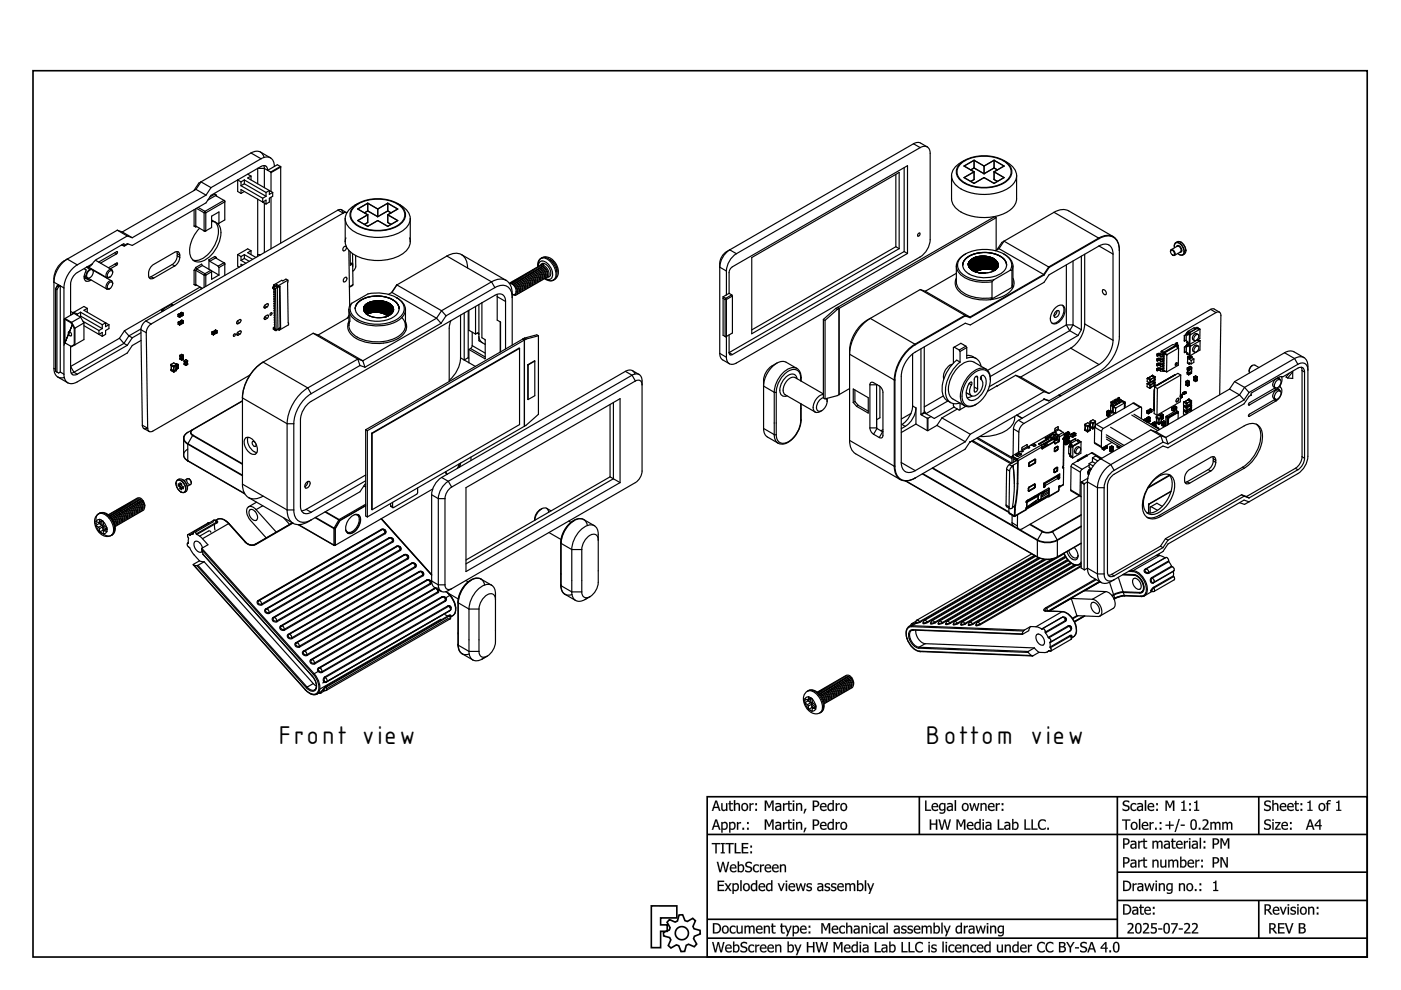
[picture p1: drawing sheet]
<svg xmlns="http://www.w3.org/2000/svg" width="297mm" height="210mm" viewBox="0 0 297 210" stroke-linecap="round" stroke-linejoin="round" font-family="sans-serif">
<defs><g id="words">
<g font-size="6.7">
<text x="59.1" y="157.8">Front view</text>
<text x="196.3" y="157.8">Bottom view</text>
</g>
</g></defs>
<g fill="none" stroke="#000" stroke-width=".35">
<path d="M7 15h282.9v187.9h-282.9zM149.9 168.9h140v34h-140zM149.9 176.9h140M194.9 168.9v8M236.9 168.9v30M266.9 168.9v8M138.1 192.1h5.4v2.5h-3.4v1.5h1.4v1.4h-1.4v3.4h-2zM141.9 195l1.2 .5 .5-.2 .4-1.3h.7l.5 1.2 .5 .2 1.2-.7 .5 .5-.5 1.2 .2 .5 1.3 .4 .1 .7-1.3 .5-.1 .5 .6 1.2-.5 .5-1.2-.5-.5 .2-.3 1.3-.8 .1-.5-1.3-.5-.2-1.1 .7-.6-.5 .5-1.2-.2-.5-1.3-.4v-.7l1.2-.5 .2-.5-.7-1.2zM149.9 194.9h87M149.9 198.9h140M236.9 184.9h53M236.9 190.9h53"/>
<path d="M266.9 190.9v8"/>
<circle cx="144.6" cy="197.9" r="1.4"/>
</g>
<g fill="#000">
<path d="M257.2 187l.7-.3v2h.4v.2h-1.1v-.2h.4v-1.5h-.4z"/>
<path d="M151.6 169.7h.4l.8 2.2h-.4l-.2-.6h-.8l-.2 .6h-.3zM151.7 169.7l-.8 2.2h.3l.2-.6h.9l.1 .6h.3l-.7-2.2zM151.8 170l-.3 1.1h.7zM151.8 170l.4 1.1h-.7zM152.9 170.3h.3v1.3l.3 .1 .4-.2v-1.2h.3v1.6h-.3v-.1a.57 .57 0 0 1-1-.2zM152.9 170.3l.1 1.3 .4 .4 .5-.3v.2h.3v-1.6h-.3v1.2a.4 .4 0 0 1-.4 .3 .4 .4 0 0 1-.3-.4v-1.1zM154.6 169.8h.3v.5h.5v.2h-.5v1l.1 .2 .4-.1v.3h-.5l-.2-.2-.1-1.2h-.2v-.2h.2zM154.6 169.8v.5h-.2v.2h.2v.9a.47 .47 0 0 0 .6 .5h.2v-.2h-.3l-.2-.1v-1.1h.5v-.2h-.5v-.5zM155.6 169.6h.3v.9l.5-.3 .4 .3 .1 1.4h-.3v-1.3l-.3-.1-.4 .2v1.2h-.3zM155.6 169.6v2.3h.3v-1.2l.4-.2 .3 .2v1.2h.3v-1a.55 .55 0 0 0-.4-.6 .55 .55 0 0 0-.6 .2v-.9zM157.4 170.5a.81 .81 0 0 1 1 .1 .81 .81 0 0 1 0 1.1 .81 .81 0 0 1-1.1 0l-.2-.6zM157.4 170.5l-.2 .6 .2 .6a.77 .77 0 0 0 1 0 1.2 1.2 0 0 0 0-1.2l-.5-.2zM157.6 170.6l-.1 .5 .1 .5a.54 .54 0 0 0 .7-.1 .54 .54 0 0 0 0-.7l-.4-.3zM157.6 170.6a.6 .6 0 0 1 .8 .3 .6 .6 0 0 1-.3 .8 .63 .63 0 0 1-.7-.3 .63 .63 0 0 1 .2-.8zM158.9 170.3h.3v.2l.6-.2v.3l-.6 .2v1.1h-.3zM158.9 170.3v1.6h.3v-1.1l.6-.2v-.3l-.6 .3v-.3zM160.1 170.3h.4v.4h-.4zM160.1 170.3v.4h.4v-.4zM160.1 171.5h.4v.4h-.4zM160.1 171.5v.4h.4v-.4z"/>
<path d="M151.6 173.7h.4l.8 2.2h-.4l-.2-.6h-.8l-.2 .6h-.3zM151.7 173.7l-.8 2.2h.3l.2-.6h.9l.1 .6h.3l-.7-2.2zM151.8 174l-.3 1.1h.7zM151.8 174l.4 1.1h-.7zM152.9 174.3h.3v.2l.2-.2a.63 .63 0 0 1 .7 .1 .63 .63 0 0 1 .2 .7 .73 .73 0 0 1-.3 .7 .73 .73 0 0 1-.8 0v.7h-.3zM152.9 174.3v2.2h.3v-.7l.4 .1 .5-.2a1.29 1.29 0 0 0 0-1.2 .62 .62 0 0 0-.9 0v-.2zM153.2 174.7v.9l.6 .1 .2-.4-.1-.6-.3-.2zM153.2 174.7l.2-.1a.48 .48 0 0 1 .6 .1 .48 .48 0 0 1 0 .6 .53 .53 0 0 1-.8 .3zM154.6 174.3h.3v.2l.2-.2a.63 .63 0 0 1 .7 .1 .63 .63 0 0 1 .2 .7 .73 .73 0 0 1-.3 .7 .73 .73 0 0 1-.8 0v.7h-.3zM154.6 174.3v2.2h.3l-.1-.7 .5 .1 .5-.2a1.29 1.29 0 0 0 0-1.2 .62 .62 0 0 0-1 0l.1-.2zM154.9 174.7v.9l.5 .1 .2-.4v-.6l-.3-.2zM154.8 174.7l.3-.1a.48 .48 0 0 1 .6 .1 .48 .48 0 0 1 0 .6 .53 .53 0 0 1-.9 .3zM156.2 174.3h.3v.2l.6-.2v.3l-.6 .2v1.1h-.3zM156.2 174.3v1.6h.3v-1.1l.6-.2v-.3l-.6 .3v-.3zM157.4 175.5h.4v.4h-.4zM157.4 175.5v.4h.4v-.4zM158.4 174.3h.4v.4h-.4zM158.4 174.3v.4h.3v-.4zM158.4 175.5h.4v.4h-.4zM158.4 175.5v.4h.3v-.4z"/>
<path d="M151.7 169.7h.3l.7 2.2h-.3l-.2-.6h-.8l-.2 .6h-.3zM151.8 170l-.3 1.1h.7zM152.9 170.3h.3v1a.38 .38 0 0 0 .3 .5 .38 .38 0 0 0 .4-.3v-1.2h.3v1.6h-.3v-.2a.56 .56 0 0 1-.6 .3 .56 .56 0 0 1-.4-.6zM154.6 169.8h.3v.5h.5v.2h-.5v1.1l.5 .1a.38 .38 0 0 1-.3 .3 .38 .38 0 0 1-.4-.3l-.1-1.2h-.2v-.2h.2zM155.6 169.6h.3v.9a.56 .56 0 0 1 .6-.2 .56 .56 0 0 1 .4 .6v1h-.3v-1a.38 .38 0 0 0-.3-.4 .38 .38 0 0 0-.4 .2v1.2h-.3zM157.4 170.5a.79 .79 0 0 1 1 .1 .79 .79 0 0 1 0 1 .79 .79 0 0 1-1 .1l-.2-.6zM157.6 170.6a.58 .58 0 0 0-.1 .8 .58 .58 0 0 0 .7 .2 .58 .58 0 0 0 .1-.8 .58 .58 0 0 0-.7-.2zM158.9 170.3h.3v.2l.6-.2v.3l-.6 .2v1.1h-.3zM160.1 170.3h.4v.4h-.4zM160.1 171.5h.4v.4h-.4z"/>
<path d="M151.7 173.7h.3l.7 2.2h-.3l-.2-.6h-.8l-.2 .6h-.3zM151.8 174l-.3 1.1h.7zM152.9 174.3h.3v.2a.69 .69 0 0 1 .9-.1 .69 .69 0 0 1 .2 .9 .69 .69 0 0 1-1.1 .5v.7h-.3zM153.2 174.7v.9a.59 .59 0 0 0 .8-.3 .59 .59 0 0 0-.5-.8zM154.6 174.3h.3v.2a.69 .69 0 0 1 .9-.1 .69 .69 0 0 1 .1 .9 .69 .69 0 0 1-1 .5v.7h-.3zM154.9 174.7v.9a.59 .59 0 0 0 .8-.3 .59 .59 0 0 0-.5-.8zM156.2 174.3h.3v.2l.6-.2v.3l-.6 .2v1.1h-.3zM157.4 175.5h.4v.4h-.4zM158.4 174.3h.3v.4h-.3zM158.4 175.5h.3v.4h-.3z"/>
<path d="M162.2 169.7h.3l.6 1.3 .5-1.3h.4v2.2h-.3v-1.9l-.5 1.3h-.2l-.6-1.3v1.9h-.2zM164.7 171.2a.37 .37 0 0 0 .2 .5 .37 .37 0 0 0 .5-.2v-.4zM164.5 170.3h.2a.64 .64 0 0 1 .9 .5v1.1h-.2v-.1a.56 .56 0 0 1-1-.1 .56 .56 0 0 1 .5-.8l.5-.1-.1-.2h-.8zM166 170.3h.3v.2l.6-.2v.3l-.6 .2v1.1h-.3zM167.1 169.8h.3v.5h.5v.2h-.5v1.1l.5 .1a.38 .38 0 0 1-.3 .3 .38 .38 0 0 1-.4-.3l-.1-1.2h-.2v-.2h.2zM168.1 170.3h.3v1.6h-.3zM168.1 169.7h.3v.3h-.3zM168.8 170.3h.3v.2a.56 .56 0 0 1 .6-.2 .56 .56 0 0 1 .4 .6v1h-.3v-1a.38 .38 0 0 0-.3-.4 .38 .38 0 0 0-.4 .2v1.2h-.3zM170.6 171.5h.4l-.4 1h-.2zM172.3 169.7h.6a.73 .73 0 0 1 .8 .9 .73 .73 0 0 1-1.1 .5v.8h-.3zM172.6 170v.9a.51 .51 0 0 0 .8-.5 .51 .51 0 0 0-.8-.4zM174 170.5a.7 .7 0 0 1 .9-.2 .7 .7 0 0 1 .4 .8h-1.2a.65 .65 0 0 0 .4 .6 .65 .65 0 0 0 .7-.2v.3a.9 .9 0 0 1-1.1-.1 .9 .9 0 0 1-.1-1.2zM174.3 170.6l-.2 .3h.9l-.2-.4zM175.6 170.5a.69 .69 0 0 1 .9-.1v-.8h.3v2.3h-.3v-.1a.69 .69 0 0 1-.9 0 .69 .69 0 0 1-.2-.9zM175.8 170.7a.56 .56 0 0 0-.1 .7 .56 .56 0 0 0 .7 .2l.1-1-.3-.1zM177.2 170.3h.3v.2l.6-.2v.3l-.6 .2v1.1h-.3zM178.4 170.5a.79 .79 0 0 1 1 .1 .79 .79 0 0 1 0 1 .79 .79 0 0 1-1.1 .1l-.1-.6zM178.6 170.6a.58 .58 0 0 0-.1 .8 .58 .58 0 0 0 .7 .2 .58 .58 0 0 0 .1-.8 .58 .58 0 0 0-.7-.2z"/>
<path d="M162.1 169.7h.5l.5 1.3 .5-1.3h.4v2.2h-.3v-1.9l-.5 1.3h-.2l-.6-1.2v1.8h-.3zM162.2 169.7v2.2h.2v-1.9l.6 1.3h.2l.5-1.3v1.9h.3v-2.2h-.4l-.5 1.3-.6-1.3zM164.7 171.3v.3l.3 .1 .4-.2v-.4zM164.7 171.2l.7-.1v.4a.38 .38 0 0 1-.5 .2 .38 .38 0 0 1-.2-.5zM164.4 170.3h.3a.78 .78 0 0 1 .9 .2v1.4h-.3l.1-.1-.2 .1a.53 .53 0 0 1-.7-.1 .53 .53 0 0 1-.1-.6l.4-.3 .6-.1-.3-.3-.7 .1zM164.5 170.3v.3l.7-.1 .2 .4a.68 .68 0 0 0-.8 .1 .68 .68 0 0 0-.2 .7l.4 .3 .6-.3v.2h.2l-.1-1.4-.3-.2zM166 170.3h.3v.2l.6-.2v.3l-.6 .2v1.1h-.3zM166 170.3v1.6h.3v-1.1l.6-.2v-.3l-.6 .3v-.3zM167.1 169.8h.3v.5h.5v.2h-.5v1l.1 .2 .4-.1v.3h-.5l-.2-.2-.1-1.2h-.2v-.2h.2zM167.1 169.8v.5h-.2v.2h.2v.9a.47 .47 0 0 0 .6 .5h.2v-.2h-.3l-.2-.1v-1.1h.5v-.2h-.5v-.5zM168.1 170.3h.3v1.6h-.3zM168.1 170.3v1.6h.3v-1.6zM168.1 169.7h.3v.3h-.3zM168.1 169.7v.3h.3v-.3zM168.8 170.3h.3v.2l.5-.3 .3 .2 .2 1.5h-.3l-.1-1.3-.2-.1-.4 .2v1.2h-.3zM168.8 170.3v1.6h.3l-.1-1.2 .5-.2 .3 .2v1.2h.3v-1a.55 .55 0 0 0-.4-.6 .55 .55 0 0 0-.7 .2l.1-.2zM170.6 171.5h.4l-.4 1h-.3zM170.6 171.5l-.2 1h.2l.4-1zM172.3 169.7l1.1 .2a.65 .65 0 0 1 .1 1l-.4 .2h-.5v.8h-.3zM172.3 169.7v2.2h.3v-.8l.9-.2 .2-.7-.4-.4zM172.6 170v.9l.7-.2 .1-.3-.2-.3zM172.6 170h.5a.5 .5 0 0 1 .2 .7 .5 .5 0 0 1-.7 .2zM174 170.5a.72 .72 0 0 1 1.1-.1l.2 .8-1.2-.1 .3 .6h.4l.4-.2v.3l-.4 .2-.6-.1-.3-.3-.1-.7zM174.1 170.5l-.2 .6 .2 .6 .6 .2 .5-.1v-.3l-.7 .2-.4-.4v-.2h1.2l-.2-.7-.5-.1zM174.3 170.6l-.2 .3h.9l-.2-.4zM174.2 170.6l.6-.1 .2 .4h-.9zM175.6 170.5l.4-.3 .5 .2v-.8h.3v2.3h-.3v-.1l-.6 .2-.3-.2-.2-.7zM175.6 170.5l-.2 .6 .2 .6 .6 .3 .3-.3v.2h.3v-2.3h-.3v.8a.67 .67 0 0 0-.9 .1zM175.8 170.7v.9l.5 .1 .2-.2v-.9l-.3-.1zM175.8 170.6l.4-.1 .3 .1v.9a.51 .51 0 0 1-.7 .1 .51 .51 0 0 1-.1-.7zM177.2 170.3h.3v.2l.6-.2v.3l-.6 .2v1.1h-.3zM177.2 170.3v1.6h.3l-.1-1.1 .7-.2v-.3l-.7 .3 .1-.3zM178.3 170.5h.1a.72 .72 0 0 1 1.1 .1 .8 .8 0 0 1-.2 1.3 .8 .8 0 0 1-1.1-.5zM178.4 170.5l-.2 .6 .1 .6a.77 .77 0 0 0 1.1 0 1.2 1.2 0 0 0 0-1.2l-.5-.2zM178.6 170.6l-.1 .5 .1 .5a.54 .54 0 0 0 .7-.1 .54 .54 0 0 0 0-.7l-.4-.3zM178.5 170.6a.6 .6 0 0 1 .9 .3 .6 .6 0 0 1-.3 .8 .63 .63 0 0 1-.7-.3 .63 .63 0 0 1 .1-.8z"/>
<path d="M162.2 173.7h.3l.6 1.3 .5-1.3h.4v2.2h-.3v-1.9l-.5 1.3h-.2l-.6-1.3v1.9h-.2zM164.7 175.2a.37 .37 0 0 0 .2 .5 .37 .37 0 0 0 .5-.2v-.4zM164.5 174.3h.2a.64 .64 0 0 1 .9 .5v1.1h-.2v-.2a.56 .56 0 0 1-1 0 .56 .56 0 0 1 .5-.8l.5-.1-.1-.2h-.8zM166 174.3h.3v.2l.6-.2v.3l-.6 .2v1.1h-.3zM167.1 173.8h.3v.5h.5v.2h-.5v1.1l.5 .1a.38 .38 0 0 1-.3 .3 .38 .38 0 0 1-.4-.3l-.1-1.2h-.2v-.2h.2zM168.1 174.3h.3v1.6h-.3zM168.1 173.7h.3v.3h-.3zM168.8 174.3h.3v.2a.56 .56 0 0 1 .6-.2 .56 .56 0 0 1 .4 .6v1h-.3v-1a.38 .38 0 0 0-.3-.4 .38 .38 0 0 0-.4 .2v1.2h-.3zM170.6 175.5h.4l-.4 1h-.2zM172.3 173.7h.6a.73 .73 0 0 1 .8 .9 .73 .73 0 0 1-1.1 .5v.8h-.3zM172.6 174v.9a.51 .51 0 0 0 .8-.5 .51 .51 0 0 0-.8-.4zM174 174.5a.7 .7 0 0 1 .9-.2 .7 .7 0 0 1 .4 .8h-1.2a.65 .65 0 0 0 .4 .6 .65 .65 0 0 0 .7-.2v.3a.9 .9 0 0 1-1.1-.1 .9 .9 0 0 1-.1-1.2zM174.3 174.6l-.2 .3h.9l-.2-.4zM175.6 174.5a.69 .69 0 0 1 .9-.1v-.8h.3v2.3h-.3v-.1a.69 .69 0 0 1-.9 0 .69 .69 0 0 1-.2-.9zM175.8 174.7a.56 .56 0 0 0-.1 .7 .56 .56 0 0 0 .7 .2l.1-1-.3-.1zM177.2 174.3h.3v.2l.6-.2v.3l-.6 .2v1.1h-.3zM178.4 174.5a.79 .79 0 0 1 1 .1 .79 .79 0 0 1 0 1 .79 .79 0 0 1-1.1 .1l-.1-.6zM178.6 174.6a.58 .58 0 0 0-.1 .8 .58 .58 0 0 0 .7 .2 .58 .58 0 0 0 .1-.8 .58 .58 0 0 0-.7-.2z"/>
<path d="M162.1 173.7h.5l.5 1.3 .5-1.3h.4v2.2h-.3v-1.9l-.5 1.3h-.2l-.6-1.2v1.8h-.3zM162.2 173.7v2.2h.2v-1.9l.6 1.3h.2l.5-1.3v1.9h.3v-2.2h-.4l-.5 1.3-.6-1.3zM164.7 175.2v.4l.3 .1 .4-.2v-.4zM164.7 175.2l.7-.1v.4a.38 .38 0 0 1-.5 .2 .38 .38 0 0 1-.2-.5zM164.4 174.3h.3a.78 .78 0 0 1 .9 .2v1.4h-.3l.1-.2-.2 .2a.53 .53 0 0 1-.7-.1 .53 .53 0 0 1-.1-.6l.4-.3 .6-.1-.3-.3-.7 .1zM164.5 174.3v.3l.7-.1 .2 .4a.68 .68 0 0 0-.8 .1 .68 .68 0 0 0-.2 .7l.4 .3 .6-.3v.2h.2l-.1-1.4-.3-.2zM166 174.3h.3v.2l.6-.2v.3l-.6 .2v1.1h-.3zM166 174.3v1.6h.3v-1.1l.6-.2v-.3l-.6 .3v-.3zM167.1 173.8h.3v.5h.5v.2h-.5v1l.1 .2 .4-.1v.3h-.5l-.2-.2-.1-1.2h-.2v-.2h.2zM167.1 173.8v.5h-.2v.2h.2v.9a.47 .47 0 0 0 .6 .5h.2v-.2h-.3l-.2-.1v-1.1h.5v-.2h-.5v-.5zM168.1 174.3h.3v1.6h-.3zM168.1 174.3v1.6h.3v-1.6zM168.1 173.7h.3v.3h-.3zM168.1 173.7v.3h.3v-.3zM168.8 174.3h.3v.2l.5-.3 .3 .2 .2 1.5h-.3l-.1-1.3-.2-.1-.4 .2v1.2h-.3zM168.8 174.3v1.6h.3l-.1-1.2 .5-.2 .3 .2v1.2h.3v-1a.55 .55 0 0 0-.4-.6 .55 .55 0 0 0-.7 .2l.1-.2zM170.6 175.5h.4l-.4 1h-.3zM170.6 175.5l-.2 1h.2l.4-1zM172.3 173.7l1.1 .2a.65 .65 0 0 1 .1 1l-.4 .2h-.5v.8h-.3zM172.3 173.7v2.2h.3v-.8l.9-.2 .2-.7-.4-.4zM172.6 174v.9l.7-.2 .1-.3-.2-.3zM172.6 174h.5a.5 .5 0 0 1 .2 .7 .5 .5 0 0 1-.7 .2zM174 174.5a.72 .72 0 0 1 1.1-.1l.2 .7h-1.2l.3 .6h.4l.4-.2v.3l-.4 .2-.6-.1-.3-.3-.1-.7zM174.1 174.5l-.2 .6 .2 .6 .6 .2 .5-.1v-.3l-.7 .2-.4-.4v-.2h1.2l-.2-.7-.5-.1zM174.3 174.6l-.2 .3h.9l-.2-.4zM174.2 174.6l.6-.1 .2 .4h-.9zM175.6 174.5l.4-.3 .5 .2v-.8h.3v2.3h-.3v-.1l-.6 .2-.3-.2-.2-.7zM175.6 174.5l-.2 .6 .2 .6 .6 .3 .3-.3v.2h.3v-2.3h-.3v.8a.67 .67 0 0 0-.9 .1zM175.8 174.7v.9l.5 .1 .2-.2v-.9l-.3-.1zM175.8 174.6l.4-.1 .3 .1v.9a.51 .51 0 0 1-.7 .1 .51 .51 0 0 1-.1-.7zM177.2 174.3h.3v.2l.6-.2v.3l-.6 .2v1.1h-.3zM177.2 174.3v1.6h.3l-.1-1.1 .7-.2v-.3l-.7 .3 .1-.3zM178.3 174.5h.1a.72 .72 0 0 1 1.1 .1 .8 .8 0 0 1-.2 1.3 .8 .8 0 0 1-1.1-.5zM178.4 174.5l-.2 .6 .1 .6a.77 .77 0 0 0 1.1 0 1.2 1.2 0 0 0 0-1.2l-.5-.2zM178.6 174.6l-.1 .5 .1 .5a.54 .54 0 0 0 .7-.1 .54 .54 0 0 0 0-.7l-.4-.3zM178.5 174.6a.6 .6 0 0 1 .9 .3 .6 .6 0 0 1-.3 .8 .63 .63 0 0 1-.7-.3 .63 .63 0 0 1 .1-.8z"/>
<path d="M196.1 169.7h.3v2h1v.2h-1.3zM197.7 170.5a.7 .7 0 0 1 .9-.2 .7 .7 0 0 1 .3 .8h-1.1a.65 .65 0 0 0 .4 .6 .65 .65 0 0 0 .7-.2v.3a.9 .9 0 0 1-1.2-.1 .9 .9 0 0 1 0-1.2zM197.9 170.6l-.1 .3h.8l-.2-.4zM199.5 170.6a.54 .54 0 0 0-.1 .8 .54 .54 0 0 0 .8 .1v-.9l-.4-.1zM199.3 170.5a.69 .69 0 0 1 .9-.1l.2-.1v1.4a.81 .81 0 0 1-1.2 .8v-.3a.58 .58 0 0 0 .7 .1 .58 .58 0 0 0 .3-.6 .72 .72 0 0 1-1 0 .72 .72 0 0 1-.1-1zM201.1 171.2a.37 .37 0 0 0 .2 .5 .37 .37 0 0 0 .5-.2v-.4zM200.9 170.3h.2a.64 .64 0 0 1 .9 .5v1.1h-.2v-.1a.56 .56 0 0 1-1-.1 .56 .56 0 0 1 .6-.8l.4-.1-.1-.2h-.8zM202.4 169.6h.3v2.3h-.3zM204.1 170.5a.79 .79 0 0 1 1.1 .1 .79 .79 0 0 1 0 1 .79 .79 0 0 1-1.1 .1l-.2-.6zM204.3 170.6a.58 .58 0 0 0-.1 .8 .58 .58 0 0 0 .8 .2 .58 .58 0 0 0 .1-.8 .58 .58 0 0 0-.8-.2zM205.5 170.3h.3l.3 1.3 .4-1.3h.2l.4 1.3 .3-1.3h.2l-.4 1.6h-.2l-.4-1.2-.4 1.2h-.3zM207.9 170.3h.3v.2a.56 .56 0 0 1 .6-.2 .56 .56 0 0 1 .4 .6v1h-.3v-1a.38 .38 0 0 0-.3-.4 .38 .38 0 0 0-.4 .2v1.2h-.3zM209.7 170.5a.7 .7 0 0 1 .8-.2 .7 .7 0 0 1 .4 .8h-1.2a.65 .65 0 0 0 .5 .6 .65 .65 0 0 0 .6-.2v.3a.9 .9 0 0 1-1.1-.1 .9 .9 0 0 1 0-1.2zM209.9 170.6l-.2 .3h.9l-.2-.4zM211.1 170.3h.3v.2l.6-.2v.3l-.6 .2v1.1h-.3zM212.4 170.3h.3v.4h-.3zM212.4 171.5h.3v.4h-.3z"/>
<path d="M196.1 169.7h.3v2h1v.2h-1.3zM196.1 169.7v2.2h1.3v-.2h-1v-2zM197.7 170.5a.7 .7 0 0 1 .9-.2 .7 .7 0 0 1 .3 .9l-1.1-.1 .3 .6h.4l.4-.2v.3l-.2 .1h-.8l-.4-.5zM197.7 170.5a.85 .85 0 0 0-.1 1 .85 .85 0 0 0 .9 .4l.4-.1v-.3l-.7 .2-.4-.2v-.4h1.1v-.4l-.4-.4h-.5zM197.9 170.6l-.1 .3h.8l-.2-.4zM197.9 170.6l.5-.1 .3 .4h-.9zM199.5 170.7a.54 .54 0 0 0-.2 .6 .54 .54 0 0 0 .7 .3l.2-.1v-.9l-.4-.1zM199.5 170.6l.3-.1 .4 .1v.9l-.5 .2-.3-.2-.1-.4zM199.3 170.5l.3-.3 .9 .1v1.4a.86 .86 0 0 1-1.3 .8v-.3l.4 .1 .5-.1 .1-.5a.63 .63 0 0 1-1 0l-.1-.6zM199.3 170.5a.79 .79 0 0 0-.2 .9 .79 .79 0 0 0 .9 .5l.2-.2a.52 .52 0 0 1-.2 .6 .52 .52 0 0 1-.7-.1l-.1 .3h.5l.4-.1 .3-.2v-1.9l-.2 .1a.67 .67 0 0 0-.9 .1zM201.1 171.3v.3l.3 .1 .4-.2v-.4zM201.1 171.2l.7-.1v.4a.38 .38 0 0 1-.5 .2 .38 .38 0 0 1-.2-.5zM200.8 170.3h.3a.66 .66 0 0 1 .9 .5v1.1h-.3l.1-.1-.2 .1a.53 .53 0 0 1-.7-.1 .53 .53 0 0 1-.1-.6l.4-.3 .6-.1-.3-.3-.7 .1zM200.9 170.3v.3l.7-.1 .2 .4a.68 .68 0 0 0-.8 .1 .68 .68 0 0 0-.2 .7l.4 .3 .6-.3v.2h.2v-1.4l-.4-.2zM202.4 169.6h.3v2.3h-.3zM202.4 169.6v2.3h.3v-2.3zM204.1 170.5a.81 .81 0 0 1 1.1 .1 .81 .81 0 0 1 0 1.1 .81 .81 0 0 1-1.1 0l-.2-.6zM204.1 170.5l-.2 .6 .2 .6a.77 .77 0 0 0 1.1 0 1.2 1.2 0 0 0 0-1.2l-.5-.2zM204.3 170.6l-.1 .5 .1 .5a.54 .54 0 0 0 .8-.1 .54 .54 0 0 0-.1-.7l-.3-.3zM204.3 170.6a.6 .6 0 0 1 .9 .3 .6 .6 0 0 1-.4 .8 .63 .63 0 0 1-.6-.3 .63 .63 0 0 1 .1-.8zM205.5 170.3h.3l.3 1.3 .4-1.3h.2l.4 1.3 .3-1.3h.3l-.5 1.6h-.2l-.4-1.2-.4 1.2h-.3zM205.5 170.3l.4 1.6h.3l.4-1.3 .4 1.3h.2l.4-1.6h-.2l-.3 1.3-.4-1.3h-.2l-.4 1.3-.3-1.3zM207.9 170.3h.3v.2l.2-.2a.53 .53 0 0 1 .6 0 .53 .53 0 0 1 .2 .6v1h-.3l-.1-1.3-.2-.1-.4 .2v1.2h-.3zM207.9 170.3v1.6h.3v-1.2l.4-.2 .3 .2v1.2h.3l-.2-1.5a.63 .63 0 0 0-.8 .1v-.2zM209.6 170.5h.1a.72 .72 0 0 1 1-.1l.2 .8-1.2-.1 .4 .6h.3l.4-.2v.3l-.4 .2-.6-.1-.3-.3v-.7zM209.7 170.5l-.2 .6 .2 .6 .6 .2 .5-.1v-.3l-.7 .2-.4-.4v-.2h1.2l-.2-.7-.5-.1zM209.9 170.6l-.2 .3h.9l-.2-.4zM209.9 170.6l.5-.1 .2 .4h-.9zM211.1 170.3h.3v.2l.6-.2v.3l-.6 .2v1.1h-.3zM211.1 170.3v1.6h.3v-1.1l.6-.2v-.3l-.6 .3v-.3zM212.4 170.3h.3v.4h-.3zM212.4 170.3v.4h.3v-.4zM212.4 171.5h.3v.4h-.3zM212.4 171.5v.4h.3v-.4z"/>
<path d="M197.1 173.7h.3v.9h1v-.9h.3v2.2h-.3v-1h-1v1h-.3zM199 173.7h.3l.4 1.9 .5-1.9h.2l.5 1.9 .4-1.9h.3l-.5 2.2h-.4l-.4-1.8-.4 1.8h-.4zM202.8 173.7h.4l.5 1.3 .6-1.3h.4v2.2h-.3v-1.9l-.6 1.3h-.2l-.5-1.3v1.9h-.3zM205.2 174.5a.7 .7 0 0 1 .9-.2 .7 .7 0 0 1 .3 .8h-1.1a.65 .65 0 0 0 .4 .6 .65 .65 0 0 0 .7-.2v.3a.9 .9 0 0 1-1.2-.1 .9 .9 0 0 1 0-1.2zM205.4 174.6l-.1 .3h.8l-.2-.4zM206.8 174.5a.69 .69 0 0 1 .9-.1v-.8h.2v2.3h-.2v-.1a.69 .69 0 0 1-1 0 .69 .69 0 0 1-.1-.9zM207 174.7a.56 .56 0 0 0-.2 .7 .56 .56 0 0 0 .8 .2l.1-1-.4-.1zM208.3 174.3h.3v1.6h-.3zM208.3 173.7h.3v.3h-.3zM209.3 175.2a.37 .37 0 0 0 .1 .5 .37 .37 0 0 0 .5-.2v-.4zM209 174.3h.2a.64 .64 0 0 1 1 .5v1.1h-.3v-.2a.56 .56 0 0 1-1 0 .56 .56 0 0 1 .6-.8l.4-.1v-.2h-.9zM211.5 173.7h.3v2h1v.2h-1.3zM213.3 175.2a.37 .37 0 0 0 .1 .5 .37 .37 0 0 0 .5-.2v-.4zM213 174.3h.3a.64 .64 0 0 1 .9 .5v1.1h-.3v-.2a.56 .56 0 0 1-.9 0 .56 .56 0 0 1 .5-.8l.4-.1v-.2h-.9zM214.9 174.7v.9a.59 .59 0 0 0 .8-.3 .59 .59 0 0 0-.5-.8zM214.6 173.6h.3v.9a.64 .64 0 0 1 .8-.2 .64 .64 0 0 1 .3 .8 .72 .72 0 0 1-.3 .7 .72 .72 0 0 1-.8 0l-.3 .1zM217.2 173.7h.3v2h1v.2h-1.3zM218.7 173.7h.3v2h1v.2h-1.3zM220.3 174l.3-.2 .6-.1 .5 .2v.3a.82 .82 0 0 0-1.1-.1 .82 .82 0 0 0-.2 1.1 .76 .76 0 0 0 1.3 .2v.4a1.11 1.11 0 0 1-1.4-.2 1.11 1.11 0 0 1-.1-1.4zM222 175.5h.4v.4h-.4z"/>
<path d="M197.1 173.7h.3v.9h1v-.9h.3v2.2h-.3v-1h-1v1h-.3zM197.1 173.7v2.2h.3v-1.1h1v1.1h.3v-2.2h-.3v.9h-1v-.9zM199 173.7h.3l.4 1.9 .4-1.9h.4l.4 1.9 .4-1.9h.3l-.5 2.2h-.4l-.4-1.8-.4 1.8h-.4zM199 173.7l.5 2.2h.4l.4-1.8 .4 1.8h.4l.5-2.2h-.3l-.4 1.9-.5-1.9h-.2l-.5 1.9-.4-1.9zM202.8 173.7h.4l.5 1.3 .6-1.3h.4v2.2h-.3v-1.9l-.6 1.3h-.2l-.5-1.2v1.8h-.3zM202.8 173.7v2.2h.3v-1.9l.5 1.3h.2l.6-1.3v1.9h.3v-2.2h-.4l-.6 1.3-.5-1.3zM205.2 174.5a.7 .7 0 0 1 .9-.2 .7 .7 0 0 1 .3 .8h-1.1l.3 .6h.4l.4-.2v.3l-.2 .1h-.9l-.3-.5zM205.2 174.5a.85 .85 0 0 0-.2 1 .85 .85 0 0 0 1 .4l.4-.1v-.3l-.8 .2-.3-.2-.1-.4h1.2l-.1-.4-.3-.4h-.5zM205.4 174.6l-.1 .3h.8l-.2-.4zM205.4 174.6l.5-.1 .2 .4h-.9zM206.8 174.5l.3-.3 .6 .2-.1-.8h.3v2.3h-.3v-.1l-.6 .2-.3-.2-.2-.7zM206.8 174.5a1.07 1.07 0 0 0 .1 1.4l.4 .1 .4-.3v.2h.2v-2.3h-.2l-.1 .8a.67 .67 0 0 0-.8 .1zM207 174.7l-.1 .9 .5 .1 .3-.2v-.9l-.4-.1zM206.9 174.6l.4-.1 .4 .1v.9a.51 .51 0 0 1-.7 .1 .51 .51 0 0 1-.2-.7zM208.3 174.3h.3v1.6h-.3zM208.3 174.3v1.6h.3v-1.6zM208.3 173.7h.3v.3h-.3zM208.3 173.7v.3h.3v-.3zM209.3 175.2a.3 .3 0 0 0 0 .5 .3 .3 0 0 0 .4-.1l.2-.1v-.4zM209.2 175.2l.7-.1v.4l-.5 .2-.2-.1zM209 174.3h.2a.78 .78 0 0 1 1 .2v1.4h-.3v-.2l-.2 .2a.53 .53 0 0 1-.7-.1 .53 .53 0 0 1 0-.6l.3-.3 .6-.1-.2-.3-.7 .1zM209 174.3v.3l.8-.1 .1 .4a.68 .68 0 0 0-.7 .1 .68 .68 0 0 0-.2 .7l.4 .3 .5-.3v.2h.3l-.1-1.4-.3-.2zM211.5 173.7h.3v2h1v.2h-1.3zM211.5 173.7v2.2h1.3v-.2h-1v-2zM213.3 175.2v.4l.3 .1 .3-.2v-.4zM213.2 175.2l.7-.1v.4a.38 .38 0 0 1-.5 .2 .38 .38 0 0 1-.2-.5zM213 174.3h.2a.66 .66 0 0 1 1 .5v1.1h-.3v-.2l-.2 .2a.53 .53 0 0 1-.7-.1 .53 .53 0 0 1 0-.6l.3-.3 .6-.1-.2-.3-.7 .1zM213 174.3v.3l.8-.1 .1 .4a.68 .68 0 0 0-.7 .1 .68 .68 0 0 0-.2 .7l.4 .3 .5-.3v.2h.3v-1.4l-.4-.2zM214.9 174.7v.9l.3 .1 .4-.1v-.9l-.3-.2zM214.8 174.7l.3-.1a.49 .49 0 0 1 .6 .1 .49 .49 0 0 1 0 .6 .52 .52 0 0 1-.9 .3zM214.6 173.6h.3v.8l.2-.1a.63 .63 0 0 1 .7 .1 .63 .63 0 0 1 .2 .7 .72 .72 0 0 1-.3 .8 .72 .72 0 0 1-.8-.1l-.3 .1zM214.6 173.6v2.3l.3-.1a.69 .69 0 0 0 .9-.1 1.31 1.31 0 0 0 0-1.2 .62 .62 0 0 0-1 0l.1-.9zM217.2 173.7h.3v2h1v.2h-1.3zM217.2 173.7v2.2h1.3v-.2h-1v-2zM218.7 173.7h.3v2h1v.2h-1.3zM218.7 173.7v2.2h1.3v-.2h-1v-2zM220.3 174l.7-.3 .7 .2v.4l-.7-.3-.4 .2a.87 .87 0 0 0-.2 1 .87 .87 0 0 0 .9 .5l.4-.3v.4l-.5 .2-.6-.1-.4-.4-.1-.8zM220.3 174a1.3 1.3 0 0 0 .3 1.9h.7l.4-.1v-.4l-.2 .2a.73 .73 0 0 1-.9-.1l-.3-.7 .2-.6 .5-.3 .7 .3v-.3l-.7-.2zM222 175.5h.4v.4h-.4zM222 175.5v.4h.4v-.4z"/>
<path d="M237.9 173.7h1.8v.3h-.8v1.9h-.3v-1.9h-.7zM237.9 173.7v.3h.7v1.9h.3v-1.9h.8v-.3zM239.9 174.5a.72 .72 0 0 1 1.2 .1 .82 .82 0 0 1-.1 1.1 .82 .82 0 0 1-1.1 0l-.2-.6zM239.9 174.5a.82 .82 0 0 0-.1 1.1 .82 .82 0 0 0 1.2 .1 1.2 1.2 0 0 0 0-1.2l-.5-.2zM240.1 174.6l-.1 .5 .1 .5 .5 .1 .3-.6-.1-.5-.3-.1zM240.1 174.6a.6 .6 0 0 1 .9 .3 .6 .6 0 0 1-.3 .8 .64 .64 0 0 1-.7-.4 .64 .64 0 0 1 .1-.7zM241.5 173.6h.3v2.3h-.3zM241.5 173.6v2.3h.3v-2.3zM242.2 174.5h.1a.72 .72 0 0 1 1-.1l.2 .7h-1.2l.3 .6h.4l.4-.2v.3l-.4 .2-.6-.1-.3-.3v-.7zM242.3 174.5l-.2 .6 .2 .6 .6 .2 .5-.1v-.3l-.7 .2-.4-.4v-.2h1.2l-.2-.7-.5-.1zM242.5 174.6l-.2 .3h.9l-.2-.4zM242.5 174.6l.5-.1 .2 .4h-.9zM243.7 174.3h.3v.2l.6-.2v.3l-.6 .2v1.1h-.3zM243.7 174.3v1.6h.3v-1.1l.6-.2v-.3l-.6 .3v-.3zM244.9 175.5h.4v.4h-.4zM244.9 175.5v.4h.3v-.4zM245.9 174.3h.3v.4h-.3zM245.9 174.3v.4h.3v-.4zM245.9 175.5h.3v.4h-.3zM245.9 175.5v.4h.3v-.4z"/>
<path d="M237.9 173.7h1.8v.3h-.8v1.9h-.3v-1.9h-.7zM239.9 174.5a.79 .79 0 0 1 1.1 .1 .79 .79 0 0 1 0 1 .79 .79 0 0 1-1.1 .1l-.2-.6zM240.1 174.6a.58 .58 0 0 0-.1 .8 .58 .58 0 0 0 .8 .2 .58 .58 0 0 0 .1-.8 .58 .58 0 0 0-.8-.2zM241.5 173.6h.3v2.3h-.3zM242.3 174.5a.7 .7 0 0 1 .8-.2 .7 .7 0 0 1 .4 .8h-1.2a.65 .65 0 0 0 .5 .6 .65 .65 0 0 0 .6-.2v.3a.9 .9 0 0 1-1.1-.1 .9 .9 0 0 1 0-1.2zM242.5 174.6l-.2 .3h.9l-.2-.4zM243.7 174.3h.3v.2l.6-.2v.3l-.6 .2v1.1h-.3zM244.9 175.5h.3v.4h-.3zM245.9 174.3h.3v.4h-.3zM245.9 175.5h.3v.4h-.3z"/>
<path d="M238.2 169.9l.9-.2 .3 .1v.4a.59 .59 0 0 0-.6-.2 .59 .59 0 0 0-.5 .4l.3 .2a.72 .72 0 0 1 .9 .9 .72 .72 0 0 1-1.2 .4l-.3-.1v-.4a.64 .64 0 0 0 .7 .3 .64 .64 0 0 0 .5-.5l-.8-.3a.58 .58 0 0 1-.2-1zM239.9 170.5a.87 .87 0 0 1 1-.1v.3a.59 .59 0 0 0-.8 0 .59 .59 0 0 0 0 .8 .59 .59 0 0 0 .8 0v.3a.86 .86 0 0 1-1.1-.2 .86 .86 0 0 1 .1-1.1zM241.4 171.2a.37 .37 0 0 0 .2 .5 .37 .37 0 0 0 .5-.2v-.4zM241.2 170.3h.2a.64 .64 0 0 1 .9 .5v1.1h-.2v-.1a.56 .56 0 0 1-1-.1 .56 .56 0 0 1 .6-.8l.4-.1-.1-.2h-.8zM242.7 169.6h.3v2.3h-.3zM243.5 170.5a.7 .7 0 0 1 .9-.2 .7 .7 0 0 1 .3 .8h-1.1a.65 .65 0 0 0 .4 .6 .65 .65 0 0 0 .7-.2v.3a.9 .9 0 0 1-1.2-.1 .9 .9 0 0 1 0-1.2zM243.7 170.6l-.1 .3h.8l-.2-.4zM245.1 170.3h.4v.4h-.4zM245.1 171.5h.4v.4h-.4z"/>
<path d="M238.2 169.9l.6-.2 .5 .1h.1v.4a.56 .56 0 0 0-.6-.2 .56 .56 0 0 0-.4 .4l.4 .3a.68 .68 0 0 1 .7 .8 .68 .68 0 0 1-1 .5l-.5-.2v-.4l.4 .2 .5 .1 .2-.2 .1-.3-1.1-.5-.1-.5zM238.2 169.9a.62 .62 0 0 0 0 .8l.7 .3a.35 .35 0 0 1 .3 .4 .35 .35 0 0 1-.3 .3h-.4l-.5-.3v.4l.3 .1h.6l.4-.1 .2-.5-.1-.3-.9-.4-.2-.3 .1-.3 .4-.1 .6 .3v-.4l-.6-.1zM239.9 170.5l.4-.2h.4l.2 .1v.3l-.3-.2a.59 .59 0 0 0-.6 .7 .59 .59 0 0 0 .7 .5l.2-.2v.3l-.3 .2a.72 .72 0 0 1-.9-.5v-.6zM239.9 170.5a.96 .96 0 0 0 .2 1.4l.8-.1v-.3l-.4 .2h-.3l-.3-.6 .3-.6 .7 .2v-.3a.86 .86 0 0 0-1 .1zM241.4 171.3a.3 .3 0 0 0 0 .4 .3 .3 0 0 0 .5-.1l.2-.1v-.4zM241.4 171.2l.7-.1v.4l-.6 .2-.2-.1zM241.2 170.3h.2a.78 .78 0 0 1 .9 .2l.1 1.4h-.4l.1-.1-.2 .1a.53 .53 0 0 1-.7-.1 .53 .53 0 0 1-.1-.6l.4-.3 .6-.1-.3-.3-.6 .1zM241.2 170.3v.3l.7-.1 .2 .4a.68 .68 0 0 0-.8 .1 .68 .68 0 0 0-.2 .7l.4 .3 .6-.3v.2h.2l-.1-1.4-.2-.2zM242.7 169.6h.3v2.3h-.3zM242.7 169.6v2.3h.3v-2.3zM243.5 170.5a.7 .7 0 0 1 .9-.2 .7 .7 0 0 1 .3 .9l-1.1-.1 .3 .6h.4l.4-.2v.3l-.2 .1h-.8l-.4-.5zM243.5 170.5a.85 .85 0 0 0-.1 1 .85 .85 0 0 0 .9 .4l.4-.1v-.3l-.7 .2-.4-.2v-.4h1.1v-.4l-.4-.4h-.5zM243.7 170.6l-.1 .3h.8l-.2-.4zM243.7 170.6l.5-.1 .3 .4h-.9zM245.1 170.3h.4v.4h-.4zM245.1 170.3v.4h.4v-.4zM245.1 171.5h.4v.4h-.4zM245.1 171.5v.4h.4v-.4z"/>
<path d="M238.1 177.7h.6a.73 .73 0 0 1 .8 .9 .73 .73 0 0 1-1.1 .5v.8h-.3zM238.4 178v.9a.51 .51 0 0 0 .8-.5 .51 .51 0 0 0-.8-.4zM240 179.2a.37 .37 0 0 0 .2 .5 .37 .37 0 0 0 .5-.2v-.4zM239.8 178.3h.2a.64 .64 0 0 1 .9 .5v1.1h-.2v-.2a.56 .56 0 0 1-1 0 .56 .56 0 0 1 .6-.8l.4-.1-.1-.2h-.8zM241.3 178.3h.3v.2l.6-.2v.3l-.6 .2v1.1h-.3zM242.4 177.8h.3v.5h.5v.2h-.5v1.1l.5 .1a.38 .38 0 0 1-.3 .3 .38 .38 0 0 1-.4-.3l-.1-1.2h-.2v-.2h.2zM244.3 178.3h.3v.2a.5 .5 0 0 1 .9 0 .52 .52 0 0 1 .6-.2 .52 .52 0 0 1 .4 .5v1.1h-.3v-.9a.34 .34 0 0 0-.2-.5 .34 .34 0 0 0-.5 .3v1.1h-.2v-1a.34 .34 0 0 0-.3-.4 .34 .34 0 0 0-.4 .2v1.2h-.3zM247.1 179.2a.37 .37 0 0 0 .2 .5 .37 .37 0 0 0 .5-.2v-.4zM246.9 178.3h.2a.64 .64 0 0 1 .9 .5v1.1h-.2v-.2a.56 .56 0 0 1-1 0 .56 .56 0 0 1 .6-.8l.4-.1-.1-.2h-.8zM248.5 177.8h.2v.5h.5v.2h-.5l.1 1.1 .4 .1a.38 .38 0 0 1-.3 .3 .38 .38 0 0 1-.4-.3v-1.2h-.2v-.2h.2zM249.5 178.5a.7 .7 0 0 1 .9-.2 .7 .7 0 0 1 .3 .8h-1.1a.65 .65 0 0 0 .4 .6 .65 .65 0 0 0 .7-.2v.3a.9 .9 0 0 1-1.2-.1 .9 .9 0 0 1 0-1.2zM249.7 178.6l-.1 .3h.9l-.2-.4zM251 178.3h.3v.2l.6-.2v.3l-.6 .2v1.1h-.3zM252.1 178.3h.3v1.6h-.3zM252.1 177.7h.3v.3h-.3zM253 179.2a.37 .37 0 0 0 .2 .5 .37 .37 0 0 0 .5-.2v-.4zM252.8 178.3h.2a.64 .64 0 0 1 1 .5v1.1h-.3v-.2a.56 .56 0 0 1-1 0 .56 .56 0 0 1 .6-.8l.4-.1-.1-.2h-.8zM254.4 177.6h.2v2.3h-.2zM255.2 178.3h.3v.4h-.3zM255.2 179.5h.3v.4h-.3z"/>
<path d="M238.1 177.7l1.1 .2a.65 .65 0 0 1 .1 1l-.4 .2h-.5v.8h-.3zM238.1 177.7v2.2h.3v-.8l.9-.2 .2-.7-.4-.4zM238.4 178v.9l.7-.2 .1-.3-.2-.3zM238.4 178h.5a.5 .5 0 0 1 .2 .7 .5 .5 0 0 1-.7 .2zM240 179.2v.4l.4 .1 .3-.2v-.4zM240 179.2l.7-.2v.5a.38 .38 0 0 1-.5 .2 .38 .38 0 0 1-.2-.5zM239.8 178.3h.2a.78 .78 0 0 1 .9 .2l.1 1.4h-.4v-.2l-.6 .3-.3-.3v-.5l1-.4-.3-.3-.6 .1zM239.8 178.3v.3l.7-.1 .2 .4a.68 .68 0 0 0-.8 .1 .68 .68 0 0 0-.2 .7l.4 .3 .6-.3v.2h.2l-.1-1.4-.2-.2zM241.3 178.3h.3v.2l.6-.2v.3l-.6 .2v1.1h-.3zM241.3 178.3v1.6h.3v-1.1l.6-.2v-.3l-.6 .3v-.3zM242.4 177.8h.3v.5h.5v.2h-.5v1l.1 .2 .4-.1v.3h-.5l-.2-.2-.1-1.2h-.2v-.2h.2zM242.4 177.8v.5h-.2v.2h.2v.9a.47 .47 0 0 0 .6 .5h.2v-.2h-.3l-.2-.1v-1.1h.5v-.2h-.5v-.5zM244.3 178.3h.3v.2l.2-.2a.44 .44 0 0 1 .7 .2l.4-.3 .4 .2 .2 1.5h-.3v-1.2l-.3-.2-.4 .2 .1 1.2h-.3l-.1-1.1a.32 .32 0 0 0-.2-.3 .32 .32 0 0 0-.4 .2v1.2h-.3zM244.3 178.3v1.6h.3v-1.2l.4-.2 .3 .2v1.2h.2v-1.2l.4-.2 .3 .2v1.2h.3l-.2-1.5-.4-.1-.4 .3a.5 .5 0 0 0-.4-.3 .5 .5 0 0 0-.5 .2v-.2zM247.1 179.2v.4l.4 .1 .3-.2v-.4zM247.1 179.2l.7-.2v.5a.38 .38 0 0 1-.5 .2 .38 .38 0 0 1-.2-.5zM246.9 178.3h.2a.78 .78 0 0 1 .9 .2l.1 1.4h-.3v-.2l-.2 .2a.53 .53 0 0 1-.7-.1 .53 .53 0 0 1-.1-.6l.4-.3 .6-.1-.3-.3-.6 .1zM246.9 178.3v.3l.7-.1 .2 .4a.68 .68 0 0 0-.8 .1 .68 .68 0 0 0-.2 .7l.4 .3 .6-.3v.2h.2l-.1-1.4-.2-.2zM248.4 177.8h.3v.5h.6v.2h-.6v1l.1 .2 .5-.1v.3h-.6l-.2-.2v-1.2h-.2v-.2h.2zM248.5 177.8v.5h-.2v.2h.2v.9a.47 .47 0 0 0 .6 .5h.1v-.2h-.3l-.2-.1v-1.1h.5v-.2h-.5v-.5zM249.5 178.5a.72 .72 0 0 1 1.1-.1l.2 .7h-1.2l.3 .6h.4l.4-.2v.3a.91 .91 0 0 1-1.2-.1 .91 .91 0 0 1 0-1.2zM249.5 178.5l-.2 .6 .2 .6 .6 .2 .6-.1v-.3l-.7 .2-.4-.4v-.2h1.1l-.2-.7-.4-.1zM249.7 178.6l-.1 .3h.9l-.3-.4zM249.7 178.6l.6-.1 .2 .4h-.9zM251 178.3h.3v.2l.6-.2v.3l-.6 .2v1.1h-.3zM251 178.3v1.6h.3v-1.1l.6-.2v-.3l-.6 .3v-.3zM252.1 178.3h.3v1.6h-.3zM252.1 178.3v1.6h.3v-1.6zM252.1 177.7h.3v.3h-.3zM252.1 177.7v.3h.3v-.3zM253 179.2v.4l.4 .1 .3-.2v-.4zM253 179.2l.7-.2v.5a.38 .38 0 0 1-.5 .2 .38 .38 0 0 1-.2-.5zM252.8 178.3h.2a.78 .78 0 0 1 .9 .2l.1 1.4h-.3v-.2l-.2 .2a.53 .53 0 0 1-.7-.1 .53 .53 0 0 1-.1-.6l.4-.3 .6-.1-.2-.3-.7 .1zM252.8 178.3v.3l.7-.1 .2 .4a.68 .68 0 0 0-.8 .1 .68 .68 0 0 0-.1 .7l.4 .3 .5-.3v.2h.3l-.1-1.4-.3-.2zM254.3 177.6h.4v2.3h-.4zM254.4 177.6v2.3h.2v-2.3zM255.2 178.3h.4v.4h-.4zM255.2 178.3v.4h.3v-.4zM255.2 179.5h.4v.4h-.4zM255.2 179.5v.4h.3v-.4z"/>
<path d="M247.1 174.9h.8v-.8h.2v.8h.7v.2h-.7v.7h-.2v-.7h-.8zM249.9 173.6h.2l-.8 2.8h-.3zM250.4 174.8h.8v.3h-.8zM252.7 173.8a.78 .78 0 0 1 .9 .1 .78 .78 0 0 1 .2 .9 .78 .78 0 0 1-.2 .9 .78 .78 0 0 1-.9 .1 1.84 1.84 0 0 1 0-2zM252.9 174l-.2 .6a.86 .86 0 0 0 .4 1.1 1.24 1.24 0 0 0 .2-1.6zM254.2 175.5h.3v.4h-.3zM255 173.8a.76 .76 0 0 1 1.1 .2 .76 .76 0 0 1-.3 1.1l-.6 .6h1.1v.2h-1.3v-.3l.4-.4a.82 .82 0 0 0 .3-1.2l-.7 .1zM256.6 174.3h.3v.2a.5 .5 0 0 1 .9 0 .52 .52 0 0 1 .6-.2 .52 .52 0 0 1 .4 .5v1.1h-.3v-.9a.34 .34 0 0 0-.3-.5 .34 .34 0 0 0-.4 .3v1.1h-.2v-1a.34 .34 0 0 0-.3-.4 .34 .34 0 0 0-.4 .2v1.2h-.3zM259.1 174.3h.3v.2a.5 .5 0 0 1 .9 0 .52 .52 0 0 1 .6-.2 .52 .52 0 0 1 .4 .5v1.1h-.3v-.9a.34 .34 0 0 0-.2-.5 .34 .34 0 0 0-.5 .3v1.1h-.2v-1a.34 .34 0 0 0-.3-.4 .34 .34 0 0 0-.4 .2v1.2h-.3z"/>
<path d="M247.1 174.8l.8 .1-.1-.8h.3v.8l.8-.1v.3h-.8v.7h-.3l.1-.7h-.8zM247.9 174.1v.8h-.8v.2h.8v.7h.2v-.7h.7v-.2h-.7v-.8zM249.9 173.6h.3l-.9 2.8h-.3zM249.9 173.6l-.8 2.8h.2l.8-2.7zM250.3 174.8h.9v.3h-.9zM250.4 174.8v.3h.8v-.3zM252.7 173.8a.79 .79 0 0 1 .9 .1 .79 .79 0 0 1 .2 .9 .77 .77 0 0 1-.3 1 .77 .77 0 0 1-1-.1l-.1-1.2zM252.7 173.8a1.64 1.64 0 0 0 .2 2.1h.4l.3-.2 .1-1.2-.2-.7-.4-.1zM252.9 174l-.2 .5v.9l.2 .3h.3l.2-.5v-.9l-.1-.3zM252.9 174l.3-.1 .2 .3v1.3a.34 .34 0 0 1-.3 .2 .34 .34 0 0 1-.4-.2v-1zM254.1 175.5h.4v.4h-.4zM254.2 175.5v.4h.3v-.4zM255 173.8l.2-.1a.66 .66 0 0 1 .9 .2 .66 .66 0 0 1 0 .8l-.9 1h1.1v.2h-1.4v-.3l.9-.9 .1-.4-.2-.3-.7 .2zM255 173.8v.3l.6-.2 .3 .4-.1 .5-.8 .8v.3h1.3v-.2h-1.1l.9-1v-.7l-.4-.3zM256.6 174.3h.3v.2a.51 .51 0 0 1 .9 0l.5-.3 .4 .3 .1 1.4h-.3l-.1-1.2-.2-.2-.4 .2v1.2h-.3v-1.2l-.2-.2-.4 .2v1.2h-.3zM256.6 174.3v1.6h.3v-1.2l.4-.2 .2 .2 .1 1.2h.2v-1.2l.4-.2 .3 .2v1.2h.3l-.2-1.5-.5-.1-.3 .3a.5 .5 0 0 0-.5-.3 .5 .5 0 0 0-.4 .2v-.2zM259.1 174.3h.3v.2a.51 .51 0 0 1 .9 0l.5-.3 .4 .3 .1 1.4h-.3v-1.2l-.3-.2-.4 .2 .1 1.2h-.3l-.1-1.2-.2-.2-.4 .2v1.2h-.3zM259.1 174.3v1.6h.3v-1.2l.4-.2 .3 .2v1.2h.2v-1.2l.4-.2 .3 .2v1.2h.3l-.2-1.5-.4-.1-.4 .3a.5 .5 0 0 0-.4-.3 .5 .5 0 0 0-.5 .2v-.2z"/>
<path d="M247.1 169.7h.4l.6 1.3 .5-1.3h.4v2.2h-.3v-1.9l-.6 1.3h-.2l-.5-1.3v1.9h-.3zM250.5 170l.6-.3v2h.4v.2h-1v-.2h.4v-1.5h-.4zM252.1 170.3h.4v.4h-.4zM252.1 171.5h.4v.4h-.4zM253.2 170l.6-.3v2h.4v.2h-1v-.2h.4v-1.5h-.4z"/>
<path d="M247.1 169.7h.4l.6 1.3 .5-1.3h.4v2.2h-.3v-1.9l-.6 1.3h-.2l-.5-1.2v1.8h-.3zM247.1 169.7v2.2h.3v-1.9l.5 1.3h.2l.6-1.3v1.9h.3v-2.2h-.4l-.5 1.3-.6-1.3zM250.5 170l.7-.3-.1 2h.5v.2h-1.1v-.2h.4v-1.5l-.4 .1zM250.5 170v.2h.4v1.5h-.4v.2h1v-.2h-.4v-2zM252.1 170.3h.4v.4h-.4zM252.1 170.3v.4h.4v-.4zM252.1 171.5h.4v.4h-.4zM252.1 171.5v.4h.4v-.4zM253.2 170l.7-.3-.1 2h.4v.2h-1v-.2h.4v-1.5l-.4 .1zM253.2 170v.2h.4v1.5h-.4v.2h1v-.2h-.4v-2z"/>
<path d="M257.1 177.7h.6a.73 .73 0 0 1 .8 .9 .73 .73 0 0 1-1.1 .5v.8h-.3zM257.4 178v.9a.51 .51 0 0 0 .8-.5 .51 .51 0 0 0-.8-.4zM258.8 177.7h.4l.5 1.3 .5-1.3h.4v2.2h-.3v-1.9l-.5 1.3h-.2l-.6-1.3v1.9h-.2z"/>
<path d="M257.1 177.7l1.1 .2a.65 .65 0 0 1 .1 1l-.4 .2h-.5v.8h-.3zM257.1 177.7v2.2h.3v-.8l.9-.2 .2-.7-.4-.4zM257.4 178v.9l.7-.2 .1-.3-.2-.3zM257.4 178h.5a.5 .5 0 0 1 .2 .7 .5 .5 0 0 1-.7 .2zM258.7 177.7h.5l.5 1.3 .5-1.3h.4v2.2h-.3v-1.9l-.5 1.3h-.2l-.6-1.2v1.8h-.3zM258.8 177.7v2.2h.2v-1.9l.6 1.3h.2l.5-1.3v1.9h.3v-2.2h-.4l-.5 1.3-.5-1.3z"/>
<path d="M268.2 169.9l.9-.2 .3 .1v.4a.59 .59 0 0 0-.6-.2 .59 .59 0 0 0-.5 .4l.3 .2a.72 .72 0 0 1 .9 .9 .72 .72 0 0 1-1.2 .4l-.3-.1v-.4a.64 .64 0 0 0 .6 .3 .64 .64 0 0 0 .6-.5l-.8-.3a.58 .58 0 0 1-.2-1zM269.8 169.6h.2v.9a.56 .56 0 0 1 .7-.2 .56 .56 0 0 1 .3 .6v1h-.2v-1a.38 .38 0 0 0-.3-.4 .38 .38 0 0 0-.5 .2v1.2h-.2zM271.5 170.5a.7 .7 0 0 1 .9-.2 .7 .7 0 0 1 .3 .8h-1.1a.65 .65 0 0 0 .4 .6 .65 .65 0 0 0 .7-.2v.3a.9 .9 0 0 1-1.2-.1 .9 .9 0 0 1 0-1.2zM271.7 170.6l-.1 .3h.9l-.3-.4zM273.1 170.5a.7 .7 0 0 1 .9-.2 .7 .7 0 0 1 .3 .8h-1.1a.65 .65 0 0 0 .4 .6 .65 .65 0 0 0 .7-.2v.3a.9 .9 0 0 1-1.2-.1 .9 .9 0 0 1 0-1.2zM273.3 170.6l-.1 .3h.8l-.2-.4zM274.6 169.8h.3v.5h.5v.2h-.5v1.1l.5 .1a.38 .38 0 0 1-.4 .3 .38 .38 0 0 1-.3-.3l-.1-1.2h-.2v-.2h.2zM275.7 170.3h.4v.4h-.4zM275.7 171.5h.4v.4h-.4z"/>
<path d="M268.2 169.9l.5-.2 .6 .1h.1v.4a.56 .56 0 0 0-.6-.2 .56 .56 0 0 0-.5 .4l.5 .3a.68 .68 0 0 1 .7 .8 .68 .68 0 0 1-1 .5l-.5-.2v-.4l.3 .2 .6 .1 .2-.2v-.3l-.8-.3a.59 .59 0 0 1-.1-1zM268.2 169.9l-.1 .7 .2 .2 .6 .2a.35 .35 0 0 1 .3 .4 .35 .35 0 0 1-.3 .3h-.4l-.5-.3v.4l.3 .1h.6l.4-.1 .2-.4-.1-.4-.9-.4-.2-.3 .1-.3 .4-.1 .6 .3v-.4l-.7-.1zM269.7 169.6h.3v.9l.5-.3 .5 .3 .1 1.4h-.4v-1.3l-.2-.1-.5 .2v1.2h-.3zM269.8 169.6v2.3h.2v-1.2a.38 .38 0 0 1 .4-.3 .38 .38 0 0 1 .4 .4v1.1h.2v-1a.55 .55 0 0 0-.3-.6 .55 .55 0 0 0-.7 .2v-.9zM271.5 170.5a.72 .72 0 0 1 1.1-.1l.1 .8h-1.1l.3 .5h.4l.4-.2v.3a.91 .91 0 0 1-1.2-.1 .91 .91 0 0 1 0-1.2zM271.5 170.5l-.2 .6 .2 .6 .6 .2 .6-.1v-.3l-.7 .2-.4-.4v-.2h1.1l-.2-.7-.4-.1zM271.7 170.6l-.1 .3h.9l-.3-.4zM271.7 170.6l.5-.1 .3 .4h-.9zM273.1 170.5a.72 .72 0 0 1 1-.1l.2 .8-1.1-.1 .3 .6h.4l.4-.2v.3l-.5 .2-.5-.1-.3-.3-.1-.7zM273.1 170.5a.85 .85 0 0 0-.1 1 .85 .85 0 0 0 .9 .4l.4-.1v-.3l-.7 .2-.4-.2v-.4h1.1v-.4l-.4-.4h-.5zM273.3 170.6l-.1 .3h.8l-.2-.4zM273.3 170.6l.5-.1 .3 .4h-.9zM274.6 169.8h.3v.5h.5v.2h-.5v1l.1 .2 .4-.1v.3h-.5l-.3-.2v-1.2h-.2v-.2h.2zM274.6 169.8v.5h-.2v.2h.2v.9a.47 .47 0 0 0 .6 .5h.2v-.2h-.3l-.2-.1v-1.1h.5v-.2h-.5v-.5zM275.7 170.3h.4v.4h-.4zM275.7 170.3v.4h.4v-.4zM275.7 171.5h.4v.4h-.4zM275.7 171.5v.4h.4v-.4z"/>
<path d="M268.2 173.9l.9-.2 .3 .1v.4a.59 .59 0 0 0-.6-.3 .59 .59 0 0 0-.5 .5l.3 .2a.72 .72 0 0 1 .9 .9 .72 .72 0 0 1-1.2 .4l-.3-.1v-.4a.64 .64 0 0 0 .6 .3 .64 .64 0 0 0 .6-.5l-.8-.3a.58 .58 0 0 1-.2-1zM269.8 174.3h.2v1.6h-.2zM269.7 173.7h.4v.3h-.4zM270.3 174.3h1.2l-.9 1.4h.9v.2h-1.2l.9-1.4h-.9zM271.9 174.5a.7 .7 0 0 1 .8-.2 .7 .7 0 0 1 .4 .8h-1.2a.65 .65 0 0 0 .5 .6 .65 .65 0 0 0 .6-.2v.3a.9 .9 0 0 1-1.1-.1 .9 .9 0 0 1 0-1.2zM272.1 174.6l-.2 .3h.9l-.2-.4zM273.5 174.3h.4v.4h-.4zM273.5 175.5h.4v.4h-.4z"/>
<path d="M268.2 173.9l.5-.2 .6 .1h.1v.4a.56 .56 0 0 0-.6-.2 .56 .56 0 0 0-.5 .4l.5 .3a.68 .68 0 0 1 .7 .8 .68 .68 0 0 1-1 .5l-.5-.2v-.4l.3 .2 .6 .1 .2-.2v-.3l-.8-.3a.59 .59 0 0 1-.1-1zM268.2 173.9l-.1 .7 .2 .2 .6 .2a.35 .35 0 0 1 .3 .4 .35 .35 0 0 1-.3 .3h-.4l-.5-.3v.4l.3 .1h.6l.4-.1 .2-.4-.1-.4-.9-.4-.2-.3 .1-.3 .4-.1 .6 .3v-.4l-.7-.1zM269.7 174.3h.4v1.6h-.4zM269.8 174.3v1.6h.2v-1.6zM269.7 173.7h.4v.3h-.4zM269.7 173.7v.3h.4v-.3zM270.3 174.3h1.2v.2l-.9 1.2h.9v.2h-1.2v-.2l.9-1.2h-.9zM270.3 174.3v.2h.9l-.9 1.2v.2h1.2v-.2h-.9l.9-1.4zM271.9 174.5a.72 .72 0 0 1 1-.1l.2 .7h-1.2l.4 .6h.4l.4-.2v.3l-.5 .2-.6-.1-.3-.3v-.7zM271.9 174.5a.85 .85 0 0 0-.2 1 .85 .85 0 0 0 .9 .4l.4-.1v-.3l-.7 .2-.3-.2-.1-.4h1.2l-.1-.4-.3-.4h-.5zM272.1 174.6l-.2 .3h.9l-.2-.4zM272.1 174.6l.5-.1 .2 .4h-.9zM273.5 174.3h.4v.4h-.4zM273.5 174.3v.4h.4v-.4zM273.5 175.5h.4v.4h-.4zM273.5 175.5v.4h.4v-.4z"/>
<path d="M277.6 173.7h.4l.7 2.2h-.3l-.2-.6h-.8l-.2 .6h-.4zM277.6 173.7l-.7 2.2h.3l.1-.6h.9l.2 .6h.3l-.7-2.2zM277.8 174l-.4 1.1h.7zM277.8 174l.3 1.1h-.7zM279.7 173.7h.3v1.2h.3v.3h-.3v.7h-.3v-.7h-1v-.3zM279.7 173.7l-1 1.2v.3h1v.7h.3v-.7h.2v-.3l-.2 .1v-1.3zM279.7 174.1l-.7 .8h.7zM279.7 174v1h-.8z"/>
<path d="M277.6 173.7h.4l.7 2.2h-.3l-.2-.6h-.8l-.2 .6h-.3zM277.8 174l-.4 1.1h.7zM279.7 173.7h.3v1.2h.2v.3h-.2v.7h-.3v-.7h-1v-.3zM279.7 174.1l-.7 .8h.7z"/>
<path d="M277.2 170l.7-.3v2h.4v.2h-1.1v-.2h.4v-1.5h-.4zM279.7 170.5a.79 .79 0 0 1 1.1 .1 .79 .79 0 0 1 0 1 .79 .79 0 0 1-1.1 .1l-.2-.6zM279.9 170.6a.58 .58 0 0 0-.1 .8 .58 .58 0 0 0 .8 .2 .58 .58 0 0 0 .1-.8 .58 .58 0 0 0-.8-.2zM281.5 169.8l.6-.1v.2a.38 .38 0 0 0-.5 .4h.4v.2h-.4v1.4h-.3v-1.4h-.2v-.2h.2zM283.3 170l.7-.3v2h.4v.2h-1.1v-.2h.4v-1.5h-.4z"/>
<path d="M277.2 170l.7-.3v2h.4v.2h-1.1v-.2h.4v-1.5l-.4 .1zM277.2 170v.2h.4v1.5h-.4v.2h1.1v-.2h-.4v-2zM279.7 170.5a.72 .72 0 0 1 1.2 .1 .8 .8 0 0 1-.2 1.3 .8 .8 0 0 1-1.2-.5zM279.8 170.5l-.2 .6 .1 .6a.77 .77 0 0 0 1.1 0 1.2 1.2 0 0 0 0-1.2l-.5-.2zM280 170.6a.56 .56 0 0 0-.2 .8 .56 .56 0 0 0 .8 .2l.1-.5-.1-.5-.3-.1zM279.9 170.6a.6 .6 0 0 1 .9 .3 .6 .6 0 0 1-.3 .8h-.4l-.2-.2zM281.4 169.8l.8-.2-.1 .3a.36 .36 0 0 0-.5 .4h.4v.2h-.4v1.4h-.3v-1.4h-.2v-.2h.2zM281.5 169.8l-.2 .5h-.2v.2h.2v1.4h.3v-1.4h.4v-.2h-.4v-.2l.1-.2h.4v-.2zM283.3 170l.7-.3v2h.4v.2h-1.1v-.2h.4v-1.5l-.4 .1zM283.3 170v.2h.4v1.5h-.4v.2h1.1v-.2h-.4v-2z"/>
<path d="M150.9 178.7h1.8v.3h-.7v1.9h-.3v-1.9h-.8zM150.9 178.7v.3h.8v1.9h.3l-.1-1.9h.8v-.3zM152.8 178.7h.9v.3h-.3v1.7h.3v.2h-.9v-.2h.3v-1.7h-.3zM152.8 178.7v.3l.3-.1v1.8h-.3v.2h.9v-.2h-.3v-1.8l.3 .1v-.3zM153.8 178.7h1.8v.3h-.8v1.9h-.3v-1.9h-.7zM153.8 178.7v.3h.8l-.1 1.9h.3v-1.9h.8v-.3zM155.8 178.7h.3v2l1-.1v.3h-1.3zM155.8 178.7v2.2h1.2v-.2h-.9v-2zM157.3 178.7h1.3v.3h-1v.6h1v.3h-1v.8l1-.1v.3h-1.3zM157.3 178.7v2.2h1.3v-.2h-1.1v-.9h1.1v-.2h-1.1v-.6h1.1v-.3zM159.1 179.3h.4v.4h-.4zM159.1 179.3v.4h.3v-.4zM159.1 180.5h.4v.4h-.4zM159.1 180.5v.4h.3v-.4z"/>
<path d="M150.9 178.7h1.8v.3h-.7v1.9h-.3v-1.9h-.8zM152.8 178.7h.9v.3h-.3v1.7h.3v.2h-.9v-.2h.3v-1.7h-.3zM153.8 178.7h1.8v.3h-.8v1.9h-.3v-1.9h-.7zM155.8 178.7h.3v2h.9v.2h-1.2zM157.3 178.7h1.3v.3h-1v.6h1v.3h-1v.8h1v.2h-1.3zM159.1 179.3h.3v.4h-.3zM159.1 180.5h.3v.4h-.3z"/>
<path d="M152.1 186.7h1.4v.3h-1.1v.6h1.1v.3h-1.1v.8l1.1-.1v.3h-1.4zM152.2 186.7v2.2h1.3v-.2h-1.1v-.9h1v-.2h-1v-.6h1.1v-.3zM153.6 187.3h.4l.4 .6 .4-.6h.3l-.6 .8 .6 .8h-.4l-.3-.6-.4 .6h-.4l.6-.8zM153.6 187.3l.6 .8-.6 .8h.3l.5-.6 .3 .6h.4l-.6-.8 .6-.8h-.3l-.4 .6-.4-.6zM155.3 187.3h.3v.2l.2-.2a.63 .63 0 0 1 .7 .1 .63 .63 0 0 1 .2 .7 .73 .73 0 0 1-.3 .7 .73 .73 0 0 1-.8 0v.7h-.3zM155.3 187.3v2.2h.3v-.7l.4 .1 .5-.2a1.29 1.29 0 0 0 0-1.2 .62 .62 0 0 0-.9 0v-.2zM155.6 187.7v.9l.5 .1 .3-.4-.1-.6-.3-.2zM155.6 187.7l.4-.2a.62 .62 0 0 1 .5 .8 .62 .62 0 0 1-.9 .3zM156.9 186.6h.4v2.3h-.4zM157 186.6v2.3h.2v-2.3zM157.7 187.5a.81 .81 0 0 1 1.1 .1 .81 .81 0 0 1 0 1 .81 .81 0 0 1-1.1 .1l-.2-.6zM157.7 187.5l-.2 .6 .2 .6a.77 .77 0 0 0 1.1 0 1.2 1.2 0 0 0 0-1.2l-.5-.2zM157.9 187.6l-.1 .5 .1 .5a.54 .54 0 0 0 .8-.1 .54 .54 0 0 0-.1-.7l-.3-.3zM157.9 187.6a.6 .6 0 0 1 .9 .3 .6 .6 0 0 1-.3 .8 .64 .64 0 0 1-.7-.4 .64 .64 0 0 1 .1-.7zM159.4 187.5l.3-.3 .6 .1-.1-.7h.3v2.3h-.3v-.1l-.6 .2-.3-.2-.2-.7zM159.4 187.5l-.2 .6 .1 .6 .6 .2 .4-.2v.2h.2v-2.3h-.2l-.1 .8a.67 .67 0 0 0-.8 .1zM159.6 187.7l-.1 .8 .5 .2 .3-.2v-.9l-.4-.1zM159.5 187.6l.4-.1 .4 .1v.9a.51 .51 0 0 1-.7 .1 .51 .51 0 0 1-.2-.7zM161 187.5a.72 .72 0 0 1 1.1-.1l.1 .7h-1.1l.3 .6h.4l.4-.2v.3l-.5 .2-.5-.1-.3-.3-.1-.7zM161 187.5l-.2 .6 .2 .6 .6 .2 .6-.1v-.3l-.7 .2-.4-.4v-.2h1.1l-.2-.7-.4-.1zM161.2 187.6l-.1 .3h.9l-.3-.4zM161.2 187.6l.5-.1 .3 .4h-.9zM162.6 187.5l.3-.3 .6 .1v-.7h.3v2.3h-.3v-.1l-.6 .2-.4-.2-.1-.7zM162.6 187.5l-.2 .6 .2 .6 .5 .2 .4-.2v.2h.3v-2.3h-.3v.8a.67 .67 0 0 0-.9 .1zM162.8 187.7v.8l.5 .2 .2-.2v-.9l-.4-.1zM162.8 187.6l.3-.1 .4 .1v.9a.51 .51 0 0 1-.7 .1 .51 .51 0 0 1-.1-.7zM164.9 187.3h.3l.5 1.2 .4-1.2h.3l-.6 1.6h-.3zM164.9 187.3l.6 1.6h.3l.6-1.6h-.3l-.4 1.3-.5-1.3zM166.6 187.3h.3v1.6h-.3zM166.6 187.3v1.6h.3v-1.6zM166.6 186.7h.3v.3h-.3zM166.6 186.7v.3h.3v-.3zM167.4 187.5a.72 .72 0 0 1 1-.1l.2 .7h-1.2l.4 .6h.4l.4-.2v.3l-.5 .2-.6-.1-.3-.3v-.7zM167.4 187.5l-.2 .6 .2 .6 .6 .2 .5-.1v-.3l-.7 .2-.4-.4v-.2h1.2l-.2-.7-.5-.1zM167.6 187.6l-.2 .3h.9l-.2-.4zM167.6 187.6l.5-.1 .2 .4h-.9zM168.7 187.3h.3l.3 1.2 .4-1.2h.2l.4 1.2 .3-1.2h.3l-.5 1.6h-.2l-.4-1.2-.4 1.2h-.3zM168.7 187.3l.4 1.6h.3l.4-1.3 .4 1.3h.2l.4-1.6h-.2l-.3 1.3-.4-1.3h-.2l-.4 1.3-.3-1.3zM171.1 187.4l.9-.1 .1 .4a.39 .39 0 0 0-.5-.3 .39 .39 0 0 0-.3 .4l.2 .1a.55 .55 0 0 1 .7 .7 .55 .55 0 0 1-.8 .4l-.4-.2v-.3l.4 .2h.4l.1-.3-.4-.2a.49 .49 0 0 1-.5-.3 .49 .49 0 0 1 .1-.5zM171.2 187.4l-.2 .3 .1 .3 .7 .3a.44 .44 0 0 1-.3 .5 .44 .44 0 0 1-.5-.3v.3l.5 .2 .5-.2 .1-.3v-.3l-.7-.3-.1-.2 .3-.2 .5 .2v-.3l-.5-.1zM173.6 188.2v.4l.4 .1 .3-.2v-.4zM173.6 188.2l.7-.2v.5a.38 .38 0 0 1-.5 .2 .38 .38 0 0 1-.2-.5zM173.4 187.3h.2a.78 .78 0 0 1 .9 .2l.1 1.4h-.3v-.2l-.2 .2a.53 .53 0 0 1-.7-.1 .53 .53 0 0 1-.1-.6l.4-.3 .6-.1-.2-.3-.7 .1zM173.4 187.3v.3l.7-.1 .2 .4a.71 .71 0 0 0-.8 0 .71 .71 0 0 0-.2 .8l.2 .2h.4l.4-.2v.2h.2l-.1-1.4-.2-.2zM175 187.4l.9-.1v.4a.39 .39 0 0 0-.4-.3 .39 .39 0 0 0-.3 .4l.2 .1a.55 .55 0 0 1 .6 .7 .55 .55 0 0 1-.8 .4l-.4-.2v-.3l.4 .2h.4l.1-.3-.3-.2a.49 .49 0 0 1-.5-.3 .49 .49 0 0 1 .1-.5zM175 187.4l-.1 .3v.3l.8 .3a.44 .44 0 0 1-.4 .5 .44 .44 0 0 1-.5-.3v.3l.6 .2 .4-.2 .2-.3-.1-.3-.7-.3-.1-.2 .3-.2 .6 .2v-.3l-.6-.1zM176.3 187.4l.9-.1 .1 .4a.39 .39 0 0 0-.5-.3 .39 .39 0 0 0-.3 .4l.2 .1a.55 .55 0 0 1 .7 .7 .55 .55 0 0 1-.8 .4l-.4-.2v-.3l.3 .2h.5v-.3l-.3-.2a.49 .49 0 0 1-.5-.3 .49 .49 0 0 1 .1-.5zM176.4 187.4l-.2 .3 .1 .3 .7 .3a.44 .44 0 0 1-.3 .5 .44 .44 0 0 1-.5-.3v.3l.5 .2 .5-.2 .1-.3v-.3l-.7-.3-.2-.2 .4-.2 .5 .2v-.3l-.5-.1zM177.7 187.5a.72 .72 0 0 1 1-.1l.2 .7h-1.1l.3 .6h.4l.4-.2v.3l-.5 .2-.5-.1-.3-.3-.1-.7zM177.7 187.5l-.2 .6 .2 .6 .6 .2 .6-.1v-.3l-.7 .2-.4-.4v-.2h1.1l-.2-.7-.4-.1zM177.9 187.6l-.1 .3h.8l-.2-.4zM177.9 187.6l.5-.1 .3 .4h-.9zM179.2 187.3h.3v.2l.2-.2a.44 .44 0 0 1 .6 .2l.4-.3 .5 .2 .1 1.5h-.3v-1.2l-.2-.2-.4 .2v1.2h-.3v-1.1a.32 .32 0 0 0-.3-.3 .32 .32 0 0 0-.3 .2v1.2h-.3zM179.2 187.3v1.6h.3l-.1-1.2 .4-.2 .3 .2v1.2h.3v-1.2l.4-.2 .2 .2v1.2h.3l-.1-1.5-.5-.1-.4 .2a.5 .5 0 0 0-.4-.2 .5 .5 0 0 0-.5 .2l.1-.2zM182 187.7v.9l.3 .1 .4-.1a.55 .55 0 0 0 .1-.8 .55 .55 0 0 0-.7-.2zM182 187.7l.4-.2 .3 .1a.62 .62 0 0 1 .1 .9 .62 .62 0 0 1-.8 .1zM181.7 186.6h.3v.8l.2-.1a.63 .63 0 0 1 .7 .1 .63 .63 0 0 1 .2 .7 .72 .72 0 0 1-.3 .7 .72 .72 0 0 1-.8 0l-.3 .1zM181.7 186.6v2.3l.3-.1a.69 .69 0 0 0 .9-.1 1.31 1.31 0 0 0 0-1.2 .62 .62 0 0 0-.9 0v-.9zM183.4 186.6h.3v2.3h-.3zM183.4 186.6v2.3h.2v-2.3zM183.8 187.3h.4l.4 1.2 .4-1.2h.4l-.9 2.2h-.4l.4-.7zM183.9 187.3l.6 1.5-.3 .7h.3l.8-2.2h-.3l-.4 1.2-.4-1.2z"/>
<path d="M152.2 186.7h1.3v.3h-1.1v.6h1v.3h-1v.8h1.1v.2h-1.3zM153.6 187.3h.4l.4 .6 .4-.6h.3l-.6 .8 .6 .8h-.4l-.3-.6-.5 .6h-.3l.6-.8zM155.3 187.3h.3v.2a.69 .69 0 0 1 .9-.1 .69 .69 0 0 1 .2 .9 .69 .69 0 0 1-1.1 .5v.7h-.3zM155.6 187.7v.9a.59 .59 0 0 0 .8-.3 .59 .59 0 0 0-.5-.8zM157 186.6h.2v2.3h-.2zM157.7 187.5a.79 .79 0 0 1 1.1 .1 .79 .79 0 0 1 0 1 .79 .79 0 0 1-1.1 .1l-.2-.6zM157.9 187.6a.58 .58 0 0 0-.1 .8 .58 .58 0 0 0 .8 .2 .58 .58 0 0 0 .1-.8 .58 .58 0 0 0-.8-.2zM159.4 187.5a.69 .69 0 0 1 .9-.2v-.7h.2v2.3h-.2v-.1a.69 .69 0 0 1-1 0 .69 .69 0 0 1-.1-.9zM159.6 187.6a.56 .56 0 0 0-.2 .8 .56 .56 0 0 0 .8 .2l.1-1-.4-.1zM161 187.5a.7 .7 0 0 1 .9-.2 .7 .7 0 0 1 .3 .8h-1.1a.65 .65 0 0 0 .4 .6 .65 .65 0 0 0 .7-.2v.3a.9 .9 0 0 1-1.2-.1 .9 .9 0 0 1 0-1.2zM161.2 187.6l-.1 .3h.9l-.3-.4zM162.6 187.5a.69 .69 0 0 1 .9-.2v-.7h.3v2.3h-.3v-.1a.69 .69 0 0 1-.9 0 .69 .69 0 0 1-.2-.9zM162.8 187.6a.56 .56 0 0 0-.1 .8 .56 .56 0 0 0 .7 .2l.1-1-.4-.1zM164.9 187.3h.3l.5 1.2 .4-1.2h.3l-.6 1.6h-.3zM166.6 187.3h.3v1.6h-.3zM166.6 186.7h.3v.3h-.3zM167.4 187.5a.7 .7 0 0 1 .8-.2 .7 .7 0 0 1 .4 .8h-1.2a.65 .65 0 0 0 .5 .6 .65 .65 0 0 0 .6-.2v.3a.9 .9 0 0 1-1.1-.1 .9 .9 0 0 1 0-1.2zM167.6 187.6l-.2 .3h.9l-.2-.4zM168.7 187.3h.3l.3 1.2 .4-1.2h.2l.4 1.2 .3-1.2h.2l-.4 1.6h-.2l-.4-1.2-.4 1.2h-.3zM171.2 187.4l.7-.1 .2 .1v.3a.4 .4 0 0 0-.5-.3 .4 .4 0 0 0-.3 .5h.2a.56 .56 0 0 1 .6 .8 .56 .56 0 0 1-.9 .2l-.2-.1v-.3a.49 .49 0 0 0 .5 .2 .49 .49 0 0 0 .4-.3l-.3-.2a.51 .51 0 0 1-.5-.2 .51 .51 0 0 1 .1-.6zM173.6 188.2a.37 .37 0 0 0 .2 .5 .37 .37 0 0 0 .5-.2v-.4zM173.4 187.3h.2a.64 .64 0 0 1 .9 .5v1.1h-.2v-.2a.56 .56 0 0 1-1 0 .56 .56 0 0 1 .6-.8l.4-.1-.1-.2h-.8zM175 187.4l.7-.1 .3 .1-.1 .3a.4 .4 0 0 0-.4-.3 .4 .4 0 0 0-.3 .5h.2a.56 .56 0 0 1 .6 .8 .56 .56 0 0 1-.9 .2l-.3-.1v-.3a.49 .49 0 0 0 .5 .2 .49 .49 0 0 0 .4-.3l-.3-.2a.51 .51 0 0 1-.5-.2 .51 .51 0 0 1 .1-.6zM176.3 187.4l.8-.1 .2 .1v.3a.4 .4 0 0 0-.5-.3 .4 .4 0 0 0-.3 .5h.2a.56 .56 0 0 1 .6 .8 .56 .56 0 0 1-.9 .2l-.2-.1v-.3a.49 .49 0 0 0 .4 .2 .49 .49 0 0 0 .5-.3l-.3-.2a.51 .51 0 0 1-.5-.2 .51 .51 0 0 1 0-.6zM177.7 187.5a.7 .7 0 0 1 .9-.2 .7 .7 0 0 1 .3 .8h-1.1a.65 .65 0 0 0 .4 .6 .65 .65 0 0 0 .7-.2v.3a.9 .9 0 0 1-1.2-.1 .9 .9 0 0 1 0-1.2zM177.9 187.6l-.1 .3h.8l-.2-.4zM179.2 187.3h.3v.2a.5 .5 0 0 1 .8 0 .52 .52 0 0 1 .7-.3 .52 .52 0 0 1 .3 .6v1.1h-.3v-.9a.34 .34 0 0 0-.2-.5 .34 .34 0 0 0-.4 .3v1.1h-.3v-1a.34 .34 0 0 0-.2-.4 .34 .34 0 0 0-.4 .2v1.2h-.3zM182 187.7v.9a.59 .59 0 0 0 .8-.3 .59 .59 0 0 0-.5-.8zM181.7 186.6h.3v.9a.64 .64 0 0 1 .8-.2 .64 .64 0 0 1 .3 .8 .72 .72 0 0 1-.3 .7 .72 .72 0 0 1-.8 0l-.3 .1zM183.4 186.6h.2v2.3h-.2zM183.9 187.3h.3l.4 1.2 .4-1.2h.3l-.8 2.2h-.3l.3-.7z"/>
<path d="M151.2 195.7a1.54 1.54 0 0 1 1.5 .4 1.11 1.11 0 0 1 .1 1.3 1.11 1.11 0 0 1-1.1 .5h-.5zM151.4 196v1.7a.88 .88 0 0 0 1.2-.9 .88 .88 0 0 0-1.2-.8zM153.3 196.5a.79 .79 0 0 1 1 .1 .79 .79 0 0 1 0 1 .79 .79 0 0 1-1.1 .1l-.1-.6zM153.5 196.6a.58 .58 0 0 0-.1 .8 .58 .58 0 0 0 .7 .2 .58 .58 0 0 0 .1-.8 .58 .58 0 0 0-.7-.2zM154.9 196.5a.87 .87 0 0 1 1-.1v.3a.59 .59 0 0 0-.8 0 .59 .59 0 0 0 0 .8 .59 .59 0 0 0 .8 0v.3a.86 .86 0 0 1-1.1-.2 .86 .86 0 0 1 .1-1.1zM156.2 196.3h.2v1a.38 .38 0 0 0 .3 .4 .38 .38 0 0 0 .5-.2v-1.2h.3v1.6h-.3v-.2a.56 .56 0 0 1-.7 .2 .56 .56 0 0 1-.3-.6zM157.9 196.3h.2v.2a.5 .5 0 0 1 .9 0 .52 .52 0 0 1 .6-.3 .52 .52 0 0 1 .4 .6v1.1h-.3v-.9a.34 .34 0 0 0-.2-.5 .34 .34 0 0 0-.4 .3v1.1h-.3v-1a.34 .34 0 0 0-.3-.4 .34 .34 0 0 0-.4 .2v1.2h-.2zM160.5 196.5a.7 .7 0 0 1 .8-.2 .7 .7 0 0 1 .4 .8h-1.2a.65 .65 0 0 0 .5 .6 .65 .65 0 0 0 .6-.2v.3a.9 .9 0 0 1-1.1-.2 .9 .9 0 0 1 0-1.1zM160.7 196.6l-.2 .3h.9l-.2-.4zM161.9 196.3h.3v.2a.56 .56 0 0 1 .7-.2 .56 .56 0 0 1 .3 .6v1h-.2v-1a.38 .38 0 0 0-.3-.4 .38 .38 0 0 0-.5 .2v1.2h-.3zM163.6 195.8h.3v.5h.5v.2h-.5l.1 1.1 .4 .1a.38 .38 0 0 1-.3 .3 .38 .38 0 0 1-.4-.3l-.1-1.2h-.1v-.2h.1zM165.6 195.8h.3v.5h.5v.2h-.5v1.1l.5 .1a.38 .38 0 0 1-.4 .3 .38 .38 0 0 1-.4-.3v-1.2h-.2v-.2h.2zM166.4 196.3h.3l.4 1.2 .5-1.2h.2l-.8 2.2h-.3l.3-.7zM168.1 196.3h.2v.2a.69 .69 0 0 1 1-.1 .69 .69 0 0 1 .1 .9 .69 .69 0 0 1-1.1 .5v.7h-.2zM168.3 196.7v.9a.59 .59 0 0 0 .9-.3 .59 .59 0 0 0-.6-.8zM169.8 196.5a.7 .7 0 0 1 .9-.2 .7 .7 0 0 1 .3 .8h-1.1a.65 .65 0 0 0 .4 .6 .65 .65 0 0 0 .7-.2v.3a.9 .9 0 0 1-1.2-.2 .9 .9 0 0 1 0-1.1zM170 196.6l-.1 .3h.8l-.2-.4zM171.4 196.3h.4v.4h-.4zM171.4 197.5h.4v.4h-.4z"/>
<path d="M151.1 195.7h.1a1.46 1.46 0 0 1 1.6 .6 1.11 1.11 0 0 1-.1 1.1 1.11 1.11 0 0 1-1 .5h-.6zM151.2 195.7v2.2l1.2-.2 .4-.5v-.9l-.7-.5zM151.4 196v1.7a.95 .95 0 0 0 1.1-.5 .87 .87 0 0 0-.1-.9 .87 .87 0 0 0-1-.3zM151.4 196h.7l.4 .4a.99 .99 0 0 1-.2 1.1l-.9 .2zM153.2 196.5h.1a.72 .72 0 0 1 1.1 .1 .8 .8 0 0 1-.2 1.3 .8 .8 0 0 1-1.1-.6zM153.3 196.5l-.2 .6 .1 .6a.77 .77 0 0 0 1.1 0 1.2 1.2 0 0 0 0-1.2l-.5-.3zM153.5 196.6l-.1 .5 .1 .5a.54 .54 0 0 0 .7-.1 .54 .54 0 0 0 0-.7l-.4-.3zM153.4 196.6a.6 .6 0 0 1 .9 .3 .6 .6 0 0 1-.3 .8 .63 .63 0 0 1-.7-.3 .63 .63 0 0 1 .1-.8zM154.9 196.5l.4-.3 .4 .1 .2 .1v.3l-.3-.2a.6 .6 0 0 0-.6 .3 .6 .6 0 0 0 .1 .7l.3 .2 .5-.2v.3l-.3 .2a.72 .72 0 0 1-.9-.5v-.6zM154.9 196.5a.96 .96 0 0 0 .2 1.4l.8-.1v-.3a.59 .59 0 0 1-.8 .1 .59 .59 0 0 1-.1-.8l.4-.3 .5 .2v-.3a.86 .86 0 0 0-1 .1zM156.2 196.3h.3v1.3l.3 .1 .4-.2v-1.2h.3v1.6h-.3v-.2a.57 .57 0 0 1-1-.1zM156.2 196.3v1.3l.5 .3 .5-.2v.2h.3v-1.6h-.3v1.2a.4 .4 0 0 1-.4 .2 .4 .4 0 0 1-.4-.3v-1.1zM157.8 196.3h.3v.2l.2-.2a.44 .44 0 0 1 .7 .2l.4-.3 .5 .2 .1 1.5h-.3v-1.2l-.3-.2-.4 .2 .1 1.2h-.3v-1.1a.32 .32 0 0 0-.3-.3 .32 .32 0 0 0-.4 .2v1.2h-.3zM157.9 196.3v1.6h.2v-1.2l.4-.2 .3 .2v1.2h.3l-.1-1.2 .4-.2 .3 .2v1.2h.3l-.2-1.5-.4-.1-.4 .2a.5 .5 0 0 0-.4-.3 .5 .5 0 0 0-.5 .3v-.2zM160.5 196.5a.72 .72 0 0 1 1-.1l.2 .7h-1.2l.4 .6h.4l.4-.2v.3l-.5 .2-.6-.1-.3-.3v-.7zM160.5 196.5l-.2 .6 .2 .6 .6 .2 .5-.1v-.3l-.7 .2-.4-.4v-.2h1.2l-.2-.7-.5-.2zM160.7 196.6l-.2 .3h.9l-.2-.4zM160.7 196.6l.5-.1 .2 .4h-.9zM161.9 196.3h.3v.2l.5-.3 .4 .2 .1 1.5h-.3v-1.3l-.3-.1-.4 .2v1.2h-.3zM161.9 196.3v1.6h.3v-1.2l.4-.2 .3 .2 .1 1.2h.2v-1a.55 .55 0 0 0-.3-.6 .55 .55 0 0 0-.7 .2v-.2zM163.6 195.8h.3v.5h.5v.2h-.5v1l.1 .2 .4-.1v.3h-.5l-.2-.2-.1-1.2h-.2v-.2h.2zM163.6 195.8l.1 .5h-.2v.2h.2v.9a.47 .47 0 0 0 .6 .5h.1v-.2h-.3l-.2-.2v-1h.5v-.2h-.5v-.5zM165.6 195.8h.3v.5h.5v.2h-.5v1l.1 .2 .4-.1v.3h-.6l-.2-.2v-1.2h-.2v-.2h.2zM165.6 195.8v.5h-.2v.2h.2v.9a.47 .47 0 0 0 .6 .5h.2v-.2h-.4l-.1-.2-.1-1h.6v-.2h-.6l.1-.5zM166.3 196.3h.4l.4 1.2 .5-1.2h.3l-.9 2.2h-.3l.3-.7zM166.4 196.3l.6 1.5-.3 .7h.3l.8-2.2h-.2l-.5 1.2-.4-1.2zM168 196.3h.3v.2l.3-.2a.63 .63 0 0 1 .7 .1 .63 .63 0 0 1 .1 .7 .73 .73 0 0 1-.2 .7 .73 .73 0 0 1-.9 0v.7h-.3zM168.1 196.3v2.2h.2v-.7l.4 .1 .5-.2a1.29 1.29 0 0 0 .1-1.2 .62 .62 0 0 0-1 0v-.2zM168.3 196.7v.9h.6l.2-.3v-.6l-.3-.2zM168.3 196.7l.5-.2a.62 .62 0 0 1 .4 .8 .62 .62 0 0 1-.9 .3zM169.8 196.5l.6-.3 .4 .2 .2 .7h-1.1l.3 .6h.4l.4-.2v.3l-.6 .2-.6-.3-.2-.6zM169.8 196.5l-.2 .6 .2 .6 .6 .2 .6-.1v-.3l-.7 .2-.4-.4v-.2h1.1l-.2-.7-.4-.2zM170 196.6l-.1 .3h.8l-.2-.4zM170 196.6l.5-.1 .3 .4h-.9zM171.4 196.3h.4v.4h-.4zM171.4 196.3v.4h.4v-.4zM171.4 197.5h.4v.4h-.4zM171.4 197.5v.4h.4v-.4z"/>
<path d="M151 199.7h.3l.4 1.8 .4-1.8h.3l.5 1.9 .4-1.9h.3l-.5 2.2h-.4l-.4-1.8-.4 1.8h-.4zM153.9 200.5a.7 .7 0 0 1 .9-.2 .7 .7 0 0 1 .3 .8h-1.1a.65 .65 0 0 0 .4 .6 .65 .65 0 0 0 .7-.2v.3a.9 .9 0 0 1-1.2-.2 .9 .9 0 0 1 0-1.1zM154.1 200.6l-.1 .3h.9l-.2-.4zM155.7 200.7v.9a.59 .59 0 0 0 .8-.3 .59 .59 0 0 0-.5-.8zM155.4 199.6h.3v.8a.64 .64 0 0 1 .8-.1 .64 .64 0 0 1 .3 .8 .72 .72 0 0 1-.3 .7 .72 .72 0 0 1-.8 0l-.3 .1zM157.2 199.9l.9-.2 .3 .1v.4a.59 .59 0 0 0-.6-.3 .59 .59 0 0 0-.5 .5l.3 .2a.72 .72 0 0 1 .8 .9 .72 .72 0 0 1-1.1 .4l-.3-.1v-.4a.64 .64 0 0 0 .6 .3 .64 .64 0 0 0 .6-.5l-.8-.3a.58 .58 0 0 1-.2-1zM158.8 200.5a.87 .87 0 0 1 1.1-.1v.3a.59 .59 0 0 0-.9 0 .59 .59 0 0 0 0 .8 .59 .59 0 0 0 .9 0v.3a.86 .86 0 0 1-1.2-.2 .86 .86 0 0 1 .1-1.1zM160.1 200.3h.3v.2l.6-.2v.3l-.6 .2v1.1h-.3zM161.3 200.5a.7 .7 0 0 1 .9-.2 .7 .7 0 0 1 .3 .8h-1.1a.65 .65 0 0 0 .4 .6 .65 .65 0 0 0 .7-.2v.3a.9 .9 0 0 1-1.2-.2 .9 .9 0 0 1 0-1.1zM161.5 200.6l-.1 .3h.8l-.2-.4zM162.9 200.5a.7 .7 0 0 1 .9-.2 .7 .7 0 0 1 .3 .8h-1.1a.65 .65 0 0 0 .4 .6 .65 .65 0 0 0 .7-.2v.3a.9 .9 0 0 1-1.2-.2 .9 .9 0 0 1 0-1.1zM163.1 200.6l-.1 .3h.8l-.2-.4zM164.4 200.3h.2v.2a.56 .56 0 0 1 .7-.2 .56 .56 0 0 1 .3 .6v1h-.2v-1a.38 .38 0 0 0-.3-.4 .38 .38 0 0 0-.5 .2v1.2h-.2zM167.2 200.7v.9a.59 .59 0 0 0 .9-.3 .59 .59 0 0 0-.5-.8zM167 199.6h.2v.8a.64 .64 0 0 1 .8-.1 .64 .64 0 0 1 .3 .8 .72 .72 0 0 1-.2 .7 .72 .72 0 0 1-.9 0l-.2 .1zM168.4 200.3h.3l.5 1.2 .4-1.2h.3l-.9 2.2h-.3l.3-.7zM171.1 199.7h.3v.9h1v-.9h.3v2.2h-.3v-1.1h-1v1.1h-.3zM172.9 199.7h.3l.5 1.8 .4-1.8h.3l.4 1.9 .5-1.9h.3l-.6 2.2h-.3l-.5-1.8-.4 1.8h-.3zM176.7 199.7h.4l.6 1.2 .5-1.2h.4v2.2h-.3v-1.9l-.5 1.3h-.2l-.6-1.3v1.9h-.3zM179.1 200.5a.7 .7 0 0 1 .9-.2 .7 .7 0 0 1 .3 .8h-1.1a.65 .65 0 0 0 .4 .6 .65 .65 0 0 0 .7-.2v.3a.9 .9 0 0 1-1.2-.2 .9 .9 0 0 1 0-1.1zM179.3 200.6l-.1 .3h.9l-.2-.4zM180.7 200.5a.69 .69 0 0 1 .9-.2v-.7h.3v2.3h-.3v-.2a.69 .69 0 0 1-.9 .1 .69 .69 0 0 1-.2-.9zM180.9 200.6a.56 .56 0 0 0-.1 .8 .56 .56 0 0 0 .7 .2l.1-1-.4-.1zM182.3 200.3h.3v1.6h-.3zM182.3 199.7h.3v.3h-.3zM183.2 201.2a.37 .37 0 0 0 .2 .5 .37 .37 0 0 0 .5-.2v-.4zM183 200.3h.2a.64 .64 0 0 1 .9 .5v1.1h-.2v-.2a.56 .56 0 0 1-1 0 .56 .56 0 0 1 .6-.8l.4-.1-.1-.2h-.8zM185.5 199.7h.3v2h1v.2h-1.3zM187.2 201.2a.37 .37 0 0 0 .2 .5 .37 .37 0 0 0 .5-.2v-.4zM187 200.3h.2a.64 .64 0 0 1 .9 .5v1.1h-.2v-.2a.56 .56 0 0 1-1 0 .56 .56 0 0 1 .6-.8l.4-.1-.1-.2h-.8zM188.8 200.7v.9a.59 .59 0 0 0 .9-.3 .59 .59 0 0 0-.6-.8zM188.5 199.6h.3v.8a.64 .64 0 0 1 .8-.1 .64 .64 0 0 1 .3 .8 .72 .72 0 0 1-.3 .7 .72 .72 0 0 1-.8 0l-.3 .1zM191.2 199.7h.2v2h1v.2h-1.2zM192.6 199.7h.3v2h1v.2h-1.3zM194.3 200l.3-.2 .6-.1 .5 .2v.3a.82 .82 0 0 0-1.2-.1 .82 .82 0 0 0-.1 1.1 .76 .76 0 0 0 1.3 .2v.4a1.11 1.11 0 0 1-1.5-.2 1.11 1.11 0 0 1 0-1.4zM196.9 200.3h.2v1.6h-.2zM196.8 199.7h.3v.3h-.3zM197.6 200.4l.7-.1 .3 .1-.1 .3a.4 .4 0 0 0-.4-.3 .4 .4 0 0 0-.3 .5h.2a.56 .56 0 0 1 .6 .8 .56 .56 0 0 1-.9 .2l-.3-.1v-.3a.49 .49 0 0 0 .5 .2 .49 .49 0 0 0 .4-.3l-.3-.2a.51 .51 0 0 1-.5-.2 .51 .51 0 0 1 .1-.6zM199.8 199.6h.3v2.3h-.3zM200.5 200.3h.3v1.6h-.3zM200.5 199.7h.3v.3h-.3zM201.3 200.5a.87 .87 0 0 1 1-.1v.3a.59 .59 0 0 0-.8 0 .59 .59 0 0 0 0 .8 .59 .59 0 0 0 .8 0v.3a.86 .86 0 0 1-1.1-.2 .86 .86 0 0 1 .1-1.1zM202.7 200.5a.7 .7 0 0 1 .8-.2 .7 .7 0 0 1 .4 .8h-1.2a.65 .65 0 0 0 .5 .6 .65 .65 0 0 0 .6-.2v.3a.9 .9 0 0 1-1.1-.2 .9 .9 0 0 1 0-1.1zM202.9 200.6l-.2 .3h.9l-.2-.4zM204.1 200.3h.3v.2a.56 .56 0 0 1 .7-.2 .56 .56 0 0 1 .3 .6v1h-.2l-.1-1a.38 .38 0 0 0-.2-.4 .38 .38 0 0 0-.5 .2v1.2h-.3zM205.9 200.5a.87 .87 0 0 1 1-.1v.3a.59 .59 0 0 0-.8 0 .59 .59 0 0 0 0 .8 .59 .59 0 0 0 .8 0v.3a.86 .86 0 0 1-1.1-.2 .86 .86 0 0 1 .1-1.1zM207.3 200.5a.7 .7 0 0 1 .9-.2 .7 .7 0 0 1 .3 .8h-1.1a.65 .65 0 0 0 .4 .6 .65 .65 0 0 0 .7-.2v.3a.9 .9 0 0 1-1.2-.2 .9 .9 0 0 1 0-1.1zM207.5 200.6l-.1 .3h.8l-.2-.4zM208.9 200.5a.69 .69 0 0 1 .9-.2v-.7h.2v2.3h-.2v-.2a.69 .69 0 0 1-1 .1 .69 .69 0 0 1-.1-.9zM209.1 200.6a.56 .56 0 0 0-.1 .8 .56 .56 0 0 0 .7 .2l.1-1-.4-.1zM211.4 200.3h.2v1a.38 .38 0 0 0 .3 .4 .38 .38 0 0 0 .5-.2v-1.2h.2v1.6h-.2v-.2a.56 .56 0 0 1-.7 .2 .56 .56 0 0 1-.3-.6zM213 200.3h.3v.2a.56 .56 0 0 1 .7-.2 .56 .56 0 0 1 .3 .6v1h-.2l-.1-1a.38 .38 0 0 0-.2-.4 .38 .38 0 0 0-.5 .2v1.2h-.3zM214.8 200.5a.69 .69 0 0 1 .9-.2v-.7h.3v2.3h-.3v-.2a.69 .69 0 0 1-.9 .1 .69 .69 0 0 1-.2-.9zM215 200.6a.56 .56 0 0 0-.1 .8 .56 .56 0 0 0 .7 .2l.1-1-.4-.1zM216.5 200.5a.7 .7 0 0 1 .8-.2 .7 .7 0 0 1 .4 .8h-1.2a.65 .65 0 0 0 .5 .6 .65 .65 0 0 0 .6-.2v.3a.9 .9 0 0 1-1.1-.2 .9 .9 0 0 1 0-1.1zM216.7 200.6l-.2 .3h.9l-.2-.4zM217.9 200.3h.3v.2l.6-.2v.3l-.6 .2v1.1h-.3zM220.1 200l.3-.2 .7-.1 .4 .2v.3a.82 .82 0 0 0-1.1-.1 .82 .82 0 0 0-.2 1.1 .76 .76 0 0 0 1.3 .2v.4a1.11 1.11 0 0 1-1.4-.2 1.11 1.11 0 0 1-.1-1.4zM221.9 200l.3-.2 .7-.1 .4 .2v.3a.82 .82 0 0 0-1.1-.1 .82 .82 0 0 0-.2 1.1 .76 .76 0 0 0 1.3 .2v.4a1.11 1.11 0 0 1-1.4-.2 1.11 1.11 0 0 1-.1-1.4zM224.5 199.7h.6a.54 .54 0 0 1 .7 .3 .54 .54 0 0 1-.2 .7 .65 .65 0 0 1 .3 .8 .65 .65 0 0 1-.7 .4h-.7zM224.8 200v.6h.3a.35 .35 0 0 0 .5-.3 .35 .35 0 0 0-.5-.3zM224.8 200.9v.8a.56 .56 0 0 0 .7 0 .56 .56 0 0 0 .2-.6l-.2-.2zM226.1 199.7h.3l.5 1 .6-1h.3l-.7 1.2v1h-.3v-.9zM227.9 200.8h.9v.3h-.9zM229.2 199.9l.9-.2 .3 .1v.4a.59 .59 0 0 0-.6-.3 .59 .59 0 0 0-.5 .5l.3 .2a.72 .72 0 0 1 .9 .9 .72 .72 0 0 1-1.2 .4l-.3-.1v-.4a.64 .64 0 0 0 .7 .3 .64 .64 0 0 0 .5-.5l-.8-.3a.58 .58 0 0 1-.2-1zM231.3 199.7h.3l.8 2.2h-.3l-.2-.6h-.9l-.2 .6h-.3zM231.5 200l-.4 1.1h.7zM234.3 199.7h.3v1.2h.3v.3h-.3v.7h-.3v-.7h-.9v-.3zM234.3 200.1l-.7 .8h.7zM235.2 201.5h.4v.4h-.4zM236.3 199.8a.78 .78 0 0 1 .9 .1 .78 .78 0 0 1 .2 .9 .78 .78 0 0 1-.2 .9 .78 .78 0 0 1-.9 .1 1.84 1.84 0 0 1 0-2zM236.5 200l-.2 .6a.86 .86 0 0 0 .4 1.1 1.24 1.24 0 0 0 .2-1.6z"/>
<path d="M151 199.7h.3l.4 1.8 .4-1.8h.4l.4 1.9 .4-1.9h.3l-.5 2.2h-.4l-.4-1.8-.4 1.8h-.4zM151 199.7l.5 2.2h.4l.4-1.8 .4 1.8h.4l.5-2.2h-.3l-.4 1.9-.5-1.9h-.3l-.4 1.8-.4-1.8zM153.9 200.5l.6-.3 .5 .2 .2 .7h-1.2l.1 .5 .6 .1 .4-.2v.3l-.6 .2-.6-.3-.2-.6zM153.9 200.5l-.2 .6 .2 .6 .6 .2 .6-.1v-.3l-.2 .2a.56 .56 0 0 1-.6 0 .56 .56 0 0 1-.3-.6h1.1v-.5a.68 .68 0 0 0-1.2-.1zM154.1 200.6l-.1 .3h.9l-.3-.4zM154.1 200.6l.6-.1 .2 .4h-.9zM155.7 200.7v.9l.4 .1 .3-.1v-1l-.3-.1zM155.7 200.7l.2-.2a.49 .49 0 0 1 .6 .2 .49 .49 0 0 1 0 .6 .52 .52 0 0 1-.8 .3zM155.4 199.6h.3v.8l.5-.2 .4 .2a.86 .86 0 0 1 .2 1.2 .86 .86 0 0 1-1.1 .2l-.3 .1zM155.4 199.6v2.3l.3-.1 .4 .2 .5-.3a1.07 1.07 0 0 0-.2-1.4l-.7 .2v-.9zM157.2 199.9l.5-.2 .5 .1h.2v.4a.56 .56 0 0 0-.6-.2 .56 .56 0 0 0-.5 .4l1.1 .5a.79 .79 0 0 1-.3 1 .79 .79 0 0 1-1 0l-.1-.1v-.4l.5 .3 .5-.1a.52 .52 0 0 0 0-.6 .52 .52 0 0 0-.6-.1 .58 .58 0 0 1-.2-1zM157.2 199.9l-.2 .4 .1 .4 1 .4a.48 .48 0 0 1-.2 .6 .48 .48 0 0 1-.6-.1l-.3-.2v.4l.5 .1h.5l.4-.4v-.5l-.9-.4-.2-.3 .1-.3 .4-.1 .6 .3v-.4l-.7-.1zM158.8 200.5l.4-.3 .5 .1 .2 .1v.3a.6 .6 0 0 0-.9 0 .6 .6 0 0 0 .1 .8l.3 .2 .5-.2v.3l-.4 .2a.72 .72 0 0 1-.8-.5l-.1-.6zM158.9 200.5a.96 .96 0 0 0 .2 1.4l.8-.1v-.3a.59 .59 0 0 1-.9 .1 .59 .59 0 0 1 0-.8l.4-.3 .5 .2v-.3a.86 .86 0 0 0-1 .1zM160.1 200.3h.3v.2l.6-.2v.3l-.6 .2v1.1h-.3zM160.1 200.3v1.6h.3v-1.2l.6-.1v-.3l-.6 .3v-.3zM161.3 200.5l.6-.3 .4 .2 .2 .7h-1.1l.1 .5 .6 .1 .4-.2v.3l-.6 .2-.6-.3-.2-.6zM161.3 200.5l-.2 .6 .2 .6 .6 .2 .6-.1v-.3l-.2 .2a.56 .56 0 0 1-.7 0 .56 .56 0 0 1-.2-.6h1.1v-.5a.68 .68 0 0 0-1.2-.1zM161.5 200.6l-.1 .3h.8l-.2-.4zM161.5 200.6l.5-.1 .3 .4h-.9zM162.9 200.5l.5-.3 .5 .2 .2 .7h-1.1l.1 .5 .6 .1 .4-.2v.3l-.6 .2-.6-.3-.2-.6zM162.9 200.5l-.2 .6 .2 .6 .6 .2 .6-.1v-.3l-.3 .2a.56 .56 0 0 1-.6 0 .56 .56 0 0 1-.2-.6h1.1l-.1-.5a.68 .68 0 0 0-1.1-.1zM163.1 200.6l-.1 .3h.8l-.2-.4zM163.1 200.6l.5-.1 .2 .4h-.9zM164.3 200.3h.4l-.1 .2 .5-.3 .4 .2 .2 1.5h-.3l-.1-1.3-.2-.1-.5 .2 .1 1.2h-.4zM164.4 200.3v1.6h.2v-1.2l.5-.2 .3 .2v1.2h.2v-1a.55 .55 0 0 0-.3-.6 .55 .55 0 0 0-.7 .2v-.2zM167.2 200.7v.9l.4 .1 .3-.1 .1-1-.3-.1zM167.2 200.7l.3-.2a.49 .49 0 0 1 .6 .2 .49 .49 0 0 1 0 .6 .52 .52 0 0 1-.9 .3zM167 199.6h.3l-.1 .8 .5-.2 .5 .2a.86 .86 0 0 1 .1 1.2 .86 .86 0 0 1-1.1 .2l-.2 .1zM167 199.6v2.3l.2-.1 .5 .2 .5-.3a1.07 1.07 0 0 0-.3-1.4l-.7 .2v-.9zM168.4 200.3h.3l.5 1.2 .4-1.2h.3l-.9 2.2h-.3l.3-.7zM168.4 200.3l.7 1.5-.4 .7h.3l.9-2.2h-.3l-.4 1.2-.5-1.2zM171.1 199.7h.3v.9h1v-.9h.3v2.2h-.3v-1.1h-1v1.1h-.3zM171.1 199.7v2.2h.3v-1.1h1v1.1h.3v-2.2h-.3v.9h-1v-.9zM172.9 199.7h.3l.5 1.8 .4-1.8h.3l.4 1.9 .5-1.9h.3l-.6 2.2h-.3l-.5-1.8-.4 1.8h-.3zM172.9 199.7l.6 2.2h.3l.4-1.8 .5 1.8h.3l.6-2.2h-.3l-.5 1.9-.4-1.9h-.3l-.5 1.8-.4-1.8zM176.7 199.7h.5l.5 1.2 .5-1.2h.4v2.2h-.3v-1.9l-.5 1.3h-.2l-.6-1.3v1.9h-.3zM176.7 199.7v2.2h.3v-1.9l.6 1.3h.2l.5-1.3v1.9h.3v-2.2h-.4l-.5 1.3-.6-1.3zM179.1 200.5l.6-.3 .5 .2 .2 .7h-1.2l.1 .5 .6 .1 .4-.2v.3l-.6 .2-.6-.3-.2-.6zM179.1 200.5l-.2 .6 .2 .6 .6 .2 .6-.1v-.3l-.2 .2a.56 .56 0 0 1-.6 0 .56 .56 0 0 1-.3-.6h1.1v-.5a.68 .68 0 0 0-1.2-.1zM179.3 200.6l-.1 .3h.9l-.3-.4zM179.3 200.6l.6-.1 .2 .4h-.9zM180.7 200.5l.4-.3 .5 .1v-.7h.3v2.3h-.3v-.2l-.6 .3-.3-.3-.2-.6zM180.7 200.5l-.2 .6 .2 .6 .4 .3 .5-.3v.2h.3v-2.3h-.3v.8a.67 .67 0 0 0-.9 .1zM180.9 200.7v.8l.5 .1 .2-.1v-.9l-.4-.1zM180.9 200.6l.3-.1 .4 .1v.9a.51 .51 0 0 1-.7 .1 .51 .51 0 0 1-.1-.7zM182.3 200.3h.3v1.6h-.3zM182.3 200.3v1.6h.3v-1.6zM182.2 199.7h.4v.3h-.4zM182.3 199.7v.3h.3v-.3zM183.2 201.2v.4l.4 .1 .3-.2v-.4zM183.2 201.2l.7-.2v.5a.38 .38 0 0 1-.5 .2 .38 .38 0 0 1-.2-.5zM183 200.3l.2-.1a.78 .78 0 0 1 .9 .3l.1 1.4h-.3v-.2l-.2 .2a.53 .53 0 0 1-.7-.1 .53 .53 0 0 1-.1-.7l.4-.2 .6-.1-.3-.3-.6 .1zM183 200.3v.3l.7-.1 .2 .4a.68 .68 0 0 0-.8 .1 .68 .68 0 0 0-.2 .7l.4 .3 .6-.3v.2h.2l-.1-1.5-.2-.1zM185.5 199.7h.3v2l1-.1v.3h-1.3zM185.5 199.7v2.2h1.3v-.2h-1v-2zM187.2 201.2v.4l.4 .1 .3-.2v-.4zM187.2 201.2l.7-.2v.5a.38 .38 0 0 1-.5 .2 .38 .38 0 0 1-.2-.5zM187 200.3l.2-.1a.66 .66 0 0 1 1 .6v1.1h-.3v-.2l-.2 .2a.53 .53 0 0 1-.7-.1 .53 .53 0 0 1-.1-.7l.4-.2 .6-.1-.3-.3-.6 .1zM187 200.3v.3l.7-.1 .2 .4a.68 .68 0 0 0-.8 .1 .68 .68 0 0 0-.2 .7l.4 .3 .6-.3v.2h.2v-1.4l-.3-.2zM188.8 200.7v.9l.4 .1 .3-.1v-1l-.3-.1zM188.8 200.7l.2-.2a.49 .49 0 0 1 .6 .2 .49 .49 0 0 1 0 .6 .52 .52 0 0 1-.8 .3zM188.5 199.6h.3v.8l.5-.2 .5 .2a.86 .86 0 0 1 .1 1.2 .86 .86 0 0 1-1.1 .2l-.3 .1zM188.5 199.6v2.3l.3-.1 .4 .2 .5-.3a1.07 1.07 0 0 0-.2-1.4l-.7 .2v-.9zM191.1 199.7h.4l-.1 2 1-.1v.3h-1.3zM191.2 199.7v2.2h1.2v-.2h-1v-2zM192.6 199.7h.3v2l1-.1v.3h-1.3zM192.6 199.7v2.2h1.3v-.2h-1v-2zM194.3 200l.7-.3 .7 .2v.3l-.7-.2-.5 .2a.87 .87 0 0 0-.2 1 .87 .87 0 0 0 .9 .5l.5-.3v.4l-.6 .2-.5-.1-.4-.4-.2-.9zM194.3 200a1.3 1.3 0 0 0 .3 1.9h.6l.5-.1v-.4l-.3 .2a.73 .73 0 0 1-.9-.1l-.2-.7 .2-.6 .5-.3 .7 .3v-.3l-.7-.2zM196.8 200.3h.3v1.6h-.3zM196.9 200.3v1.6h.2v-1.6zM196.8 199.7h.4v.3h-.4zM196.8 199.7v.3h.3v-.3zM197.6 200.4l.5-.2 .5 .1v.4l-.3-.2a.31 .31 0 0 0-.4 0 .31 .31 0 0 0-.1 .4l.7 .2a.59 .59 0 0 1-.1 .8 .59 .59 0 0 1-.7 0l-.3-.1v-.3l.6 .2 .3-.2-.8-.5-.1-.3zM197.6 200.4l-.1 .3v.3l.8 .3a.4 .4 0 0 1-.3 .5 .4 .4 0 0 1-.5-.2l-.1-.1v.3l.3 .1 .8-.1 .1-.5-.5-.3a.28 .28 0 0 1-.3-.1 .28 .28 0 0 1 0-.4h.4l.4 .2v-.3l-.5-.1zM199.8 199.6h.3v2.3h-.3zM199.8 199.6v2.3h.3v-2.3zM200.5 200.3h.3v1.6h-.3zM200.5 200.3v1.6h.3v-1.6zM200.5 199.7h.3v.3h-.3zM200.5 199.7v.3h.3v-.3zM201.3 200.5l.7-.3 .3 .2v.3l-.1-.1a.56 .56 0 0 0-.8 .1 .56 .56 0 0 0 0 .7l.4 .3 .5-.2v.3l-.5 .2-.5-.2-.2-.7zM201.3 200.5a.96 .96 0 0 0 .2 1.4l.8-.1v-.3a.59 .59 0 0 1-.8 .1 .59 .59 0 0 1-.1-.8l.4-.3 .5 .2v-.3a.86 .86 0 0 0-1 .1zM202.6 200.5l.6-.3 .5 .2 .2 .7h-1.2l.2 .5 .5 .1 .4-.2v.3l-.5 .2-.6-.3-.3-.6zM202.7 200.5l-.2 .6 .2 .6 .6 .2 .5-.1v-.3l-.2 .2a.56 .56 0 0 1-.6 0 .56 .56 0 0 1-.3-.6h1.2l-.1-.5a.68 .68 0 0 0-1.1-.1zM202.9 200.6l-.2 .3h.9l-.2-.4zM202.9 200.6l.5-.1 .2 .4h-.9zM204.1 200.3h.3v.2l.5-.3 .4 .2 .1 1.5h-.3v-1.3l-.3-.1-.4 .2v1.2h-.3zM204.1 200.3v1.6h.3v-1.2l.4-.2 .3 .2 .1 1.2h.2l-.1-1.5a.63 .63 0 0 0-.9 .1v-.2zM205.9 200.5l.4-.3 .4 .1 .3 .1v.3a.6 .6 0 0 0-.9 0 .6 .6 0 0 0 0 .8l.4 .2 .5-.2v.3l-.4 .2a.72 .72 0 0 1-.8-.5l-.1-.6zM205.9 200.5a.96 .96 0 0 0 .3 1.4l.7-.1v-.3a.59 .59 0 0 1-.8 .1 .59 .59 0 0 1-.1-.8l.5-.3 .4 .2v-.3a.86 .86 0 0 0-1 .1zM207.3 200.5l.5-.3 .5 .2 .2 .7h-1.1l.3 .6h.4l.4-.2v.3l-.6 .2-.6-.3-.2-.6zM207.3 200.5l-.2 .9 .2 .3 .4 .2 .8-.1v-.3l-.8 .2-.3-.2-.1-.4h1.2v-.5a.68 .68 0 0 0-1.2-.1zM207.5 200.6l-.1 .3h.8l-.2-.4zM207.5 200.6l.5-.1 .2 .4h-.9zM208.9 200.5l.3-.3 .6 .1-.1-.7h.3v2.3h-.3v-.2l-.6 .3-.3-.3-.2-.6zM208.9 200.5l-.2 .6 .1 .6 .5 .3 .5-.3v.2h.2v-2.3h-.2v.8a.67 .67 0 0 0-.9 .1zM209.1 200.7a.58 .58 0 0 0-.2 .6 .58 .58 0 0 0 .7 .3l.2-.1v-.9l-.4-.1zM209.1 200.6l.3-.1 .4 .1-.1 1-.4 .1-.3-.1-.1-.5zM211.3 200.3h.3l.1 1.3 .2 .1 .5-.2v-1.2h.3v1.6h-.3v-.2a.57 .57 0 0 1-1-.1zM211.4 200.3v1.3l.5 .4 .5-.3v.2h.2v-1.6h-.2v1.2a.4 .4 0 0 1-.4 .2 .4 .4 0 0 1-.4-.3v-1.1zM213 200.3h.3v.2l.5-.3 .4 .2 .1 1.5h-.3v-1.1l-.3-.3-.4 .2v1.2h-.3zM213 200.3v1.6h.3v-1.2l.4-.2 .3 .2 .1 1.2h.2v-1a.55 .55 0 0 0-.4-.6 .55 .55 0 0 0-.6 .2v-.2zM214.8 200.5l.4-.3 .5 .1v-.7h.3v2.3h-.3v-.2l-.6 .3-.3-.3-.2-.6zM214.8 200.5a1.07 1.07 0 0 0 .2 1.4h.4l.3-.2v.2h.3v-2.3h-.3v.8a.67 .67 0 0 0-.9 .1zM215 200.7v.8l.5 .1 .2-.1v-.9l-.4-.1zM215 200.6l.3-.1 .4 .1v.9a.51 .51 0 0 1-.7 .1 .51 .51 0 0 1-.1-.7zM216.5 200.5l.5-.3 .5 .2 .2 .7h-1.2l.4 .6h.4l.4-.2v.3l-.6 .2-.6-.3-.3-.6zM216.5 200.5l-.2 .9 .2 .3 .3 .2 .8-.1v-.3l-.7 .2-.3-.2-.1-.4h1.2l-.1-.5a.68 .68 0 0 0-1.1-.1zM216.7 200.6l-.2 .3h.9l-.2-.4zM216.7 200.6l.5-.1 .2 .4h-.9zM217.9 200.3h.3v.2l.6-.2v.3l-.6 .2v1.1h-.3zM217.9 200.3v1.6h.3v-1.2l.6-.1v-.3l-.6 .3v-.3zM220.1 200l.7-.3 .7 .2v.3l-.7-.2-.4 .2a.87 .87 0 0 0-.2 1 .87 .87 0 0 0 .9 .5l.4-.3v.4l-.5 .2-.6-.1-.4-.4-.1-.9zM220.1 200a1.3 1.3 0 0 0 .3 1.9h.7l.4-.1v-.4l-.2 .2a.73 .73 0 0 1-.9-.1l-.3-.7 .2-.6 .5-.3 .7 .3v-.3l-.7-.2zM221.9 200l.7-.3 .7 .2v.3l-.7-.2-.4 .2a.87 .87 0 0 0-.2 1 .87 .87 0 0 0 .9 .5l.4-.3v.4l-.5 .2-.6-.1-.4-.4-.1-.9zM221.9 200a1.3 1.3 0 0 0 .3 1.9h.7l.4-.1v-.4l-.2 .2a.73 .73 0 0 1-.9-.1l-.2-.7 .1-.6 .5-.3 .7 .3v-.3l-.7-.2zM224.5 199.7h1l.3 .3a.48 .48 0 0 1-.2 .7 .59 .59 0 0 1 .4 .5 .59 .59 0 0 1-.2 .5l-.4 .2h-.9zM224.5 199.7v2.2h1l.5-.5-.1-.5-.3-.2 .2-.2v-.5l-.3-.2zM224.8 200v.6h.5l.3-.2-.1-.4zM224.8 200h.7v.5l-.7 .1zM224.8 200.9v.8l.6-.1 .3-.2v-.3l-.2-.2zM224.8 200.8l.7 .1a.46 .46 0 0 1 .1 .6 .46 .46 0 0 1-.5 .2h-.3zM226 199.7h.4l.5 1 .6-1h.3l-.7 1.2v1h-.3v-.9zM226.1 199.7l.7 1.3v.9h.3v-1l.7-1.2h-.3l-.6 1-.5-1zM227.9 200.8h.9v.3h-.9zM227.9 200.8v.3h.9v-.3zM229.2 199.9l.6-.2 .5 .1h.1v.4a.56 .56 0 0 0-.6-.2 .56 .56 0 0 0-.4 .4l.4 .3a.68 .68 0 0 1 .7 .8 .68 .68 0 0 1-1 .5l-.5-.2v-.4l.5 .3 .6-.1a.52 .52 0 0 0-.1-.6 .52 .52 0 0 0-.6-.1l-.4-.5zM229.2 199.9a.62 .62 0 0 0 0 .8l.9 .4a.48 .48 0 0 1-.1 .6 .48 .48 0 0 1-.7-.1l-.3-.2v.4l.5 .1h.5l.4-.4v-.6l-.9-.3-.2-.3 .1-.3 .4-.1 .6 .3v-.4l-.6-.1zM231.3 199.7h.3l.8 2.2h-.3l-.2-.6h-.9l-.2 .6h-.3zM231.3 199.7l-.8 2.2h.3l.2-.6h.9l.2 .6h.3l-.8-2.2zM231.4 200l-.3 1.1h.7zM231.5 200l.3 1.1h-.7zM234.3 199.7h.3v1.2h.3v.3h-.3v.7h-.3v-.7h-1v-.3zM234.3 199.7l-.9 1.2v.3l.9-.1v.8h.3v-.8l.3 .1v-.3h-.3v-1.2zM234.3 200.1l-.7 .8h.7zM234.3 200v.9h-.8zM235.2 201.5h.4v.4h-.4zM235.2 201.5v.4h.4v-.4zM236.3 199.8a.79 .79 0 0 1 .9 .1 .79 .79 0 0 1 .2 .9 .77 .77 0 0 1-.3 1 .77 .77 0 0 1-1-.1l-.1-1.2zM236.3 199.8a2.07 2.07 0 0 0-.2 1.9l.3 .2h.5l.3-.2 .1-.5-.1-1.2-.3-.3zM236.5 200l-.2 .3v.9l.2 .5h.2l.3-.2v-1.1l-.1-.4zM236.4 200l.4-.1 .2 .3v1.3a.34 .34 0 0 1-.3 .2 .34 .34 0 0 1-.4-.2v-1.1z"/>
<path d="M152 182.7h.3l.4 1.9 .4-1.9h.3l.5 1.9 .4-1.9h.3l-.5 2.2h-.4l-.4-1.8-.5 1.8h-.3zM154.9 183.5a.7 .7 0 0 1 .9-.2 .7 .7 0 0 1 .3 .8h-1.1a.65 .65 0 0 0 .4 .6 .65 .65 0 0 0 .7-.2v.3a.9 .9 0 0 1-1.2-.1 .9 .9 0 0 1 0-1.2zM155.1 183.6l-.1 .3h.9l-.2-.4zM156.7 183.7v.9a.59 .59 0 0 0 .8-.3 .59 .59 0 0 0-.5-.8zM156.4 182.6h.3v.9a.64 .64 0 0 1 .8-.2 .64 .64 0 0 1 .3 .8 .72 .72 0 0 1-.3 .7 .72 .72 0 0 1-.8 0l-.3 .1zM158.2 182.9l.9-.2 .3 .1v.4a.59 .59 0 0 0-.6-.3 .59 .59 0 0 0-.5 .5l.3 .2a.72 .72 0 0 1 .8 .9 .72 .72 0 0 1-1.1 .4l-.3-.1v-.4a.64 .64 0 0 0 .6 .3 .64 .64 0 0 0 .6-.5l-.8-.3a.58 .58 0 0 1-.2-1zM159.8 183.5a.87 .87 0 0 1 1.1-.1v.3a.59 .59 0 0 0-.9 0 .59 .59 0 0 0 0 .8 .59 .59 0 0 0 .9 0v.3a.86 .86 0 0 1-1.2-.2 .86 .86 0 0 1 .1-1.1zM161.1 183.3h.3v.2l.6-.2v.3l-.6 .2v1.1h-.3zM162.3 183.5a.7 .7 0 0 1 .9-.2 .7 .7 0 0 1 .3 .8h-1.1a.65 .65 0 0 0 .4 .6 .65 .65 0 0 0 .7-.2v.3a.9 .9 0 0 1-1.2-.1 .9 .9 0 0 1 0-1.2zM162.5 183.6l-.1 .3h.8l-.2-.4zM163.9 183.5a.7 .7 0 0 1 .9-.2 .7 .7 0 0 1 .3 .8h-1.1a.65 .65 0 0 0 .4 .6 .65 .65 0 0 0 .7-.2v.3a.9 .9 0 0 1-1.2-.1 .9 .9 0 0 1 0-1.2zM164.1 183.6l-.1 .3h.8l-.2-.4zM165.4 183.3h.2v.2a.56 .56 0 0 1 .7-.2 .56 .56 0 0 1 .3 .6v1h-.2v-1a.38 .38 0 0 0-.3-.4 .38 .38 0 0 0-.5 .2v1.2h-.2z"/>
<path d="M152 182.7h.3l.4 1.9 .4-1.9h.4l.4 1.9 .4-1.9h.3l-.5 2.2h-.4l-.4-1.8-.4 1.8h-.4zM152 182.7l.5 2.2h.3l.5-1.8 .4 1.8h.4l.5-2.2h-.3l-.4 1.9-.5-1.9h-.3l-.4 1.9-.4-1.9zM154.9 183.5a.72 .72 0 0 1 1.1-.1l.2 .7h-1.2l.3 .6h.4l.4-.2v.3l-.5 .2-.5-.1-.3-.3-.1-.7zM154.9 183.5l-.2 .6 .2 .6 .6 .2 .6-.1v-.3l-.2 .2a.56 .56 0 0 1-.6 0 .56 .56 0 0 1-.3-.6h1.1v-.4l-.3-.4h-.5zM155.1 183.6l-.1 .3h.9l-.3-.4zM155.1 183.6l.6-.1 .2 .4h-.9zM156.7 183.7v.9l.4 .1 .3-.1v-.9l-.3-.2zM156.7 183.7l.2-.1a.49 .49 0 0 1 .6 .1 .49 .49 0 0 1 0 .6 .52 .52 0 0 1-.8 .3zM156.4 182.6h.3v.8l.2-.1a.63 .63 0 0 1 .7 .1 .63 .63 0 0 1 .2 .7 .72 .72 0 0 1-.3 .7 .72 .72 0 0 1-.8 0l-.3 .1zM156.4 182.6v2.3l.3-.1 .4 .2 .5-.3a1.31 1.31 0 0 0 0-1.2 .62 .62 0 0 0-.9 0v-.9zM158.2 182.9l.5-.2 .5 .1h.2v.4a.56 .56 0 0 0-.6-.2 .56 .56 0 0 0-.5 .4l.5 .3a.68 .68 0 0 1 .7 .8 .68 .68 0 0 1-1 .5l-.5-.2v-.4l.3 .2 .6 .1 .2-.2v-.4a1.06 1.06 0 0 1-1.1-.9zM158.2 182.9l-.2 .6 .3 .3 .6 .2a.35 .35 0 0 1 .3 .4 .35 .35 0 0 1-.3 .3h-.4l-.5-.3v.4l.3 .1h.6l.4-.1 .1-.4v-.4l-.9-.4-.2-.3 .1-.3 .4-.1 .6 .3v-.4l-.7-.1zM159.8 183.5l.4-.3 .5 .1 .2 .1v.3l-.4-.2a.6 .6 0 0 0-.6 .3 .6 .6 0 0 0 .2 .7l.3 .2 .5-.2v.3l-.4 .2a.72 .72 0 0 1-.8-.5l-.1-.6zM159.9 183.5a.96 .96 0 0 0 .2 1.4l.8-.1v-.3a.59 .59 0 0 1-.9 .1 .59 .59 0 0 1 0-.8l.4-.3 .5 .2v-.3a.86 .86 0 0 0-1 .1zM161.1 183.3h.3v.2l.6-.2v.3l-.6 .2v1.1h-.3zM161.1 183.3v1.6h.3v-1.1l.6-.2v-.3l-.6 .3v-.3zM162.3 183.5a.72 .72 0 0 1 1-.1l.2 .7h-1.1l.3 .6h.4l.4-.2v.3l-.5 .2-.5-.1-.3-.3-.1-.7zM162.3 183.5l-.2 .6 .2 .6 .6 .2 .6-.1v-.3l-.2 .2a.56 .56 0 0 1-.7 0 .56 .56 0 0 1-.2-.6h1.1v-.4l-.4-.4h-.5zM162.5 183.6l-.1 .3h.8l-.2-.4zM162.5 183.6l.5-.1 .3 .4h-.9zM163.9 183.5l.5-.3 .5 .2 .2 .7h-1.1l.1 .5 .6 .1 .4-.2v.3l-.6 .2-.6-.3-.2-.6zM163.9 183.5l-.2 .6 .2 .6 .6 .2 .6-.1v-.3l-.3 .2a.56 .56 0 0 1-.6 0 .56 .56 0 0 1-.2-.6h1.1l-.1-.4-.3-.4h-.5zM164.1 183.6l-.1 .3h.8l-.2-.4zM164.1 183.6l.5-.1 .2 .4h-.9zM165.3 183.3h.4l-.1 .2 .5-.3 .4 .2 .2 1.5h-.3l-.1-1.3-.2-.1-.5 .2 .1 1.2h-.4zM165.4 183.3v1.6h.2v-1.2l.5-.2 .3 .2v1.2h.2v-1a.55 .55 0 0 0-.3-.6 .55 .55 0 0 0-.7 .2v-.2z"/>
<path d="M174.1 195.7h.4l.6 1.2 .5-1.2h.4v2.2h-.3v-1.9l-.5 1.3h-.2l-.6-1.3v1.9h-.3zM176.5 196.5a.7 .7 0 0 1 .9-.2 .7 .7 0 0 1 .3 .8h-1.1a.65 .65 0 0 0 .4 .6 .65 .65 0 0 0 .7-.2v.3a.9 .9 0 0 1-1.2-.2 .9 .9 0 0 1 0-1.1zM176.7 196.6l-.1 .3h.9l-.3-.4zM178.1 196.5a.87 .87 0 0 1 1-.1v.3a.59 .59 0 0 0-.8 0 .59 .59 0 0 0 0 .8 .59 .59 0 0 0 .8 0v.3a.86 .86 0 0 1-1.1-.2 .86 .86 0 0 1 .1-1.1zM179.4 195.6h.3v.9a.56 .56 0 0 1 .6-.2 .56 .56 0 0 1 .4 .6v1h-.3v-1a.38 .38 0 0 0-.3-.4 .38 .38 0 0 0-.4 .2v1.2h-.3zM181.3 197.2a.37 .37 0 0 0 .2 .5 .37 .37 0 0 0 .5-.2v-.4zM181.1 196.3h.2a.64 .64 0 0 1 1 .5v1.1h-.3v-.2a.56 .56 0 0 1-1 0 .56 .56 0 0 1 .6-.8l.4-.1-.1-.2h-.8zM182.6 196.3h.3v.2a.56 .56 0 0 1 .7-.2 .56 .56 0 0 1 .3 .6v1h-.2l-.1-1a.38 .38 0 0 0-.2-.4 .38 .38 0 0 0-.5 .2v1.2h-.3zM184.3 196.3h.3v1.6h-.3zM184.3 195.7h.3v.3h-.3zM185.1 196.5a.87 .87 0 0 1 1-.1v.3a.59 .59 0 0 0-.8 0 .59 .59 0 0 0 0 .8 .59 .59 0 0 0 .8 0v.3a.86 .86 0 0 1-1.1-.2 .86 .86 0 0 1 .1-1.1zM186.6 197.2a.37 .37 0 0 0 .2 .5 .37 .37 0 0 0 .5-.2v-.4zM186.4 196.3h.2a.64 .64 0 0 1 1 .5v1.1h-.3v-.2a.56 .56 0 0 1-1 0 .56 .56 0 0 1 .6-.8l.4-.1-.1-.2h-.8zM188 195.6h.2v2.3h-.2zM189.8 197.2a.37 .37 0 0 0 .2 .5 .37 .37 0 0 0 .5-.2v-.4zM189.6 196.3h.2a.64 .64 0 0 1 1 .5v1.1h-.3v-.2a.56 .56 0 0 1-1 0 .56 .56 0 0 1 .6-.8l.4-.1-.1-.2h-.8zM191.2 196.4l.7-.1 .3 .1v.3a.4 .4 0 0 0-.5-.3 .4 .4 0 0 0-.3 .5h.2a.56 .56 0 0 1 .6 .8 .56 .56 0 0 1-.9 .2l-.2-.1v-.3a.49 .49 0 0 0 .4 .2 .49 .49 0 0 0 .4-.3l-.3-.2a.51 .51 0 0 1-.5-.2 .51 .51 0 0 1 .1-.6zM192.6 196.4l.7-.1 .2 .1v.3a.4 .4 0 0 0-.5-.3 .4 .4 0 0 0-.3 .5h.2a.56 .56 0 0 1 .6 .8 .56 .56 0 0 1-.9 .2l-.2-.1v-.3a.49 .49 0 0 0 .5 .2 .49 .49 0 0 0 .4-.3l-.3-.2a.51 .51 0 0 1-.5-.2 .51 .51 0 0 1 .1-.6zM193.9 196.5a.7 .7 0 0 1 .9-.2 .7 .7 0 0 1 .3 .8h-1.1a.65 .65 0 0 0 .4 .6 .65 .65 0 0 0 .7-.2v.3a.9 .9 0 0 1-1.2-.2 .9 .9 0 0 1 0-1.1zM194.1 196.6l-.1 .3h.9l-.3-.4zM195.4 196.3h.3v.2a.5 .5 0 0 1 .9 0 .52 .52 0 0 1 .6-.3 .52 .52 0 0 1 .3 .6v1.1h-.2v-.9a.34 .34 0 0 0-.3-.5 .34 .34 0 0 0-.4 .3v1.1h-.3v-1a.34 .34 0 0 0-.2-.4 .34 .34 0 0 0-.4 .2v1.2h-.3zM198.2 196.7v.9a.59 .59 0 0 0 .8-.3 .59 .59 0 0 0-.5-.8zM197.9 195.6h.3v.9a.64 .64 0 0 1 .8-.2 .64 .64 0 0 1 .3 .8 .72 .72 0 0 1-.3 .7 .72 .72 0 0 1-.8 0l-.3 .1zM199.6 195.6h.3v2.3h-.3zM200.1 196.3h.3l.4 1.2 .5-1.2h.3l-.9 2.2h-.3l.3-.7zM202.8 196.5a.69 .69 0 0 1 .9-.2v-.7h.3v2.3h-.3v-.2a.69 .69 0 0 1-.9 .1 .69 .69 0 0 1-.2-.9zM203 196.6a.56 .56 0 0 0-.1 .8 .56 .56 0 0 0 .7 .2l.1-1-.4-.1zM204.4 196.3h.2v.2l.6-.2v.3l-.6 .2v1.1h-.2zM205.7 197.2a.37 .37 0 0 0 .2 .5 .37 .37 0 0 0 .4-.2v-.4zM205.5 196.3h.2a.64 .64 0 0 1 .9 .5v1.1h-.3v-.2a.56 .56 0 0 1-.9 0 .56 .56 0 0 1 .5-.8l.4-.1v-.2h-.8zM206.9 196.3h.2l.3 1.2 .4-1.2h.2l.4 1.2 .3-1.2h.3l-.4 1.6h-.3l-.4-1.2-.4 1.2h-.2zM209.2 196.3h.3v1.6h-.3zM209.2 195.7h.3v.3h-.3zM209.9 196.3h.3v.2a.56 .56 0 0 1 .7-.2 .56 .56 0 0 1 .3 .6v1h-.3v-1a.38 .38 0 0 0-.3-.4 .38 .38 0 0 0-.4 .2v1.2h-.3zM211.9 196.6a.54 .54 0 0 0-.1 .8 .54 .54 0 0 0 .8 .1v-.9l-.4-.1zM211.7 196.5a.69 .69 0 0 1 .9-.2h.3v1.4a.81 .81 0 0 1-1.3 .8v-.3a.58 .58 0 0 0 .7 0 .58 .58 0 0 0 .3-.5 .72 .72 0 0 1-1 0 .72 .72 0 0 1-.1-1z"/>
<path d="M174.1 195.7h.5l.5 1.2 .5-1.2h.4v2.2h-.3v-1.9l-.5 1.3h-.2l-.6-1.3v1.9h-.3zM174.1 195.7v2.2h.3v-1.9l.6 1.3h.2l.5-1.3v1.9h.3v-2.2h-.4l-.5 1.3-.6-1.3zM176.5 196.5a.72 .72 0 0 1 1.1-.1l.2 .7h-1.2l.3 .6h.4l.4-.2v.3l-.5 .2-.5-.1-.3-.3-.1-.7zM176.5 196.5l-.2 .6 .2 .6 .6 .2 .6-.1v-.3l-.7 .2-.4-.4v-.2h1.1l-.2-.7-.4-.2zM176.7 196.6l-.1 .3h.9l-.3-.4zM176.7 196.6l.6-.1 .2 .4h-.9zM178.1 196.5l.4-.3 .4 .1 .3 .1v.3l-.4-.2a.6 .6 0 0 0-.6 .3 .6 .6 0 0 0 .1 .7l.4 .2 .5-.2v.3l-.4 .2a.72 .72 0 0 1-.8-.5l-.1-.6zM178.1 196.5a.96 .96 0 0 0 .3 1.4l.7-.1v-.3a.59 .59 0 0 1-.8 .1 .59 .59 0 0 1-.1-.8l.5-.3 .4 .2v-.3a.86 .86 0 0 0-1 .1zM179.4 195.6h.3v.9l.5-.3 .4 .3 .1 1.4h-.3v-1.3l-.3-.1-.4 .2v1.2h-.3zM179.4 195.6v2.3h.3v-1.2l.4-.2 .3 .2v1.2h.3v-1a.55 .55 0 0 0-.4-.6 .55 .55 0 0 0-.6 .2v-.9zM181.3 197.2v.4l.4 .1 .3-.2v-.4zM181.3 197.2l.7-.2v.5a.38 .38 0 0 1-.5 .2 .38 .38 0 0 1-.2-.5zM181.1 196.3h.2a.78 .78 0 0 1 .9 .2l.1 1.4h-.3v-.2l-.2 .2a.53 .53 0 0 1-.7-.1 .53 .53 0 0 1-.1-.6l.4-.3 .6-.1-.2-.3-.7 .1zM181.1 196.3v.3l.7-.1 .2 .4a.71 .71 0 0 0-.8 0 .71 .71 0 0 0-.2 .7l.3 .3h.3l.4-.2v.2h.3l-.2-1.5-.2-.1zM182.6 196.3h.3v.2l.5-.3 .4 .2 .1 1.5h-.3v-1.3l-.3-.1-.4 .2v1.2h-.3zM182.6 196.3v1.6h.3v-1.2l.4-.2 .3 .2 .1 1.2h.2v-1a.55 .55 0 0 0-.4-.6 .55 .55 0 0 0-.6 .2v-.2zM184.3 196.3h.3v1.6h-.3zM184.3 196.3v1.6h.3v-1.6zM184.3 195.7h.3v.3h-.3zM184.3 195.7v.3h.3v-.3zM185.1 196.5l.4-.3 .4 .1 .2 .1v.3l-.3-.2a.61 .61 0 0 0-.6 .5 .61 .61 0 0 0 .4 .7l.5-.2v.3l-.3 .2a.72 .72 0 0 1-.9-.5v-.6zM185.1 196.5a.96 .96 0 0 0 .2 1.4l.8-.1v-.3l-.3 .2h-.4l-.2-.6 .2-.6 .7 .2v-.3a.86 .86 0 0 0-1 .1zM186.6 197.2v.4l.4 .1 .3-.2v-.4zM186.6 197.2l.7-.2v.5a.44 .44 0 0 1-.8-.1zM186.4 196.3h.2a.78 .78 0 0 1 .9 .2l.1 1.4h-.3v-.2l-.2 .2a.53 .53 0 0 1-.7-.1 .53 .53 0 0 1-.1-.6l.4-.3 .6-.1-.2-.3-.7 .1zM186.4 196.3v.3l.7-.1 .2 .4a.71 .71 0 0 0-.7 0 .71 .71 0 0 0-.3 .7l.3 .3h.4l.3-.2v.2h.3l-.1-1.5-.3-.1zM187.9 195.6h.4v2.3h-.4zM188 195.6v2.3h.2v-2.3zM189.8 197.2v.4l.4 .1 .3-.2v-.4zM189.8 197.2l.7-.2v.5a.38 .38 0 0 1-.5 .2 .38 .38 0 0 1-.2-.5zM189.6 196.3h.2a.66 .66 0 0 1 1 .5v1.1h-.3v-.2l-.2 .2a.53 .53 0 0 1-.7-.1 .53 .53 0 0 1-.1-.6l.4-.3 .6-.1-.2-.3-.7 .1zM189.6 196.3v.3l.7-.1 .2 .4a.71 .71 0 0 0-.7 0 .71 .71 0 0 0-.3 .7l.3 .3h.4l.3-.2v.2h.3l-.1-1.4-.3-.2zM191.2 196.4l.9-.1 .1 .4a.39 .39 0 0 0-.5-.3 .39 .39 0 0 0-.3 .4l.2 .1a.55 .55 0 0 1 .6 .7 .55 .55 0 0 1-.8 .4l-.4-.2v-.3l.4 .2h.5v-.3l-.3-.2a.49 .49 0 0 1-.5-.3 .49 .49 0 0 1 .1-.5zM191.2 196.4l-.1 .3v.3l.8 .3a.44 .44 0 0 1-.3 .5 .44 .44 0 0 1-.5-.3v.3l.5 .2 .5-.2 .1-.3-.1-.3-.6-.3-.2-.2 .4-.2 .5 .2v-.3l-.5-.1zM192.6 196.4l.8-.1 .1 .4a.39 .39 0 0 0-.5-.3 .39 .39 0 0 0-.3 .4l.2 .1a.55 .55 0 0 1 .7 .7 .55 .55 0 0 1-.8 .4l-.4-.2v-.3l.4 .2h.4l.1-.3-.4-.2a.49 .49 0 0 1-.5-.3 .49 .49 0 0 1 .2-.5zM192.6 196.4l-.2 .3 .1 .3 .7 .3a.44 .44 0 0 1-.3 .5 .44 .44 0 0 1-.5-.3v.3l.5 .2 .5-.2 .1-.3v-.3l-.7-.3-.1-.2 .3-.2 .5 .2v-.3l-.5-.1zM193.9 196.5a.72 .72 0 0 1 1.1-.1l.1 .7h-1.1l.3 .6h.4l.4-.2v.3l-.5 .2-.5-.1-.3-.3-.1-.7zM193.9 196.5l-.2 .6 .2 .6 .6 .2 .6-.1v-.3l-.7 .2-.4-.4v-.2h1.1l-.2-.7-.4-.2zM194.1 196.6l-.1 .3h.9l-.3-.4zM194.1 196.6l.5-.1 .3 .4h-.9zM195.4 196.3h.3v.2l.2-.2a.44 .44 0 0 1 .7 .2l.3-.3 .5 .2 .2 1.5h-.4l.1-1.1-.3-.3-.4 .2v1.2h-.3v-1.1a.32 .32 0 0 0-.3-.3 .32 .32 0 0 0-.3 .2v1.2h-.3zM195.4 196.3v1.6h.3v-1.2l.4-.2 .2 .2v1.2h.3v-1.2l.4-.2 .3 .2v1.2h.2v-1.3l-.2-.3h-.4l-.3 .2-.3-.2-.6 .2v-.2zM198.2 196.7v.9l.4 .1 .3-.1a.55 .55 0 0 0 .1-.8 .55 .55 0 0 0-.7-.2zM198.2 196.7l.4-.2 .3 .1a.62 .62 0 0 1 .1 .9 .62 .62 0 0 1-.8 .1zM197.9 195.6h.3v.8l.2-.1a.63 .63 0 0 1 .7 .1 .63 .63 0 0 1 .2 .7 .72 .72 0 0 1-.3 .7 .72 .72 0 0 1-.8 0l-.3 .1zM197.9 195.6v2.3l.3-.1a.69 .69 0 0 0 .9-.1l.2-.6-.2-.6a.62 .62 0 0 0-.9 0v-.9zM199.6 195.6h.3v2.3h-.3zM199.6 195.6v2.3h.3v-2.3zM200.1 196.3h.3l.4 1.2 .5-1.2h.3l-.9 2.2h-.3l.3-.7zM200.1 196.3l.6 1.5-.3 .7h.3l.9-2.2h-.3l-.5 1.2-.4-1.2zM202.8 196.5l.3-.3 .6 .1v-.7h.3v2.3h-.3v-.2l-.6 .3-.4-.2-.1-.7zM202.8 196.5l-.2 .6 .2 .6 .5 .2 .4-.2v.2h.3v-2.3h-.3v.8a.67 .67 0 0 0-.9 .1zM203 196.7v.8l.5 .1 .2-.1v-.9l-.4-.1zM203 196.6l.3-.1 .4 .1v.9a.51 .51 0 0 1-.7 .1 .51 .51 0 0 1-.1-.7zM204.3 196.3h.3v.2l.6-.2v.3l-.6 .2v1.1h-.3zM204.4 196.3v1.6h.2v-1.2l.6-.1v-.3l-.6 .3v-.3zM205.7 197.2v.4l.3 .1 .3-.2v-.4zM205.7 197.2l.7-.2v.5a.38 .38 0 0 1-.5 .2 .38 .38 0 0 1-.2-.5zM205.4 196.3h.3a.66 .66 0 0 1 .9 .5v1.1h-.3v-.2l-.1 .2a.53 .53 0 0 1-.7-.1 .53 .53 0 0 1-.1-.6l.4-.3 .5-.1-.1-.3-.8 .1zM205.5 196.3v.3l.7-.1 .2 .4a.71 .71 0 0 0-.8 0 .71 .71 0 0 0-.2 .7l.2 .3h.4l.4-.2-.1 .2h.3v-1.4l-.4-.2zM206.8 196.3h.4l.2 1.2 .4-1.2h.3l.3 1.2 .3-1.2h.3l-.4 1.6h-.3l-.4-1.2-.4 1.2h-.2zM206.9 196.3l.4 1.6h.2l.4-1.3 .4 1.3h.3l.4-1.6h-.3l-.3 1.3-.4-1.3h-.2l-.4 1.3-.3-1.3zM209.2 196.3h.3v1.6h-.3zM209.2 196.3v1.6h.3v-1.6zM209.2 195.7h.4v.3h-.4zM209.2 195.7v.3h.3v-.3zM209.9 196.3h.3v.2l.2-.2a.53 .53 0 0 1 .6 0 .53 .53 0 0 1 .2 .6v1h-.3v-1.3l-.3-.1-.4 .2v1.2h-.3zM209.9 196.3v1.6h.3v-1.2l.4-.2 .3 .2v1.2h.3l-.1-1.5a.63 .63 0 0 0-.9 .1v-.2zM211.9 196.6a.54 .54 0 0 0-.2 .7 .54 .54 0 0 0 .7 .3l.2-.1v-.9l-.4-.1zM211.9 196.6l.3-.1 .4 .1v.9l-.4 .1-.4-.1-.1-.4zM211.7 196.4l.3-.2 .9 .1v1.4a.86 .86 0 0 1-1.3 .8v-.3l.5 .1 .4-.1 .1-.5a.69 .69 0 0 1-.9 .1 .69 .69 0 0 1-.2-.9zM211.7 196.5a1.13 1.13 0 0 0-.1 1.2l.5 .2 .5-.2a.52 .52 0 0 1-.2 .6 .52 .52 0 0 1-.7-.1l-.1 .3h.5l.4-.1 .3-.2 .1-1.9-.3 .1a.67 .67 0 0 0-.9 .1z"/>
<path d="M238.1 181.7h.6a.73 .73 0 0 1 .8 .9 .73 .73 0 0 1-1.1 .5v.8h-.3zM238.4 182v.9a.51 .51 0 0 0 .8-.5 .51 .51 0 0 0-.8-.4zM240 183.2a.37 .37 0 0 0 .2 .5 .37 .37 0 0 0 .5-.2v-.4zM239.8 182.3h.2a.64 .64 0 0 1 .9 .5v1.1h-.2v-.2a.56 .56 0 0 1-1 0 .56 .56 0 0 1 .6-.8l.4-.1-.1-.2h-.8zM241.3 182.3h.3v.2l.6-.2v.3l-.6 .2v1.1h-.3zM242.4 181.8h.3v.5h.5v.2h-.5v1.1l.5 .1a.38 .38 0 0 1-.3 .3 .38 .38 0 0 1-.4-.3l-.1-1.2h-.2v-.2h.2zM244.3 182.3h.3v.2a.56 .56 0 0 1 .7-.2 .56 .56 0 0 1 .3 .6v1h-.2v-1a.38 .38 0 0 0-.3-.4 .38 .38 0 0 0-.5 .2v1.2h-.3zM246 182.3h.3v1a.38 .38 0 0 0 .3 .4 .38 .38 0 0 0 .4-.2v-1.2h.3v1.6h-.3v-.2a.56 .56 0 0 1-.6 .2 .56 .56 0 0 1-.4-.6zM247.7 182.3h.3v.2a.5 .5 0 0 1 .8 0 .52 .52 0 0 1 .7-.3 .52 .52 0 0 1 .3 .6v1.1h-.3v-.9a.34 .34 0 0 0-.2-.5 .34 .34 0 0 0-.4 .3v1.1h-.3v-1a.34 .34 0 0 0-.2-.4 .34 .34 0 0 0-.4 .2v1.2h-.3zM250.5 182.7v.9a.59 .59 0 0 0 .8-.3 .59 .59 0 0 0-.5-.8zM250.2 181.6h.3v.9a.64 .64 0 0 1 .8-.2 .64 .64 0 0 1 .3 .8 .72 .72 0 0 1-.3 .7 .72 .72 0 0 1-.8 0l-.3 .1zM252 182.5a.7 .7 0 0 1 .8-.2 .7 .7 0 0 1 .4 .8h-1.2a.65 .65 0 0 0 .5 .6 .65 .65 0 0 0 .6-.2v.3a.9 .9 0 0 1-1.1-.1 .9 .9 0 0 1 0-1.2zM252.2 182.6l-.2 .3h.9l-.2-.4zM253.4 182.3h.3v.2l.6-.2v.3l-.6 .2v1.1h-.3zM254.7 182.3h.3v.4h-.3zM254.7 183.5h.3v.4h-.3z"/>
<path d="M238.1 181.7l1.1 .2a.65 .65 0 0 1 .1 1l-.4 .2h-.5v.8h-.3zM238.1 181.7v2.2h.3v-.8l.9-.2 .2-.7-.4-.4zM238.4 182v.9l.7-.2 .1-.3-.2-.3zM238.4 182h.5a.5 .5 0 0 1 .2 .7 .5 .5 0 0 1-.7 .2zM240 183.2v.4l.4 .1 .3-.2v-.4zM240 183.2l.7-.2v.5a.38 .38 0 0 1-.5 .2 .38 .38 0 0 1-.2-.5zM239.8 182.3h.2a.78 .78 0 0 1 .9 .2l.1 1.4h-.4v-.2l-.6 .3-.3-.3v-.6l1-.3-.3-.3-.6 .1zM239.8 182.3v.3l.7-.1 .2 .4a.68 .68 0 0 0-.8 .1 .68 .68 0 0 0-.2 .7l.4 .3 .6-.3v.2h.2l-.1-1.4-.2-.2zM241.3 182.3h.3v.2l.6-.2v.3l-.6 .2v1.1h-.3zM241.3 182.3v1.6h.3v-1.1l.6-.2v-.3l-.6 .3v-.3zM242.4 181.8h.3v.5h.5v.2h-.5v1l.1 .2 .4-.1v.3h-.5l-.2-.2-.1-1.2h-.2v-.2h.2zM242.4 181.8v.5h-.2v.2h.2v.9a.47 .47 0 0 0 .6 .5h.2v-.2h-.3l-.2-.1v-1.1h.5v-.2h-.5v-.5zM244.3 182.3h.3v.2l.5-.3 .4 .2 .1 1.5h-.3v-1.3l-.3-.1-.4 .2v1.2h-.3zM244.3 182.3v1.6h.3v-1.2l.4-.2 .3 .2 .1 1.2h.2v-1a.55 .55 0 0 0-.4-.6 .55 .55 0 0 0-.6 .2v-.2zM246 182.3h.3v1.3l.3 .1 .4-.2v-1.2h.3v1.6h-.3v-.1a.57 .57 0 0 1-.7 .2 .57 .57 0 0 1-.3-.7zM246 182.3v1.3l.5 .4 .5-.3v.2h.3v-1.6h-.3v1.2a.41 .41 0 0 1-.5 .2 .41 .41 0 0 1-.2-.5v-.9zM247.7 182.3h.3v.2a.51 .51 0 0 1 .9 0l.4-.3 .5 .3v1.4h-.3v-1.2l-.2-.2-.4 .2v1.2h-.3v-1.2l-.3-.2-.3 .2v1.2h-.3zM247.7 182.3v1.6h.3l-.1-1.2 .4-.2 .3 .2v1.2h.3v-1.2l.4-.2 .2 .2v1.2h.3l-.1-1.5-.5-.1-.4 .3a.5 .5 0 0 0-.4-.3 .5 .5 0 0 0-.5 .2l.1-.2zM250.5 182.7v.9l.3 .1 .4-.1v-.9l-.3-.2zM250.5 182.7a.52 .52 0 0 1 .7-.1 .52 .52 0 0 1 .1 .7 .52 .52 0 0 1-.8 .3zM250.2 181.6h.3v.8l.2-.1a.63 .63 0 0 1 .7 .1 .63 .63 0 0 1 .2 .7 .74 .74 0 0 1-.9 .8h-.5zM250.2 181.6v2.3l.3-.1a.69 .69 0 0 0 .9-.1 1.31 1.31 0 0 0 0-1.2 .62 .62 0 0 0-.9 0v-.9zM251.9 182.5h.1a.72 .72 0 0 1 1-.1l.2 .7h-1.2l.4 .6h.3l.4-.2v.3l-.4 .2-.6-.1-.3-.3v-.7zM252 182.5a.85 .85 0 0 0-.2 1 .85 .85 0 0 0 .9 .4l.4-.1v-.3l-.7 .2-.3-.2-.1-.4h1.2l-.1-.4-.3-.4h-.5zM252.2 182.6l-.2 .3h.9l-.2-.4zM252.2 182.6l.5-.1 .2 .4h-.9zM253.4 182.3h.3v.2l.6-.2v.3l-.6 .2v1.1h-.3zM253.4 182.3v1.6h.3v-1.1l.6-.2v-.3l-.6 .3v-.3zM254.7 182.3h.3v.4h-.3zM254.7 182.3v.4h.3v-.4zM254.7 183.5h.3v.4h-.3zM254.7 183.5v.4h.3v-.4z"/>
<path d="M238.1 186.7a1.54 1.54 0 0 1 1.5 .4 1.11 1.11 0 0 1 .1 1.3 1.11 1.11 0 0 1-1.1 .5h-.5zM238.4 187v1.7a.88 .88 0 0 0 1.1-.9 .88 .88 0 0 0-1.1-.8zM240.1 187.3h.3v.2l.6-.2v.3l-.6 .2v1.1h-.3zM241.5 188.2a.37 .37 0 0 0 .1 .5 .37 .37 0 0 0 .5-.2v-.4zM241.2 187.3h.2a.64 .64 0 0 1 1 .5v1.1h-.3v-.2a.56 .56 0 0 1-1 0 .56 .56 0 0 1 .6-.8l.4-.1v-.2h-.9zM242.6 187.3h.3l.3 1.2 .4-1.2h.2l.4 1.2 .3-1.2h.3l-.4 1.6h-.3l-.4-1.2-.4 1.2h-.3zM245 187.3h.3v1.6h-.3zM245 186.7h.3v.3h-.3zM245.7 187.3h.3v.2a.56 .56 0 0 1 .6-.2 .56 .56 0 0 1 .4 .6v1h-.3v-1a.38 .38 0 0 0-.3-.4 .38 .38 0 0 0-.4 .2v1.2h-.3zM247.7 187.6a.54 .54 0 0 0-.1 .8 .54 .54 0 0 0 .8 .1v-.9l-.4-.1zM247.5 187.5a.69 .69 0 0 1 .9-.1l.2-.1v1.4a.81 .81 0 0 1-1.2 .8v-.3a.58 .58 0 0 0 .6 0 .58 .58 0 0 0 .4-.5 .72 .72 0 0 1-1 0 .72 .72 0 0 1-.1-1zM250 187.3h.2v.2a.56 .56 0 0 1 .7-.2 .56 .56 0 0 1 .3 .6v1h-.2v-1a.38 .38 0 0 0-.3-.4 .38 .38 0 0 0-.5 .2v1.2h-.2zM251.7 187.5a.79 .79 0 0 1 1.1 .1 .79 .79 0 0 1 0 1 .79 .79 0 0 1-1.1 .1l-.2-.6zM251.9 187.6a.58 .58 0 0 0-.1 .8 .58 .58 0 0 0 .8 .2 .58 .58 0 0 0 .1-.8 .58 .58 0 0 0-.8-.2zM253.3 188.5h.4v.4h-.4zM254.3 187.3h.4v.4h-.4zM254.3 188.5h.4v.4h-.4z"/>
<path d="M238.1 191.7a1.54 1.54 0 0 1 1.5 .4 1.11 1.11 0 0 1 .1 1.3 1.11 1.11 0 0 1-1.1 .5h-.5zM238.4 192v1.7a.88 .88 0 0 0 1.1-.9 .88 .88 0 0 0-1.1-.8zM240.4 193.2a.37 .37 0 0 0 .2 .5 .37 .37 0 0 0 .4-.2v-.4zM240.1 192.3h.3a.64 .64 0 0 1 .9 .5v1.1h-.3v-.2a.56 .56 0 0 1-.9 0 .56 .56 0 0 1 .5-.8l.4-.1v-.2h-.9zM241.7 191.8h.3v.5h.5v.2h-.5v1.1l.5 .1a.38 .38 0 0 1-.3 .3 .38 .38 0 0 1-.4-.3l-.1-1.2h-.2v-.2h.2zM242.8 192.5a.7 .7 0 0 1 .9-.2 .7 .7 0 0 1 .3 .8h-1.1a.65 .65 0 0 0 .4 .6 .65 .65 0 0 0 .7-.2v.3a.9 .9 0 0 1-1.2-.2 .9 .9 0 0 1 0-1.1zM243 192.6l-.1 .3h.8l-.2-.4zM244.4 192.3h.4v.4h-.4zM244.4 193.5h.4v.4h-.4z"/>
<path d="M238.1 186.7a1.46 1.46 0 0 1 1.6 .6 1.11 1.11 0 0 1 0 1.2 1.11 1.11 0 0 1-1.1 .4h-.5zM238.1 186.7v2.2l1.3-.2 .4-.5-.1-.9-.6-.5zM238.4 187v1.7a.95 .95 0 0 0 1.1-.4l-.1-.1a.85 .85 0 0 0-.4-1.2zM238.4 187h.7l.4 .4a.99 .99 0 0 1-.3 1.1l-.8 .2zM240.1 187.3h.3v.2l.6-.2v.3l-.6 .2v1.1h-.3zM240.1 187.3v1.6h.3v-1.1l.6-.2v-.3l-.6 .3v-.3zM241.5 188.2v.4l.3 .1 .3-.2v-.4zM241.4 188.2l.7-.2v.5a.38 .38 0 0 1-.5 .2 .38 .38 0 0 1-.2-.5zM241.2 187.3h.2a.66 .66 0 0 1 1 .5v1.1h-.3v-.2l-.2 .2a.53 .53 0 0 1-.7-.1 .53 .53 0 0 1 0-.6l.3-.3 .6-.1-.2-.3-.7 .1zM241.2 187.3v.3l.8-.1 .1 .4a.71 .71 0 0 0-.7 0 .71 .71 0 0 0-.3 .8l.3 .2h.4l.3-.2v.2h.3v-1.4l-.4-.2zM242.6 187.3h.3l.3 1.2 .4-1.2h.2l.4 1.2 .3-1.2h.3l-.4 1.6h-.3l-.4-1.2-.4 1.2h-.3zM242.6 187.3l.4 1.6h.3l.4-1.3 .4 1.3h.3l.4-1.6h-.3l-.3 1.3-.4-1.3h-.2l-.4 1.3-.3-1.3zM245 187.3h.3v1.6h-.3zM245 187.3v1.6h.3v-1.6zM245 186.7h.3v.3h-.3zM245 186.7v.3h.3v-.3zM245.7 187.3h.3v.2l.5-.3 .4 .2 .1 1.5h-.3v-1.3l-.3-.1-.4 .2v1.2h-.3zM245.7 187.3v1.6h.3v-1.2l.4-.2 .3 .2v1.2h.3v-1a.55 .55 0 0 0-.4-.6 .55 .55 0 0 0-.6 .2v-.2zM247.7 187.6a.54 .54 0 0 0-.2 .7 .54 .54 0 0 0 .6 .3l.3-.1v-.9l-.4-.1zM247.6 187.6l.4-.1 .4 .1v.9l-.5 .2-.3-.2-.1-.4zM247.5 187.4l.3-.2 .8 .1v1.4a.86 .86 0 0 1-1.2 .8v-.3l.5 .1 .4-.1 .1-.5a.63 .63 0 0 1-1 0l-.2-.6zM247.5 187.5a.79 .79 0 0 0-.2 .9 .79 .79 0 0 0 .8 .4l.3-.1a.52 .52 0 0 1-.2 .6 .52 .52 0 0 1-.7-.1l-.1 .3h.5l.4-.1 .2-.2 .1-1.9-.3 .1a.67 .67 0 0 0-.8 .1zM249.9 187.3h.4l-.1 .2 .5-.3 .4 .2 .2 1.5h-.3l-.1-1.3-.2-.1-.5 .2 .1 1.2h-.4zM250 187.3v1.6h.2v-1.2l.5-.2 .3 .2v1.2h.2v-1a.55 .55 0 0 0-.3-.6 .55 .55 0 0 0-.7 .2v-.2zM251.7 187.5a.81 .81 0 0 1 1.1 .1 .81 .81 0 0 1 0 1 .81 .81 0 0 1-1.1 .1l-.2-.6zM251.7 187.5l-.2 .6 .2 .6a.77 .77 0 0 0 1.1 0 1.2 1.2 0 0 0 0-1.2l-.6-.2zM251.9 187.6l-.1 .5 .1 .5a.54 .54 0 0 0 .7-.1 .54 .54 0 0 0 0-.7l-.4-.3zM251.9 187.6a.6 .6 0 0 1 .8 .3 .6 .6 0 0 1-.3 .8 .63 .63 0 0 1-.6-.3 .63 .63 0 0 1 .1-.8zM253.3 188.5h.4v.4h-.4zM253.3 188.5v.4h.4v-.4zM254.3 187.3h.4v.4h-.4zM254.3 187.3v.4h.4v-.4zM254.3 188.5h.4v.4h-.4zM254.3 188.5v.4h.4v-.4z"/>
<path d="M238.1 191.7a1.46 1.46 0 0 1 1.6 .6 1.11 1.11 0 0 1 0 1.1 1.11 1.11 0 0 1-1.1 .5h-.5zM238.1 191.7v2.2l1.3-.2 .4-.5-.1-.9-.6-.5zM238.4 192v1.7l.6-.1 .4-.4a.87 .87 0 0 0 0-.9 .87 .87 0 0 0-1-.3zM238.4 192l.8 .1a.95 .95 0 0 1 0 1.4l-.8 .2zM240.4 193.2a.3 .3 0 0 0 0 .5 .3 .3 0 0 0 .4-.1l.2-.1v-.4zM240.4 193.2l.7-.2v.5l-.6 .2-.2-.1zM240.1 192.3h.3a.78 .78 0 0 1 .9 .2v1.4h-.3v-.2l-.2 .2a.53 .53 0 0 1-.6-.1 .53 .53 0 0 1-.1-.6l.4-.3 .5-.1-.2-.3-.7 .1zM240.1 192.3v.3l.8-.1 .2 .4a.68 .68 0 0 0-.8 .1 .68 .68 0 0 0-.2 .7l.4 .3 .6-.3-.1 .2h.3l-.1-1.5-.3-.1zM241.7 191.8h.3v.5h.5v.2h-.5v1l.1 .2 .4-.1v.3h-.5l-.2-.2-.1-1.2h-.2v-.2h.2zM241.7 191.8v.5h-.2v.2h.2v.9a.44 .44 0 0 0 .5 .5h.3v-.2l-.5-.1v-1.1h.5v-.2h-.5v-.5zM242.8 192.5l.3-.3 .5 .1a.76 .76 0 0 1 .4 .8h-1.1l.3 .6h.4l.4-.2v.3l-.2 .1h-.8l-.4-.5zM242.8 192.5a.85 .85 0 0 0-.1 1 .85 .85 0 0 0 .9 .4l.4-.1v-.3l-.2 .2a.56 .56 0 0 1-.7 0 .56 .56 0 0 1-.2-.6h1.1l-.2-.7a.74 .74 0 0 0-1 .1zM243 192.6l-.1 .3h.8l-.2-.4zM243 192.6l.5-.1 .3 .4h-.9zM244.4 192.3h.4v.4h-.4zM244.4 192.3v.4h.4v-.4zM244.4 193.5h.4v.4h-.4zM244.4 193.5v.4h.4v-.4z"/>
<path d="M239.1 195.8a.76 .76 0 0 1 1.1 .2 .76 .76 0 0 1-.3 1.1l-.6 .6h1.1v.2h-1.3v-.3l.4-.4a.82 .82 0 0 0 .4-1.2l-.8 .1zM241 195.8a.78 .78 0 0 1 .9 .1 .78 .78 0 0 1 .1 .9 .78 .78 0 0 1-.1 .9 .78 .78 0 0 1-.9 .1 1.84 1.84 0 0 1 0-2zM241.2 196l-.2 .6a.86 .86 0 0 0 .4 1.1 1.24 1.24 0 0 0 .2-1.6zM242.4 195.8a.76 .76 0 0 1 1.1 .2 .76 .76 0 0 1-.3 1.1l-.6 .6h1.1v.2h-1.4v-.3l.4-.4a.82 .82 0 0 0 .4-1.2l-.7 .1zM244.1 195.7h1.2v.3h-.9v.6a.75 .75 0 0 1 .9 .8 .75 .75 0 0 1-1.2 .5l-.1-.4a.52 .52 0 0 0 .8 .1 .52 .52 0 0 0-.1-.8l-.6 .1zM245.6 196.8h.8v.3h-.8zM247 195.8a.78 .78 0 0 1 .9 .1 .78 .78 0 0 1 .1 .9 .78 .78 0 0 1-.1 .9 .78 .78 0 0 1-.9 .1 1.84 1.84 0 0 1 0-2zM247.2 196l-.2 .6a.86 .86 0 0 0 .4 1.1 1.24 1.24 0 0 0 .2-1.6zM248.3 195.7h1.4v.4l-.9 1.8h-.4l1-1.9h-1.1zM249.9 196.8h.9v.3h-.9zM251.1 195.8a.76 .76 0 0 1 1.1 .2 .76 .76 0 0 1-.3 1.1l-.6 .6h1.1v.2h-1.3v-.3l.4-.4a.82 .82 0 0 0 .3-1.2l-.7 .1zM252.7 195.8a.76 .76 0 0 1 1.2 .2 .76 .76 0 0 1-.4 1.1l-.5 .6h1v.2h-1.3v-.3l.4-.4a.82 .82 0 0 0 .4-1.2l-.8 .1z"/>
<path d="M239.1 195.8l.3-.1a.66 .66 0 0 1 .8 .2 .66 .66 0 0 1 0 .8l-.9 1 1.1-.1v.3h-1.4v-.3l.9-1 .1-.3-.3-.3-.6 .1zM239.1 195.8v.3l.6-.2 .3 .4-.1 .5-.8 .8v.3h1.3v-.2h-1.1l.9-1v-.7l-.4-.3zM241 195.8a.79 .79 0 0 1 .9 .1 .79 .79 0 0 1 .2 .9 .77 .77 0 0 1-.3 1 .77 .77 0 0 1-1-.1l-.1-1.2zM241 195.8a1.64 1.64 0 0 0 .1 2.1h.5l.3-.2 .1-1.2-.3-.7-.3-.1zM241.2 196l-.2 .8 .1 .9h.5l.1-.7a.85 .85 0 0 0-.3-1.1zM241.1 196l.4-.1 .2 .3v1.3a.34 .34 0 0 1-.4 .2 .34 .34 0 0 1-.3-.2v-1.1zM242.4 195.8l.7-.1 .4 .3v.7l-.9 1 1.1-.1v.3h-1.4v-.3l.9-1 .1-.3-.3-.3-.6 .1zM242.4 195.8v.3l.4-.2 .4 .1a.78 .78 0 0 1-.3 1.1l-.6 .5v.3h1.4v-.2h-1.1l.7-.8 .3-.6a.72 .72 0 0 0-1.2-.5zM244.1 195.7h1.2v.3h-.9v.6h.4a.63 .63 0 0 1 .5 .9 .9 .9 0 0 1-1.3 .3v-.3l.7 .2 .3-.5-.2-.3h-.7zM244.1 195.7v1.2h.8a.54 .54 0 0 1-.1 .8 .54 .54 0 0 1-.8-.2v.3l.9 .1 .3-.4 .1-.3-.2-.5-.8-.1v-.6h1v-.3zM245.6 196.8h.8v.3h-.8zM245.6 196.8v.3h.8v-.3zM247 195.8a.79 .79 0 0 1 .9 .1 .79 .79 0 0 1 .2 .9 .77 .77 0 0 1-.3 1 .77 .77 0 0 1-1-.1l-.1-1.2zM247 195.8a1.64 1.64 0 0 0 .1 2.1h.5a1.6 1.6 0 0 0 .3-1.9l-.3-.3zM247.2 196l-.2 .8 .1 .9h.5l.1-.7a.85 .85 0 0 0-.3-1.1zM247.1 196l.4-.1 .2 .3v1.3a.34 .34 0 0 1-.4 .2 .34 .34 0 0 1-.3-.2v-1.1zM248.3 195.7h1.4v.4l-.9 1.8h-.4l1-1.9h-1.1zM248.3 195.7v.3h1.2l-1.1 1.9h.4l.9-1.8v-.4zM249.9 196.8h.9v.3h-.9zM249.9 196.8v.3h.9v-.3zM251.1 195.8l.3-.1a.66 .66 0 0 1 .8 .2 .66 .66 0 0 1 0 .8l-.9 1 1.1-.1v.3h-1.4v-.3l.9-1 .1-.3-.3-.3-.6 .1zM251.1 195.8v.3l.6-.2 .3 .4-.1 .5-.8 .8v.3h1.3v-.2h-1.1l.9-1v-.7l-.4-.3zM252.7 195.8l.3-.1a.66 .66 0 0 1 .8 .2 .66 .66 0 0 1 0 .8l-.8 1 1.1-.1v.3h-1.4v-.3l.9-1v-.3l-.3-.3-.6 .1zM252.7 195.8v.3l.7-.2 .3 .4-.2 .5-.8 .8v.3h1.3v-.2h-1.1l.9-1 .1-.7-.4-.3z"/>
<path d="M257.2 187l.7-.3v2h.4v.2h-1.1v-.2h.4v-1.5h-.4zM257.2 187v.2h.4v1.5h-.4v.2h1.1v-.2h-.4v-2z"/>
<path d="M257.1 181.7h.6a.73 .73 0 0 1 .8 .9 .73 .73 0 0 1-1.1 .5v.8h-.3zM257.4 182v.9a.51 .51 0 0 0 .8-.5 .51 .51 0 0 0-.8-.4zM258.8 181.7h.4l.9 1.8v-1.8h.2v2.2h-.3l-1-1.9v1.9h-.2z"/>
<path d="M257.1 181.7l1.1 .2a.65 .65 0 0 1 .1 1l-.4 .2h-.5v.8h-.3zM257.1 181.7v2.2h.3v-.8l.9-.2 .2-.7-.4-.4zM257.4 182v.9l.7-.2 .1-.3-.2-.3zM257.4 182h.5a.5 .5 0 0 1 .2 .7 .5 .5 0 0 1-.7 .2zM258.7 181.7h.5l.9 1.8-.1-1.8h.3v2.2h-.3l-1-1.9v1.9h-.3zM258.8 181.7v2.2h.2v-1.9l1 1.9h.3v-2.2h-.2l-.1 1.8-.8-1.8z"/>
<path d="M268.1 191.7h.6a.64 .64 0 0 1 .8 .5 .64 .64 0 0 1-.5 .8l.8 .9h-.4l-.7-.9h-.3v.9h-.3zM268.4 192v.8a.48 .48 0 0 0 .7-.1 .48 .48 0 0 0-.1-.7zM270 192.5a.7 .7 0 0 1 .9-.2 .7 .7 0 0 1 .3 .8h-1.1a.65 .65 0 0 0 .4 .6 .65 .65 0 0 0 .7-.2v.3a.9 .9 0 0 1-1.2-.2 .9 .9 0 0 1 0-1.1zM270.2 192.6l-.1 .3h.9l-.2-.4zM271.3 192.3h.3l.5 1.2 .4-1.2h.3l-.6 1.6h-.3zM273 192.3h.3v1.6h-.3zM273 191.7h.3v.3h-.3zM273.8 192.4l.7-.1 .2 .1v.3a.4 .4 0 0 0-.5-.3 .4 .4 0 0 0-.3 .5h.2a.56 .56 0 0 1 .7 .8 .56 .56 0 0 1-1 .2l-.2-.1v-.3a.49 .49 0 0 0 .5 .2 .49 .49 0 0 0 .4-.3l-.3-.2a.51 .51 0 0 1-.5-.2 .51 .51 0 0 1 .1-.6zM275 192.3h.3v1.6h-.3zM275 191.7h.3v.3h-.3zM275.8 192.5a.79 .79 0 0 1 1.1 .1 .79 .79 0 0 1 0 1 .79 .79 0 0 1-1.1 .1l-.2-.6zM276 192.6a.58 .58 0 0 0-.1 .8 .58 .58 0 0 0 .8 .2 .58 .58 0 0 0 .1-.8 .58 .58 0 0 0-.8-.2zM277.4 192.3h.2v.2a.56 .56 0 0 1 .7-.2 .56 .56 0 0 1 .3 .6v1h-.2v-1a.38 .38 0 0 0-.3-.4 .38 .38 0 0 0-.5 .2v1.2h-.2zM279.2 192.3h.3v.4h-.3zM279.2 193.5h.3v.4h-.3z"/>
<path d="M268.1 191.7h.9l.3 .2 .2 .7-.5 .4 .8 .9h-.4l-.7-.9h-.3v.9h-.3zM268.1 191.7v2.2h.3v-.9h.3l.7 .9h.4l-.8-.9 .3-.3a.6 .6 0 0 0-.3-.9zM268.4 192v.8l.6-.1 .1-.5zM268.4 192l.7 .1v.6l-.7 .1zM270 192.5l.6-.3 .5 .2 .2 .7h-1.2l.3 .6h.4l.4-.2v.3a.91 .91 0 0 1-1.2-.1 .91 .91 0 0 1 0-1.2zM270.1 192.5l-.2 .9 .1 .3 .4 .2 .8-.1v-.3l-.7 .2-.3-.2-.1-.4h1.1v-.5a.68 .68 0 0 0-1.1-.1zM270.2 192.6l-.1 .3h.9l-.2-.4zM270.2 192.6l.6-.1 .2 .4h-.9zM271.3 192.3h.3l.5 1.2 .4-1.2h.3l-.6 1.6h-.3zM271.3 192.3l.6 1.6h.3l.6-1.6h-.3l-.4 1.3-.5-1.3zM273 192.3h.3v1.6h-.3zM273 192.3v1.6h.3v-1.6zM273 191.7h.3v.3h-.3zM273 191.7v.3h.3v-.3zM273.8 192.4l.4-.2 .5 .2v.3l-.2-.2a.31 .31 0 0 0-.4 0 .31 .31 0 0 0-.2 .4l.8 .2a.59 .59 0 0 1-.1 .8 .59 .59 0 0 1-.8 0l-.2-.1v-.3l.6 .2h.2l.1-.2-.8-.5-.1-.3zM273.8 192.4l-.2 .3 .1 .3 .8 .3a.4 .4 0 0 1-.3 .5 .4 .4 0 0 1-.5-.2l-.1-.1v.3l.2 .1 .8-.1 .1-.5-.4-.3a.28 .28 0 0 1-.4-.1 .28 .28 0 0 1 .1-.4h.3l.4 .2v-.3l-.5-.1zM275 192.3h.3v1.6h-.3zM275 192.3v1.6h.3v-1.6zM275 191.7h.4v.3h-.4zM275 191.7v.3h.3v-.3zM275.8 192.5l.5-.3a.84 .84 0 0 1 .8 1.1 .84 .84 0 0 1-1.3 .4l-.2-.6zM275.8 192.5a.89 .89 0 0 0 .5 1.5l.6-.3a1.2 1.2 0 0 0 0-1.2l-.6-.2zM276 192.6l-.1 .5 .1 .5 .5 .1 .3-.4-.1-.7-.4-.1zM276 192.6l.3-.1a.63 .63 0 0 1 .5 .7 .63 .63 0 0 1-.7 .5l-.2-.4zM277.3 192.3h.3v.2l.5-.3 .4 .2 .2 1.5h-.4l.1-1.1-.3-.3-.5 .2v1.2h-.3zM277.4 192.3v1.6h.2v-1.2a.41 .41 0 0 1 .5-.2 .41 .41 0 0 1 .3 .5v.9h.2v-1a.55 .55 0 0 0-.3-.6 .55 .55 0 0 0-.7 .2v-.2zM279.2 192.3h.3v.4h-.3zM279.2 192.3v.4h.3v-.4zM279.2 193.5h.3v.4h-.3zM279.2 193.5v.4h.3v-.4z"/>
<path d="M269.1 195.7h.6a.64 .64 0 0 1 .8 .5 .64 .64 0 0 1-.5 .8l.8 .9h-.4l-.7-.9h-.3v.9h-.3zM269.4 196v.8a.48 .48 0 0 0 .7-.1 .48 .48 0 0 0-.1-.7zM271 195.7h1.3v.3h-1v.6h1v.2h-1v.9h1v.2h-1.3zM272.4 195.7h.3l.6 1.8 .6-1.8h.3l-.7 2.2h-.3zM275.4 195.7h.6a.54 .54 0 0 1 .7 .3 .54 .54 0 0 1-.3 .7 .65 .65 0 0 1 .4 .8 .65 .65 0 0 1-.8 .4h-.6zM275.7 196v.6h.3a.35 .35 0 0 0 .4-.3 .35 .35 0 0 0-.5-.3zM275.7 196.9v.8a.56 .56 0 0 0 .6 0 .56 .56 0 0 0 .2-.6l-.2-.2z"/>
<path d="M269.1 195.7h.9l.3 .2 .2 .7-.5 .4 .8 .9h-.4l-.7-.9h-.3v.9h-.3zM269.1 195.7v2.2h.3v-.9h.3l.7 .9h.4l-.8-.9 .3-.3a.6 .6 0 0 0-.3-.9zM269.4 196v.8l.6-.1 .1-.5zM269.4 196l.7 .1v.6l-.7 .1zM271 195.7h1.3v.3h-1v.6h1v.3l-1-.1v.9l1-.1v.3h-1.3zM271 195.7v2.2h1.3v-.2h-1.1v-.9h1.1v-.2h-1.1v-.6h1.1v-.3zM272.4 195.7h.3l.6 1.8 .6-1.8h.3l-.7 2.2h-.3zM272.4 195.7l.8 2.2h.3l.7-2.2h-.3l-.6 1.9-.6-1.9zM275.4 195.7h.6a.55 .55 0 0 1 .7 .3 .55 .55 0 0 1-.3 .7 .59 .59 0 0 1 .5 .5 .59 .59 0 0 1-.3 .5l-.4 .2h-.8zM275.4 195.7v2.2h1l.4-.5-.1-.5-.3-.2 .3-.2v-.5l-.4-.2zM275.7 196v.6h.5l.2-.2-.1-.4zM275.6 196h.7l.1 .5-.8 .1zM275.7 196.9v.8l.6-.1 .2-.2a.4 .4 0 0 0-.1-.4 .4 .4 0 0 0-.4-.1zM275.6 196.8l.7 .1 .2 .1a.57 .57 0 0 1-.2 .7 .57 .57 0 0 1-.7 0z"/>
</g>
<g fill="#fff">
<path d="M60.2 109.8l1.8 1.1-.6 .3z"/>
<path d="M17.8 65.8l.7-.4v.8z"/>
<path d="M52.5 37.7l.7-.4v.9z"/>
<path d="M51.1 40.2l.7 .4-.7 .4z"/>
<path d="M52.5 53.6l.7-.4v.8z"/>
<path d="M22.4 68.4l.7 .5-.7 .4z"/>
<path d="M21 70.9l.7-.4v.8z"/>
<path d="M51.1 56l.3 .2-.3 .2z"/>
<path d="M43.5 44.8l.1 .3h-.3z"/>
<path d="M43.5 58l.1 .3h-.3z"/>
<path d="M42.6 60.9l.3 .2-.2 .2z"/>
<path d="M80.3 65.2v.7z"/>
<path d="M80.2 65.2l.1 .7z"/>
<path d="M80.2 64.2v.7z"/>
<path d="M80.1 65.2l.1 .7z"/>
<path d="M80.5 64.2v.7z"/>
<path d="M80.5 65.3v.6z"/>
<path d="M80 65.2l.1 .7z"/>
<path d="M80.3 64.2l-.1 .7z"/>
<path d="M80.6 64.2v.7z"/>
<path d="M80.4 64.2l-.1 .7z"/>
<path d="M80.4 65.3l-.1 .6z"/>
<path d="M80.6 65.3v.7z"/>
<path d="M80.1 64.2v.7z"/>
<path d="M79.9 65.2l.1 .7z"/>
<path d="M79.9 64.2l.1 .6z"/>
<path d="M80 64.2v.6z"/>
<path d="M80.7 64.3v.6z"/>
<path d="M80.8 64.3l-.1 .7z"/>
<path d="M80.7 65.3l-.1 .7z"/>
<path d="M80.8 65.3v.7z"/>
<path d="M79.8 65.2l.1 .7z"/>
<path d="M79.7 65.2l.2 .7z"/>
<path d="M79.8 64.2v.6z"/>
<path d="M79.7 64.2l.1 .6z"/>
<path d="M79.6 64.2l.1 .6z"/>
<path d="M80.9 64.3l-.2 .7z"/>
<path d="M80.9 65.3l-.1 .7z"/>
<path d="M81 64.3l-.1 .7z"/>
<path d="M79.6 65.2l.1 .7z"/>
<path d="M79.5 65.2l.2 .7z"/>
<path d="M79.5 64.2l.2 .6z"/>
<path d="M81 65.4l-.2 .6z"/>
<path d="M81.1 65.4l-.1 .7z"/>
<path d="M79.4 65.2l.2 .7z"/>
<path d="M81.1 64.3l-.2 .7z"/>
<path d="M79.4 64.2l.2 .6z"/>
<path d="M81.2 64.4l-.2 .6z"/>
<path d="M81.2 65.4l-.2 .7z"/>
<path d="M79.3 65.2l.1 .7z"/>
<path d="M79.3 64.2l.1 .6z"/>
<path d="M79.2 65.2l.2 .7z"/>
<path d="M79.2 64.2l.1 .7z"/>
<path d="M79.1 64.2l.2 .7z"/>
<path d="M79.1 65.2l.2 .7z"/>
<path d="M79 65.3l.2 .6z"/>
<path d="M79 64.2l.2 .7z"/>
<path d="M78.9 65.3l.3 .6z"/>
<path d="M78.9 64.2l.3 .7z"/>
<path d="M78.8 65.3l.3 .6z"/>
<path d="M78.8 64.2l.3 .7z"/>
<path d="M78.7 65.3l.3 .6z"/>
<path d="M78.7 64.3l.2 .6z"/>
<path d="M78.6 65.3l.4 .6z"/>
<path d="M78.6 64.3l.3 .6z"/>
<path d="M78.5 65.3l.3 .7z"/>
<path d="M78.5 64.3l.3 .6z"/>
<path d="M78.4 65.4l.4 .6z"/>
<path d="M78.4 64.3l.3 .6z"/>
<path d="M78.3 65.4l.4 .6z"/>
<path d="M78.3 64.3l.4 .6z"/>
<path d="M78.3 65.4l.3 .6z"/>
<path d="M78.2 64.4l.4 .6z"/>
<path d="M78.2 65.4l.4 .6z"/>
<path d="M80.4 64.2l-.2 .7z"/>
<path d="M80.5 64.2l-.2 .7z"/>
<path d="M80.5 65.3l-.2 .6z"/>
<path d="M80.2 64.2l-.1 .7z"/>
<path d="M80.1 64.2l-.1 .6z"/>
<path d="M80.8 65.3l-.2 .7z"/>
<path d="M79.9 65.2v.7z"/>
<path d="M79.9 64.2v.6z"/>
<path d="M81 64.3l-.3 .7z"/>
<path d="M81.1 65.4l-.3 .6z"/>
<path d="M79.7 65.2l.1 .7z"/>
<path d="M81.2 64.4l-.3 .6z"/>
<path d="M81.3 64.4l-.3 .6z"/>
<path d="M81.3 65.4l-.3 .7z"/>
<path d="M81.3 64.4l-.2 .7z"/>
<path d="M79.4 65.2l.1 .7z"/>
<path d="M81.3 65.4l-.2 .7z"/>
<path d="M79.4 64.2l.1 .6z"/>
<path d="M78.8 64.2l.2 .7z"/>
<path d="M78.6 65.3l.3 .6z"/>
<path d="M34.4 65.8l.2 .1-.2 .1z"/>
<path d="M78.3 64.3l.3 .7z"/>
<path d="M78.2 65.4l.3 .6z"/>
<path d="M79.7 63.8h.1v.3z"/>
<path d="M79.5 63.8h.2l-.1 .3z"/>
<path d="M79.4 63.8h.1l-.1 .3z"/>
<path d="M79.3 63.9l.1-.1v.3z"/>
<path d="M79.1 63.9h.2l-.1 .2z"/>
<path d="M82.8 66l.6-.3z"/>
<path d="M47.5 42.5l.2 .3z"/>
<path d="M47.5 55.7l.2 .3z"/>
<path d="M43.3 49h.3z"/>
<path d="M79 63.9h.1l-.1 .3z"/>
<path d="M78.9 63.9h.1v.3z"/>
<path d="M82.8 65.7l.6-.3z"/>
<path d="M82.8 65.6l.6-.3z"/>
<path d="M82.8 65.6l.6-.4z"/>
<path d="M82.8 65.5l.5-.3z"/>
<path d="M82.8 65.3l.4-.4z"/>
<path d="M82.8 65.5l.5-.4z"/>
<path d="M82.8 65.4l.5-.3z"/>
<path d="M82.8 66.1l.6-.2z"/>
<path d="M78.7 64l.2-.1-.1 .3z"/>
<path d="M82.8 65.4l.5-.4z"/>
<path d="M82.8 65.8l.6-.3z"/>
<path d="M82.8 65.3l.5-.3z"/>
<path d="M82.8 65.9l.6-.3z"/>
<path d="M82.7 65.2l.4-.4z"/>
<path d="M82.7 65.2l.5-.3z"/>
<path d="M82.7 65.1l.4-.3z"/>
<path d="M82.6 65.1l.5-.3z"/>
<path d="M82.6 65l.4-.3z"/>
<path d="M82.8 65.6l.6-.2z"/>
<path d="M82.8 65.5l.6-.3z"/>
<path d="M82.5 64.9l.4-.3z"/>
<path d="M78.6 64h.1v.2z"/>
<path d="M82.7 65.3l.5-.4z"/>
<path d="M82.4 64.8l.4-.3z"/>
<path d="M82.7 64.5l-.3 .3z"/>
<path d="M78.5 64h.1v.3z"/>
<path d="M82.7 64.4l-.3 .3z"/>
<path d="M82.6 64.4l-.3 .3z"/>
<path d="M82.5 64.3l-.2 .3z"/>
<path d="M82.4 64.7l.3-.2z"/>
<path d="M82.3 64.7l.4-.3z"/>
<path d="M78.4 64.1l.1-.1-.1 .3z"/>
<path d="M82.7 66.3l.5-.1z"/>
<path d="M82.3 64.2l-.1 .3z"/>
<path d="M82.3 64.6l.3-.2z"/>
<path d="M82.4 64.3l-.2 .2z"/>
<path d="M82.3 64.2l-.2 .3z"/>
<path d="M79.9 65.9l.1 .3z"/>
<path d="M80 65.9l.1 .3z"/>
<path d="M79.9 65.9v.3z"/>
<path d="M79.9 64.8l.1 .4z"/>
<path d="M80.1 65.9v.3z"/>
<path d="M80 63.8v.3z"/>
<path d="M79.9 63.8v.3z"/>
<path d="M80 64.8v.4z"/>
<path d="M79.8 64.8l.1 .4z"/>
<path d="M79.8 63.8l.1 .3z"/>
<path d="M80.1 63.8v.3z"/>
<path d="M79.8 65.9v.3z"/>
<path d="M80.1 64.9v.3z"/>
<path d="M80.2 65.9v.3z"/>
<path d="M79.7 64.8l.1 .4z"/>
<path d="M80.1 63.8l.1 .3z"/>
<path d="M79.7 65.9v.3z"/>
<path d="M80.2 64.9v.3z"/>
<path d="M79.7 65.9l-.1 .3z"/>
<path d="M79.7 64.8v.4z"/>
<path d="M80.3 65.9v.3z"/>
<path d="M80.2 63.8l.1 .4z"/>
<path d="M79.6 65.9v.3z"/>
<path d="M80.2 64.9l.1 .3z"/>
<path d="M79.6 64.8v.4z"/>
<path d="M80.3 65.9l.1 .3z"/>
<path d="M80.3 63.8v.4z"/>
<path d="M79.5 65.9l.1 .3z"/>
<path d="M82.2 64.5l.3-.2z"/>
<path d="M80.3 64.9l.1 .3z"/>
<path d="M79.5 64.8v.4z"/>
<path d="M79.5 65.9v.3z"/>
<path d="M80.4 65.9l.1 .4z"/>
<path d="M80.4 63.9v.3z"/>
<path d="M79.4 65.9l.1 .3z"/>
<path d="M80.4 64.9l.1 .3z"/>
<path d="M79.4 64.8l.1 .4z"/>
<path d="M79.4 65.9v.3z"/>
<path d="M80.5 65.9l.1 .4z"/>
<path d="M80.5 63.9v.3z"/>
<path d="M80.5 64.9v.3z"/>
<path d="M79.3 64.9l.1 .3z"/>
<path d="M82.2 64.2l-.1 .3z"/>
<path d="M79.4 65.9l-.1 .3z"/>
<path d="M80.6 66v.3z"/>
<path d="M80.6 63.9v.3z"/>
<path d="M79.3 65.9v.3z"/>
<path d="M80.6 64.9v.3z"/>
<path d="M79.3 64.9v.3z"/>
<path d="M79.3 65.9l-.1 .3z"/>
<path d="M80.7 66v.3z"/>
<path d="M80.6 63.9l.1 .3z"/>
<path d="M79.2 65.9v.3z"/>
<path d="M80.7 64.9v.4z"/>
<path d="M79.2 64.9v.3z"/>
<path d="M78.3 64.1h.1l-.1 .2z"/>
<path d="M80.8 66v.3z"/>
<path d="M80.7 63.9l.1 .3z"/>
<path d="M79.1 65.9l.1 .3z"/>
<path d="M80.7 65l.1 .3z"/>
<path d="M79.1 64.9v.3z"/>
<path d="M79.1 65.9v.3z"/>
<path d="M80.8 66l.1 .3z"/>
<path d="M82.1 64.1l-.1 .3z"/>
<path d="M80.8 63.9v.4z"/>
<path d="M79 65.9l.1 .3z"/>
<path d="M80.8 65l.1 .3z"/>
<path d="M79 64.9l.1 .3z"/>
<path d="M79 65.9v.3z"/>
<path d="M80.9 66l.1 .4z"/>
<path d="M80.9 64v.3z"/>
<path d="M80.9 65v.3z"/>
<path d="M78.9 64.9l.1 .3z"/>
<path d="M79 65.9l-.1 .4z"/>
<path d="M81 66.1v.3z"/>
<path d="M81 64v.3z"/>
<path d="M78.9 65.9v.4z"/>
<path d="M81 65v.3z"/>
<path d="M78.9 64.9v.3z"/>
<path d="M82.1 64.1l-.2 .3z"/>
<path d="M78.9 65.9l-.1 .4z"/>
<path d="M81.1 66.1v.3z"/>
<path d="M81 64l.1 .3z"/>
<path d="M78.8 66v.3z"/>
<path d="M81 65l.1 .4z"/>
<path d="M78.8 64.9v.3z"/>
<path d="M81.1 66.1l.1 .3z"/>
<path d="M81.1 64v.3z"/>
<path d="M78.2 64.2l.1-.1-.1 .3z"/>
<path d="M78.7 66l.1 .3z"/>
<path d="M81.1 65.1l.1 .3z"/>
<path d="M78.7 64.9v.3z"/>
<path d="M78.7 66v.3z"/>
<path d="M82 64.1l-.1 .3z"/>
<path d="M81.2 66.1l.1 .4z"/>
<path d="M81.2 64v.4z"/>
<path d="M81.2 65.1v.3z"/>
<path d="M78.6 65l.1 .3z"/>
<path d="M78.7 66l-.1 .3z"/>
<path d="M81.3 64.1v.3z"/>
<path d="M78.6 66v.3z"/>
<path d="M81.3 65.1v.3z"/>
<path d="M78.6 65v.3z"/>
<path d="M81.3 66.2v.3z"/>
<path d="M78.6 66l-.1 .3z"/>
<path d="M81.9 64l-.1 .3z"/>
<path d="M81.4 66.2v.3z"/>
<path d="M81.3 64.1l.1 .3z"/>
<path d="M78.5 66v.3z"/>
<path d="M81.3 65.1l.1 .4z"/>
<path d="M78.5 65v.3z"/>
<path d="M78.5 66v.4z"/>
<path d="M81.4 64.1v.4z"/>
<path d="M78.4 66l.1 .4z"/>
<path d="M81.4 65.2l.1 .3z"/>
<path d="M78.4 65l.1 .3z"/>
<path d="M81.4 66.2l.1 .3z"/>
<path d="M78.4 66v.4z"/>
<path d="M81.8 64l-.1 .3z"/>
<path d="M81.5 66.2v.4z"/>
<path d="M81.5 64.2v.3z"/>
<path d="M78.4 66.1v.3z"/>
<path d="M81.5 65.2v.3z"/>
<path d="M78.1 64.2h.1l-.1 .2z"/>
<path d="M78.4 65v.3z"/>
<path d="M78.4 66.1l-.1 .3z"/>
<path d="M82 64.1l-.2 .2z"/>
<path d="M81.5 64.2l.1 .3z"/>
<path d="M78.3 66.1v.3z"/>
<path d="M81.6 65.2v.4z"/>
<path d="M78.3 65.1v.3z"/>
<path d="M81.8 64l-.1 .2z"/>
<path d="M81.6 66.3v.3z"/>
<path d="M81.6 64.2v.3z"/>
<path d="M81.9 64l-.2 .3z"/>
<path d="M78.2 66.1l.1 .3z"/>
<path d="M81.6 65.3l.1 .3z"/>
<path d="M78.2 65.1v.3z"/>
<path d="M82.5 66.6l.5-.2z"/>
<path d="M78.2 66.1v.3z"/>
<path d="M81.7 65.3v.3z"/>
<path d="M81.7 66.3v.4z"/>
<path d="M81.7 64.2v.4z"/>
<path d="M81.7 64l-.1 .2z"/>
<path d="M78.2 66.1l-.1 .4z"/>
<path d="M81.7 64.3l.1 .3z"/>
<path d="M78.1 66.2v.3z"/>
<path d="M81.8 65.3v.4z"/>
<path d="M78.1 65.1v.3z"/>
<path d="M78 64.3l.1-.1-.1 .3z"/>
<path d="M81.8 66.4v.3z"/>
<path d="M81.6 63.9l-.1 .3z"/>
<path d="M81.8 66.4l.1 .3z"/>
<path d="M81.8 64l-.2 .2z"/>
<path d="M81.8 64.3v.4z"/>
<path d="M78 66.2l.1 .3z"/>
<path d="M81.8 65.4l.1 .3z"/>
<path d="M78 65.2l.1 .3z"/>
<path d="M78 66.2v.3z"/>
<path d="M81.9 64.4v.3z"/>
<path d="M81.9 65.4v.3z"/>
<path d="M81.5 63.9v.3z"/>
<path d="M81.7 64l-.2 .2z"/>
<path d="M78 65.2v.3z"/>
<path d="M81.9 66.4v.4z"/>
<path d="M78 66.2l-.1 .4z"/>
<path d="M78 65.2l-.1 .3z"/>
<path d="M81.9 64.4l.1 .3z"/>
<path d="M77.9 66.2v.4z"/>
<path d="M77.9 64.3h.1l-.1 .2z"/>
<path d="M81.9 65.4l.1 .4z"/>
<path d="M77.9 65.2v.3z"/>
<path d="M82 64.4v.4z"/>
<path d="M81.5 66.2l.1 .3z"/>
<path d="M82 65.5v.3z"/>
<path d="M81.5 63.9l-.1 .2z"/>
<path d="M82.7 65.5l-.3 .3z"/>
<path d="M77.9 66.3v.3z"/>
<path d="M77.8 65.2l.1 .4z"/>
<path d="M77.9 66.3l-.1 .3z"/>
<path d="M82.1 64.5v.3z"/>
<path d="M77.8 66.3v.3z"/>
<path d="M82.1 65.5v.4z"/>
<path d="M81.4 63.9l-.1 .2z"/>
<path d="M77.8 65.3v.3z"/>
<path d="M81.6 66.3l.1 .3z"/>
<path d="M82.1 65.6v.3z"/>
<path d="M77.7 65.3l.1 .3z"/>
<path d="M81.5 63.9l-.2 .2z"/>
<path d="M77.8 64.4l.1-.1-.1 .3z"/>
<path d="M81.3 63.9v.2z"/>
<path d="M82.2 64.5v.4z"/>
<path d="M82.2 65.6v.3z"/>
<path d="M77.7 65.3v.3z"/>
<path d="M82.2 64.6v.3z"/>
<path d="M82.2 65.6l.1 .4z"/>
<path d="M81.2 63.9v.1z"/>
<path d="M77.6 65.4l.1 .3z"/>
<path d="M82.3 64.6v.4z"/>
<path d="M81.3 63.9l-.1 .1z"/>
<path d="M82.3 65.7v.3z"/>
<path d="M82 66.5l-.1 .3z"/>
<path d="M77.7 64.5l.1-.1-.1 .2z"/>
<path d="M77.6 65.4v.3z"/>
<path d="M81.1 63.8v.2z"/>
<path d="M82.4 66.7l.4-.1z"/>
<path d="M82.3 64.7v.3z"/>
<path d="M82.3 65.7v.4z"/>
<path d="M81.2 63.9l-.1 .1z"/>
<path d="M82.5 65.9l.2-.3z"/>
<path d="M77.5 65.4l.1 .3z"/>
<path d="M77.5 65.4v.4z"/>
<path d="M82.4 64.7v.4z"/>
<path d="M81 63.8v.2z"/>
<path d="M78.2 64.2v.2z"/>
<path d="M82.4 65.8v.3z"/>
<path d="M82 66.5v.2z"/>
<path d="M77.5 65.5v.3z"/>
<path d="M77.6 64.5l.1 .2z"/>
<path d="M81.1 63.8l-.1 .2z"/>
<path d="M82.4 64.8v.3z"/>
<path d="M82.4 65.8v.4z"/>
<path d="M80.9 63.8l.1 .2z"/>
<path d="M82.3 66.8l.4-.1z"/>
<path d="M82.4 64.8l.1 .4z"/>
<path d="M82.5 65.9v.3z"/>
<path d="M77.4 65.6v.3z"/>
<path d="M77.1 65.3l.3 .3z"/>
<path d="M80.9 63.8v.2z"/>
<path d="M77.5 64.6l.1 .1z"/>
<path d="M82.5 64.9v.3z"/>
<path d="M78 64.3l-.1 .2z"/>
<path d="M82.1 66.6l.1 .3z"/>
<path d="M58.1 69.4h.1z"/>
<path d="M82.8 65.7l-.3 .3z"/>
<path d="M80.8 63.8v.1z"/>
<path d="M82.5 66l.1 .3z"/>
<path d="M82.6 65v.3z"/>
<path d="M77.5 64.7v.1z"/>
<path d="M82.6 66v.3z"/>
<path d="M77.3 65.6v.4z"/>
<path d="M80.7 63.8v.1z"/>
<path d="M82.6 66.1v.3z"/>
<path d="M77.3 65.7v.3z"/>
<path d="M80.6 63.8v.1z"/>
<path d="M77.8 64.4l-.1 .2z"/>
<path d="M77.5 64.7l-.1 .1z"/>
<path d="M82.6 65.1v.3z"/>
<path d="M81.8 66.4l-.1 .3z"/>
<path d="M82.7 65.1v.3z"/>
<path d="M80.5 63.8l.1 .1z"/>
<path d="M82.6 66l.2-.2z"/>
<path d="M77.4 64.7v.2z"/>
<path d="M82.7 65.2v.3z"/>
<path d="M77.1 65.5l.2 .1z"/>
<path d="M82.1 66.9h.3z"/>
<path d="M77.3 64.8v.2z"/>
<path d="M82.7 65.3v.3z"/>
<path d="M59.4 35.3l.1 .1z"/>
<path d="M82.8 65.3v.3z"/>
<path d="M77.3 64.9v.1z"/>
<path d="M77.1 65.5l.2 .2z"/>
<path d="M77.3 65.8v.2z"/>
<path d="M82 67h.3z"/>
<path d="M81.7 66.3v.3z"/>
<path d="M82.8 65.4v.3z"/>
<path d="M82.6 66.1l.2-.2z"/>
<path d="M81.9 66.7v.1z"/>
<path d="M77.2 64.9v.2z"/>
<path d="M82.8 65.4v.4z"/>
<path d="M82.2 66.7v.2z"/>
<path d="M82 66.5v.3z"/>
<path d="M82.8 65.5v.3z"/>
<path d="M77.2 65v.2z"/>
<path d="M81.9 67.1l.2-.1z"/>
<path d="M82.8 65.5v.4z"/>
<path d="M77.2 65.1v.1z"/>
<path d="M77.1 65.7l.2 .1z"/>
<path d="M82.7 66.2l.1-.2z"/>
<path d="M77.1 65.2v.1z"/>
<path d="M77.1 65.3v.1z"/>
<path d="M82.2 66.7v.1z"/>
<path d="M31.7 68.9l41.1-23.7 .7-.1-.3 1.3v4.9l.3 1.1 .5 .7 .1 11.7-.1 2.1-.4 .6-6.1 3.5-1.1-.3-10.7 6.1-1.4 1.1-1.3 1.6-20.6 11.9a.67 .67 0 0 1-.8 .1 .67 .67 0 0 1-.3-.7l-.3-20.3a2.34 2.34 0 0 1 .7-1.6z" fill-rule="evenodd"/>
<path d="M95.4 103.5l39.3-22.7a.86 .86 0 0 1 1-.1 .86 .86 0 0 1 .4 .9v18.3l-.2 .9-.5 .9-.7 .6-38.9 22.5a.86 .86 0 0 1-1 .1 .86 .86 0 0 1-.5-.9v-18.3l.2-.9z" fill-rule="evenodd"/>
<path d="M42.9 114.2l5.6-3.2 3.5 3.9a1.93 1.93 0 0 0 2.2 .6l7.9-4.6 1.1 .3 7.7 4.5 9.9-5.7 10.7 11.9a2.62 2.62 0 0 0 .6 2.7l.3 .1-26.7 15.3a.69 .69 0 0 0 1 .8l26.2-15.1 .1-.2v-.5a1.6 1.6 0 0 0 1.5 .5l.9 .7-.9 .5-.4-.2h-.4l-26.2 15.1-.2 .2 .2 .6-.9 .4-23.8-26.5 1.3-.8z" fill-rule="evenodd"/>
<path d="M77.9 91.3l33.3-19.2v18.3l-33.3 19.2z" fill-rule="evenodd"/>
<path d="M98.8 103.4l32.7-18.9v17.8l-32.7 18.9z" fill-rule="evenodd"/>
<path d="M16 58.1l1.9-1.2 .1 .2a.29 .29 0 0 1 .3 .2 .29 .29 0 0 1-.1 .3l-.3 .5a1.1 1.1 0 0 0 .6 1.6l.8-.3 3.4 1.9a1.11 1.11 0 0 0 1-.6 1.11 1.11 0 0 0 0-1.1l-2.4-1.4 1.4 .7a1.11 1.11 0 0 0 1-.6 1.11 1.11 0 0 0 0-1.1l-.3-.2 1.3-.8 .2-.4-1.9 1-1.7-1 3.4-2 .2-.4-4 2.2-.7-.4 5.6-3.2 .6 .2 .8-.5 .8 .3 13.2-7.5v3.4l1.1 .5a6.6 6.6 0 0 0-1.9 6 1.83 1.83 0 0 0 2.7 .9 6.9 6.9 0 0 0 3.6-6.9l-.6-1h.1l1.5-.8v-4l-1.8-1v-.2l-.4-.2-1 .5 .2-.3 5.7-3.2v2.4l.7 .4 .7-.4 2.8 1.6-.1 12.2-.2 .2-1.1-.6v-.8l-.7-.4-2.1 1.2v2.4l.3 .2-3 1.8v-2.6l-1.8-1v-.2l-.4-.2-1.2 .7v2l-1.4-.8-.2-.3-1.2 .7-.3 .6v3l.3 .2 .2-.1 .7 .5-16 9.2-1.1 1.6-10.3 6v-4.3l.2 .1 2.6-1.5v-2.9l3.9 2.2 .7-.4v-.8l.7-.4v-.8l-4.6-2.7v-.8l-.7-.4-2.1 1.2v.2l-.7-.4v-6.2l.4-1z" fill-rule="evenodd"/>
<path d="M65 85.9l1-.8 29.6-17.1-.4 1.6v11.3l-17.7 10.2v9.6l-12.8 7.4a.54 .54 0 0 1-.8 .2 .54 .54 0 0 1-.2-.7v-18.6a4.9 4.9 0 0 1 1.3-3.1z" fill-rule="evenodd"/>
<path d="M78.8 91.9l31.4-18v16.1l-31.3 18.1z" fill-rule="evenodd"/>
<path d="M78.9 91.9l31.3-18v16.1l-31.3 18.1z" fill-rule="evenodd"/>
<path d="M98.8 103.4l30.5-17.6v15.3l-12.5 7.2-.9-.5a2.32 2.32 0 0 0-2.5 2.5l-14.6 8.4z" fill-rule="evenodd"/>
<path d="M51.4 84.4l9.5 5.4v18.3l-9.5-5.4z" fill-rule="evenodd"/>
<path d="M64.7 84.5l1.3-1 10.3-6 1.1 .4 16.1-9.3 1.1-1.6 10.3-6a2.24 2.24 0 0 1 2.6-.3 2.24 2.24 0 0 1 1.1 2.4v10.1l-1.4 .8v-10.1a1.38 1.38 0 0 0-.7-1.4 1.38 1.38 0 0 0-1.6 .1l-38.9 22.5a5 5 0 0 0-2.3 3.9v18.3a1.39 1.39 0 0 0 .7 1.5 1.39 1.39 0 0 0 1.6-.2l11.5-6.7v.7l-1.2 1.7-9.5 5.5a3.5 3.5 0 0 1-3.4 .7 2.58 2.58 0 0 1-1.1-2.4v-18.3a8.1 8.1 0 0 1 2.4-5.3z" fill-rule="evenodd"/>
<path d="M55.8 76.8l10.6-6.1 9.5 5.4-10.6 6.2z" fill-rule="evenodd"/>
<path d="M84.1 60.4l10.6-6.1 9.5 5.5-10.6 6.1z" fill-rule="evenodd"/>
<path d="M80.9 110l10.8-6.3-.2 1.2v16.9z" fill-rule="evenodd"/>
<path d="M54.4 77.8l1.4-1 9.5 5.5a9.7 9.7 0 0 0-4.4 7.5l-9.5-5.4a9.8 9.8 0 0 1 3-6.6z" fill-rule="evenodd"/>
<path d="M67.5 71l6.5-3.7v.9a2.43 2.43 0 0 0 1 3.2 9.2 9.2 0 0 0 10.3-.3 2.35 2.35 0 0 0 .7-2.9v-2.6a4 4 0 0 0-2.9-3l-.7-.2 .7-.4 9.5 5.5-15.7 9z" fill-rule="evenodd"/>
<path d="M40.6 91.3l10.8-6.3v13.3l-10.5-6a.6 .6 0 0 1-.3-1z" fill-rule="evenodd"/>
<path d="M73.2 46.4a3.9 3.9 0 0 0 2.8 3.2 10.5 10.5 0 0 0 9.7-.9 3.1 3.1 0 0 0 1.3-2.3v4.9a4 4 0 0 1-3.3 3.3 9.6 9.6 0 0 1-9.6-1.4l-.6-.8-.3-.8z" fill-rule="evenodd"/>
<path d="M95.1 102l38.9-22.4 .7 1.2-38.9 22.5z" fill-rule="evenodd"/>
<path d="M93.6 101.2l39-22.5 1.4 .9-38.9 22.4z" fill-rule="evenodd"/>
<path d="M74.9 43.9a8.5 8.5 0 0 1 10.3 0 2.28 2.28 0 0 1-.3 3.6 8.8 8.8 0 0 1-9.6 0 2.28 2.28 0 0 1-.4-3.6z" fill-rule="evenodd"/>
<path d="M75.4 43.7a8.5 8.5 0 0 1 9.4 0 2.39 2.39 0 0 1 1 2.3 2.39 2.39 0 0 1-1.6 1.9 8.7 8.7 0 0 1-8.8-.5 2.26 2.26 0 0 1 0-3.7z" fill-rule="evenodd"/>
<path d="M74.6 64.3l3.4-2a7.5 7.5 0 0 1 7.2 1.8 2.22 2.22 0 0 1-.5 3.3 8.6 8.6 0 0 1-9.4 0 2.23 2.23 0 0 1-.7-3.1z" fill-rule="evenodd"/>
<path d="M72.1 110.4l5.4-3.2v2.2l.4 .2 4.9-2.8v.5l.7 .3 4.8-2.8 .2-.4v-1l6-3.4 .2 .6a5.1 5.1 0 0 0-3 3.1l-20.6 11.9v-3.5z" fill-rule="evenodd"/>
<path d="M30.9 68.1l40.7-23.5 1.2 .6-40.8 23.5z" fill-rule="evenodd"/>
<path d="M98.8 119.6l31.3-18.1 1.4 .8-32.7 18.9z" fill-rule="evenodd"/>
<path d="M111.2 72.1l3-.9v16.6l-3 2.6z" fill-rule="evenodd"/>
<path d="M42 119.9l1.3-.8 23.1 25.8-1.3 .8z" fill-rule="evenodd"/>
<path d="M102.2 64.2l3.2-1.8v5.5l.7 .3v6.4l-5.3 3.1-1.4-.8v-2.8l3.5 1.9v-3.9l-.7-.5z" fill-rule="evenodd"/>
<path d="M39.8 113.4l.5 .1 .6-.3 .1-.2a.39 .39 0 0 1 .4-.2 .39 .39 0 0 1 .3 .5l1 .7 1.4 1.5-1.2 .7a1.53 1.53 0 0 0-1.5-1.4 1.5 1.5 0 0 0 1.3 2.2l.2-.2 .2 .8 23.1 25.8 .7 1 .2 1.1-.7-.6-23.1-25.8-1-.2-1.4-1.6-.8-1.3a.56 .56 0 0 1-.3-.8l.2-1z" fill-rule="evenodd"/>
<path d="M124.6 113.8a1.35 1.35 0 0 1 2-.2l.2 .9v6.5a6.1 6.1 0 0 1-.5 4.2 2.09 2.09 0 0 1-2.5 1.4l-.4-.6-.1-.5v-9a3.9 3.9 0 0 1 1.3-2.7z" fill-rule="evenodd"/>
<path d="M102.8 126.4a1.35 1.35 0 0 1 2-.2l.2 .9v6.5a6.1 6.1 0 0 1-.5 4.2 2.09 2.09 0 0 1-2.4 1.4l-.5-.6v-.5v-9a3.9 3.9 0 0 1 1.2-2.7z" fill-rule="evenodd"/>
<path d="M39.8 94.2l11.6 6.7v2.2l.5 1.5-12.1-6.9z" fill-rule="evenodd"/>
<path d="M20.6 109.1a1.67 1.67 0 0 1 2.4 0l5.4-3.1a1.21 1.21 0 0 1 1.8-.1 1.57 1.57 0 0 1 .5 1.6 1.57 1.57 0 0 1-1.3 1.2l-4.9 2.9a1.85 1.85 0 0 1-.7 1.8 2.51 2.51 0 0 0-.2-3.2 2.35 2.35 0 0 0-2.5-1.4 2.54 2.54 0 0 1 3.1 2l.2 .5a1.75 1.75 0 0 1-.8 2.2 2.85 2.85 0 0 0-.5-3.6 2.18 2.18 0 0 0-2.1-1 1.6 1.6 0 0 1 2.1 .6 3.4 3.4 0 0 1 .9 3.7 2.29 2.29 0 0 1-3.6-1.3 2.37 2.37 0 0 1 .2-2.8z" fill-rule="evenodd"/>
<path d="M74.2 66.5a5.8 5.8 0 0 0 5 2.6 8.1 8.1 0 0 0 6-1.8 2.34 2.34 0 0 1-.4 3.8 8.8 8.8 0 0 1-10-.3 2.24 2.24 0 0 1-.6-2.7z" fill-rule="evenodd"/>
<path d="M75.9 64.1a6.6 6.6 0 0 1 8.2 .1 1.9 1.9 0 0 1-.8 3.1 6.6 6.6 0 0 1-7.6-.8l-.4-1.1 .1-.4z" fill-rule="evenodd"/>
<path d="M75.9 64.1l1-.7 1.3-.4 1.4-.2 1.5 .1 1.4 .3 1.1 .6 .7 .7 .3 .9a1.95 1.95 0 0 1-1.3 1.9 6.6 6.6 0 0 1-7.6-.8l-.3-.5-.1-.7 .2-.6z" fill-rule="evenodd"/>
<path d="M25.9 49.2l15.7-9 2.1 1.2-15.7 9z" fill-rule="evenodd"/>
<path d="M61.1 134.5l26.2-15.1a.62 .62 0 0 1 .7 .1 .62 .62 0 0 1 .1 .8l-26.4 15.2a.6 .6 0 0 1-.6-.3 .6 .6 0 0 1 0-.7z" fill-rule="evenodd"/>
<path d="M54.7 127.3l26.1-15.1a.62 .62 0 0 1 .8 .2 .62 .62 0 0 1 .1 .8l-26.4 15.1a.6 .6 0 0 1-.6-.3 .6 .6 0 0 1 0-.7z" fill-rule="evenodd"/>
<path d="M56.3 129.1l26.2-15.1a.62 .62 0 0 1 .7 .2 .62 .62 0 0 1 .1 .7l-26.4 15.2a.6 .6 0 0 1-.6-.3 .6 .6 0 0 1 0-.7z" fill-rule="evenodd"/>
<path d="M59.5 132.7l26.2-15.1a.62 .62 0 0 1 .7 .1 .62 .62 0 0 1 .1 .8l-26.4 15.2a.6 .6 0 0 1-.6-.3 .6 .6 0 0 1 0-.7z" fill-rule="evenodd"/>
<path d="M57.9 130.9l26.2-15.1a.62 .62 0 0 1 .7 .1 .62 .62 0 0 1 .1 .8l-26.4 15.2a.6 .6 0 0 1-.6-.3 .6 .6 0 0 1 0-.7z" fill-rule="evenodd"/>
<path d="M64.3 138.1l26.2-15.1a.62 .62 0 0 1 .7 .1 .62 .62 0 0 1 .1 .8l-26.4 15.1a.6 .6 0 0 1-.6-.2 .6 .6 0 0 1 0-.7z" fill-rule="evenodd"/>
<path d="M62.7 136.3l26.2-15.1a.62 .62 0 0 1 .7 .1 .62 .62 0 0 1 .1 .8l-26.4 15.1a.6 .6 0 0 1-.6-.2 .6 .6 0 0 1 0-.7z" fill-rule="evenodd"/>
<path d="M68.7 143.6l26.3-15.2a.58 .58 0 0 1 .6 .5 .58 .58 0 0 1-.3 .7l-26.2 15.1a.58 .58 0 0 1-.6-.4 .58 .58 0 0 1 .2-.7z" fill-rule="evenodd"/>
<path d="M57.5 36.6l2-1.2v16.2l-2 1.1v-10.9l.3-.2v-.8l-.3-.2z" fill-rule="evenodd"/>
<path d="M42.8 116.6l23.7 26.4a3.2 3.2 0 0 1 .7 4 1.99 1.99 0 0 1-2.4-.8l-23.7-26.4 .6 .1 23.6 26.2a1.06 1.06 0 0 0 1.4 .3 1.06 1.06 0 0 0 .4-1.4l-.3-.8-.5-.8-23.3-25.9z" fill-rule="evenodd"/>
<path d="M42.3 48.4l1.2 .7 1.4-.9v-1.2h.5a2.25 2.25 0 0 1 .9 2.7 6.8 6.8 0 0 1-4.4 5.5 1.5 1.5 0 0 1-1.7-1.8 7.2 7.2 0 0 1 2.1-5z" fill-rule="evenodd"/>
<path d="M58 60.4l1.7-1 .3 .2 .6-.4 .4 .2 .2 9.5-2 1.1-.3-.1-.4 .2-.6-.3v-.3l.3-.2-.1-8-.3-.2z" fill-rule="evenodd"/>
<path d="M67.7 141.6l26.4-15.1-.4 .1a.59 .59 0 0 1 .9 .5 .5 .5 0 0 0-.2-.5 .5 .5 0 0 0-.6 0l.4 .1 .2 .6-26.1 15.1-.2-.6z" fill-rule="evenodd"/>
<path d="M95.6 68l2-1.2v9.1a6.7 6.7 0 0 1-2.4 4.7v-11z" fill-rule="evenodd"/>
<path d="M61.3 134.5l26.1-15.1a.5 .5 0 0 1 .5 0 .5 .5 0 0 1 .3 .5l-.3-.4-.5-.1h.3h-.4a.53 .53 0 0 1 .6 .1 .53 .53 0 0 1 .1 .6l-26.1 15.1-.2-.5z" fill-rule="evenodd"/>
<path d="M56.5 129.1l26.1-15a.5 .5 0 0 1 .5 0 .5 .5 0 0 1 .3 .4l-.3-.4h-.5l.3-.1-.4 .1a.53 .53 0 0 1 .6 .1 .53 .53 0 0 1 .1 .6l-26.1 15.1-.2-.6z" fill-rule="evenodd"/>
<path d="M54.9 127.4l26.1-15.1a.5 .5 0 0 1 .5 0 .5 .5 0 0 1 .3 .5l-.3-.5h-.5l.3-.1-.4 .1a.53 .53 0 0 1 .6 .1 .53 .53 0 0 1 .1 .6l-26.2 15.1-.1-.6z" fill-rule="evenodd"/>
<path d="M59.7 132.7l26.1-15.1a.5 .5 0 0 1 .5 0 .5 .5 0 0 1 .3 .5l-.3-.4-.5-.1h.3h-.4a.53 .53 0 0 1 .6 .2 .53 .53 0 0 1 .1 .5l-26.1 15.1-.2-.5z" fill-rule="evenodd"/>
<path d="M62.9 136.3l26.1-15.1a.5 .5 0 0 1 .5 0 .5 .5 0 0 1 .3 .5l-.3-.5h-.5l.3-.1-.4 .1a.53 .53 0 0 1 .6 .1 .53 .53 0 0 1 .1 .6l-26.1 15.1-.2-.6z" fill-rule="evenodd"/>
<path d="M58.1 130.9l26.1-15a.5 .5 0 0 1 .5-.1 .5 .5 0 0 1 .3 .5l-.3-.4-.5-.1h.3l-.4 .1a.53 .53 0 0 1 .6 .1 .53 .53 0 0 1 .1 .6l-26.1 15.1-.2-.6z" fill-rule="evenodd"/>
<path d="M64.5 138.1l26.1-15.1a.5 .5 0 0 1 .5 0 .5 .5 0 0 1 .3 .5l-.3-.5h-.5l.3-.1-.4 .1a.53 .53 0 0 1 .6 .1 .53 .53 0 0 1 .1 .6l-26.1 15.1-.2-.6z" fill-rule="evenodd"/>
<path d="M66.1 139.9l26.1-15.1a.54 .54 0 0 1 .6 .7l-26.1 15.1-.2-.6z" fill-rule="evenodd"/>
<path d="M68.9 143.7l26.2-15.1a.5 .5 0 0 1 .4 .3 .5 .5 0 0 1-.2 .6l-26 15v-.5z" fill-rule="evenodd"/>
<path d="M14.3 54.9l10.6-6.1 2.1 1.2-10.6 6.2z" fill-rule="evenodd"/>
<path d="M75.8 44.3l2.2-1.2 2.1 1.2 2.1-1.2 2.1 1.2-2.1 1.2 2.1 1.3-2.1 1.2-2.1-1.2-2.1 1.2-2.2-1.2 2.2-1.3z" fill-rule="evenodd"/>
<path d="M42.6 38.6l10.6-6.2 2.1 1.3-10.6 6.1z" fill-rule="evenodd"/>
<path d="M76.9 76.5l15.7-9 .9 1.1-16.1 9.3z" fill-rule="evenodd"/>
<path d="M91.5 104.9l1.4 .8v18.3l-1.4-.8z" fill-rule="evenodd"/>
<path d="M92.9 105.7h1.4v18.3h-1.4z" fill-rule="evenodd"/>
<path d="M60.9 89.8h1.4v18.3h-1.4z" fill-rule="evenodd"/>
<path d="M40.8 92.3l10.6 6.1v2.3l-11.6-6.6z" fill-rule="evenodd"/>
<path d="M98.8 118.7l30.5-17.6 .8 .4-31.3 18.1z" fill-rule="evenodd"/>
<path d="M74.1 44.4l1.5-1.1a2.4 2.4 0 0 0-.3 4.2 8.8 8.8 0 0 0 9.6 0 2.38 2.38 0 0 0-.3-4.2 3.8 3.8 0 0 1 2.4 3.1 3.9 3.9 0 0 1-2.8 3.2 10.5 10.5 0 0 1-9.7-.9 2.67 2.67 0 0 1-.4-4.3z" fill-rule="evenodd"/>
<path d="M69 108.5l7.3-4.2 .8-1.2 .4 .1v3.7l-5.6 3.3z" fill-rule="evenodd"/>
<path d="M130.1 85.3l1.4-.8v17.8l-1.4-.8z" fill-rule="evenodd"/>
<path d="M29.9 69.9l1.1 .6 .3 20.3-1.1-.6z" fill-rule="evenodd"/>
<path d="M84.1 60.4l9.5 5.5-1 1.6-9.5-5.5z" fill-rule="evenodd"/>
<path d="M119 115.2l2.2 1.3v9l-2.2-1.3z" fill-rule="evenodd"/>
<path d="M97.2 127.8l2.2 1.3v9l-2.2-1.3z" fill-rule="evenodd"/>
<path d="M63.3 111.2l1.6-.3 1.9-1.1 4 2.3v3.5z" fill-rule="evenodd"/>
<path d="M99.4 129.1h2.2v9h-2.2z" fill-rule="evenodd"/>
<path d="M121.2 116.5h2.1v9h-2.1z" fill-rule="evenodd"/>
<path d="M32.2 56.3l4.8-2.8a.65 .65 0 0 1 .8-.1 .65 .65 0 0 1 .3 .7 2.4 2.4 0 0 1-1.1 2.3l-4.4 2.6a.65 .65 0 0 1-.8 .1 .65 .65 0 0 1-.3-.7 2.43 2.43 0 0 1 .7-2.1z" fill-rule="evenodd"/>
<path d="M77.5 64.7l.6-.5 .9-.3h2.2l.9 .2 .8 .5 .4 .5 .1 .6-.4 .8-1 .6-1.3 .3-1.3-.1-1.2-.4-.7-.6-.4-.9z" fill-rule="evenodd"/>
<path d="M52.5 107.6a1.19 1.19 0 0 1 1.8 .5l4.3 4.7-2.2 1.3-3.3-3.8a2.49 2.49 0 0 1-.6-2.7z" fill-rule="evenodd"/>
<path d="M15 77.7l10.3-6 1 1.1-10.6 6.1z" fill-rule="evenodd"/>
<path d="M93.6 65.9l10.6-6.1 .7 1.2-10.3 6z" fill-rule="evenodd"/>
<path d="M65.3 82.3l10.6-6.2 .4 1.4-10.3 6z" fill-rule="evenodd"/>
<path d="M54.3 108.1l1.4-.9 4.5 2.6 1.2 1.4-2.8 1.6z" fill-rule="evenodd"/>
<path d="M54.6 42.2l1.4 .8v10.6l-.7 .4h-.7z" fill-rule="evenodd"/>
<path d="M59.1 60.5l1.9-1.1 .2 9.5-2 1.1v-.3l.3-.2-.1-8.8-.3 .1z" fill-rule="evenodd"/>
<path d="M105.4 62.9l1.8 1v10.1l-1.1 .6v-6.3l-.7-.4z" fill-rule="evenodd"/>
<path d="M64.9 108l12.6-7.3v1.2l-11.5 6.7z" fill-rule="evenodd"/>
<path d="M56 43l.4 .3 .7-.5v-.8l.4-.2v10.9l-1.5 .9z" fill-rule="evenodd"/>
<path d="M20.6 109.1l.3-.2a2.46 2.46 0 0 1 2.7 1.7 2.23 2.23 0 0 1-.1 2.9 2.69 2.69 0 0 1-3.4-2.4v-1.1z" fill-rule="evenodd"/>
<path d="M12.8 60.6l.8 .5v18.2l-.8-.4z" fill-rule="evenodd"/>
<path d="M13.2 55.8l1.1-.9 2.1 1.3a6.2 6.2 0 0 0-2.8 4.9l-2.2-1.3a6.3 6.3 0 0 1 1.8-4z" fill-rule="evenodd"/>
<path d="M77.5 91.1l33.3-19.2 .4 .2-33.3 19.2z" fill-rule="evenodd"/>
<path d="M97.8 54l9.5 5.5a3.1 3.1 0 0 0-3.1 .3l-5.1-3a3.1 3.1 0 0 0-1.3-2.8z" fill-rule="evenodd"/>
<path d="M52.7 105.5a3.1 3.1 0 0 0 3.1-.3l5.1 2.9a3.1 3.1 0 0 0 1.3 2.9z" fill-rule="evenodd"/>
<path d="M32.2 56.3l5.3-3a2.48 2.48 0 0 1-1 2.8l-4.9 2.7a2.52 2.52 0 0 1 .6-2.5z" fill-rule="evenodd"/>
<path d="M12.4 60.8l.4-.2v18.3l-.4 .2-.3-.2v-17.5z" fill-rule="evenodd"/>
<path d="M63.9 83.3l1.4-1 .7 1.2a8.1 8.1 0 0 0-3.7 6.3h-1.4a9.8 9.8 0 0 1 3-6.5z" fill-rule="evenodd"/>
<path d="M43.6 45.1l4.1-2.3v3.8l-1.3 .7v-2.4l-1.5 .9v2.4l-1.3 .8z" fill-rule="evenodd"/>
<path d="M26.4 70.1l16-9.2h.2l.1 .4-6 3.4-.3-.2-2.1 1.2v.4l-3.7 2.2-.5 .7-.2 .7-2.6 1.5z" fill-rule="evenodd"/>
<path d="M129.3 85.8l.8-.5v16.2l-.8-.4z" fill-rule="evenodd"/>
<path d="M111.9 77.3l1.5-.7v7.3l-1.4 .8z" fill-rule="evenodd"/>
<path d="M112 77.4l1.4-.8v7.3l-1.4 .8z" fill-rule="evenodd"/>
<path d="M69.1 145.7l26.2-15.1 .1 .4-.1 .3-.3-.1-25.7 14.8z" fill-rule="evenodd"/>
<path d="M77.3 45.1l.7-.4 2.1 1.2 2.1-1.2 .7 .4-.7 .4v1.7l.7 .4-.7 .4-2.1-1.2-2.1 1.2-.7-.4 .7-.4v-1.7z" fill-rule="evenodd"/>
<path d="M74.3 109.8a1.35 1.35 0 0 1 1.9-.5 2.87 2.87 0 0 1-2.2 3.8 1.25 1.25 0 0 1-.6-1.9z" fill-rule="evenodd"/>
<path d="M13.8 67.7l1.3 .8a1.13 1.13 0 0 1-.1 1.3l-.3 .5a.44 .44 0 0 0-.1 .6 .44 .44 0 0 0 .6 .2l-.2-.6-.3-.2 .6-1.4 .4 .7v3.5l-.6 .3-1.3-.7z" fill-rule="evenodd"/>
<path d="M15.7 78.9l10.6-6.1 .7 .4-10.6 6.1z" fill-rule="evenodd"/>
<path d="M98.4 66.4l.9-.5v9.9l-.9 .5z" fill-rule="evenodd"/>
<path d="M97.6 75.9l3.2 1.8-5.6 3.2v-.3a6.7 6.7 0 0 0 2.4-4.7z" fill-rule="evenodd"/>
<path d="M69.3 146l25.7-14.8 .3 .1-26.1 15.1z" fill-rule="evenodd"/>
<path d="M66.9 109.7l2-1.2 2.9 1.7-1 1.8z" fill-rule="evenodd"/>
<path d="M19.6 57.2l4.1 2.4a1.15 1.15 0 0 0-1 1.7l-4.1-2.4a1.15 1.15 0 0 0 1-1.7z" fill-rule="evenodd"/>
<path d="M74.3 109.8l.2-.3a.89 .89 0 0 1 1.1-.4 .89 .89 0 0 1 .6 1 2.78 2.78 0 0 1-2.3 2.8l-.3-.1a1.82 1.82 0 0 1 .1-2.3z" fill-rule="evenodd"/>
<path d="M42.8 116.3l23.8 26.5-.1 .2-23.7-26.4z" fill-rule="evenodd"/>
<path d="M42 44l1.7-1 .4-.6 1.6-.9 1.8 1-4 2.3z" fill-rule="evenodd"/>
<path d="M18.6 56.5a1.48 1.48 0 0 0 1.3-1l.3-.3 3.5 2a1.15 1.15 0 0 0-1 1.7z" fill-rule="evenodd"/>
<path d="M97.6 66.8l.8-.4v9.9l-.8-.4z" fill-rule="evenodd"/>
<path d="M41.7 119.9h.3l23.1 25.8-.1 .1z" fill-rule="evenodd"/>
<path d="M52 93a1.03 1.03 0 0 1 1.5 .2 2.56 2.56 0 0 1 .8 2.9l-.1 .2a1.86 1.86 0 0 1-2.2-1.5l-.1-.4a1.64 1.64 0 0 1 .1-1.4z" fill-rule="evenodd"/>
<path d="M43.6 58.3l1.3-.7v1.6l1.5-.9v-1.6l1.3-.7v2.4l-4.1 2.3z" fill-rule="evenodd"/>
<path d="M99.4 65.8l1.4-.8v5.8l-1.4-.8z" fill-rule="evenodd"/>
<path d="M92.9 101.8l.7-.6 1.5 .8a4.7 4.7 0 0 0-2.2 3.7l-1.4-.8a4.6 4.6 0 0 1 1.4-3.1z" fill-rule="evenodd"/>
<path d="M11.4 59.8l1 .6-.6 .8v17.1l-.4-.2z" fill-rule="evenodd"/>
<path d="M41.5 44.3l.1-.1 1.7 .9v3.9l-1.8-1.1z" fill-rule="evenodd"/>
<path d="M100.1 70.4l.7 .4 .4-.2 .3 .2 .1 1.4 1.3 .8v1.9l-2.8-1.6z" fill-rule="evenodd"/>
<path d="M37.5 101.9a.99 .99 0 0 1 1.5 0l.7-.4a.78 .78 0 0 1 .7 .4 .78 .78 0 0 1 0 .8l-.7 .4a1.03 1.03 0 0 1-.7 1.3 1.03 1.03 0 0 1-1.3-.7l-.3-.8z" fill-rule="evenodd"/>
<path d="M15.9 69.6l1.9-1.1v3.5l-1.9 1.1z" fill-rule="evenodd"/>
<path d="M83.2 106.5l5.3-3.1v1l-.2 .4-4.9 2.8-.2-.1z" fill-rule="evenodd"/>
<path d="M77.5 91.1l.4 .2v18.3l-.4-.2z" fill-rule="evenodd"/>
<path d="M94.5 125.5l4.3-2.4 .4 .3a6.3 6.3 0 0 0-2.1 3.6z" fill-rule="evenodd"/>
<path d="M51.4 102.7l4.4 2.5a2.72 2.72 0 0 1-3.7-.3 3.5 3.5 0 0 1-.7-2.2z" fill-rule="evenodd"/>
<path d="M94.7 54.3a2.64 2.64 0 0 1 4.1 .8l.3 1.7z" fill-rule="evenodd"/>
<path d="M116.4 112.9l4.2-2.4 .4 .2a6.3 6.3 0 0 0-2.1 3.7z" fill-rule="evenodd"/>
<path d="M56 35.7l1.5 .9v4l-1.5-.8z" fill-rule="evenodd"/>
<path d="M45.6 47.1a2.84 2.84 0 0 1 1.1 3.6 6.2 6.2 0 0 1-4.6 4.8h-.5l-.7-.4a4 4 0 0 0 4-2.1 5.3 5.3 0 0 0 1-5.6z" fill-rule="evenodd"/>
<path d="M101.5 64.6l.7-.4v7.4l.7 .5v.9a1.84 1.84 0 0 1-1.4-2.2z" fill-rule="evenodd"/>
<path d="M74.6 64.3a2.4 2.4 0 0 0 1.3 3.5 8.7 8.7 0 0 0 8.8-.4 2.38 2.38 0 0 0 1-2.3 2.38 2.38 0 0 0-1.6-2 2.6 2.6 0 0 1 1.8 2.5 2.6 2.6 0 0 1-1.7 2.5 9 9 0 0 1-9.3-.6 2.05 2.05 0 0 1-.3-3.2z" fill-rule="evenodd"/>
<path d="M74 68.4a3.2 3.2 0 0 0 2.3 3.4 8.9 8.9 0 0 0 8.9-1.1l.7-1.2 .1-1.3a2.67 2.67 0 0 1-1.6 3.6 9.6 9.6 0 0 1-9.4-.4 2.28 2.28 0 0 1-1-3z" fill-rule="evenodd"/>
<path d="M15.7 66.2l2.1-1.2 .7 .4-.7 .4 4.6 2.6-.7 .5-4.6-2.7-.7 .4z" fill-rule="evenodd"/>
<path d="M50.4 38.2l2.1-1.3 .7 .4-.7 .4 4.6 2.7-.7 .4-4.6-2.6-.7 .4z" fill-rule="evenodd"/>
<path d="M50.4 38.2l.7 .4v.8l4.6 2.6v.8l-4.6-2.6v.8l-.7-.4z" fill-rule="evenodd"/>
<path d="M65.1 138.8l26.1-15.1 .1 .2-26.2 15.1z" fill-rule="evenodd"/>
<path d="M66.7 140.6l26.1-15.1 .1 .2-26.2 15.1z" fill-rule="evenodd"/>
<path d="M58.7 131.7l26.1-15.1 .1 .1-26.2 15.1z" fill-rule="evenodd"/>
<path d="M57.1 129.9l26.1-15.1 .1 .1-26.2 15.1z" fill-rule="evenodd"/>
<path d="M55.4 128.1l26.2-15.1 .1 .2-26.2 15.1z" fill-rule="evenodd"/>
<path d="M60.3 133.4l26.1-15.1 .1 .2-26.2 15.1z" fill-rule="evenodd"/>
<path d="M61.9 135.2l26.1-15.1 .1 .2-26.2 15.1z" fill-rule="evenodd"/>
<path d="M63.5 137l26.1-15.1 .1 .2-26.2 15.1z" fill-rule="evenodd"/>
<path d="M41.5 57.3l1.8 1v2.6l-.4 .2-1.4-.8z" fill-rule="evenodd"/>
<path d="M54.6 35.7h1.4v4.1l-1.4-.8z" fill-rule="evenodd"/>
<path d="M60.9 108.1h1.4a2.24 2.24 0 0 0 1.1 2.4 2.24 2.24 0 0 0 2.6-.3 3.7 3.7 0 0 1-3.6 .9 2.84 2.84 0 0 1-1.5-3z" fill-rule="evenodd"/>
<path d="M104.2 59.8a2.7 2.7 0 0 1 3.8 .3 4.3 4.3 0 0 1 .6 3 2.24 2.24 0 0 0-1.1-2.4 2.24 2.24 0 0 0-2.6 .3z" fill-rule="evenodd"/>
<path d="M94.1 102.8l1-.8 .7 1.3-1 1-.5 1.4h-1.4a4.6 4.6 0 0 1 1.2-2.9z" fill-rule="evenodd"/>
<path d="M20.5 110.4l.7-.3a2.64 2.64 0 0 1 1.5 2.6h-.1a.61 .61 0 0 1-.7 .4v.1a2.62 2.62 0 0 1-1.6-2.6z" fill-rule="evenodd"/>
<path d="M11.8 61.3l.3 .1v17.5l-.3-.2z" fill-rule="evenodd"/>
<path d="M68.8 143.5l26.2-15.1 .1 .2-26.2 15.1z" fill-rule="evenodd"/>
<path d="M69.1 145.5l26.1-15.1 .1 .2-26.2 15.1z" fill-rule="evenodd"/>
<path d="M42.6 38.6l2.1 1.2-1 1.6-2.1-1.2z" fill-rule="evenodd"/>
<path d="M68.3 142.4l26.1-15.1v.2l-26.1 15.1z" fill-rule="evenodd"/>
<path d="M121.2 125.5h2.1a1.04 1.04 0 0 0 1.3 1.2 2.04 2.04 0 0 1-3.1 .1z" fill-rule="evenodd"/>
<path d="M99.4 138.1h2.2a1.04 1.04 0 0 0 1.2 1.2 2.04 2.04 0 0 1-3 .1z" fill-rule="evenodd"/>
<path d="M74 53.1l.2 .3 .1 2.8 .5-.2v4.4l-.7 .4z" fill-rule="evenodd"/>
<path d="M100.8 65l.7-.4v6.2l-.2-.2-.5 .2z" fill-rule="evenodd"/>
<path d="M37.5 101.9l.1-.1a1.73 1.73 0 0 1 1.5 2.6 1.77 1.77 0 0 1-1.8-2.2z" fill-rule="evenodd"/>
<path d="M58.7 60.9l.6-.2 .1 8.8-.5 .2z" fill-rule="evenodd"/>
<path d="M99.3 65.9l.1-.1v4.2l.7 .4v2.9a.95 .95 0 0 1-.7 .8v1.8l-.1-.1z" fill-rule="evenodd"/>
<path d="M37.5 101.9a1.25 1.25 0 0 1 1.7 1 1.11 1.11 0 0 1-.3 1.5 1.8 1.8 0 0 1-1.4-2.5z" fill-rule="evenodd"/>
<path d="M44.3 55.1l.2 .3 1.7 1 .2 .3v1.6l-2.1-1.2z" fill-rule="evenodd"/>
<path d="M37.5 101.9a1.25 1.25 0 0 1 1.7 1 1.11 1.11 0 0 1-.3 1.5l-.5-.1a2.33 2.33 0 0 1-1.1-1.8z" fill-rule="evenodd"/>
<path d="M51.1 39.4l.7-.4 4.6 2.6-.7 .4z" fill-rule="evenodd"/>
<path d="M52.5 36.9l2.1-1.2v3.3l-1.4-.8v-.9z" fill-rule="evenodd"/>
<path d="M51.8 38.2l4.6 2.6v.8l-4.6-2.6z" fill-rule="evenodd"/>
<path d="M17.1 66.2l4.6 2.7v.8l-4.6-2.7z" fill-rule="evenodd"/>
<path d="M114.3 108.3a1.21 1.21 0 0 1 1.9-.2l.1 .5-2.9 1.6a3.4 3.4 0 0 1 .9-1.9z" fill-rule="evenodd"/>
<path d="M78.8 91.9l31.4-18z" fill-rule="evenodd"/>
<path d="M77.8 66.6l1-.3 1.2-.1 1.2 .2 .9 .5-.6 .4-1.5 .1-1.3-.3z" fill-rule="evenodd"/>
<path d="M58.4 61.2l.4-.2 .1 8.9-.4 .2z" fill-rule="evenodd"/>
<path d="M80.1 44.3l2.1-1.2v1.6l-2.1 1.2z" fill-rule="evenodd"/>
<path d="M78 43.1l2.1 1.2v1.6l-2.1-1.2z" fill-rule="evenodd"/>
<path d="M52.6 92.7l.9 .5 .6 .6-.4-.2a.55 .55 0 0 0-.1 .7 .55 .55 0 0 0 .7 .2l-.1-.4 .4 1.2-.1 .6a2.7 2.7 0 0 1-1.9-3.2z" fill-rule="evenodd"/>
<path d="M16.9 67.1l.2-.1 4.6 2.7-.7 .4-3.4-2z" fill-rule="evenodd"/>
<path d="M52 93l.6-.3a2.7 2.7 0 0 0 1.9 3.2 1.13 1.13 0 0 1-2-.3l-.6-1.2a1.64 1.64 0 0 1 .1-1.4z" fill-rule="evenodd"/>
<path d="M50.4 54l2.1-1.2 .7 .4-.7 .4 1.8 1-.7 .4-1.8-1-.7 .4z" fill-rule="evenodd"/>
<path d="M13.8 67.5l1.9-1.1 1.4 .8-1.9 1.2z" fill-rule="evenodd"/>
<path d="M15.2 68.4l1.9-1.2 .7 1.3-1.9 1.1z" fill-rule="evenodd"/>
<path d="M53 108.1a1.5 1.5 0 0 1 1.3 2.2 1.5 1.5 0 0 1-1.3-2.2z" fill-rule="evenodd"/>
<path d="M41.4 114.8a1.53 1.53 0 0 1 1.5 1.4l-.2 .2 .1 .6a1.32 1.32 0 0 1-1.7-1.4l.1-.6z" fill-rule="evenodd"/>
<path d="M21.7 68.9l.7-.5v.9l.7-.4v.8l-.7 .4v.8l-.7 .4v-.8l-.7 .4v-.8l.7-.4z" fill-rule="evenodd"/>
<path d="M56.4 40.8l.7-.4v.8l.7-.4v.8l-.7 .4v.8l-.7 .5v-.9l-.7 .4v-.8l.7-.4z" fill-rule="evenodd"/>
<path d="M65.9 139.9l26.3-15.1z" fill-rule="evenodd"/>
<path d="M64.3 138.1l26.3-15.1z" fill-rule="evenodd"/>
<path d="M67.5 141.6l26.3-15z" fill-rule="evenodd"/>
<path d="M62.7 136.3l26.3-15.1z" fill-rule="evenodd"/>
<path d="M61.1 134.5l26.3-15.1z" fill-rule="evenodd"/>
<path d="M57.9 130.9l26.3-15z" fill-rule="evenodd"/>
<path d="M59.5 132.7l26.3-15z" fill-rule="evenodd"/>
<path d="M54.7 127.3l26.2-15z" fill-rule="evenodd"/>
<path d="M56.3 129.1l26.3-15z" fill-rule="evenodd"/>
<path d="M32 58.7l4.5-2.6 .5 .3-4.4 2.6z" fill-rule="evenodd"/>
<path d="M30.6 68.3l.3-.2 1.1 .6a2.3 2.3 0 0 0-1 1.8l-1.1-.6 .2-.9z" fill-rule="evenodd"/>
<path d="M39.4 92l.4-.3a1.33 1.33 0 0 0-.9 1.2 1.33 1.33 0 0 0 .9 1.3v-.1a1.32 1.32 0 0 1-.7-1.7l-.2 .6a1.57 1.57 0 0 1 .9-1.3l1-.6a.67 .67 0 0 0-.4 .6 .67 .67 0 0 0 .4 .6l-1 1.8a1.23 1.23 0 0 1-.4-2.1z" fill-rule="evenodd"/>
<path d="M114.4 55.6a1.41 1.41 0 0 1 2 .6 2.52 2.52 0 0 1 .6 2.8 .91 .91 0 0 1-1.4-.1l.5-.1a.62 .62 0 0 0 .7-.7 1.97 1.97 0 0 0-1.9-2.2l-.8 .6z" fill-rule="evenodd"/>
<path d="M26.4 70.1l.9 1.1-1 1.6-1-1.1z" fill-rule="evenodd"/>
<path d="M93.6 65.9l1 1.1-1.1 1.6-.9-1.1z" fill-rule="evenodd"/>
<path d="M44.9 45.8l1.5-.9v2.4l-.2 .1-1.3-.8z" fill-rule="evenodd"/>
<path d="M17.6 68.1l3.4 2v.8l-3.2-1.8v-.6z" fill-rule="evenodd"/>
<path d="M41.7 57l1.2-.7 1.8 1-1.2 .7z" fill-rule="evenodd"/>
<path d="M44.5 55.4l1.2-.7 1.8 1-1.3 .7z" fill-rule="evenodd"/>
<path d="M58.1 61.3l.3 .1 .1 8.4-.3-.1z" fill-rule="evenodd"/>
<path d="M119 124.2l2.2 1.3 .1 .5a1.65 1.65 0 0 1-1.8-.2 1.65 1.65 0 0 1-.5-1.6z" fill-rule="evenodd"/>
<path d="M97.2 136.8l2.2 1.3 .1 .6a1.65 1.65 0 0 1-1.8-.2 1.65 1.65 0 0 1-.5-1.7z" fill-rule="evenodd"/>
<path d="M53.2 32.4a1.67 1.67 0 0 1 2.8 1l-.7 .3z" fill-rule="evenodd"/>
<path d="M100.1 73.3l2.8 1.6v.8l-3.1-1.8z" fill-rule="evenodd"/>
<path d="M66.4 70.7l1.1 .3 9.4 5.5-1-.4z" fill-rule="evenodd"/>
<path d="M82.2 45.5l2.1 1.3-1.4 .8-.7-.4z" fill-rule="evenodd"/>
<path d="M75.8 46.8l2.2-1.3v1.7l-.7 .4z" fill-rule="evenodd"/>
<path d="M75.8 44.3l2.2-1.2v1.6l-.7 .4z" fill-rule="evenodd"/>
<path d="M82.2 43.1l2.1 1.2-1.4 .8-.7-.4z" fill-rule="evenodd"/>
<path d="M92.9 124h1.4a.86 .86 0 0 0 .5 .9 .86 .86 0 0 0 1-.1l-.7 .4a1.29 1.29 0 0 1-1.5 .2 1.29 1.29 0 0 1-.7-1.4z" fill-rule="evenodd"/>
<path d="M134 79.6a1.3 1.3 0 0 1 1.5-.2 1.3 1.3 0 0 1 .6 1.4v.8a.86 .86 0 0 0-.4-.9 .86 .86 0 0 0-1 .1z" fill-rule="evenodd"/>
<path d="M50.4 54l.7 .4v.8l1 .6-.7 .4-.3-.2v.4l-.4 .2-.3-.2z" fill-rule="evenodd"/>
<path d="M37.4 78.3h.1zM37.4 77.1v1.2l.4-.2v-.8zM36.3 77.3v1.3l.6 .3 .5-.3 .1-1.5-.2 .1-.5-.3z" fill-rule="evenodd"/>
<path d="M41.4 112.8l3.8-2.2 .1-.3 .5 .3 .1 .1-4.3 2.5z" fill-rule="evenodd"/>
<path d="M11.4 78.1l.4 .2a.64 .64 0 0 0 .3 .6 .64 .64 0 0 0 .7 0l.8 .4v.7a1.65 1.65 0 0 1-2.2-1.9z" fill-rule="evenodd"/>
<path d="M74.7 53.8l.7 .4v2.2l-.1 .6-.5 .5z" fill-rule="evenodd"/>
<path d="M52.7 107.5l1.7-1 1.3 .7-1.4 .9a1.48 1.48 0 0 0-1.6-.6z" fill-rule="evenodd"/>
<path d="M94.5 100l2.8-1.6-.3 .9-2.2 1.3z" fill-rule="evenodd"/>
<path d="M18.8 57.5l.5-.3a.61 .61 0 0 1 .4 1l-.2 .2a.69 .69 0 0 1-1.1 .3 1.35 1.35 0 0 1 .4-1.2z" fill-rule="evenodd"/>
<path d="M27.3 71.2l2.6-1.5v.9l-1.9 1z" fill-rule="evenodd"/>
<path d="M108.1 60.2a.93 .93 0 0 1 1.1 .7 1.03 1.03 0 0 1-.1 1.6l-.5-.1-.1-1.1z" fill-rule="evenodd"/>
<path d="M97.6 98.2l2.3-1.3v.7l-2.5 1.4z" fill-rule="evenodd"/>
<path d="M43.5 44.8l4-2.3 .2 .3-4.1 2.3z" fill-rule="evenodd"/>
<path d="M78.8 91.9l.1 16.2z" fill-rule="evenodd"/>
<path d="M38.9 93a1.5 1.5 0 0 0 .9 1.2v1a1.5 1.5 0 0 0-.9 1.3z" fill-rule="evenodd"/>
<path d="M105.4 62.4a1.32 1.32 0 0 1 1.3 .2 1.32 1.32 0 0 1 .5 1.3l-1.8-1z" fill-rule="evenodd"/>
<path d="M27.3 71.2l.7 .4-1 1.6-.7-.4z" fill-rule="evenodd"/>
<path d="M20.9 55.6l3.4-2 .4 .2-3.4 2z" fill-rule="evenodd"/>
<path d="M56.8 36.1l2-1.2 .6 .4-2 1.2z" fill-rule="evenodd"/>
<path d="M114.7 56a1.17 1.17 0 0 1 1.7 .8 1.56 1.56 0 0 1 .1 1.9h-.5a.97 .97 0 0 0 .1-1.5l-.6-.7-.6-.3 .4-.2-.7 .2z" fill-rule="evenodd"/>
<path d="M39.4 95.5l.4-.3v2.5a1.26 1.26 0 0 1-.4-2.2z" fill-rule="evenodd"/>
<path d="M39.8 94.1l11.6 6.8z" fill-rule="evenodd"/>
<path d="M44.7 57.3l1.7 1-1.5 .9v-1.6z" fill-rule="evenodd"/>
<path d="M58 60.4l1.7-1 .3 .2 .6-.4 .4 .2-1.9 1.1-.4-.2-.5 .3z" fill-rule="evenodd"/>
<path d="M66.2 143.4a2.45 2.45 0 0 1 .7 2.7 1.22 1.22 0 0 1-1.8-.4l-.1 .1a1.07 1.07 0 0 0 1.2 .8 1.07 1.07 0 0 0 .9-1.2 .91 .91 0 0 1-.6 1 .91 .91 0 0 1-1.1-.4l-.3-.3 1.3-.8 .2 .2a.61 .61 0 0 1 .5 .6 .61 .61 0 0 1-.4 .6l.3-.5a2.75 2.75 0 0 0-.8-2.4z" fill-rule="evenodd"/>
<path d="M71.9 110.2l5.6-3.3v.3l-5.5 3.1z" fill-rule="evenodd"/>
<path d="M43.3 45.1h.3v3.9h-.3z" fill-rule="evenodd"/>
<path d="M99.4 74.1l.4-.2 3.1 1.8v.3z" fill-rule="evenodd"/>
<path d="M37.6 54.2l.5 .4a2.33 2.33 0 0 1-1.1 1.8l-.5-.3a2.33 2.33 0 0 0 1.1-1.9z" fill-rule="evenodd"/>
<path d="M40.9 92.3l10.5 6.1z" fill-rule="evenodd"/>
<path d="M75.9 76.1l1 .4 .5 1.4-1.1-.4z" fill-rule="evenodd"/>
<path d="M41.2 44.5l.3-.2v3.6h-.3z" fill-rule="evenodd"/>
<path d="M132.6 78.7a1.25 1.25 0 0 1 2 .6l-.6 .3z" fill-rule="evenodd"/>
<path d="M91.5 123.2l1.4 .8 .1 .7a1.23 1.23 0 0 1-1.5-1.5z" fill-rule="evenodd"/>
<path d="M75.3 109.1l.2-.1a.89 .89 0 0 1 .9 1.1 3 3 0 0 1-2.5 3l-.4-.2-.2-.4a1.01 1.01 0 0 0 1.8-.1 2.56 2.56 0 0 0 .8-3.1z" fill-rule="evenodd"/>
<path d="M64.9 102.3l.2-.1a.38 .38 0 0 1 .6 0l-.1 .8a.6 .6 0 0 1-.9 .4l-.1-.4z" fill-rule="evenodd"/>
<path d="M23.1 60l.5-.2 .2 .1a1 1 0 0 1-.8 1.3 .74 .74 0 0 1 .1-1.2z" fill-rule="evenodd"/>
<path d="M23.1 57.6l.5-.2 .2 .1a1 1 0 0 1-.8 1.3 .74 .74 0 0 1 .1-1.2z" fill-rule="evenodd"/>
<path d="M74.2 53.4l.5 .4 .1 2.7v-.5l-.3-.2-.2 .1z" fill-rule="evenodd"/>
<path d="M51.8 54l1.8 1-.8 .4-1-.6z" fill-rule="evenodd"/>
<path d="M37.9 101.7v-.1a1.77 1.77 0 0 1 1.8 2.2l-.4 .5a1.91 1.91 0 0 0-1.5-2.6z" fill-rule="evenodd"/>
<path d="M41 119.7l1.3-.8 1 .2-1.4 .8a.58 .58 0 0 1-.9-.2z" fill-rule="evenodd"/>
<path d="M63.9 108.3l1-.3 1.1 .6a1.35 1.35 0 0 1-2.1-.3z" fill-rule="evenodd"/>
<path d="M41 119.7l23.7 26.6z" fill-rule="evenodd"/>
<path d="M41.2 57.3h.3v3h-.3z" fill-rule="evenodd"/>
<path d="M41.1 112.8l4.2-2.5-.1 .3-3.8 2.2z" fill-rule="evenodd"/>
<path d="M43.1 117.6l23.1 25.8z" fill-rule="evenodd"/>
<path d="M59.3 60.7h.1l.1 8.8h-.1z" fill-rule="evenodd"/>
<path d="M17.9 56.9l.4-.2 .8 .4-.5 .5-.4 1h-.4l.2-.7a.53 .53 0 0 0 .3-.6 .53 .53 0 0 0-.4-.4z" fill-rule="evenodd"/>
<path d="M69.1 144.6l26.2-15.1z" fill-rule="evenodd"/>
<path d="M39.7 101.5a.8 .8 0 0 1 .7 1.2 .81 .81 0 0 1-.7-1.2z" fill-rule="evenodd"/>
<path d="M43.3 58.3h.3v2.4l-.3 .2z" fill-rule="evenodd"/>
<path d="M108 60.1a1.18 1.18 0 0 1 1.8 .7 .96 .96 0 0 1-.2 1.6 1.63 1.63 0 0 0-1.6-2.3z" fill-rule="evenodd"/>
<path d="M12.6 56.1l1.7-1.2a6.2 6.2 0 0 0-2.9 4.9 4.8 4.8 0 0 1 1.2-3.7z" fill-rule="evenodd"/>
<path d="M27.2 106.8a1.23 1.23 0 0 1 1.7 .8 .94 .94 0 0 1-.2 1.5 1.64 1.64 0 0 0-1.5-2.3z" fill-rule="evenodd"/>
<path d="M27.5 106.6a1.23 1.23 0 0 1 1.8 .8 .94 .94 0 0 1-.2 1.5 1.64 1.64 0 0 0-1.6-2.3z" fill-rule="evenodd"/>
<path d="M26.4 107.2a1.23 1.23 0 0 1 1.8 .8 .94 .94 0 0 1-.2 1.5 1.64 1.64 0 0 0-1.6-2.3z" fill-rule="evenodd"/>
<path d="M25.7 107.6a1.23 1.23 0 0 1 1.8 .8 .94 .94 0 0 1-.2 1.5 1.64 1.64 0 0 0-1.6-2.3z" fill-rule="evenodd"/>
<path d="M24.3 108.4a1.23 1.23 0 0 1 1.8 .8 .94 .94 0 0 1-.2 1.5 1.64 1.64 0 0 0-1.6-2.3z" fill-rule="evenodd"/>
<path d="M23.3 109a1.23 1.23 0 0 1 1.8 .8 .94 .94 0 0 1-.3 1.5 1.64 1.64 0 0 0-1.5-2.3z" fill-rule="evenodd"/>
<path d="M23.6 108.8a1.23 1.23 0 0 1 1.8 .8 .94 .94 0 0 1-.2 1.5 1.64 1.64 0 0 0-1.6-2.3z" fill-rule="evenodd"/>
<path d="M25 108a1.23 1.23 0 0 1 1.8 .8 .94 .94 0 0 1-.2 1.5 1.64 1.64 0 0 0-1.6-2.3z" fill-rule="evenodd"/>
<path d="M26.1 107.4a1.23 1.23 0 0 1 1.8 .8 .94 .94 0 0 1-.2 1.5 1.64 1.64 0 0 0-1.6-2.3z" fill-rule="evenodd"/>
<path d="M28.6 105.9a1.16 1.16 0 0 1 1.7 .7 1.01 1.01 0 0 1-.2 1.7 1.64 1.64 0 0 0-1.5-2.4z" fill-rule="evenodd"/>
<path d="M65.3 102.1h.3a.92 .92 0 0 1-.8 1.4l-.2-.3a1.2 1.2 0 0 0 .7-1.1z" fill-rule="evenodd"/>
<path d="M113.7 56.8a1.19 1.19 0 0 1 1.7 .8 1.03 1.03 0 0 1 .1 1.5h-.2a1.64 1.64 0 0 0-1.6-2.3z" fill-rule="evenodd"/>
<path d="M114.1 56.5l.2-.1a1.7 1.7 0 0 1 1.5 2.5h-.2a1.64 1.64 0 0 0-1.6-2.3z" fill-rule="evenodd"/>
<path d="M112.3 57.6a1.19 1.19 0 0 1 1.7 .8 .96 .96 0 0 1-.2 1.6 1.64 1.64 0 0 0-1.5-2.4z" fill-rule="evenodd"/>
<path d="M111.6 58a1.19 1.19 0 0 1 1.7 .8 .96 .96 0 0 1-.2 1.6 1.64 1.64 0 0 0-1.5-2.4z" fill-rule="evenodd"/>
<path d="M110.8 58.4a1.19 1.19 0 0 1 1.8 .8 .96 .96 0 0 1-.2 1.6 1.64 1.64 0 0 0-1.6-2.4z" fill-rule="evenodd"/>
<path d="M109.1 59.5a1.19 1.19 0 0 1 1.7 .7 .96 .96 0 0 1-.1 1.6 1.64 1.64 0 0 0-1.6-2.3z" fill-rule="evenodd"/>
<path d="M108.7 59.7a1.19 1.19 0 0 1 1.8 .7 .96 .96 0 0 1-.2 1.6 1.64 1.64 0 0 0-1.6-2.3z" fill-rule="evenodd"/>
<path d="M113 57.2a1.19 1.19 0 0 1 1.7 .8 .96 .96 0 0 1-.2 1.6 1.64 1.64 0 0 0-1.5-2.4z" fill-rule="evenodd"/>
<path d="M109.4 59.3a1.19 1.19 0 0 1 1.8 .7 .96 .96 0 0 1-.2 1.6 1.64 1.64 0 0 0-1.6-2.3z" fill-rule="evenodd"/>
<path d="M108.4 59.9a1.19 1.19 0 0 1 1.7 .7 .96 .96 0 0 1-.1 1.6 1.64 1.64 0 0 0-1.6-2.3z" fill-rule="evenodd"/>
<path d="M110.1 58.9a1.19 1.19 0 0 1 1.8 .7 .96 .96 0 0 1-.2 1.6 1.64 1.64 0 0 0-1.6-2.3z" fill-rule="evenodd"/>
<path d="M113.3 57a1.19 1.19 0 0 1 1.8 .8 .96 .96 0 0 1-.2 1.5 1.64 1.64 0 0 0-1.6-2.3z" fill-rule="evenodd"/>
<path d="M110.5 58.6a1.19 1.19 0 0 1 1.7 .8 .96 .96 0 0 1-.1 1.6 1.64 1.64 0 0 0-1.6-2.4z" fill-rule="evenodd"/>
<path d="M23 109.1a1.37 1.37 0 0 1 1.8 1.2l.1 .9-.4 .3a1.72 1.72 0 0 0-1.5-2.4z" fill-rule="evenodd"/>
<path d="M51.1 55.2l.7-.4 1 .6-.7 .4z" fill-rule="evenodd"/>
<path d="M86 65.6v3.4l-.3-1-.5-.7 .6-1z" fill-rule="evenodd"/>
<path d="M54.1 115.4l8-4.5z" fill-rule="evenodd"/>
<path d="M41.6 113.2l4.3-2.5 .1 .2-4.3 2.4z" fill-rule="evenodd"/>
<path d="M113 57.2a1.91 1.91 0 0 1 1.5 2.4l-.3 .2a1.61 1.61 0 0 0-1.2-2.3z" fill-rule="evenodd"/>
<path d="M111.2 71.7l2.6-.7 .4 .2-2.7 .7z" fill-rule="evenodd"/>
<path d="M114.8 56.2a1.88 1.88 0 0 1 1.5 2.4l-.3 .1a1.61 1.61 0 0 0-1.2-2.3z" fill-rule="evenodd"/>
<path d="M97.1 127.7v9z" fill-rule="evenodd"/>
<path d="M118.9 115.1v9z" fill-rule="evenodd"/>
<path d="M70.8 112.1h.2l-.1 3.5z" fill-rule="evenodd"/>
<path d="M41.7 57l1.8 1-.2 .3-1.8-1z" fill-rule="evenodd"/>
<path d="M37.8 102.6l.4 .2v-.4l.3 .2v.4l.4 .2v.4l-.4-.2v.4l-.3-.2v-.4l-.4-.2z" fill-rule="evenodd"/>
<path d="M69.3 144.5l26.1-15.1z" fill-rule="evenodd"/>
<path d="M13.6 67.7h.2v5h-.2z" fill-rule="evenodd"/>
<path d="M22.9 57.4l.5-.3a.48 .48 0 0 1 .5 .6l-.1-.2a.85 .85 0 0 0-.9 .4 .85 .85 0 0 0 .1 .9h.2a.43 .43 0 0 1-.7-.1 1.35 1.35 0 0 1 .4-1.3z" fill-rule="evenodd"/>
<path d="M22.9 59.8l.5-.3a.48 .48 0 0 1 .5 .6l-.1-.2a.85 .85 0 0 0-.9 .4 .85 .85 0 0 0 .1 .9h.2a.43 .43 0 0 1-.7-.1 1.35 1.35 0 0 1 .4-1.3z" fill-rule="evenodd"/>
<path d="M38 68.2l.6-.3zM38.5 67.9l.3 .1v.5l-.7 .4zM37.8 68.3l.2-.1 .1 .7-.3-.1z" fill-rule="evenodd"/>
<path d="M38 66.5l.5-.3zM38.5 66.2l.3 .2v.4l-.8 .5zM37.8 66.7l.2-.2 .1 .8-.3-.2z" fill-rule="evenodd"/>
<path d="M45.2 70.3l.5-.3zM45.7 70l.3 .1v.5l-.8 .4zM45 70.4l.2-.1 .1 .7-.3-.1z" fill-rule="evenodd"/>
<path d="M39.1 76.5l.3-.2zM39.4 76.3l.4 .2v.8l-.4 .2zM39.1 76.5l.3 1-.3-.2z" fill-rule="evenodd"/>
<path d="M38.2 75.3l.3-.2-.3 1.1zM38.5 75.1l.4 .2v.9l-.3 .1zM38.2 76.2l.4 .1z" fill-rule="evenodd"/>
<path d="M34.3 65.7l2.2-1.1-.2 .1 .3 .1-1.8 1z" fill-rule="evenodd"/>
<path d="M27.7 106.9a1.74 1.74 0 0 1 .9 2.3l-.2 .1a1.6 1.6 0 0 0-.8-2.2z" fill-rule="evenodd"/>
<path d="M112.8 57.7a1.75 1.75 0 0 1 .9 2.4l-.2 .1a1.55 1.55 0 0 0-.7-2.2z" fill-rule="evenodd"/>
<path d="M112.1 58.2a1.75 1.75 0 0 1 .9 2.3l-.2 .1a1.55 1.55 0 0 0-.8-2.2z" fill-rule="evenodd"/>
<path d="M110.7 59a1.75 1.75 0 0 1 .9 2.3l-.2 .1a1.55 1.55 0 0 0-.8-2.2z" fill-rule="evenodd"/>
<path d="M53.6 93.6a.7 .7 0 0 1 .6 1 .69 .69 0 0 1-.6-1z" fill-rule="evenodd"/>
<path d="M23.1 109.2a1.87 1.87 0 0 1 1.3 2.4v-.1a2.7 2.7 0 0 0-1.3-2.3z" fill-rule="evenodd"/>
<path d="M39.9 113.3l4.2-2.4-3 1.9-.1 .2-.8 .4z" fill-rule="evenodd"/>
<path d="M41.6 44.2l.4-.2 1.5 .8-.2 .3z" fill-rule="evenodd"/>
<path d="M39.8 97.7l12.1 7z" fill-rule="evenodd"/>
<path d="M21.7 110.4l.2 .2a1.19 1.19 0 0 0 .8 1.3v.2a1.27 1.27 0 0 1-1-1.7z" fill-rule="evenodd"/>
<path d="M39 101.9l.7-.4a.81 .81 0 0 0 .7 1.2l-.7 .4z" fill-rule="evenodd"/>
<path d="M23 56.8l1.3-.8 .4 .2-1.3 .8z" fill-rule="evenodd"/>
<path d="M98 138.6a1.73 1.73 0 0 0 1.5 .1 1.73 1.73 0 0 0 .8 1.2z" fill-rule="evenodd"/>
<path d="M123.8 110.2l2.2 1.3a1.73 1.73 0 0 0-1.5-.1 1.73 1.73 0 0 0-.7-1.2z" fill-rule="evenodd"/>
<path d="M119.8 126a1.73 1.73 0 0 0 1.5 0 1.73 1.73 0 0 0 .7 1.3z" fill-rule="evenodd"/>
<path d="M102 122.8l2.2 1.3a1.73 1.73 0 0 0-1.5-.1 1.73 1.73 0 0 0-.7-1.2z" fill-rule="evenodd"/>
<path d="M51.1 54.4l.7-.4v.8l-.7 .4z" fill-rule="evenodd"/>
<path d="M51.1 38.6l.7-.4v.8l-.7 .4z" fill-rule="evenodd"/>
<path d="M18.8 57.3l.5-.4 1.7 1-1.4-.7a1.15 1.15 0 0 0-1 1.7l.3 .2-.6-.1v-.8z" fill-rule="evenodd"/>
<path d="M73 52.3l.2-.1a.47 .47 0 0 1 .1 .6 .47 .47 0 0 1-.6 .2z" fill-rule="evenodd"/>
<path d="M73.1 58.9l.2-.1a.47 .47 0 0 1 .1 .6 .47 .47 0 0 1-.6 .2z" fill-rule="evenodd"/>
<path d="M98.4 76.3l.9-.5 .1 .1v1z" fill-rule="evenodd"/>
<path d="M44.5 41.7l1-.5 .2 .3-1.6 .9z" fill-rule="evenodd"/>
<path d="M116.6 55a2.62 2.62 0 0 1 1.5 2.6 4.8 4.8 0 0 0-1.5-2.6z" fill-rule="evenodd"/>
<path d="M40.8 91.1l10.6-6.1z" fill-rule="evenodd"/>
<path d="M56.2 67.1l.5-.3 .2 .1a.72 .72 0 0 1-.9 .8z" fill-rule="evenodd"/>
<path d="M56.2 64.7l.5-.3 .2 .1a.72 .72 0 0 1-.9 .7z" fill-rule="evenodd"/>
<path d="M50.4 70.5l.6-.3h.1a.72 .72 0 0 1-.9 .8z" fill-rule="evenodd"/>
<path d="M50.4 68l.5-.3 .2 .1a.72 .72 0 0 1-.9 .8z" fill-rule="evenodd"/>
<path d="M20.3 111.4l.7-.4 .6 .4-.7 .4z" fill-rule="evenodd"/>
<path d="M21.1 112.1l.7-.4 .1 .7-.7 .4z" fill-rule="evenodd"/>
<path d="M24.9 48.8l1 .4 2.1 1.2-1-.4z" fill-rule="evenodd"/>
<path d="M111.9 77.3l.1 7.4z" fill-rule="evenodd"/>
<path d="M108.6 60.2a1.81 1.81 0 0 1 .9 2.3l-.4 .1-.4-.2a.6 .6 0 0 0 .7-.2 .6 .6 0 0 0 0-.7l-.4-.9z" fill-rule="evenodd"/>
<path d="M26.1 108.5a1.51 1.51 0 0 1 .4 2h-.2a1.44 1.44 0 0 0-.3-1.8z" fill-rule="evenodd"/>
<path d="M25.4 108.9a1.51 1.51 0 0 1 .4 2h-.2a1.44 1.44 0 0 0-.3-1.8z" fill-rule="evenodd"/>
<path d="M26.8 108.1a1.51 1.51 0 0 1 .4 2h-.2a1.44 1.44 0 0 0-.3-1.8z" fill-rule="evenodd"/>
<path d="M29.3 106.7a1.51 1.51 0 0 1 .3 1.9l-.2 .1a1.44 1.44 0 0 0-.3-1.8z" fill-rule="evenodd"/>
<path d="M29.7 106.5a1.51 1.51 0 0 1 .3 1.9l-.2 .1a1.44 1.44 0 0 0-.3-1.8z" fill-rule="evenodd"/>
<path d="M46.2 56.4l1.3-.7 .2 .3-1.3 .7z" fill-rule="evenodd"/>
<path d="M41.5 56.7l1.2-.7 .2 .3-1.2 .7z" fill-rule="evenodd"/>
<path d="M44.3 55.1l1.2-.7 .2 .3-1.2 .7z" fill-rule="evenodd"/>
<path d="M43.5 58l1.2-.7 .2 .3-1.3 .7z" fill-rule="evenodd"/>
<path d="M15 77.7l.7 1.2a.41 .41 0 0 1-.7 0z" fill-rule="evenodd"/>
<path d="M54.6 35.7l.7-.4a.41 .41 0 0 1 .7 0v.4z" fill-rule="evenodd"/>
<path d="M15.7 69.6h.2v3.5h-.2z" fill-rule="evenodd"/>
<path d="M66.8 109.8l4 2.2v.1z" fill-rule="evenodd"/>
<path d="M80.8 110l10.7 11.9z" fill-rule="evenodd"/>
<path d="M12.3 79.9l.6 .2 .7-.1 .3 .7 .5 .5z" fill-rule="evenodd"/>
<path d="M55.2 32.2l2.1 1.3-.6-.2-.7 .1-.3-.7z" fill-rule="evenodd"/>
<path d="M80.8 110l10.7 11.9z" fill-rule="evenodd"/>
<path d="M67.6 141.7h.1a.48 .48 0 0 1 .5 .2 .48 .48 0 0 1-.1 .6l-.4-.1a.41 .41 0 0 1-.1-.7z" fill-rule="evenodd"/>
<path d="M74 65.6l.2 .9v1.6l-.2 .9z" fill-rule="evenodd"/>
<path d="M106.1 68.2v6.4z" fill-rule="evenodd"/>
<path d="M42.2 38.8l.4-.2-1 1.6-.5 .2z" fill-rule="evenodd"/>
<path d="M68.8 143.8l.1-.1a.56 .56 0 0 1 .4 .8l-.1 .1a.45 .45 0 0 1-.5-.3 .45 .45 0 0 1 .1-.5z" fill-rule="evenodd"/>
<path d="M72 110.3l5.5-3.1z" fill-rule="evenodd"/>
<path d="M58 131v-.1a.5 .5 0 0 1 .6 .2 .5 .5 0 0 1 .1 .6 .49 .49 0 0 1-.6-.1 .49 .49 0 0 1-.1-.6z" fill-rule="evenodd"/>
<path d="M66 139.9a.5 .5 0 0 1 .6 .1 .5 .5 0 0 1 .1 .6 .49 .49 0 0 1-.6-.1 .49 .49 0 0 1-.1-.6z" fill-rule="evenodd"/>
<path d="M54.8 127.4a.5 .5 0 0 1 .6 .1 .5 .5 0 0 1 0 .6 .49 .49 0 0 1-.5-.1 .49 .49 0 0 1-.1-.6z" fill-rule="evenodd"/>
<path d="M62.8 136.4v-.1a.5 .5 0 0 1 .6 .2 .5 .5 0 0 1 .1 .5 .49 .49 0 0 1-.6-.1 .49 .49 0 0 1-.1-.5z" fill-rule="evenodd"/>
<path d="M64.4 138.1a.5 .5 0 0 1 .6 .1 .5 .5 0 0 1 .1 .6 .49 .49 0 0 1-.6-.1 .49 .49 0 0 1-.1-.6z" fill-rule="evenodd"/>
<path d="M61.2 134.6v-.1a.5 .5 0 0 1 .6 .2 .5 .5 0 0 1 .1 .5 .49 .49 0 0 1-.6 0 .49 .49 0 0 1-.1-.6z" fill-rule="evenodd"/>
<path d="M59.6 132.8v-.1a.5 .5 0 0 1 .6 .2 .5 .5 0 0 1 .1 .5 .49 .49 0 0 1-.6 0 .49 .49 0 0 1-.1-.6z" fill-rule="evenodd"/>
<path d="M56.4 129.2a.5 .5 0 0 1 .6 .1 .5 .5 0 0 1 .1 .6 .49 .49 0 0 1-.6-.1 .49 .49 0 0 1-.1-.6z" fill-rule="evenodd"/>
<path d="M17.9 59.1l.3-.1 .9 .5a.72 .72 0 0 1-1.2-.4z" fill-rule="evenodd"/>
<path d="M55.9 35.1l.6 .2 .3 .8-.8-.4z" fill-rule="evenodd"/>
<path d="M15.1 79.1l.6-.2 .7 .4-.8 .2z" fill-rule="evenodd"/>
<path d="M16.4 66.6l.7-.4v.8l-.2 .1-.5-.3z" fill-rule="evenodd"/>
<path d="M37.9 102.7l.3 .1 .1-.3 .2 .1v.4l.4 .2v.3l-.2-.2-.2 .4-.2-.2v-.4l-.4-.2z" fill-rule="evenodd"/>
<path d="M71.8 110.2l.2 .1-1 1.8-.2-.1z" fill-rule="evenodd"/>
<path d="M30.2 90.2l1.1 .6a.74 .74 0 0 1-1.1-.6z" fill-rule="evenodd"/>
<path d="M36.9 77.8l.4-.3 .1 .8-.5 .3z" fill-rule="evenodd"/>
<path d="M14.7 70.3l.5 .6a.33 .33 0 0 1-.5 .2 .33 .33 0 0 1-.1-.4z" fill-rule="evenodd"/>
<path d="M63.2 111.2l7.6 4.4z" fill-rule="evenodd"/>
<path d="M36.3 77.5l.5 .3v.8l-.5-.3z" fill-rule="evenodd"/>
<path d="M76 109.1a1.44 1.44 0 0 1 .3 2 2.3 2.3 0 0 1-2.6 1.9l.2 .1a2.88 2.88 0 0 0 2.2-3.8z" fill-rule="evenodd"/>
<path d="M71.6 44.6a.66 .66 0 0 1 .8-.1 .66 .66 0 0 1 .3 .7z" fill-rule="evenodd"/>
<path d="M36.3 77.2l.5-.3 .6 .4-.6 .3z" fill-rule="evenodd"/>
<path d="M68.9 108.5l3 1.7z" fill-rule="evenodd"/>
<path d="M27.9 106.4a1.03 1.03 0 0 1 1.4 .3l-.2 .2-.4-.4z" fill-rule="evenodd"/>
<path d="M25.4 107.8a1.03 1.03 0 0 1 1.4 .3l-.1 .2-.5-.4z" fill-rule="evenodd"/>
<path d="M28.2 106.2a1.03 1.03 0 0 1 1.5 .3l-.2 .2-.4-.4z" fill-rule="evenodd"/>
<path d="M24 108.6a1.03 1.03 0 0 1 1.4 .3l-.1 .2-.5-.3z" fill-rule="evenodd"/>
<path d="M20.4 111.4a1.15 1.15 0 0 1 .7 1.3z" fill-rule="evenodd"/>
<path d="M21.9 110.6l.7 1.3a1.15 1.15 0 0 1-.7-1.3z" fill-rule="evenodd"/>
<path d="M20.5 110.4l.6-.2-.1 .6-.6-.2z" fill-rule="evenodd"/>
<path d="M22 112.5l.6 .2a.61 .61 0 0 1-.7 .4z" fill-rule="evenodd"/>
<path d="M20.3 110.6l.7 .2v.2l-.7 .4z" fill-rule="evenodd"/>
<path d="M21.2 112.8l.7-.4 .1 .1-.1 .7z" fill-rule="evenodd"/>
<path d="M57.4 36.5l2-1.2 .1 .1-2 1.2z" fill-rule="evenodd"/>
<path d="M50.4 70.5l.6-.3h.1l-.2 .6-.6-.2z" fill-rule="evenodd"/>
<path d="M50.4 68l.5-.3 .2 .1-.3 .6-.5-.3z" fill-rule="evenodd"/>
<path d="M56.2 64.7l.5-.3 .2 .1-.3 .6-.5-.3z" fill-rule="evenodd"/>
<path d="M56.2 67.1l.5-.3 .2 .1-.3 .6-.5-.3z" fill-rule="evenodd"/>
<path d="M108.4 60.1a1.57 1.57 0 0 1 1.3 2 2.13 2.13 0 0 0-1.3-2z" fill-rule="evenodd"/>
<path d="M111.3 58.5a1.59 1.59 0 0 1 1.2 2 2.18 2.18 0 0 0-1.2-2z" fill-rule="evenodd"/>
<path d="M113.4 57.3a1.59 1.59 0 0 1 1.2 1.9 2.18 2.18 0 0 0-1.2-1.9z" fill-rule="evenodd"/>
<path d="M110.6 58.9a1.59 1.59 0 0 1 1.2 2 2.18 2.18 0 0 0-1.2-2z" fill-rule="evenodd"/>
<path d="M114.1 56.9a1.59 1.59 0 0 1 1.3 1.9 2.18 2.18 0 0 0-1.3-1.9z" fill-rule="evenodd"/>
<path d="M114.8 56.5a1.59 1.59 0 0 1 1.3 1.9 2.18 2.18 0 0 0-1.3-1.9z" fill-rule="evenodd"/>
<path d="M111.7 58.3a1.59 1.59 0 0 1 1.2 1.9 2.18 2.18 0 0 0-1.2-1.9z" fill-rule="evenodd"/>
<path d="M112 58.1a1.59 1.59 0 0 1 1.2 1.9 2.18 2.18 0 0 0-1.2-1.9z" fill-rule="evenodd"/>
<path d="M109.9 59.3a1.59 1.59 0 0 1 1.2 2 2.18 2.18 0 0 0-1.2-2z" fill-rule="evenodd"/>
<path d="M109.2 59.7a1.59 1.59 0 0 1 1.2 2 2.18 2.18 0 0 0-1.2-2z" fill-rule="evenodd"/>
<path d="M110.9 58.7a1.59 1.59 0 0 1 1.3 2 2.18 2.18 0 0 0-1.3-2z" fill-rule="evenodd"/>
<path d="M108.8 59.9a1.59 1.59 0 0 1 1.3 2 2.18 2.18 0 0 0-1.3-2z" fill-rule="evenodd"/>
<path d="M112.4 57.9a1.59 1.59 0 0 1 1.2 1.9 2.18 2.18 0 0 0-1.2-1.9z" fill-rule="evenodd"/>
<path d="M112.7 57.7a1.59 1.59 0 0 1 1.2 1.9 2.18 2.18 0 0 0-1.2-1.9z" fill-rule="evenodd"/>
<path d="M113.1 57.5a1.59 1.59 0 0 1 1.2 1.9 2.18 2.18 0 0 0-1.2-1.9z" fill-rule="evenodd"/>
<path d="M114.5 56.7a1.59 1.59 0 0 1 1.2 1.9 2.18 2.18 0 0 0-1.2-1.9z" fill-rule="evenodd"/>
<path d="M110.2 59.1a1.59 1.59 0 0 1 1.3 2 2.18 2.18 0 0 0-1.3-2z" fill-rule="evenodd"/>
<path d="M109.5 59.5a1.59 1.59 0 0 1 1.3 2 2.18 2.18 0 0 0-1.3-2z" fill-rule="evenodd"/>
<path d="M113.8 57.1a1.59 1.59 0 0 1 1.2 1.9 2.18 2.18 0 0 0-1.2-1.9z" fill-rule="evenodd"/>
<path d="M28.9 105.7a.89 .89 0 0 1 1.4 .4l-.1 .1-.4-.3z" fill-rule="evenodd"/>
<path d="M25.8 107.8a1.59 1.59 0 0 1 1.3 2 2.19 2.19 0 0 0-1.3-2z" fill-rule="evenodd"/>
<path d="M25.1 108.3a1.59 1.59 0 0 1 1.3 1.9 2.19 2.19 0 0 0-1.3-1.9z" fill-rule="evenodd"/>
<path d="M28.3 106.4a1.59 1.59 0 0 1 1.2 2 2.19 2.19 0 0 0-1.2-2z" fill-rule="evenodd"/>
<path d="M23.7 109.1a1.59 1.59 0 0 1 1.2 1.9 2.19 2.19 0 0 0-1.2-1.9z" fill-rule="evenodd"/>
<path d="M29 106a1.59 1.59 0 0 1 1.3 2 2.19 2.19 0 0 0-1.3-2z" fill-rule="evenodd"/>
<path d="M24.4 108.7a1.59 1.59 0 0 1 1.3 1.9 2.19 2.19 0 0 0-1.3-1.9z" fill-rule="evenodd"/>
<path d="M28.7 106.2a1.59 1.59 0 0 1 1.2 2 2.19 2.19 0 0 0-1.2-2z" fill-rule="evenodd"/>
<path d="M26.9 107.2a1.59 1.59 0 0 1 1.2 2 2.19 2.19 0 0 0-1.2-2z" fill-rule="evenodd"/>
<path d="M23.4 109.3a1.59 1.59 0 0 1 1.2 1.9 2.19 2.19 0 0 0-1.2-1.9z" fill-rule="evenodd"/>
<path d="M27.3 107a1.59 1.59 0 0 1 1.2 2 2.19 2.19 0 0 0-1.2-2z" fill-rule="evenodd"/>
<path d="M27.6 106.8a1.59 1.59 0 0 1 1.2 2 2.19 2.19 0 0 0-1.2-2z" fill-rule="evenodd"/>
<path d="M26.5 107.4a1.59 1.59 0 0 1 1.3 2 2.19 2.19 0 0 0-1.3-2z" fill-rule="evenodd"/>
<path d="M26.2 107.6a1.59 1.59 0 0 1 1.2 2 2.19 2.19 0 0 0-1.2-2z" fill-rule="evenodd"/>
<path d="M24.1 108.9a1.59 1.59 0 0 1 1.2 1.9 2.19 2.19 0 0 0-1.2-1.9z" fill-rule="evenodd"/>
<path d="M24.8 108.5a1.59 1.59 0 0 1 1.2 1.9 2.19 2.19 0 0 0-1.2-1.9z" fill-rule="evenodd"/>
<path d="M28 106.6a1.59 1.59 0 0 1 1.2 2 2.19 2.19 0 0 0-1.2-2z" fill-rule="evenodd"/>
<path d="M25.5 108.1a1.59 1.59 0 0 1 1.2 1.9 2.19 2.19 0 0 0-1.2-1.9z" fill-rule="evenodd"/>
<path d="M20.9 111.8l.7-.4 .2 .2-.7 .5z" fill-rule="evenodd"/>
<path d="M68.9 145.9l.2-.2a.38 .38 0 0 1 .2 .6 .38 .38 0 0 1-.6 0z" fill-rule="evenodd"/>
<path d="M82.8 106.8l.4-.3v1l-.4-.3z" fill-rule="evenodd"/>
<path d="M64.9 102.3l.4-.2a1.2 1.2 0 0 1-.7 1.1z" fill-rule="evenodd"/>
<path d="M29.4 105.8a1.58 1.58 0 0 1 1.2 1.9 2.18 2.18 0 0 0-1.2-1.9z" fill-rule="evenodd"/>
<path d="M57.8 60.9l.2-.1 .2 .1 .5-.3 .2 .2-.5 .4z" fill-rule="evenodd"/>
<path d="M120.8 111l.9-.6a6.2 6.2 0 0 0-2.7 4.8l-.1-.2a6.3 6.3 0 0 1 1.9-4z" fill-rule="evenodd"/>
<path d="M99 123.6l.9-.6a6.2 6.2 0 0 0-2.7 4.8l-.1-.2a6.3 6.3 0 0 1 1.9-4z" fill-rule="evenodd"/>
<path d="M57.1 40.4l.7 .4-.7 .4z" fill-rule="evenodd"/>
<path d="M55.7 42.8l.7-.4v.9z" fill-rule="evenodd"/>
<path d="M62.7 136.3h.1l-.1 .2a.53 .53 0 0 0 .8 .5v.1a.56 .56 0 0 1-.8-.1 .56 .56 0 0 1 0-.7z" fill-rule="evenodd"/>
<path d="M54.7 127.3l.1 .1-.1 .2a.53 .53 0 0 0 .7 .5l.1 .1a.56 .56 0 0 1-.8-.1 .56 .56 0 0 1 0-.8z" fill-rule="evenodd"/>
<path d="M61.1 134.5h.1l-.1 .2a.53 .53 0 0 0 .8 .5v.1a.56 .56 0 0 1-.8-.1 .56 .56 0 0 1 0-.7z" fill-rule="evenodd"/>
<path d="M56.3 129.1l.1 .1-.1 .2a.53 .53 0 0 0 .8 .5v.1a.56 .56 0 0 1-.8-.1 .56 .56 0 0 1 0-.8z" fill-rule="evenodd"/>
<path d="M59.5 132.7l.1 .1-.1 .1a.53 .53 0 0 0 .8 .5v.1a.56 .56 0 0 1-.8 0 .56 .56 0 0 1 0-.8z" fill-rule="evenodd"/>
<path d="M65.9 139.9h.1l-.1 .2a.53 .53 0 0 0 .8 .5v.1a.56 .56 0 0 1-.8-.1 .56 .56 0 0 1 0-.7z" fill-rule="evenodd"/>
<path d="M64.3 138.1h.1l-.1 .2a.53 .53 0 0 0 .8 .5v.1a.56 .56 0 0 1-.8-.1 .56 .56 0 0 1 0-.7z" fill-rule="evenodd"/>
<path d="M57.9 130.9l.1 .1-.1 .1a.53 .53 0 0 0 .8 .6 .56 .56 0 0 1-.8 0 .56 .56 0 0 1 0-.8z" fill-rule="evenodd"/>
<path d="M21.8 111.6l.4 .4 .5 .1-.5 .3a.66 .66 0 0 1-.4-.8z" fill-rule="evenodd"/>
<path d="M21.2 110.7l.5-.3-.1 .4 .1 .6-.4-.2z" fill-rule="evenodd"/>
<path d="M37.5 53.3l.2 .1a.67 .67 0 0 1 .4 .7l-.5-.3z" fill-rule="evenodd"/>
<path d="M31.6 58.8l.4-.1 .6 .3a.64 .64 0 0 1-1-.2z" fill-rule="evenodd"/>
<path d="M71 112.1l.1 3.5z" fill-rule="evenodd"/>
<path d="M37.6 53.8l.5 .3v.5l-.5-.4z" fill-rule="evenodd"/>
<path d="M12.1 60.6l.3 .2-.3 .6-.3-.1z" fill-rule="evenodd"/>
<path d="M15 66l.6 .4-.6 .3z" fill-rule="evenodd"/>
<path d="M38 66.5l.3-.1zM37.8 66.6l.3 .2-.1-.3zM38 66.8l.6-.3zM38.5 66.2l.1 .3 .2-.1zM38.3 66.3l.2-.1z" fill-rule="evenodd"/>
<path d="M38 68.2l.4-.2zM37.8 68.3l.3 .1-.1-.2zM38.1 68.4l.5-.3zM38.5 67.9l.1 .2 .2-.1zM38.3 68l.3-.1z" fill-rule="evenodd"/>
<path d="M45.2 70.3l.3-.2zM45 70.4l.3 .1-.1-.2zM45.2 70.5l.6-.3zM45.7 70l.1 .2 .2-.1zM45.5 70.1l.2-.1z" fill-rule="evenodd"/>
<path d="M114.1 108.4l.6-.4a3.4 3.4 0 0 0-1.3 2.2v-.2a2.53 2.53 0 0 1 .7-1.6z" fill-rule="evenodd"/>
<path d="M13.8 67.5l1.4 .9-.1 .1-1.3-.8z" fill-rule="evenodd"/>
<path d="M115.9 107.8l.9 .5-.5 .3-.1-.5z" fill-rule="evenodd"/>
<path d="M97.3 98.4l.3-.2-.3 .9-.3 .2z" fill-rule="evenodd"/>
<path d="M109.8 59.1l.4-.3 .5 .2-.1 .2z" fill-rule="evenodd"/>
<path d="M26.8 107l.4-.2 .5 .1-.1 .2z" fill-rule="evenodd"/>
<path d="M24.7 108.2l.3-.2 .6 .1-.1 .3z" fill-rule="evenodd"/>
<path d="M75.9 64.1a6.6 6.6 0 0 1 8.2 .1l.5 .8v.4l-.1-.6-.4-.5-1.3-1-1.9-.5h-2.1l-1.4 .4-1.1 .6-.7 .8-.3 .8 .1-.4z" fill-rule="evenodd"/>
<path d="M72.4 44.5l1.1 .6-.7 .1z" fill-rule="evenodd"/>
<path d="M30.5 90.9l.8-.1 .3 .7z" fill-rule="evenodd"/>
<path d="M92.1 124.6l.9 .1 .6 .7z" fill-rule="evenodd"/>
<path d="M134.1 78.6l1.4 .8-.9-.1z" fill-rule="evenodd"/>
<path d="M23.5 109.6a1.83 1.83 0 0 1 .8 1.6z" fill-rule="evenodd"/>
<path d="M45.3 110.3h.5l.3 .2v.3l-.1 .1-.1-.2v-.2v.2l-.3-.4z" fill-rule="evenodd"/>
<path d="M56.1 67.2l.5 .3-.3 .2-.3-.2z" fill-rule="evenodd"/>
<path d="M56.1 64.8l.5 .3-.3 .2-.3-.2z" fill-rule="evenodd"/>
<path d="M50.3 70.6l.6 .2-.4 .3-.3-.2z" fill-rule="evenodd"/>
<path d="M50.3 68.1l.5 .3-.3 .2-.3-.1z" fill-rule="evenodd"/>
<path d="M49.7 70.8h.2v.3l-.4 .2z" fill-rule="evenodd"/>
<path d="M57.4 66.3l.2 .1v.2l-.3 .2z" fill-rule="evenodd"/>
<path d="M25.8 52l.1-.1 .4 .2 .7-.4h.2l-.8 .5z" fill-rule="evenodd"/>
<path d="M68.1 146.6l.5-.3 .3 .1-.9 .5z" fill-rule="evenodd"/>
<path d="M15.7 66.2l.7 .4v.2l-.7-.4z" fill-rule="evenodd"/>
<path d="M72 110.3l-.9 1.8z" fill-rule="evenodd"/>
<path d="M41.5 56.7l.2 .3-.2 .3h-.3z" fill-rule="evenodd"/>
<path d="M18.6 56.5l1-.5a.88 .88 0 0 1-1 .5z" fill-rule="evenodd"/>
<path d="M48.5 111l3.6 3.9z" fill-rule="evenodd"/>
<path d="M95.1 128.6h.3l.2 .2 .1 .3-.3 .3 .1-.5z" fill-rule="evenodd"/>
<path d="M48.5 111l3.5 3.9z" fill-rule="evenodd"/>
<path d="M24.3 56l.5-.2h.1l-.2 .4z" fill-rule="evenodd"/>
<path d="M24.3 53.6l.5-.3 .1 .1-.2 .4z" fill-rule="evenodd"/>
<path d="M25.6 108.1l.5 .4-.1 .2-.5-.3z" fill-rule="evenodd"/>
<path d="M54.3 77.9l1.5-1.1a9.7 9.7 0 0 0-4.4 7.6 9.5 9.5 0 0 1 2.9-6.5z" fill-rule="evenodd"/>
<path d="M77.4 102.7l.1-.1v.6l-.4-.1z" fill-rule="evenodd"/>
<path d="M21.2 110.1l.4 .3-.5 .3z" fill-rule="evenodd"/>
<path d="M22.1 112.5l.6-.3v.5z" fill-rule="evenodd"/>
<path d="M101.5 71.3a1.72 1.72 0 0 0 .8 1.4l-.7-.5z" fill-rule="evenodd"/>
<path d="M18.2 59l1.1 .4-.2 .1z" fill-rule="evenodd"/>
<path d="M68.7 143.6l.2 .1-.2 .2v.4l-.1 .1z" fill-rule="evenodd"/>
<path d="M110.8 71.9l.4-.2 .3 .2-.3 .2z" fill-rule="evenodd"/>
<path d="M40.5 91.3l.4-.2a.62 .62 0 0 0-.4 .6 .62 .62 0 0 0 .4 .6 .6 .6 0 0 1-.4-1z" fill-rule="evenodd"/>
<path d="M39.4 76.8l.3-.1v.4l-.3 .2z" fill-rule="evenodd"/>
<path d="M37.5 77.6l.2-.1 .1 .4-.3 .2z" fill-rule="evenodd"/>
<path d="M38.5 75.7l.3-.2v.5l-.2 .2z" fill-rule="evenodd"/>
<path d="M67.5 142.4l.1-.2 .3 .2h.4v.2h-.4z" fill-rule="evenodd"/>
<path d="M39.1 76.5l.3 .1zM39.4 76.3v.4l.4-.2zM39.1 76.5l.3-.2z" fill-rule="evenodd"/>
<path d="M38.5 75.1l.4 .2-.4 .2zM38.2 75.3l.3-.2v.4z" fill-rule="evenodd"/>
<path d="M39.1 76.7l.3 .1v.5l-.3-.2z" fill-rule="evenodd"/>
<path d="M38.2 75.5l.3 .2v.5l-.3-.2z" fill-rule="evenodd"/>
<path d="M54.6 54h.7l-.8 .4z" fill-rule="evenodd"/>
<path d="M45.5 70.4l.3-.2v.5l-.3 .2z" fill-rule="evenodd"/>
<path d="M38.3 68.3l.3-.1v.4l-.3 .2z" fill-rule="evenodd"/>
<path d="M38.3 66.7l.3-.2v.5l-.3 .1z" fill-rule="evenodd"/>
<path d="M18.3 56.7h.6l.4 .2-.2 .2z" fill-rule="evenodd"/>
<path d="M57.9 69.5l.6 .4v.2l-.6-.3z" fill-rule="evenodd"/>
<path d="M111.6 58l.5 .2-.1 .2-.4-.1z" fill-rule="evenodd"/>
<path d="M112.3 57.6l.5 .1v.3l-.5-.1z" fill-rule="evenodd"/>
<path d="M36.9 78.6l.5-.3v.3l-.5 .3z" fill-rule="evenodd"/>
<path d="M36.9 77.6l.5-.3v.2l-.5 .3z" fill-rule="evenodd"/>
<path d="M36.3 78.3l.5 .3v.3l-.5-.3z" fill-rule="evenodd"/>
<path d="M15.4 68.7l.5 .9h-.2l-.4-.7z" fill-rule="evenodd"/>
<path d="M58.2 60.6l.5-.3v.3l-.5 .3z" fill-rule="evenodd"/>
<path d="M57.8 60.9l.6 .3v.2l-.6-.3z" fill-rule="evenodd"/>
<path d="M90.7 123l.5 .2 .2 .3-.2 .2-.2-.6z" fill-rule="evenodd"/>
<path d="M85.9 117.6l.5 .2 .2 .3-.2 .2-.2-.5z" fill-rule="evenodd"/>
<path d="M84.3 115.8l.5 .2 .2 .3-.2 .3-.2-.6z" fill-rule="evenodd"/>
<path d="M89.1 121.2l.5 .2 .2 .3-.2 .2-.2-.5z" fill-rule="evenodd"/>
<path d="M81.1 112.2l.5 .2 .2 .4-.2 .2-.2-.6z" fill-rule="evenodd"/>
<path d="M82.7 114l.5 .2 .2 .3-.2 .3-.2-.6z" fill-rule="evenodd"/>
<path d="M87.5 119.4l.5 .2 .2 .3-.2 .2-.2-.5z" fill-rule="evenodd"/>
<path d="M68.8 145.7l.3-.2v.2l-.4 .5h-.2z" fill-rule="evenodd"/>
<path d="M12.1 60.6l.3-.2 .4 .2-.4 .2z" fill-rule="evenodd"/>
<path d="M36.3 77.3l.5 .3v.2l-.5-.3z" fill-rule="evenodd"/>
<path d="M67.5 141.6l.1 .6-.1 .2-.2-.6z" fill-rule="evenodd"/>
<path d="M111.9 77.3l1.5-.7z" fill-rule="evenodd"/>
<path d="M45 70.4l.2 .1v.5l-.2-.1z" fill-rule="evenodd"/>
<path d="M37.8 68.3l.3 .2v.4l-.3-.1z" fill-rule="evenodd"/>
<path d="M37.8 66.7l.2 .1v.5l-.2-.2z" fill-rule="evenodd"/>
<path d="M74.3 55.9l.2-.1 .3 .2-.5 .2z" fill-rule="evenodd"/>
<path d="M17.8 58.6h.4l.3 .5z" fill-rule="evenodd"/>
<path d="M58.7 60.3l.4 .2v.3l-.4-.2z" fill-rule="evenodd"/>
<path d="M92.3 124.8l.6 .2 .1 .3-.2 .2-.2-.6z" fill-rule="evenodd"/>
<path d="M59.7 132.7l26.1-15.1z" fill-rule="evenodd"/>
<path d="M58.1 130.9l26.1-15.1z" fill-rule="evenodd"/>
<path d="M56.5 129.2l26.1-15.1z" fill-rule="evenodd"/>
<path d="M61.3 134.5l26.1-15.1z" fill-rule="evenodd"/>
<path d="M62.9 136.3l26.1-15.1z" fill-rule="evenodd"/>
<path d="M54.9 127.4l26.1-15.1z" fill-rule="evenodd"/>
<path d="M67.7 141.7l26.1-15.1z" fill-rule="evenodd"/>
<path d="M64.5 138.1l26.1-15.1z" fill-rule="evenodd"/>
<path d="M66.1 139.9l26.1-15.1z" fill-rule="evenodd"/>
<path d="M67.5 147l.6-.4-.1 .3z" fill-rule="evenodd"/>
<path d="M44.9 46.6l.7 .5-.7-.1z" fill-rule="evenodd"/>
<path d="M25.9 51.9l.4-.1v.3z" fill-rule="evenodd"/>
<path d="M68.6 144.4l.1-.1 .3 .3 .3-.1a.39 .39 0 0 1-.4 .2 .39 .39 0 0 1-.3-.3z" fill-rule="evenodd"/>
<path d="M37.5 77.1l.3 .2-.3 .2zM37.3 77.2l.2-.1v.4z" fill-rule="evenodd"/>
<path d="M30.3 106.1l.4 1.1-.5-1z" fill-rule="evenodd"/>
<path d="M38.1 68.5l.2-.2v.5l-.2 .1z" fill-rule="evenodd"/>
<path d="M45.8 70.2l.2-.1v.5l-.2 .1z" fill-rule="evenodd"/>
<path d="M38.6 68.1l.2-.1v.5l-.2 .1z" fill-rule="evenodd"/>
<path d="M38.1 66.8l.2-.1v.4l-.2 .2z" fill-rule="evenodd"/>
<path d="M45.3 70.5l.1-.1 .1 .5-.2 .1z" fill-rule="evenodd"/>
<path d="M38.6 66.5l.2-.1v.4l-.2 .2z" fill-rule="evenodd"/>
<path d="M95.4 126.2a5.1 5.1 0 0 1 1.2 2.9l-.3-1.5z" fill-rule="evenodd"/>
<path d="M52 114.9a1.73 1.73 0 0 0 2.1 .5l.1 .1a1.86 1.86 0 0 1-2.2-.6z" fill-rule="evenodd"/>
<path d="M118.9 124.1l.1 .1a2.06 2.06 0 0 0 .8 1.8l-.7-.8z" fill-rule="evenodd"/>
<path d="M97.1 136.7l.1 .1a2.06 2.06 0 0 0 .8 1.8l-.7-.8z" fill-rule="evenodd"/>
<path d="M54.1 115.4l7.9-4.5z" fill-rule="evenodd"/>
<path d="M15.1 73.4l.8-.3z" fill-rule="evenodd"/>
<path d="M58 60.4l.2 .2v.3l-.2-.1z" fill-rule="evenodd"/>
<path d="M89.6 121.3l.3 .3-.2 .5z" fill-rule="evenodd"/>
<path d="M91.2 123.1l.3 .3-.2 .5z" fill-rule="evenodd"/>
<path d="M81.6 112.4l.2 .3-.1 .5z" fill-rule="evenodd"/>
<path d="M88 119.5l.3 .4-.2 .4z" fill-rule="evenodd"/>
<path d="M83.2 114.2l.2 .3-.1 .4z" fill-rule="evenodd"/>
<path d="M86.4 117.7l.2 .4-.1 .4z" fill-rule="evenodd"/>
<path d="M84.8 116l.2 .3-.1 .4z" fill-rule="evenodd"/>
<path d="M17.8 58.7l.4 .3-.3 .1z" fill-rule="evenodd"/>
<path d="M92.9 125l.2 .3-.2 .4z" fill-rule="evenodd"/>
<path d="M95 128.4a.42 .42 0 0 1 .6 .4z" fill-rule="evenodd"/>
<path d="M97.6 98.2l-.1 .6-.2 .3z" fill-rule="evenodd"/>
<path d="M14.6 70.3h.1l-.2 .5z" fill-rule="evenodd"/>
<path d="M52.1 114.9a1.75 1.75 0 0 0 2 .5 1.61 1.61 0 0 1-2-.5z" fill-rule="evenodd"/>
<path d="M21.8 112.1l.4 .3h-.3z" fill-rule="evenodd"/>
<path d="M21 110.8l.2-.1 .1 .5-.3-.2z" fill-rule="evenodd"/>
<path d="M15.2 68.4l.2 .3-.1 .2-.2-.4z" fill-rule="evenodd"/>
<path d="M58.9 69.7h.3v.3z" fill-rule="evenodd"/>
<path d="M74.1 60.8l.6-.3z" fill-rule="evenodd"/>
<path d="M18.4 56.6l.2-.1 .3 .2z" fill-rule="evenodd"/>
<path d="M114.4 56.4l.4-.2v.2z" fill-rule="evenodd"/>
<path d="M111.9 57.8l.4-.2v.3z" fill-rule="evenodd"/>
<path d="M112.6 57.4l.4-.2v.3z" fill-rule="evenodd"/>
<path d="M111.2 58.2l.4-.2v.3z" fill-rule="evenodd"/>
<path d="M74 66.9v.4l-.4 .2z" fill-rule="evenodd"/>
<path d="M38.2 103.2l.1-.1v.4l-.1 .1z" fill-rule="evenodd"/>
<path d="M37.8 103l.1-.1 .4 .2-.1 .1z" fill-rule="evenodd"/>
<path d="M57.9 69.5l.3-.1v.3l.3 .1z" fill-rule="evenodd"/>
<path d="M114.7 56.2l.6-.2z" fill-rule="evenodd"/>
<path d="M41.2 47.9l.5 .1-.2 .1z" fill-rule="evenodd"/>
<path d="M45.5 41.2l.4 .2v.2z" fill-rule="evenodd"/>
<path d="M45.5 54.4l.4 .2v.2z" fill-rule="evenodd"/>
<path d="M41.2 60.3l.5 .1-.2 .1z" fill-rule="evenodd"/>
<path d="M37.5 78.1l.3-.2v.2l-.3 .2z" fill-rule="evenodd"/>
<path d="M38.6 76.2l.3-.2v.2l-.3 .1z" fill-rule="evenodd"/>
<path d="M38.5 75.5l.4-.2v.2l-.4 .2z" fill-rule="evenodd"/>
<path d="M37.5 77.5l.3-.2v.2l-.3 .1z" fill-rule="evenodd"/>
<path d="M39.4 76.7l.4-.2v.1l-.4 .2z" fill-rule="evenodd"/>
<path d="M39.4 77.3l.4-.2v.2l-.4 .2z" fill-rule="evenodd"/>
<path d="M39.1 77.1l.3 .2v.2l-.3-.2z" fill-rule="evenodd"/>
<path d="M38.2 76l.3 .2v.1l-.3-.1z" fill-rule="evenodd"/>
<path d="M39.1 76.5l.3 .3-.3-.2z" fill-rule="evenodd"/>
<path d="M38.2 75.3l.3 .4-.3-.2z" fill-rule="evenodd"/>
<path d="M34.4 65.8l.2-.1 .2 .1-.2 .1z" fill-rule="evenodd"/>
<path d="M38.2 102.4l.1 .1-.1 .3z" fill-rule="evenodd"/>
<path d="M37.8 102.6l.1 .1-.1 .3z" fill-rule="evenodd"/>
<path d="M38.2 103.6l.3 .1v.1z" fill-rule="evenodd"/>
<path d="M38.5 103.4l.4 .1v.1z" fill-rule="evenodd"/>
<path d="M84.1 60.4l-1.1 1.6z" fill-rule="evenodd"/>
<path d="M40.2 113.4l.8-.4z" fill-rule="evenodd"/>
<path d="M36.4 64.7l.1-.1 .2 .1-.1 .1z" fill-rule="evenodd"/>
<path d="M101.2 70.6h.2l.1 .2z" fill-rule="evenodd"/>
<path d="M22 112.5l.7-.4z" fill-rule="evenodd"/>
<path d="M21.1 110.7l.6-.3-.7 .4z" fill-rule="evenodd"/>
<path d="M82.2 66.7l.4-.3-.3 .4z" fill-rule="evenodd"/>
<path d="M59.1 69.7l.4-.2z" fill-rule="evenodd"/>
<path d="M20.9 58l.5 .1z" fill-rule="evenodd"/>
<path d="M37.4 77.6v.5z" fill-rule="evenodd"/>
<path d="M36.8 77.8l.1 .8z" fill-rule="evenodd"/>
<path d="M81.3 64.4l-.2 .7z" fill-rule="evenodd"/>
<path d="M81.3 65.4l-.2 .7z" fill-rule="evenodd"/>
<path d="M81.4 64.4l-.3 .7z" fill-rule="evenodd"/>
<path d="M81.4 65.5l-.2 .6z" fill-rule="evenodd"/>
<path d="M38.9 96.5a2.02 2.02 0 0 0 .9 1.2 1.57 1.57 0 0 1-.9-1.2z" fill-rule="evenodd"/>
<path d="M81.5 64.5l-.2 .6z" fill-rule="evenodd"/>
<path d="M81.5 65.5l-.3 .6z" fill-rule="evenodd"/>
<path d="M78.1 64.4l.4 .6z" fill-rule="evenodd"/>
<path d="M81.5 64.5l-.2 .6z" fill-rule="evenodd"/>
<path d="M78.1 65.5l.3 .5z" fill-rule="evenodd"/>
<path d="M81.6 65.5l-.2 .7z" fill-rule="evenodd"/>
<path d="M78.1 64.4l.4 .6z" fill-rule="evenodd"/>
<path d="M81.6 64.5l-.3 .6z" fill-rule="evenodd"/>
<path d="M78 65.5l.4 .6z" fill-rule="evenodd"/>
<path d="M81.7 65.6l-.3 .6z" fill-rule="evenodd"/>
<path d="M78 64.5l.4 .5z" fill-rule="evenodd"/>
<path d="M81.7 64.6l-.2 .6z" fill-rule="evenodd"/>
<path d="M77.9 65.5l.5 .6z" fill-rule="evenodd"/>
<path d="M81.7 65.6l-.3 .6z" fill-rule="evenodd"/>
<path d="M82.9 107.4l.4 .2z" fill-rule="evenodd"/>
<path d="M77.9 64.5l.5 .5z" fill-rule="evenodd"/>
<path d="M36.3 78.3l.6 .3 .5-.3-.5 .3z" fill-rule="evenodd"/>
<path d="M81.8 64.6l-.2 .6z" fill-rule="evenodd"/>
<path d="M81.8 65.7l-.2 .6z" fill-rule="evenodd"/>
<path d="M34.3 65.7v.4z" fill-rule="evenodd"/>
<path d="M77.9 65.6l.3 .5z" fill-rule="evenodd"/>
<path d="M81.5 64.5l-.4 .6z" fill-rule="evenodd"/>
<path d="M81.4 65.5l-.2 .6z" fill-rule="evenodd"/>
<path d="M81.6 65.5l-.4 .6z" fill-rule="evenodd"/>
<path d="M81.5 64.5l-.2 .6z" fill-rule="evenodd"/>
<path d="M77.8 64.5l.5 .6z" fill-rule="evenodd"/>
<path d="M81.5 64.5l-.2 .6z" fill-rule="evenodd"/>
<path d="M81.6 65.5l-.3 .7z" fill-rule="evenodd"/>
<path d="M81.7 64.6l-.4 .5z" fill-rule="evenodd"/>
<path d="M81.7 65.6l-.3 .6z" fill-rule="evenodd"/>
<path d="M81.7 64.6l-.3 .6z" fill-rule="evenodd"/>
<path d="M81.8 65.7l-.4 .5z" fill-rule="evenodd"/>
<path d="M81.9 64.7l-.3 .5z" fill-rule="evenodd"/>
<path d="M81.8 64.6l-.3 .6z" fill-rule="evenodd"/>
<path d="M81.8 65.7l-.3 .5z" fill-rule="evenodd"/>
<path d="M81.9 65.7l-.3 .6z" fill-rule="evenodd"/>
<path d="M56 65.1l.3 .2h-.2z" fill-rule="evenodd"/>
<path d="M56 67.5l.3 .2h-.2z" fill-rule="evenodd"/>
<path d="M50.2 68.5l.3 .1-.2 .1z" fill-rule="evenodd"/>
<path d="M50.2 70.9l.3 .2h-.2z" fill-rule="evenodd"/>
<path d="M77.8 65.6l.4 .5z" fill-rule="evenodd"/>
<path d="M81.9 64.7l-.3 .5z" fill-rule="evenodd"/>
<path d="M82 65.8l-.4 .5z" fill-rule="evenodd"/>
<path d="M124 127.1l1.1-.6z" fill-rule="evenodd"/>
<path d="M102.2 139.7l1.1-.6z" fill-rule="evenodd"/>
<path d="M82 64.7l-.4 .6z" fill-rule="evenodd"/>
<path d="M82 65.8l-.4 .5z" fill-rule="evenodd"/>
<path d="M77.8 64.6l.4 .5z" fill-rule="evenodd"/>
<path d="M82.1 64.8l-.4 .5z" fill-rule="evenodd"/>
<path d="M82 65.8l-.3 .5z" fill-rule="evenodd"/>
<path d="M82 64.7l-.3 .6z" fill-rule="evenodd"/>
<path d="M82.2 64.9l-.4 .4z" fill-rule="evenodd"/>
<path d="M82.1 65.9l-.3 .5z" fill-rule="evenodd"/>
<path d="M82 65.8l-.3 .5z" fill-rule="evenodd"/>
<path d="M78.1 64.4l.4 .6z" fill-rule="evenodd"/>
<path d="M82.2 64.9l-.4 .5z" fill-rule="evenodd"/>
<path d="M77.7 65.6l.5 .5z" fill-rule="evenodd"/>
<path d="M82.2 65.9l-.4 .5z" fill-rule="evenodd"/>
<path d="M78.1 65.5l.3 .5z" fill-rule="evenodd"/>
<path d="M78.1 64.4l.3 .6z" fill-rule="evenodd"/>
<path d="M68.5 146.2h.2l-.2 .1z" fill-rule="evenodd"/>
<path d="M77.7 64.6l.5 .5z" fill-rule="evenodd"/>
<path d="M77.9 65.5l.5 .6z" fill-rule="evenodd"/>
<path d="M82.2 66l-.3 .4z" fill-rule="evenodd"/>
<path d="M82.3 65l-.4 .4z" fill-rule="evenodd"/>
<path d="M77.9 64.5l.5 .5z" fill-rule="evenodd"/>
<path d="M77.9 65.5l.4 .6z" fill-rule="evenodd"/>
<path d="M82 64.8l-.3 .5z" fill-rule="evenodd"/>
<path d="M82.3 65l-.4 .4z" fill-rule="evenodd"/>
<path d="M77.8 64.5l.5 .6z" fill-rule="evenodd"/>
<path d="M77.8 64.5l.4 .6z" fill-rule="evenodd"/>
<path d="M77.8 65.6l.4 .5z" fill-rule="evenodd"/>
<path d="M82.4 66.1l-.4 .4z" fill-rule="evenodd"/>
<path d="M82.1 65.8l-.3 .6z" fill-rule="evenodd"/>
<path d="M44.1 110.9h.2l-.3 .2z" fill-rule="evenodd"/>
<path d="M82.4 65l-.4 .5z" fill-rule="evenodd"/>
<path d="M77.7 65.6l.5 .5z" fill-rule="evenodd"/>
<path d="M82.4 66.1l-.4 .4z" fill-rule="evenodd"/>
<path d="M77.7 64.6l.5 .5z" fill-rule="evenodd"/>
<path d="M77.6 65.7l.4 .5z" fill-rule="evenodd"/>
<path d="M77.7 65.6l.4 .6z" fill-rule="evenodd"/>
<path d="M77.7 64.6l.4 .5z" fill-rule="evenodd"/>
<path d="M77.6 64.7l.4 .5z" fill-rule="evenodd"/>
<path d="M82.1 65.5l.4-.4z" fill-rule="evenodd"/>
<path d="M82.1 64.8l-.3 .5z" fill-rule="evenodd"/>
<path d="M82.1 66.6l.4-.4z" fill-rule="evenodd"/>
<path d="M77.6 65.7l.4 .5z" fill-rule="evenodd"/>
<path d="M77.6 64.7l.4 .5z" fill-rule="evenodd"/>
<path d="M82.5 65.2l-.3 .4z" fill-rule="evenodd"/>
<path d="M77.6 65.7l.4 .5z" fill-rule="evenodd"/>
<path d="M82.1 65.9l-.3 .5z" fill-rule="evenodd"/>
<path d="M77.6 65.7l.4 .5z" fill-rule="evenodd"/>
<path d="M77.5 64.8l.5 .4z" fill-rule="evenodd"/>
<path d="M82.1 66.6l.4-.3z" fill-rule="evenodd"/>
<path d="M77.5 65.8l.4 .4z" fill-rule="evenodd"/>
<path d="M82.5 65.2l-.3 .4z" fill-rule="evenodd"/>
<path d="M77.6 64.7l.4 .5z" fill-rule="evenodd"/>
<path d="M82.5 66.3l-.3 .4z" fill-rule="evenodd"/>
<path d="M77.5 64.8l.4 .4z" fill-rule="evenodd"/>
<path d="M82.2 64.9l-.3 .5z" fill-rule="evenodd"/>
<path d="M77.4 65.9l.5 .4z" fill-rule="evenodd"/>
<path d="M82.6 65.3l-.3 .4z" fill-rule="evenodd"/>
<path d="M77.4 64.9l.4 .3z" fill-rule="evenodd"/>
<path d="M82.2 65.9l-.3 .5z" fill-rule="evenodd"/>
<path d="M77.4 65.9l.4 .4z" fill-rule="evenodd"/>
<path d="M94.9 125.7l.5 .5z" fill-rule="evenodd"/>
<path d="M77.5 65.8l.4 .4z" fill-rule="evenodd"/>
<path d="M77.4 64.9l.4 .4z" fill-rule="evenodd"/>
<path d="M82.6 65.3l-.3 .4z" fill-rule="evenodd"/>
<path d="M77.5 64.8l.5 .4z" fill-rule="evenodd"/>
<path d="M77.4 65.9l.4 .4z" fill-rule="evenodd"/>
<path d="M82.2 64.9l-.3 .5z" fill-rule="evenodd"/>
<path d="M77.3 64.9l.4 .4z" fill-rule="evenodd"/>
<path d="M82.3 66l-.3 .5z" fill-rule="evenodd"/>
<path d="M77.3 66l.4 .4z" fill-rule="evenodd"/>
<path d="M82.3 65.7l.4-.3z" fill-rule="evenodd"/>
<path d="M77.3 65l.4 .3z" fill-rule="evenodd"/>
<path d="M77.5 65.8l.4 .5z" fill-rule="evenodd"/>
<path d="M47.6 110.3l.9 .7z" fill-rule="evenodd"/>
<path d="M77.5 64.8l.4 .4z" fill-rule="evenodd"/>
<path d="M82.3 65l-.3 .5z" fill-rule="evenodd"/>
<path d="M82.4 65.8l.3-.3z" fill-rule="evenodd"/>
<path d="M82.3 66l-.3 .5z" fill-rule="evenodd"/>
<path d="M92.1 124.8l.3-.1z" fill-rule="evenodd"/>
<path d="M95 125.7l.4 .5z" fill-rule="evenodd"/>
<path d="M77.2 65.1l.4 .3z" fill-rule="evenodd"/>
<path d="M77.2 65.1l.4 .3z" fill-rule="evenodd"/>
<path d="M77.4 65.9l.5 .4z" fill-rule="evenodd"/>
<path d="M38.7 101.7a2.25 2.25 0 0 1 1 1.8 2.33 2.33 0 0 0-1-1.8z" fill-rule="evenodd"/>
<path d="M82.4 65.8l.3-.3z" fill-rule="evenodd"/>
<path d="M77.4 64.8l.4 .4z" fill-rule="evenodd"/>
<path d="M82.4 65l-.3 .5z" fill-rule="evenodd"/>
<path d="M82.4 66.1l-.3 .5z" fill-rule="evenodd"/>
<path d="M82.8 66l.6-.2z" fill-rule="evenodd"/>
<path d="M77.2 65.2l.3 .2z" fill-rule="evenodd"/>
<path d="M82.8 66.1l.6-.2z" fill-rule="evenodd"/>
<path d="M82.5 65.9l.3-.3z" fill-rule="evenodd"/>
<path d="M82.4 65.1l-.3 .4z" fill-rule="evenodd"/>
<path d="M77.2 65.2l.3 .3z" fill-rule="evenodd"/>
<path d="M77.4 65.9l.4 .4z" fill-rule="evenodd"/>
<path d="M77.4 64.9l.4 .4z" fill-rule="evenodd"/>
<path d="M82.4 66.1l-.3 .5z" fill-rule="evenodd"/>
<path d="M82.5 65.9l.3-.2z" fill-rule="evenodd"/>
<path d="M40.1 101.6l.4 .4 .1 .4z" fill-rule="evenodd"/>
<path d="M12.1 60.7l-.3 .6z" fill-rule="evenodd"/>
<path d="M77.1 65.3l.4 .2z" fill-rule="evenodd"/>
<path d="M13.7 67.6l.1 .1h-.2z" fill-rule="evenodd"/>
<path d="M82.7 66.2l.6-.2z" fill-rule="evenodd"/>
<path d="M82.8 65.7l.6-.2z" fill-rule="evenodd"/>
<path d="M82.8 65.8l.6-.3z" fill-rule="evenodd"/>
<path d="M77.4 65.9l.3 .5z" fill-rule="evenodd"/>
<path d="M82.8 65.8l.6-.2z" fill-rule="evenodd"/>
<path d="M82.5 65.2l-.3 .4z" fill-rule="evenodd"/>
<path d="M71.9 110.2l.1 .1z" fill-rule="evenodd"/>
<path d="M70.8 112l.2 .1h-.2z" fill-rule="evenodd"/>
<path d="M82.5 66.2l-.4 .4z" fill-rule="evenodd"/>
<path d="M82.8 65.9l.6-.3z" fill-rule="evenodd"/>
<path d="M82.8 65.9l.6-.2z" fill-rule="evenodd"/>
<path d="M82.5 66l.3-.3z" fill-rule="evenodd"/>
<path d="M82.7 66.3l.6-.2z" fill-rule="evenodd"/>
<path d="M77.3 64.9l.4 .4z" fill-rule="evenodd"/>
<path d="M97.1 136.6l.1 .2z" fill-rule="evenodd"/>
<path d="M82.8 107.2l.2 .2z" fill-rule="evenodd"/>
<path d="M118.9 124l.1 .2z" fill-rule="evenodd"/>
<path d="M82.8 66l.6-.1z" fill-rule="evenodd"/>
<path d="M82.7 66.3l.6-.2z" fill-rule="evenodd"/>
<path d="M77.3 66l.4 .4z" fill-rule="evenodd"/>
<path d="M77.1 65.4l.3 .2z" fill-rule="evenodd"/>
<path d="M82.5 65.2l-.3 .4z" fill-rule="evenodd"/>
<path d="M95.6 130.7l.4-.2z" fill-rule="evenodd"/>
<path d="M77.3 65l.4 .3z" fill-rule="evenodd"/>
<path d="M82.8 66.1l.5-.1z" fill-rule="evenodd"/>
<path d="M82.5 66.3l-.3 .4z" fill-rule="evenodd"/>
<path d="M77.4 66.2l.3 .2z" fill-rule="evenodd"/>
<path d="M82.7 66.2l.6-.1z" fill-rule="evenodd"/>
<path d="M38.5 75.7v.5zM38.5 75.7v.5z" fill-rule="evenodd"/>
<path d="M39.4 76.8v.5zM39.4 76.8v.5z" fill-rule="evenodd"/>
<path d="M37.4 77.6v.5zM37.4 77.6v.5z" fill-rule="evenodd"/>
<path d="M82.6 66l.2-.2z" fill-rule="evenodd"/>
<path d="M82.7 66.2l.6-.1z" fill-rule="evenodd"/>
<path d="M80 63.8v.3z" fill-rule="evenodd"/>
<path d="M80 64.8v.4z" fill-rule="evenodd"/>
<path d="M79.9 64.8l.1 .4z" fill-rule="evenodd"/>
<path d="M79.9 63.8v.3z" fill-rule="evenodd"/>
<path d="M80.1 63.8v.3z" fill-rule="evenodd"/>
<path d="M80.1 64.9v.3z" fill-rule="evenodd"/>
<path d="M79.8 64.8l.1 .4z" fill-rule="evenodd"/>
<path d="M79.8 63.8l.1 .3z" fill-rule="evenodd"/>
<path d="M80.1 63.8l.1 .3z" fill-rule="evenodd"/>
<path d="M80.2 64.9v.3z" fill-rule="evenodd"/>
<path d="M79.7 64.8l.1 .4z" fill-rule="evenodd"/>
<path d="M80.2 63.8l.1 .4z" fill-rule="evenodd"/>
<path d="M80.2 64.9l.1 .3z" fill-rule="evenodd"/>
<path d="M79.7 64.8l-.1 .4z" fill-rule="evenodd"/>
<path d="M80.3 63.8v.4z" fill-rule="evenodd"/>
<path d="M80.3 64.9l.1 .3z" fill-rule="evenodd"/>
<path d="M79.6 64.8l-.1 .4z" fill-rule="evenodd"/>
<path d="M80.4 63.9v.3z" fill-rule="evenodd"/>
<path d="M80.4 64.9l.1 .3z" fill-rule="evenodd"/>
<path d="M79.5 64.8v.4z" fill-rule="evenodd"/>
<path d="M80.5 63.9v.3z" fill-rule="evenodd"/>
<path d="M80.5 64.9v.3z" fill-rule="evenodd"/>
<path d="M77.1 65.4l.3 .2z" fill-rule="evenodd"/>
<path d="M79.4 64.8v.4z" fill-rule="evenodd"/>
<path d="M80.6 63.9v.3z" fill-rule="evenodd"/>
<path d="M80.6 64.9v.3z" fill-rule="evenodd"/>
<path d="M82.6 66.4l.6-.2z" fill-rule="evenodd"/>
<path d="M79.3 64.9v.3z" fill-rule="evenodd"/>
<path d="M82.7 66.3l.5-.1z" fill-rule="evenodd"/>
<path d="M80.6 63.9l.1 .3z" fill-rule="evenodd"/>
<path d="M79.7 63.8l.1 .3z" fill-rule="evenodd"/>
<path d="M80.7 64.9v.4z" fill-rule="evenodd"/>
<path d="M82.6 65.3l-.3 .4z" fill-rule="evenodd"/>
<path d="M79.3 64.9l-.1 .3z" fill-rule="evenodd"/>
<path d="M82.6 66.3l-.4 .4z" fill-rule="evenodd"/>
<path d="M79.7 63.8l-.1 .3z" fill-rule="evenodd"/>
<path d="M38.1 68.4v.5zM38.1 68.4v.5z" fill-rule="evenodd"/>
<path d="M45.2 70.5v.5zM45.2 70.5v.5z" fill-rule="evenodd"/>
<path d="M38 66.8l.1 .5zM38 66.8v.5z" fill-rule="evenodd"/>
<path d="M80.7 63.9l.1 .3z" fill-rule="evenodd"/>
<path d="M80.7 65l.1 .3z" fill-rule="evenodd"/>
<path d="M79.2 64.9l-.1 .3z" fill-rule="evenodd"/>
<path d="M80.8 63.9v.4z" fill-rule="evenodd"/>
<path d="M80.8 65l.1 .3z" fill-rule="evenodd"/>
<path d="M79.1 64.9v.3z" fill-rule="evenodd"/>
<path d="M77.3 65l.3 .4z" fill-rule="evenodd"/>
<path d="M80.9 64v.3z" fill-rule="evenodd"/>
<path d="M82.7 66.3l.5-.1z" fill-rule="evenodd"/>
<path d="M80.9 65v.3z" fill-rule="evenodd"/>
<path d="M79 64.9v.3z" fill-rule="evenodd"/>
<path d="M79.5 63.8l.1 .3z" fill-rule="evenodd"/>
<path d="M81 64v.3z" fill-rule="evenodd"/>
<path d="M81 65v.3z" fill-rule="evenodd"/>
<path d="M79.5 63.8l-.1 .3z" fill-rule="evenodd"/>
<path d="M78.9 64.9v.3z" fill-rule="evenodd"/>
<path d="M81 64l.1 .3z" fill-rule="evenodd"/>
<path d="M81 65l.1 .4z" fill-rule="evenodd"/>
<path d="M78.9 64.9l-.1 .3z" fill-rule="evenodd"/>
<path d="M82.6 66.4l.6-.1z" fill-rule="evenodd"/>
<path d="M82.6 66.4l.6-.2z" fill-rule="evenodd"/>
<path d="M81.1 64v.3z" fill-rule="evenodd"/>
<path d="M81.1 65.1l.1 .3z" fill-rule="evenodd"/>
<path d="M78.8 64.9l-.1 .3z" fill-rule="evenodd"/>
<path d="M82.6 66.1l.2-.2z" fill-rule="evenodd"/>
<path d="M37.4 78.1v.2z" fill-rule="evenodd"/>
<path d="M79.4 63.8v.3z" fill-rule="evenodd"/>
<path d="M81.2 64v.4z" fill-rule="evenodd"/>
<path d="M81.2 65.1v.3z" fill-rule="evenodd"/>
<path d="M78.7 64.9v.4z" fill-rule="evenodd"/>
<path d="M81.3 64.1v.3z" fill-rule="evenodd"/>
<path d="M82.6 66.4h.5z" fill-rule="evenodd"/>
<path d="M81.3 65.1v.3z" fill-rule="evenodd"/>
<path d="M78.6 65v.3z" fill-rule="evenodd"/>
<path d="M81.3 64.1l.1 .3z" fill-rule="evenodd"/>
<path d="M77.1 65.5l.2 .1z" fill-rule="evenodd"/>
<path d="M82.6 65.4l-.3 .3z" fill-rule="evenodd"/>
<path d="M79.3 63.9l.1 .2z" fill-rule="evenodd"/>
<path d="M81.3 65.1l.1 .4z" fill-rule="evenodd"/>
<path d="M36.3 77.5l.5 .3z" fill-rule="evenodd"/>
<path d="M78.6 65l-.1 .3z" fill-rule="evenodd"/>
<path d="M79.3 63.9l-.1 .2z" fill-rule="evenodd"/>
<path d="M39.1 77.1l.3 .2zM39.4 77.3l.4-.2zM39.1 77.1l.3 .2z" fill-rule="evenodd"/>
<path d="M38.5 76.2l.4-.2zM38.2 76l.4 .2zM38.5 76.2l.4-.2z" fill-rule="evenodd"/>
<path d="M82.6 66.5l.5-.1z" fill-rule="evenodd"/>
<path d="M81.4 64.1v.4z" fill-rule="evenodd"/>
<path d="M81.4 65.2l.1 .3z" fill-rule="evenodd"/>
<path d="M82.5 66.5l.6-.1z" fill-rule="evenodd"/>
<path d="M78.5 65v.3z" fill-rule="evenodd"/>
<path d="M81.5 64.2v.3z" fill-rule="evenodd"/>
<path d="M81.5 65.2v.3z" fill-rule="evenodd"/>
<path d="M78.4 65v.3z" fill-rule="evenodd"/>
<path d="M79.1 63.9v.3z" fill-rule="evenodd"/>
<path d="M82.5 66.5l.5-.1z" fill-rule="evenodd"/>
<path d="M81.5 64.2l.1 .3z" fill-rule="evenodd"/>
<path d="M79.1 63.9l-.1 .3z" fill-rule="evenodd"/>
<path d="M81.6 65.2v.4z" fill-rule="evenodd"/>
<path d="M78.4 65l-.1 .4z" fill-rule="evenodd"/>
<path d="M77.2 65.1l.3 .3z" fill-rule="evenodd"/>
<path d="M81.6 64.2v.3z" fill-rule="evenodd"/>
<path d="M81.6 65.3l.1 .3z" fill-rule="evenodd"/>
<path d="M58.1 61.3l.3 .2z" fill-rule="evenodd"/>
<path d="M78.3 65.1l-.1 .3z" fill-rule="evenodd"/>
<path d="M82.5 66.6l.5-.1z" fill-rule="evenodd"/>
<path d="M82.3 65.7l.3-.3z" fill-rule="evenodd"/>
<path d="M81.7 64.2v.4z" fill-rule="evenodd"/>
<path d="M79 63.9v.3z" fill-rule="evenodd"/>
<path d="M36.8 77.6v.2z" fill-rule="evenodd"/>
<path d="M36.8 78.6l.1 .3z" fill-rule="evenodd"/>
<path d="M81.7 64.3l.1 .3z" fill-rule="evenodd"/>
<path d="M82.4 66.6l.5-.1z" fill-rule="evenodd"/>
<path d="M81.8 65.3v.4z" fill-rule="evenodd"/>
<path d="M78.2 65.1l-.1 .3z" fill-rule="evenodd"/>
<path d="M70.8 115.6h.2z" fill-rule="evenodd"/>
<path d="M78.9 63.9l.1 .3z" fill-rule="evenodd"/>
<path d="M81.8 64.3v.4z" fill-rule="evenodd"/>
<path d="M81.8 65.4l.1 .3z" fill-rule="evenodd"/>
<path d="M78.9 63.9l-.1 .3z" fill-rule="evenodd"/>
<path d="M78.1 65.1v.4z" fill-rule="evenodd"/>
<path d="M77.2 65.1l.3 .3z" fill-rule="evenodd"/>
<path d="M82.4 66.7l.5-.1z" fill-rule="evenodd"/>
<path d="M40.5 113.3l.5-.2z" fill-rule="evenodd"/>
<path d="M81.9 64.4v.3z" fill-rule="evenodd"/>
<path d="M77.1 65.5l.2 .2z" fill-rule="evenodd"/>
<path d="M81.9 65.4v.3z" fill-rule="evenodd"/>
<path d="M82.4 66.6l.6-.1z" fill-rule="evenodd"/>
<path d="M78 65.2v.3z" fill-rule="evenodd"/>
<path d="M34.4 65.8l.2-.1-.2 .4z" fill-rule="evenodd"/>
<path d="M78.7 64v.2z" fill-rule="evenodd"/>
<path d="M81.9 64.4l.1 .3z" fill-rule="evenodd"/>
<path d="M81.9 65.4l.1 .4z" fill-rule="evenodd"/>
<path d="M78.7 64v.2z" fill-rule="evenodd"/>
<path d="M82.3 66.8l.4-.1z" fill-rule="evenodd"/>
<path d="M77.9 65.2v.4z" fill-rule="evenodd"/>
<path d="M82 66.5l.1 .4z" fill-rule="evenodd"/>
<path d="M82.6 66.1l.2-.1z" fill-rule="evenodd"/>
<path d="M82.3 66.8l.4-.1z" fill-rule="evenodd"/>
<path d="M82.1 64.5v.3z" fill-rule="evenodd"/>
<path d="M78.6 64v.3z" fill-rule="evenodd"/>
<path d="M82 66.5l.1 .3z" fill-rule="evenodd"/>
<path d="M82.1 65.5v.4z" fill-rule="evenodd"/>
<path d="M82.4 66.7l.5-.2z" fill-rule="evenodd"/>
<path d="M77.8 65.2v.4z" fill-rule="evenodd"/>
<path d="M82.1 64.5v.3z" fill-rule="evenodd"/>
<path d="M82.1 66.6v.3z" fill-rule="evenodd"/>
<path d="M77.8 66.3v.3z" fill-rule="evenodd"/>
<path d="M82.1 65.6v.3z" fill-rule="evenodd"/>
<path d="M44.1 110.9l.3-.1z" fill-rule="evenodd"/>
<path d="M77.8 65.3v.3z" fill-rule="evenodd"/>
<path d="M78.5 64v.3z" fill-rule="evenodd"/>
<path d="M77.8 66.3v.3z" fill-rule="evenodd"/>
<path d="M77.1 65.6l.2 .2z" fill-rule="evenodd"/>
<path d="M82.2 64.5v.4z" fill-rule="evenodd"/>
<path d="M78.5 64l-.1 .3z" fill-rule="evenodd"/>
<path d="M82.2 66.9l.4-.1z" fill-rule="evenodd"/>
<path d="M82.2 65.6v.3z" fill-rule="evenodd"/>
<path d="M77.7 65.3v.3z" fill-rule="evenodd"/>
<path d="M82.1 66.6v.3z" fill-rule="evenodd"/>
<path d="M82.2 64.6v.3z" fill-rule="evenodd"/>
<path d="M77.2 65.2l.3 .3z" fill-rule="evenodd"/>
<path d="M82.4 66.7l.5-.1z" fill-rule="evenodd"/>
<path d="M82.2 66.9l.4-.1z" fill-rule="evenodd"/>
<path d="M77.3 66.1l.4 .3z" fill-rule="evenodd"/>
<path d="M82.2 65.6l.1 .4z" fill-rule="evenodd"/>
<path d="M77.7 65.3v.4z" fill-rule="evenodd"/>
<path d="M78.4 64.1v.2z" fill-rule="evenodd"/>
<path d="M82.7 65.6l-.2 .3z" fill-rule="evenodd"/>
<path d="M82.3 64.6v.4z" fill-rule="evenodd"/>
<path d="M78.4 64.1l-.1 .2z" fill-rule="evenodd"/>
<path d="M37.4 77.5v.1z" fill-rule="evenodd"/>
<path d="M109.4 61.8l-.2 .6z" fill-rule="evenodd"/>
<path d="M82.3 65.7v.3z" fill-rule="evenodd"/>
<path d="M77.7 66.4v.2z" fill-rule="evenodd"/>
<path d="M77.6 65.4v.3z" fill-rule="evenodd"/>
<path d="M82.1 66.9h.4z" fill-rule="evenodd"/>
<path d="M82.3 64.7v.3z" fill-rule="evenodd"/>
<path d="M82.3 65.7v.4z" fill-rule="evenodd"/>
<path d="M78.3 64.1l-.1 .3z" fill-rule="evenodd"/>
<path d="M77.6 65.4v.3z" fill-rule="evenodd"/>
<path d="M82.4 64.7v.4z" fill-rule="evenodd"/>
<path d="M82.4 65.8v.3z" fill-rule="evenodd"/>
<path d="M37.4 78.1l.4-.2zM37.4 78.1h.1zM37.4 78.1l.4-.2z" fill-rule="evenodd"/>
<path d="M45.8 110.3l.3-.2z" fill-rule="evenodd"/>
<path d="M82.2 66.6v.3z" fill-rule="evenodd"/>
<path d="M82.4 64.8v.3z" fill-rule="evenodd"/>
<path d="M77.1 65.3l.3 .3z" fill-rule="evenodd"/>
<path d="M78.2 64.2l-.1 .2z" fill-rule="evenodd"/>
<path d="M82.4 65.8v.4z" fill-rule="evenodd"/>
<path d="M82.1 67l.3-.1z" fill-rule="evenodd"/>
<path d="M77.5 65.5v.3z" fill-rule="evenodd"/>
<path d="M37.3 77.5l.1 .8z" fill-rule="evenodd"/>
<path d="M36.3 77.5v.8z" fill-rule="evenodd"/>
<path d="M40.8 113.2l.2-.1z" fill-rule="evenodd"/>
<path d="M82.4 64.8l.1 .4z" fill-rule="evenodd"/>
<path d="M77.8 66.3v.3z" fill-rule="evenodd"/>
<path d="M82.5 65.9v.3z" fill-rule="evenodd"/>
<path d="M38.6 68.1v.5zM38.6 68.1v.5z" fill-rule="evenodd"/>
<path d="M45.8 70.2v.5zM45.7 70.2l.1 .5z" fill-rule="evenodd"/>
<path d="M38.6 66.5v.5zM38.6 66.5v.5z" fill-rule="evenodd"/>
<path d="M82 67h.3z" fill-rule="evenodd"/>
<path d="M78.1 64.2l-.1 .2z" fill-rule="evenodd"/>
<path d="M77.5 65.5l-.1 .4z" fill-rule="evenodd"/>
<path d="M78.1 64.2l-.1 .3z" fill-rule="evenodd"/>
<path d="M82.5 64.9v.3z" fill-rule="evenodd"/>
<path d="M82.5 65.9v.3z" fill-rule="evenodd"/>
<path d="M77.4 65.6v.3z" fill-rule="evenodd"/>
<path d="M77.7 66.4v.2z" fill-rule="evenodd"/>
<path d="M74 68.3l-.1 .2z" fill-rule="evenodd"/>
<path d="M82.5 64.9v.3z" fill-rule="evenodd"/>
<path d="M36.3 64.7l.2-.1z" fill-rule="evenodd"/>
<path d="M82.5 66l.1 .3z" fill-rule="evenodd"/>
<path d="M77.1 65.7l.1 .1z" fill-rule="evenodd"/>
<path d="M82.3 66.8h.4z" fill-rule="evenodd"/>
<path d="M82.7 66.2l.1-.1z" fill-rule="evenodd"/>
<path d="M82.6 65v.3z" fill-rule="evenodd"/>
<path d="M81.9 67.1l.3-.1z" fill-rule="evenodd"/>
<path d="M82.6 66v.3z" fill-rule="evenodd"/>
<path d="M77.9 64.3v.2z" fill-rule="evenodd"/>
<path d="M77.3 65.6v.4z" fill-rule="evenodd"/>
<path d="M77.9 64.3l-.1 .3z" fill-rule="evenodd"/>
<path d="M82.6 65v.3z" fill-rule="evenodd"/>
<path d="M82.6 66.1v.3z" fill-rule="evenodd"/>
<path d="M77.3 65.7v.3z" fill-rule="evenodd"/>
<path d="M77.1 65.4l.3 .2z" fill-rule="evenodd"/>
<path d="M77.8 64.4v.2z" fill-rule="evenodd"/>
<path d="M82.6 65.1v.3z" fill-rule="evenodd"/>
<path d="M82.2 66.9l.4-.1z" fill-rule="evenodd"/>
<path d="M81.9 67.1h.2z" fill-rule="evenodd"/>
<path d="M38.2 75.5l.3 .2z" fill-rule="evenodd"/>
<path d="M39.1 76.6l.3 .2z" fill-rule="evenodd"/>
<path d="M74 68.2l-.2 .3z" fill-rule="evenodd"/>
<path d="M82.6 66l.2-.2z" fill-rule="evenodd"/>
<path d="M38.5 76.2v.2zM38.5 76.2v.1z" fill-rule="evenodd"/>
<path d="M37.4 77.5v.1zM37.4 77.5v.1z" fill-rule="evenodd"/>
<path d="M37.4 78.1v.2zM37.4 78.1v.2z" fill-rule="evenodd"/>
<path d="M38.5 75.5v.2zM38.5 75.5v.2z" fill-rule="evenodd"/>
<path d="M39.4 77.3v.2zM39.4 77.3v.2z" fill-rule="evenodd"/>
<path d="M39.4 76.7v.1zM39.4 76.7v.1z" fill-rule="evenodd"/>
<path d="M77.3 65.7v.3z" fill-rule="evenodd"/>
<path d="M58.1 69.4l.1 .1z" fill-rule="evenodd"/>
<path d="M82.7 65.1v.3z" fill-rule="evenodd"/>
<path d="M77.3 65.7v.3z" fill-rule="evenodd"/>
<path d="M77.7 64.5v.2z" fill-rule="evenodd"/>
<path d="M75.2 109.1l.5 .1z" fill-rule="evenodd"/>
<path d="M82.1 66.6v.2z" fill-rule="evenodd"/>
<path d="M81.8 67.1h.2z" fill-rule="evenodd"/>
<path d="M82.6 66.1v.3z" fill-rule="evenodd"/>
<path d="M73.3 112.3l.3 .5z" fill-rule="evenodd"/>
<path d="M82.7 65.2v.3z" fill-rule="evenodd"/>
<path d="M37.6 101.8l.3-.2z" fill-rule="evenodd"/>
<path d="M39.1 104.4l.3-.2z" fill-rule="evenodd"/>
<path d="M82.1 66.9h.4z" fill-rule="evenodd"/>
<path d="M77.6 64.5v.2z" fill-rule="evenodd"/>
<path d="M82.2 66.7l.1 .1z" fill-rule="evenodd"/>
<path d="M34.6 65.7l.2 .1z" fill-rule="evenodd"/>
<path d="M82.6 66.1v.3z" fill-rule="evenodd"/>
<path d="M77.6 64.5v.2z" fill-rule="evenodd"/>
<path d="M77.1 65.7l.1 .1z" fill-rule="evenodd"/>
<path d="M82.7 65.2v.3z" fill-rule="evenodd"/>
<path d="M92.2 124.8l.3-.1z" fill-rule="evenodd"/>
<path d="M75.2 43.5l.7-.4z" fill-rule="evenodd"/>
<path d="M84.3 43.1l.7 .4z" fill-rule="evenodd"/>
<path d="M82.1 66.6l.1 .3z" fill-rule="evenodd"/>
<path d="M38.3 66.7v.4z" fill-rule="evenodd"/>
<path d="M45.4 70.4l.1 .5z" fill-rule="evenodd"/>
<path d="M38.3 68.3v.5z" fill-rule="evenodd"/>
<path d="M39.8 97.7h.1z" fill-rule="evenodd"/>
<path d="M58.2 68.8v.1z" fill-rule="evenodd"/>
<path d="M58.1 63.4v.1z" fill-rule="evenodd"/>
<path d="M58.1 62.4v.1z" fill-rule="evenodd"/>
<path d="M58.1 64.8l.1 .2z" fill-rule="evenodd"/>
<path d="M58.1 61.4v.1z" fill-rule="evenodd"/>
<path d="M58.2 67.8v.1z" fill-rule="evenodd"/>
<path d="M58.2 67.3v.1z" fill-rule="evenodd"/>
<path d="M58.1 63.8v.2z" fill-rule="evenodd"/>
<path d="M58.1 65.3l.1 .1z" fill-rule="evenodd"/>
<path d="M58.1 66.3l.1 .1z" fill-rule="evenodd"/>
<path d="M58.1 65.8l.1 .1z" fill-rule="evenodd"/>
<path d="M58.1 61.9v.1z" fill-rule="evenodd"/>
<path d="M58.1 62.9v.1z" fill-rule="evenodd"/>
<path d="M58.1 64.3l.1 .2z" fill-rule="evenodd"/>
<path d="M58.2 66.8v.1z" fill-rule="evenodd"/>
<path d="M58.2 68.3v.1z" fill-rule="evenodd"/>
<path d="M77.3 65.8l-.1 .2z" fill-rule="evenodd"/>
<path d="M77.5 64.6v.2z" fill-rule="evenodd"/>
<path d="M82.7 65.3v.3z" fill-rule="evenodd"/>
<path d="M77.7 66.4v.2z" fill-rule="evenodd"/>
<path d="M77.5 64.6v.2z" fill-rule="evenodd"/>
<path d="M82.2 66.6v.3z" fill-rule="evenodd"/>
<path d="M81.7 67.2l.2-.1z" fill-rule="evenodd"/>
<path d="M43 117.5l.1 .1z" fill-rule="evenodd"/>
<path d="M82.8 65.3v.3z" fill-rule="evenodd"/>
<path d="M92.9 125l.1 .3z" fill-rule="evenodd"/>
<path d="M77.5 64.7l-.1 .1z" fill-rule="evenodd"/>
<path d="M82.7 66.2v.1z" fill-rule="evenodd"/>
<path d="M77.4 64.7v.2z" fill-rule="evenodd"/>
<path d="M37.8 68.3v.5z" fill-rule="evenodd"/>
<path d="M37.8 66.7v.4z" fill-rule="evenodd"/>
<path d="M45 70.4v.5z" fill-rule="evenodd"/>
<path d="M39.1 76.7v.4z" fill-rule="evenodd"/>
<path d="M38.2 75.5v.5z" fill-rule="evenodd"/>
<path d="M37.7 77.5l.1 .4z" fill-rule="evenodd"/>
<path d="M38.8 75.5l.1 .5z" fill-rule="evenodd"/>
<path d="M82.8 65.4v.3z" fill-rule="evenodd"/>
<path d="M39.7 76.7v.4z" fill-rule="evenodd"/>
<path d="M77.4 64.7v.2z" fill-rule="evenodd"/>
<path d="M38.8 68v.5z" fill-rule="evenodd"/>
<path d="M38.8 66.4v.4z" fill-rule="evenodd"/>
<path d="M46 70.1v.5z" fill-rule="evenodd"/>
<path d="M38.3 68.3v.5z" fill-rule="evenodd"/>
<path d="M45.5 70.4v.5z" fill-rule="evenodd"/>
<path d="M38.3 66.7v.4z" fill-rule="evenodd"/>
<path d="M18 57.1l.2 .1z" fill-rule="evenodd"/>
<path d="M82.1 66.8v.1z" fill-rule="evenodd"/>
<path d="M77.5 66.3l.1 .1z" fill-rule="evenodd"/>
<path d="M82.8 65.4v.4z" fill-rule="evenodd"/>
<path d="M77.2 65.8v.1z" fill-rule="evenodd"/>
<path d="M77.3 64.8v.1z" fill-rule="evenodd"/>
<path d="M82 67h.2z" fill-rule="evenodd"/>
<path d="M39.8 115.2l.1-.1z" fill-rule="evenodd"/>
<path d="M36.3 77.3v.2z" fill-rule="evenodd"/>
<path d="M36.3 78.3v.3z" fill-rule="evenodd"/>
<path d="M77.3 64.8v.2z" fill-rule="evenodd"/>
<path d="M82.1 66.6v.3z" fill-rule="evenodd"/>
<path d="M37.4 77.3v.2z" fill-rule="evenodd"/>
<path d="M37.4 78.3v.3z" fill-rule="evenodd"/>
<path d="M82.8 65.5v.3z" fill-rule="evenodd"/>
<path d="M77.3 64.9v.1z" fill-rule="evenodd"/>
<path d="M77.4 66.3l.2 .1z" fill-rule="evenodd"/>
<path d="M114.5 108.1l.3-.2z" fill-rule="evenodd"/>
<path d="M77.2 64.9v.2z" fill-rule="evenodd"/>
<path d="M70.8 115.6h.2z" fill-rule="evenodd"/>
<path d="M82.8 65.5v.4z" fill-rule="evenodd"/>
<path d="M82.7 66.2v.2z" fill-rule="evenodd"/>
<path d="M113.4 110v.3z" fill-rule="evenodd"/>
<path d="M77.2 64.9v.2z" fill-rule="evenodd"/>
<path d="M77.1 65.6l.2 .2z" fill-rule="evenodd"/>
<path d="M77.2 65v.1z" fill-rule="evenodd"/>
<path d="M58.1 69.9l.3 .1z" fill-rule="evenodd"/>
<path d="M77.7 66.4v.1z" fill-rule="evenodd"/>
<path d="M81.7 67.2h.1z" fill-rule="evenodd"/>
<path d="M77.2 65v.2z" fill-rule="evenodd"/>
<path d="M82.8 65.6v.3z" fill-rule="evenodd"/>
<path d="M77.2 65.8v.2z" fill-rule="evenodd"/>
<path d="M38.2 75.3v.2z" fill-rule="evenodd"/>
<path d="M38.2 76v.2z" fill-rule="evenodd"/>
<path d="M39.1 77.1v.2z" fill-rule="evenodd"/>
<path d="M39.1 76.5v.1z" fill-rule="evenodd"/>
<path d="M82.8 65.6v.3z" fill-rule="evenodd"/>
<path d="M81.8 67.1h.2z" fill-rule="evenodd"/>
<path d="M39.8 76.5v.1z" fill-rule="evenodd"/>
<path d="M39.8 77.1v.2z" fill-rule="evenodd"/>
<path d="M77.2 65.1v.1z" fill-rule="evenodd"/>
<path d="M38.9 76v.2z" fill-rule="evenodd"/>
<path d="M37.8 77.3v.1z" fill-rule="evenodd"/>
<path d="M38.9 75.3v.2z" fill-rule="evenodd"/>
<path d="M37.8 77.9v.2z" fill-rule="evenodd"/>
<path d="M20.9 109l.2-.2z" fill-rule="evenodd"/>
<path d="M114.7 54.8l.2-.1z" fill-rule="evenodd"/>
<path d="M23.5 113.5l.3-.1z" fill-rule="evenodd"/>
<path d="M117.3 59.4l.2-.1z" fill-rule="evenodd"/>
<path d="M77.1 65.2v.1z" fill-rule="evenodd"/>
<path d="M18.4 56.6l.1 .1z" fill-rule="evenodd"/>
<path d="M82.8 65.6v.2z" fill-rule="evenodd"/>
<path d="M82.8 65.6v.3z" fill-rule="evenodd"/>
<path d="M77.1 65.3v.1z" fill-rule="evenodd"/>
<path d="M77.1 65.3v.1z" fill-rule="evenodd"/>
<path d="M23.2 61.2h.1z" fill-rule="evenodd"/>
<path d="M23.9 60v.2z" fill-rule="evenodd"/>
<path d="M23.2 58.8h.1z" fill-rule="evenodd"/>
<path d="M23.9 57.6v.2z" fill-rule="evenodd"/>
<path d="M84 63.1l.2 .1z" fill-rule="evenodd"/>
<path d="M82.8 65.7v.1z" fill-rule="evenodd"/>
</g>
<g fill="none" stroke="#000" stroke-width=".25">
<path d="M44.7 39.8l-1 1.6M44.7 39.8l-2.1-1.2-1 1.6M51.1 38.6l-.7-.4v2.4l.7 .4M51.1 38.6v.8M51.1 39.4l4.6 2.6M51.8 38.2v.8M51.8 38.2l-.7 .4M51.8 39l-.7 .4M51.8 38.2l4.6 2.6M51.8 39l4.6 2.6M52.5 36.9l.7 .4M53.2 32.4l-11 6.4-1.1 1.6"/>
<path d="M53.2 32.4l2.1 1.3M53.2 37.3l-.7 .4 5.3 3.1M53.2 37.3v.9M55.2 32.2l.5 .5 .3 .7M55.2 32.2a1.93 1.93 0 0 0-2 .2M55.2 32.2l2.1 1.3M55.3 33.7l-10.6 6.1M55.9 35.1l.1 .6M56 35.7l1.4 .8M56 35.7v4.1M56 35.7h-1.4v3.3M57.3 33.5a1.93 1.93 0 0 1 .9 1.8"/>
<path d="M57.3 33.5a1.93 1.93 0 0 0-2 .2M57.4 36.5l2-1.2 .1 .1-2 1.2M57.4 36.5l.1 .1M57.5 36.6v4M14.3 54.9a6.2 6.2 0 0 0-2.9 4.9l2.2 1.3M14.3 54.9a4.8 4.8 0 0 0-2.9 4.1v19.1M14.3 54.9l2.1 1.3M16.4 56.2a6.2 6.2 0 0 0-2.8 4.9M17.8 58.7l.7 .4M17.9 56.9l.3 .3M18 57.1l.2 .1M18.2 59l-.3 .1"/>
<path d="M18.2 59l.9 .5M18.2 57.2v.4a1.61 1.61 0 0 0 0 2l.9-.1M18.2 58.6h-.4M18.2 59h.1M18.3 56.7l.8 .4M18.4 56.6l.5 .1M18.5 59.1h.4M18.6 58.9l4.1 2.4M19.1 57.1a1.43 1.43 0 0 0-.6 2M19.3 59.4l-.2 .1M19.3 56.9l-.2 .2M19.6 56a.88 .88 0 0 1-1 .5l4.1 2.4"/>
<path d="M19.6 57.2a1.15 1.15 0 0 1-1 1.7M19.6 57.2a1.15 1.15 0 0 0-1 1.7M19.6 57.2l4.1 2.4M20.2 55.2l3.5 2M21 57.9l-.1 .1M21.4 58.1l-.1 .1M23.2 58.8l-.5 .1M23.2 58.8h.1M23.3 58.8h-.1M23.7 57.2l.2 .4M23.7 57.2a1.15 1.15 0 0 0-1 1.7M23.7 59.6l.2 .4"/>
<path d="M23.7 59.6a1.15 1.15 0 0 0-1 1.7M23.9 57.6v.1M23.9 57.8l-.2-.4a.92 .92 0 0 0-.8 1.4h.4M23.9 57.8l-.2 .5-.4 .5M23.9 57.6v.2M24.3 56l.4 .2M24.3 53.6l.4 .2M24.7 53.8l.2-.4-4 2.2M24.7 53.8l-3.4 2M24.7 56.2l.2-.4-1.9 1M24.7 56.2l-1.3 .8M24.9 48.8l2.1 1.2"/>
<path d="M24.9 48.8l-10.6 6.1M24.9 48.8l1 .4M25.9 51.9l.4 .2M25.9 49.2l2.1 1.2M26.3 52.1v-.2l-.1-.2-5.7 3.3-.9 .9-3.2 1.9-.7 .6-.5 .9-.2 .9v6.5l.6-.3M27 50l-10.6 6.2M27 50l1 .4M27.2 51.7l-.8 .5-.6-.2M32 58.7l-.4 .1M32 58.7l.6 .3M36.5 56.1l-4.5 2.6M36.5 56.1l.5 .3"/>
<path d="M37 56.4l-4.4 2.6M37.5 53.3l.1 .5M37.6 54.2a2.33 2.33 0 0 1-1.1 1.9M37.6 53.8v.4M37.6 54.2l.5 .4M37.6 53.8l.5 .3M38.1 54.6a2.33 2.33 0 0 1-1.1 1.8M38.1 54.1a.65 .65 0 0 0-.3-.7 .65 .65 0 0 0-.8 .1l-4.4 2.6a2.18 2.18 0 0 0-.8 3l.8-.1M38.1 54.1v.5M41.2 44.5v3.4M41.2 47.9l.3 .2 .2-.1M41.2 47.9h.3"/>
<path d="M41.2 57.3v3M41.2 57.3h.3M41.5 44.3v3.6M41.5 47.9l2 1.2 .1-.1M41.5 56.7l-.3 .6M41.5 57.3v3M41.5 56.7l.2 .3M41.5 57.3l1.8 1M41.6 40.2l2.1 1.2M41.6 40.2l-15.7 9M41.6 44.2l1.7 .9M41.7 57l-.2 .3"/>
<path d="M41.7 57l1.8 1M42 44l1.5 .8M42.9 56.3l-.2-.3-1.2 .7M42.9 56.3l3.5 2M42.9 56.3l-1.2 .7M43.3 45.1v3.9h.3M43.3 45.1h.3M43.3 58.3v2.6M43.3 58.3h.3M43.5 44.8l4-2.3 .2 .3-4.1 2.3M43.5 44.8l-.2 .3M43.5 44.8l.1 .3"/>
<path d="M43.5 58l.1 .3M43.5 58l-.2 .3M43.6 45.1v3.9M43.6 58.3v2.4M43.7 41.4l-15.7 9M44.3 55.1v2M44.3 55.1l.2 .3M44.5 55.4l1.7 1M44.9 47h.2a1.44 1.44 0 0 1 1.2 1.5 6.8 6.8 0 0 1-4.4 6.7l-1-.1M44.9 57.6l-.2-.3-1.2 .7M44.9 57.6v1.6l1.5-.9M44.9 57.6l-1.3 .7"/>
<path d="M45.5 41.2l-1 .5M45.5 41.2l.4 .2v.2M45.5 41.2l.2 .3M45.5 54.4l-1.2 .7M45.5 54.4l.4 .2v.2M45.5 54.4l.2 .3M45.7 41.5l2 1.1v4l-1.5 .8-1.3-.8M45.7 41.5l-1.6 .9M45.7 54.7l2 1.1v2.6M45.7 54.7l-1.2 .7M46.1 47.4a3.7 3.7 0 0 1 .3 4 6.1 6.1 0 0 1-4.3 4.1 2.01 2.01 0 0 1-1.9-2.5 7.5 7.5 0 0 1 2.1-4.6M46.2 56.4l.2 .3"/>
<path d="M46.2 56.4l1.3-.7 .2 .3-1.3 .7M46.4 47.3v-2.4l-1.5 .9v2.4l-1.3 .8M46.4 56.7v1.6M50.4 54v2.4l.3 .2M50.4 54l.7 .4M51.1 41v-.8l5.3 3.1M51.1 54.4v.8M51.1 55.2l1 .6M51.4 56.2l-.3-.2v.4M51.8 40.6l-.7 .4M51.8 54.8l1 .6M51.8 54l-.7 .4"/>
<path d="M51.8 54v.8M51.8 54.8l-.7 .4M51.8 54l1.8 1M53.2 53.2l-.7-.4-2.1 1.2M53.2 53.2l-.7 .4 1.8 1M53.2 53.2v.8M54.6 42.2v11.8M54.6 54l-.1 .4M54.6 54h.7M55.7 42v.8l.7-.4v.9M56 43v10.6M56.4 41.6l-.7 .4"/>
<path d="M56.4 40.8v.8M57.5 41.8v10.9M57.8 40.8l-.7 .4v-.8l-.7 .4M57.8 40.8v.8l-.7 .4v.8l-.7 .5M59.5 51.6v-16.3l-.7-.4-2 1.2a.86 .86 0 0 0-.5-.9 .86 .86 0 0 0-1 .1l-10.6 6.1-1 1.6-15.7 9-1-.3-.7 .4M61 59.4l-.4-.2-.6 .4-.3-.2-1.7 1M61 59.4l-1.9 1.1M61 59.4l.2 9.5-2 1.1M71.6 44.6l-40.7 23.5M71.6 44.6l1.2 .6M72.4 44.5l.3 .7M72.4 44.5l-.8 .1"/>
<path d="M72.4 44.5l1.1 .6M72.8 45.2l-40.8 23.5M73 52.3l.2-.1a.47 .47 0 0 1 .1 .6 .47 .47 0 0 1-.6 .2zM73.1 58.9l.2-.1a.47 .47 0 0 1 .1 .6 .47 .47 0 0 1-.6 .2zM73.2 46.4v4.9M73.3 50.4l-.1 .9M73.5 45.1h.1M73.5 45.1l-.7 .1M74 53.1l.1 11.7M74.2 53.4l.1 2.8 .5-.2-.3-.2-.2 .1M74.7 53.8l.1 6.6-.7 .4M74.8 56.4v.1"/>
<path d="M75.2 43.5a3.4 3.4 0 0 0-2 2.9M75.4 43.7a8.5 8.5 0 0 1 9.4 0 2.39 2.39 0 0 1 1 2.3 2.39 2.39 0 0 1-1.6 1.9 8.7 8.7 0 0 1-8.8-.5 2.26 2.26 0 0 1 0-3.7zM75.4 54.2v2.5l-.6 .8M75.6 43.3l-.4 .2M75.9 43.1l-.7 .4M78 43.1l2.1 1.2M78 43.1l-2.2 1.2 2.2 1.2M78 43.1v1.6M78 44.7l2.1 1.2M78 44.7l-.7 .4M78 45.5v1.7l-.7 .4M80.1 44.3v1.6"/>
<path d="M82.2 43.1l-2.1 1.2M82.2 43.1l2.1 1.2-2.1 1.2M82.2 43.1v1.6M82.2 45.5l2.1 1.3-2.1 1.2-2.1-1.2-2.1 1.2-2.2-1.2 2.2-1.3M82.2 45.5v1.7l.7 .4M82.2 44.7l-2.1 1.2M82.2 44.7l.7 .4M84.3 43.1a9.2 9.2 0 0 0-8.4 0M84.3 43.1a2.5 2.5 0 0 1 1.2 3.9 8.3 8.3 0 0 1-8.1 1.6 4.1 4.1 0 0 1-3.2-2.8 2.69 2.69 0 0 1 1.7-2.7M84.3 43.1l.7 .4M84.6 43.3l.4 .2M85 43.5a3.4 3.4 0 0 1 2 2.9"/>
<path d="M86.8 50.4l.2 .9M87 46.4a3.9 3.9 0 0 1-2.8 3.2 10.5 10.5 0 0 1-9.7-.9 3.1 3.1 0 0 1-1.3-2.3M87 46.4v4.9M87 51.3a3.9 3.9 0 0 1-2.8 3.2 10.5 10.5 0 0 1-9.7-.9 3.1 3.1 0 0 1-1.3-2.3M94.7 54.3l-10.6 6.1M94.7 54.3l9.5 5.5M97.8 54a3.1 3.1 0 0 0-3.1 .3M97.8 54a3.1 3.1 0 0 1 1.3 2.8M97.8 54l9.5 5.5M104.2 59.8l-10.6 6.1M104.2 59.8l.7 1.2M107.3 59.5a3.1 3.1 0 0 0-3.1 .3"/>
<path d="M107.3 59.5a3.1 3.1 0 0 1 1.3 2.8v10.9M108.4 59.9a1.18 1.18 0 0 1 1.7 .7 .95 .95 0 0 1-.1 1.6M108.7 59.7a1.18 1.18 0 0 1 1.8 .7 .95 .95 0 0 1-.2 1.6M108.8 59.9a1.59 1.59 0 0 1 1.3 2M109.1 59.5a1.18 1.18 0 0 1 1.7 .7 .95 .95 0 0 1-.1 1.6M109.2 59.7a1.59 1.59 0 0 1 1.2 2M109.4 59.3a1.18 1.18 0 0 1 1.8 .7 .95 .95 0 0 1-.2 1.6M109.5 59.5a1.59 1.59 0 0 1 1.3 2M109.9 59.3a1.59 1.59 0 0 1 1.2 2M110.1 58.9a1.18 1.18 0 0 1 1.8 .7 .95 .95 0 0 1-.2 1.6M110.2 59.1l.4 .1M110.5 58.6a1.18 1.18 0 0 1 1.8 .8 .95 .95 0 0 1-.2 1.6"/>
<path d="M110.6 58.9a1.59 1.59 0 0 1 1.2 2M110.6 59.2a1.63 1.63 0 0 1 .9 1.9M110.7 59l-.5-.2-.4 .3M110.7 59a1.88 1.88 0 0 1 1 2.2l-.3 .2M110.7 59l-.1 .2M110.8 58.4a1.18 1.18 0 0 1 1.8 .8 .95 .95 0 0 1-.2 1.6M110.9 58.7a1.59 1.59 0 0 1 1.3 2M111.3 58.5a1.59 1.59 0 0 1 1.2 2M111.6 58a1.18 1.18 0 0 1 1.7 .8 .95 .95 0 0 1-.2 1.6M111.6 58l-.4 .2M111.6 58l.5 .2M111.6 58v.3"/>
<path d="M111.7 58.3l.3 .1M112 58.1a1.59 1.59 0 0 1 1.2 1.9M112 58.4a1.63 1.63 0 0 1 .9 1.8M112.1 58.2a1.88 1.88 0 0 1 1 2.2l-.3 .2M112.1 58.2l-.1 .2M112.3 57.6a1.18 1.18 0 0 1 1.7 .8 .95 .95 0 0 1-.2 1.6M112.3 57.6l-.4 .2M112.3 57.6l.5 .1M112.3 57.6v.3M112.4 57.9l.4 .1M112.7 57.7a1.59 1.59 0 0 1 1.2 1.9M112.8 58a1.63 1.63 0 0 1 .8 1.8"/>
<path d="M112.8 57.7a1.88 1.88 0 0 1 1 2.3l-.3 .2M112.8 57.7v.3M113 57.2a1.18 1.18 0 0 1 1.7 .8 .95 .95 0 0 1-.2 1.6M113 57.2l-.4 .2M113 57.2a1.87 1.87 0 0 1 1.5 2.4l-.3 .2M113 57.2v.3M113.1 57.5a1.59 1.59 0 0 1 1.2 1.9M113.3 57a1.18 1.18 0 0 1 1.8 .8 .95 .95 0 0 1-.2 1.5M113.4 57.3a1.59 1.59 0 0 1 1.2 1.9M113.7 56.8a1.18 1.18 0 0 1 1.7 .8 .95 .95 0 0 1-.1 1.5M113.8 57.1a1.59 1.59 0 0 1 1.2 1.9M114.1 56.9a1.59 1.59 0 0 1 1.3 1.9"/>
<path d="M114.1 56.5a.95 .95 0 0 1 .5-1.1 .95 .95 0 0 1 1.1 .2 2.87 2.87 0 0 1 1.3 3.4 .98 .98 0 0 1-1.4 0M114.5 56.7a1.59 1.59 0 0 1 1.2 1.9M114.7 54.8a1.66 1.66 0 0 0-.7 1.8 1.18 1.18 0 0 1 1.8 .8 .95 .95 0 0 1-.2 1.5M114.7 54.8l.1-.1a2.56 2.56 0 0 1 2.7 2 2.14 2.14 0 0 1-.2 2.7M114.7 54.8a1.43 1.43 0 0 0-.6 1.4M114.8 56.2l-.4 .2M114.8 56.2a1.87 1.87 0 0 1 1.5 2.4l-.3 .1 .1 .1a.62 .62 0 0 0 .7-.7 1.97 1.97 0 0 0-1.9-2.2l-.3 .3M114.8 56.2v.2M114.8 56.5a1.59 1.59 0 0 1 1.3 1.9M114.9 54.7a2.41 2.41 0 0 1 3.2 1.6 2.24 2.24 0 0 1-.6 3M114.9 54.7l.1-.1a2.56 2.56 0 0 1 2.7 1.9 2.14 2.14 0 0 1-.2 2.8M114.9 54.7h-.1"/>
<path d="M114.9 54.7l-.2 .1M115.1 56l-.4 .2M115.1 56h.2l-.4 .2M115.1 56h.1M115.5 59.1l.9 .4 .9-.1M115.8 59.1l.7 .4M116.6 55l.3 .2M116.6 55h.1M116.9 55.2h.1M116.9 55.2a2.58 2.58 0 0 1 1.2 2M117.3 59.4l-.4 .1M117.5 59.3h-.1"/>
<path d="M117.5 59.3l-.2 .1M118.1 57.2v.4M118.1 57.2h.1M11.4 78.1a2.07 2.07 0 0 0 .9 1.8M11.4 78.1l.4 .2M12.1 61.4v17.5M12.3 79.9l.6 .2 .7-.1M12.3 79.9l2.1 1.3M12.4 60.5h.1M12.4 60.5v-.1l-.6 .8v17.5l.6 .4 .4-.2M12.4 60.8l.4-.2v18.3M12.4 60.8l-.3 .6"/>
<path d="M12.4 60.8l-.3-.2-.3 .7 .3 .1M12.8 78.9l.8 .4M13.6 61.1v18.2M13.6 79.3a2.07 2.07 0 0 0 .8 1.9M13.6 67.7l1.5 .8M13.6 67.7v5M13.6 72.7h.1M13.6 72.7h.2M13.7 72.7h.1M13.8 72.7h-.1M13.8 72.7l1.6-4-1.8 4.5M13.8 67.5l-.2 .2"/>
<path d="M13.8 67.5v5.2M13.8 72.7h.1M13.8 67.5l1.4 .9M14.6 70.3a.51 .51 0 0 1 .5 .3 .51 .51 0 0 1-.1 .6l-.5-.5zM15 66l2.1 1.2M15 73.4v5.1a.86 .86 0 0 0 .4 .9 .86 .86 0 0 0 1-.1M15.1 68.5l.6 1.1M15.2 68.4l-.1 .1M15.2 68.4l.7 1.2M15.7 66.2v.2l-1.9 1.1M15.7 66.2l.7 .4M15.7 78.9l-.6 .2"/>
<path d="M15.7 78.9l.7 .4M15.7 69.6v3.5M15.7 73.1l-.6 .3M15.9 69.6v3.5h-.2M15.9 69.6h-.2M16.4 66.6v.2M17.1 66.2l-.7 .4M17.1 67l4.6 2.7M17.1 66.2l4.6 2.7M17.1 66.2v.8M17.1 67l-.2 .1M17.1 67.2l.7 1.3"/>
<path d="M17.1 67.2l-1.9 1.2M17.6 68.1l3.4 2M17.8 68.5v3.5l-2.6 1.5-1.4-.8M17.8 69.1l3.9 2.2M17.8 68.5l-1.9 1.1M18.5 65.4l-.7-.4-2.1 1.2M18.5 65.4v.8M18.5 65.4l-.7 .4 5.3 3.1M21 70.1v.8l.7-.4v.8M21.7 69.7l-.7 .4M21.7 68.9v.8M23.1 68.9v.8l-.7 .4v.8l-.7 .4"/>
<path d="M23.1 68.9l-.7 .4v-.9l-.7 .5M23.2 61.2l-.5 .1M23.2 61.2h.1M23.3 61.2h-.1M23.9 60v.1M23.9 60.2l-.2-.4a.92 .92 0 0 0-.8 1.4h.4M23.9 60.2l-.2 .5-.4 .5M23.9 60v.2M25.3 71.7l1 1.1M25.3 71.7l-10.3 6 .7 1.2M26.3 72.8l-10.6 6.1M26.3 72.8l.7 .4"/>
<path d="M26.4 70.1l.9 1.1M26.4 70.1l-1.1 1.6M27 73.2l-10.6 6.1M27.3 71.2l-1 1.6M27.3 71.2l.7 .4M28 71.6l-1 1.6M29.9 69.9l.3 20.3M29.9 69.9l1.1 .6M29.9 69.7l-2.6 1.5M29.9 70.6l-1.9 1M29.9 72.2l-1.9 1.1-1 1.5-10.6 6.2a2.07 2.07 0 0 1-2 .2M30.9 68.1a2.3 2.3 0 0 0-1 1.8"/>
<path d="M30.9 68.1l1.1 .6M31 70.5l.3 20.3M32 68.7a2.3 2.3 0 0 0-1 1.8M34.3 65.7l.3 .2M34.3 65.7v.4M34.6 65.7l.2 .1M34.6 65.7h.1M34.6 65.7l-.2 .1v.3M36.3 77.3h.1M36.3 77.5h.1M36.3 77.3l.5 .3M36.3 77.2v.1"/>
<path d="M36.3 77.2v.3M36.3 77.5l.5 .3M36.3 78.3h.1M36.3 78.6h.1M36.3 78.3v.3M36.3 78.6l.5 .3M36.3 77.5v.8M36.5 64.6l-.2 .1 .3 .1M36.5 64.6h.1M36.5 64.6l-.2 .1M36.7 64.7l-.3-.2-2.1 1.2M36.8 77.6v1.3"/>
<path d="M36.8 76.9l-.5 .3M36.9 77.6h-.1M36.9 77.6v1.3M36.9 76.9h-.1M36.9 76.9l.5 .3M36.9 77.8h.1M36.9 78.6h-.1M36.9 78.9h-.1M37.3 77.5l.1 .8M37.4 77.6h.1M37.4 78.3h.1M37.4 78.1h.1"/>
<path d="M37.4 77.2v.1M37.4 77.2v1.4M37.4 77.5l-.5 .3M37.4 77.5h.1M37.4 77.3l-.5 .3M37.4 78.3l-.5 .3-.6-.3M37.4 78.6l-.5 .3M37.4 78.6h.1M37.5 77.1h.1M37.4 77.1l-.1 .1M37.5 77.5v.8M37.5 77.1l.3 .2"/>
<path d="M37.5 77.6h.1M37.5 77.5h-.1M37.5 77.6h-.1M37.5 78.1h-.1M37.5 78.3h-.1M37.7 77.4l.1 .5M37.8 77.9h.1M37.8 77.9l-.3 .2M37.8 77.3h.1M37.8 77.3l-.3 .2M37.8 77.3v.8M37.8 66.7h.1"/>
<path d="M37.8 77.5l-.3 .1M37.8 77.4h.1M37.8 66.6v.1M37.8 66.7l.2 .1M37.8 66.6v.5M37.8 67.1h.1M37.8 78.1h.1M37.8 78.1l-.3 .2M37.8 67.1l.2 .2M37.8 68.3h.1M37.8 68.3l.3 .2M37.8 68.3v.5"/>
<path d="M37.8 68.8h.1M37.8 68.8l.3 .1M38 66.5h.1M38 66.5l-.2 .1M38 68.2l-.2 .1M38 66.8l.1 .5M38 68.2h.1M38.1 67.3h.1M38.1 68.5v.4M38.1 66.8h-.1M38.1 68.4h.1M38.2 75.3h.1"/>
<path d="M38.2 75.5h.1M38.2 75.3l.3 .2M38.2 75.3v.2M38.2 75.5l.3 .2M38.2 76h.1M38.2 76.2h.1M38.2 76l.3 .2M38.2 76v.2M38.2 76.2l.3 .1M38.2 75.5v.5M38.3 66.7h.1M38.3 66.7v.4"/>
<path d="M38.3 67.1h.1M38.3 68.3h.1M38.3 68.3v.5M38.3 68.8h.1M38.3 66.4h.1M38.3 66.3l.2-.1 .3 .2M38.3 68h.1M38.3 66.4l-.3 .1M38.3 68l-.3 .2M38.5 66.2h.1M38.5 75.1l-.3 .2M38.5 75.7h.1"/>
<path d="M38.6 76.2h.1M38.6 76.3h.1M38.5 67.9l-.2 .1M38.5 75.5l.1 .8M38.5 75.1l.4 .2M38.5 75.5h.1M38.5 75.1h.1M38.6 67.9l.2 .1M38.6 66.5h.1M38.6 66.5v.5M38.6 67.9h-.1M38.6 68.1v.1"/>
<path d="M38.6 67h.1M38.6 68.1v.5v-.5M38.6 68.1h.1M38.8 66.4l-.7 .4M38.8 66.4h.1M38.8 66.4v.4M38.8 66.8l-.7 .5M38.8 66.8h.1M38.8 68h.1M38.8 68v.5M38.8 68l-.7 .5M38.8 68.5l-.7 .4"/>
<path d="M38.8 68.5h.1M38.8 76h.1M38.9 76h-.1M38.9 75.3l-.4 .2M38.9 75.3h.1M38.9 75.3v.9M38.9 75.5h.1M38.9 75.5l-.4 .2M38.9 76l-.3 .2M38.9 76h.1M38.9 76.2l-.3 .1M38.9 76.1v.1"/>
<path d="M39.1 76.5h.1M39.1 76.6h.1M39.1 76.5l.3 .2M39.1 76.5v.8M39.1 76.6l.3 .2M39.1 77.1h.1M39.1 77.3h.1M39.1 77.1l.3 .2M39.1 77.3l.3 .2M39.4 76.7v.8M39.4 77.5h.1M39.4 76.8h.1"/>
<path d="M39.4 77.3h.1M39.7 76.6v.5M39.7 77.1h.1M39.8 76.5l-.4-.2-.3 .2M39.8 76.5h.1M39.8 76.5l-.4 .2M39.8 76.5v.1M39.8 76.6l-.4 .2M39.8 76.6h.1M39.8 77.1l-.4 .2M39.8 77.1v.2M39.8 77.3h.1"/>
<path d="M39.8 77.3l-.4 .2M41.2 60.3l.3 .2 .2-.1M41.2 60.3h.3M41.5 60.3l1.4 .8M42.4 60.9l-16 9.2M42.6 60.9l.1 .4M45 70.4h.1M45 70.4l.2 .1M45 70.4v.5M45 70.8v.1M45 70.9l.2 .1M45.2 70.3h.1"/>
<path d="M45.2 70.3l-.2 .1M45.2 70.5v.5M45.3 70.5v.5M45.3 70.5h-.1M45.3 71h-.1M45.4 70.4h.1M45.4 70.4l.1 .5M45.5 70.4h-.1M45.5 70.9h.1M45.5 70.1h.1M45.5 70.1l.2-.1 .3 .1M45.5 70.1l-.3 .2"/>
<path d="M45.7 70.2l.1 .5M45.8 70.2h.1M45.8 70.2v.5M45.8 70.7h.1M46 70.1h.1M46 70.1l-.7 .4M46 70.1v.5M46 70.6h.1M46 70.6l-.7 .4M49.7 70.8h.2v.3l-.4 .2zM50.2 68.5l.1 .2 .2-.1M50.2 68.5l.3 .1"/>
<path d="M50.2 70.9l.1 .2h.2M50.2 70.9l.3 .2M50.3 68.1l.5 .3M50.3 70.6l.6 .2M50.8 68.4l.3-.3-.1-.4-.5 .3-.3 .5M50.8 68.4l-.3 .2M50.9 70.8l.2-.3-.1-.3-.5 .2-.3 .5M50.9 70.8l-.4 .3M53 79.5l-20.6 11.9-.8 .1M56 65.1l.1 .2h.2M56 65.1l.3 .2M56 67.5l.1 .2h.2"/>
<path d="M56 67.5l.3 .2M56.1 64.8l.5 .3M56.1 67.2l.5 .3M56.6 65.1l.3-.3-.1-.4-.5 .2-.3 .5M56.6 65.1l-.3 .2M56.6 67.5l.3-.3-.1-.4-.5 .2-.3 .5M56.6 67.5l-.3 .2M57.4 66.3l.2 .1v.2l-.3 .2zM57.8 60.9l.6 .3M57.8 60.9v.2l.6 .3M57.9 69.5v.3l.6 .3M57.9 69.5l.6 .4"/>
<path d="M58 60.4v.4M58 60.4l.2 .2M58.1 61.4v.1M58.1 61.5h.1M58.1 61.9v.1M58.1 61.9h.1M58.1 62.4v.1M58.1 62.4h.1M58.1 63.4v.1M58.1 63.4h.1M58.1 61.3l.1 8.4 .3 .1M58.1 61.4h.1"/>
<path d="M58.1 63.8v.2M58.1 63.8v.1M58.1 64.3l.1 .2M58.1 64.3l.1 .1M58.1 62.3v.1M58.1 64.8v.1M58.1 64.8l.1 .1M58.1 64.9l.1 .1M58.1 69.4h.1M58.1 62.8v.2M58.1 65.3l.1 .1M58.1 69.9h.1"/>
<path d="M58.1 63.3v.1M58.1 65.8l.1 .1M58.1 65.8h.1M58.1 63.8h.1M58.1 66.3l.1 .1M58.1 66.3h.1M58.2 64.3h-.1M58.2 66.8v.1M58.2 66.8h.1M58.2 69.4v.1M58.2 69.4l-.3 .1M58.2 64.8h-.1"/>
<path d="M58.2 67.3v.1M58.2 67.3h.1M58.2 65.3h-.1M58.2 67.8v.1M58.2 67.8h.1M58.2 65.8h-.1M58.2 68.3v.1M58.2 68.3h.1M58.2 66.3h-.1M58.2 68.8v.1M58.2 68.8h.1M58.2 68.9h.1"/>
<path d="M58.2 69.3l-.1 .1M58.2 60.6v.3M58.4 61.2v.2M58.4 70h.1M58.4 61.4l.1 8.4M58.5 69.9v.2M58.5 69.8v.1M58.7 60.3l-.5 .3M58.7 60.3l.4 .2M58.7 60.3v.3M58.7 60.6l.4 .2M58.7 60.6l-.5 .3-.2-.1-.2 .1"/>
<path d="M58.8 61l-.4 .2M58.8 61l.1 8.9M58.9 69.9l.3 .1M58.9 69.9l-.4 .2M58.9 60.8l-.2 .1 .1 .1M59.1 60.5v.3M59.1 60.8l.3-.1 .1 8.8M59.1 69.7h.1M59.2 69.7v.3M59.3 60.7l.1 8.8M59.4 69.5h.1M59.4 69.5l-.5 .2"/>
<path d="M59.5 69.5l-.3 .2M66.4 70.7l-10.7 6.1a9.5 9.5 0 0 0-4.3 7.5v18.4M66.4 70.7l1.1 .3M66.4 70.7l9.5 5.4M67.5 71l9.4 5.5M74 65.6v3.4M74 66.9l-.4 .6M74 67.3l-6.5 3.7M74 68.2l-.2 .3M74 68.3l-.1 .2M74 68.4l-.2 .1M74.2 66.5v1.6l-.2 .9"/>
<path d="M74.6 64.3l-.4 .4-.2 .9M74.7 60.4v.2M74.7 60.6l-.6 .3M74.7 60.5h.1M74.7 60.5v.1M75.3 65.4v.1M75.4 65.1l-.1 .3M75.4 65.1h.1M75.4 65v.1M75.4 65h.1M75.5 64.8l-.1 .2M75.5 64.8h.1"/>
<path d="M75.5 64.7v.1M75.5 64.6v.1M75.9 76.1l-10.6 6.2M75.9 76.1l1 .4M75.9 76.1l.4 1.4M76.3 77.5l1.1 .4M76.3 77.5l-10.3 6M76.9 76.5l.5 1.4M77.1 65.4v.1M77.1 65.4h.1M77.1 65.5v.1M77.1 65.5l.2 .2"/>
<path d="M77.1 65.5l.2 .1M77.1 65.3v.1M77.1 65.6v.1M77.1 65.6l.2 .1M77.1 65.4l.3 .2M77.1 65.6l.2 .2M77.1 65.3h.1M77.1 65.7h.1M77.1 65.7l.2 .1M77.1 65.3l.3 .3M77.1 65.2v.1M77.1 65.2h.1"/>
<path d="M77.1 65.7l.1 .1M77.1 65.3l.4 .2M77.2 65.2l-.1 .1M77.2 65.2l.3 .3M77.2 65.8h.1M77.2 65.1l-.1 .1M77.2 65.1v.1M77.2 65.8v.1M77.2 65.2h.1M77.2 65.2l.3 .2M77.2 65.1l.3 .3M77.2 65v.1"/>
<path d="M77.2 65v.2M77.2 65.9v.1M77.2 65.1h.1M77.2 65.1l.4 .3M77.2 65.8v.1v-.1M77.2 65.8v.2M77.2 64.9v.1M77.2 64.9v.2M77.2 64.9l.1 .1M77.2 66h.1M77.3 65.8h-.1M77.3 65.8l-.1 .2"/>
<path d="M77.3 65.8v.2M77.3 65l-.1 .1M77.3 65l.3 .4M77.3 64.9h-.1M77.3 64.9v.1M77.3 66l.1 .2M77.3 66l.4 .4M77.3 65.7v.1M77.3 65.7v.3M77.3 65h.1M77.3 66h.1M77.3 66.1l.4 .3"/>
<path d="M77.3 65l.4 .3M77.3 65.7h.1M77.3 64.8v.1M77.3 64.8l.1 .1M77.3 64.8v.2M77.3 64.9l.4 .4M77.3 65.6v.1M77.3 65.6v.4M77.3 65.6l.1 .3M77.4 65.9l.3 .5M77.4 64.9h-.1M77.4 64.9l.4 .4"/>
<path d="M77.4 65.9l.4 .4M77.4 65.9l-.1 .1M77.4 66.2l.3 .2M77.4 65.6h-.1M77.4 65.6v.3M77.4 66.2l.1 .1M77.4 64.7l-.1 .1M77.4 64.7v.2M77.4 64.7v.1M77.4 64.9h.1M77.4 65.9h.1M77.4 64.9l.4 .3"/>
<path d="M77.4 65.9l.5 .4M77.4 65.6h.1M77.4 64.8v.1M77.4 66.3l.2 .1M77.5 64.8l.3 .4M77.5 66.3v.1M77.5 64.7h-.1M77.5 64.7l-.1 .1M77.5 64.7v.1M77.5 64.8l.4 .4M77.5 65.5l-.1 .1M77.5 65.5v.3"/>
<path d="M77.5 65.5l-.1 .4M77.5 65.8l.4 .5M77.5 64.8h-.1M77.5 65.8l-.1 .1M77.5 66.3l.1 .1M77.5 66.4l.1 .1M77.5 65.5h.1M77.5 64.8h.1M77.5 64.8l.5 .4M77.5 65.8l.4 .4M77.5 65.8h.1M77.5 64.6v.1"/>
<path d="M77.5 64.6l.1 .1M77.5 64.6v.2M77.5 65.4v.1M77.5 65.4v.4M77.5 65.4l.1 .3M77.6 64.7l-.1 .1M77.6 64.7l.4 .5M77.6 65.7l-.1 .1M77.6 65.7l.3 .5M77.6 65.7l.4 .5M77.6 65.4h-.1M77.6 65.4v.3"/>
<path d="M77.6 64.5l-.1 .1M77.6 64.5v.2M77.6 64.5l.1 .2M77.6 64.7h.1M77.6 66.4v.1M77.6 66.5h.1M77.6 65.7h.1M77.6 65.4h.1M77.6 65.4l.1 .3M77.7 64.7h-.1M77.7 66.4h-.1M77.7 66.4l-.1 .1"/>
<path d="M77.7 66.5v.1M77.7 65.7h-.1M77.7 64.5h-.1M77.7 64.5v.2M77.7 64.5v.1M77.7 65.3l-.1 .1M77.7 65.3v.4M77.7 65.3v.3M77.7 64.6l.3 .6M77.7 64.6l.4 .5M77.7 64.6l.5 .5M77.7 64.6v.1"/>
<path d="M77.7 66.4h.1M77.7 66.4v.2M77.7 66.6h.1M77.7 65.6v.1M77.7 65.6l.5 .5M77.7 65.3h.1M77.7 65.3l.1 .3M77.8 64.6h-.1M77.8 66.3l-.1 .1M77.8 66.3v.3M77.8 66.6l.8 .5 1 .2h1.2l1.2-.2M77.8 64.6l.4 .5"/>
<path d="M77.8 64.4l-.1 .1M77.8 64.4v.2M77.8 64.4l-.1 .2M77.8 65.6h-.1M77.8 65.6l.4 .5M77.8 65.3h-.1M77.8 65.3v.3M77.8 64.6h.1M77.8 66.3h.1M77.8 65.6h.1M77.8 64.5l.4 .6M77.8 66.6h.1"/>
<path d="M77.8 64.5l.5 .6M77.8 65.2v.1M77.8 65.2v.4M77.8 65.2l.1 .4M77.9 65.6l.3 .5M77.9 64.3l-.1 .1M77.9 64.3l-.1 .3M77.9 64.3v.2M77.9 64.5l-.1 .1M77.9 66.3v.3M77.9 66.3h-.1M77.9 66.3l-.1 .3"/>
<path d="M77.9 65.6h-.1M77.9 66.6h-.1M77.9 65.2h-.1M77.9 65.2v.4M77.9 65.2v.3M77.9 64.5l.4 .6M77.9 64.5l.5 .5M77.9 64.5h.1M77.9 66.2v.1M77.9 66.2v.4M77.9 65.5l.3 .6M77.9 65.5l.4 .6"/>
<path d="M77.9 65.5l.5 .6M77.9 65.5v.1M77.9 66.6h.1M78 64.3h-.1M78 64.3l-.1 .2M78 64.3v.2M78 65.2h-.1M78 65.2l-.1 .3M78 65.2v.3M78 64.5h-.1M78 66.2h-.1M78 66.2l-.1 .4"/>
<path d="M78 66.2v.3M78 64.5l.4 .5M78 65.5h-.1M78 65.5l.4 .6M78 66.5l-.1 .1M78 65.2h.1M78 65.2l.1 .3M78 64.4v.1M78 66.2l.1 .3M78 66.2h.1M78.1 64.2l-.1 .1M78.1 64.2v.2"/>
<path d="M78.1 64.2l-.1 .2M78.1 64.2l-.1 .3M78.1 65.5h-.1M78.1 64.4l.3 .6M78.1 64.4l.4 .6M78.1 66.5h-.1M78.1 65.5l.3 .6M78.1 65.5l.3 .5M78.1 65.1l-.1 .1M78.1 65.1v.4M78.1 65.1v.3M78.1 64.4h-.1"/>
<path d="M78.1 66.2l-.4-.6 .3 .6M78.1 66.2h-.1M78.1 66.2v.3M78.1 65.4v.1M78.1 66.5h.1M78.2 65.1h-.1M78.2 65.1v.3M78.2 65.1l-.1 .3M78.2 64.2h-.1M78.2 64.2l-.1 .2M78.2 64.2v.2M78.2 64.4h-.1"/>
<path d="M78.2 66.1v.3M78.2 66.1l-.1 .1M78.2 66.1l-.1 .4M78.2 65.4l.3 .6M78.2 65.4l.2 .6M78.2 65.4l.4 .6M78.2 65.4h.1M78.2 65.4h-.1M78.2 66.4l-.1 .1M78.2 65.1h.1M78.2 64.4h.1M78.2 66.1h.1"/>
<path d="M78.2 66.1l.1 .3M78.2 64.4l.4 .6M78.2 64.4l.3 .6M78.3 65.4l.3 .6M78.3 65.4h.1M78.3 66.4h-.1M78.3 64.1l-.1 .1M78.3 64.1l-.1 .3M78.3 64.1v.2M78.3 65.1h-.1M78.3 65.1v.3M78.3 65.1l-.1 .3"/>
<path d="M78.3 64.3l-.1 .1M78.3 66.1h-.1M78.3 66.1v.3M78.3 65.4h-.1M78.3 64.3l.3 .7M78.3 64.3l.4 .6M78.3 64.3h.1M78.3 66.4h.1M78.3 65.4l.4 .6M78.4 65l-.1 .1M78.4 65l-.1 .4M78.4 65v.3"/>
<path d="M78.4 65.4h-.1M78.4 64.3h-.1M78.4 66.1h-.1M78.4 66.1v.3M78.4 66.1l-.1 .3M78.4 64.1h-.1M78.4 64.1v.2M78.4 64.1l-.1 .2M78.4 65.3l-.1 .1M78.4 66.4h-.1M78.4 64.3h.1M78.4 64.3l.3 .6"/>
<path d="M78.4 65h.1M78.4 65l.1 .3M78.4 65.3v.1M78.4 65.4l.3 .6M78.4 65.4l.4 .6M78.4 66l.1 .4M78.4 66v.1M78.4 66v.4M78.5 65.3h-.1M78.5 66.4h-.1M78.5 65h-.1M78.5 65v.3"/>
<path d="M78.5 64.3h.1M78.5 64l-.1 .1M78.5 64l-.1 .3M78.5 64v.3M78.5 64l.1 .3M78.5 64.3h-.1M78.5 64.3l.3 .6M78.5 64.3l.2 .6M78.5 66h-.1M78.5 66v.4M78.5 66v.3M78.5 65.3h.1"/>
<path d="M78.5 65.3l-.1 .1M78.5 65.3l.3 .7M78.5 66.3v.1M78.6 65h-.1M78.6 65l-.1 .3M78.6 65v.3M78.6 64.3h-.1M78.6 66h-.1M78.6 66l-.1 .3M78.6 66v.3M78.6 64.3l.3 .6M78.6 64.3l.2 .6"/>
<path d="M78.6 65.3h-.1M78.6 64.2v.1M78.6 65.3h.1M78.6 66.3h-.1M78.6 64h-.1M78.6 64v.3M78.6 64l.1 .2M78.6 65.3l.3 .6M78.6 65.3l.4 .6M78.6 65.3l.2 .7M78.6 65h.1M78.6 65l.1 .3"/>
<path d="M78.7 64.2l-.1 .1M78.7 66h-.1M78.7 66l-.1 .3M78.7 66v.3M78.7 65.3h-.1M78.7 66.3h-.1M78.7 64.3h-.1M78.7 64.3l.2 .6M78.7 64.2v.1M78.7 64.9l-.1 .1M78.7 64.9v.3M78.7 64.9v.4"/>
<path d="M78.7 65.3l.3 .6M78.7 64.2h.1M78.7 66h.1M78.7 66l.1 .3M78.7 65.3h.1M78.7 64h-.1M78.7 64l.1 .2M78.7 64v.2M78.7 65.2v.1M78.8 66.3h-.1M78.8 64.2h.1M78.8 64.9h-.1"/>
<path d="M78.8 64.9l-.1 .3M78.8 64.9v.3M78.8 64.2l-.1 .1M78.8 64.2l.2 .7M78.8 64.2l.1 .7M78.8 64.2l.3 .7M78.8 64.2h-.1M78.8 66v.3M78.8 66h-.1M78.8 65.3h-.1M78.8 65.3l.2 .6M78.8 65.3l.3 .6"/>
<path d="M78.8 65.2h-.1M78.8 65.2v.1M78.8 66.3h.1M78.9 64.9h-.1M78.9 64.9l-.1 .3M78.9 64.9v.3M78.9 63.9l-.2 .1M78.9 63.9l-.1 .3M78.9 63.9v.3M78.9 63.9l.1 .3M78.9 64.2h.1M78.9 64.2h-.1"/>
<path d="M78.9 65.9l-.1 .1M78.9 65.9v.4M78.9 65.9l-.1 .4M78.9 64.2l.3 .7M78.9 64.2l.2 .7M78.9 65.2v.1M78.9 65.2h-.1M78.9 65.3h-.1M78.9 65.3l.2 .6M78.9 65.3l.3 .6M78.9 66.3h-.1M78.9 64.9h.1"/>
<path d="M78.9 64.9l.1 .3M79 64.2h-.1M79 65.9h-.1M79 65.9l-.1 .4M79 65.9v.3M79 65.2h-.1M79 64.2l.2 .7M79 65.2v.1M79 66.2l-.1 .1M79 63.9h-.1M79 63.9v.3M79 64.2h.1"/>
<path d="M79 65.3h-.1M79 65.3l.2 .6M79 64.9h-.1M79 64.9v.3M79 64.9l.1 .3M79 65.9l.1 .3M79 65.9h.1M79.1 65.2h-.1M79.1 66.2h-.1M79.1 64.2h-.1M79.1 64.2l.2 .7M79.1 64.2l.1 .7"/>
<path d="M79.1 65.2h.1M79.1 64.9h-.1M79.1 64.9v.3M79.1 64.2h.1M79.1 65.2l-.1 .1M79.1 65.2l.2 .7M79.1 65.2l.1 .7M79.1 65.9v.3M79.1 65.9h-.1M79.1 65.9l.1 .3M79.1 63.9h-.1M79.1 63.9l.1 .2"/>
<path d="M79.1 63.9v.3M79.1 63.9l-.1 .3M79.2 66.2h-.1M79.2 64.9h-.1M79.2 64.9l-.1 .3M79.2 64.9v.3M79.2 64.2h-.1M79.2 64.2l.1 .7M79.2 65.2h.1M79.2 64.1l-.1 .1M79.2 65.9v.3M79.2 65.9h-.1"/>
<path d="M79.2 64.1v.1M79.2 65.2h-.1M79.2 65.2l.2 .7M79.2 65.2l.1 .7M79.2 66.2h.1M79.3 64.9h-.1M79.3 64.9l-.1 .3M79.3 64.9v.3M79.3 64.1v.1M79.3 63.9h-.2M79.3 63.9l-.1 .2M79.3 63.9v.2"/>
<path d="M79.3 63.9l.1 .2M79.3 64.1h-.1M79.3 65.9h-.1M79.3 65.9l-.1 .3M79.3 65.9v.3M79.3 64.2h-.1M79.3 64.2l.1 .6M79.3 64.2v.7M79.3 65.2h.1M79.3 65.2h-.1M79.3 65.2l.1 .7M79.3 66.2h-.1"/>
<path d="M79.3 64.9h.1M79.3 64.9l.1 .3M79.4 64.1h-.1M79.4 65.9l-.1 .3M79.4 65.9h-.1M79.4 65.9v.3M79.4 64.1v.1M79.4 65.2h-.1M79.4 64.2h-.1M79.4 64.2l.1 .6M79.4 64.2l.2 .6M79.4 64.2v.6"/>
<path d="M79.4 65.2h.1M79.4 66.2h-.1M79.4 63.8l-.1 .1M79.4 63.8v.3M79.4 65.2l.1 .7M79.4 65.2v.7M79.4 65.2l.2 .7M79.4 64.8l-.1 .1M79.4 64.8v.4M79.4 64.8l.1 .4M79.4 64.1h.1M79.4 65.9l.1 .3"/>
<path d="M79.4 65.9h.1M79.5 65.2h-.1M79.5 64.1v.1M79.5 64.2h-.1M79.5 64.2l.1 .6M79.5 64.2l.2 .6M79.5 66.2h-.1M79.5 64.8h-.1M79.5 64.8v.4M79.5 65.2l.2 .7M79.5 65.2l.1 .7M79.5 64.1h-.1"/>
<path d="M79.5 65.9v.3M79.5 65.9h-.1M79.5 65.9l.1 .3M79.5 65.2h.1M79.5 63.8h-.1M79.5 63.8l.1 .3M79.5 63.8v.3M79.5 63.8l-.1 .3M79.6 66.2h-.1M79.6 64.1v.1M79.6 64.2h-.1M79.6 64.2l.1 1"/>
<path d="M79.6 64.2l.1 .6M79.6 64.8h-.1M79.6 64.8l-.1 .4M79.6 64.8v.4M79.6 65.2h.1M79.6 64.1h-.1M79.6 65.9v.3M79.6 65.9h-.1M79.6 65.2h-.1M79.6 65.2l.1 .7M79.6 66.2h.1M79.7 64.1v.1"/>
<path d="M79.7 64.8h-.1M79.7 64.8h.1M79.7 64.8l-.1 .4M79.7 63.8h-.2M79.7 63.8l-.1 .3M79.7 63.8v.3M79.7 63.8l.1 .3M79.7 64.2h-.1M79.7 64.2h.1M79.7 64.2v.6M79.7 64.2l.1 .6M79.7 64.1h-.1"/>
<path d="M79.7 64.1h.1M79.7 65.9h.1M79.7 65.9h-.1M79.7 65.9v.3M79.7 65.9l-.1 .3M79.7 65.2h.1M79.7 65.2h-.1M79.7 65.2l.1 .7M79.7 65.2v.7M79.7 65.2l.2 .7M79.7 66.2h.1M79.7 64.8v.4"/>
<path d="M79.7 64.8l.1 .4M79.8 64.1v.1M79.8 64.1h.1M79.8 65.9l-.1 .3M79.8 65.9v.3M79.8 65.9h.1M79.8 64.2h.1M79.8 64.2v.6M79.8 65.2h.1M79.8 65.2l.1 .7M79.8 66.2h.1M79.8 63.8h-.1"/>
<path d="M79.8 63.8v.3M79.8 63.8l.1 .3M79.8 64.8v.4M79.8 64.8h.1M79.8 64.8l.1 .4M79.9 64.1h.1M79.9 65.9l-.1 .3M79.9 65.9h.1M79.9 65.9v.3M79.9 64.1v.1M79.9 65.2h.1M79.9 64.2h.1"/>
<path d="M79.9 64.2v.6M79.9 64.2l-.1 .6M79.9 64.2l.1 .6M79.9 66.2h.1M79.9 63.8h.1M79.9 63.8v.3M79.9 63.8h-.1M79.9 65.2v.7M79.9 65.2l.1 .7M79.9 64.8l.1 .4M79.9 64.8v.4M79.9 64.8h.1"/>
<path d="M79.9 65.9l.1 .3M80 65.2h.1M80 64.1v.1M80 66.2h.1M80 63.8h.1M80 63.8l-.1 .3M80 63.8v.3M80 63.8h-.1M80 64.2h.1M80 64.2v.6M80 64.8v.4M80 64.8l.1 .1"/>
<path d="M80 65.2v.7M80 65.2l.1 .7M80 64.1h.1M80 65.9v.3M80 65.9h.1M80 65.9l.1 .3M80.1 66.2h.1M80.1 63.8h.1M80.1 63.8l-.1 .3M80.1 63.8v.3M80.1 63.8h-.1M80.1 64.9v.3"/>
<path d="M80.1 64.9l-.1 .3M80.1 64.9h.1M80.1 64.2h.1M80.1 64.2v.7M80.1 64.2l-.1 .6M80.1 65.2h.1M80.1 64.1h.1M80.1 65.9v.3M80.1 65.9h.1M80.1 64.1v.1M80.1 65.2v.7M80.1 65.2l.1 .7"/>
<path d="M80.1 63.8l.1 .3M80.2 63.8h-.1M80.2 63.8h.1M80.2 64.9h.1M80.2 64.9l-.1 .3M80.2 64.9v.3M80.2 64.1l.1 .1M80.2 65.9v.3M80.2 65.9l-.1 .3M80.2 65.9h.1M80.2 64.2h.1M80.2 64.2v.7"/>
<path d="M80.2 64.2l-.1 .7M80.2 65.2h.1M80.2 65.2v.7M80.2 65.2l.1 .7M80.2 66.2h.1M80.2 63.8v.3M80.2 63.8l.1 .4M80.2 64.9l.1 .3M80.3 64.2h.1M80.3 65.9l-.1 .3M80.3 65.9v.3M80.3 65.9h.1"/>
<path d="M80.3 65.2h.1M80.3 64.2l-.1 .7M80.3 66.2h.1M80.3 63.8l.1 .1M80.3 63.8v.4M80.3 65.2l.1 .1M80.3 65.2v.7M80.3 64.9v.3M80.3 64.9h.1M80.3 64.9l.1 .3M80.3 63.8h-.1M80.3 63.8h.1"/>
<path d="M80.3 65.9l.1 .3M80.4 65.2h.1M80.4 64.2h.1M80.4 66.2l.1 .1M80.4 63.9h.1M80.4 63.9l-.1 .3M80.4 63.9v.3M80.4 64.2l-.1 .7M80.4 64.2l-.2 .7M80.4 65.2v.1M80.4 64.9v.3M80.4 64.9h.1"/>
<path d="M80.4 64.9l.1 .3M80.4 65.3h.1M80.4 65.3l-.1 .6M80.4 63.8h.1M80.4 63.8v.1M80.4 63.8l.1 .1M80.4 65.9l.1 .4M80.4 65.9v.3M80.4 65.9h.1M80.5 65.2h.1M80.5 66.3h.1M80.5 63.9h.1"/>
<path d="M80.5 63.9l-.1 .3M80.5 63.9v.3M80.5 64.2h.1M80.5 64.9v.3M80.5 64.9h.1M80.5 64.2l-.1 .7M80.5 64.2l-.2 .7M80.5 64.2v.7M80.5 63.8h.1M80.5 63.8v.1M80.5 63.8l.1 .1M80.5 65.9v.4"/>
<path d="M80.5 65.9l.1 .1M80.5 65.9l.1 .4M80.5 65.3l-.1 .6M80.5 65.3h.1M80.5 65.3l-.2 .6M80.5 65.3v.6M80.5 65.2v.1M80.6 66.3h.1M80.6 63.9h.1M80.6 63.9l-.1 .3M80.6 63.9v.3M80.6 64.9v.3"/>
<path d="M80.6 64.9h.1M80.6 64.9l-.1 .3M80.6 64.2h.1M80.6 64.2l.1 .1M80.6 64.2l-.1 .7M80.6 64.2v.7M80.6 66v.3M80.6 66h.1M80.6 63.8h.1M80.6 63.8v.1M80.6 62.8h.1M80.6 62.8h-1.6l-1.5 .4-1.2 .6-.8 .8"/>
<path d="M80.6 65.2l.1 .1M80.6 65.3h.1M80.6 65.3l-.1 .6M80.6 65.3v.7M80.6 63.9l.1 .3M80.6 62.8l.6 .1M80.7 64.9v.1M80.7 64.9l-.1 .3M80.7 64.9v.4M80.7 64.2h.1M80.7 66h.1M80.7 66l-.1 .3"/>
<path d="M80.7 66v.3M80.7 64.2v.1M80.7 63.8h.1M80.7 63.8l-.1 .1M80.7 63.8v.1M80.7 64.3h.1M80.7 64.3v.6M80.7 64.3l-.1 .6M80.7 65.3h.1M80.7 66.3h.1M80.7 63.9h.1M80.7 63.9v.3"/>
<path d="M80.7 63.9l.1 .3M80.7 65.3l-.1 .7M80.7 65h.1M80.7 65v.3M80.7 65l.1 .3M80.8 64.2v.1M80.8 66l-.1 .3M80.8 66h.1M80.8 66v.3M80.8 65.3h.1M80.8 63.8h.1M80.8 63.8l-.1 .1"/>
<path d="M80.8 63.8v.1M80.8 64.3h.1M80.8 64.3l-.1 .6M80.8 64.3l-.1 .7M80.8 66.3h.1M80.8 63.9l.1 .1M80.8 63.9v.3M80.8 63.9v.4M80.8 65l.1 .3M80.8 65v.3M80.8 65h.1M80.8 65.3l-.1 .7"/>
<path d="M80.8 65.3l-.2 .7M80.8 65.3v.7M80.8 66l.1 .3M80.9 65.3h.1M80.9 63.8h.1M80.9 63.8l-.1 .1M80.9 63.8v.2M80.9 66.3l.1 .1M80.9 64h.1M80.9 64l-.1 .3M80.9 64v.3M80.9 64.3h.1"/>
<path d="M80.9 64.3l-.2 .7M80.9 65h.1M80.9 65v.3M80.9 66l.1 .1M80.9 66v.3M80.9 66l.1 .4M80.9 65.3l.1 .1M80.9 65.3l-.1 .7M80.9 63.8l.1 .2M81 66.4h.1M81 64h.1M81 64l-.1 .3"/>
<path d="M81 64v.3M81 65h.1M81 65l-.1 .3M81 65v.3M81 64.3h.1M81 64.3l-.2 .7M81 64.3l-.1 .7M81 64.3l-.3 .7M81 66.1h.1M81 66.1v.3M81 65.3v.1M81 65.3l.1 .1"/>
<path d="M81 65.4h.1M81 65.4l-.2 .6M81 64l.1 .3M81 63.8h.1M81 63.8v.2M81 65l.1 .1M81 65l.1 .4M81.1 64.3h.1M81.1 66.1v.3M81.1 66.1l-.1 .3M81.1 66.1h.1M81.1 64.3l.1 .1"/>
<path d="M81.1 64.3l-.2 .7M81.1 65.4h.1M81.1 66.4h.1M81.1 64h.1M81.1 64v.3M81.1 65.4l-.2 .6M81.1 65.4l-.3 .6M81.1 65.4l-.1 .7M81.1 63.8l.1 .1M81.1 63.8l-.1 .2M81.1 63.8v.2M81.1 65.1h.1"/>
<path d="M81.1 65.1v.3M81.1 65.1l.1 .3M81.1 66.1l.1 .3M81.1 66.1l.3-.6-.2 .6M81.2 65.4h.1M81.2 64.4h.1M81.2 64.4l-.2 .6M81.2 64.4l-.3 .6M81.2 66.4l.1 .1M81.2 64l.1 .1M81.2 64l-.1 .3M81.2 64v.4"/>
<path d="M81.2 62.9h.1M81.2 65.1h.1M81.2 65.1v.3M81.2 65.4l-.2 .7M81.2 63.9h.1M81.2 63.9l-.1 .1M81.2 63.9v.1M81.2 66.1l.1 .4M81.2 66.1l.1 .1M81.2 66.1v.3M81.2 62.9h.2M81.3 66.5h.1"/>
<path d="M81.3 64.1h.1M81.3 64.1l-.1 .3M81.3 64.1v.3M81.3 64.4h.1M81.3 64.4l-.3 .6M81.3 64.4l-.2 .7M81.3 65.1l-.1 .3M81.3 65.1h.1M81.3 65.1v.3M81.3 63.9h.1M81.3 63.9l-.1 .1M81.3 63.9v.2"/>
<path d="M81.3 66.2v.3M81.3 66.2h.1M81.3 66.2v.2M81.3 65.4v.1M81.3 65.4l-.2 .7M81.3 65.4l-.3 .7M81.3 65.4h.1M81.3 66.4v.1M81.3 64.1l.1 .3M81.3 65.1l.1 .1M81.3 65.1l.1 .4M81.4 64.4v.1"/>
<path d="M81.4 66.2h.1M81.4 66.2l-.1 .3M81.4 66.2v.3M81.4 64.4l-.3 .7M81.4 63.9h.1M81.4 63.9l-.1 .2M81.4 65.5h.1M81.4 62.9h.1M81.4 66.5h.1M81.4 64.1l.1 .1M81.4 64.1v.3M81.4 64.1v.4"/>
<path d="M81.4 65.2h.1M81.4 65.2v.3M81.4 65.2l.1 .3M81.4 62.9h.2M81.4 64.5h.1M81.4 66.2l.1 .3M81.5 63.9h.1M81.5 63.9l-.2 .2M81.5 63.9l-.1 .2M81.5 65.5h.1M81.5 64.5l-.4 .6M81.5 64.5l-.3 .6"/>
<path d="M81.5 64.5l-.2 .6M81.5 66.5v.1M81.5 64.2h.1M81.5 64.2l-.1 .3M81.5 64.2v.3M81.5 65.5l-.3 .6M81.5 65.2h.1M81.5 65.2v.3M81.5 64.5h.1M81.5 66.2l.1 .1M81.5 66.2v.3M81.5 66.2v.4"/>
<path d="M81.5 66.2l.1 .3M81.5 65.5l.1 .1M81.5 63.9v.3M81.5 66.6h.1M81.5 64.2l.1 .3M81.6 66.5l-.1 .1M81.6 66.5v.1M81.6 65.2v.1M81.6 65.2l-.1 .3M81.6 65.2v.4M81.6 65.5l-.4 .6M81.6 65.5l-.3 .7"/>
<path d="M81.6 65.5l-.2 .7M81.6 64.5h.1M81.6 66.3l.4-.5-.4 .5M81.6 66.3h.1M81.6 66.3v.2M81.6 66.3v.3M81.6 65.6h.1M81.6 62.9v.1M81.6 66.6h.1M81.6 64.2h.1M81.6 64.2v.3M81.6 63.9l.1 .1"/>
<path d="M81.6 63.9l-.1 .3M81.6 65.3h.1M81.6 65.3v.3M81.6 65.3l.1 .3M81.6 64.5l-.3 .6M81.6 63h.4M81.6 64.5l.1 .1M81.6 66.3l.1 .3M81.7 65.6l-.3 .6M81.7 65.6h.1M81.7 66.6h.1M81.7 66.6h-.1"/>
<path d="M81.7 66.6v.1M81.7 64.2v.1M81.7 64.2l-.1 .3M81.7 64.2v.4M81.7 64h.1M81.7 64l-.2 .2M81.7 64l-.1 .2M81.7 65.3h.1M81.7 65.3v.3M81.7 64.6l-.4 .5M81.7 64.6h.1M81.7 66.3l.1 .1"/>
<path d="M81.7 66.3v.4M81.7 66.3v.3M81.7 64.6l-.3 .6M81.7 64.6l-.2 .6M81.7 65.6l.1 .1M81.7 66.7h.1M81.7 64.3h.1M81.7 64.3v.3M81.7 64.3l.1 .3M81.8 65.3v.1M81.8 65.3l-.1 .3M81.8 65.3v.4"/>
<path d="M81.8 64h.1M81.8 64l-.2 .2M81.8 64l-.1 .2M81.8 64.6v.1M81.8 66.4h.1M81.8 66.4v.2M81.8 66.4l.3-.5-.3 .5M81.8 66.4l-.1 .3M81.8 66.4v.3M81.8 66.6l-.1 .1M81.8 66.6v.1M81.8 65.7h.1"/>
<path d="M81.8 64.6l-.3 .6M81.8 64.6l-.2 .6M81.8 66.7h.1M81.8 64.3l.1 .1M81.8 64.3v.3M81.8 64.3v.4M81.8 65.7l-.4 .5M81.8 67.1l-.1 .1M81.8 65.7l-.3 .5M81.8 65.7l-.2 .6M81.8 65.4h.1M81.8 65.4v.3"/>
<path d="M81.8 65.4l.1 .3M81.8 64.7h.1M81.8 66.4l.1 .3M81.8 64l-.1 .3M81.9 65.7h.1M81.9 66.7v.1M81.9 64.4h.1M81.9 64.4l-.1 .3M81.9 64.4v.3M81.9 64.7l-.3 .5M81.9 67.1h-.1M81.9 66.7h.1"/>
<path d="M81.9 65.4v.3M81.9 65.4h.1M81.9 65.7l-.3 .6M81.9 64.7h.1M81.9 66.4l.1 .1M81.9 66.4v.4M81.9 66.4v.3M81.9 65.7l.1 .1M81.9 64l.1 .1M81.9 64l-.2 .3M81.9 64l-.1 .3M81.9 66.8h.1"/>
<path d="M81.9 64.4l.1 .3M81.9 67.1h.1M81.9 67.1h.2M81.9 65.4l.4-.4-.3 .5M81.9 65.4l.1 .1M81.9 65.4l.1 .4M82 64.7l-.4 .6M82 64.7l-.3 .6M82 64.7v.1M82 66.5h.1M82 66.5v.2M82 66.5l-.1 .3"/>
<path d="M82 65.8l-.3 .5M82 65.8h.1M82 63h.1M82 67.1h-.2M82 66.7v.1M82 66.7l-.1 .1M82 66.8l.1 .1M82 64.4l.1 .1M82 64.4v.3M82 64.4v.4M82 67l-.1 .1M82 64.1h.1"/>
<path d="M82 64.1l-.2 .2M82 64.1l-.1 .3M82 65.5h.1M82 65.5v.3M82 63l.1 .1M82 64.8h.1M82 66.5l.1 .1M82 66.5l.1 .4M82 66.5v.3M82 64.8l-.3 .5M82 65.8l.1 .1M82 67.1h-.1"/>
<path d="M82.1 66.9h.1M82.1 64.5h.1M82.1 64.5l-.1 .3M82.1 64.5v.3M82.1 65.8l-.3 .6M82.1 67h-.1M82.1 65.5v.1M82.1 65.5l-.1 .3M82.1 65.5v.4M82.1 64.1h.1M82.1 64.1l-.2 .3M82.1 64.8h.1"/>
<path d="M82.1 66.6h.1M82.1 66.6v.2M82.1 66.6v.3M82.1 66.8v.1M82.1 64.8l-.4 .5M82.1 65.9h.1M82.1 64.8l-.3 .5M82.1 66.9v.1M82.1 65.6h.1M82.1 65.6v.3M82.1 64.8l.1 .1M82.1 66.6l.1 .3"/>
<path d="M82.1 67l-.2 .1M82.1 64.1l.1 .1M82.1 64.1l-.1 .3M82.1 63.1h.1M82.2 64.9l-.4 .4M82.2 64.5v.1M82.2 64.5l-.1 .3M82.2 64.5v.4M82.2 66.9h-.1M82.2 64.9l-.4 .5M82.2 65.6h.1M82.2 65.6l-.1 .3"/>
<path d="M82.2 65.6l.1 .4M82.2 64.9l-.3 .5M82.2 66.9h.1M82.2 63.1h.1M82.2 65.9l-.4 .5M82.2 64.9h.1M82.2 66.6v.1M82.2 66.6v.3M82.2 65.9l-.3 .5M82.2 67l-.2 .1M82.2 65.9l.1 .1M82.2 64.2h.1"/>
<path d="M82.2 64.2l-.2 .2M82.2 64.2l-.1 .3M82.2 64.6h.1M82.2 64.6v.3M82.2 65.6l.1 .1M82.2 65.6v.3M82.2 67h-.2M82.2 64.9l.1 .1M82.2 66.7h.1M82.2 66.7v.2M82.2 66.7l.1 .1M82.2 66l-.3 .4"/>
<path d="M82.3 66h.1M82.3 66l-.3 .5M82.3 64.6v.1M82.3 64.6l-.1 .3M82.3 64.6v.4M82.3 66.8l-.1 .1M82.3 66.8h.3l-.4 .1M82.3 65.7h.1M82.3 65.7v.3M82.3 64.2h.1M82.3 64.2l-.2 .3M82.3 67h-.3"/>
<path d="M82.3 65l-.4 .4M82.3 65h.1M82.3 66.7v.1M82.3 66v.1M82.3 63.1h.1M82.3 67h-.1M82.3 64.7h.1M82.3 64.7v.3M82.3 66.8h.1M82.3 67h-.2M82.3 65.7l.1 .1M82.3 65.7v.4"/>
<path d="M82.3 65l.1 .1M82.3 63.1l.4 .2M82.3 66.1h.1M82.3 64.2l.1 .1M82.3 64.2l-.1 .3M82.4 66.9h-.3M82.4 65l-.4 .5M82.4 64.7v.1M82.4 64.7l-.1 .3M82.4 64.7v.4M82.4 66.1l-.4 .4M82.4 66.7l-.1 .1"/>
<path d="M82.4 65l-.3 .5M82.4 65.8h.1M82.4 65.8l-.1 .3M82.4 65.8v.3M82.4 65.1h.1M82.4 66.1l-.3 .5M82.4 66.1v.1M82.4 64.8h.1M82.4 64.8v.3M82.4 66.7h.1M82.4 65.1l-.3 .4M82.4 64.3h.1"/>
<path d="M82.4 64.3l-.2 .2M82.4 65.8l.1 .1M82.4 65.8v.4M82.4 66.9l-.1 .1M82.4 65.1l.1 .1M82.4 66.2h.1M82.4 64.8l.1 .1M82.4 64.8l.1 .4M82.4 66.6v.1M82.5 65.1l-.4 .4M82.5 65.9h.1M82.5 65.9v.3"/>
<path d="M82.5 65.2h.1M82.5 65.2l-.4 .4M82.5 66.9h-.4M82.5 66.2l-.4 .4M82.5 66.2h.1M82.5 64.3h.1M82.5 64.3l-.3 .3M82.5 64.3l-.3 .2M82.5 64.3l-.2 .3M82.5 65.2l-.3 .4M82.5 64.9h.1M82.5 64.9v.3"/>
<path d="M82.5 66.6h-.1M82.5 66.9h-.3M82.5 65.9v.1M82.5 66.6h.1M82.5 66.2l.1 .1M82.5 66.3l-.4 .3M82.5 64.9l.1 .1M82.5 66.5v.1M82.5 66.8l-.1 .1M82.5 66.3l-.3 .3M82.5 66h.1M82.5 66v.2"/>
<path d="M82.5 66l.1 .3M82.5 64.3l.1 .1M82.5 66.3l-.3 .4M82.5 65.2l.1 .1M82.6 66.3h.1M82.6 66.8l-.4 .1M82.6 65h.1M82.6 65l-.1 .2M82.6 65v.3M82.6 66.5l.5-.1-.6 .1M82.6 66.5h-.1M82.6 65.3l-.4 .3"/>
<path d="M82.6 66v.3M82.6 66v.1M82.6 66.3l-.4 .4M82.6 65.3l-.3 .4M82.6 65.3h.1M82.6 66.3v.1M82.6 65v.1M82.6 66.4v.1M82.6 64.4h.1M82.6 64.4l-.3 .3M82.6 64.4l-.3 .2M82.6 66.1h.1"/>
<path d="M82.6 66.1v.2M82.6 66.1v.3M82.6 66.4l-.4 .3M82.6 65.3v.1M82.6 66.4l-.3 .3M82.6 66.4h.1M82.6 65.4l-.3 .3M82.6 65.1h.1M82.6 65.1v.2M82.6 65.1v.3M82.6 66.1l.1 .1M82.6 65.4h.1"/>
<path d="M82.7 66.8h-.4M82.7 64.4v.1M82.7 64.4l-.3 .3M82.7 64.4l-.4 .3M82.7 65.1v.1M82.7 65.1l-.1 .3M82.7 65.1v.3M82.7 66.3l-.1 .1M82.7 66.2h.1M82.7 66.2v.2M82.7 66.2v.1M82.7 65.4v.1"/>
<path d="M82.7 65.4l-.4 .3M82.7 63.3h.1M82.7 65.2h.1M82.7 65.2v.2M82.7 65.2v.3M82.7 65.5l-.3 .3M82.7 66.3h.1M82.7 65.5h.1M82.7 65.2v.1M82.7 64.5h.1M82.7 64.5l-.3 .3M82.7 64.5l-.3 .2"/>
<path d="M82.7 66.7l-.4 .1M82.7 65.5v.1M82.7 66.7l-.2 .1M82.7 65.6l-.2 .3M82.7 65.3h.1M82.7 65.3v.2M82.7 65.3v.3M82.7 65.6h.1M82.7 66.7h-.3M82.8 65.3v.1M82.8 65.3l-.1 .3M82.8 65.3v.3"/>
<path d="M82.8 66.1l.6-.1-.7 .2M82.8 66.1l-.1 .1M82.8 65.6v.1M82.8 64.5h.1M82.8 64.5l-.4 .3M82.8 65.4h.1M82.8 65.4v.2M82.8 65.4v.3M82.8 65.7l-.3 .2M82.8 66.1h.1M82.8 65.7v.1M82.8 65.7l-.3 .3"/>
<path d="M82.8 66l-.1 .2M82.8 65.4v.1M82.8 65.4v.4M82.8 66v.1M82.8 65.8h.1M82.8 65.5h.1M82.8 65.5v.3M82.8 65.5v.4M82.8 65.8l-.2 .2M82.8 66h.1M82.8 66.6l-.4 .1M82.8 66l-.2 .1"/>
<path d="M82.8 65.8v.1M82.8 65.9l-.2 .2M82.8 65.5v.1M82.8 65.9v.1M82.8 65.9h.1M82.8 65.6h.1M82.8 65.6v.3M82.8 64.5l.1 .1M82.8 64.5l-.3 .4M82.8 66.6l-.1 .1M82.8 63.3l.1 .1M82.8 65.7h.1"/>
<path d="M82.9 63.4l.4 .2M82.9 66.6l-.5 .1M82.9 64.6h.1M82.9 64.6l-.4 .3M82.9 64.6l.1 .1M82.9 64.6l-.3 .4M82.9 66.5l-.5 .2M82.9 66.5l-.5 .1M83 64.7h.1M83 64.7l-.4 .3M83 66.5l-.2 .1M83 66.5l-.6 .1"/>
<path d="M83 66.5l-.5 .1M83 64.7l.1 .1M83 64.7l-.4 .4M83 66.4l-.5 .2M83 66.4l-.5 .1M83.1 64.8h.1M83.1 64.8l-.5 .3M83.1 64.8l-.4 .3M83.1 66.4l-.1 .1M83.1 62l9.5 5.5M83.1 62l-.7 .4M83.1 64.8l.1 .1"/>
<path d="M83.1 64.8l-.4 .4M83.2 66.3l-.6 .1M83.2 64.9h.1M83.2 64.9l-.5 .3M83.2 66.2l-.1 .2M83.2 66.2l-.6 .2M83.2 64.9v.1M83.2 64.9l-.5 .4M83.2 64.9l-.4 .4M83.2 66.2l-.5 .1M83.2 65h.1M83.2 65l-.4 .3"/>
<path d="M83.3 63.5a2.41 2.41 0 0 1 1.3 1.9M83.3 63.5a6.9 6.9 0 0 0-7.4 .6 1.9 1.9 0 0 0 .8 3.2 6.6 6.6 0 0 0 7.6-.8l.3-1.1M83.3 63.6h.1M83.3 65v.1M83.3 65l-.5 .4M83.3 65l-.5 .3M83.3 63.6l.1 .1M83.3 65.1h.1M83.3 65.1l-.5 .3M83.3 66.1l-.1 .1M83.3 66.1l-.6 .2M83.3 65.1v.1"/>
<path d="M83.3 65.1l-.5 .4M83.3 66l-.6 .2M83.3 66l-.6 .3M83.3 65.2h.1M83.3 65.2l-.5 .3M83.4 65.2v.1M83.4 65.2l-.6 .3M83.4 65.2l-.6 .4M83.4 65.3h.1M83.4 65.3l-.6 .3M83.4 65.9l-.1 .2M83.4 65.9l-.6 .2"/>
<path d="M83.4 65.3v.1M83.4 65.9l-.6 .1M83.4 65.4h.1M83.4 65.4l-.6 .3M83.4 65.4l-.6 .2M83.4 63.7h.1M83.4 65.4v.1M83.4 65.5h.1M83.4 65.5l-.6 .3M83.4 65.5l-.6 .2M83.4 65.5v.1M83.4 65.6h.1"/>
<path d="M83.4 65.6l-.6 .3M83.4 65.6l-.6 .2M83.4 65.7v.2M83.4 65.7l-.6 .3M83.4 63.7l.3 .1M83.4 65.6v.1M83.4 65.7h.1M83.4 65.7l-.6 .2M83.7 63.8v.1M83.7 63.9l.2 .1M83.9 64h.1M83.9 64l.1 .1"/>
<path d="M84 64.1h.1M84 64.1l.1 .1M84 63.1a2.48 2.48 0 0 1 1.7 2.3 2.48 2.48 0 0 1-1.7 2.4 8.7 8.7 0 0 1-8.7-.4 2.23 2.23 0 0 1-.7-3.1M84 63.1a9 9 0 0 0-6-.8l-3.4 2M84 63.1l.2 .1M84.1 64.2v.1M84.1 63.1l.1 .1M84.1 64.3l.1 .1M84.1 60.4l-1.1 1.6M84.1 60.4h.1M84.1 60.4l9.5 5.5M84.2 64.4h.1"/>
<path d="M84.2 63.2a3 3 0 0 1 1.8 2.4M84.3 64.4v.1M84.3 64.5h.1M84.3 64.5l.1 .1M84.4 64.6l.1 .3M84.5 64.9h.1M84.5 64.9l.1 .1M84.6 65h.1M84.6 65v.1M84.6 65.1h.1M84.6 65.1v.1M84.6 65.2v.1"/>
<path d="M84.6 65.3h.1M84.6 65.3v.1M84.6 65.4h.1M84.6 65.4v.1M85.2 67.3l.5 .7 .3 1M86 65.6a4.1 4.1 0 0 1-3.7 3.2 8.5 8.5 0 0 1-7.5-1.4 2.46 2.46 0 0 1-.8-1.8M86 65.6v3.4M86 68.2a2.67 2.67 0 0 1-1.6 3.6 9.6 9.6 0 0 1-9.4-.4 2.54 2.54 0 0 1-1.2-2.9M86 69a3.2 3.2 0 0 1-2.4 2.8 8.9 8.9 0 0 1-8.8-1 2.46 2.46 0 0 1-.8-1.8M92.6 67.5l-15.7 9M92.6 67.5l.9 1.1M93.5 68.6l-16.1 9.3"/>
<path d="M93.6 65.9l-1 1.6M93.6 65.9l1 1.1M94.6 67l-1.1 1.6M95.6 68l-.4 1.6v11.3M97.6 66.8v9.1M97.6 75.9a6.7 6.7 0 0 1-2.4 4.7M97.6 75.9l3.2 1.8M98.4 66.4v9.9l.9-.5M99.3 65.9v9.9M99.3 75.8l.1 .1M99.4 65.8v4.2l1.4 .8M99.4 74.1v2.8"/>
<path d="M99.8 73.9l-.4 .2M99.8 73.9l3.1 1.8M100.1 70.4v2.9M100.1 73.3l-.3 .6M100.1 73.3l2.8 1.6M100.8 65v5.8M101.2 70.6h.2l.1 .2zM101.2 70.6l-.4 .2M101.5 64.6v7.6l1.4 .8M101.5 71.3a1.72 1.72 0 0 0 .8 1.4M102.2 64.2h.1M102.2 64.2v7.4l.7 .5v3.9l-3.5-1.9"/>
<path d="M104.9 61a2.24 2.24 0 0 1 2.6-.3 2.24 2.24 0 0 1 1.1 2.4M104.9 61l-10.3 6M105.4 62.4v.5M105.4 62.9v5l.7 .4v6.3M105.4 62.9l1.8 1M106.1 68.2v6.4M107.2 63.9a1.38 1.38 0 0 0-.7-1.4 1.38 1.38 0 0 0-1.6 .1l-38.9 22.5a5 5 0 0 0-2.3 3.9v18.3a1.38 1.38 0 0 0 .7 1.5 1.38 1.38 0 0 0 1.6-.2M107.2 63.9v10.1M108 60.1a1.17 1.17 0 0 1 1.8 .7 .95 .95 0 0 1-.2 1.6M108.1 60.2h.5M108.4 60.1a1.57 1.57 0 0 1 1.3 2M108.6 60.2a1.86 1.86 0 0 1 .9 2.3l-.3 .1-.5-.2"/>
<path d="M108.6 60.2l.6 .7 .2 .9M108.6 62.4h.6M109.2 62.4h.1M109.4 61.8l-.2 .6M110.2 73.9l-31.4 18M110.2 73.9l-31.3 18M110.2 73.9v16.1l-31.3 18.1M110.8 71.9l.4 .2M111.2 71.7l.3 .2M111.2 71.7l-33.7 19.4M111.2 72.1v18.3M111.2 72.1l-33.3 19.2"/>
<path d="M111.5 71.9l-.3 .2M111.9 77.3l.1 7.4M111.9 77.3l.1 .1M112 77.4v7.3M113.4 76.6l-1.5 .7M113.4 76.6v7.3l-1.4 .8M113.4 76.6l-1.4 .8M114.2 71.2v16.6l-2.7 2.4-33.6 19.4M114.2 71.2l-.4-.2-2.6 .7M114.2 71.2l-2.7 .7M132.6 78.7l-39 22.5M132.6 78.7l1.4 .9"/>
<path d="M134 79.6l-38.9 22.4M134 79.6l.7 1.2M134.1 78.6a1.5 1.5 0 0 0-1.5 .1M134.1 78.6l.5 .7M134.1 78.6l1.4 .8M135.5 79.4a1.5 1.5 0 0 0-1.5 .2M135.5 79.4a1.5 1.5 0 0 1 .6 1.4v19.1l-.2 .9-.5 .9-.7 .6-38.9 22.5M30.2 90.2l.3 .7M30.2 90.2l1.1 .6M30.5 90.9l1.1 .6M31.3 90.8l.3 .7M31.3 90.8l-.8 .1"/>
<path d="M38.9 93a1.5 1.5 0 0 0 .9 1.2M38.9 93v3.5M38.9 96.5a1.57 1.57 0 0 0 .9 1.2M38.9 96.5a1.5 1.5 0 0 0 .9 1.2M39.1 92.4l-.2 .6M39.8 97.7h.1M39.8 95.2a1.5 1.5 0 0 0-.9 1.3M39.8 97.7l12.1 6.9M39.8 94.2l11.6 6.7M39.8 94.2v3.5M39.8 91.7a1.57 1.57 0 0 0-.9 1.3M39.8 94.1v.1"/>
<path d="M39.8 91.7a1.27 1.27 0 0 0-.8 1.2 1.27 1.27 0 0 0 .8 1.2M39.8 94.1l11.6 6.6M39.8 97.7l12.1 7M39.9 97.7h-.1M40.8 92.3l10.6 6.1M40.8 92.3l-1 1.8M40.9 91.1h-.1a.67 .67 0 0 0-.4 .6 .67 .67 0 0 0 .4 .6M40.9 92.3h-.1M40.9 91.1a.62 .62 0 0 0-.4 .6 .62 .62 0 0 0 .4 .6M40.9 92.3l10.5 6M51.4 85l-11.6 6.7M51.4 85l-10.5 6.1"/>
<path d="M52 93a.97 .97 0 0 1 1.4 0 2.72 2.72 0 0 1 1 3 1.14 1.14 0 0 1-1.9-.4l-.6-1.2a1.64 1.64 0 0 1 .1-1.4zM52.6 92.7a2.7 2.7 0 0 0 1.9 3.2M54.1 93.8l-.4-.2a.55 .55 0 0 0-.1 .7 .55 .55 0 0 0 .7 .2l-.1-.4M60.9 89.8v18.3M62.3 89.8v18.3M62.3 89.8h-1.4M65.3 82.3l-9.5-5.5a9.7 9.7 0 0 0-4.4 7.6l9.5 5.4M65.3 82.3a9.7 9.7 0 0 0-4.4 7.5M65.3 82.3l.7 1.2M66 83.5a8.1 8.1 0 0 0-3.7 6.3M77.5 91.1l.4 .2M77.5 91.1v18.3l.4 .2"/>
<path d="M77.9 91.3v18.3M78.8 91.9h.1M78.8 91.9l.1 16.2M78.9 91.9v16.2M97.3 98.4l-.3 .9M97.6 98.2l-.3 .9M97.6 98.2l-.2 .8M99.9 96.9v.7M129.3 85.8v15.3M130.1 85.3v16.2l-31.3 18.1M134.7 80.8a.86 .86 0 0 1 1-.1 .86 .86 0 0 1 .4 .9M134.7 80.8l-38.9 22.5"/>
<path d="M20.3 111v.4M20.3 111h.1M20.3 110.6v.4M20.3 110.6h.1M20.3 111.4h.1M20.4 110.6l.6 .2M20.4 111.4l.7 1.3M20.4 111.4l.5 .4M20.9 109a2.49 2.49 0 0 0 0 3.7 2.17 2.17 0 0 0 2.6 .8M20.9 109a2.48 2.48 0 0 1 2.7 1.7 2.22 2.22 0 0 1-.1 2.8M20.9 109a1.46 1.46 0 0 0-.5 1.6M20.9 111.8l.2 .3"/>
<path d="M21 110.8l.7-.4-.1 .4 .1 .6M21 111l-.7 .4M21 110.8v.2M21 111l.3 .2M21.1 110.7l-.1 .1M21.1 112.1v.6M21.1 108.8a1.93 1.93 0 0 1 2.4 .9 2.66 2.66 0 0 1 .4 3.6l-.1 .1M21.1 108.8a2.48 2.48 0 0 1 2.8 1.8 2.22 2.22 0 0 1-.1 2.8M21.1 108.8l-.1 .1M21.1 108.8l-.2 .2M21.1 110.2l.4 .1M21.1 110.2a.61 .61 0 0 0-.7 .4"/>
<path d="M21.1 112.7l.1 .1M21.1 110.2v.5M21.2 112.8l.3 .2M21.2 110.7l.1 .5M21.3 111.2l.3 .2M21.5 113h.1M21.5 110.3h.1M21.5 113l.4 .1M21.5 110.3l.4 .3M21.6 110.4l-.5 .3M21.6 111.4h.1M21.6 111.4l-.7 .4"/>
<path d="M21.7 111.4l.1 .2M21.8 111.6v.1M21.8 111.6l.4 .4 .5 .1-.7 .4M21.8 111.7v.4M21.8 111.7l-.7 .4M21.8 112.1l.4 .3M21.8 112.1l.1 .3M21.9 112.4l.1 .1M21.9 112.4l-.7 .4M21.9 110.6a1.15 1.15 0 0 0 .7 1.3M21.9 110.6l.7 1.3M21.9 113.2l.3 .2a1.31 1.31 0 0 0 1.3 .1"/>
<path d="M22 112.5l-.1 .6M22.1 112.5h-.1M22.1 112.5l.5 .2M22.6 109.1l.8 .6M22.6 111.9l.1 .4M22.6 112.7a.61 .61 0 0 1-.7 .4M22.7 112.2l-.6 .3M22.7 112.3l-.1 .4M22.7 112.3h.1M23 109.1a1.53 1.53 0 0 1 1.9 1.4 .73 .73 0 0 1-.4 1M23.1 109.2a1.87 1.87 0 0 1 1.3 2.4M23.3 109a1.3 1.3 0 0 1 1.8 1l.2 .3a.73 .73 0 0 1-.5 1"/>
<path d="M23.4 109.3a1.59 1.59 0 0 1 1.2 1.9M23.5 109.6a1.83 1.83 0 0 1 .8 1.6M23.5 109.8l.5 .9 .3 1.3M23.6 108.8a1.3 1.3 0 0 1 1.9 1l.1 .3a.73 .73 0 0 1-.4 1M23.7 109.1a1.59 1.59 0 0 1 1.2 1.9M23.8 113.4l-.2 .1M23.8 113.4l-.3 .1M24 108.6a.98 .98 0 0 1 1.4 .3M24.1 108.9a1.59 1.59 0 0 1 1.2 1.9M24.3 108.4a1.3 1.3 0 0 1 1.9 1l.1 .3a.73 .73 0 0 1-.4 1M24.4 108.7l.9 .4M24.8 108.5a1.59 1.59 0 0 1 1.2 1.9"/>
<path d="M25 108a1.3 1.3 0 0 1 1.9 1l.1 .3a.73 .73 0 0 1-.4 1M25.1 108.3l.4 .1M25.3 109.1l.4 .7v.8M25.4 107.8a.98 .98 0 0 1 1.4 .3M25.4 108.9l.6 1a.73 .73 0 0 1-.4 1M25.4 108.9l-.1 .2M25.5 108.1a1.59 1.59 0 0 1 1.2 1.9M25.5 108.4l.5 .3M25.6 108.1l.5 .4M25.6 108.1a.71 .71 0 0 0-.9 .1M25.6 108.1l-.1 .3M25.7 107.6a1.3 1.3 0 0 1 1.9 .9l.1 .4a.73 .73 0 0 1-.4 1"/>
<path d="M25.8 107.8l.9 .5M26 108.7a1.19 1.19 0 0 1 .3 1.6M26.1 107.4a1.3 1.3 0 0 1 1.9 .9l.1 .4a.73 .73 0 0 1-.4 1M26.1 108.5l.6 1a.73 .73 0 0 1-.4 1M26.1 108.5l-.1 .2M26.2 107.6a1.59 1.59 0 0 1 1.2 2M26.4 107.2a1.3 1.3 0 0 1 1.9 .9l.1 .4a.73 .73 0 0 1-.4 1M26.5 107.4a1.59 1.59 0 0 1 1.3 2M26.7 108.3l.4 .7v.8M26.8 108.1l.6 1a.73 .73 0 0 1-.4 1M26.8 108.1l-.1 .2M26.9 107.2a1.59 1.59 0 0 1 1.2 2"/>
<path d="M27.2 106.8a1.3 1.3 0 0 1 1.8 .9l.1 .4a.73 .73 0 0 1-.4 1M27.3 107l.3 .1M27.5 106.6a1.3 1.3 0 0 1 1.9 .9l.1 .4a.73 .73 0 0 1-.4 1M27.6 106.8a1.59 1.59 0 0 1 1.2 2M27.6 107.1a1.62 1.62 0 0 1 .9 1.9M27.7 106.9a2.02 2.02 0 0 1 1 2.2l-.3 .2M27.7 106.9a.71 .71 0 0 0-.9 .1M27.7 106.9l-.1 .2M27.9 106.4a.98 .98 0 0 1 1.4 .3M28 106.6a1.59 1.59 0 0 1 1.2 2M28.2 106.2a.98 .98 0 0 1 1.5 .3M28.3 106.4l.8 .5"/>
<path d="M28.6 105.9a1.3 1.3 0 0 1 1.8 1l.2 .4a.73 .73 0 0 1-.5 1M28.7 106.2l.8 .5M28.9 105.7a.89 .89 0 0 1 1.4 .4M29 106a1.59 1.59 0 0 1 1.3 2M29.1 106.9l.5 .7-.1 .8M29.3 106.7l.5 1a.73 .73 0 0 1-.4 1M29.3 106.7l-.2 .2M29.4 105.8l.8 .4M29.5 106.7l.4 .6v.9M29.7 106.5l.5 1a.73 .73 0 0 1-.4 1M29.7 106.5l-.2 .2M30.2 106.2l.5 1"/>
<path d="M30.3 106.1l.4 1.1M30.3 106.1l-.1 .1M30.7 107.2l-.1 .5M37.3 102.5a2.33 2.33 0 0 0 1.1 1.8M37.3 102.5a.63 .63 0 0 1 .3-.6 .63 .63 0 0 1 .7 0 1.92 1.92 0 0 1 .9 2.4l-.5 .1-.4-.1M37.3 102.5a2.26 2.26 0 0 0 1 1.8M37.3 102.5h.1M37.6 101.8l-.3 .7M37.6 101.8a1.73 1.73 0 0 1 1.5 2.6M37.8 103l.4 .2M37.9 101.6l-.1 .1M37.9 101.6l.8 .1"/>
<path d="M37.9 101.6l-.3 .2M37.9 102.9l-.1 .1M37.9 102.9l.4 .2M37.9 102.7v.2M38.2 102.6h.1M38.2 102.8v-.4l.3 .2v.4l.4 .2v.4l-.4-.2M38.2 102.8l-.4-.2v.4M38.2 103.2v.4M38.3 103.1l-.1 .1M38.3 102.5l-.1 .3M38.3 103.1v.4M38.3 103.5l-.1 .1"/>
<path d="M38.3 103.5l.2 .2M38.3 104.3h.1M38.4 104.3l.7 .1M38.5 103.4v.4l-.3-.2M38.5 103.4l.4 .1M38.7 101.7a2.33 2.33 0 0 1 1 1.8M38.7 101.7h.1M38.7 101.7a2.26 2.26 0 0 1 1 1.8M39.4 104.2l-.1 .1M39.4 104.2l-.3 .2M39.7 101.5a.81 .81 0 0 0 .7 1.2M39.7 101.5h.4"/>
<path d="M39.7 101.5l-.7 .4M39.7 103.5h.1M39.7 103.5l-.3 .7M39.8 115.2a.75 .75 0 0 0 .4 1l.7 1.1 1.4 1.6M39.9 113.3l-.1 .3 .2 .5-.1 1M39.9 113.3l.3 .1M39.9 115.2h-.1M39.9 115.1v.1M39.9 115.1h.1M39.9 115.1l-.1 .1M40.1 101.5l.3 .4 .2 .5M40.1 101.5v.1"/>
<path d="M40.1 101.6h.1M40.1 101.6l.5 .7M40.2 113.4l.1 .1M40.3 113.5h.1M40.4 102.7l-.7 .4M40.5 113.3l-.2 .2M40.6 102.3v.1M40.6 102.4l-.2 .3M40.9 113.2l-.4 .1M41 113.2h-.1M41 113l-.8 .4M41 113.1l-.5 .2"/>
<path d="M41 113.1l-.1 .1M41 113.1l-.2 .1M41 119.7l.7 .2M41 119.7l23.7 26.6M41.1 112.8l-.1 .3M41.1 112.8h.2l.3 .4M41.6 113.2l.1 .1M41.7 113.3l1.2 .9M41.7 119.9l23.3 25.9M42 119.9h-.3M42 119.9l23.1 25.8M42.3 118.9l-1.3 .8"/>
<path d="M42.3 118.9l1 .2M42.8 116.6l.2 .9M42.8 116.6l23.7 26.4M42.8 116.3v.3M42.8 116.3l23.8 26.5M42.9 116.2a1.53 1.53 0 0 0-1.5-1.4 1.5 1.5 0 0 0 1.3 2.2l.2-.2M42.9 114.2l1.2 1.3-1.3 .8M43 117.5l.1 .1M43 117.5l23.2 25.9M43.1 117.6h.1M43.1 117.6l23.1 25.8M43.3 119.1l-1.3 .8"/>
<path d="M43.3 119.1l23.1 25.8M44.1 110.9h.2M44.1 110.9l-.1 .2M44.1 110.9l-4.2 2.4M44.4 110.8l-.3 .1M44.7 112.9a.35 .35 0 0 0-.5-.3l-1.9 1.1M45.3 110.3h.4l.3 .2M45.3 110.3h.3l.3 .4M45.3 110.3l-.1 .3-3.8 2.2M45.3 110.3l-4.2 2.5M45.5 111.2l.1 1.2M45.8 110.4l.2 .1"/>
<path d="M45.9 110.7l.1 .2M45.9 110.7l-4.3 2.5M46 110.9l-4.3 2.4M46 110.5h.1M46 110.5l-.1 .2M46 110.5l.2 .1-.2 .3M46.1 110.1a2.05 2.05 0 0 1 2.4 .9M46.1 110.1a2.1 2.1 0 0 1 2.4 .9M46.1 110.1l-.3 .2M47.6 110.3l.9 .7M48.5 111l3.5 3.9M48.5 111l-5.6 3.2"/>
<path d="M48.5 111h.1M48.5 111l3.6 3.9M51.4 102.7a3.1 3.1 0 0 0 1.3 2.8M51.4 102.7l9.5 5.4M52 114.9a1.93 1.93 0 0 0 2.2 .6M52.1 114.9a1.75 1.75 0 0 0 2 .5M52.1 114.9h-.1M52.1 114.9a1.65 1.65 0 0 0 2 .5M52.7 105.5l9.5 5.5M52.7 107.5a2.1 2.1 0 0 0 .4 2.8l3.3 3.8M52.7 107.5a1.33 1.33 0 0 1 1.6 .6M53 108.1a1.5 1.5 0 0 1 1.3 2.2 1.5 1.5 0 0 1-1.3-2.2z"/>
<path d="M54.1 115.4l.1 .1M54.3 108.1l4.3 4.7M54.4 106.5l-1.7 1M55.7 107.2l-1.4 .9M55.8 105.2a3.1 3.1 0 0 1-3.1 .3M60.2 109.8l1.2 1.4M60.9 108.1a3.1 3.1 0 0 0 1.3 2.9M60.9 108.1h1.4M62 110.9l-7.9 4.5M62.1 110.9l-7.9 4.6M62.3 108.1a2.24 2.24 0 0 0 1.1 2.4 2.24 2.24 0 0 0 2.6-.3M63.2 111.2l7.6 4.4"/>
<path d="M63.3 111.2l7.5 4.4M64.9 108l-1 .3M64.9 108l1.1 .6M65 102.3l.6-.2a.92 .92 0 0 1-.8 1.4 .8 .8 0 0 1 .2-1.2zM65.3 102.1a1.2 1.2 0 0 1-.7 1.1M66.8 109.8l4 2.3M66.9 109.7l4.2 2.4M68.9 108.5l3.2 1.9M69 108.5l2.9 1.7M70.8 112.1h.2M70.8 112.1v3.5M70.8 115.6h.1"/>
<path d="M70.8 115.6h.2M71 112.1v3.5M71 115.6h.1M71.1 115.6h-.1M71.1 112.1v3.5M71.9 110.2l-1.1 1.9M71.9 110.2l.1 .1M72 110.3l-1 1.8M72.1 110.4l-1 1.7M73.3 112.3l.3 .5M73.3 112.5l.3 .3M74.5 109.6a1.06 1.06 0 0 1 1-.6 1.06 1.06 0 0 1 .9 .8 3 3 0 0 1-2.4 3.3 1.41 1.41 0 0 1-.5-2.1z"/>
<path d="M75.2 109.1l.5 .1M75.3 109.1l.4 .1M75.7 109.2l.2 .1a2.66 2.66 0 0 1-2 3.6l-.3-.1M76 109.1l.1 .2a2.88 2.88 0 0 1-2.2 3.8l-.2-.1M77.1 103.1l.4 .1M77.5 100.7l-12.6 7.3M77.5 101.9l-11.5 6.7M77.5 102.6l-1.2 1.7-11 6.4a3.1 3.1 0 0 1-3.1 .3M77.5 107.2l-5.4 3.2M77.5 107.2l-5.5 3.1M77.5 106.9l-5.6 3.3M80.8 110l10.7 11.9"/>
<path d="M80.8 112.2l.1 .1M80.8 112.2l-26.1 15.1M81 112.3h.5l.3 .5M81 112.3l.4 .1 .2 .6M81 112.3h.1M81 112.3l-26.1 15.1M81.1 112.2l.4 .1 .3 .5M81.3 112.2h-.5M81.6 113l.1 .2M81.6 113l-26.2 15.1M81.6 112.4l.2 .3-.1 .5M81.7 113.2l-26.2 15.1"/>
<path d="M81.8 112.8l-.2 .2M82.5 114l.1 .1M82.5 114l-26.2 15.1M82.6 114.1h.5l.3 .4M82.6 114.1l.4 .1 .2 .6M82.6 114.1h.1M82.6 114.1l-26.1 15.1M82.7 114l.4 .1 .3 .4M82.8 107.2l.1 .2M82.8 106.8v.4M82.8 107.2l.4 .3M82.9 107.4l.4 .2"/>
<path d="M82.9 114h-.4M83 107.4h-.1M83.2 114.8l.1 .1M83.2 114.8l-26.1 15.1M83.2 114.2l.2 .3-.1 .4M83.2 106.5v1M83.2 107.5l.1 .1M83.3 114.9l-26.2 15.1M83.4 114.5l-.2 .3M84.1 115.8h.1M84.1 115.8l-26.2 15.1M84.2 115.8l.5 .1 .3 .4"/>
<path d="M84.2 115.8l.4 .2 .2 .6M84.2 115.8l-26.1 15.1M84.3 115.8l.4 .1 .3 .4M84.5 115.8h-.4M84.8 116.6l.1 .1M84.8 116.6l-26.1 15.1M84.8 116l.2 .3-.1 .4M84.9 116.7l-26.2 15.1M85 116.3l-.2 .3M85.7 117.6h.1M85.7 117.6l-26.2 15.1M85.8 117.6h.5l.3 .5"/>
<path d="M85.8 117.6l.4 .2 .2 .5M85.8 117.6l-26.1 15.1M85.9 117.6l.4 .1 .3 .4M86.1 117.6h-.4M86.4 118.3l.1 .2M86.4 118.3l-26.1 15.1M86.4 117.7l.2 .4-.1 .4M86.5 118.5l-26.2 15.1M86.6 118.1l-.2 .2M87.3 119.4h.1M87.3 119.4l-26.2 15.1M87.4 119.4h.5l.3 .5"/>
<path d="M87.4 119.4l.4 .2 .2 .5M87.4 119.4h.1M87.4 119.4l-26.1 15.1M87.5 119.4l.4 .1 .3 .4M87.7 119.4h-.4M88 119.5l.3 .4-.2 .4M88.2 119.9l-.2 .2M88.5 103.4v1l-.2 .4-5 2.8M91.5 104.9v18.3M91.5 104.9l1.4 .8M91.7 103.7l-20.6 11.9M92.9 105.7v18.3"/>
<path d="M93.6 101.2a4.7 4.7 0 0 0-2.1 3.7M93.6 101.2l1.5 .8M94.3 105.7v18.3M94.3 105.7h-1.4M94.5 100l.2 .6M94.5 100.1l.3 .5-.3-.4M95.1 102a4.7 4.7 0 0 0-2.2 3.7M95.1 102l.7 1.3M95.8 103.3l-1 1-.5 1.4M98.8 103.4l32.7-18.9v17.8l-32.7 18.9zM113.4 110v.2M114.5 108.1a2.49 2.49 0 0 0-1.1 1.9"/>
<path d="M114.7 108l-.2 .1M114.8 107.9l-1 1-.4 1.4v-.3M114.8 107.9l-.3 .2M115.9 107.8l-.5-.1-.6 .2M115.9 107.8l.3 .3 .1 .5M115.9 107.8l.9 .5M116.4 112.9l2.5 1.5M118.9 115.1l.1 .1M118.9 115.1v9M119 115.2v9M119 115.2l2.2 1.3M120.6 110.5l.4 .2"/>
<path d="M121.2 116.5v9M121.7 110.4a6.1 6.1 0 0 0-2.8 4.7M123.3 116.5v9M123.3 116.5h-2.1M123.8 110.2a3 3 0 0 0-3.6 1.4 6 6 0 0 0-1.3 3.5M123.8 110.2a2.69 2.69 0 0 0-3.1 1l-.8 1.1-.6 1.1-.3 1.8M123.8 110.2a1.73 1.73 0 0 1 .7 1.2M123.8 110.2l2.2 1.3M126 111.5a1.92 1.92 0 0 1 .8 1.8v10.2a3.9 3.9 0 0 1-1.7 3M126 111.5a2.69 2.69 0 0 0-3 1l-1.2 1.6-.4 1.2-.2 1.2M126.8 114.5a1.06 1.06 0 0 0-.5-1.1 1.06 1.06 0 0 0-1.2 .1 3.9 3.9 0 0 0-1.8 3M129.3 101.1l2.2 1.2"/>
<path d="M129.3 101.1l-30.5 17.6M54.7 127.3l-.2 .2a.69 .69 0 0 0 1 .8M54.7 127.3l.1 .1M54.8 127.4l-.1 .2a.53 .53 0 0 0 .7 .5M54.8 127.4h.1M54.9 127.4h-.1M54.9 127.4l.4 .1 .1 .6M55.4 128.1l.1 .2M56.3 129.1l-.2 .2a.69 .69 0 0 0 1 .7M56.3 129.1l.1 .1M56.5 129.2l-.2 .2a.53 .53 0 0 0 .8 .5M56.5 129.2l.4 .1 .2 .6"/>
<path d="M56.5 129.2h-.1M57.1 129.9v.1M57.9 130.9l-.2 .2a.69 .69 0 0 0 1 .7M57.9 130.9l.1 .1M58 131l-.1 .1a.53 .53 0 0 0 .8 .6M58.1 130.9l-.1 .1M58.1 130.9l.4 .2 .2 .6M58.7 131.7v.1M59.5 132.7l-.2 .2a.69 .69 0 0 0 1 .7M59.5 132.7l.1 .1M59.6 132.8l-.1 .1a.53 .53 0 0 0 .8 .5M59.7 132.7l-.1 .1"/>
<path d="M59.7 132.7l.4 .2 .2 .5M60.3 133.4v.2M61.1 134.5l-.2 .2a.69 .69 0 0 0 1 .7M61.1 134.5h.1M61.2 134.6l-.1 .1a.53 .53 0 0 0 .8 .5M61.2 134.5v.1M61.3 134.5l-.1 .1M61.3 134.5l.4 .2 .2 .5M61.3 134.5h-.1M61.9 135.2v.2M62.7 136.3l-.2 .2a.69 .69 0 0 0 1 .7M62.7 136.3h.1"/>
<path d="M62.8 136.4l-.1 .1a.53 .53 0 0 0 .8 .5M62.8 136.3v.1M62.9 136.3l-.1 .1M62.9 136.3l.4 .1 .2 .6M62.9 136.3h-.1M63.5 137v.2M64.3 138.1l-.2 .2a.69 .69 0 0 0 1 .7M64.3 138.1h.1M64.4 138.1l-.1 .2a.53 .53 0 0 0 .8 .5M64.5 138.1h-.1M64.5 138.1l.4 .1 .2 .6M65.1 138.8v.2"/>
<path d="M65.9 139.9l-.2 .1a.69 .69 0 0 0 1 .8M65.9 139.9h.1M66 139.9l-.1 .2a.53 .53 0 0 0 .8 .5M66 139.9h.1M66.1 139.9h-.1M66.1 139.9l.4 .1 .2 .6M88 120.1l.1 .2M88 120.1l-26.1 15.1M88.1 120.3l-26.2 15.1M88.9 121.2h.1M88.9 121.2l-26.2 15.1M89 121.2h.5l.3 .5"/>
<path d="M89 121.2l.4 .2 .2 .5M89 121.2h.1M89 121.2l-26.1 15.1M89.1 121.2h.4l.3 .5M89.3 121.1l-.4 .1M89.6 121.9l.1 .2M89.6 121.9l-26.1 15.1M89.6 121.3l.3 .3-.2 .5M89.7 122.1l-26.2 15.1M89.8 121.7l-.2 .2M90.5 123h.1M90.5 123l-26.2 15.1"/>
<path d="M90.6 123h.5l.3 .5M90.6 123l.4 .1 .2 .6M90.6 123h.1M90.6 123l-26.1 15.1M90.7 123h.4l.3 .5M90.9 122.9l-.4 .1M91.2 123.7l.1 .2M91.2 123.7l-26.1 15.1M91.2 123.1l.3 .3-.2 .5M91.3 123.9l-26.2 15.1M91.4 123.5l-.2 .2M91.5 123.2a1.5 1.5 0 0 0 .6 1.4"/>
<path d="M91.5 123.2l1.4 .8M92.1 124.8h.1M92.1 124.8l-26.2 15.1M92.1 124.6l.9 .1M92.1 124.6l1.5 .8M92.2 124.8l.4 .1 .2 .6M92.2 124.8h.1M92.2 124.8l-26.1 15.1M92.4 124.7l-.3 .1M92.4 124.7l-.2 .1M92.5 124.7l-.2 .1M92.8 125.5l.1 .2"/>
<path d="M92.8 125.5l-26.1 15.1M92.9 125.7l-26.2 15.1M92.9 125l.1 .3M92.9 124a1.5 1.5 0 0 0 .7 1.4M92.9 124h1.4M93 125.3l-.2 .2M93 125v.5l-.1 .2M93.5 131.3l-25.7 14.8M93.7 126.5l.1 .1M93.7 126.5l-26.2 15.1M93.8 126.6h.6l.2 .5M93.8 126.6l.4 .1 .2 .6"/>
<path d="M93.8 126.6l-26.1 15.1M93.9 126.5l.5 .2 .2 .4M94.1 126.5h-.4M94.3 124a.86 .86 0 0 0 .5 .9 .86 .86 0 0 0 1-.1M94.4 130.3l.6 .3M94.4 127.3v.2M94.4 127.3l-26.1 15.1M94.4 127.5l-26.1 15.1M94.4 126.7h.1M94.5 125.5l2.6 1.5M94.5 126.7l.2 .4-.3 .4M94.5 126.7h.1"/>
<path d="M94.6 127.1l-.2 .2M94.6 127.1h.1M94.9 125.7l.5 .5M95 125.7l.4 .5M95 128.4a.44 .44 0 0 1 .6 .4M95 128.4l.1 .2M95 128.4l-26.2 15.1M95.1 128.6l.4 .3-.1 .5M95.1 128.6l-26.2 15.1M95.2 130.4h.3v.2M95.2 130.4l.1 .2M95.2 130.4l-26.1 15.1"/>
<path d="M95.3 129.5v.1M95.3 129.6l-26.2 15.1M95.3 130.6l.1 .4-.1 .3M95.3 130.6l-26.2 15.1M95.3 131.3l-.3-.1-25.7 14.8M95.3 131.3l-26.1 15.1M95.4 128.6h-.3M95.4 128.6h.1M95.4 128.6l.3 .4-.3 .4M95.4 128.6l.2 .3M95.4 126.2a4 4 0 0 1 1 3.9M95.4 126.2l-.9 .5"/>
<path d="M95.4 129.4l-.1 .1M95.4 129.4l-26.1 15.1M95.4 126.2a3.8 3.8 0 0 1 1 3.8M95.4 126.2a4.9 4.9 0 0 1 1.2 2.9M95.4 126.2h.1M95.5 130.6h.1M95.5 130.6h-.2M95.5 130.6v.1M95.5 130.6l.1 .3-.3 .4M95.6 128.8h.1M95.8 124.8a2.24 2.24 0 0 1-2.2 .6M96 130.5l-.4 .2"/>
<path d="M96 130.5l-.4 .3M96.4 130.1l-.4 .4M96.4 130l-.4 .5M97.1 127.7l.1 .1M97.1 127.7v9M97.1 136.7l.2 1.1 .7 .8M97.1 136.7l.1 .1M97.2 127.8v9M97.2 127.8l2.2 1.3M97.2 136.8a2.06 2.06 0 0 0 .8 1.8M97.2 136.6l-.1 .1M97.2 136.8l2.2 1.3"/>
<path d="M98 138.6a1.73 1.73 0 0 0 1.5 .1M98 138.6l2.3 1.3M98.8 123.1l.4 .3M99.4 129.1v9M99.4 138.1a2.06 2.06 0 0 0 .9 1.8M99.9 123a6.1 6.1 0 0 0-2.8 4.7M101.6 129.1v9M101.6 129.1h-2.2M101.6 138.1a1.06 1.06 0 0 0 .5 1.1 1.06 1.06 0 0 0 1.2-.1M101.6 138.1h-2.2M102 122.8a3 3 0 0 0-3.6 1.4 6 6 0 0 0-1.3 3.5M102 122.8a2.69 2.69 0 0 0-3.1 1l-1.1 1.7-.5 1.2-.1 1.1"/>
<path d="M102 122.8a1.73 1.73 0 0 1 .7 1.2M102 122.8l2.2 1.3M102.2 139.7a2.06 2.06 0 0 1-1.9 .2M102.8 139.3l-.6 .4M103.3 139.1l-1.1 .6M104.2 124.1a1.92 1.92 0 0 1 .8 1.8v10.2a3.9 3.9 0 0 1-1.7 3M104.2 124.1a2.69 2.69 0 0 0-3 1l-.8 1.1-.6 1.2-.4 1.7M105 127.1a1.06 1.06 0 0 0-.5-1.1 1.06 1.06 0 0 0-1.2 .1 3.9 3.9 0 0 0-1.7 3M118.9 124.1l.2 1.1 .7 .8M118.9 124.1l.1 .1M119 124.2a2.06 2.06 0 0 0 .8 1.8M119 123.9l-.1 .2"/>
<path d="M119 124.2l2.2 1.3M119.8 126a1.73 1.73 0 0 0 1.5 0M119.8 126l2.2 1.3M121.2 125.5a2.06 2.06 0 0 0 .8 1.8M121.2 125.5h2.1M123.3 125.5a1.06 1.06 0 0 0 .6 1.1 1.06 1.06 0 0 0 1.2-.1M124 127.1a2.06 2.06 0 0 1-2 .2M124.6 126.7l-.6 .4M125.1 126.5l-1.1 .6M64.7 146.3a2.17 2.17 0 0 0 2.5 .8M64.8 146.2l-.1 .1M64.8 146.3h-.1"/>
<path d="M65.1 145.7l-.1 .1M65.1 145.7a1.48 1.48 0 0 0 1.6 .6M65.7 147a1.53 1.53 0 0 0 1.5 .1M66.2 143.4a2.27 2.27 0 0 1 .6 2.8l-.1 .1M66.2 143.4a2.48 2.48 0 0 1 .6 3 1.34 1.34 0 0 1-1.8-.6M66.2 143.4h.1M66.3 143.4h-.1M66.4 144.9l.5 .4a.54 .54 0 0 1 .2 .5 .54 .54 0 0 1-.4 .5M66.4 144.9l-1.3 .8M66.5 143a3.8 3.8 0 0 1 .9 3.6 1.3 1.3 0 0 1-2.1 .1l-.5-.5M66.6 142.8a3.6 3.6 0 0 1 .9 4.1l-.3 .2M66.6 142.8l-.1 .2"/>
<path d="M66.7 140.6v.2M67.5 142.4l.4 .2h.4M67.5 142.4l-.9 .4M67.5 141.6l-.2 .5 .2 .3M67.5 141.6l.1 .1M67.6 141.7v.5M67.6 142.2l.3 .2h.4M67.6 142.2l-.1 .2M67.6 141.7h.1M67.7 141.7h-.1M67.7 141.7l.4 .1 .2 .6M67.7 146.9h.3"/>
<path d="M68 146.9l-.5 .1M68.1 146.6l-.1 .3M68.3 142.4v.2M68.5 146.3l-.4 .2M68.5 146.2v.1h.1M68.5 146.2h.2M68.6 144.4l.2 .3h.3M68.6 146.3l-1.4 .8M68.6 146.3l.6 .1M68.7 146.2l-.1 .1M68.7 144.6l-.3 .2M68.7 144.3l.3 .3"/>
<path d="M68.7 144.3l-.1 .1M68.8 143.5l-.2 .4v.5M68.8 143.5l.1 .2M68.9 146.4l-.9 .5M68.9 146.3l.3 .1M68.9 143.7l-.2 .2v.4M68.9 143.7l.4 .3v.5M69 144.6h.1M69.1 145.5l-.6 .7M69.1 145.5v.2M69.1 144.6v.1M69.1 145.7l-.4 .5"/>
<path d="M69.1 145.7l.2 .4-.1 .3M69.3 144.5l-.3 .1"/>
</g>
<g fill="#fff">
<path d="M226.1 68.9h1.4l-.7 1.2z"/>
<path d="M274.1 78.8v1.4l-1.1-.1z"/>
<path d="M153.9 63.3l.1 .2h-.3z"/>
<path d="M209.1 55.5v.7z"/>
<path d="M209.2 55.5v.7z"/>
<path d="M209.2 54.5v.6z"/>
<path d="M208.9 54.4l.1 .7z"/>
<path d="M209.3 55.5v.7z"/>
<path d="M209.4 55.5l-.1 .7z"/>
<path d="M209.1 54.5v.6z"/>
<path d="M209 54.4v.7z"/>
<path d="M208.8 55.5l.1 .6z"/>
<path d="M209 55.5l-.1 .6z"/>
<path d="M208.7 54.4l.1 .7z"/>
<path d="M209.4 54.5v.7z"/>
<path d="M208.9 55.5v.6z"/>
<path d="M208.8 54.4v.7z"/>
<path d="M209.3 54.5l-.1 .6z"/>
<path d="M208.6 54.4l.2 .7z"/>
<path d="M209.5 54.5v.7z"/>
<path d="M209.6 55.6l-.1 .6z"/>
<path d="M209.5 55.5l-.2 .7z"/>
<path d="M208.7 55.5v.6z"/>
<path d="M208.6 55.5l.1 .6z"/>
<path d="M208.5 54.4l.2 .7z"/>
<path d="M208.4 55.5l.2 .6z"/>
<path d="M209.6 54.5l-.1 .7z"/>
<path d="M208.4 54.4l.2 .7z"/>
<path d="M209.7 54.6v.6z"/>
<path d="M209.7 55.6l-.2 .6z"/>
<path d="M209.8 55.6l-.2 .6z"/>
<path d="M209.8 54.6l-.1 .6z"/>
<path d="M209.9 55.6l-.2 .7z"/>
<path d="M208.3 55.5l.1 .6z"/>
<path d="M208.3 54.4l.1 .7z"/>
<path d="M208.2 55.5l.2 .6z"/>
<path d="M209.9 54.6l-.1 .7z"/>
<path d="M208.2 54.4l.1 .7z"/>
<path d="M208.1 55.5l.3 .6z"/>
<path d="M210 55.6l-.3 .7z"/>
<path d="M208.1 54.4l.2 .7z"/>
<path d="M210 54.6l-.1 .7z"/>
<path d="M208 55.5l.3 .6z"/>
<path d="M210 55.7l-.2 .6z"/>
<path d="M208 54.4l.2 .7z"/>
<path d="M210.1 54.6l-.2 .7z"/>
<path d="M207.9 55.5l.3 .6z"/>
<path d="M207.9 54.4l.3 .7z"/>
<path d="M210.2 54.7l-.2 .6z"/>
<path d="M207.8 55.5l.3 .6z"/>
<path d="M207.8 54.5l.3 .6z"/>
<path d="M210.3 54.7l-.2 .7z"/>
<path d="M207.8 55.5l.2 .6z"/>
<path d="M207.7 54.5l.2 .6z"/>
<path d="M210.4 54.7l-.3 .7z"/>
<path d="M207.7 55.5l.3 .6z"/>
<path d="M207.7 56.5l.2 .7z"/>
<path d="M207.6 54.5l.3 .6z"/>
<path d="M210.5 54.8l-.2 .6z"/>
<path d="M207.6 56.6l.2 .6z"/>
<path d="M207.5 54.5l.4 .6z"/>
<path d="M207.6 55.5l.2 .7z"/>
<path d="M210.6 54.8l-.3 .6z"/>
<path d="M207.5 56.6l.3 .6z"/>
<path d="M207.5 55.5l.3 .7z"/>
<path d="M207.4 54.5l.3 .6z"/>
<path d="M207.4 55.6l.3 .6z"/>
<path d="M207.4 56.6l.3 .6z"/>
<path d="M207.3 54.5l.4 .6z"/>
<path d="M207.3 56.6l.4 .6z"/>
<path d="M207.3 55.6l.3 .6z"/>
<path d="M207.3 54.6l.2 .6z"/>
<path d="M207.2 56.6l.4 .6z"/>
<path d="M207.2 55.6l.4 .6z"/>
<path d="M207.2 54.6l.3 .6z"/>
<path d="M249.5 73.5l.2-.1v.3z"/>
<path d="M207.1 56.7l.4 .6z"/>
<path d="M207.1 55.6l.3 .6z"/>
<path d="M207.1 54.6l.4 .6z"/>
<path d="M207 56.7l.4 .6z"/>
<path d="M207 55.7l.3 .6z"/>
<path d="M207 54.6l.3 .6z"/>
<path d="M206.9 54.6l.4 .6z"/>
<path d="M206.8 54.7l.5 .5z"/>
<path d="M206.7 54.7l.4 .6z"/>
<path d="M206.6 54.7l.5 .6z"/>
<path d="M206.6 54.8l.4 .5z"/>
<path d="M215.3 97.5l.2 .2-.2 .1z"/>
<path d="M206.5 54.8l.5 .5z"/>
<path d="M206.4 54.8l.5 .6z"/>
<path d="M206.3 54.9l.5 .5z"/>
<path d="M206.3 54.9l.4 .5z"/>
<path d="M206.2 54.9l.5 .5z"/>
<path d="M209.2 54.5l-.1 .6z"/>
<path d="M209.1 54.5l-.1 .6z"/>
<path d="M206.1 55l.5 .5z"/>
<path d="M209.1 55.5l-.2 .6z"/>
<path d="M209.4 54.5l-.2 .6z"/>
<path d="M208.9 54.4l-.1 .7z"/>
<path d="M209.6 55.6l-.3 .6z"/>
<path d="M208.8 55.5v.6z"/>
<path d="M209.7 54.6l-.2 .6z"/>
<path d="M209.8 55.6l-.3 .6z"/>
<path d="M209.9 55.6l-.3 .6z"/>
<path d="M208.4 55.5l.1 .6z"/>
<path d="M208.4 54.4l.1 .7z"/>
<path d="M210 55.7l-.3 .6z"/>
<path d="M210.1 55.7l-.3 .6z"/>
<path d="M210.2 54.7l-.3 .6z"/>
<path d="M210.1 55.7l-.1 .7z"/>
<path d="M210.3 54.7l-.3 .6z"/>
<path d="M206 55.1l.6 .4z"/>
<path d="M210.5 54.8l-.4 .6z"/>
<path d="M207.8 54.5l.2 .6z"/>
<path d="M210.5 54.8l-.3 .6z"/>
<path d="M205.9 55.1l.6 .5z"/>
<path d="M207.7 55.5l.2 .7z"/>
<path d="M207.5 54.5l.3 .6z"/>
<path d="M207.5 56.6l.2 .6z"/>
<path d="M207.4 55.6l.2 .6z"/>
<path d="M207.3 54.5l.3 .7z"/>
<path d="M205.8 55.2l.6 .5z"/>
<path d="M207.8 56.5l.2 .7z"/>
<path d="M207.2 55.6l.3 .6z"/>
<path d="M207.1 54.6l.3 .6z"/>
<path d="M205.7 55.3l.6 .4z"/>
<path d="M208 56.5l.1 .7z"/>
<path d="M206.8 54.7l.4 .6z"/>
<path d="M205.7 55.3l.5 .5z"/>
<path d="M208 56.5l.2 .6z"/>
<path d="M205.6 55.4l.6 .4z"/>
<path d="M242.9 89.3l.2-.1v.2z"/>
<path d="M205.6 55.4l.5 .5z"/>
<path d="M208.1 56.5l.2 .6z"/>
<path d="M205.5 55.5l.6 .4z"/>
<path d="M208.3 56.5v.6z"/>
<path d="M205.5 55.5l.6 .5z"/>
<path d="M206.2 54.9l.5 .6z"/>
<path d="M205.5 55.6l.5 .4z"/>
<path d="M208.3 56.5l.1 .6z"/>
<path d="M205.4 55.6l.6 .4z"/>
<path d="M206 55.1l.5 .5z"/>
<path d="M205.4 55.7l.6 .4z"/>
<path d="M208.4 56.5l.1 .6z"/>
<path d="M205.9 55.1l.5 .5z"/>
<path d="M208.5 56.5l.1 .6z"/>
<path d="M205.3 55.8l.7 .3z"/>
<path d="M205.3 55.8l.6 .4z"/>
<path d="M208.6 56.5l.1 .6z"/>
<path d="M205.3 55.9l.6 .3z"/>
<path d="M220.7 105.1l.4-.2-.4 .3z"/>
<path d="M208.8 56.5l-.1 .6z"/>
<path d="M205.6 55.4l.6 .5z"/>
<path d="M208.9 56.5l-.1 .5z"/>
<path d="M208.9 56.5v.5z"/>
<path d="M205.4 55.7l.6 .3z"/>
<path d="M209.1 56.5l-.1 .5z"/>
<path d="M205.3 55.9l.6 .4z"/>
<path d="M205.3 55.8l.7 .4z"/>
<path d="M209.1 56.5v.5z"/>
<path d="M205.3 56l.6 .3z"/>
<path d="M209.2 56.5l-.1 .5z"/>
<path d="M205.3 56l.6 .4z"/>
<path d="M205.3 56.1l.6 .3z"/>
<path d="M209.4 56.6l-.1 .4z"/>
<path d="M205.3 56.2l.6 .3z"/>
<path d="M209.6 56.6l-.2 .4z"/>
<path d="M208.8 55.1v.3z"/>
<path d="M208.7 56.1v.3z"/>
<path d="M208.8 56.1v.3z"/>
<path d="M208.7 55.1v.3z"/>
<path d="M208.8 55.1l.1 .3z"/>
<path d="M208.6 56.1v.3z"/>
<path d="M208.9 56.1v.4z"/>
<path d="M208.6 55.1v.3z"/>
<path d="M208.9 55.1l.1 .3z"/>
<path d="M208.5 56.1l.1 .3z"/>
<path d="M208.9 56.1l.1 .4z"/>
<path d="M208.5 55.1v.3z"/>
<path d="M209 55.1v.3z"/>
<path d="M208.4 56.1l.1 .3z"/>
<path d="M209 56.1l.1 .4z"/>
<path d="M208.4 55.1l.1 .3z"/>
<path d="M209.1 55.1v.3z"/>
<path d="M208.4 56.1v.3z"/>
<path d="M209.1 56.2v.3z"/>
<path d="M208.3 55.1l.1 .3z"/>
<path d="M209.2 55.1v.4z"/>
<path d="M208.3 56.1v.3z"/>
<path d="M209.2 56.2v.3z"/>
<path d="M208.3 55.1v.3z"/>
<path d="M209.2 55.1l.1 .4z"/>
<path d="M208.2 56.1v.3z"/>
<path d="M209.3 56.2v.3z"/>
<path d="M208.2 55.1v.3z"/>
<path d="M209.3 55.2l.1 .3z"/>
<path d="M208.1 56.1l.1 .3z"/>
<path d="M209.3 56.2l.1 .3z"/>
<path d="M208.1 55.1v.3z"/>
<path d="M209.4 55.2v.3z"/>
<path d="M208 56.1l.1 .4z"/>
<path d="M209.4 56.2l.1 .3z"/>
<path d="M208 55.1l.1 .3z"/>
<path d="M209.7 56.6l-.2 .5z"/>
<path d="M209.5 55.2v.3z"/>
<path d="M205.3 56.3l.6 .3z"/>
<path d="M208 56.1v.4z"/>
<path d="M209.5 56.2l.1 .4z"/>
<path d="M207.9 55.1l.1 .3z"/>
<path d="M209.6 55.2v.3z"/>
<path d="M207.9 56.2v.3z"/>
<path d="M209.6 56.2v.4z"/>
<path d="M207.9 55.1v.3z"/>
<path d="M209.7 55.2v.3z"/>
<path d="M207.8 56.2v.3z"/>
<path d="M209.7 56.3v.3z"/>
<path d="M207.8 55.1v.3z"/>
<path d="M209.7 55.2l.1 .4z"/>
<path d="M207.7 56.2l.1 .3z"/>
<path d="M209.7 56.3l.1 .3z"/>
<path d="M207.7 55.1v.4z"/>
<path d="M209.7 56.6l-.1 .5z"/>
<path d="M209.8 55.3v.3z"/>
<path d="M207.6 56.2l.1 .3z"/>
<path d="M209.8 56.3l.1 .3z"/>
<path d="M207.6 55.2l.1 .3z"/>
<path d="M209.9 55.3v.3z"/>
<path d="M207.6 56.2v.3z"/>
<path d="M209.9 56.3v.4z"/>
<path d="M207.5 55.2l.1 .3z"/>
<path d="M210 55.3v.3z"/>
<path d="M207.5 56.2v.3z"/>
<path d="M210 56.4v.3z"/>
<path d="M205.4 56.4l.5 .2z"/>
<path d="M207.5 55.2v.3z"/>
<path d="M210 55.3l.1 .4z"/>
<path d="M207.4 56.2l.1 .3z"/>
<path d="M210.1 56.4v.3z"/>
<path d="M210.1 55.4v.3z"/>
<path d="M207.4 55.2v.3z"/>
<path d="M207.3 56.3l.1 .3z"/>
<path d="M153.7 71.3h.3z"/>
<path d="M210.1 56.4l.1 .3z"/>
<path d="M209.9 56.7l-.2 .4z"/>
<path d="M207.3 55.2l.1 .3z"/>
<path d="M210.2 56.4v.4z"/>
<path d="M207.3 55.2v.4z"/>
<path d="M210.2 55.4v.3z"/>
<path d="M207.3 56.3v.3z"/>
<path d="M205.4 56.4l.5 .3z"/>
<path d="M210.3 55.4v.4z"/>
<path d="M207.2 56.3v.3z"/>
<path d="M210.3 56.5v.3z"/>
<path d="M207.2 55.3v.3z"/>
<path d="M209.9 56.7l-.1 .4z"/>
<path d="M210.3 55.4l.1 .4z"/>
<path d="M207.1 56.3l.1 .3z"/>
<path d="M210.3 56.5l.1 .3z"/>
<path d="M207.1 55.3v.3z"/>
<path d="M205.4 56.5l.5 .2z"/>
<path d="M210.4 55.5v.3z"/>
<path d="M207.1 56.3v.4z"/>
<path d="M210.4 56.5v.4z"/>
<path d="M207 55.3l.1 .3z"/>
<path d="M210.5 56.6v.3z"/>
<path d="M207 55.3v.3z"/>
<path d="M210.5 55.5v.3z"/>
<path d="M210 56.7l-.2 .4z"/>
<path d="M207 56.4v.3z"/>
<path d="M210.5 55.5l.1 .4z"/>
<path d="M206.9 56.4l.1 .3z"/>
<path d="M210.5 56.6l.1 .3z"/>
<path d="M206.9 55.4v.3z"/>
<path d="M210.6 55.6v.3z"/>
<path d="M206.9 56.4v.3z"/>
<path d="M210.6 56.6v.4z"/>
<path d="M205.4 56.6l.6 .2z"/>
<path d="M210.7 55.6v.4z"/>
<path d="M206.8 56.4v.4z"/>
<path d="M210.7 56.7v.3z"/>
<path d="M206.8 55.4v.3z"/>
<path d="M210.7 55.7v.3z"/>
<path d="M206.7 56.5l.1 .3z"/>
<path d="M210.7 56.7l.1 .3z"/>
<path d="M205.5 56.6l.5 .2z"/>
<path d="M206.7 55.4l.1 .4z"/>
<path d="M206.7 56.5v.3z"/>
<path d="M206.7 55.4v.4z"/>
<path d="M210.8 55.7v.3z"/>
<path d="M210.8 56.7v.4z"/>
<path d="M205.5 56.7l.5 .1z"/>
<path d="M206.7 55.5v.3z"/>
<path d="M210.8 55.7l.1 .4z"/>
<path d="M206.6 56.5l.1 .3z"/>
<path d="M210.9 56.8v.3z"/>
<path d="M206.6 55.5v.3z"/>
<path d="M210.9 55.8v.3z"/>
<path d="M211.5 55.8l-.3 .3z"/>
<path d="M206.6 56.6v.3z"/>
<path d="M210.9 56.8v.4z"/>
<path d="M205.5 56.7l.5 .2z"/>
<path d="M245.5 90.9l.1-.1v.1z"/>
<path d="M210.9 55.8l.1 .3z"/>
<path d="M206.5 56.6l.1 .3z"/>
<path d="M211 56.9v.3z"/>
<path d="M206.5 55.6v.3z"/>
<path d="M206.7 54.6l.1-.1-.1 .2z"/>
<path d="M206.5 56.6v.3z"/>
<path d="M205.6 56.8l.4 .2z"/>
<path d="M211 55.9v.3z"/>
<path d="M251.7 72.9l.1 .1-.1 .1z"/>
<path d="M251.7 70.5l.1 .1h-.1z"/>
<path d="M211.1 55.9v.3z"/>
<path d="M226.7 94.4l.1-.1v.1z"/>
<path d="M206.4 56.7l.1 .3z"/>
<path d="M206.4 55.6v.3z"/>
<path d="M205.6 56.9l.5 .1z"/>
<path d="M211.1 55.9v.4z"/>
<path d="M206.4 56.7v.3z"/>
<path d="M206.5 54.7l.2-.1-.1 .2z"/>
<path d="M206.4 55.7v.3z"/>
<path d="M211.1 56l.1 .3z"/>
<path d="M205.7 56.9l.4 .1z"/>
<path d="M206.3 56.7l.1 .3z"/>
<path d="M206.3 55.7v.3z"/>
<path d="M206.3 56.7v.4z"/>
<path d="M206.4 54.7h.1v.1z"/>
<path d="M211.2 56v.4z"/>
<path d="M206.3 56.8v.3z"/>
<path d="M205.7 57l.4 .1z"/>
<path d="M211.2 56.1l.1 .3z"/>
<path d="M205.8 57l.4 .1z"/>
<path d="M206.2 55.8l.1 .3z"/>
<path d="M237.2 94.6v.2z"/>
<path d="M211.3 56.1v.4z"/>
<path d="M206.2 56.8v.3z"/>
<path d="M206.3 54.8l.1-.1z"/>
<path d="M205.8 57.1l.4 .1z"/>
<path d="M206.2 55.8v.3z"/>
<path d="M211.3 56.2v.3z"/>
<path d="M246.6 78.6l.1-.1z"/>
<path d="M205.9 57.1l.3 .1z"/>
<path d="M206.8 54.5l-.1 .2z"/>
<path d="M206.2 55.8v.4z"/>
<path d="M206.2 54.8h.1z"/>
<path d="M206.2 55.9v.3z"/>
<path d="M211.4 56.2v.4z"/>
<path d="M205.9 57.1l.4 .1z"/>
<path d="M206.7 54.6l-.1 .1z"/>
<path d="M206.7 54.6l-.1 .2z"/>
<path d="M211.4 56.3v.3z"/>
<path d="M206 57.2l.3 .1z"/>
<path d="M206.1 55.9v.3z"/>
<path d="M208.4 54.3v.1z"/>
<path d="M206.1 54.9l.1-.1z"/>
<path d="M211.4 56.3v.4z"/>
<path d="M206.5 54.7v.1z"/>
<path d="M206 57.2l.4 .1z"/>
<path d="M206.1 55.9v.4z"/>
<path d="M206.1 57.3h.3z"/>
<path d="M211.5 56.4v.3z"/>
<path d="M206.4 54.7v.1z"/>
<path d="M206 55l.1-.1z"/>
<path d="M206.1 56v.3z"/>
<path d="M206.4 54.7l-.1 .2z"/>
<path d="M206.1 57.3l.4 .1z"/>
<path d="M206.2 57.3l.3 .1z"/>
<path d="M206 56v.4z"/>
<path d="M206.3 54.8v.1z"/>
<path d="M206.3 57.4h.3z"/>
<path d="M205.9 55h.1z"/>
<path d="M206 56.1v.3z"/>
<path d="M206.2 54.8l-.1 .2z"/>
<path d="M211.4 56.3l.2-.2z"/>
<path d="M206.4 57.4l.2 .1z"/>
<path d="M205.8 55.1l.1-.1z"/>
<path d="M206.4 57.5h.3z"/>
<path d="M206.1 54.9v.1z"/>
<path d="M206.5 57.5h.2z"/>
<path d="M249.5 73.4v.1z"/>
<path d="M206 56.1v.4z"/>
<path d="M235.7 87.2l.1 .1z"/>
<path d="M206.6 57.5l.2 .1z"/>
<path d="M205.7 55.2l.1-.1z"/>
<path d="M206 55l-.1 .1z"/>
<path d="M211.1 57v.2z"/>
<path d="M206.7 57.6h.2z"/>
<path d="M206 56.2v.3z"/>
<path d="M205.9 55v.1z"/>
<path d="M205.7 55.2v.1z"/>
<path d="M206.8 57.6h.2z"/>
<path d="M205.9 56.2v.4z"/>
<path d="M206.9 57.7h.2z"/>
<path d="M205.8 55.1v.1z"/>
<path d="M207 57.7h.1z"/>
<path d="M205.7 55.3l-.1 .1z"/>
<path d="M207 57.7h.2z"/>
<path d="M205.9 56.3v.3z"/>
<path d="M219.2 94.6h.2z"/>
<path d="M207.1 57.7h.2z"/>
<path d="M207.2 57.7h.1z"/>
<path d="M207.3 57.8h.1z"/>
<path d="M207.4 57.8h.1z"/>
<path d="M208.8 56.5h.1z"/>
<path d="M211.5 56.5l.1-.1z"/>
<path d="M211.5 56.5v.2z"/>
<path d="M163.2 78l1.5-1a2.06 2.06 0 0 1 2-.2l2.6 1.6a2.84 2.84 0 0 1 .6 2.4l4.7 2.7v-15.8l2.6-2.3 33.6-19.4 .4 .2v6.9l1.2-1.7 11.6-6.7a2.88 2.88 0 0 1 2.6 0l9.8 5.8a3.6 3.6 0 0 1 .9 2.6v19.1a9.7 9.7 0 0 1-4.3 6.6l-8.4 4.9 .3 .2 31.8-18.3 .5-.1 1.4 .7 .3 .7-.3 16.8 2.1-1.2 1-1.6 3.3-1.8a1.16 1.16 0 0 1 1.1-1.7l.8 .5 5.4-3.1a2.07 2.07 0 0 1 2-.2l2.5 1.4a2.82 2.82 0 0 1 .5 2.5l-.1 18.8a4.8 4.8 0 0 1-2 3.1l-11.3 6.5-1.1-.3-15.2 8.7-1 1.6-.8 .5-.1 .4 .7 .1 .6 .4a.62 .62 0 0 1 .7 .1 .62 .62 0 0 1 .1 .7l.7 1a.57 .57 0 0 1 .5 .5 .57 .57 0 0 1-.2 .6v.9l.2 .6-.1 .2-4.2 2.5h-.5l-1.6 .9-.6 .2 .6-.2-.2 .1h-.5l.3-.1a1.73 1.73 0 0 0 .7-2.4 3.7 3.7 0 0 0-2.7-2.7l.1-.2a4.1 4.1 0 0 1 2.8 4.8l-.5 .5-.3 .2-4.1-.2-1 .3-1 .4a1.66 1.66 0 0 1-.2 2l-3 1.7-3-.1-2.2 1.3 .1 .2a2.21 2.21 0 0 1-.6 3.1l-.3 .4-4.2 2.4h-.3l-.8 .3h-1.4l-1.4 .8-24.1-1a4.1 4.1 0 0 1-2.5-4.7l.5-.6 .6-.1-.1 .2a1.3 1.3 0 0 0-1.1 1.8 4 4 0 0 0 2.9 3.5l23.8 .9-23.8-.9a4 4 0 0 1-2.8-4.8l.9-1.1 1.2-.8 24.3-14.1-26.7-15.4-1.1-.3-9.9-5.8a3.3 3.3 0 0 1-.9-2.5v-11l-2.6 1.5-2.1 .6a2.54 2.54 0 0 1-2.3 2.9l-3.3-1.8v3.5a5.8 5.8 0 0 1-3.2 4.8 1.52 1.52 0 0 1-2-1.8h-.4v.5a1.79 1.79 0 0 0 1.2 1.5 1.79 1.79 0 0 0 1.8-.4 6 6 0 0 0 2.7-4.7 5.6 5.6 0 0 1-3.9 5.2l-1-.2-2.3-1.3a1.92 1.92 0 0 1-.8-1.9v-8.9a4.3 4.3 0 0 1 1.3-3.9z" fill-rule="evenodd"/>
<path d="M192.7 74.1l1.4-1 10.5-6.1 1.1 .4 15.7-9.1 1-1.6 10.6-6.1a2.58 2.58 0 0 1 4.1 .9l.2 1.6v18.3a9.5 9.5 0 0 1-4.3 7.4l-10.6 6.2-1-.4-15.7 9-1.1 1.6-9.1 5.3a5 5 0 0 1-4.2 1.3 2.78 2.78 0 0 1-1.6-3v-18.2a9.7 9.7 0 0 1 3-6.5z" fill-rule="evenodd"/>
<path d="M153.6 53.7l40.1-23.2a1.5 1.5 0 0 1 1.5-.2l1.4 .8a1.5 1.5 0 0 1 .6 1.4v18.3a4.7 4.7 0 0 1-2.1 3.7l-39 22.5a1.5 1.5 0 0 1-1.5 .1l-1.4-.8a1.5 1.5 0 0 1-.6-1.4v-18.3a3.4 3.4 0 0 1 1-2.9z" fill-rule="evenodd"/>
<path d="M193 75.5l1.1-.9 10.6-6.1 1 .4 15.7-9 1-1.6 10.6-6.1a1.81 1.81 0 0 1 2.1-.3 1.81 1.81 0 0 1 .9 2v18.3a6.6 6.6 0 0 1-3 5.1l-10.6 6.1-1-.4-15.7 9.1-1 1.6-10.6 6.1a1.81 1.81 0 0 1-2.1 .2 1.81 1.81 0 0 1-.9-1.9v-18.9l.7-2z" fill-rule="evenodd"/>
<path d="M235.3 100.5l.9-.8 10.4-5.9 1 .3 16.2-9.3 1-1.6 10.4-6a1.29 1.29 0 0 1 1.5-.1 1.29 1.29 0 0 1 .6 1.4v18.2a4.7 4.7 0 0 1-2.1 3.7l-10.4 6-1-.4-16.2 9.3-1 1.6-8.6 5a6.1 6.1 0 0 1-2.9 1.3 1.3 1.3 0 0 1-1-1.5v-18.3a4.6 4.6 0 0 1 1.2-2.9z" fill-rule="evenodd"/>
<path d="M235.8 100.8l10.8-6.2 1 .3 16.2-9.3 1-1.6 .5-.2-.1-.3 .2-.2 5.7-3.3 .4-.2 .5 .1 3.2-1.8a.86 .86 0 0 1 1-.1 .86 .86 0 0 1 .4 .9v18.3l-.2 .9-.5 .9-.7 .6-10.4 6-1-.4-16.2 9.3-1 1.6-10.4 6a.86 .86 0 0 1-1 .1 .86 .86 0 0 1-.4-.9v-18.3l.2-.9z" fill-rule="evenodd"/>
<path d="M235.8 100.8l10.8-6.2 1 .3 16.2-9.3 1-1.6 .5-.2-.1-.3 .2-.2 5.6-3.2 .2 .1 .2 .3a.95 .95 0 0 0-1-.1 .95 .95 0 0 0-.5 .9v.6l.5 .3-5.5 3.2-.1 .5 5.7-3.3 .6-.1 .3 .4a.95 .95 0 0 0-1-.1 .95 .95 0 0 0-.5 .9v.6l.5 .3-5.5 3.2-.2 .4 .2 .1 5.6-3.3a2.45 2.45 0 0 0 1.2-2.7l-.3-.3a2.97 2.97 0 0 0 .3-2.2l.3 .1 1.3-.8-.6 .8 .3 .2 1.1 .1v-1.4h-.1l1.2-.7a.51 .51 0 0 1 .7-.2 .51 .51 0 0 1 .2 .7v18.2l-.2 1-.5 .9-.8 .6-10.3 6-1.1-.4-16.1 9.3-1.1 1.6-10.3 6a.51 .51 0 0 1-.7 .2 .51 .51 0 0 1-.2-.7v-18.3l.2-.9z" fill-rule="evenodd"/>
<path d="M155 56.8l36.7-21.3v17.8l-37.1 21.5v-3.8l.7-.4v-7.8l-.7-.6v-4.4z" fill-rule="evenodd"/>
<path d="M227.4 98.3l1.1-.5-.1-.2 2-1.2 .1 .2 1-.6 2.1 1.2 3.9-2.3-.3 .1-.3-.2zM234.6 94.5l2.3 .4v-.4l-1.1-.7zM233.7 95.2l1.1-.6-.1 .4-.7 .4zM231.2 89.3l.5-.3 .6 .3-.1 .9 4.3-2.6-1-.1 .2-.3-.2-.2v-1.1l.3-.2-.3-.5 .4-.2 .3 .5 .2-.1-.2-.5 .4-.2 .3 .4 .2-.1-.2-.5 .3-.2 .6 .7 .7 .3-4.8 9.9v-.3l-1.6-.9v-3.3l-.4 .2-.6-.3zM238.5 85.3l-.1 1.3 2-1.2 1.5 .9 .1 2.5 .5 .3 .3-.3zM242.8 88.8l.4 .2-.1 .4 .8 .5 .3-.1zM244.1 89.8l.3 .2v-.3l.4-.2zM244.7 89.5l.4 .2-.1 .9h.3zM216.8 90a2.41 2.41 0 0 0-.8 1.6l-.1 4.3 .5-.2h.4l-.1-.3v-.5l1-.6 .3 .6 .7-.6 4.6-2.6h.6l-.3-.4 .1-.4 .6-.4 .2 .6 1 .7v6.9l-.2 .4h.2v3.6l-1 .5-.1 1-8.7 5v2.3a.63 .63 0 0 0 .3 .7 .63 .63 0 0 0 .7-.1l12.1-7-1.8-1.1 .1-5.1 .3-.6 17.9-7.7 .5 .5 1.4-.8 .1-2 2.1-1.3 .4 .4v1.4l1.4-.8-.3-.3v-.6l.3-.1-.3-.2v-.6l.3-.1-.3-.2v-.6l1.2-.7 .5 .4v.6l-.3 .1 .3 .2v.6l-.3 .1 .3 .2v.4l6-3.5 .3-16.8a.63 .63 0 0 0-.3-.7 .63 .63 0 0 0-.8 .1z" fill-rule="evenodd"/>
<path d="M159.4 54.6l31.2-18v16.1l-31.2 18.1z" fill-rule="evenodd"/>
<path d="M159.4 54.6l30.5-17.6v15.3l-30.5 17.6z" fill-rule="evenodd"/>
<path d="M196 73.5l8.7-5 1 .4 15.7-9 1-1.6 3.7-2.1v12.7l-16.7 9.6-1.4-.8a2.97 2.97 0 0 0-3-2.3v-1.7l-.2-.3-1.1-.6-1.6 .9v3.3l-.1 .1a2.97 2.97 0 0 0-1.9 3.3l-.4 1.9 .3 1.6-4 2.4z" fill-rule="evenodd"/>
<path d="M155.2 54.6l.9-.8 39-22.5a1.29 1.29 0 0 1 1.5-.2 1.29 1.29 0 0 1 .6 1.4v18.3a4.7 4.7 0 0 1-2.1 3.7l-39 22.5a1.29 1.29 0 0 1-1.5 .1 1.29 1.29 0 0 1-.6-1.4v-4.4l.6-.3v4l.2 .2 .3 .1 37.3-21.6v-18.6l-37.1 21.5a1.56 1.56 0 0 0-.7 1.2v4.4l-.6 .3v-5a4.6 4.6 0 0 1 1.2-2.9z" fill-rule="evenodd"/>
<path d="M177.9 65.4l33.3-19.2v6.9a10.4 10.4 0 0 0-6.5 .8l-.2 .1a3.4 3.4 0 0 0-1.7 3.9l-6.6 3.9-1.1-.4-10.6 6.1a8.1 8.1 0 0 0-4.4 7.6v7.3l-2.2 1.3z" fill-rule="evenodd"/>
<path d="M245 101.3l1.1-.8 17.7-10.2a2.31 2.31 0 0 1 2.5-.4 2.31 2.31 0 0 1 1.3 2.2 8.4 8.4 0 0 1-3.8 7.2l-17.7 10.2a2.33 2.33 0 0 1-2.6 .3 2.33 2.33 0 0 1-1.3-2.3 8.5 8.5 0 0 1 2.8-6.2z" fill-rule="evenodd"/>
<path d="M245 101.3l1.1-.8 18.2-10.4a1.98 1.98 0 0 1 2.1-.1 1.98 1.98 0 0 1 .9 2 8.5 8.5 0 0 1-3.9 7.1l-18.1 10.4a1.98 1.98 0 0 1-2.2 .1 1.98 1.98 0 0 1-.9-2.1 8.5 8.5 0 0 1 2.8-6.2z" fill-rule="evenodd"/>
<path d="M180.1 75.1l9.5 5.5v18.2l-9.5-5.4z" fill-rule="evenodd"/>
<path d="M202.7 35.3a9 9 0 0 1 12.3 .4l.5 1v.5v4.9a3.7 3.7 0 0 1-2.5 3.1 10.3 10.3 0 0 1-10.3-1.1 2.83 2.83 0 0 1-1-2v-4.9a2.83 2.83 0 0 1 1-1.9z" fill-rule="evenodd"/>
<path d="M193.4 132.7l.8-.5 .9-.3 24.4-14.1 .1 .1-23.6 13.6-.3 .7 1-.2 23.6-13.7 .2 .1-22.9 13.2-.3 .7 1-.2 23.3-13.5h.2l-22.6 13.1-.3 .6 1-.2 25.7-14.8-24.8 14.4-.3 .7 1-.2 24.4-14.1 .1 .1-23.6 13.6-.3 .7 1-.3 23.3-13.4 .1 .1-22.5 13-.3 .6 1-.2 22.4-12.9 .1 .1-21.6 12.4-.3 .7 1-.2 21.7-12.6 .2 .1-21 12.1-.3 .6 1-.2 21.3-12.3v.3l.7 .4 .7-.3a2.23 2.23 0 0 0 1.6 2.3l-10.4 6-.5 .5 .4 .2 3.5 .2-5.6 3.2-1.1-.1-1.3 .8z" fill-rule="evenodd"/>
<path d="M197.7 99.2l6.9-4 1.1-1.5 .4-.1 8.2 4.7-.5 .4-.4 .8-.1 7.6 .2 .3 .4 .3v.8z" fill-rule="evenodd"/>
<path d="M212.9 51.1l10.6-6.1 9.4 5.5-10.6 6.1z" fill-rule="evenodd"/>
<path d="M184.5 67.5l10.6-6.1 9.5 5.5-10.6 6.1z" fill-rule="evenodd"/>
<path d="M230 53.9l3-1.7 3 1.7v18.3l-6-3.5z" fill-rule="evenodd"/>
<path d="M199.7 88.6l3.3-1.9 .4 .3 1.4-.8a4.3 4.3 0 0 0 4.2-2.6l.4-.6 5.9-3.4 6.1 3.4-15.7 9.1z" fill-rule="evenodd"/>
<path d="M215.9 97.7l5-2.9 .1 .4 2.5-1.5 .3 .4 .8-.5v-1l1-.6v.8l-.2 .2 .1 .2-.1 5.7-.1 .2h.2v3.6l-1 .4v.9l-2.1 1.2 .1-1.6-.2-.1-4.6 2.7-.1 .2 .1 1.1-.2 .5-2.3 1.4v-1.6l.5-4z" fill-rule="evenodd"/>
<path d="M183.1 68.6l1.4-1.1 9.5 5.5a9.7 9.7 0 0 0-4.4 7.6l-9.5-5.5a9.8 9.8 0 0 1 3-6.5z" fill-rule="evenodd"/>
<path d="M192.1 102l1.5-.4 1.9-1.1 24.4 14.1v3.5z" fill-rule="evenodd"/>
<path d="M194.2 133.6l22.6 .9 1.3-.8 .4-.9a3.1 3.1 0 0 1 2.3 .6l.2-.1a.75 .75 0 0 1 .7 .9l.6 1a.54 .54 0 0 1 .5 .4 .54 .54 0 0 1-.2 .6v1l.3 .7-.2 .2-.3-.2-.4 .3-.6 .2-1.1-.1-1-.9-23.1-.9a2.8 2.8 0 0 1-2-2.9z" fill-rule="evenodd"/>
<path d="M191.1 91.7l3.1-1.8 2.4 1.4 2-1.1 6.1 3.5-10.6 6.1-3-1.7z" fill-rule="evenodd"/>
<path d="M196.2 61.8l6.6-3.9v1.1a2.41 2.41 0 0 0 .9 3.1 9.1 9.1 0 0 0 10.5-.4 2.35 2.35 0 0 0 .6-2.7v-2.6a4 4 0 0 0-3-3l-.7-.2 .7-.5 9.5 5.5-15.7 9z" fill-rule="evenodd"/>
<path d="M216.4 79.9l10.6-6.1 6 3.5-10.6 6.1z" fill-rule="evenodd"/>
<path d="M201.7 37.2a4.2 4.2 0 0 0 3.5 3.5 10.5 10.5 0 0 0 9.2-1.2 2.97 2.97 0 0 0 1.1-2.3v4.9a3.7 3.7 0 0 1-2.5 3.1 10.3 10.3 0 0 1-10.3-1.1 2.83 2.83 0 0 1-1-2z" fill-rule="evenodd"/>
<path d="M154.7 53l39-22.5 1.4 .8-39 22.5z" fill-rule="evenodd"/>
<path d="M203.8 34.5a8.7 8.7 0 0 1 9.7 0 2.32 2.32 0 0 1 0 3.9 8.7 8.7 0 0 1-9.7 0 2.32 2.32 0 0 1 0-3.9z" fill-rule="evenodd"/>
<path d="M203.9 34.5a8.5 8.5 0 0 1 9.5 0 2.39 2.39 0 0 1 1 2.4 2.39 2.39 0 0 1-1.7 1.9 8.7 8.7 0 0 1-8.8-.5 2.26 2.26 0 0 1 0-3.8z" fill-rule="evenodd"/>
<path d="M203.6 54.8a8.1 8.1 0 0 1 7.8-1.5 4.4 4.4 0 0 1 3.1 2.4l-.1 1.1-.2 .5-3.5 2a7.6 7.6 0 0 1-7.2-1.8 2.08 2.08 0 0 1 .1-2.7z" fill-rule="evenodd"/>
<path d="M216 89.1l40.7-23.5 1.1 .7-40.7 23.5z" fill-rule="evenodd"/>
<path d="M174.9 67.9l3-2.5v18.3l-3 .9z" fill-rule="evenodd"/>
<path d="M166.2 79.5a2.33 2.33 0 0 1 3-.9 2.5 2.5 0 0 1 .6 2.1l-.8-.4a1.12 1.12 0 0 0-.8-1 1.12 1.12 0 0 0-1.2 .3 3.6 3.6 0 0 0-1.5 4 1.02 1.02 0 0 0 1.4 .3l2.9 1.7a15.4 15.4 0 0 1-.2 4.8 4.8 4.8 0 0 1-3.6 3.6 1.52 1.52 0 0 1-1.4-1.9v-8.9a5.8 5.8 0 0 1 1.6-3.7z" fill-rule="evenodd"/>
<path d="M233.7 91l8.1-4.7 .2 .3v2.2l3.8 2.3-.7 .4-1.1-.3-6.4 3.7-1.8-1.1-2.1 1.1-.2-.2 .1-3.2z" fill-rule="evenodd"/>
<path d="M195.6 100.4l2-1.1 16.3 9.3 .1 .3 .6 .4v1.5a.76 .76 0 0 0 .5 .8z" fill-rule="evenodd"/>
<path d="M230 68.7l6 3.5a6.6 6.6 0 0 1-3 5.1l-6-3.5a6.6 6.6 0 0 0 3-5.1z" fill-rule="evenodd"/>
<path d="M229.3 54.3l.7-.4v14.8a6.6 6.6 0 0 1-3 5.1l-10.6 6.1-1.1-.3-5.9 3.4 .3-1 18.9-10.9 .7-1.2z" fill-rule="evenodd"/>
<path d="M244.5 102a3.4 3.4 0 0 1 3.5-1.3 2.55 2.55 0 0 1 1 3 7.1 7.1 0 0 1-3.9 5.2 1.96 1.96 0 0 1-2.7-2.2 7.4 7.4 0 0 1 2.1-4.7z" fill-rule="evenodd"/>
<path d="M204.9 54.7a6.9 6.9 0 0 1 7.7 0 1.99 1.99 0 0 1 .7 2 1.99 1.99 0 0 1-1.4 1.5 6.8 6.8 0 0 1-7.3-.8l-.4-.8-.1-.4 .4-1.1 1.3-.9 1.8-.6h2.1l1.8 .5 1.4 .9 .4 .5 .1 .6-.3-.8-.7-.7-1-.6-1.4-.4h-2.1l-1.9 .5-1.4 .9-.4 .6-.1 .6 .1-.5z" fill-rule="evenodd"/>
<path d="M204.9 54.7a6.9 6.9 0 0 1 7.7 0 1.99 1.99 0 0 1 .7 2 1.99 1.99 0 0 1-1.4 1.5 6.8 6.8 0 0 1-7.3-.8 1.77 1.77 0 0 1 .3-2.7z" fill-rule="evenodd"/>
<path d="M230.6 102.2l2.1 1.2v18.3l-2.1-1.2z" fill-rule="evenodd"/>
<path d="M245.1 91.5l15.6-9 2.1 1.2-15.6 9.1z" fill-rule="evenodd"/>
<path d="M170.9 146.7a1.67 1.67 0 0 1 2.4 0l5.4-3.1a1.21 1.21 0 0 1 1.8 0 1.57 1.57 0 0 1 .5 1.6 1.57 1.57 0 0 1-1.3 1.1l-4.9 2.8a1.92 1.92 0 0 1-1.3 2.2 1.92 1.92 0 0 1-2.3-1 2.65 2.65 0 0 1-.3-3.6z" fill-rule="evenodd"/>
<path d="M218.4 111.1l10.4-6 .4 .2v3.8l-6.1 3.6-.8 .2-.9-.1z" fill-rule="evenodd"/>
<path d="M209.9 79.8l16.9-9.7 1.8 1-18.9 10.9 .3-1.1z" fill-rule="evenodd"/>
<path d="M244.8 82l-.2 5 .1 .7 .6 .3 4.9-2.8 .1-1 .2 .1-4.5-3.1zM250.4 83.6l.1 .7 .2-.1v-.5zM246 81.2l4.5 2.4-.2 .1v-4.2l-.6-.3z" fill-rule="evenodd"/>
<path d="M205.8 79.7a2.7 2.7 0 0 1 3.5-1 3.7 3.7 0 0 1 .3 3.8 5.5 5.5 0 0 1-3.9 3.6 1.76 1.76 0 0 1-1.7-2.1 6.7 6.7 0 0 1 1.8-4.3z" fill-rule="evenodd"/>
<path d="M192.5 133.2l.8-.3 23.7 .9-.3 .6-23.2-.9a1.21 1.21 0 0 0-.7 1.9 2.79 2.79 0 0 0 2 2l23.2 .9 .7 .7-23.7-.9a3.9 3.9 0 0 1-2.7-4.5z" fill-rule="evenodd"/>
<path d="M167 80.6a1.36 1.36 0 0 1 2-.3l5.6 3.3a2.72 2.72 0 0 0-1.9 3.6l.1 .2-5.9-3.5a1.58 1.58 0 0 1-.5-2.5z" fill-rule="evenodd"/>
<path d="M154.6 74.8l37.1-21.5 .7 .4-37.1 21.5z" fill-rule="evenodd"/>
<path d="M184.7 81.1a2.31 2.31 0 0 1 1.7 .7l.6 .7 .2 .7v7.9a2.11 2.11 0 0 1-.2 1.7 2.58 2.58 0 0 1-2.1-1l-.5-1.1v-9.1z" fill-rule="evenodd"/>
<path d="M193.5 75l1.8-1v13.8l1.3 .9v2.6l-2.4-1.4v-3.4l-.7-.4z" fill-rule="evenodd"/>
<path d="M245.4 82.4l4.9-2.9-.1 5.7-4.9 2.8z" fill-rule="evenodd"/>
<path d="M193 75.5l.5-.5v11.5l-.4 1.2-2 1.1v-9.6l.7-2z" fill-rule="evenodd"/>
<path d="M209.4 78.5l16.7-9.6 .7 1.2-16.9 9.7-.1-.7z" fill-rule="evenodd"/>
<path d="M219.6 132.9l5.6-3.2a4 4 0 0 1 2.9 4.8l-.8 .7-.1-.5h-.3l-4.3 2.5v-.9l4.2-2.5a.59 .59 0 0 0 .4-.7 .59 .59 0 0 0-.7-.4l-4.3 2.4-.5-.9 4.2-2.5a.55 .55 0 0 0 .1-.7 .55 .55 0 0 0-.7-.1h-.2a.49 .49 0 0 1 .7 0 .49 .49 0 0 1 .1 .7l-.2-.5-.3-.3 .3 .3 .2 .5-4.3 2.4a.59 .59 0 0 0-.6-.7l4.1-2.4-4.3 2.5z" fill-rule="evenodd"/>
<path d="M203 78a3.2 3.2 0 0 1 5-.3l1 .6a2.94 2.94 0 0 0-3.4 1.2 5.8 5.8 0 0 0-1.6 6l.5 .5-1-.6a2.99 2.99 0 0 1-2.4-2.3 6.7 6.7 0 0 1 1.9-5.1z" fill-rule="evenodd"/>
<path d="M204.4 35.2l2.1-1.2 2.1 1.2 2.2-1.2 2.1 1.2-2.1 1.2 2.1 1.3-2.1 1.2-2.2-1.2-2.1 1.2-2.1-1.2 2.1-1.3z" fill-rule="evenodd"/>
<path d="M233.4 97.3l10.6-6.1 2.1 1.2-10.6 6.1z" fill-rule="evenodd"/>
<path d="M261.7 80.9l10.6-6.1 2.2 1.2-10.6 6.1z" fill-rule="evenodd"/>
<path d="M247.2 92.8l15.6-9.1 1 1.1-16.2 9.3z" fill-rule="evenodd"/>
<path d="M232.7 103.4h1.4v18.3h-1.4z" fill-rule="evenodd"/>
<path d="M227.5 55.3l1.8-1v15.6l-1.8-1z" fill-rule="evenodd"/>
<path d="M202.8 56.4a3.7 3.7 0 0 0 3 3l2.2 .4 2.3-.1v3.4a7.9 7.9 0 0 1-7.1-2 2.84 2.84 0 0 1-.4-2.1z" fill-rule="evenodd"/>
<path d="M159.4 69.9l30.5-17.6 .7 .4-31.2 18.1z" fill-rule="evenodd"/>
<path d="M202.7 35.3l1.8-1.3a2.5 2.5 0 0 0-1.2 3.8 8.3 8.3 0 0 0 8 1.7 4.1 4.1 0 0 0 3.2-2.8 2.69 2.69 0 0 0-1.7-2.7 4.1 4.1 0 0 1 2.7 3.2 3.7 3.7 0 0 1-2.5 3.1 10.3 10.3 0 0 1-10.3-1.1 2.61 2.61 0 0 1 0-3.9z" fill-rule="evenodd"/>
<path d="M207.3 92.8l.4-.3a8.2 8.2 0 0 0 7-2.5l.4-.9v-.8l.4-.3 1.2 .7a2.64 2.64 0 0 0-1.8 2.2l-.1 5.7-.2 .4z" fill-rule="evenodd"/>
<path d="M240.3 121l5.5-3.2 1.2 .5-4.2 2.4a.58 .58 0 0 0 0 .7 .58 .58 0 0 0 .6 .2l4.4-2.5 .6 .9-4.2 2.5a.61 .61 0 0 0-.3 .7 .61 .61 0 0 0 .6 .4l4.3-2.4v.9l-4.2 2.4a.8 .8 0 0 0-.5 .9h.1l-1.6 .9a2.1 2.1 0 0 0 .5-2.5 4 4 0 0 0-2.8-2.8z" fill-rule="evenodd"/>
<path d="M243.4 103.5l4.6-2.7a3.8 3.8 0 0 1 .3 3.4l-4.8 2.7v1.9l-.2-.1a2.26 2.26 0 0 1-.9-2.5l.4-1.6z" fill-rule="evenodd"/>
<path d="M212.9 51.1l9.4 5.5-1 1.6-9.5-5.5z" fill-rule="evenodd"/>
<path d="M161.9 81.9l2.3 1.3v8.9l-2.3-1.3z" fill-rule="evenodd"/>
<path d="M223.5 45a3.1 3.1 0 0 1 3.1-.3l9.4 5.5a3.1 3.1 0 0 0-3.1 .3z" fill-rule="evenodd"/>
<path d="M180.1 93.4l9.5 5.4a3.1 3.1 0 0 0 1.3 2.9l-9.5-5.5a3.1 3.1 0 0 1-1.3-2.8z" fill-rule="evenodd"/>
<path d="M152.6 56.6l1.4 .9v5l-.7 .4v8.2l.6 .3 .1-.1v4.4l-1.4-.8z" fill-rule="evenodd"/>
<path d="M227.1 126.9l4.5 .2a2.66 2.66 0 0 1 1.8 3.3l-.6 .3-4.5-.2z" fill-rule="evenodd"/>
<path d="M245.3 75.1l.4-.2 .5 .2 .1-.7 2.4-1.4 .5 .2v-.4l.3-.2 .2 .1v1l.2 .1-.1 3.6-2.4 1.4-.8-.2-.4 .1-.5-.2-.3 .1-.2-.1v-.3l.4-.2 .5 .2v-.5l-.4-.3-.3 .2-.2-.1v-.4l.4-.1 .5 .1v-.5l-.4-.2-.3 .2-.1-.1v-.4l.3-.2 .5 .2 .1-.5-.5-.2-.3 .1h-.1z" fill-rule="evenodd"/>
<path d="M194.9 137.2l1.3-.7 23.1 .9-1.3 .7z" fill-rule="evenodd"/>
<path d="M226.1 56.2l1.4-.9v13.6h-1.4z" fill-rule="evenodd"/>
<path d="M251.9 99.8l4.8-2.8a.65 .65 0 0 1 .7-.1 .65 .65 0 0 1 .4 .7 2.4 2.4 0 0 1-1.1 2.3l-4.5 2.6a.65 .65 0 0 1-.7 0 .65 .65 0 0 1-.3-.7 2.43 2.43 0 0 1 .7-2z" fill-rule="evenodd"/>
<path d="M205.7 55.2l.7-.5 .9-.3 1.1-.1 1.1 .1 .9 .3 .7 .4 .5 .8v.5l-.3 .6-.7 .5-1 .3-1.2 .1-1-.1-1-.3-.6-.5-.4-.6a1.01 1.01 0 0 1 .3-1.2z" fill-rule="evenodd"/>
<path d="M163.6 77.9a2.75 2.75 0 0 1 3.1-1.1l2.2 1.3a2.69 2.69 0 0 0-3 1.1l-1.1 1.6-.5 1.2-.1 1.2-2.3-1.3a6.2 6.2 0 0 1 1.7-4z" fill-rule="evenodd"/>
<path d="M224.2 114.6l5-2.9v3.5l-5 2.9z" fill-rule="evenodd"/>
<path d="M251.9 70.2l1.2-.7 .4 .1a.65 .65 0 0 1 .8 .2l.1 2-.4 .2 .4 .2v2l-2 1.2 .7 .7v.7l-.6 .4-.2-.2-.2 .2-.3-.2v-1.3l.5-.3-.7-.3 .2-.2-.3-.3-.4 .1v-1.1l.4-.2 .4-.6-.3-.2 .2-.2-.4-.2-.3 .1v-1.2l.3-.2z" fill-rule="evenodd"/>
<path d="M263.9 82.1l10.6-6.1 .7 1.2-10.4 6z" fill-rule="evenodd"/>
<path d="M235.5 98.5l10.6-6.1 .5 1.4-10.4 5.9z" fill-rule="evenodd"/>
<path d="M210.7 59.3l3.5-2h.4v3.4h.3l-4.9 2.8 .3-.4v-3.4z" fill-rule="evenodd"/>
<path d="M237.1 122.4l.9-.5 2.4 .1a2.69 2.69 0 0 1 1.9 3.2l-.6 .4-3.6-.1z" fill-rule="evenodd"/>
<path d="M200.8 131.7l24.8-14.3 .3 .5-24.6 14.2-.2-.3z" fill-rule="evenodd"/>
<path d="M194.4 131.5l24.3-14.1 .6 .4-24.4 14-.2-.3z" fill-rule="evenodd"/>
<path d="M196 131.5l23.6-13.6 .6 .3-23.7 13.7-.2-.3z" fill-rule="evenodd"/>
<path d="M202.4 131.8l23.6-13.6 .3 .4-23.4 13.5-.2-.3z" fill-rule="evenodd"/>
<path d="M219.9 114.6a4.7 4.7 0 0 0 4.3 0v3.5a4.7 4.7 0 0 1-4.3 0z" fill-rule="evenodd"/>
<path d="M197.6 131.6l22.9-13.2 .8 .2-23.2 13.3-.2-.3z" fill-rule="evenodd"/>
<path d="M199.2 131.7l22.6-13.1 1.3-.1-23.4 13.5-.2-.3z" fill-rule="evenodd"/>
<path d="M170.9 146.7a1.49 1.49 0 0 1 2.1 .4 3.3 3.3 0 0 1 1.1 3.9 2.29 2.29 0 0 1-3.4-1.4 2.37 2.37 0 0 1 .2-2.9z" fill-rule="evenodd"/>
<path d="M204 131.9l22.5-13 .5 .4-22.4 12.9-.3-.3z" fill-rule="evenodd"/>
<path d="M205.6 131.9l21.6-12.4 .6 .3-21.6 12.5-.3-.4z" fill-rule="evenodd"/>
<path d="M232.4 98.1l1-.8 2.1 1.2a6.2 6.2 0 0 0-2.8 4.9l-2.1-1.2a6.2 6.2 0 0 1 1.8-4.1z" fill-rule="evenodd"/>
<path d="M207.2 132l21-12.1 1-.3v.3l-21.4 12.4-.3-.3z" fill-rule="evenodd"/>
<path d="M177.5 65.2l33.3-19.2 .4 .2-33.3 19.2z" fill-rule="evenodd"/>
<path d="M232.5 90l7.7-4.5 1.5 .9-7.8 4.4z" fill-rule="evenodd"/>
<path d="M251.9 99.8l5.2-3a2.48 2.48 0 0 1-.9 2.8l-5 2.7a2.52 2.52 0 0 1 .7-2.5z" fill-rule="evenodd"/>
<path d="M203.6 74.5l1.4-.8v2.2a2.11 2.11 0 0 1 3 1.8 3.1 3.1 0 0 0-2.9-1.1 6.4 6.4 0 0 0-3.9 7 3.1 3.1 0 0 0 2.3 1.8 2.22 2.22 0 0 1-3.1-2.5 8.5 8.5 0 0 1 3.2-6.1z" fill-rule="evenodd"/>
<path d="M199.7 88.6l6 3.5-1 1.6-6.1-3.5z" fill-rule="evenodd"/>
<path d="M184.4 81.6h1.5v9.1h-1.5z" fill-rule="evenodd"/>
<path d="M229.9 102.5l.7-.3v18.3l-.7 .3z" fill-rule="evenodd"/>
<path d="M191.7 35.5l.7-.4v18.6l-.7-.4z" fill-rule="evenodd"/>
<path d="M223.2 112.7l6-3.5v2.3l-5 3z" fill-rule="evenodd"/>
<path d="M231.6 127.1l2.8-1.7a2.66 2.66 0 0 1 1.9 3.4l-3.1 1.8a1.87 1.87 0 0 0-.1-2.5 2.14 2.14 0 0 0-1.5-1z" fill-rule="evenodd"/>
<path d="M229.2 102.3l.7 .4v18.1l-.7-.4z" fill-rule="evenodd"/>
<path d="M189.9 37l.7-.4v16.1l-.7-.4z" fill-rule="evenodd"/>
<path d="M180.9 82.5l3.2 1.8v3.3l-2.5-1.4-.7-.9z" fill-rule="evenodd"/>
<path d="M207.7 92.5l7.4-4.2a3.4 3.4 0 0 1-2.2 3.2l-1.3 .6-1.5 .3z" fill-rule="evenodd"/>
<path d="M222.5 129.6l4.6-2.7 1.2 3.6-.9 .6a3.1 3.1 0 0 0-2.2-1.4 4 4 0 0 1 2.9 4.8l-.5 .5a2.1 2.1 0 0 0 .4-2.5 3.5 3.5 0 0 0-2.8-2.8h.1z" fill-rule="evenodd"/>
<path d="M154 63.5l1.3-.7v7.8l-1.3 .7z" fill-rule="evenodd"/>
<path d="M247.1 114.2l16.1-9.3 .6 .3-16.2 9.3z" fill-rule="evenodd"/>
<path d="M227.1 98.9l2 1.2-.1 4.9-2-1.1z" fill-rule="evenodd"/>
<path d="M205.8 36l.7-.4 2.1 1.2 2.2-1.2 .7 .4-.7 .4v1.7l.7 .4-.7 .4-2.2-1.2-2.1 1.2-.7-.4 .7-.4v-1.7z" fill-rule="evenodd"/>
<path d="M195.3 74l.7-.5v13.9l-.7 .4z" fill-rule="evenodd"/>
<path d="M276.1 78.6l.5 .3v18.3l-.5-.4z" fill-rule="evenodd"/>
<path d="M214.7 96.6l1.6-.9h.6l-.1-.1 1.1-.7h.4l-.2-.3 .5-.2 .8 .2 .2-.2-.4-.3 .1-.1 4-2.3h.5l.1-.1-.1-.1 .7-.4 .9 .6-1 .5-.5-.2-.3 .1-.5-.1-1.4 .8 .1 .3-1.6 1 2-1-.2-.3 .1-.1 .9 .3-7.3 4.3z" fill-rule="evenodd"/>
<path d="M196.3 87.7l4.7-2.7 1.1 .6 .2 .7-4.2 2.4z" fill-rule="evenodd"/>
<path d="M247.4 75.2l2.5-1.4-.1 3.6-2.4 1.4z" fill-rule="evenodd"/>
<path d="M223.6 65.4l.3-.3a1.08 1.08 0 0 1 1.5-.3 1.08 1.08 0 0 1 .4 1.5 2.94 2.94 0 0 1-2.3 2.4 1.08 1.08 0 0 1-.8-1.5l.3-.9z" fill-rule="evenodd"/>
<path d="M215.6 88l5.8-3.3 .9 .3 2.2-1.3 .4 .3-8.2 4.7z" fill-rule="evenodd"/>
<path d="M222.4 129.6l10.8-6.3-3.2 2 4.4 .1-2.8 1.7-4.5-.2z" fill-rule="evenodd"/>
<path d="M230 125.3l3.2-1.9 .9 .3 1.1-.2 .9 2.5-.4 .3-.6-.6-.7-.3z" fill-rule="evenodd"/>
<path d="M227 93.5l1-.5 .1 .3 .4 .2 .1-.2 .6 .4v2.4l-1.8 1a1.02 1.02 0 0 1-.7-.9l-.1-1.5 .4-.8z" fill-rule="evenodd"/>
<path d="M221.9 129l10.5-6.1 .7 .4-10.9 6.3z" fill-rule="evenodd"/>
<path d="M214.4 99l.4-.2a27.7 27.7 0 0 1-.2 8.9l-.5 .1-.2-.3 .2-7.6z" fill-rule="evenodd"/>
<path d="M196.7 88.7l.7-.4 .7 .4 4.2-2.4 .7 .4-3.3 1.9-1.1 1.6-1.9 1.1z" fill-rule="evenodd"/>
<path d="M181.3 82.7l2.8 1.6v2.9l-2.1-1.2-.7-.9z" fill-rule="evenodd"/>
<path d="M206.4 93.3l.7-.4 7.5 4.3-.1 1-8.1-4.7z" fill-rule="evenodd"/>
<path d="M223.6 65.4l.3-.3a.9 .9 0 0 1 1.1-.4 .9 .9 0 0 1 .6 1.1 3.1 3.1 0 0 1-2.2 2.8 1 1 0 0 1-.7-1.4l.3-.9z" fill-rule="evenodd"/>
<path d="M227.4 98.3l4-2.3 2 1.2-1.1-.5-.7 .4v.8l-.7 .4v.3l-1.5 .9z" fill-rule="evenodd"/>
<path d="M216.1 112.2l.6-.1 1.6-.9 2.7 1.5-1 1.8z" fill-rule="evenodd"/>
<path d="M186.6 81.9l.4 .6 .2 .7v7.9l-.4 .2-.9-.6v-1.7l.7-.4z" fill-rule="evenodd"/>
<path d="M205.6 81.1l.4-.1 .1 .2-.1 .4a1.61 1.61 0 0 0 0 2.3 2.28 2.28 0 0 0 2.4-2.2 1.3 1.3 0 0 0-.5-1.4l.1-.5 .3-.2a1.68 1.68 0 0 1 .7 2.2 3.7 3.7 0 0 1-3.1 3.1 1.7 1.7 0 0 1-.9-2.4z" fill-rule="evenodd"/>
<path d="M245.7 109.3l17.7-10.2 .4 .2-17.7 10.2z" fill-rule="evenodd"/>
<path d="M234.4 99.4l1.1-.9 .7 1.2a4.7 4.7 0 0 0-2.1 3.7h-1.4a6.3 6.3 0 0 1 1.7-4z" fill-rule="evenodd"/>
<path d="M196 86.3l4-2.4 .4 .6 .6 .5-4.7 2.7-.3-.6z" fill-rule="evenodd"/>
<path d="M153.8 53.8l.9-.8 1.4 .8a4.7 4.7 0 0 0-2.1 3.7l-1.4-.9a4.6 4.6 0 0 1 1.2-2.8z" fill-rule="evenodd"/>
<path d="M202.1 77l.7-.6 .8 .4a7.8 7.8 0 0 0-3 7.4l.6 .9 .4 .3a2.95 2.95 0 0 1-1.8-3.7 8.9 8.9 0 0 1 2.3-4.7z" fill-rule="evenodd"/>
<path d="M249.1 51.6a1.1 1.1 0 0 1 1.9 .3 1.27 1.27 0 0 1-.4 2.2l-.9-.4-.7 .4a.78 .78 0 0 1-.7-.3 .78 .78 0 0 1 0-.9l.7-.4z" fill-rule="evenodd"/>
<path d="M213.8 98.7l.2-.2 .5 .3 .3-.1 .3 3.9-.3-3.9-.3 .1 1.3-.7-.3 7-.3 2.1-.5 .3a26.6 26.6 0 0 0 0-8.8l-.4 .5-.2 .7-.7-.4z" fill-rule="evenodd"/>
<path d="M221 112.7a2.4 2.4 0 0 0 2.2 0l1 1.8a4.6 4.6 0 0 1-4.2 0z" fill-rule="evenodd"/>
<path d="M225.6 117.3l.6-.4 .6 1.2a.96 .96 0 0 0 .8 .6 .96 .96 0 0 0 .9-.4 2.33 2.33 0 0 0-.8-2.2l1.5-.9v3.9a1.3 1.3 0 0 1-2.1 .2l-1-1.1z" fill-rule="evenodd"/>
<path d="M238.2 121.7a2.58 2.58 0 0 1 3.9 .7 3.4 3.4 0 0 1 .7 3.6l-.6 .3-.3 .1-3.5-.1-.2-.7 3.6 .1a1.15 1.15 0 0 0 .7-1.7 2.86 2.86 0 0 0-2.1-2.2z" fill-rule="evenodd"/>
<path d="M264.3 105.3l10.3-6 .6 .3-10.4 6z" fill-rule="evenodd"/>
<path d="M235.7 121.8l10.3-6 .6 .3-10.4 6z" fill-rule="evenodd"/>
<path d="M235.2 123.5l1.9-1.1 1 3.1-1.2 .2-.8 .3z" fill-rule="evenodd"/>
<path d="M174.6 67.7l.3 .2v16.7l-.3-.2z" fill-rule="evenodd"/>
<path d="M243.6 106.9l4.7-2.7-.8 1.7-1.1 1.5-1.1-.7-1.4 .8v1.3h-.3z" fill-rule="evenodd"/>
<path d="M247.8 100.6l.2 .1a2.55 2.55 0 0 1 1 3 7.1 7.1 0 0 1-3.9 5.2 1.88 1.88 0 0 1-2-.2l.4 .1a4.4 4.4 0 0 0 3.7-2.4 6 6 0 0 0 1.1-5.2z" fill-rule="evenodd"/>
<path d="M214.9 90.9l1.1 .7-.1 4.3-1.1 .7z" fill-rule="evenodd"/>
<path d="M193 133.9a1.01 1.01 0 0 1 1.2-.3 2.8 2.8 0 0 0 2 2.9l-1.3 .7a2.64 2.64 0 0 1-1.9-3.3z" fill-rule="evenodd"/>
<path d="M229.2 99.7l1.7-1.1v.5l.3 .3a.76 .76 0 0 0-.4 1.2l-.2 .8-1.4 .8v3.1h-.1v-5.2z" fill-rule="evenodd"/>
<path d="M185.9 81.6l.7 .3v6.7l-.7 .4z" fill-rule="evenodd"/>
<path d="M170.8 148l.6-.3a2.64 2.64 0 0 1 1.6 2.6h-.1a.61 .61 0 0 1-.7 .4v.1a2.62 2.62 0 0 1-1.6-2.6z" fill-rule="evenodd"/>
<path d="M213.4 99.5l.7 .4-.2 7.6-.6-.4z" fill-rule="evenodd"/>
<path d="M208.2 79.6h.1a1.68 1.68 0 0 1 .7 2.2 3.7 3.7 0 0 1-3.1 3.1l-.4-.1-.4-.5 1-.3a2.45 2.45 0 0 0 2-3.5l-.1-.7z" fill-rule="evenodd"/>
<path d="M232.1 90.7l.1-.1 1.4 .9-.1 3.2-1.5-.9z" fill-rule="evenodd"/>
<path d="M193.4 132.7l23.8 .9-.2 .2-23.7-.9z" fill-rule="evenodd"/>
<path d="M261.7 80.9l2.2 1.2-1.1 1.6-2.1-1.2z" fill-rule="evenodd"/>
<path d="M194.9 137.2l23.1 .9v.2l-23.2-.9z" fill-rule="evenodd"/>
<path d="M244.3 122.6l4.2-2.5a.55 .55 0 0 1 .3 1l-4.2 2.4 .1-.4z" fill-rule="evenodd"/>
<path d="M222.4 135.2l4.2-2.4 .4 .5v.4l-4.3 2.4a.6 .6 0 0 0-.3-.9z" fill-rule="evenodd"/>
<path d="M173.8 84.8l.8-.5 .3 .3 .3-.1a2.01 2.01 0 0 1-1.6 2.7 1.38 1.38 0 0 1 0-2.1z" fill-rule="evenodd"/>
<path d="M242.9 120.7l4.1-2.4a.51 .51 0 0 1 .6 0 .51 .51 0 0 1 .2 .6l-4.3 2.5-.1-.5z" fill-rule="evenodd"/>
<path d="M201.3 132.1l24.6-14.2v.2l-24.4 14.1z" fill-rule="evenodd"/>
<path d="M194.9 131.8l24.4-14h.2l-24.4 14.1z" fill-rule="evenodd"/>
<path d="M166.6 80a1.62 1.62 0 0 1 2-.5l.4 .8a1.5 1.5 0 0 0-2.4 .7 1.96 1.96 0 0 0-.1 2.7l.4 .2a1.09 1.09 0 0 1-1.2-.1 1.09 1.09 0 0 1-.4-1.1 4 4 0 0 1 1.3-2.7z" fill-rule="evenodd"/>
<path d="M196.5 131.9l23.7-13.7 .1 .1-23.6 13.7z" fill-rule="evenodd"/>
<path d="M199.7 132l23.4-13.5 .6-.2-23.8 13.8z" fill-rule="evenodd"/>
<path d="M202.9 132.1l23.4-13.5 .1 .2-23.3 13.4z" fill-rule="evenodd"/>
<path d="M198.1 131.9l23.2-13.3h.3l-23.3 13.5z" fill-rule="evenodd"/>
<path d="M205.6 79.5a3.2 3.2 0 0 1 3.4-1.2 2.5 2.5 0 0 1 1 2.2 1.83 1.83 0 0 0-.9-1.9 1.83 1.83 0 0 0-2.1 .2 6.4 6.4 0 0 0-3 5.9 1.76 1.76 0 0 0 3 1 1.94 1.94 0 0 1-3.2-.7 6.1 6.1 0 0 1 1.8-5.5z" fill-rule="evenodd"/>
<path d="M252.3 71l2.1-1.2v2l-2.1 1.2z" fill-rule="evenodd"/>
<path d="M252.3 73.5l2.1-1.3v2l-2.1 1.2z" fill-rule="evenodd"/>
<path d="M227.5 94.7l1.7-1v2.4l-1.8 1z" fill-rule="evenodd"/>
<path d="M204.6 132.2l22.4-12.9 .1 .1-22.4 12.9z" fill-rule="evenodd"/>
<path d="M206.2 132.3l21.6-12.5h.2l-21.7 12.6z" fill-rule="evenodd"/>
<path d="M207.8 132.3l21.4-12.4v.2l-21.3 12.3z" fill-rule="evenodd"/>
<path d="M266.4 89.9v.1a2.73 2.73 0 0 1 1.3 2.8 8.6 8.6 0 0 1-3.9 6.5l-.4-.2a8.2 8.2 0 0 0 3.8-7.7l-.5-1.1z" fill-rule="evenodd"/>
<path d="M164.2 83.2h.4v8.9l-.2 .1-.2-.1z" fill-rule="evenodd"/>
<path d="M194.2 86.5v3.4l-3.1 1.8v-.8a5.1 5.1 0 0 0 3.1-4.4z" fill-rule="evenodd"/>
<path d="M202.1 73.7l.2-.1 1.1 .6 .2 .3v2.3l-.8-.4-.7 .6z" fill-rule="evenodd"/>
<path d="M193.5 86.1l.7 .4a5 5 0 0 1-2.3 3.9l-.7-.4a5 5 0 0 0 2.3-3.9z" fill-rule="evenodd"/>
<path d="M165.9 79.2a2.69 2.69 0 0 1 3-1.1 1.95 1.95 0 0 1 .9 2.1 1.58 1.58 0 0 0-.8-1.7 1.58 1.58 0 0 0-1.8 .2 5.7 5.7 0 0 0-2.6 4.5h-.4l.3-1.8 .6-1.2z" fill-rule="evenodd"/>
<path d="M244.8 82l4.9-2.8 .6 .3-4.9 2.9z" fill-rule="evenodd"/>
<path d="M206.5 34l2.1 1.2v1.6l-2.1-1.2z" fill-rule="evenodd"/>
<path d="M208.6 35.2l2.2-1.2v1.6l-2.2 1.2z" fill-rule="evenodd"/>
<path d="M203.6 54.7l1.1-.8a2.44 2.44 0 0 0-1.7 2.1 2.44 2.44 0 0 0 1.4 2.4 8.8 8.8 0 0 0 6.3 .9l-.4 .4a7.9 7.9 0 0 1-7.1-2 2.22 2.22 0 0 1 .4-3z" fill-rule="evenodd"/>
<path d="M243.2 80.2l1.2-.6 .5 .3v.6l-.4 .3 .4 .2v.7l-1.1 .6-.6-.3v-.6l.5-.3-.5-.2z" fill-rule="evenodd"/>
<path d="M244.8 82l.6 .4-.1 5.6-.6-.3z" fill-rule="evenodd"/>
<path d="M153.3 63.3l.4 .2v7.8l-.4-.2z" fill-rule="evenodd"/>
<path d="M202.8 59a3.2 3.2 0 0 0 2.3 3.5l1.4 .5 1.5 .2 2.3-.1-.3 .4a8.4 8.4 0 0 1-6.7-1.8 2.29 2.29 0 0 1-.5-2.7z" fill-rule="evenodd"/>
<path d="M244.5 102a3.3 3.3 0 0 1 3.4-1.3l-4.4 2.6z" fill-rule="evenodd"/>
<path d="M244.6 124.7l4.3-2.5 .1 .2-.1 .5-4.2 2.5 .1-.2z" fill-rule="evenodd"/>
<path d="M222.7 137.3l4.2-2.4 .1 .1v.6l-4.2 2.4 .1-.2z" fill-rule="evenodd"/>
<path d="M232.7 121.7h1.4a1.29 1.29 0 0 0 .6 1.4 1.29 1.29 0 0 0 1.5-.2 2.45 2.45 0 0 1-3 .4 2.25 2.25 0 0 1-.5-1.6z" fill-rule="evenodd"/>
<path d="M274.5 76a1.72 1.72 0 0 1 2-.2 1.72 1.72 0 0 1 .8 1.8v.9a1.29 1.29 0 0 0-.6-1.4 1.29 1.29 0 0 0-1.5 .1z" fill-rule="evenodd"/>
<path d="M173.4 84.2l.6-.4 .6-.2v.7a2.1 2.1 0 0 0-1.3 2.8l.6 .1 .3-.1-.3 .2a.97 .97 0 0 1-1.2-.1 .97 .97 0 0 1-.3-1.2l.5-1.1z" fill-rule="evenodd"/>
<path d="M240.4 122.7a1.49 1.49 0 0 1 1.3 2.2 1.5 1.5 0 0 1-1.3-2.2z" fill-rule="evenodd"/>
<path d="M219.9 134.5a1.49 1.49 0 0 1 1.3 2.2 1.5 1.5 0 0 1-1.3-2.2z" fill-rule="evenodd"/>
<path d="M231.6 127.8a1.49 1.49 0 0 1 1.3 2.2 1.5 1.5 0 0 1-1.3-2.2z" fill-rule="evenodd"/>
<path d="M161.9 90.8l2.3 1.3a2.06 2.06 0 0 0 .8 1.9l-2.3-1.3a1.92 1.92 0 0 1-.8-1.9z" fill-rule="evenodd"/>
<path d="M195.5 100.5l.1-.1 24.3 14.2z" fill-rule="evenodd"/>
<path d="M233 52.2a1.81 1.81 0 0 1 2.1-.3 1.81 1.81 0 0 1 .9 2z" fill-rule="evenodd"/>
<path d="M191.1 98.1l3 1.7a1.81 1.81 0 0 1-2.1 .2 1.81 1.81 0 0 1-.9-1.9z" fill-rule="evenodd"/>
<path d="M227.5 68.9l1.8 1-.7 1.2-1.8-1z" fill-rule="evenodd"/>
<path d="M272.3 74.8a2.07 2.07 0 0 1 2-.2l2.2 1.2a1.93 1.93 0 0 0-2 .2z" fill-rule="evenodd"/>
<path d="M230.6 120.5l2.1 1.2a2.07 2.07 0 0 0 .8 1.8l-1.3-.7a2.23 2.23 0 0 1-1.6-2.3z" fill-rule="evenodd"/>
<path d="M226.6 116.7l1.1-.6a1.61 1.61 0 0 1 .6 2.2 1.59 1.59 0 0 1-1.7-1.6z" fill-rule="evenodd"/>
<path d="M215.6 89.4l.4-.3 1.1 .7a2.37 2.37 0 0 0-1.1 1.8l-1.1-.7a2.41 2.41 0 0 1 .7-1.5z" fill-rule="evenodd"/>
<path d="M251.7 102.2l4.5-2.6 .5 .3-4.5 2.6z" fill-rule="evenodd"/>
<path d="M247.9 88.5l1.9-.9v1.2l-2.1 1.2v-1.2z" fill-rule="evenodd"/>
<path d="M263.9 82.1l.9 1.1-1 1.6-1-1.1z" fill-rule="evenodd"/>
<path d="M210.1 63.5l4.8-2.7a5.7 5.7 0 0 1-4.8 2.7z" fill-rule="evenodd"/>
<path d="M189.6 80.6h.1v18.2h-.1z" fill-rule="evenodd"/>
<path d="M221.3 102.4l3.4-1.9-.1 1-.2 .1-.1-.2-2.7 1.6-.2 .4-.1-.1z" fill-rule="evenodd"/>
<path d="M205.6 67.2l15.7-9 .1 .1-15.7 9.1z" fill-rule="evenodd"/>
<path d="M264.9 85.4l5.3-3 .3 .2-5.6 3.3-.2-.2z" fill-rule="evenodd"/>
<path d="M264.9 87.8l5.3-3 .3 .2-5.6 3.3-.2-.1z" fill-rule="evenodd"/>
<path d="M215.7 97.3l5-2.9 .2 .4-5 2.9z" fill-rule="evenodd"/>
<path d="M206.8 57.6l2.1-.6 2 .3-1 .4-1.1 .2-1.1-.1z" fill-rule="evenodd"/>
<path d="M221.8 128.8l10.4-6 .2 .1-10.5 6.1z" fill-rule="evenodd"/>
<path d="M195.1 61.4l1.1 .4 9.4 5.4-1-.3z" fill-rule="evenodd"/>
<path d="M210.8 34l2.1 1.2-1.4 .8-.7-.4z" fill-rule="evenodd"/>
<path d="M204.4 37.7l2.1-1.3v1.7l-.7 .4z" fill-rule="evenodd"/>
<path d="M210.8 36.4l2.1 1.3-1.4 .8-.7-.4z" fill-rule="evenodd"/>
<path d="M204.4 35.2l2.1-1.2v1.6l-.7 .4z" fill-rule="evenodd"/>
<path d="M239.6 121l5.5-3.2h.7l-5.5 3.2z" fill-rule="evenodd"/>
<path d="M245.2 88.4l.5-.3 .3 .1v-.3l.3-.2zM246.3 87.7l.4 .2-.1 .8-.3 .2zM245.2 88.4l1.1 .5v.8l-.6 .3-.5-.3z" fill-rule="evenodd"/>
<path d="M191.1 88.8l2-1.1-.8 1.3-1.1 1 .7 .4-.8 .5z" fill-rule="evenodd"/>
<path d="M153.7 63.5h.3v7.8h-.3z" fill-rule="evenodd"/>
<path d="M206.7 80l.4-.2 .2 .2v2.5l-.1 .3-.4 .3-.2-.2v-2.5z" fill-rule="evenodd"/>
<path d="M246.8 75l.6 .3-.1 3.5-.6-.2z" fill-rule="evenodd"/>
<path d="M218 138.1l1.3-.7 1 .9-1.3 .8a1.16 1.16 0 0 1-1-1z" fill-rule="evenodd"/>
<path d="M249.2 51.6a1.25 1.25 0 0 1 1.6 .9 1.11 1.11 0 0 1-.2 1.6l-.9-.4 .7-.2a.9 .9 0 0 0-.8-1.4l-.6 .4z" fill-rule="evenodd"/>
<path d="M236.6 86.5l1.8-1v1.1l-1.9 1z" fill-rule="evenodd"/>
<path d="M214.6 109.3l.5 .2 .6-.3v2.3l-1.1-.7z" fill-rule="evenodd"/>
<path d="M248.3 52.9l1.2-.6a.72 .72 0 0 1 .8 .3 .72 .72 0 0 1-.1 .9l-1.2 .6a.81 .81 0 0 0-.7-1.2z" fill-rule="evenodd"/>
<path d="M206.1 93.6l.3-.1 8.1 4.7-.2 .1z" fill-rule="evenodd"/>
<path d="M197.6 99.3l16.3 9.2v.1z" fill-rule="evenodd"/>
<path d="M185.9 90.8l1.2 .7-.7 1.3-1.2-.7z" fill-rule="evenodd"/>
<path d="M193.5 133.5l23.3 1z" fill-rule="evenodd"/>
<path d="M217.7 106.5l2.4-1.3v.7l-2.4 1.6z" fill-rule="evenodd"/>
<path d="M244 107.4l1.3-.7 1.1 .7-1 .8z" fill-rule="evenodd"/>
<path d="M270.6 80.8l.6-.3h.2a1.02 1.02 0 0 1 .1 1.2 1.02 1.02 0 0 1-1.2 .4l-.1-.6z" fill-rule="evenodd"/>
<path d="M270.6 83.2l.6-.3h.2a1.13 1.13 0 0 1-1 1.7l-.2-.2v-.5z" fill-rule="evenodd"/>
<path d="M207.1 92.9l.2-.1 7.3 4.2v.2z" fill-rule="evenodd"/>
<path d="M230.1 90l.5-.4 .6 .3-.1 1.3-.5 .4-.6-.3z" fill-rule="evenodd"/>
<path d="M265.3 77.7l.6-.3 1 .5-1.9 1.2-.1-.8z" fill-rule="evenodd"/>
<path d="M276.1 96.8l.5 .4-.2 .9-.5 .9-.7 .6-.6-.3 1-1.1z" fill-rule="evenodd"/>
<path d="M202.3 73.6l1.4-.8 1.1 .6-1.4 .8z" fill-rule="evenodd"/>
<path d="M222.3 56.6l10.6-6.1 .1 .1-10.6 6.1z" fill-rule="evenodd"/>
<path d="M194 73l10.6-6.1v.1l-10.5 6.1z" fill-rule="evenodd"/>
<path d="M246.9 74.8l2.5-1.4 .4 .4-2.4 1.4z" fill-rule="evenodd"/>
<path d="M213.9 107.7a.43 .43 0 0 0 .4 .2 .43 .43 0 0 0 .4-.4l.1-.1 .3 .2-.1 1.7-1.1-.6z" fill-rule="evenodd"/>
<path d="M227.3 98.5l.1-.2 2 1.2-.3 .6-2-1.2z" fill-rule="evenodd"/>
<path d="M206.7 80l.2-.2 .4 .2v2.5l-.7-.4v-1.7z" fill-rule="evenodd"/>
<path d="M202.1 85.6l1.5-.1v1.4l-.2 .1-1.1-.7z" fill-rule="evenodd"/>
<path d="M253.2 73.4a.59 .59 0 0 1 .8 0 .59 .59 0 0 1 0 .8 .61 .61 0 0 1-.9 .4 .61 .61 0 0 1-.1-1z" fill-rule="evenodd"/>
<path d="M253.1 71a.59 .59 0 0 1 .9-.1 .59 .59 0 0 1 0 .9 .61 .61 0 0 1-.9 .3 .61 .61 0 0 1-.1-.9z" fill-rule="evenodd"/>
<path d="M228.1 94.9a.59 .59 0 0 1 .9 0 .59 .59 0 0 1 0 .9 .61 .61 0 0 1-.9 .3 .61 .61 0 0 1-.1-.9z" fill-rule="evenodd"/>
<path d="M215.3 79.6l1.1 .3 6 3.5-1-.4z" fill-rule="evenodd"/>
<path d="M152.6 74.9l1.4 .8a1.5 1.5 0 0 0 .6 1.4l-1.4-.8a1.5 1.5 0 0 1-.6-1.4z" fill-rule="evenodd"/>
<path d="M193.7 30.5a1.5 1.5 0 0 1 1.5-.2l1.4 .8a1.5 1.5 0 0 0-1.5 .2z" fill-rule="evenodd"/>
<path d="M192 102l28 16.1z" fill-rule="evenodd"/>
<path d="M182.5 68.9l2-1.4a9.7 9.7 0 0 0-4.4 7.6 8.1 8.1 0 0 1 2.4-6.2z" fill-rule="evenodd"/>
<path d="M236.1 126.2l1.3-.5 .8-.1 .2 .7h-.8l-1.3 .5z" fill-rule="evenodd"/>
<path d="M205.5 81.3l.5 .3a1.87 1.87 0 0 0 0 2.3l-1.1-.7 .1-.7z" fill-rule="evenodd"/>
<path d="M174.6 67.7l2.6-2.3 .3 .2-2.6 2.3z" fill-rule="evenodd"/>
<path d="M251.7 79v.3zM252.6 77.9l-.9 1.4 .3 .2 .6-.4zM251.7 78v.4l.9-.5-.3-.2zM251.7 78.3v.7z" fill-rule="evenodd"/>
<path d="M221.4 102.6l2.7-1.6 .2 .2v.2l-2.7 1.6z" fill-rule="evenodd"/>
<path d="M257.2 97.7l.6 .3a2.33 2.33 0 0 1-1.1 1.9l-.5-.3a2.33 2.33 0 0 0 1-1.9z" fill-rule="evenodd"/>
<path d="M171.2 146.6a1.54 1.54 0 0 1 2 .4 3.3 3.3 0 0 1 1.1 3.8l-.5 .3a2.22 2.22 0 0 0 .1-2.8 2.48 2.48 0 0 0-2.7-1.7z" fill-rule="evenodd"/>
<path d="M200.9 77.8l1-.6-1 1.5-.8 1.7v-1.2z" fill-rule="evenodd"/>
<path d="M246.1 92.4l1.1 .4 .4 1.3-1-.3z" fill-rule="evenodd"/>
<path d="M192.6 74l1.4-1 .1 .1a9.5 9.5 0 0 0-4.4 7.5h-.1a9.8 9.8 0 0 1 3-6.6z" fill-rule="evenodd"/>
<path d="M246.3 74.4l2.4-1.4 .5 .2-2.5 1.5z" fill-rule="evenodd"/>
<path d="M218.2 103.3l1.2-.7v.8l-1.3 .8-.1-.6z" fill-rule="evenodd"/>
<path d="M218.3 98l1.2-.6v.7l-1.4 .8v-.6z" fill-rule="evenodd"/>
<path d="M184.4 90.7h1.5v.1l-.7 1.3a1.72 1.72 0 0 1-.8-1.4z" fill-rule="evenodd"/>
<path d="M243.9 107.5l.1-.1 1.4 .8-1.5 .6z" fill-rule="evenodd"/>
<path d="M226.2 116.9l.4-.2a1.59 1.59 0 0 0 1.7 1.6l.3-.6a.81 .81 0 0 1-.5 1 .81 .81 0 0 1-1-.4l-.6-.6z" fill-rule="evenodd"/>
<path d="M227.4 131.2l1.2-.7 1.2 .1-2 1.2z" fill-rule="evenodd"/>
<path d="M163.2 78l1.5-1a6.2 6.2 0 0 0-2.8 4.9 4.3 4.3 0 0 1 1.3-3.9z" fill-rule="evenodd"/>
<path d="M217.7 107.5l2.4-1.6 .2 .1 .3-.2 .1-.4 1.6-.9v.4l-4.7 2.8z" fill-rule="evenodd"/>
<path d="M226.9 94l1.2-.7 .4 .2 .3-.1 .3 .2-1.7 1-.3-.2 .2-.2z" fill-rule="evenodd"/>
<path d="M251.6 70.6l.5-.2 .2 .1 1.2-.7-.1-.2 .4-.2 .2 .1-.2 .1 .3 .3 .3-.1-2.1 1.2 .1-.1-.3-.3-.3 .2z" fill-rule="evenodd"/>
<path d="M247.1 114.2l.5 .3-1 1.6-.6-.3z" fill-rule="evenodd"/>
<path d="M232.3 90.1l.2-.1 1.4 .8-.3 .7-1.4-.9z" fill-rule="evenodd"/>
<path d="M223.8 66.1l.1-.1a.37 .37 0 0 1 .7 0l-.2 .8a.59 .59 0 0 1-.9 .3v-.4z" fill-rule="evenodd"/>
<path d="M251.4 70.8l.4 .2 .1-.2 .3 .2v1.9l-.4-.2v-.3l-.4-.2z" fill-rule="evenodd"/>
<path d="M251.5 73.3l.4 .2v-.3l.3 .2v2l-.3-.2-.1-.3-.4-.3z" fill-rule="evenodd"/>
<path d="M226.8 94.3l.2 .1v.2l.4 .2 .1-.1-.1 2.4v-.3l-.4-.2v.2l-.2-.1v-.5l.2 .1v-1.4l-.2-.1z" fill-rule="evenodd"/>
<path d="M236.1 86.2l1.9-1.1 .4 .4-1.8 1z" fill-rule="evenodd"/>
<path d="M222.2 129.6l11-6.3z" fill-rule="evenodd"/>
<path d="M249.3 51.4a1.08 1.08 0 0 1 1.7 .5 1.29 1.29 0 0 1-.2 2.1 1.77 1.77 0 0 0-1-2.6z" fill-rule="evenodd"/>
<path d="M195.3 88l.7-.5 1.4 .8-.8 .4z" fill-rule="evenodd"/>
<path d="M225.2 64.7l.1 .1a1.51 1.51 0 0 1 .3 2 2.64 2.64 0 0 1-2.1 1.9l-.5-.2a2.65 2.65 0 0 0 2.6-2.7l-.2-.8z" fill-rule="evenodd"/>
<path d="M192.9 133.7l.3-.1h.4h-.2a1.24 1.24 0 0 0-.4 1.8l.2 .4a2.46 2.46 0 0 0 1.7 1.4l-.1 .2a2.79 2.79 0 0 1-1.9-3.7z" fill-rule="evenodd"/>
<path d="M251.7 73.1l.4-.2 .2 .1 1.5-.9 .4 .2 .2-.1-2.1 1.3 .1-.2-.3-.2-.2 .1z" fill-rule="evenodd"/>
<path d="M221.4 94.1l1.9-1 .3 .3 .4-.1-1.6 .9-.7 .1z" fill-rule="evenodd"/>
<path d="M253.5 73.6l.5-.2a.87 .87 0 0 1-.7 1.3 .75 .75 0 0 1 .2-1.1z" fill-rule="evenodd"/>
<path d="M253.4 71.1l.6-.2a.87 .87 0 0 1-.8 1.3 .75 .75 0 0 1 .2-1.1z" fill-rule="evenodd"/>
<path d="M228.4 95.1l.6-.2a.87 .87 0 0 1-.8 1.3l-.1-.6z" fill-rule="evenodd"/>
<path d="M217.6 107.7l4.7-2.8v.2l-4.8 2.8z" fill-rule="evenodd"/>
<path d="M180.9 82.5l.4 .2v2.4l-.4 .2z" fill-rule="evenodd"/>
<path d="M181.6 86.2l.4-.2 2.1 1.2v.4z" fill-rule="evenodd"/>
<path d="M262.8 106.6l1-.6 1 .4-.9 .5z" fill-rule="evenodd"/>
<path d="M217.1 133.7l1.4-.9-.4 .9-1.3 .8z" fill-rule="evenodd"/>
<path d="M171.4 146.4a2.54 2.54 0 0 1 3.1 2l.2 .6a1.85 1.85 0 0 1-.7 2 2.22 2.22 0 0 0 .2-2.8 2.48 2.48 0 0 0-2.8-1.8z" fill-rule="evenodd"/>
<path d="M230.1 90.2l.5 .3 .5-.3v.9l-.5 .3-.5-.3z" fill-rule="evenodd"/>
<path d="M231.2 89.6l.5 .2 .5-.2v.8l-.5 .3-.5-.3z" fill-rule="evenodd"/>
<path d="M231.6 97.1l.7-.4 1.1 .6-.6 .4z" fill-rule="evenodd"/>
<path d="M177.4 144.4a1.23 1.23 0 0 1 1.8 .8 .94 .94 0 0 1-.2 1.5 1.64 1.64 0 0 0-1.6-2.3z" fill-rule="evenodd"/>
<path d="M177.8 144.2a1.23 1.23 0 0 1 1.8 .8 .94 .94 0 0 1-.2 1.5 1.64 1.64 0 0 0-1.6-2.3z" fill-rule="evenodd"/>
<path d="M176.7 144.8a1.23 1.23 0 0 1 1.8 .8 .94 .94 0 0 1-.2 1.5 1.64 1.64 0 0 0-1.6-2.3z" fill-rule="evenodd"/>
<path d="M176 145.2a1.23 1.23 0 0 1 1.8 .8 .94 .94 0 0 1-.2 1.5 1.64 1.64 0 0 0-1.6-2.3z" fill-rule="evenodd"/>
<path d="M174.6 146a1.23 1.23 0 0 1 1.8 .8 .94 .94 0 0 1-.2 1.5 1.64 1.64 0 0 0-1.6-2.3z" fill-rule="evenodd"/>
<path d="M173.6 146.6a1.23 1.23 0 0 1 1.7 .8 .94 .94 0 0 1-.2 1.5 1.64 1.64 0 0 0-1.5-2.3z" fill-rule="evenodd"/>
<path d="M173.9 146.4a1.23 1.23 0 0 1 1.8 .8 .94 .94 0 0 1-.2 1.5 1.64 1.64 0 0 0-1.6-2.3z" fill-rule="evenodd"/>
<path d="M175.3 145.6a1.23 1.23 0 0 1 1.8 .8 .94 .94 0 0 1-.2 1.5 1.64 1.64 0 0 0-1.6-2.3z" fill-rule="evenodd"/>
<path d="M176.4 145a1.23 1.23 0 0 1 1.8 .8 .94 .94 0 0 1-.2 1.5 1.64 1.64 0 0 0-1.6-2.3z" fill-rule="evenodd"/>
<path d="M178.9 143.6a1.16 1.16 0 0 1 1.7 .6 1.01 1.01 0 0 1-.2 1.7 1.64 1.64 0 0 0-1.5-2.3z" fill-rule="evenodd"/>
<path d="M224.1 65.9h.3a.92 .92 0 0 1-.8 1.4l-.1-.3 .4-.5z" fill-rule="evenodd"/>
<path d="M173.3 146.7a1.37 1.37 0 0 1 1.8 1.2l.1 .9-.4 .3a1.72 1.72 0 0 0-1.5-2.4z" fill-rule="evenodd"/>
<path d="M270.9 82.2l.3-.3 .2 .2a1.88 1.88 0 0 1-.6 2.7l-.3 .2-.3-.2 .2-.2a1.18 1.18 0 0 0 1.2-.9 1.18 1.18 0 0 0-.7-1.3z" fill-rule="evenodd"/>
<path d="M214 98.5l1.5-.8 .3 .1v.3l-1.3 .7z" fill-rule="evenodd"/>
<path d="M218.2 103.4l1.2-.7v.6l-1.3 .7z" fill-rule="evenodd"/>
<path d="M218.3 98.1l1.1-.6v.6l-1.2 .7z" fill-rule="evenodd"/>
<path d="M153.3 62.9l1.3-.7 .5 .3-1.2 .8z" fill-rule="evenodd"/>
<path d="M203.6 85.5l1.2 .7-1.2 .7z" fill-rule="evenodd"/>
<path d="M270.3 80.6a.7 .7 0 0 1 1.1-.1 1.15 1.15 0 0 0-1 1.7 .93 .93 0 0 1-.6-.8 .93 .93 0 0 1 .5-.8z" fill-rule="evenodd"/>
<path d="M270.3 83a.7 .7 0 0 1 1.1-.1 1.15 1.15 0 0 0-1 1.7 .93 .93 0 0 1-.6-.8 .93 .93 0 0 1 .5-.8z" fill-rule="evenodd"/>
<path d="M222.6 137.2l4.3-2.5v.2l-4.2 2.4z" fill-rule="evenodd"/>
<path d="M244.6 124.5l4.2-2.4 .1 .1-4.3 2.5z" fill-rule="evenodd"/>
<path d="M243.5 121.4l4.3-2.5v.2l-4.2 2.4z" fill-rule="evenodd"/>
<path d="M221.6 134l4.3-2.4v.1l-4.2 2.5z" fill-rule="evenodd"/>
<path d="M251.8 75.7l.8 .7-.1 .8-.4-.3v.3l-.3-.2z" fill-rule="evenodd"/>
<path d="M222.2 135.1l4.3-2.4 .1 .1-4.2 2.4z" fill-rule="evenodd"/>
<path d="M244.2 122.5l4.2-2.5 .1 .1-4.2 2.5z" fill-rule="evenodd"/>
<path d="M223.1 112.7l6.1-3.6-6 3.6z" fill-rule="evenodd"/>
<path d="M229.3 102.2l1.3-.8v.8l-.7 .3z" fill-rule="evenodd"/>
<path d="M247.3 88.3l2.1-1.3 .3 .2-2.2 1.2z" fill-rule="evenodd"/>
<path d="M231.6 97.1l1.2 .6-.6 .5-.6-.3z" fill-rule="evenodd"/>
<path d="M214.8 56.4v3.4l-.2 .9v-3.4z" fill-rule="evenodd"/>
<path d="M204.9 83.2l1.2 .8-1 .3z" fill-rule="evenodd"/>
<path d="M243.4 87l.6-.3zM243.9 86.7l.3 .1v.5l-.8 .4zM243.2 87.1l.2-.1 .1 .7-.3-.1z" fill-rule="evenodd"/>
<path d="M225.7 92.8v.5l.3 .1v-.7zM226.5 92.4l-.5 1 .8-.4v-.5zM226 92.7l.5-.3z" fill-rule="evenodd"/>
<path d="M225.7 93.7v.4l.3 .2v-.7zM226.5 93.2l-.5 1.1 .7-.4v-.5zM226 93.6l.5-.3z" fill-rule="evenodd"/>
<path d="M225.7 92v.4l.3 .2v-.7zM226.5 91.5l-.5 1.1 .8-.5v-.4zM226 91.8l.5-.3z" fill-rule="evenodd"/>
<path d="M235.3 94.8l.4-.2 .3 .1-.7 .4zM236 94.7v.9l-.4 .2-.3-.2zM235.3 95v.7z" fill-rule="evenodd"/>
<path d="M234.7 87.2l.3-.2 .3 .2-.6 .3zM235.3 87.2v.8l-.4 .3-.3-.2zM234.7 87.5v.6z" fill-rule="evenodd"/>
<path d="M243.2 88.6l.4-.2 .2 .1-.6 .3zM243.8 88.5v.9l-.4 .2-.2-.2zM243.2 88.8v.6z" fill-rule="evenodd"/>
<path d="M220.3 104.8l.4-.2v.5a.63 .63 0 0 1-.5 .9l-.1-.8z" fill-rule="evenodd"/>
<path d="M249.1 86.1l.4 .2zM248.4 86.9l1.1-.6v.4l-.7 .4zM248.4 86.5l.7-.4-.7 .8z" fill-rule="evenodd"/>
<path d="M227 92.5l.4 .2 .7-.4v-.4zM227 92.1v.4l1.1-.6-.4-.2z" fill-rule="evenodd"/>
<path d="M251.5 80.8l.3-.1-.3 1zM251.8 80.7l.4 .2v.8l-.4 .2zM251.5 81.7l.3 .1z" fill-rule="evenodd"/>
<path d="M246.4 89.4l.4-.2-.4 1zM246.7 89.2l.4 .2v.8l-.3 .2zM246.4 90.2l.4 .2z" fill-rule="evenodd"/>
<path d="M253.1 79.9l.4-.2-.4 1zM253.5 79.7l.3 .2v.8l-.3 .2zM253.1 80.7l.4 .2z" fill-rule="evenodd"/>
<path d="M214.7 96.7l1 .6 .2 .4-.1 4.9v-5z" fill-rule="evenodd"/>
<path d="M178 144.5a1.74 1.74 0 0 1 .9 2.3l-.2 .1a1.6 1.6 0 0 0-.8-2.2z" fill-rule="evenodd"/>
<path d="M243.2 109.7l1.2 .1 1.3-.5 .4 .2a2.53 2.53 0 0 1-2.9 .2z" fill-rule="evenodd"/>
<path d="M248.2 53.1a.62 .62 0 0 1 .7 .3 .62 .62 0 0 1-.1 .7 .75 .75 0 0 1-.6-1z" fill-rule="evenodd"/>
<path d="M233.8 61.4a.61 .61 0 0 1 .7 .4 .61 .61 0 0 1-.2 .7l-.3-.2-.2-.4z" fill-rule="evenodd"/>
<path d="M173.4 146.8a1.87 1.87 0 0 1 1.3 2.4v-.1a2.7 2.7 0 0 0-1.3-2.3z" fill-rule="evenodd"/>
<path d="M223.7 99.3l.5-.2v.6l-.1 .3-.6 .2v-.6z" fill-rule="evenodd"/>
<path d="M223.7 94.9l.6-.3v.6l-.2 .3-.5 .3-.1-.6z" fill-rule="evenodd"/>
<path d="M214.6 96.8l1.1 .6 .1 .4-1-.5v.7l-.3 .2z" fill-rule="evenodd"/>
<path d="M212.8 53.9a2.67 2.67 0 0 1 1.8 3.4h-.4a2.4 2.4 0 0 0-1.4-3.4z" fill-rule="evenodd"/>
<path d="M153.6 53.7l1.1-.7a4.7 4.7 0 0 0-2.1 3.6 3.4 3.4 0 0 1 1-2.9z" fill-rule="evenodd"/>
<path d="M224.2 114.5l5-3-5 3.1z" fill-rule="evenodd"/>
<path d="M221.3 102.4l3-1.7-.5 .5-2.5 1.5z" fill-rule="evenodd"/>
<path d="M172 148l.2 .2a1.19 1.19 0 0 0 .8 1.3v.2a1.27 1.27 0 0 1-1-1.7z" fill-rule="evenodd"/>
<path d="M273.3 79.1l.7-.3h.1l-1.1 1.3-.3-.2z" fill-rule="evenodd"/>
<path d="M230.9 98.3l.7-.4 .6 .3-.4 .6z" fill-rule="evenodd"/>
<path d="M256.7 65.6l.7-.1 1.2 .7-.8 .1z" fill-rule="evenodd"/>
<path d="M251.9 70.2l1.2-.7 .4 .2-1.2 .8z" fill-rule="evenodd"/>
<path d="M203.4 74.2l1.4-.8 .2 .3-1.4 .8z" fill-rule="evenodd"/>
<path d="M236 86.3l.5 .3v1l-.5-.2z" fill-rule="evenodd"/>
<path d="M226.6 94.7l.4 .2v1.4l-.4-.2z" fill-rule="evenodd"/>
<path d="M214.6 110.8l1.1 .7 .3 .7a2.07 2.07 0 0 1-1.4-1.1z" fill-rule="evenodd"/>
<path d="M217.5 107.9l4.7-2.7-4.7 2.8z" fill-rule="evenodd"/>
<path d="M243.5 103.3l4.5-2.5-4.6 2.7z" fill-rule="evenodd"/>
<path d="M189.6 98.8h.1a2.58 2.58 0 0 0 2.8 3.1l1.6-.6a2.7 2.7 0 0 1-3.2 .4 2.7 2.7 0 0 1-1.3-2.9z" fill-rule="evenodd"/>
<path d="M232.9 50.5a2.64 2.64 0 0 1 4.1 .8l.3 1.8a2.58 2.58 0 0 0-2.8-3.1l-1.5 .6z" fill-rule="evenodd"/>
<path d="M205 75.4l1 .1 1 .5-.8-.2-1.2 .1z" fill-rule="evenodd"/>
<path d="M220.8 104.8l1.6-.9v.3l-1.7 .9z" fill-rule="evenodd"/>
<path d="M242.6 120.8l.3-.1a.53 .53 0 0 1 .6 .7 .54 .54 0 0 1-.7-.6l.1 .4-.2 .1z" fill-rule="evenodd"/>
<path d="M187.1 91.5v1.1l-.4 .3-.3-.1z" fill-rule="evenodd"/>
<path d="M184.7 81.1h.5l.7 .4-1.5 .1z" fill-rule="evenodd"/>
<path d="M230.9 98.3l.9 .5-.4 .6-.5-.3z" fill-rule="evenodd"/>
<path d="M216.8 94.8l1-.5v.4l-1.1 .7z" fill-rule="evenodd"/>
<path d="M170.6 149l.7-.4 .6 .4-.7 .4z" fill-rule="evenodd"/>
<path d="M171.4 149.7l.7-.4 .1 .7-.8 .4z" fill-rule="evenodd"/>
<path d="M271 80l.7-.2 .1 .3v.7l-.3 .8a1.39 1.39 0 0 0-.5-1.6z" fill-rule="evenodd"/>
<path d="M244 91.2l1.1 .3 2.1 1.3-1.1-.4z" fill-rule="evenodd"/>
<path d="M215.7 102.5a16.7 16.7 0 0 1-.4 4.7l-.1-.1z" fill-rule="evenodd"/>
<path d="M206.6 82.1l.7 .4-.1 .3-.4 .3-.2-.1z" fill-rule="evenodd"/>
<path d="M176.4 146.1a1.51 1.51 0 0 1 .4 2h-.2a1.44 1.44 0 0 0-.3-1.8z" fill-rule="evenodd"/>
<path d="M175.7 146.5a1.51 1.51 0 0 1 .3 2h-.2a1.44 1.44 0 0 0-.3-1.8z" fill-rule="evenodd"/>
<path d="M177.1 145.7a1.51 1.51 0 0 1 .4 2h-.2a1.44 1.44 0 0 0-.3-1.8z" fill-rule="evenodd"/>
<path d="M179.6 144.3a1.51 1.51 0 0 1 .3 1.9l-.2 .1a1.44 1.44 0 0 0-.3-1.8z" fill-rule="evenodd"/>
<path d="M180 144.1a1.51 1.51 0 0 1 .3 1.9l-.2 .1a1.44 1.44 0 0 0-.3-1.8z" fill-rule="evenodd"/>
<path d="M247.2 88.4l.3 .2v1.5l-.3 .2z" fill-rule="evenodd"/>
<path d="M246.7 75v3.6l-.2 .1v-.4l.2-.1v-.7l-.2 .1v-.3l.2-.2v-.6l-.2 .1v-.4l.2-.1v-.6l-.2 .1v-.4z" fill-rule="evenodd"/>
<path d="M228.1 94.9l.4-.2 .5 .2a.87 .87 0 0 0-.8 1.3l-.3-.2-.1-.3z" fill-rule="evenodd"/>
<path d="M253.1 71l.5-.3 .4 .2a.87 .87 0 0 0-.8 1.3l-.2-.2a.75 .75 0 0 1 .1-1z" fill-rule="evenodd"/>
<path d="M253.2 73.4l.4-.2 .4 .2a.87 .87 0 0 0-.7 1.3l-.3-.2a.75 .75 0 0 1 .2-1.1z" fill-rule="evenodd"/>
<path d="M225.6 93l-.2 5.9z" fill-rule="evenodd"/>
<path d="M224.4 92.2l1-.5 .2 .2v.1l-1 .6z" fill-rule="evenodd"/>
<path d="M220 114.5a4.6 4.6 0 0 0 4.2 0 3.9 3.9 0 0 1-4.2 0z" fill-rule="evenodd"/>
<path d="M215.4 96.5l.8-.4 .4 .2-.8 .5z" fill-rule="evenodd"/>
<path d="M238.2 125.5l3.5 .1v.1l-3.5-.1z" fill-rule="evenodd"/>
<path d="M220.7 105.2l1.7-1-.1 .3-1.6 .9z" fill-rule="evenodd"/>
<path d="M212.4 51.4l.5-.3-1.1 1.6-.4 .3z" fill-rule="evenodd"/>
<path d="M235.5 85.9l.4 .3v1.2l-.4-.4z" fill-rule="evenodd"/>
<path d="M244 80.5l.7-.5v.6l-.7 .4z" fill-rule="evenodd"/>
<path d="M243.5 80.1l.7-.4 .5 .3-.8 .4z" fill-rule="evenodd"/>
<path d="M217.9 106.1l3.6-2.1v.1l-.8 .5z" fill-rule="evenodd"/>
<path d="M180.9 85.3l.4-.2 .7 .9-.4 .2z" fill-rule="evenodd"/>
<path d="M246.7 74.7l2.5-1.5 .2 .1-2.5 1.5z" fill-rule="evenodd"/>
<path d="M153.9 63.3l1.2-.8 .2 .3-1.3 .7z" fill-rule="evenodd"/>
<path d="M245.2 88.6l.5 .3v.8l-.5-.3z" fill-rule="evenodd"/>
<path d="M220.7 94.4l2.3-1.4 .6 .1 .4-.2-.3 .3-.6-.1-2.3 1.4z" fill-rule="evenodd"/>
<path d="M252.6 76.4l.5-.3v.7l-.6 .4z" fill-rule="evenodd"/>
<path d="M251.2 73.6l.3-.2v1.2l-.3 .2z" fill-rule="evenodd"/>
<path d="M227.1 93.6l1-.6v.4l-1 .6z" fill-rule="evenodd"/>
<path d="M251.2 71.2l.3-.2v1.1l-.4 .2z" fill-rule="evenodd"/>
<path d="M223.4 93.6l.8-.3 .3 .2-.9 .5v-.3z" fill-rule="evenodd"/>
<path d="M251.2 85.2l.7-.4 .5 .3-.7 .4z" fill-rule="evenodd"/>
<path d="M251.7 79v.3zM251.7 79.3l.3 .2v-.4zM252 78.2v1zM251.7 78v.4l.3-.2zM251.7 78.3l.1 .7z" fill-rule="evenodd"/>
<path d="M214.8 59l.2 1-.1 .7h-.3l.1-.6z" fill-rule="evenodd"/>
<path d="M245.2 88.4l.5-.3 .6 .3-.6 .3z" fill-rule="evenodd"/>
<path d="M223.6 99.4l.5-.2v.6l-.5 .3z" fill-rule="evenodd"/>
<path d="M223.7 95l.5-.3v.6l-.6 .3z" fill-rule="evenodd"/>
<path d="M251.7 86.4l.7-.4v.6l-.7 .4z" fill-rule="evenodd"/>
<path d="M244 81.6l.7-.4v.5l-.7 .4z" fill-rule="evenodd"/>
<path d="M251.7 85.5l.7-.4v.5l-.7 .4z" fill-rule="evenodd"/>
<path d="M245.7 88.9l.5-.2v.7l-.5 .3z" fill-rule="evenodd"/>
<path d="M231.2 89.3l.5-.3 .6 .3-.6 .3z" fill-rule="evenodd"/>
<path d="M230.1 90l.5-.4 .6 .4-.6 .3z" fill-rule="evenodd"/>
<path d="M196.6 88.7h.1v2.6h-.1z" fill-rule="evenodd"/>
<path d="M250.9 85.3l.6 .3v.6l-.6-.3z" fill-rule="evenodd"/>
<path d="M243.2 81.4l.6 .3v.6l-.6-.3z" fill-rule="evenodd"/>
<path d="M250.9 86.2l.6 .3v.6l-.6-.3z" fill-rule="evenodd"/>
<path d="M243.2 80.2l.6 .3v.7l-.6-.3z" fill-rule="evenodd"/>
<path d="M223 92.8l1-.7 .3 .2-1 .6z" fill-rule="evenodd"/>
<path d="M252 78.5l.6-.3v.6l-.6 .4z" fill-rule="evenodd"/>
<path d="M243.5 81.3l.7-.4 .5 .3-.7 .4z" fill-rule="evenodd"/>
<path d="M178.2 144a1.03 1.03 0 0 1 1.4 .3l-.2 .2-.4-.4z" fill-rule="evenodd"/>
<path d="M175.7 145.4a1.03 1.03 0 0 1 1.4 .3l-.1 .2-.5-.3z" fill-rule="evenodd"/>
<path d="M178.5 143.8a1.03 1.03 0 0 1 1.5 .3l-.2 .2-.5-.4z" fill-rule="evenodd"/>
<path d="M174.3 146.2a1.03 1.03 0 0 1 1.4 .3l-.2 .2-.4-.3z" fill-rule="evenodd"/>
<path d="M231.4 96h.3l1.9 1.2h-.2z" fill-rule="evenodd"/>
<path d="M275.9 77.9l.5 .2 .2 .8-.5-.3z" fill-rule="evenodd"/>
<path d="M235 122l.7-.2 .5 .3-.8 .2z" fill-rule="evenodd"/>
<path d="M249.5 84.6l.3-.2a.43 .43 0 0 1 0 .6 .43 .43 0 0 1-.5 .1z" fill-rule="evenodd"/>
<path d="M170.7 149a1.15 1.15 0 0 1 .7 1.3z" fill-rule="evenodd"/>
<path d="M172.2 148.2l.7 1.3a1.15 1.15 0 0 1-.7-1.3z" fill-rule="evenodd"/>
<path d="M172.3 150.1l.6 .2a.61 .61 0 0 1-.7 .4z" fill-rule="evenodd"/>
<path d="M170.8 148l.6-.2-.1 .6-.6-.2z" fill-rule="evenodd"/>
<path d="M170.6 148.2l.7 .2v.2l-.7 .4z" fill-rule="evenodd"/>
<path d="M171.4 150.4l.8-.4 .1 .1-.1 .7z" fill-rule="evenodd"/>
<path d="M223.8 90.8l.6-.3v.4l-.8 .4z" fill-rule="evenodd"/>
<path d="M250.9 87.1l.6 .4v.3l-.3 .2-.3-.2z" fill-rule="evenodd"/>
<path d="M244.5 124.8l.1-.1a.4 .4 0 0 1 .2 .6 .4 .4 0 0 1-.6 0z" fill-rule="evenodd"/>
<path d="M227 103.9l2 1.1 .1 .3-2-1.2z" fill-rule="evenodd"/>
<path d="M228.4 97.6l2.1-1.1-2 1.2z" fill-rule="evenodd"/>
<path d="M218.3 111.2l2.7 1.5z" fill-rule="evenodd"/>
<path d="M179.2 143.3a.89 .89 0 0 1 1.4 .4l-.1 .2-.4-.4z" fill-rule="evenodd"/>
<path d="M176.1 145.5a1.59 1.59 0 0 1 1.3 1.9 2.19 2.19 0 0 0-1.3-1.9z" fill-rule="evenodd"/>
<path d="M175.4 145.9a1.59 1.59 0 0 1 1.3 1.9 2.19 2.19 0 0 0-1.3-1.9z" fill-rule="evenodd"/>
<path d="M178.6 144a1.59 1.59 0 0 1 1.2 2 2.19 2.19 0 0 0-1.2-2z" fill-rule="evenodd"/>
<path d="M174 146.7a1.59 1.59 0 0 1 1.2 1.9 2.19 2.19 0 0 0-1.2-1.9z" fill-rule="evenodd"/>
<path d="M179.3 143.6a1.59 1.59 0 0 1 1.2 2 2.19 2.19 0 0 0-1.2-2z" fill-rule="evenodd"/>
<path d="M174.7 146.3a1.59 1.59 0 0 1 1.2 1.9 2.19 2.19 0 0 0-1.2-1.9z" fill-rule="evenodd"/>
<path d="M179 143.8a1.59 1.59 0 0 1 1.2 2 2.19 2.19 0 0 0-1.2-2z" fill-rule="evenodd"/>
<path d="M177.2 144.8a1.59 1.59 0 0 1 1.2 2 2.19 2.19 0 0 0-1.2-2z" fill-rule="evenodd"/>
<path d="M173.7 146.9a1.59 1.59 0 0 1 1.2 1.9 2.19 2.19 0 0 0-1.2-1.9z" fill-rule="evenodd"/>
<path d="M177.5 144.6a1.59 1.59 0 0 1 1.3 2 2.19 2.19 0 0 0-1.3-2z" fill-rule="evenodd"/>
<path d="M177.9 144.4a1.59 1.59 0 0 1 1.2 2 2.19 2.19 0 0 0-1.2-2z" fill-rule="evenodd"/>
<path d="M176.8 145a1.59 1.59 0 0 1 1.3 2 2.19 2.19 0 0 0-1.3-2z" fill-rule="evenodd"/>
<path d="M176.5 145.2a1.59 1.59 0 0 1 1.2 2 2.19 2.19 0 0 0-1.2-2z" fill-rule="evenodd"/>
<path d="M174.4 146.5a1.59 1.59 0 0 1 1.2 1.9 2.19 2.19 0 0 0-1.2-1.9z" fill-rule="evenodd"/>
<path d="M175.1 146.1a1.59 1.59 0 0 1 1.2 1.9 2.19 2.19 0 0 0-1.2-1.9z" fill-rule="evenodd"/>
<path d="M178.3 144.2a1.59 1.59 0 0 1 1.2 2 2.19 2.19 0 0 0-1.2-2z" fill-rule="evenodd"/>
<path d="M175.8 145.7a1.59 1.59 0 0 1 1.2 1.9 2.19 2.19 0 0 0-1.2-1.9z" fill-rule="evenodd"/>
<path d="M171.2 149.4l.7-.4 .2 .2-.7 .5z" fill-rule="evenodd"/>
<path d="M252.1 76.1l.6-.3 .4 .3-.5 .3z" fill-rule="evenodd"/>
<path d="M223.8 66.1l.3-.2-.2 .6-.4 .5z" fill-rule="evenodd"/>
<path d="M179.7 143.4a1.58 1.58 0 0 1 1.2 1.9 2.18 2.18 0 0 0-1.2-1.9z" fill-rule="evenodd"/>
<path d="M220.9 95.1l2.6-1.4z" fill-rule="evenodd"/>
<path d="M236.1 126.1l1.2-.5 .9-.1v.1l-.8 .1-1.3 .5z" fill-rule="evenodd"/>
<path d="M225.6 117.3a3.5 3.5 0 0 0 2.7 2.5l.7-.3 .2-.4v.4a2.05 2.05 0 0 1-2.8-.7z" fill-rule="evenodd"/>
<path d="M238.4 126.3l3.6 .2z" fill-rule="evenodd"/>
<path d="M240.4 121.8a2.88 2.88 0 0 1 2 3.6l-.4 .3h-.3v-.1a1.05 1.05 0 0 0 .7-1.6 2.84 2.84 0 0 0-2-2.2z" fill-rule="evenodd"/>
<path d="M194.3 131.6l.4-.1 .2 .3-.7 .2z" fill-rule="evenodd"/>
<path d="M200.7 131.9l.2-.2 .4 .4-.7 .1z" fill-rule="evenodd"/>
<path d="M199.1 131.8l.2-.2 .4 .4-.7 .2z" fill-rule="evenodd"/>
<path d="M205.5 132l.2-.1 .5 .4-.8 .1z" fill-rule="evenodd"/>
<path d="M203.9 132l.2-.2 .5 .4-.8 .2z" fill-rule="evenodd"/>
<path d="M195.9 131.7l.2-.2 .4 .4-.7 .2z" fill-rule="evenodd"/>
<path d="M207.1 132.1l.2-.1 .5 .3-.8 .2z" fill-rule="evenodd"/>
<path d="M197.5 131.7l.2-.1 .4 .3-.7 .2z" fill-rule="evenodd"/>
<path d="M202.3 131.9l.2-.1 .4 .3-.7 .2z" fill-rule="evenodd"/>
<path d="M253.5 80.7l.3-.2zM253.2 80.1l.3 .1v.5l-.3-.2zM253.5 80.2l.3-.1v.4z" fill-rule="evenodd"/>
<path d="M246.7 90.2l.4-.1zM246.4 89.6l.4 .2v.5l-.4-.2zM246.7 89.8l.4-.2v.5z" fill-rule="evenodd"/>
<path d="M251.8 81.7l.3-.2zM251.5 81l.3 .2v.5l-.3-.2zM251.8 81.2l.3-.2v.5z" fill-rule="evenodd"/>
<path d="M217.6 106.5l2.5-1.3z" fill-rule="evenodd"/>
<path d="M221.5 104l.8-.5 .1 .3-1.1 .5 .2-.2z" fill-rule="evenodd"/>
<path d="M214 108.8l1.1 .6v-1.4l.1 .1-.1 1.4z" fill-rule="evenodd"/>
<path d="M249.1 51.6a1.04 1.04 0 0 1 1.6 .6l.2 .4a.88 .88 0 0 1 .2 .9 .88 .88 0 0 1-.8 .6l-.3-.1a.63 .63 0 0 0 .7 0 .63 .63 0 0 0 .3-.6 1.92 1.92 0 0 0-1.6-1.9l-.4 .3v.4z" fill-rule="evenodd"/>
<path d="M247.8 88.5l2-1.1v.2l-.2-.1-1.9 1.1-.1 1.5v-1.4z" fill-rule="evenodd"/>
<path d="M249.6 52.1a.9 .9 0 0 1 .8 1.4h-.2a.72 .72 0 0 0 .1-.9 .72 .72 0 0 0-.8-.3z" fill-rule="evenodd"/>
<path d="M216.7 95.4l1.1-.7 .1 .2-1.1 .7z" fill-rule="evenodd"/>
<path d="M249.5 84.6l.3-.2 .1 .3-.2 .4-.3 .1z" fill-rule="evenodd"/>
<path d="M224.2 92.4l.3 .2v.9l-.3-.3z" fill-rule="evenodd"/>
<path d="M222.6 136.2l4.3-2.5z" fill-rule="evenodd"/>
<path d="M244.5 123.5l4.3-2.4z" fill-rule="evenodd"/>
<path d="M222.7 92.4l.6-.3 .2 .3-.5 .4z" fill-rule="evenodd"/>
<path d="M222.3 56.6l.1 .1-1 1.6-.1-.1z" fill-rule="evenodd"/>
<path d="M217.7 106.2l1.7-.9-1.6 1.1z" fill-rule="evenodd"/>
<path d="M240.4 122a2.55 2.55 0 0 1 1.9 3.4l-.2 .1a2.43 2.43 0 0 0-1.3-3.5z" fill-rule="evenodd"/>
<path d="M224.2 118.1l5-2.9z" fill-rule="evenodd"/>
<path d="M194.7 49.5l.2-.1a.33 .33 0 0 1 .1 .4 .33 .33 0 0 1-.4 .2z" fill-rule="evenodd"/>
<path d="M240.2 85.5h.3l1.4 .8-.2 .1z" fill-rule="evenodd"/>
<path d="M219.9 118.1a4.7 4.7 0 0 0 4.3 0 4.2 4.2 0 0 1-4.3 0z" fill-rule="evenodd"/>
<path d="M218.7 94.3l.4-.2 .4 .4-.3 .1z" fill-rule="evenodd"/>
<path d="M248.3 52.9a.81 .81 0 0 1 .7 1.2h-.4h.2a.62 .62 0 0 0 .1-.7 .62 .62 0 0 0-.7-.3v.2z" fill-rule="evenodd"/>
<path d="M172.1 149.2l.4 .4 .5 .1-.5 .3a.66 .66 0 0 1-.4-.8z" fill-rule="evenodd"/>
<path d="M171.5 148.3l.5-.3-.1 .5 .1 .5-.4-.2z" fill-rule="evenodd"/>
<path d="M251.2 102.3l.5-.1 .5 .3a.64 .64 0 0 1-1-.2z" fill-rule="evenodd"/>
<path d="M257.1 96.8h.2a.67 .67 0 0 1 .5 .8l-.6-.3z" fill-rule="evenodd"/>
<path d="M232 93.8l1.5 .9 .1 .2-1.5-.9z" fill-rule="evenodd"/>
<path d="M251.3 83l.2 .2zM250.8 83.5l.7-.3v.2l-.5 .2zM250.8 83.3l.5-.3-.5 .5z" fill-rule="evenodd"/>
<path d="M257.2 97.3l.6 .3v.4l-.6-.3z" fill-rule="evenodd"/>
<path d="M243.5 106.9l4.8-2.7z" fill-rule="evenodd"/>
<path d="M243.7 86.8l.3-.1zM243.9 86.7l.3 .1-.2 .2zM243.5 87.3l.5-.3zM243.2 87.1l.2-.1 .1 .3zM243.4 87l.4-.2z" fill-rule="evenodd"/>
<path d="M225.7 93.7l.3 .1v-.2zM226 93.8l.6-.3zM226.5 93.2v.3l.2-.1zM226 93.6l.5-.3z" fill-rule="evenodd"/>
<path d="M225.7 92l.3 .1v-.2zM226 92.1l.6-.3zM226.5 91.5v.3l.3-.1zM226 91.8l.5-.3z" fill-rule="evenodd"/>
<path d="M225.7 92.8l.3 .2v-.3zM226 93l.6-.3zM226.5 92.4v.3l.3-.1zM226 92.7l.5-.3z" fill-rule="evenodd"/>
<path d="M244.4 89.9l.1 .4 .3 .2 .2-.2 .1-.4-.3 .1zM244.4 89.9l.4 .1z" fill-rule="evenodd"/>
<path d="M243.2 88.6l.2 .2h-.2zM243.4 88.7v.7zM243.2 89.4l.2-.1v.3zM243.2 88.8v.6z" fill-rule="evenodd"/>
<path d="M234.7 87.2l.2 .2-.2 .1zM234.9 87.4v.6zM234.6 88.1l.3-.1v.3zM234.7 87.5v.6z" fill-rule="evenodd"/>
<path d="M235.3 94.8l.3 .2h-.3zM235.6 94.9v.7zM235.3 95.6l.3-.1v.3zM235.3 95v.7z" fill-rule="evenodd"/>
<path d="M221.6 129.2l.3-.2 .2 .5h-.6z" fill-rule="evenodd"/>
<path d="M192.8 132.8l1.5-.8-.9 .7z" fill-rule="evenodd"/>
<path d="M251.2 87l.3 .1 .6-.3 .3 .1-.7 .4z" fill-rule="evenodd"/>
<path d="M246.2 75.6l.4-.1v.5l-.5 .1z" fill-rule="evenodd"/>
<path d="M246.1 76.6h.5v.5h-.5z" fill-rule="evenodd"/>
<path d="M246.1 77.7l.5-.1v.5l-.5 .1z" fill-rule="evenodd"/>
<path d="M215.2 109.4l2.3-1.4-2.4 1.5z" fill-rule="evenodd"/>
<path d="M205.6 81.1l.4-.1 .1 .2-.1 .4-.5-.3z" fill-rule="evenodd"/>
<path d="M251.7 87.4l.7-.4v.3l-.7 .4z" fill-rule="evenodd"/>
<path d="M221 112.7a3.3 3.3 0 0 0 2.2 0 2.4 2.4 0 0 1-2.2 0z" fill-rule="evenodd"/>
<path d="M247.7 88.4l1.9-1z" fill-rule="evenodd"/>
<path d="M214.8 97.3l.5 .2v.3l-.5 .2z" fill-rule="evenodd"/>
<path d="M227.8 131.8l2.2-1.2z" fill-rule="evenodd"/>
<path d="M215.6 96.5l.6-.3 .2 .3-.6 .3z" fill-rule="evenodd"/>
<path d="M251.2 86.1l.3 .1 .6-.4 .3 .2-.7 .4z" fill-rule="evenodd"/>
<path d="M236.3 126.8l1.3-.5h.8z" fill-rule="evenodd"/>
<path d="M251.7 78l.6-.3 .3 .2-.6 .3z" fill-rule="evenodd"/>
<path d="M245.2 78.2a1 1 0 0 1 1.1 0h.4l-.4 .1-.6-.2-.3 .2z" fill-rule="evenodd"/>
<path d="M245.3 76.1a1 1 0 0 1 1.1 .1l.3-.1-.3 .2-.7-.3-.3 .2z" fill-rule="evenodd"/>
<path d="M245.2 77.1a1 1 0 0 1 1.2 .1l.3-.1-.3 .2-.7-.2-.3 .1z" fill-rule="evenodd"/>
<path d="M245.3 75.1a1 1 0 0 1 1.1 0h.3l-.3 .2-.7-.3-.3 .2z" fill-rule="evenodd"/>
<path d="M222.4 105.2l2.1-1.2-2.1 1.3z" fill-rule="evenodd"/>
<path d="M222.4 103.6v1.6l-.1 .1z" fill-rule="evenodd"/>
<path d="M220.8 94.5l.4-.3 .4 .2-.7 .4z" fill-rule="evenodd"/>
<path d="M221.7 93l.9-.6 .2 .2-.3 .2h-.4v.4z" fill-rule="evenodd"/>
<path d="M177.1 144.6l.3-.2 .6 .1-.1 .2z" fill-rule="evenodd"/>
<path d="M175 145.8l.3-.2 .6 .1-.1 .3z" fill-rule="evenodd"/>
<path d="M238.1 121.8l2.4 .1z" fill-rule="evenodd"/>
<path d="M221.4 94.1l1.7-1z" fill-rule="evenodd"/>
<path d="M249.2 72.8l.3-.2 .2 .1-.3 .2 .4 .4-.3 .2 .1-.3z" fill-rule="evenodd"/>
<path d="M220.3 94.1l1.5-.9z" fill-rule="evenodd"/>
<path d="M246 88.1l.3 .3v.4zM246.3 88.3v.5l.3-.2v-.5zM246 88.1l.3 .2z" fill-rule="evenodd"/>
<path d="M220.9 94.9l1.2-.5-1.2 .7z" fill-rule="evenodd"/>
<path d="M235.8 126.4l.3-.2 .2 .6-.1 .1z" fill-rule="evenodd"/>
<path d="M173.8 147.2a1.83 1.83 0 0 1 .8 1.6z" fill-rule="evenodd"/>
<path d="M252 78.2l.6-.3v.3l-.6 .3z" fill-rule="evenodd"/>
<path d="M252 79.2l.6-.4v.3l-.6 .4z" fill-rule="evenodd"/>
<path d="M223.6 91.3l.8-.4 .1 .2-.7 .4z" fill-rule="evenodd"/>
<path d="M227.4 94.6l1.8-.9z" fill-rule="evenodd"/>
<path d="M213.3 107.1l.6 .4 .2 .3a.93 .93 0 0 1-.8-.7z" fill-rule="evenodd"/>
<path d="M226.9 134.7l.3 .1v.6l-.2 .2 .1-.2-.2-.5h.3h-.3z" fill-rule="evenodd"/>
<path d="M227.4 131.1l.9-.6h.3l-1.2 .7z" fill-rule="evenodd"/>
<path d="M231 99.5l.2-.2 .2 .1a.6 .6 0 0 0-.6 .3 .6 .6 0 0 0 .1 .6v.2a.57 .57 0 0 1 .1-1z" fill-rule="evenodd"/>
<path d="M231 99.7l.4-.3-.5 .9-.1-.2z" fill-rule="evenodd"/>
<path d="M252.2 71l.1 2z" fill-rule="evenodd"/>
<path d="M252.2 73.4l.1 2z" fill-rule="evenodd"/>
<path d="M221.4 129.1l.5-.2-.4 .6h.2h-.3l-.1-.2z" fill-rule="evenodd"/>
<path d="M193.3 132.2l.9-.5-.1 .4-.5 .2z" fill-rule="evenodd"/>
<path d="M224 92l.6 .5v.9l-.1-.9z" fill-rule="evenodd"/>
<path d="M154.6 74.8l.7 .4h-.5z" fill-rule="evenodd"/>
<path d="M220.9 94.8l.7-.4 .8-.2-1.5 .7z" fill-rule="evenodd"/>
<path d="M153.3 62.9l.6 .4-.2 .2-.4-.2z" fill-rule="evenodd"/>
<path d="M249.3 77l.2-.1 .1 .2-.4 .3z" fill-rule="evenodd"/>
<path d="M223.4 92.9l.4-.2 .3 .1-.3 .3z" fill-rule="evenodd"/>
<path d="M228.5 97.7l2-1.1z" fill-rule="evenodd"/>
<path d="M247.5 88.4l2.2-1.2-2.1 1.3-.1 1.6z" fill-rule="evenodd"/>
<path d="M270.2 82.4l.5-.1 .4 .2-.6 .1z" fill-rule="evenodd"/>
<path d="M246.2 74.6l.4 .4-.4 .1z" fill-rule="evenodd"/>
<path d="M246.1 77.3h.4v.3h-.4z" fill-rule="evenodd"/>
<path d="M246.1 75.2h.4v.4h-.4z" fill-rule="evenodd"/>
<path d="M246.1 76.2h.4v.4h-.4z" fill-rule="evenodd"/>
<path d="M246.1 78.3h.4v.4h-.4z" fill-rule="evenodd"/>
<path d="M239.3 121.2l.3-.2h.7l-.1 .2z" fill-rule="evenodd"/>
<path d="M175.9 145.7l.5 .4-.1 .2-.5-.3z" fill-rule="evenodd"/>
<path d="M197.4 132.1l.7-.2 .2 .2-.9 .2-.1-.1z" fill-rule="evenodd"/>
<path d="M200.6 132.2l.7-.1 .2 .1-.9 .2-.1-.1z" fill-rule="evenodd"/>
<path d="M195.8 132l.7-.1 .2 .1-.9 .2-.1-.1z" fill-rule="evenodd"/>
<path d="M207 132.5l.8-.2 .1 .1-.9 .3-.1-.1z" fill-rule="evenodd"/>
<path d="M203.8 132.3l.8-.1 .1 .1-.9 .2-.1-.1z" fill-rule="evenodd"/>
<path d="M205.4 132.4l.8-.1 .1 .1-.9 .2-.1-.1z" fill-rule="evenodd"/>
<path d="M199 132.1l.7-.1 .2 .1-.9 .3-.1-.1z" fill-rule="evenodd"/>
<path d="M202.2 132.3l.7-.2 .2 .1-.9 .3-.1-.1z" fill-rule="evenodd"/>
<path d="M171.4 147.7l.5 .3-.5 .3z" fill-rule="evenodd"/>
<path d="M172.4 150.1l.6-.3v.5z" fill-rule="evenodd"/>
<path d="M246.9 74.8l2.5-1.5z" fill-rule="evenodd"/>
<path d="M220.8 133.4l4.3-2.5z" fill-rule="evenodd"/>
<path d="M253.5 79.7l.3 .2-.3 .2zM253.1 79.9l.4-.2v.4z" fill-rule="evenodd"/>
<path d="M246 87.9l.3 .2zM246.3 87.7v.4l.4-.2zM246 87.9l.3-.2z" fill-rule="evenodd"/>
<path d="M242.5 89l.3 .2zM242.8 88.8v.4l.4-.2zM242.5 89l.3-.2z" fill-rule="evenodd"/>
<path d="M244.4 89.7l.4 .2zM244.7 89.5v.4l.4-.2zM244.4 89.7l.4-.2z" fill-rule="evenodd"/>
<path d="M246.8 89.2l.3 .2-.3 .2zM246.4 89.4l.4-.2v.4z" fill-rule="evenodd"/>
<path d="M251.8 80.7l.4 .2-.4 .1zM251.5 80.8l.3-.1v.3z" fill-rule="evenodd"/>
<path d="M242.8 120.7l4.2-2.4z" fill-rule="evenodd"/>
<path d="M247.8 88.5l1.9-1z" fill-rule="evenodd"/>
<path d="M177.2 65.4l.3-.2 .4 .2-.4 .2z" fill-rule="evenodd"/>
<path d="M237.3 85l.4-.2 .2 .3-.4 .2z" fill-rule="evenodd"/>
<path d="M236.7 85.4l.3-.2 .2 .3-.4 .2z" fill-rule="evenodd"/>
<path d="M236 85.8l.3-.2 .2 .3-.3 .2z" fill-rule="evenodd"/>
<path d="M248.4 86.5l.4 .2zM248.4 86.9l.3-.2 .1 .4zM248.4 86.5v.4z" fill-rule="evenodd"/>
<path d="M227 92.5l.4 .2v-.4zM227 92.1v.4l.4-.2z" fill-rule="evenodd"/>
<path d="M242.9 121.2l.6 .3a.43 .43 0 0 1-.7-.2z" fill-rule="evenodd"/>
<path d="M248.6 86.5l.4-.3 .3 .2-.4 .2z" fill-rule="evenodd"/>
<path d="M227.2 92l.4-.2 .3 .2-.4 .2z" fill-rule="evenodd"/>
<path d="M244 122.6l.2-.1 .1 .1-.2 .3v.3l-.2 .1z" fill-rule="evenodd"/>
<path d="M218.2 106.1l1.2-.9h.2z" fill-rule="evenodd"/>
<path d="M247.5 88.7v1.4z" fill-rule="evenodd"/>
<path d="M248.9 86.7l.4-.3v.4l-.4 .2z" fill-rule="evenodd"/>
<path d="M227.5 92.2l.4-.2v.3l-.4 .3z" fill-rule="evenodd"/>
<path d="M234.2 94.9l.4-.2v.3l-.4 .3z" fill-rule="evenodd"/>
<path d="M249.3 77l.1-.1 .1 .2-.3 .3z" fill-rule="evenodd"/>
<path d="M235.6 95.2l.4-.2v.3l-.4 .3z" fill-rule="evenodd"/>
<path d="M226.2 93.7l.3-.2v.5l-.3 .2z" fill-rule="evenodd"/>
<path d="M226.2 92l.3-.2v.5l-.3 .2z" fill-rule="evenodd"/>
<path d="M226.2 92.9l.3-.2v.4l-.3 .2z" fill-rule="evenodd"/>
<path d="M234.9 87.7l.4-.3v.4l-.4 .2z" fill-rule="evenodd"/>
<path d="M243.4 89l.4-.2v.3l-.4 .2z" fill-rule="evenodd"/>
<path d="M243.7 87.1l.3-.1v.4l-.3 .2z" fill-rule="evenodd"/>
<path d="M251.9 84.7l.2-.1 .5 .3-.2 .2z" fill-rule="evenodd"/>
<path d="M251 86.2l.2-.1 .5 .3-.2 .1z" fill-rule="evenodd"/>
<path d="M250.9 87.1l.3-.1 .5 .3-.2 .2z" fill-rule="evenodd"/>
<path d="M251 85.3l.2-.2 .5 .4-.2 .1z" fill-rule="evenodd"/>
<path d="M243.2 81.4l.3-.2 .5 .4-.2 .1z" fill-rule="evenodd"/>
<path d="M263.2 104.9l1.6 .7z" fill-rule="evenodd"/>
<path d="M233.7 95.2l.3 .2v-.4zM233.7 94.9v.3l.3-.2z" fill-rule="evenodd"/>
<path d="M204.6 66.9l1.1 .5z" fill-rule="evenodd"/>
<path d="M245.2 88.4l.5 .3v.2l-.5-.3z" fill-rule="evenodd"/>
<path d="M245.2 89.4l.5 .3v.3l-.5-.3z" fill-rule="evenodd"/>
<path d="M221.7 92.8l1.4-.8-1.4 1z" fill-rule="evenodd"/>
<path d="M244.3 124.7l.3-.2v.2l-.4 .5h-.2z" fill-rule="evenodd"/>
<path d="M252.4 85.1l.2-.1v.6l-.2 .1z" fill-rule="evenodd"/>
<path d="M244.7 81.2l.2-.1v.6l-.2 .1z" fill-rule="evenodd"/>
<path d="M243.8 81.7l.2-.1v.6l-.2 .1z" fill-rule="evenodd"/>
<path d="M245.7 89.7l.6-.3v.3l-.6 .3z" fill-rule="evenodd"/>
<path d="M245.7 88.7l.6-.3v.2l-.6 .3z" fill-rule="evenodd"/>
<path d="M252.4 86l.2-.1v.6l-.2 .1z" fill-rule="evenodd"/>
<path d="M251.5 86.5l.2-.1v.6l-.2 .1z" fill-rule="evenodd"/>
<path d="M251.5 85.6l.2-.1v.6l-.2 .1z" fill-rule="evenodd"/>
<path d="M235.9 86.2l.1 1.2z" fill-rule="evenodd"/>
<path d="M238 121.9h2.5z" fill-rule="evenodd"/>
<path d="M252.2 75.5l.4 .2-.2 .1-.4-.1z" fill-rule="evenodd"/>
<path d="M237.1 84.8l.3-.2 .3 .2-.4 .2z" fill-rule="evenodd"/>
<path d="M235.7 85.6l.4-.2 .2 .2-.3 .2z" fill-rule="evenodd"/>
<path d="M236.4 85.2l.3-.2 .3 .2-.3 .2z" fill-rule="evenodd"/>
<path d="M194.3 132l.6-.2 .2 .1-.9 .3z" fill-rule="evenodd"/>
<path d="M243.2 88.6l.4-.2 .2 .1-.4 .2z" fill-rule="evenodd"/>
<path d="M235.3 94.8l.4-.2 .3 .1-.4 .2z" fill-rule="evenodd"/>
<path d="M234.7 87.2l.4-.2 .2 .2-.4 .2z" fill-rule="evenodd"/>
<path d="M195.3 87.8l.7-.4v.1l-.7 .5z" fill-rule="evenodd"/>
<path d="M225.7 92.8l.3 .2v.4l-.3-.1z" fill-rule="evenodd"/>
<path d="M225.7 93.7l.3 .1v.5l-.3-.2z" fill-rule="evenodd"/>
<path d="M225.7 92l.3 .1v.5l-.3-.2z" fill-rule="evenodd"/>
<path d="M243.2 87.1l.3 .2-.1 .4-.2-.1z" fill-rule="evenodd"/>
<path d="M222.4 129.6l10.8-6.3z" fill-rule="evenodd"/>
<path d="M245.8 78.1l.3 .2v.4l-.3-.2z" fill-rule="evenodd"/>
<path d="M245.8 76.1l.3 .1v.4l-.3-.2z" fill-rule="evenodd"/>
<path d="M245.8 75l.3 .2v.4l-.3-.2z" fill-rule="evenodd"/>
<path d="M245.8 77.1l.3 .2v.3l-.3-.1z" fill-rule="evenodd"/>
<path d="M246.3 74.4l.4 .3-.1 .2-.4-.3z" fill-rule="evenodd"/>
<path d="M244.2 80.9l.3-.1 .4 .2-.2 .1z" fill-rule="evenodd"/>
<path d="M243.8 80.6l.2-.1v.6l-.2 .1z" fill-rule="evenodd"/>
<path d="M244.7 80l.2-.1v.6l-.2 .1z" fill-rule="evenodd"/>
<path d="M231.7 89.6l.6-.3v.2l-.6 .3z" fill-rule="evenodd"/>
<path d="M230.6 90.3l.6-.3v.2l-.6 .3z" fill-rule="evenodd"/>
<path d="M230.6 91.4l.5-.3v.2l-.5 .3z" fill-rule="evenodd"/>
<path d="M231.7 90.7l.5-.3v.2l-.5 .3z" fill-rule="evenodd"/>
<path d="M208 79.8l.1 .7-.2-.3z" fill-rule="evenodd"/>
<path d="M244.2 79.7l.2-.1 .5 .3-.2 .1z" fill-rule="evenodd"/>
<path d="M243.3 80.2l.1-.1 .5 .3-.1 .1z" fill-rule="evenodd"/>
<path d="M236.2 85.5l.2-.1 .3 .3-.2 .1z" fill-rule="evenodd"/>
<path d="M236.9 85.1l.2-.1 .3 .3-.2 .1z" fill-rule="evenodd"/>
<path d="M231.2 89.3l.5 .3v.2l-.5-.3z" fill-rule="evenodd"/>
<path d="M230.1 91.1l.5 .3v.2l-.5-.3z" fill-rule="evenodd"/>
<path d="M231.2 90.4l.5 .3v.2l-.6-.3z" fill-rule="evenodd"/>
<path d="M230.1 90l.5 .3v.2l-.5-.3z" fill-rule="evenodd"/>
<path d="M245.1 117.8l.7-.4-.1 .4z" fill-rule="evenodd"/>
<path d="M236.9 94.6v.3zM236.9 94.8l.3 .2v-.2zM236.9 94.5l.3 .3z" fill-rule="evenodd"/>
<path d="M229.3 102.2l.6 .3v.2l-.7-.4z" fill-rule="evenodd"/>
<path d="M236.2 84.9l.6 .8-.5-.5z" fill-rule="evenodd"/>
<path d="M236.9 84.5l.6 .8-.6-.5z" fill-rule="evenodd"/>
<path d="M235.5 85.2l.7 .9-.6-.5z" fill-rule="evenodd"/>
<path d="M215.2 107.1v1z" fill-rule="evenodd"/>
<path d="M186.8 91.3l.4-.2v.4z" fill-rule="evenodd"/>
<path d="M246.9 74.8l.5 .4v.1l-.6-.3z" fill-rule="evenodd"/>
<path d="M193.2 132.3l.2-.1 .2 .1-.5 .3z" fill-rule="evenodd"/>
<path d="M235.5 85.9l.3-.2 .3 .3z" fill-rule="evenodd"/>
<path d="M180.6 143.7l.4 1.1-.5-.9z" fill-rule="evenodd"/>
<path d="M215.5 96.4l.6-.3 .1 .1-.6 .3z" fill-rule="evenodd"/>
<path d="M222.6 92.4l.5-.4 .2 .1-.6 .3z" fill-rule="evenodd"/>
<path d="M243.9 89.9l.3-.1zM243.9 89.9l.3-.1 .3 .2-.2 .1z" fill-rule="evenodd"/>
<path d="M235.6 87.2l.5 .3-.4-.1-.1 .2z" fill-rule="evenodd"/>
<path d="M221.4 84.6l1 .4z" fill-rule="evenodd"/>
<path d="M223.3 92.1l.3 .1 .4-.1-.5 .3z" fill-rule="evenodd"/>
<path d="M252.1 75.9l.6-.3v.2l-.6 .3z" fill-rule="evenodd"/>
<path d="M224.2 101.1a.26 .26 0 0 1 .3 0 .26 .26 0 0 1-.1 .4z" fill-rule="evenodd"/>
<path d="M245.4 78.3l.2-.2v.4l-.2 .1z" fill-rule="evenodd"/>
<path d="M245.4 75.2l.3-.2v.4l-.3 .1z" fill-rule="evenodd"/>
<path d="M245.4 76.2l.3-.1-.1 .3-.2 .2z" fill-rule="evenodd"/>
<path d="M245.4 77.2l.2-.1v.3l-.2 .2z" fill-rule="evenodd"/>
<path d="M223.7 94l.8-.3z" fill-rule="evenodd"/>
<path d="M226.5 93.5l.2-.1v.5l-.2 .1z" fill-rule="evenodd"/>
<path d="M226.6 91.8l.2-.1-.1 .5-.2 .1z" fill-rule="evenodd"/>
<path d="M234.9 88l.4-.2v.2l-.4 .3z" fill-rule="evenodd"/>
<path d="M226 93.8l.2-.1v.5l-.2 .1z" fill-rule="evenodd"/>
<path d="M226 93l.2-.1v.4l-.2 .1z" fill-rule="evenodd"/>
<path d="M243.4 88.8l.4-.3v.3l-.4 .2z" fill-rule="evenodd"/>
<path d="M226 92.1l.2-.1v.5l-.2 .1z" fill-rule="evenodd"/>
<path d="M226.6 92.7l.2-.1-.1 .4-.1 .1z" fill-rule="evenodd"/>
<path d="M243.4 89.4l.4-.3v.3l-.4 .2z" fill-rule="evenodd"/>
<path d="M243.5 87.3l.2-.1v.4l-.2 .1z" fill-rule="evenodd"/>
<path d="M234.9 87.4l.4-.2v.2l-.4 .2z" fill-rule="evenodd"/>
<path d="M235.6 95l.4-.3v.3l-.4 .2z" fill-rule="evenodd"/>
<path d="M235.6 95.6l.4-.3v.3l-.4 .2z" fill-rule="evenodd"/>
<path d="M244 87l.2-.1v.4l-.2 .1z" fill-rule="evenodd"/>
<path d="M247.7 88.8v1.2z" fill-rule="evenodd"/>
<path d="M234 94.8l.4-.2 .2 .1-.4 .2z" fill-rule="evenodd"/>
<path d="M246.6 76.6l.1-.1v.6h-.1z" fill-rule="evenodd"/>
<path d="M246.6 77.6l.1-.1v.7l-.1-.1z" fill-rule="evenodd"/>
<path d="M246.6 75.5h.1v.6l-.1-.1z" fill-rule="evenodd"/>
<path d="M223.8 92.7l.4-.3v.2l-.2 .2z" fill-rule="evenodd"/>
<path d="M227 93.5l1.1-.5z" fill-rule="evenodd"/>
<path d="M224.3 100.7l.2-.1v.3l-.3 .2z" fill-rule="evenodd"/>
<path d="M251.1 71.1v1.2z" fill-rule="evenodd"/>
<path d="M251.1 73.6l.1 1.2z" fill-rule="evenodd"/>
<path d="M236.1 86.2l1.9-1.1z" fill-rule="evenodd"/>
<path d="M243.5 106.9l.1 1.9z" fill-rule="evenodd"/>
<path d="M222.7 92.8h.3l.4 .2h-.4z" fill-rule="evenodd"/>
<path d="M224.6 100.5h.1v.8z" fill-rule="evenodd"/>
<path d="M251.9 73.2l.2-.1 .3 .2-.2 .1z" fill-rule="evenodd"/>
<path d="M251.9 70.8l.2-.1 .3 .2-.2 .1z" fill-rule="evenodd"/>
<path d="M221.2 104.4l.9-.4-.8 .5z" fill-rule="evenodd"/>
<path d="M227.1 94.4l.3 .2v.2l-.3-.2z" fill-rule="evenodd"/>
<path d="M218.3 98.8l1.1-.6z" fill-rule="evenodd"/>
<path d="M218.2 104l1.1-.6z" fill-rule="evenodd"/>
<path d="M218.2 98.8l1.2-.7z" fill-rule="evenodd"/>
<path d="M218.2 104.1l1.1-.7z" fill-rule="evenodd"/>
<path d="M225.9 131h.1a.44 .44 0 0 1-.1 .7z" fill-rule="evenodd"/>
<path d="M253.8 69.7l.2-.1 .3 .2-.2 .1z" fill-rule="evenodd"/>
<path d="M253.8 72.1l.2-.1 .3 .2-.1 .1z" fill-rule="evenodd"/>
<path d="M252.1 86.7l.2-.1 .3 .2-.2 .1z" fill-rule="evenodd"/>
<path d="M227 96.6l.4 .2v.2l-.4-.2z" fill-rule="evenodd"/>
<path d="M196 87.1l.3 .6-.3-.3z" fill-rule="evenodd"/>
<path d="M224.8 103.1l.7-.4-.8 .5z" fill-rule="evenodd"/>
<path d="M252.4 87l.2-.2v.4l-.2 .1z" fill-rule="evenodd"/>
<path d="M251.5 87.5l.2-.1v.3l-.2 .1z" fill-rule="evenodd"/>
<path d="M252.1 85.8l.2-.1 .3 .1-.2 .2z" fill-rule="evenodd"/>
<path d="M171.3 148.4l.2-.1 .1 .5-.3-.2z" fill-rule="evenodd"/>
<path d="M172.1 149.7l.4 .3h-.3z" fill-rule="evenodd"/>
<path d="M249.8 84.4a.47 .47 0 0 1 .1 .6 .47 .47 0 0 1-.5 .2l.4-.3z" fill-rule="evenodd"/>
<path d="M214.8 107.4l.4-.2-.1 .4z" fill-rule="evenodd"/>
<path d="M223.1 92.9l.7 .2z" fill-rule="evenodd"/>
<path d="M222.6 92.4l.4 .4h-.2z" fill-rule="evenodd"/>
<path d="M223.6 93.2l.5-.1-.4 .2z" fill-rule="evenodd"/>
<path d="M226.9 94l.4 .2h-.4z" fill-rule="evenodd"/>
<path d="M215.5 88l1.2 .7z" fill-rule="evenodd"/>
<path d="M237 84.7l.3-.2 .1 .1-.3 .2z" fill-rule="evenodd"/>
<path d="M235.6 85.5l.4-.2 .1 .1-.4 .2z" fill-rule="evenodd"/>
<path d="M236.3 85.1l.4-.2v.1l-.3 .2z" fill-rule="evenodd"/>
<path d="M251.5 73.3l.2-.1 .2 .3z" fill-rule="evenodd"/>
<path d="M251.4 70.8l.2-.1 .2 .3z" fill-rule="evenodd"/>
<path d="M217.7 106.5v1z" fill-rule="evenodd"/>
<path d="M249.3 73l.3 .3-.3-.1z" fill-rule="evenodd"/>
<path d="M235.6 85.3l.4-.2v.2l-.4 .2z" fill-rule="evenodd"/>
<path d="M237 84.5l.3-.2v.2l-.3 .2z" fill-rule="evenodd"/>
<path d="M236.3 84.9l.4-.2v.2l-.4 .2z" fill-rule="evenodd"/>
<path d="M217.5 107.9l4.8-2.8z" fill-rule="evenodd"/>
<path d="M221.1 93.7l.9-.6v.1z" fill-rule="evenodd"/>
<path d="M245.2 90.7l.1-.1 .3 .2-.1 .1z" fill-rule="evenodd"/>
<path d="M206.9 56.7l.5 .6z" fill-rule="evenodd"/>
<path d="M169.9 80.1v.7z" fill-rule="evenodd"/>
<path d="M249.4 72.9l.3-.2v.4z" fill-rule="evenodd"/>
<path d="M206.9 56.7l.4 .6z" fill-rule="evenodd"/>
<path d="M248.4 86.5l.2-.1 .3 .2-.1 .1z" fill-rule="evenodd"/>
<path d="M227.6 91.8l.1-.1 .4 .2-.2 .1z" fill-rule="evenodd"/>
<path d="M249 86.2l.1-.1 .4 .2-.2 .1z" fill-rule="evenodd"/>
<path d="M227 92.1l.2-.1 .3 .2-.1 .1z" fill-rule="evenodd"/>
<path d="M253.1 80.5l.4 .2v.2l-.4-.2z" fill-rule="evenodd"/>
<path d="M251.5 81.5l.3 .2v.2l-.3-.2z" fill-rule="evenodd"/>
<path d="M251.5 80.9l.3 .1v.2l-.3-.2z" fill-rule="evenodd"/>
<path d="M253.2 79.9l.3 .2v.1l-.4-.1z" fill-rule="evenodd"/>
<path d="M244.4 89.7l.3 .2v.1l-.3-.2z" fill-rule="evenodd"/>
<path d="M246.4 90.1l.3 .2v.1l-.3-.2z" fill-rule="evenodd"/>
<path d="M246.4 89.4l.3 .2v.2l-.3-.2z" fill-rule="evenodd"/>
<path d="M246 87.9l.3 .2v.2l-.3-.2z" fill-rule="evenodd"/>
<path d="M250.3 83.7l.2 .1zM250.4 83.6v.3l.3-.2zM250.3 83.7l.2-.1z" fill-rule="evenodd"/>
<path d="M206 93.6l.4-.3-.1 .3z" fill-rule="evenodd"/>
<path d="M253.5 80.1l.3-.2v.2l-.3 .1z" fill-rule="evenodd"/>
<path d="M234.1 95l.1-.1v.4l-.2 .1z" fill-rule="evenodd"/>
<path d="M227.4 92.3l.1-.1v.4l-.1 .1z" fill-rule="evenodd"/>
<path d="M249.3 86.4l.2-.1v.4l-.2 .1z" fill-rule="evenodd"/>
<path d="M246.3 88.8l.3-.2v.2l-.3 .1z" fill-rule="evenodd"/>
<path d="M251.8 81l.4-.1v.1l-.4 .2z" fill-rule="evenodd"/>
<path d="M246.3 88.1l.4-.2-.1 .2-.3 .2z" fill-rule="evenodd"/>
<path d="M251.8 81.7l.4-.2-.1 .2-.3 .2z" fill-rule="evenodd"/>
<path d="M246.8 90.3l.3-.2v.2l-.3 .1z" fill-rule="evenodd"/>
<path d="M227.9 92l.2-.1v.4l-.2 .1z" fill-rule="evenodd"/>
<path d="M244.8 89.9l.3-.2v.2l-.3 .1z" fill-rule="evenodd"/>
<path d="M248.8 86.7h.1v.3l-.1 .1z" fill-rule="evenodd"/>
<path d="M246.8 89.6l.3-.2v.2l-.3 .2z" fill-rule="evenodd"/>
<path d="M234.6 94.7l.2-.1v.4l-.2 .1z" fill-rule="evenodd"/>
<path d="M253.5 80.7l.3-.2v.2l-.3 .2z" fill-rule="evenodd"/>
<path d="M238.1 85.2l.1-.1 .3 .2-.2 .1z" fill-rule="evenodd"/>
<path d="M206.7 55.8l.5 .5z" fill-rule="evenodd"/>
<path d="M235.7 126.3l.4-.2v.1l-.3 .2z" fill-rule="evenodd"/>
<path d="M245.3 76.1l.1 .1v.4l-.1-.1z" fill-rule="evenodd"/>
<path d="M245.2 77.1l.2 .1v.4l-.2-.1z" fill-rule="evenodd"/>
<path d="M245.2 78.2l.2 .1v.3l-.2-.1z" fill-rule="evenodd"/>
<path d="M245.3 75.1l.1 .1v.3h-.1z" fill-rule="evenodd"/>
<path d="M221.5 103l.1 .2-.3 .1z" fill-rule="evenodd"/>
<path d="M224.6 101.2v.2l-.2 .2z" fill-rule="evenodd"/>
<path d="M250.8 83.3l.2 .1zM250.8 83.5l.2-.1v.2zM250.8 83.3v.2z" fill-rule="evenodd"/>
<path d="M221.7 129.5l3.5 .2z" fill-rule="evenodd"/>
<path d="M251.8 75.7l.1-.1 .4 .2-.2 .1z" fill-rule="evenodd"/>
<path d="M245.7 75h.1v.4h-.1z" fill-rule="evenodd"/>
<path d="M245.7 76.1h.1v.3h-.2z" fill-rule="evenodd"/>
<path d="M245.6 78.1h.2v.4h-.2z" fill-rule="evenodd"/>
<path d="M245.6 77.1h.2v.4l-.2-.1z" fill-rule="evenodd"/>
<path d="M221.2 94.2l.2-.1 .3 .2z" fill-rule="evenodd"/>
<path d="M236.1 86.2l.4 .4-.5-.3z" fill-rule="evenodd"/>
<path d="M252.2 75.5l.5 .1h-.2z" fill-rule="evenodd"/>
<path d="M235.5 85.9l.5 .2-.1 .1z" fill-rule="evenodd"/>
<path d="M237.2 94.8h.3l-.3 .2z" fill-rule="evenodd"/>
<path d="M224.5 103.1v.8z" fill-rule="evenodd"/>
<path d="M221.3 103.1l.2-.2-.2 .4z" fill-rule="evenodd"/>
<path d="M247.3 88.3l.2 .2-.3-.1z" fill-rule="evenodd"/>
<path d="M210.1 56.7v.4h-.2z" fill-rule="evenodd"/>
<path d="M242.8 89.2l.3-.2v.2l-.2 .1z" fill-rule="evenodd"/>
<path d="M231 99.6l.4-.2-.5 .4z" fill-rule="evenodd"/>
<path d="M221.3 102.6l.2 .1 .1 .3z" fill-rule="evenodd"/>
<path d="M218.2 103.3l1.1-.6z" fill-rule="evenodd"/>
<path d="M218.3 98.1l1.1-.7z" fill-rule="evenodd"/>
<path d="M218.3 98l1.1-.6z" fill-rule="evenodd"/>
<path d="M218.2 103.3l1.1-.7z" fill-rule="evenodd"/>
<path d="M251.2 83.1l.1 .1zM251.1 83.3l.2-.1zM251 83.2l.2-.1-.1 .2z" fill-rule="evenodd"/>
<path d="M265.2 77.7l.4-.2a1.56 1.56 0 0 0-.7 1.2v-.4z" fill-rule="evenodd"/>
<path d="M236.2 84.9l.5-.2z" fill-rule="evenodd"/>
<path d="M235.5 85.2l.5-.1z" fill-rule="evenodd"/>
<path d="M236.9 84.5l.4-.2z" fill-rule="evenodd"/>
<path d="M215.5 96.4l.3 .4-.3-.2z" fill-rule="evenodd"/>
<path d="M206.9 79.8h.3l.1 .2z" fill-rule="evenodd"/>
<path d="M224 93l.2-.1v.3z" fill-rule="evenodd"/>
<path d="M246.7 74.7l.2 .1-.2 .2-.1-.1z" fill-rule="evenodd"/>
<path d="M172.3 150.1l.7-.4z" fill-rule="evenodd"/>
<path d="M171.4 148.3l.6-.3-.7 .4z" fill-rule="evenodd"/>
<path d="M251.1 83.3l.2-.1-.2 .3z" fill-rule="evenodd"/>
<path d="M224.3 100.9h.3v.3z" fill-rule="evenodd"/>
<path d="M221.3 102.8l.2 .1-.2 .2z" fill-rule="evenodd"/>
<path d="M220.1 105.2v.7z" fill-rule="evenodd"/>
<path d="M223.9 93.3l.2-.2 .3 .2z" fill-rule="evenodd"/>
<path d="M224 92.8l.2-.2-.1 .4z" fill-rule="evenodd"/>
<path d="M224.5 100.6l.1-.1v.4z" fill-rule="evenodd"/>
<path d="M247.7 88.4l.1 .1-.2 .2h-.1z" fill-rule="evenodd"/>
<path d="M223.3 93.2l.4 .1z" fill-rule="evenodd"/>
<path d="M224.5 93.4h.1l-.1 .3-.1-.1z" fill-rule="evenodd"/>
<path d="M225.4 92.9l.2 .1-.1 .2z" fill-rule="evenodd"/>
<path d="M216.3 96.1l.2 .3z" fill-rule="evenodd"/>
<path d="M222.5 92.8l.3-.2v.2z" fill-rule="evenodd"/>
<path d="M220.3 94.2l.8-.4z" fill-rule="evenodd"/>
<path d="M218 94.8l.1-.1 .2 .2-.3 .1z" fill-rule="evenodd"/>
<path d="M251.7 87.3l.7-.4z" fill-rule="evenodd"/>
<path d="M251.7 86.4l.7-.4z" fill-rule="evenodd"/>
<path d="M251.7 85.5l.7-.4z" fill-rule="evenodd"/>
<path d="M244 81.6l.7-.4z" fill-rule="evenodd"/>
<path d="M175.2 84.5h.2v.6z" fill-rule="evenodd"/>
<path d="M236.5 85.8l.3-.1-.3 .2z" fill-rule="evenodd"/>
<path d="M237.2 85.4l.3-.1-.3 .2z" fill-rule="evenodd"/>
<path d="M208.2 56.5l.1 .6z" fill-rule="evenodd"/>
<path d="M208.3 56.5l.2 .6z" fill-rule="evenodd"/>
<path d="M208.1 56.5l.2 .6z" fill-rule="evenodd"/>
<path d="M208.4 56.5l.1 .6z" fill-rule="evenodd"/>
<path d="M208 56.5l.2 .6z" fill-rule="evenodd"/>
<path d="M208.5 56.5l.1 .6z" fill-rule="evenodd"/>
<path d="M207.9 56.5l.2 .7z" fill-rule="evenodd"/>
<path d="M271.4 81.6v.5l-.2-.2z" fill-rule="evenodd"/>
<path d="M208.6 56.5l.1 .6z" fill-rule="evenodd"/>
<path d="M208.7 56.5v.6z" fill-rule="evenodd"/>
<path d="M210.1 55.7l-.1 .7z" fill-rule="evenodd"/>
<path d="M207.8 56.5l.2 .7z" fill-rule="evenodd"/>
<path d="M208.8 56.5v.5z" fill-rule="evenodd"/>
<path d="M208.9 56.5l.1 .5z" fill-rule="evenodd"/>
<path d="M209 56.5v.5z" fill-rule="evenodd"/>
<path d="M209.1 56.5v.5z" fill-rule="evenodd"/>
<path d="M210.2 55.7l-.2 .7z" fill-rule="evenodd"/>
<path d="M210.7 54.8l-.4 .6z" fill-rule="evenodd"/>
<path d="M244 125.2l.2 .1-.2 .1z" fill-rule="evenodd"/>
<path d="M209.2 56.5v.5z" fill-rule="evenodd"/>
<path d="M209.3 56.5l-.1 .5z" fill-rule="evenodd"/>
<path d="M238.4 85.6v.3z" fill-rule="evenodd"/>
<path d="M243.9 80.4l.8-.4z" fill-rule="evenodd"/>
<path d="M230.9 99.8l-.1 .3z" fill-rule="evenodd"/>
<path d="M210.3 55.8l-.2 .6z" fill-rule="evenodd"/>
<path d="M209.4 56.6v.4z" fill-rule="evenodd"/>
<path d="M209.5 56.6l-.1 .4z" fill-rule="evenodd"/>
<path d="M206.9 55.7l.4 .6z" fill-rule="evenodd"/>
<path d="M252.3 70.5l1.2-.8z" fill-rule="evenodd"/>
<path d="M227 94.9v1.4z" fill-rule="evenodd"/>
<path d="M210.7 54.9l-.2 .6z" fill-rule="evenodd"/>
<path d="M224.5 103.1l.2 .1h-.2z" fill-rule="evenodd"/>
<path d="M221.3 102.7l.2 .2z" fill-rule="evenodd"/>
<path d="M209.6 56.6l-.1 .4z" fill-rule="evenodd"/>
<path d="M249.8 73.3l-.1 .4z" fill-rule="evenodd"/>
<path d="M210.4 55.8l-.2 .6z" fill-rule="evenodd"/>
<path d="M210.4 56.9v.3z" fill-rule="evenodd"/>
<path d="M209.7 56.6v.5z" fill-rule="evenodd"/>
<path d="M206.8 55.7l.4 .6z" fill-rule="evenodd"/>
<path d="M209.8 56.6l-.1 .5z" fill-rule="evenodd"/>
<path d="M251.1 73.6l.4-.2z" fill-rule="evenodd"/>
<path d="M251.1 71.1l.4-.1z" fill-rule="evenodd"/>
<path d="M215.4 96.5l.6-.4-.6 .5z" fill-rule="evenodd"/>
<path d="M210.8 54.9l-.3 .6z" fill-rule="evenodd"/>
<path d="M206.8 56.8l.4 .5z" fill-rule="evenodd"/>
<path d="M251.7 70.5l.3-.1z" fill-rule="evenodd"/>
<path d="M251.7 72.9h.3z" fill-rule="evenodd"/>
<path d="M210.5 55.8l-.3 .6z" fill-rule="evenodd"/>
<path d="M227 93.5l.1 .5z" fill-rule="evenodd"/>
<path d="M209.9 56.7l-.1 .4z" fill-rule="evenodd"/>
<path d="M245.2 89.4l.5 .3 .6-.3-.6 .4z" fill-rule="evenodd"/>
<path d="M234.4 94.6h.3z" fill-rule="evenodd"/>
<path d="M233.9 94.9h.3z" fill-rule="evenodd"/>
<path d="M206.8 55.8l.4 .5z" fill-rule="evenodd"/>
<path d="M251.9 84.7l.5 .4v.6v-.6z" fill-rule="evenodd"/>
<path d="M210 56.7l-.1 .4z" fill-rule="evenodd"/>
<path d="M227.4 94.6l1.7-1z" fill-rule="evenodd"/>
<path d="M226.7 94.4l.1 .3z" fill-rule="evenodd"/>
<path d="M210.6 55.9l-.3 .6z" fill-rule="evenodd"/>
<path d="M252.2 71l.2-.1-.2 .1v1.9z" fill-rule="evenodd"/>
<path d="M252.2 73.4l.2-.1-.2 .1v2z" fill-rule="evenodd"/>
<path d="M206.7 56.8l.4 .6z" fill-rule="evenodd"/>
<path d="M210.9 55l-.4 .5z" fill-rule="evenodd"/>
<path d="M223.7 95.6l.4-.2z" fill-rule="evenodd"/>
<path d="M223.6 100.1l.5-.2z" fill-rule="evenodd"/>
<path d="M223.7 95.7l.4-.3z" fill-rule="evenodd"/>
<path d="M223.6 100.1l.4-.3z" fill-rule="evenodd"/>
<path d="M238.3 85.4l.2-.1v.2z" fill-rule="evenodd"/>
<path d="M224.2 99.2v.5z" fill-rule="evenodd"/>
<path d="M224.1 99.2v.5z" fill-rule="evenodd"/>
<path d="M224.2 94.8v.5z" fill-rule="evenodd"/>
<path d="M219.4 102.7v.5z" fill-rule="evenodd"/>
<path d="M219.5 97.5v.5z" fill-rule="evenodd"/>
<path d="M219.4 102.8v.4z" fill-rule="evenodd"/>
<path d="M224.3 94.7l-.1 .5z" fill-rule="evenodd"/>
<path d="M219.5 97.5v.5z" fill-rule="evenodd"/>
<path d="M216.2 96.2l.3 .2-.1 .1z" fill-rule="evenodd"/>
<path d="M210.3 55.8l-.3 .6z" fill-rule="evenodd"/>
<path d="M220.1 104.9l.1 .1-.1 .2-.1-.1z" fill-rule="evenodd"/>
<path d="M210.3 55.8l-.2 .6z" fill-rule="evenodd"/>
<path d="M210.7 55.9l-.4 .6z" fill-rule="evenodd"/>
<path d="M210.2 56.7l-.1 .4z" fill-rule="evenodd"/>
<path d="M210.4 55.8l-.3 .6z" fill-rule="evenodd"/>
<path d="M206.6 56.9l.4 .5z" fill-rule="evenodd"/>
<path d="M219.8 105.1l.3-.2-.1 .2z" fill-rule="evenodd"/>
<path d="M210.6 55.9l-.4 .5z" fill-rule="evenodd"/>
<path d="M206.6 55.8l.4 .6z" fill-rule="evenodd"/>
<path d="M210.7 54.9l-.4 .5z" fill-rule="evenodd"/>
<path d="M207.8 56.5l.1 .7z" fill-rule="evenodd"/>
<path d="M210.6 55.9l-.3 .6z" fill-rule="evenodd"/>
<path d="M244.8 90.5l.3-.2v.2z" fill-rule="evenodd"/>
<path d="M210.7 54.9l-.3 .6z" fill-rule="evenodd"/>
<path d="M210.7 56l-.4 .5z" fill-rule="evenodd"/>
<path d="M211 55l-.3 .6z" fill-rule="evenodd"/>
<path d="M251.6 72.5l.2-.1v.2z" fill-rule="evenodd"/>
<path d="M251.6 75l.2-.1 .1 .2z" fill-rule="evenodd"/>
<path d="M228.5 93.3l.2 .2h-.2z" fill-rule="evenodd"/>
<path d="M210.9 55l-.4 .5z" fill-rule="evenodd"/>
<path d="M210.8 56l-.4 .5z" fill-rule="evenodd"/>
<path d="M223.8 92l.2 .1z" fill-rule="evenodd"/>
<path d="M223.5 92.1l.2 .1z" fill-rule="evenodd"/>
<path d="M211 55l-.5 .5z" fill-rule="evenodd"/>
<path d="M210.7 56l-.3 .5z" fill-rule="evenodd"/>
<path d="M210.3 56.8l-.2 .3z" fill-rule="evenodd"/>
<path d="M210.8 56l-.3 .6z" fill-rule="evenodd"/>
<path d="M206.6 56.9l.4 .5z" fill-rule="evenodd"/>
<path d="M211 55l-.4 .6z" fill-rule="evenodd"/>
<path d="M220.7 104.6h.3l-.2 .2z" fill-rule="evenodd"/>
<path d="M244.2 80.9l.5 .3v.6v-.6z" fill-rule="evenodd"/>
<path d="M226.6 94.7l.4 .2z" fill-rule="evenodd"/>
<path d="M206.5 55.9l.5 .5z" fill-rule="evenodd"/>
<path d="M210.9 56.1l-.4 .5z" fill-rule="evenodd"/>
<path d="M218.7 106.8l.9-.6z" fill-rule="evenodd"/>
<path d="M211.1 55.1l-.4 .5z" fill-rule="evenodd"/>
<path d="M206.9 55.7l.4 .6z" fill-rule="evenodd"/>
<path d="M210.9 56.1l-.3 .5z" fill-rule="evenodd"/>
<path d="M251.9 70.2l.4 .3z" fill-rule="evenodd"/>
<path d="M206.9 55.7l.4 .6z" fill-rule="evenodd"/>
<path d="M211.1 55.2l-.4 .5z" fill-rule="evenodd"/>
<path d="M249.5 76.9v.4l-.3 .1 .3-.2z" fill-rule="evenodd"/>
<path d="M211 56.2l-.3 .5z" fill-rule="evenodd"/>
<path d="M206.8 56.8l.4 .5z" fill-rule="evenodd"/>
<path d="M211 55.1l-.3 .5z" fill-rule="evenodd"/>
<path d="M210.8 56l-.3 .6z" fill-rule="evenodd"/>
<path d="M206.8 56.8l.3 .6z" fill-rule="evenodd"/>
<path d="M211.1 55.2l-.3 .5z" fill-rule="evenodd"/>
<path d="M247.8 88.5l-.1 .3z" fill-rule="evenodd"/>
<path d="M206.7 55.8l.4 .5z" fill-rule="evenodd"/>
<path d="M210.3 56.8l-.1 .3z" fill-rule="evenodd"/>
<path d="M211.1 56.2l-.4 .5z" fill-rule="evenodd"/>
<path d="M206.5 56.9l.4 .6z" fill-rule="evenodd"/>
<path d="M206.7 56.8l.4 .6z" fill-rule="evenodd"/>
<path d="M206.7 55.8l.4 .5z" fill-rule="evenodd"/>
<path d="M206.5 55.9l.4 .5z" fill-rule="evenodd"/>
<path d="M211.1 56.3l-.3 .4z" fill-rule="evenodd"/>
<path d="M250.8 83.3h.3z" fill-rule="evenodd"/>
<path d="M251.1 83.1h.3z" fill-rule="evenodd"/>
<path d="M206.6 56.9l.4 .5z" fill-rule="evenodd"/>
<path d="M210.8 55.7l.4-.4z" fill-rule="evenodd"/>
<path d="M206.5 55.9l.5 .5z" fill-rule="evenodd"/>
<path d="M219.6 105.2h.3l-.3 .1z" fill-rule="evenodd"/>
<path d="M206.6 56.9l.3 .5z" fill-rule="evenodd"/>
<path d="M211.3 55.3l-.4 .5z" fill-rule="evenodd"/>
<path d="M210.9 56.1l-.4 .5z" fill-rule="evenodd"/>
<path d="M211.2 56.4l-.3 .4z" fill-rule="evenodd"/>
<path d="M206.5 55.9l.4 .5z" fill-rule="evenodd"/>
<path d="M220.7 104.6l.2-.1 .2 .1z" fill-rule="evenodd"/>
<path d="M206.4 57l.5 .5z" fill-rule="evenodd"/>
<path d="M206.5 55.9l.4 .5z" fill-rule="evenodd"/>
<path d="M206.4 57l.5 .5z" fill-rule="evenodd"/>
<path d="M251.4 83.2h.1l-.2 .2z" fill-rule="evenodd"/>
<path d="M250.5 83.9l.2-.2-.2 .3z" fill-rule="evenodd"/>
<path d="M250.5 84.2l.2-.1-.2 .2z" fill-rule="evenodd"/>
<path d="M251 83.4l.1-.1-.1 .3z" fill-rule="evenodd"/>
<path d="M211.1 55.2l-.4 .5z" fill-rule="evenodd"/>
<path d="M211.3 55.4l-.3 .5z" fill-rule="evenodd"/>
<path d="M206.4 57l.4 .5z" fill-rule="evenodd"/>
<path d="M227.8 131.9l2.2-1.3z" fill-rule="evenodd"/>
<path d="M206.4 56l.4 .4z" fill-rule="evenodd"/>
<path d="M210.9 56.8l.4-.3z" fill-rule="evenodd"/>
<path d="M206.4 56l.4 .4z" fill-rule="evenodd"/>
<path d="M214.6 96.8l1.1 .6z" fill-rule="evenodd"/>
<path d="M206.3 56l.4 .5z" fill-rule="evenodd"/>
<path d="M235.6 87.4l.2 .1-.2 .1z" fill-rule="evenodd"/>
<path d="M211.3 56.5l-.3 .4z" fill-rule="evenodd"/>
<path d="M244.3 90.1l.2-.1v.2z" fill-rule="evenodd"/>
<path d="M211 56.1l-.3 .6z" fill-rule="evenodd"/>
<path d="M206.3 56.1l.4 .4z" fill-rule="evenodd"/>
<path d="M206.4 57l.4 .5z" fill-rule="evenodd"/>
<path d="M211 55.9l.4-.4z" fill-rule="evenodd"/>
<path d="M206.4 57l.4 .5z" fill-rule="evenodd"/>
<path d="M250.3 83.7l.1 .3z" fill-rule="evenodd"/>
<path d="M250.3 84.1l.1 .2z" fill-rule="evenodd"/>
<path d="M206.4 56l.4 .4z" fill-rule="evenodd"/>
<path d="M211 56.9l.4-.3z" fill-rule="evenodd"/>
<path d="M252.1 85.8l.3 .2v.6v-.6z" fill-rule="evenodd"/>
<path d="M211.4 55.5l-.3 .4z" fill-rule="evenodd"/>
<path d="M206.2 56.1l.4 .4z" fill-rule="evenodd"/>
<path d="M226.8 94.3h.3z" fill-rule="evenodd"/>
<path d="M228.5 93.3l.3 .1z" fill-rule="evenodd"/>
<path d="M211.2 55.2l-.4 .5z" fill-rule="evenodd"/>
<path d="M210.5 56.9l-.1 .3z" fill-rule="evenodd"/>
<path d="M252.1 77h.2l-.2 .2z" fill-rule="evenodd"/>
<path d="M217.6 106.3l.2 .1-.2 .1z" fill-rule="evenodd"/>
<path d="M249.2 72.9l.1 .3z" fill-rule="evenodd"/>
<path d="M211 56.2l-.3 .5z" fill-rule="evenodd"/>
<path d="M251.6 70.6l.2 .3z" fill-rule="evenodd"/>
<path d="M251.7 73.1l.2 .2z" fill-rule="evenodd"/>
<path d="M251.6 72.5l.2 .2z" fill-rule="evenodd"/>
<path d="M251.6 75l.2 .2z" fill-rule="evenodd"/>
<path d="M211.1 56.9l.3-.3z" fill-rule="evenodd"/>
<path d="M206.1 56.2l.5 .4z" fill-rule="evenodd"/>
<path d="M211.4 55.6l-.3 .4z" fill-rule="evenodd"/>
<path d="M238.4 85.9v.3z" fill-rule="evenodd"/>
<path d="M211.1 57l.3-.3z" fill-rule="evenodd"/>
<path d="M206.3 57.1l.4 .4z" fill-rule="evenodd"/>
<path d="M270.7 82.3l.2-.1v.2z" fill-rule="evenodd"/>
<path d="M206.3 56.1l.4 .4z" fill-rule="evenodd"/>
<path d="M206.1 56.3l.4 .3z" fill-rule="evenodd"/>
<path d="M236 86.3v1.1z" fill-rule="evenodd"/>
<path d="M216 96.1l.3 .1z" fill-rule="evenodd"/>
<path d="M223.1 92l.2 .1z" fill-rule="evenodd"/>
<path d="M211.1 56l.4-.3z" fill-rule="evenodd"/>
<path d="M211.1 56.2l-.3 .5z" fill-rule="evenodd"/>
<path d="M252 78.2l.6-.3zM252 78.2l.6-.3z" fill-rule="evenodd"/>
<path d="M211.2 55.3l-.4 .4z" fill-rule="evenodd"/>
<path d="M210.6 56.9l-.1 .3z" fill-rule="evenodd"/>
<path d="M206.1 56.3l.4 .3z" fill-rule="evenodd"/>
<path d="M230.1 91l.5 .4 .6-.4-.6 .4z" fill-rule="evenodd"/>
<path d="M231.1 90.4l.6 .3 .5-.3-.5 .3z" fill-rule="evenodd"/>
<path d="M206.1 56.3l.3 .4z" fill-rule="evenodd"/>
<path d="M206.3 57.1l.4 .4z" fill-rule="evenodd"/>
<path d="M211.2 56l.3-.3z" fill-rule="evenodd"/>
<path d="M244.2 79.7l.5 .3v.6v-.6z" fill-rule="evenodd"/>
<path d="M206.2 56.1l.4 .4z" fill-rule="evenodd"/>
<path d="M224.5 83.7l.4 .2z" fill-rule="evenodd"/>
<path d="M211.2 56.3l-.3 .5z" fill-rule="evenodd"/>
<path d="M250.4 51.3v.1a2.25 2.25 0 0 1 1 1.8 2.33 2.33 0 0 0-1-1.9z" fill-rule="evenodd"/>
<path d="M236.2 126.9l.1-.1z" fill-rule="evenodd"/>
<path d="M210.7 57l-.1 .2z" fill-rule="evenodd"/>
<path d="M206 56.4l.4 .3z" fill-rule="evenodd"/>
<path d="M220.9 104.5h.4l-.2 .1z" fill-rule="evenodd"/>
<path d="M211.3 55.4l-.4 .4z" fill-rule="evenodd"/>
<path d="M214 108.8l1.1 .5z" fill-rule="evenodd"/>
<path d="M206.2 56.1l.4 .4z" fill-rule="evenodd"/>
<path d="M211.2 56.1l.4-.3z" fill-rule="evenodd"/>
<path d="M206 56.4l.3 .3z" fill-rule="evenodd"/>
<path d="M222.1 92.9l.1 .2z" fill-rule="evenodd"/>
<path d="M223.3 92l.2 .2z" fill-rule="evenodd"/>
<path d="M222.1 104l.3-.2z" fill-rule="evenodd"/>
<path d="M211.2 56.4l-.3 .4z" fill-rule="evenodd"/>
<path d="M223.5 95.2v.5z" fill-rule="evenodd"/>
<path d="M223.5 99.6v.5z" fill-rule="evenodd"/>
<path d="M218 103.6v.5z" fill-rule="evenodd"/>
<path d="M218.2 98.3l-.1 .5z" fill-rule="evenodd"/>
<path d="M218.1 98.3v.5z" fill-rule="evenodd"/>
<path d="M223.6 95.1v.5z" fill-rule="evenodd"/>
<path d="M218.1 103.5v.5z" fill-rule="evenodd"/>
<path d="M223.5 99.6v.5z" fill-rule="evenodd"/>
<path d="M223.7 92.1l.1-.1-.1 .2z" fill-rule="evenodd"/>
<path d="M223.7 94.9l.4-.2z" fill-rule="evenodd"/>
<path d="M223.7 94.9l.4-.3z" fill-rule="evenodd"/>
<path d="M223.6 99.4l.5-.3z" fill-rule="evenodd"/>
<path d="M223.7 99.3l.4-.2z" fill-rule="evenodd"/>
<path d="M211.3 56.1l.3-.2z" fill-rule="evenodd"/>
<path d="M246.6 74.9l.1 .2z" fill-rule="evenodd"/>
<path d="M210.7 57l-.1 .3z" fill-rule="evenodd"/>
<path d="M223.1 93.1h.2l-.2 .2z" fill-rule="evenodd"/>
<path d="M236 86.1v.2z" fill-rule="evenodd"/>
<path d="M222 138.2l.5-.2z" fill-rule="evenodd"/>
<path d="M206 56.5l.3 .3z" fill-rule="evenodd"/>
<path d="M236.3 126.9l1.3-.5 .9-.1-.9 .2z" fill-rule="evenodd"/>
<path d="M206.2 56.2l.4 .4z" fill-rule="evenodd"/>
<path d="M211.3 56.4l-.4 .4z" fill-rule="evenodd"/>
<path d="M211.3 56.2l.3-.3z" fill-rule="evenodd"/>
<path d="M211.3 55.4l-.3 .5z" fill-rule="evenodd"/>
<path d="M224.2 95.2l-.1 .3z" fill-rule="evenodd"/>
<path d="M219.4 103.2l-.1 .3z" fill-rule="evenodd"/>
<path d="M224.2 99.7l-.1 .3z" fill-rule="evenodd"/>
<path d="M219.5 98l-.1 .2z" fill-rule="evenodd"/>
<path d="M216.6 95.8l.3-.1z" fill-rule="evenodd"/>
<path d="M252.1 86.8l.3 .1v.4v-.4z" fill-rule="evenodd"/>
<path d="M224.2 101.1l.2 .4z" fill-rule="evenodd"/>
<path d="M205.9 56.6l.4 .2z" fill-rule="evenodd"/>
<path d="M206.1 56.2l.4 .4z" fill-rule="evenodd"/>
<path d="M253.2 69.6h.3z" fill-rule="evenodd"/>
<path d="M210.8 57.1l-.1 .2z" fill-rule="evenodd"/>
<path d="M211.3 56.5l-.3 .4z" fill-rule="evenodd"/>
<path d="M211.2 57l.2-.2z" fill-rule="evenodd"/>
<path d="M211.3 55.5l-.3 .4z" fill-rule="evenodd"/>
<path d="M205.9 56.6l.3 .2z" fill-rule="evenodd"/>
<path d="M211.4 56.2l.2-.2z" fill-rule="evenodd"/>
<path d="M226.7 96.2l.1 .2z" fill-rule="evenodd"/>
<path d="M236 86.1h.2z" fill-rule="evenodd"/>
<path d="M211.4 56.5l-.4 .4z" fill-rule="evenodd"/>
<path d="M206.1 56.3l.4 .3z" fill-rule="evenodd"/>
<path d="M248.9 86.6l.4-.2zM248.9 86.6l.4-.2z" fill-rule="evenodd"/>
<path d="M234.2 94.9l.4-.2zM234.2 94.9l.4-.2z" fill-rule="evenodd"/>
<path d="M227.5 92.2l.4-.2zM227.5 92.2l.4-.2z" fill-rule="evenodd"/>
<path d="M211.4 56.3l.2-.2z" fill-rule="evenodd"/>
<path d="M208.8 55.1v.3z" fill-rule="evenodd"/>
<path d="M208.8 56.1v.3z" fill-rule="evenodd"/>
<path d="M208.8 55.1l.1 .3z" fill-rule="evenodd"/>
<path d="M208.7 56.1v.3z" fill-rule="evenodd"/>
<path d="M208.9 56.1v.4z" fill-rule="evenodd"/>
<path d="M208.7 55.1v.3z" fill-rule="evenodd"/>
<path d="M208.9 55.1l.1 .3z" fill-rule="evenodd"/>
<path d="M225.3 99.1h.2z" fill-rule="evenodd"/>
<path d="M208.6 56.1v.3z" fill-rule="evenodd"/>
<path d="M208.9 56.1l.1 .4z" fill-rule="evenodd"/>
<path d="M208.6 55.1v.3z" fill-rule="evenodd"/>
<path d="M209 55.1v.3z" fill-rule="evenodd"/>
<path d="M208.5 56.1l.1 .3z" fill-rule="evenodd"/>
<path d="M209 56.1l.1 .4z" fill-rule="evenodd"/>
<path d="M208.5 55.1v.3z" fill-rule="evenodd"/>
<path d="M209.1 55.1v.3z" fill-rule="evenodd"/>
<path d="M208.4 56.1v.3z" fill-rule="evenodd"/>
<path d="M209.1 56.2v.3z" fill-rule="evenodd"/>
<path d="M208.4 55.1v.3z" fill-rule="evenodd"/>
<path d="M209.2 55.1v.4z" fill-rule="evenodd"/>
<path d="M208.4 56.1l-.1 .3z" fill-rule="evenodd"/>
<path d="M209.2 56.2v.3z" fill-rule="evenodd"/>
<path d="M208.3 55.1v.3z" fill-rule="evenodd"/>
<path d="M209.2 55.1l.1 .4z" fill-rule="evenodd"/>
<path d="M208.3 56.1l-.1 .3z" fill-rule="evenodd"/>
<path d="M209.3 56.2v.3z" fill-rule="evenodd"/>
<path d="M208.3 55.1l-.1 .3z" fill-rule="evenodd"/>
<path d="M210.9 57.1v.2z" fill-rule="evenodd"/>
<path d="M209.3 55.2l.1 .3z" fill-rule="evenodd"/>
<path d="M208.2 56.1v.3z" fill-rule="evenodd"/>
<path d="M209.3 56.2l.1 .3z" fill-rule="evenodd"/>
<path d="M208.2 55.1l-.1 .3z" fill-rule="evenodd"/>
<path d="M209.4 55.2v.3z" fill-rule="evenodd"/>
<path d="M208.1 56.1v.4z" fill-rule="evenodd"/>
<path d="M209.4 56.2l.1 .3z" fill-rule="evenodd"/>
<path d="M208.1 55.1v.3z" fill-rule="evenodd"/>
<path d="M209.5 55.2v.3z" fill-rule="evenodd"/>
<path d="M208 56.1v.4z" fill-rule="evenodd"/>
<path d="M209.5 56.2l.1 .4z" fill-rule="evenodd"/>
<path d="M208 55.1v.3z" fill-rule="evenodd"/>
<path d="M209.6 55.2v.3z" fill-rule="evenodd"/>
<path d="M234.9 87.4l.4-.2zM234.9 87.4l.4-.2z" fill-rule="evenodd"/>
<path d="M243.4 88.7l.4-.2zM243.4 88.7l.4-.2z" fill-rule="evenodd"/>
<path d="M235.6 94.9l.4-.2zM235.6 94.9l.4-.2z" fill-rule="evenodd"/>
<path d="M208 56.1l-.1 .4z" fill-rule="evenodd"/>
<path d="M209.6 56.2v.4z" fill-rule="evenodd"/>
<path d="M207.9 55.1v.3z" fill-rule="evenodd"/>
<path d="M209.7 55.2v.3z" fill-rule="evenodd"/>
<path d="M226 93v.4zM226 93v.4z" fill-rule="evenodd"/>
<path d="M226 93.8v.5zM226 93.8v.5z" fill-rule="evenodd"/>
<path d="M226 92.1v.5zM226 92.1v.5z" fill-rule="evenodd"/>
<path d="M243.5 87.3v.4zM243.4 87.3v.4z" fill-rule="evenodd"/>
<path d="M207.9 56.2l-.1 .3z" fill-rule="evenodd"/>
<path d="M209.7 56.3v.3z" fill-rule="evenodd"/>
<path d="M207.9 55.1l-.1 .3z" fill-rule="evenodd"/>
<path d="M209.7 55.2l.1 .4z" fill-rule="evenodd"/>
<path d="M264.7 85.7l.2 .2z" fill-rule="evenodd"/>
<path d="M264.7 88.2l.2 .1z" fill-rule="evenodd"/>
<path d="M207.8 56.2v.3z" fill-rule="evenodd"/>
<path d="M209.7 56.3l.1 .3z" fill-rule="evenodd"/>
<path d="M207.8 55.1l-.1 .4z" fill-rule="evenodd"/>
<path d="M211.4 55.6l-.3 .3z" fill-rule="evenodd"/>
<path d="M211.4 56.6l-.3 .3z" fill-rule="evenodd"/>
<path d="M209.8 55.3v.3z" fill-rule="evenodd"/>
<path d="M207.7 56.2v.3z" fill-rule="evenodd"/>
<path d="M209.8 56.3l.1 .3z" fill-rule="evenodd"/>
<path d="M205.3 56.3l.6 .2z" fill-rule="evenodd"/>
<path d="M207.7 55.1v.4z" fill-rule="evenodd"/>
<path d="M209.9 55.3v.3z" fill-rule="evenodd"/>
<path d="M207.6 56.2v.3z" fill-rule="evenodd"/>
<path d="M209.9 56.3v.4z" fill-rule="evenodd"/>
<path d="M207.6 55.2v.3z" fill-rule="evenodd"/>
<path d="M223.5 100.1l.1 .1z" fill-rule="evenodd"/>
<path d="M218 104.1h.2z" fill-rule="evenodd"/>
<path d="M218.1 98.8l.2 .1z" fill-rule="evenodd"/>
<path d="M223.5 95.7h.2z" fill-rule="evenodd"/>
<path d="M224.1 99.1l.1 .1z" fill-rule="evenodd"/>
<path d="M219.4 97.4l.2 .1z" fill-rule="evenodd"/>
<path d="M224.1 94.6l.2 .1z" fill-rule="evenodd"/>
<path d="M219.3 102.6l.2 .1z" fill-rule="evenodd"/>
<path d="M210 55.3v.3z" fill-rule="evenodd"/>
<path d="M251.8 81.7l.4-.2zM251.5 81.5l.3 .2zM251.8 81.7l.3-.2z" fill-rule="evenodd"/>
<path d="M246.7 90.3l.4-.2zM246.4 90.1l.4 .2zM246.7 90.3l.4-.2z" fill-rule="evenodd"/>
<path d="M253.5 80.7l.3-.2zM253.1 80.5l.4 .2zM253.5 80.7l.3-.2z" fill-rule="evenodd"/>
<path d="M207.6 56.2l-.1 .3z" fill-rule="evenodd"/>
<path d="M205.3 56.3l.6 .3z" fill-rule="evenodd"/>
<path d="M210 56.4v.3z" fill-rule="evenodd"/>
<path d="M207.5 55.2v.3z" fill-rule="evenodd"/>
<path d="M210 55.3l.1 .4z" fill-rule="evenodd"/>
<path d="M207.5 56.2v.3z" fill-rule="evenodd"/>
<path d="M210.1 56.4v.3z" fill-rule="evenodd"/>
<path d="M206.3 57.1l.3 .4z" fill-rule="evenodd"/>
<path d="M227.6 91.8l.3 .2zM227.9 92v.4zM227.6 91.8l.3 .2z" fill-rule="evenodd"/>
<path d="M249 86.2l.3 .2zM249.3 86.4v.4zM249 86.2l.3 .2z" fill-rule="evenodd"/>
<path d="M207.5 55.2l-.1 .3z" fill-rule="evenodd"/>
<path d="M242.5 89l.3 .2z" fill-rule="evenodd"/>
<path d="M206 56.3l.4 .4z" fill-rule="evenodd"/>
<path d="M249 79.5h.2z" fill-rule="evenodd"/>
<path d="M248.4 79.8h.2z" fill-rule="evenodd"/>
<path d="M248.7 79.7l.2-.1z" fill-rule="evenodd"/>
<path d="M248.1 80h.3z" fill-rule="evenodd"/>
<path d="M247.3 80.5l.2-.1z" fill-rule="evenodd"/>
<path d="M247 80.6h.2z" fill-rule="evenodd"/>
<path d="M246.7 80.8h.2z" fill-rule="evenodd"/>
<path d="M245.3 81.6h.2z" fill-rule="evenodd"/>
<path d="M246.2 81.1h.2z" fill-rule="evenodd"/>
<path d="M246.4 81l.3-.1z" fill-rule="evenodd"/>
<path d="M245.9 81.3h.2z" fill-rule="evenodd"/>
<path d="M245.6 81.5l.2-.1z" fill-rule="evenodd"/>
<path d="M247.9 80.2l.2-.1z" fill-rule="evenodd"/>
<path d="M247.6 80.3h.2z" fill-rule="evenodd"/>
<path d="M205.9 56.7l.2 .2z" fill-rule="evenodd"/>
<path d="M233.3 97.2h.3z" fill-rule="evenodd"/>
<path d="M219.3 94.1l.2 .3z" fill-rule="evenodd"/>
<path d="M207.4 56.2v.4z" fill-rule="evenodd"/>
<path d="M210.1 56.4l.1 .3z" fill-rule="evenodd"/>
<path d="M207.4 55.2v.3z" fill-rule="evenodd"/>
<path d="M244.7 83.3l.1 .2z" fill-rule="evenodd"/>
<path d="M244.7 83.6l.1 .2z" fill-rule="evenodd"/>
<path d="M244.7 84.3l.1 .2z" fill-rule="evenodd"/>
<path d="M244.7 85.9v.2z" fill-rule="evenodd"/>
<path d="M244.7 84.6v.2z" fill-rule="evenodd"/>
<path d="M244.6 86.5l.1 .3z" fill-rule="evenodd"/>
<path d="M244.7 85.3v.2z" fill-rule="evenodd"/>
<path d="M244.7 84l.1 .2z" fill-rule="evenodd"/>
<path d="M244.6 86.9l.1 .2z" fill-rule="evenodd"/>
<path d="M244.7 83l.1 .2z" fill-rule="evenodd"/>
<path d="M244.7 82.7l.1 .2z" fill-rule="evenodd"/>
<path d="M244.7 85.6v.2z" fill-rule="evenodd"/>
<path d="M244.7 86.2v.2z" fill-rule="evenodd"/>
<path d="M244.7 84.9v.2z" fill-rule="evenodd"/>
<path d="M210.2 55.4v.3z" fill-rule="evenodd"/>
<path d="M207.3 56.3v.3z" fill-rule="evenodd"/>
<path d="M211.4 56.3l.2-.1z" fill-rule="evenodd"/>
<path d="M215.4 96.6l.4 .2z" fill-rule="evenodd"/>
<path d="M249.4 73.4l.5 .4z" fill-rule="evenodd"/>
<path d="M210.3 55.4v.4z" fill-rule="evenodd"/>
<path d="M205.4 56.4l.5 .2z" fill-rule="evenodd"/>
<path d="M207.3 56.3l-.1 .3z" fill-rule="evenodd"/>
<path d="M210.3 56.5v.3z" fill-rule="evenodd"/>
<path d="M207.3 55.2l-.1 .4z" fill-rule="evenodd"/>
<path d="M211.4 55.6l-.3 .4z" fill-rule="evenodd"/>
<path d="M210.3 55.4l.1 .4z" fill-rule="evenodd"/>
<path d="M207.2 56.3v.3z" fill-rule="evenodd"/>
<path d="M210.3 56.5l.1 .3z" fill-rule="evenodd"/>
<path d="M207.2 55.3l-.1 .3z" fill-rule="evenodd"/>
<path d="M219.5 98l-.1 .2z" fill-rule="evenodd"/>
<path d="M224.1 99.7v.2z" fill-rule="evenodd"/>
<path d="M224.2 95.3l-.1 .1z" fill-rule="evenodd"/>
<path d="M219.4 103.2l-.1 .2z" fill-rule="evenodd"/>
<path d="M210.4 55.5v.3z" fill-rule="evenodd"/>
<path d="M207.1 56.3v.4z" fill-rule="evenodd"/>
<path d="M210.4 56.5v.4z" fill-rule="evenodd"/>
<path d="M205.4 56.4l.5 .3z" fill-rule="evenodd"/>
<path d="M211.5 56.7l-.3 .3z" fill-rule="evenodd"/>
<path d="M207.1 55.3v.3z" fill-rule="evenodd"/>
<path d="M206 56.4l.4 .3z" fill-rule="evenodd"/>
<path d="M210.5 55.5v.3z" fill-rule="evenodd"/>
<path d="M207.1 56.3l-.1 .4z" fill-rule="evenodd"/>
<path d="M207 56.4v.3z" fill-rule="evenodd"/>
<path d="M210.5 56.6l.1 .3z" fill-rule="evenodd"/>
<path d="M251.5 85.6l.2-.1z" fill-rule="evenodd"/>
<path d="M251.5 86.5l.2-.1z" fill-rule="evenodd"/>
<path d="M251.5 87.5l.2-.2z" fill-rule="evenodd"/>
<path d="M243.8 81.7l.2-.1z" fill-rule="evenodd"/>
<path d="M244.7 81.1l.2-.1z" fill-rule="evenodd"/>
<path d="M252.4 85.1l.2-.2z" fill-rule="evenodd"/>
<path d="M252.4 86.9l.2-.1z" fill-rule="evenodd"/>
<path d="M252.4 86l.2-.1z" fill-rule="evenodd"/>
<path d="M218 94.8l.1 .1z" fill-rule="evenodd"/>
<path d="M207 55.3l-.1 .4z" fill-rule="evenodd"/>
<path d="M245.7 88.7v.2z" fill-rule="evenodd"/>
<path d="M245.7 89.7v.3z" fill-rule="evenodd"/>
<path d="M209.1 54.4l.1 .1z" fill-rule="evenodd"/>
<path d="M224.3 101.3v.2z" fill-rule="evenodd"/>
<path d="M210.6 55.6v.3z" fill-rule="evenodd"/>
<path d="M211.4 56.2l.2-.2z" fill-rule="evenodd"/>
<path d="M222 93.1l.1 .1h-.1z" fill-rule="evenodd"/>
<path d="M221.1 104.4l.2 .1z" fill-rule="evenodd"/>
<path d="M206.9 56.4v.3z" fill-rule="evenodd"/>
<path d="M210.6 56.6v.4z" fill-rule="evenodd"/>
<path d="M206.9 55.4v.3z" fill-rule="evenodd"/>
<path d="M246.7 78.6l.1 .1z" fill-rule="evenodd"/>
<path d="M249.4 73.3v.1z" fill-rule="evenodd"/>
<path d="M246.9 74.8l-.2 .2z" fill-rule="evenodd"/>
<path d="M210.7 55.6v.4z" fill-rule="evenodd"/>
<path d="M220.8 94.5l.1 .2z" fill-rule="evenodd"/>
<path d="M206.9 56.4l-.1 .4z" fill-rule="evenodd"/>
<path d="M211.5 55.7l-.3 .3z" fill-rule="evenodd"/>
<path d="M210.7 56.7v.3z" fill-rule="evenodd"/>
<path d="M205.4 56.5l.5 .2z" fill-rule="evenodd"/>
<path d="M206.9 55.4l-.1 .3z" fill-rule="evenodd"/>
<path d="M246.7 78.6l.7 .2z" fill-rule="evenodd"/>
<path d="M222.3 103.5l.2 .1z" fill-rule="evenodd"/>
<path d="M211.5 56.4l.1-.1z" fill-rule="evenodd"/>
<path d="M210.7 55.7v.3z" fill-rule="evenodd"/>
<path d="M252 79.1l.6-.3z" fill-rule="evenodd"/>
<path d="M206.8 56.4v.4z" fill-rule="evenodd"/>
<path d="M210.7 56.7l.1 .3z" fill-rule="evenodd"/>
<path d="M230.7 100.1l.2 .2z" fill-rule="evenodd"/>
<path d="M220.9 104.5h.3z" fill-rule="evenodd"/>
<path d="M206.8 55.4v.4z" fill-rule="evenodd"/>
<path d="M210.8 55.7v.3z" fill-rule="evenodd"/>
<path d="M205.4 56.6l.6 .2z" fill-rule="evenodd"/>
<path d="M211 57.2l-.1 .1z" fill-rule="evenodd"/>
<path d="M210.8 56.7v.4z" fill-rule="evenodd"/>
<path d="M210.8 55.7l.1 .4z" fill-rule="evenodd"/>
<path d="M206.7 56.5v.3z" fill-rule="evenodd"/>
<path d="M210.9 56.8v.3z" fill-rule="evenodd"/>
<path d="M206.7 55.5l-.1 .3z" fill-rule="evenodd"/>
<path d="M211.2 57l.3-.3z" fill-rule="evenodd"/>
<path d="M206 56.5l.3 .3z" fill-rule="evenodd"/>
<path d="M205.5 56.6l.5 .2z" fill-rule="evenodd"/>
<path d="M234.4 94.6l.2 .1zM234.6 94.7v.4zM234.4 94.6l.2 .1z" fill-rule="evenodd"/>
<path d="M210.9 55.8v.3z" fill-rule="evenodd"/>
<path d="M206.6 56.5v.4z" fill-rule="evenodd"/>
<path d="M210.9 56.8v.4z" fill-rule="evenodd"/>
<path d="M246.2 88.7l.1 .2z" fill-rule="evenodd"/>
<path d="M206 56.8l.1 .2z" fill-rule="evenodd"/>
<path d="M206.6 55.5v.3z" fill-rule="evenodd"/>
<path d="M218.2 94.7v.2z" fill-rule="evenodd"/>
<path d="M218.2 103.3l-.2 .3z" fill-rule="evenodd"/>
<path d="M218.3 98l-.2 .3z" fill-rule="evenodd"/>
<path d="M223.7 94.9l-.2 .3z" fill-rule="evenodd"/>
<path d="M223.7 99.3l-.2 .3z" fill-rule="evenodd"/>
<path d="M210.3 56.8l-.2 .3z" fill-rule="evenodd"/>
<path d="M210.9 55.8l.1 .3z" fill-rule="evenodd"/>
<path d="M206.6 56.6v.3z" fill-rule="evenodd"/>
<path d="M211 56.9v.3z" fill-rule="evenodd"/>
<path d="M206.6 55.5l-.1 .4z" fill-rule="evenodd"/>
<path d="M211.5 56.4l.1-.1z" fill-rule="evenodd"/>
<path d="M211 55.9v.3z" fill-rule="evenodd"/>
<path d="M223.5 100.1h.1z" fill-rule="evenodd"/>
<path d="M218.2 98.7l.1 .1z" fill-rule="evenodd"/>
<path d="M218.1 104l.1 .1z" fill-rule="evenodd"/>
<path d="M223.6 95.6l.1 .1z" fill-rule="evenodd"/>
<path d="M221.4 102.6l2.7-1.6z" fill-rule="evenodd"/>
<path d="M219.3 102.7h.1z" fill-rule="evenodd"/>
<path d="M224.1 94.7h.2z" fill-rule="evenodd"/>
<path d="M219.4 97.4l.1 .1z" fill-rule="evenodd"/>
<path d="M224.1 99.1l.1 .1z" fill-rule="evenodd"/>
<path d="M211 56.9v.3z" fill-rule="evenodd"/>
<path d="M205.5 56.7l.5 .2z" fill-rule="evenodd"/>
<path d="M220.9 94.7v.2z" fill-rule="evenodd"/>
<path d="M210.4 56.8l-.2 .4z" fill-rule="evenodd"/>
<path d="M211 56.9v.3z" fill-rule="evenodd"/>
<path d="M211.2 56.1l.3-.3z" fill-rule="evenodd"/>
<path d="M206.5 56.6v.4z" fill-rule="evenodd"/>
<path d="M206.5 55.6l-.1 .3z" fill-rule="evenodd"/>
<path d="M251.9 72.8l.2 .1z" fill-rule="evenodd"/>
<path d="M205.6 56.8l.4 .2z" fill-rule="evenodd"/>
<path d="M210.4 56.9l-.1 .3z" fill-rule="evenodd"/>
<path d="M211.1 55.9v.4z" fill-rule="evenodd"/>
<path d="M206 56.5l.3 .3z" fill-rule="evenodd"/>
<path d="M206.4 56.7v.3z" fill-rule="evenodd"/>
<path d="M206.4 55.6v.4z" fill-rule="evenodd"/>
<path d="M223.4 93.7h.2z" fill-rule="evenodd"/>
<path d="M211.1 56l.1 .3z" fill-rule="evenodd"/>
<path d="M218.7 94.3l.5 .3z" fill-rule="evenodd"/>
<path d="M206.4 56.7v.3z" fill-rule="evenodd"/>
<path d="M237.9 85l.1 .1z" fill-rule="evenodd"/>
<path d="M206.4 55.7l-.1 .3z" fill-rule="evenodd"/>
<path d="M243.8 80.5l.2-.1z" fill-rule="evenodd"/>
<path d="M244.7 80l.2-.1z" fill-rule="evenodd"/>
<path d="M217.6 106.5h.1z" fill-rule="evenodd"/>
<path d="M231.7 89.6v.2z" fill-rule="evenodd"/>
<path d="M230.6 91.4v.2z" fill-rule="evenodd"/>
<path d="M231.7 90.7v.2z" fill-rule="evenodd"/>
<path d="M230.6 90.3v.2z" fill-rule="evenodd"/>
<path d="M246.3 88.7l.3-.1zM246.3 88.8l.3-.2z" fill-rule="evenodd"/>
<path d="M211.1 56.9v.3z" fill-rule="evenodd"/>
<path d="M211.2 56v.4z" fill-rule="evenodd"/>
<path d="M252.5 75.6h.2z" fill-rule="evenodd"/>
<path d="M252.1 75.9l.2-.1z" fill-rule="evenodd"/>
<path d="M206.3 55.7v.3z" fill-rule="evenodd"/>
<path d="M205.9 56.6l.4 .2z" fill-rule="evenodd"/>
<path d="M205.7 56.9l.4 .1z" fill-rule="evenodd"/>
<path d="M208.4 54.3l-.1 .1z" fill-rule="evenodd"/>
<path d="M208.5 54.3l-.1 .1z" fill-rule="evenodd"/>
<path d="M208.3 54.3l-.1 .1z" fill-rule="evenodd"/>
<path d="M208.6 54.3v.1z" fill-rule="evenodd"/>
<path d="M211.2 56.1l.1 .3z" fill-rule="evenodd"/>
<path d="M208.2 54.3l-.1 .1z" fill-rule="evenodd"/>
<path d="M249.5 87.3l.2 .1z" fill-rule="evenodd"/>
<path d="M208.7 54.3v.1z" fill-rule="evenodd"/>
<path d="M208.1 54.3l-.1 .1z" fill-rule="evenodd"/>
<path d="M208.8 54.3v.1z" fill-rule="evenodd"/>
<path d="M210.6 56.9l-.2 .3z" fill-rule="evenodd"/>
<path d="M208 54.3l-.1 .1z" fill-rule="evenodd"/>
<path d="M206.3 56.8v.3z" fill-rule="evenodd"/>
<path d="M207.9 54.3l-.1 .2z" fill-rule="evenodd"/>
<path d="M208.9 54.3v.1z" fill-rule="evenodd"/>
<path d="M207.8 54.3l-.1 .2z" fill-rule="evenodd"/>
<path d="M209 54.3v.1z" fill-rule="evenodd"/>
<path d="M245.2 88.6v.8z" fill-rule="evenodd"/>
<path d="M206.3 55.7v.4z" fill-rule="evenodd"/>
<path d="M246.2 88.7v.7z" fill-rule="evenodd"/>
<path d="M207.7 54.4l-.1 .1z" fill-rule="evenodd"/>
<path d="M209.1 54.3v.2z" fill-rule="evenodd"/>
<path d="M251.2 85.2l.7-.4z" fill-rule="evenodd"/>
<path d="M251.7 87l.7-.4z" fill-rule="evenodd"/>
<path d="M251.7 86l.7-.3z" fill-rule="evenodd"/>
<path d="M244 82.1l.7-.3z" fill-rule="evenodd"/>
<path d="M207.6 54.4l-.1 .1z" fill-rule="evenodd"/>
<path d="M205.7 57l.4 .1z" fill-rule="evenodd"/>
<path d="M207.5 54.4l-.1 .1z" fill-rule="evenodd"/>
<path d="M238.3 85.4l.2-.1z" fill-rule="evenodd"/>
<path d="M211.6 55.9l-.3 .3z" fill-rule="evenodd"/>
<path d="M230.1 90.2v.8z" fill-rule="evenodd"/>
<path d="M231.2 89.5v.9z" fill-rule="evenodd"/>
<path d="M211.3 56.1v.4z" fill-rule="evenodd"/>
<path d="M207.4 54.4l-.1 .1z" fill-rule="evenodd"/>
<path d="M209.3 54.4v.1z" fill-rule="evenodd"/>
<path d="M206.3 56.8l-.1 .3z" fill-rule="evenodd"/>
<path d="M207.3 54.4v.2z" fill-rule="evenodd"/>
<path d="M226.5 92.7v.4z" fill-rule="evenodd"/>
<path d="M226.5 93.5v.5z" fill-rule="evenodd"/>
<path d="M226.5 91.8v.5z" fill-rule="evenodd"/>
<path d="M244 86.9v.5zM244 87v.4z" fill-rule="evenodd"/>
<path d="M234.9 88l.4-.2z" fill-rule="evenodd"/>
<path d="M243.4 89.3l.4-.2z" fill-rule="evenodd"/>
<path d="M235.6 95.5l.4-.2z" fill-rule="evenodd"/>
<path d="M206.2 55.8v.3z" fill-rule="evenodd"/>
<path d="M209.4 54.4v.1z" fill-rule="evenodd"/>
<path d="M207.2 54.4v.2z" fill-rule="evenodd"/>
<path d="M219.8 105.1l.1 .1z" fill-rule="evenodd"/>
<path d="M210.7 57l-.2 .2z" fill-rule="evenodd"/>
<path d="M231.1 90.2v.8z" fill-rule="evenodd"/>
<path d="M232.2 89.6v.8z" fill-rule="evenodd"/>
<path d="M205.8 57l.4 .1z" fill-rule="evenodd"/>
<path d="M207.1 54.5v.1z" fill-rule="evenodd"/>
<path d="M218.2 94.8l.1 .1z" fill-rule="evenodd"/>
<path d="M223.8 91.6l.1 .1z" fill-rule="evenodd"/>
<path d="M216.8 95.6l.1 .1z" fill-rule="evenodd"/>
<path d="M225.4 93.1l.1 .1z" fill-rule="evenodd"/>
<path d="M225.3 99.1l.1 .1z" fill-rule="evenodd"/>
<path d="M223.6 94l.2 .1z" fill-rule="evenodd"/>
<path d="M220.9 95.1l.1 .1z" fill-rule="evenodd"/>
<path d="M243.5 80.1l.7-.4z" fill-rule="evenodd"/>
<path d="M209.5 54.4v.1z" fill-rule="evenodd"/>
<path d="M244 81l.7-.4z" fill-rule="evenodd"/>
<path d="M211.3 56.2v.3z" fill-rule="evenodd"/>
<path d="M207 54.5v.1z" fill-rule="evenodd"/>
<path d="M206.9 54.5v.1z" fill-rule="evenodd"/>
<path d="M209.6 54.4v.1z" fill-rule="evenodd"/>
<path d="M206.2 55.8v.4z" fill-rule="evenodd"/>
<path d="M206.9 54.5l-.1 .2z" fill-rule="evenodd"/>
<path d="M205.8 57.1l.4 .1z" fill-rule="evenodd"/>
<path d="M224.6 103l.2 .1z" fill-rule="evenodd"/>
<path d="M227 94.6l.4 .2z" fill-rule="evenodd"/>
<path d="M252 78.5l.6-.3z" fill-rule="evenodd"/>
<path d="M209.7 54.5v.1z" fill-rule="evenodd"/>
<path d="M211.4 56.2v.4z" fill-rule="evenodd"/>
<path d="M206.8 54.5v.2z" fill-rule="evenodd"/>
<path d="M206.2 56.8v.3z" fill-rule="evenodd"/>
<path d="M252.1 70.6l.3 .3z" fill-rule="evenodd"/>
<path d="M252.1 73.1l.3 .2z" fill-rule="evenodd"/>
<path d="M206.9 54.5v.1z" fill-rule="evenodd"/>
<path d="M211.1 56.9l-.1 .3z" fill-rule="evenodd"/>
<path d="M220.1 104.9h.2z" fill-rule="evenodd"/>
<path d="M207 54.5v.1z" fill-rule="evenodd"/>
<path d="M223.6 99.4l-.1 .2z" fill-rule="evenodd"/>
<path d="M218.3 98.1l-.2 .2z" fill-rule="evenodd"/>
<path d="M223.7 94.9l-.1 .2z" fill-rule="evenodd"/>
<path d="M218.2 103.3l-.1 .2z" fill-rule="evenodd"/>
<path d="M211.5 56.5l.1-.1z" fill-rule="evenodd"/>
<path d="M206.2 57.1l.3 .3z" fill-rule="evenodd"/>
<path d="M207 54.5l.1 .1z" fill-rule="evenodd"/>
<path d="M219.3 105.3l.1-.1z" fill-rule="evenodd"/>
<path d="M207.1 54.5l.1 .1z" fill-rule="evenodd"/>
<path d="M209.8 54.5v.1z" fill-rule="evenodd"/>
<path d="M206.2 56.8v.4z" fill-rule="evenodd"/>
<path d="M205.9 57.1l.3 .1z" fill-rule="evenodd"/>
<path d="M207.2 54.4l.1 .2z" fill-rule="evenodd"/>
<path d="M222 92.8l.1 .2z" fill-rule="evenodd"/>
<path d="M214.7 96.7v.2z" fill-rule="evenodd"/>
<path d="M218.1 94.7l.1 .2z" fill-rule="evenodd"/>
<path d="M207.3 54.4v.1z" fill-rule="evenodd"/>
<path d="M214 108.8v.1z" fill-rule="evenodd"/>
<path d="M207.4 54.4v.1z" fill-rule="evenodd"/>
<path d="M207.5 54.4v.1z" fill-rule="evenodd"/>
<path d="M211.4 56.3v.3z" fill-rule="evenodd"/>
<path d="M252.1 76.1l.6-.3z" fill-rule="evenodd"/>
<path d="M210.8 57.1l-.1 .2z" fill-rule="evenodd"/>
<path d="M251.1 83.1l.2 .1zM251.3 83.2v.2zM251.1 83.1l.2 .1z" fill-rule="evenodd"/>
<path d="M207.6 54.4v.1z" fill-rule="evenodd"/>
<path d="M215.7 97.4l.1 .2z" fill-rule="evenodd"/>
<path d="M220.1 105.9l.1 .1z" fill-rule="evenodd"/>
<path d="M207.7 54.4v.1z" fill-rule="evenodd"/>
<path d="M207.8 54.3v.2z" fill-rule="evenodd"/>
<path d="M209.9 54.5v.1z" fill-rule="evenodd"/>
<path d="M224.1 92.8l-.1 .2z" fill-rule="evenodd"/>
<path d="M221.9 93.1l-.1 .2z" fill-rule="evenodd"/>
<path d="M206.1 55.9v.3z" fill-rule="evenodd"/>
<path d="M207.9 54.3v.1z" fill-rule="evenodd"/>
<path d="M208 54.3v.1z" fill-rule="evenodd"/>
<path d="M210.8 57.1l-.1 .2z" fill-rule="evenodd"/>
<path d="M211.1 57v.2z" fill-rule="evenodd"/>
<path d="M208.1 54.3v.1z" fill-rule="evenodd"/>
<path d="M250.3 84.1l.2 .1zM250.4 84.2l.3-.1zM250.3 84.1l.2 .1z" fill-rule="evenodd"/>
<path d="M238 85.1l.4 .4z" fill-rule="evenodd"/>
<path d="M208.2 54.3v.1z" fill-rule="evenodd"/>
<path d="M211.4 56.3v.4z" fill-rule="evenodd"/>
<path d="M219.5 94.3l.1 .2z" fill-rule="evenodd"/>
<path d="M210 54.5v.1z" fill-rule="evenodd"/>
<path d="M208.3 54.3v.1z" fill-rule="evenodd"/>
<path d="M206.1 55.9v.4z" fill-rule="evenodd"/>
<path d="M251.9 73.2l.2-.1z" fill-rule="evenodd"/>
<path d="M227 94.4v.2z" fill-rule="evenodd"/>
<path d="M251.8 70.8l.3-.2z" fill-rule="evenodd"/>
<path d="M249.6 87.5h.1z" fill-rule="evenodd"/>
<path d="M208.5 54.3v.1z" fill-rule="evenodd"/>
<path d="M211.5 56.4v.3z" fill-rule="evenodd"/>
<path d="M205.9 56.7l.3 .2z" fill-rule="evenodd"/>
<path d="M229 119.7l.2-.2z" fill-rule="evenodd"/>
<path d="M208.6 54.3v.1z" fill-rule="evenodd"/>
<path d="M227.4 92.3l.1-.1zM227.4 92.3l.1-.1z" fill-rule="evenodd"/>
<path d="M248.7 86.7l.2-.1zM248.7 86.7l.2-.1z" fill-rule="evenodd"/>
<path d="M234 95l.2-.1zM234 95l.2-.1z" fill-rule="evenodd"/>
<path d="M249.3 86.4l.2-.1zM249.3 86.4l.2-.1z" fill-rule="evenodd"/>
<path d="M234.6 94.7l.2-.1zM234.6 94.7l.1-.1z" fill-rule="evenodd"/>
<path d="M227.9 92l.2-.1zM227.9 92l.2-.1z" fill-rule="evenodd"/>
<path d="M206.2 56.9v.2z" fill-rule="evenodd"/>
<path d="M210 54.6h.1z" fill-rule="evenodd"/>
<path d="M206 57.2l.4 .1z" fill-rule="evenodd"/>
<path d="M210.9 57.1l-.1 .2z" fill-rule="evenodd"/>
<path d="M253.5 80.1v.2zM253.5 80.1v.1z" fill-rule="evenodd"/>
<path d="M251.8 81v.2zM251.8 81v.2z" fill-rule="evenodd"/>
<path d="M246.3 88.1v.2zM246.3 88.1v.2z" fill-rule="evenodd"/>
<path d="M244.7 89.9l.1 .1zM244.7 89.9v.1z" fill-rule="evenodd"/>
<path d="M246.7 89.6v.2zM246.7 89.6v.2z" fill-rule="evenodd"/>
<path d="M246.7 90.3v.1zM246.7 90.3v.1z" fill-rule="evenodd"/>
<path d="M246.3 88.8v.1zM246.3 88.8v.1z" fill-rule="evenodd"/>
<path d="M253.5 80.7v.2zM253.5 80.7v.2z" fill-rule="evenodd"/>
<path d="M251.8 81.7v.2zM251.8 81.7v.2z" fill-rule="evenodd"/>
<path d="M221 104.4l.2-.1z" fill-rule="evenodd"/>
<path d="M208.7 54.3v.1z" fill-rule="evenodd"/>
<path d="M206.1 56v.3z" fill-rule="evenodd"/>
<path d="M208.8 54.3v.1z" fill-rule="evenodd"/>
<path d="M244.8 90.5l.3-.2z" fill-rule="evenodd"/>
<path d="M236 87.4l.5 .2z" fill-rule="evenodd"/>
<path d="M211.5 56.4v.3z" fill-rule="evenodd"/>
<path d="M208.9 54.3v.1z" fill-rule="evenodd"/>
<path d="M206 56v.4z" fill-rule="evenodd"/>
<path d="M235.6 87.2h.1z" fill-rule="evenodd"/>
<path d="M211.5 56.4v.3z" fill-rule="evenodd"/>
<path d="M224.3 101l.1 .1z" fill-rule="evenodd"/>
<path d="M243.5 106.9h.1v.1z" fill-rule="evenodd"/>
<path d="M209 54.3v.1z" fill-rule="evenodd"/>
<path d="M222.2 105.2l.1-.1z" fill-rule="evenodd"/>
<path d="M215 109.4l.1-.1z" fill-rule="evenodd"/>
<path d="M224.5 103.1l.1-.1z" fill-rule="evenodd"/>
<path d="M222.2 93v.1z" fill-rule="evenodd"/>
<path d="M216.5 96.3v.1z" fill-rule="evenodd"/>
<path d="M252 78.5l.6-.3z" fill-rule="evenodd"/>
<path d="M252 79.5l.6-.4z" fill-rule="evenodd"/>
<path d="M251.7 78l.6-.3z" fill-rule="evenodd"/>
<path d="M206 56.1v.3z" fill-rule="evenodd"/>
<path d="M234.9 87.7l.4-.3z" fill-rule="evenodd"/>
<path d="M243.4 89l.4-.2z" fill-rule="evenodd"/>
<path d="M235.6 95.2l.4-.2z" fill-rule="evenodd"/>
<path d="M185.9 89v1.7z" fill-rule="evenodd"/>
<path d="M206.3 57.4h.2z" fill-rule="evenodd"/>
<path d="M243.7 87.1v.5z" fill-rule="evenodd"/>
<path d="M226.2 93.7v.5z" fill-rule="evenodd"/>
<path d="M226.2 92.8v.5z" fill-rule="evenodd"/>
<path d="M226.2 92v.5z" fill-rule="evenodd"/>
<path d="M225.4 93v.1z" fill-rule="evenodd"/>
<path d="M230.7 100.5h.2z" fill-rule="evenodd"/>
<path d="M209.2 54.4v.1z" fill-rule="evenodd"/>
<path d="M219.5 105.2h.1z" fill-rule="evenodd"/>
<path d="M220.1 105.9h.1z" fill-rule="evenodd"/>
<path d="M225.4 93v.1z" fill-rule="evenodd"/>
<path d="M225.3 99v.1z" fill-rule="evenodd"/>
<path d="M253.8 69.6l.2-.1z" fill-rule="evenodd"/>
<path d="M206.2 57.1l.2 .2z" fill-rule="evenodd"/>
<path d="M227 96.6v.2z" fill-rule="evenodd"/>
<path d="M206 56.1v.3z" fill-rule="evenodd"/>
<path d="M221.4 102.7l.1 .1z" fill-rule="evenodd"/>
<path d="M224.4 101.1l.2 .2z" fill-rule="evenodd"/>
<path d="M211.5 56.5v.2z" fill-rule="evenodd"/>
<path d="M206.2 56.9v.2z" fill-rule="evenodd"/>
<path d="M220.1 105.9l.1 .1z" fill-rule="evenodd"/>
<path d="M206 56.1v.4z" fill-rule="evenodd"/>
<path d="M211.4 56.3l.2-.1z" fill-rule="evenodd"/>
<path d="M206.4 57.5h.3z" fill-rule="evenodd"/>
<path d="M206.1 56.9v.2z" fill-rule="evenodd"/>
<path d="M219.2 94.1l.1 .1z" fill-rule="evenodd"/>
<path d="M206.5 57.5h.2z" fill-rule="evenodd"/>
<path d="M220.1 104.9l.1 .1z" fill-rule="evenodd"/>
<path d="M253.2 80.1v.4z" fill-rule="evenodd"/>
<path d="M246.4 89.6v.5z" fill-rule="evenodd"/>
<path d="M251.5 81v.5z" fill-rule="evenodd"/>
<path d="M206 56.2v.3z" fill-rule="evenodd"/>
<path d="M206.6 57.5l.2 .1z" fill-rule="evenodd"/>
<path d="M252.1 81v.5z" fill-rule="evenodd"/>
<path d="M246.6 88.1v.5z" fill-rule="evenodd"/>
<path d="M245.1 89.9l-.1 .4z" fill-rule="evenodd"/>
<path d="M247.1 89.6v.5z" fill-rule="evenodd"/>
<path d="M253.8 80.1v.4z" fill-rule="evenodd"/>
<path d="M251 83.4l.1-.1zM251 83.4l.1-.1z" fill-rule="evenodd"/>
<path d="M251.3 83.2h.2zM251.3 83.2l.1-.1z" fill-rule="evenodd"/>
<path d="M225.7 92.8v.5z" fill-rule="evenodd"/>
<path d="M225.7 92v.4z" fill-rule="evenodd"/>
<path d="M225.7 93.7v.4z" fill-rule="evenodd"/>
<path d="M243.2 87.1v.5z" fill-rule="evenodd"/>
<path d="M248.6 86.5l.4-.3z" fill-rule="evenodd"/>
<path d="M227.2 92l.4-.2z" fill-rule="evenodd"/>
<path d="M248.9 87l.4-.2z" fill-rule="evenodd"/>
<path d="M234.2 95.3l.4-.3z" fill-rule="evenodd"/>
<path d="M227.5 92.6l.4-.2z" fill-rule="evenodd"/>
<path d="M250.4 84.2l.1 .1zM250.4 84.2l.1 .1z" fill-rule="evenodd"/>
<path d="M250.4 83.8l.1 .2zM250.4 83.9l.1 .1z" fill-rule="evenodd"/>
<path d="M215.1 107.6v.4z" fill-rule="evenodd"/>
<path d="M244.2 86.8v.5z" fill-rule="evenodd"/>
<path d="M226.8 92.5v.5z" fill-rule="evenodd"/>
<path d="M226.2 92v.5z" fill-rule="evenodd"/>
<path d="M226.2 92.9v.4z" fill-rule="evenodd"/>
<path d="M226.7 93.4v.5z" fill-rule="evenodd"/>
<path d="M226.8 91.7v.4z" fill-rule="evenodd"/>
<path d="M226.2 93.7v.5z" fill-rule="evenodd"/>
<path d="M243.7 87.1v.5z" fill-rule="evenodd"/>
<path d="M234.7 87.2l.3-.2z" fill-rule="evenodd"/>
<path d="M243.4 89l.4-.2z" fill-rule="evenodd"/>
<path d="M235.3 94.8l.4-.2z" fill-rule="evenodd"/>
<path d="M235.6 95.8l.4-.2z" fill-rule="evenodd"/>
<path d="M243.2 88.6l.4-.2z" fill-rule="evenodd"/>
<path d="M234.9 88.3l.4-.3z" fill-rule="evenodd"/>
<path d="M235.6 95.2l.4-.2z" fill-rule="evenodd"/>
<path d="M243.4 89.6l.4-.2z" fill-rule="evenodd"/>
<path d="M234.9 87.6l.4-.2z" fill-rule="evenodd"/>
<path d="M206.7 57.6h.2z" fill-rule="evenodd"/>
<path d="M211.5 56.5v.2z" fill-rule="evenodd"/>
<path d="M206 56.8l.1 .1z" fill-rule="evenodd"/>
<path d="M271 80.1h.1z" fill-rule="evenodd"/>
<path d="M205.9 56.2v.4z" fill-rule="evenodd"/>
<path d="M211.5 56.4l.1-.2z" fill-rule="evenodd"/>
<path d="M237.2 95l.3-.2z" fill-rule="evenodd"/>
<path d="M245.2 88.4v.2z" fill-rule="evenodd"/>
<path d="M245.2 89.4v.3z" fill-rule="evenodd"/>
<path d="M243.5 81.3l.2-.1z" fill-rule="evenodd"/>
<path d="M246.3 88.4v.2z" fill-rule="evenodd"/>
<path d="M246.3 89.4v.3z" fill-rule="evenodd"/>
<path d="M251.5 87.1l.2-.1z" fill-rule="evenodd"/>
<path d="M251.9 84.7l.2-.1z" fill-rule="evenodd"/>
<path d="M250.9 87.1l.2-.1z" fill-rule="evenodd"/>
<path d="M252.4 86.6l.2-.1z" fill-rule="evenodd"/>
<path d="M251.5 86.2l.2-.1z" fill-rule="evenodd"/>
<path d="M252.4 85.7l.2-.1z" fill-rule="evenodd"/>
<path d="M244.7 81.8l.2-.1z" fill-rule="evenodd"/>
<path d="M250.9 86.2l.3-.1z" fill-rule="evenodd"/>
<path d="M250.9 85.3l.3-.2z" fill-rule="evenodd"/>
<path d="M243.8 82.3l.2-.1z" fill-rule="evenodd"/>
<path d="M243.2 81.4l.2-.2z" fill-rule="evenodd"/>
<path d="M205.9 56.3v.3z" fill-rule="evenodd"/>
<path d="M236.1 86.2l-.1 .1z" fill-rule="evenodd"/>
<path d="M237.1 94.8l.2-.1z" fill-rule="evenodd"/>
<path d="M211.5 56.5v.2z" fill-rule="evenodd"/>
<path d="M193.3 133.7l.3-.1z" fill-rule="evenodd"/>
<path d="M205.9 56.3v.3z" fill-rule="evenodd"/>
<path d="M253.8 72.1l.2-.1z" fill-rule="evenodd"/>
<path d="M231.2 89.3v.2z" fill-rule="evenodd"/>
<path d="M230.1 90v.2z" fill-rule="evenodd"/>
<path d="M231.1 90.4v.2z" fill-rule="evenodd"/>
<path d="M230 91v.3z" fill-rule="evenodd"/>
<path d="M243.1 89.2v.2z" fill-rule="evenodd"/>
<path d="M231.2 91l-.1 .2z" fill-rule="evenodd"/>
<path d="M231.2 90v.2z" fill-rule="evenodd"/>
<path d="M232.2 90.4v.2z" fill-rule="evenodd"/>
<path d="M232.3 89.3v.2z" fill-rule="evenodd"/>
<path d="M243.2 80.2l.2-.1z" fill-rule="evenodd"/>
<path d="M244.2 79.7l.2-.1z" fill-rule="evenodd"/>
<path d="M244.7 80.6l.2-.1z" fill-rule="evenodd"/>
<path d="M243.8 81.2l.2-.1z" fill-rule="evenodd"/>
<path d="M205.9 56.3v.3z" fill-rule="evenodd"/>
<path d="M242.8 120.7h.1z" fill-rule="evenodd"/>
<path d="M251.8 75.7l.1-.1z" fill-rule="evenodd"/>
<path d="M206.1 56.9l.1 .2z" fill-rule="evenodd"/>
<path d="M252.1 77.2l.2-.1z" fill-rule="evenodd"/>
<path d="M224.5 103.1l.1-.1z" fill-rule="evenodd"/>
<path d="M236.2 127h.1z" fill-rule="evenodd"/>
<path d="M211.2 57.1l.1-.1z" fill-rule="evenodd"/>
<path d="M250.3 83.9v.2z" fill-rule="evenodd"/>
<path d="M223 92.8l.5 .3z" fill-rule="evenodd"/>
<path d="M250.6 83.9v.2z" fill-rule="evenodd"/>
<path d="M251 83.2l.2-.1z" fill-rule="evenodd"/>
<path d="M251.1 83.5l.2-.1z" fill-rule="evenodd"/>
<path d="M249.7 87.3l.1 .1z" fill-rule="evenodd"/>
<path d="M253.1 80.5v.2z" fill-rule="evenodd"/>
<path d="M251.5 80.8v.2z" fill-rule="evenodd"/>
<path d="M251.5 81.5v.2z" fill-rule="evenodd"/>
<path d="M253.1 79.9v.1z" fill-rule="evenodd"/>
<path d="M246.4 89.4v.2z" fill-rule="evenodd"/>
<path d="M246.4 90.1v.1z" fill-rule="evenodd"/>
<path d="M244.4 89.7v.1z" fill-rule="evenodd"/>
<path d="M246 87.9v.2z" fill-rule="evenodd"/>
<path d="M238.1 85.2l.1-.1z" fill-rule="evenodd"/>
<path d="M252.2 80.9v.1z" fill-rule="evenodd"/>
<path d="M253.8 80.5v.2z" fill-rule="evenodd"/>
<path d="M245.1 89.7v.1z" fill-rule="evenodd"/>
<path d="M247.1 90.1v.1z" fill-rule="evenodd"/>
<path d="M245.1 90.3v.2z" fill-rule="evenodd"/>
<path d="M243.2 89v.2z" fill-rule="evenodd"/>
<path d="M244.5 90v.2z" fill-rule="evenodd"/>
<path d="M246.6 88.6v.1z" fill-rule="evenodd"/>
<path d="M246.7 87.9v.2z" fill-rule="evenodd"/>
<path d="M247.1 89.4v.2z" fill-rule="evenodd"/>
<path d="M253.8 79.9v.2z" fill-rule="evenodd"/>
<path d="M252.2 81.5v.2z" fill-rule="evenodd"/>
<path d="M234 95.4l.2-.1z" fill-rule="evenodd"/>
<path d="M249.3 86.8l.2-.1z" fill-rule="evenodd"/>
<path d="M234.6 95.1l.1-.1z" fill-rule="evenodd"/>
<path d="M248.4 86.5l.2-.1z" fill-rule="evenodd"/>
<path d="M227.4 92.7l.1-.1z" fill-rule="evenodd"/>
<path d="M248.8 87.1l.1-.1z" fill-rule="evenodd"/>
<path d="M227 92.1l.2-.1z" fill-rule="evenodd"/>
<path d="M227.6 91.8l.1-.1z" fill-rule="evenodd"/>
<path d="M227.9 92.4l.2-.1z" fill-rule="evenodd"/>
<path d="M249 86.2l.1-.1z" fill-rule="evenodd"/>
<path d="M245.6 90.8v.2z" fill-rule="evenodd"/>
<path d="M205.9 56.4v.2z" fill-rule="evenodd"/>
<path d="M205.9 56.4v.2z" fill-rule="evenodd"/>
<path d="M251.2 85.2l.7-.4z" fill-rule="evenodd"/>
<path d="M243.5 80.1l.7-.4z" fill-rule="evenodd"/>
<path d="M244.4 89.9v.1z" fill-rule="evenodd"/>
<path d="M219.6 94.4l-.1 .1z" fill-rule="evenodd"/>
<path d="M250.8 83.3l.1-.1z" fill-rule="evenodd"/>
<path d="M251.1 83.1l.1-.1z" fill-rule="evenodd"/>
<path d="M250.7 84.1v.1z" fill-rule="evenodd"/>
<path d="M250.7 83.7v.2z" fill-rule="evenodd"/>
<path d="M251 83.6h.1z" fill-rule="evenodd"/>
<path d="M251.3 83.4h.2z" fill-rule="evenodd"/>
<path d="M206 56.9l.1 .1z" fill-rule="evenodd"/>
<path d="M250.3 83.9v.2z" fill-rule="evenodd"/>
<path d="M251.7 78l.6-.3z" fill-rule="evenodd"/>
<path d="M205.9 56.4v.2z" fill-rule="evenodd"/>
<path d="M249.2 73.2l.3 .2z" fill-rule="evenodd"/>
<path d="M243.2 81.4l.3-.2z" fill-rule="evenodd"/>
<path d="M250.9 87.1l.3-.1z" fill-rule="evenodd"/>
<path d="M251.9 84.7l.2-.1z" fill-rule="evenodd"/>
<path d="M251 85.3l.2-.2z" fill-rule="evenodd"/>
<path d="M251 86.2l.2-.1z" fill-rule="evenodd"/>
<path d="M227.2 92l.4-.2z" fill-rule="evenodd"/>
<path d="M248.6 86.5l.4-.3z" fill-rule="evenodd"/>
<path d="M235.3 94.8l.4-.2z" fill-rule="evenodd"/>
<path d="M234.7 87.2l.4-.2z" fill-rule="evenodd"/>
<path d="M243.2 88.6l.4-.2z" fill-rule="evenodd"/>
<path d="M243.3 80.2l.1-.1z" fill-rule="evenodd"/>
<path d="M244.2 79.7l.2-.1z" fill-rule="evenodd"/>
<path d="M205.9 56.4v.2z" fill-rule="evenodd"/>
<path d="M219.8 105.1l.1 .1z" fill-rule="evenodd"/>
<path d="M251.8 75.7l.1-.1z" fill-rule="evenodd"/>
<path d="M243.5 81.3l.2-.1z" fill-rule="evenodd"/>
<path d="M238.1 85.2l.1-.1z" fill-rule="evenodd"/>
<path d="M249 86.2l.1-.1z" fill-rule="evenodd"/>
<path d="M248.4 86.5l.2-.1z" fill-rule="evenodd"/>
<path d="M227.6 91.8l.1-.1z" fill-rule="evenodd"/>
<path d="M227 92.1l.2-.1z" fill-rule="evenodd"/>
<path d="M237.9 85l.1 .1z" fill-rule="evenodd"/>
<path d="M242 125.5h.1z" fill-rule="evenodd"/>
<path d="M254.2 72.3l.1-.1z" fill-rule="evenodd"/>
<path d="M254.1 69.9l.2-.1z" fill-rule="evenodd"/>
</g>
<g fill="none" stroke="#000" stroke-width=".25">
<path d="M189.9 37v15.3M191.7 35.5v17.8M193.7 30.5a1.5 1.5 0 0 1 1.5-.2l1.4 .8M193.7 30.5l-39 22.5M193.7 30.5l1.4 .8M195.1 31.3l-39 22.5M196.6 31.1a1.5 1.5 0 0 1 .6 1.4v18.3a4.7 4.7 0 0 1-2.1 3.7l-39 22.5a1.5 1.5 0 0 1-1.5 .1M196.6 31.1a1.5 1.5 0 0 0-1.5 .2M201.7 37.2a4.2 4.2 0 0 0 3.5 3.5 10.5 10.5 0 0 0 9.2-1.2 2.97 2.97 0 0 0 1.1-2.3M201.7 37.2v4.9a4.2 4.2 0 0 0 3.5 3.5 10.5 10.5 0 0 0 9.2-1.2 2.97 2.97 0 0 0 1.1-2.3v-4.9M203.9 34.5a8.5 8.5 0 0 1 9.5 0 2.39 2.39 0 0 1 1 2.4 2.39 2.39 0 0 1-1.7 1.9 8.7 8.7 0 0 1-8.8-.5 2.26 2.26 0 0 1 0-3.8zM204.5 34a4.1 4.1 0 0 0-2.8 3.2"/>
<path d="M204.5 34a2.5 2.5 0 0 0-1.2 3.8 8.3 8.3 0 0 0 8 1.7 4.1 4.1 0 0 0 3.2-2.8 2.69 2.69 0 0 0-1.7-2.7M204.5 34a9.2 9.2 0 0 1 8.3 0M206.5 34l-2.1 1.2 2.1 1.2M206.5 36.4l-2.1 1.3 2.1 1.2 2.1-1.2 2.2 1.2 2.1-1.2-2.1-1.3M206.5 34l2.1 1.2M206.5 35.6l2.1 1.2M206.5 36.4v1.7l-.7 .4M206.5 34v1.6M206.5 35.6l-.7 .4M208.6 35.2v1.6M210.8 34l2.1 1.2-2.1 1.2M210.8 34l-2.2 1.2"/>
<path d="M210.8 34v1.6M210.8 36.4v1.7l.7 .4M210.8 35.6l.7 .4M210.8 35.6l-2.2 1.2M212.8 34a4.1 4.1 0 0 1 2.7 3.2M154 57.5v5M154.7 53a3.3 3.3 0 0 0-2.1 2.8v19.1M154.7 53a4.7 4.7 0 0 0-2.1 3.6l1.4 .9M154.7 53l1.4 .8M156.1 53.8a4.7 4.7 0 0 0-2.1 3.7M159.4 54.6l31.2-18v16.1l-31.2 18.1zM189.9 52.3l.7 .4"/>
<path d="M189.9 52.3l-30.5 17.6M191.7 53.3l.7 .4M191.7 53.3l-37.1 21.5M192.4 53.7v-18.6l-37.1 21.5a1.56 1.56 0 0 0-.7 1.2v4.4M192.4 53.7l-37.1 21.5M194.7 49.5l.2-.1a.33 .33 0 0 1 .1 .4 .33 .33 0 0 1-.4 .2zM202.8 59a2.41 2.41 0 0 0 .9 3.1 8.8 8.8 0 0 0 6.3 1.4M202.8 56.4v3.4a3.7 3.7 0 0 0 3 3l2.2 .4 2.3-.1M202.8 56.4a3.7 3.7 0 0 0 3 3l2.2 .4 2.3-.1M202.8 57.9l-6.6 3.9M204.1 56.2a2.91 2.91 0 0 0 2.7 2.4 6.2 6.2 0 0 0 6.3-1.5l.3-.9M204.1 56.2a3.2 3.2 0 0 1 2.9-2.5 6.3 6.3 0 0 1 6 1.5l.4 1"/>
<path d="M204.1 56.2h.1M204.1 56.1v.1M204.1 56.1h.1M204.1 56v.1M204.1 56h.1M204.7 53.9l-.2 .1a3 3 0 0 0-1.7 2.4M204.7 53.9a9 9 0 0 1 8.1 0M204.7 53.9a2.44 2.44 0 0 0-1.7 2.1 2.44 2.44 0 0 0 1.4 2.4 8.8 8.8 0 0 0 6.3 .9M205.3 56h.1M205.3 56l.6 .3M205.3 56v.1M205.3 56l.6 .4"/>
<path d="M205.3 55.9v.1M205.3 55.9l.6 .4M205.3 55.9l.6 .3M205.3 56.1h.1M205.3 56.1l.6 .3M205.3 56.1v.1M205.3 56.2h.1M205.3 56.2l.6 .2M205.3 56.2l.6 .3M205.3 55.9h.1M205.3 56.2v.1M205.3 55.8v.1"/>
<path d="M205.3 56.3h.1M205.3 56.3l.6 .2M205.3 56.3l.6 .3M205.3 55.8h.1M205.3 55.8l.7 .4M205.3 55.8l.6 .4M205.3 55.8l.7 .3M205.3 56.3l.1 .1M205.4 56.4h.1M205.4 56.4l.5 .2M205.4 55.7l-.1 .1M205.4 55.7l.6 .4"/>
<path d="M205.4 56.4v.1M205.4 56.4l.5 .3M205.4 55.7h.1M205.4 56.5h.1M205.4 56.5l.5 .2M205.4 55.7l.6 .3M205.4 56.5v.1M205.4 55.6l.6 .4M205.4 55.6v.1M205.4 55.6h.1M205.4 56.6h.1M205.4 56.6l.5 .1"/>
<path d="M205.4 56.6l.6 .2M205.5 55.6h-.1M205.5 55.6l.6 .4M205.5 55.6l.5 .4M205.5 56.6v.1M205.5 56.6l.5 .2M205.5 55.5l-.1 .1M205.5 55.5v.1M205.5 55.5h.1M205.5 55.5l.6 .4M205.5 55.5l.6 .5M205.5 56.7h.1"/>
<path d="M205.5 56.7l.5 .1M205.5 56.7l.1 .1M205.5 56.7l.5 .2M205.5 55.4v.1M205.6 56.8h.1M205.6 56.8l.4 .1M205.6 55.4h-.1M205.6 55.4l.6 .5M205.6 55.4l.5 .5M205.6 55.4l.6 .4M205.6 55.3l-.1 .1M205.6 55.3v.1"/>
<path d="M205.6 56.8v.1M205.6 56.8l.4 .2M205.6 55.4h.1M205.6 56.9h.1M205.6 56.9l.5 .1M205.6 56.9l.4 .1M205.7 55.3l-.1 .1M205.7 55.3l.5 .5M205.7 55.3l.6 .4M205.7 55.3h-.1M205.7 55.3h.1M205.7 56.9v.1"/>
<path d="M205.7 56.9l.4 .1M205.7 57h.1M205.7 57l.4 .1M205.7 57h.4M205.7 55.2v.1M205.7 55.2h.1M205.8 57v.1M205.8 57l.3 .1M205.8 57l.4 .1M205.8 55.2l-.1 .1M205.8 55.2l.5 .5M205.8 55.2l.6 .5"/>
<path d="M205.8 57.1h.1M205.8 57.1h.4M205.8 57.1l.4 .1M205.8 55.2h.1M205.8 55.1l-.1 .1M205.8 55.1h.1M205.8 55.1v.1M205.9 57.1h.1M205.9 57.1l.3 .1M205.9 55.1l-.1 .1M205.9 55.1l.5 .5M205.9 55.1l.5 .6"/>
<path d="M205.9 55.1l.6 .5M205.9 56.5h.1M205.9 56.4v.1M205.9 56.5v.1M205.9 56.4h.1M205.9 56.4v.2M205.9 56.6h.1M205.9 55l-.1 .1M205.9 55v.1M205.9 57.1l.1 .1M205.9 57.1l.4 .1M205.9 56.6v.1"/>
<path d="M205.9 56.3v.1M205.9 56.3v.3M205.9 56.7l.3 .2M205.9 56.7h.1M205.9 56.6l.3 .2M205.9 56.6l.4 .2M205.9 56.3h.1M205.9 55.1h.1M205.9 56.2v.1M205.9 56.2v.4M205.9 56.2l.1 .3M205.9 56.7l.1 .1"/>
<path d="M206 56.8l.1 .1M206 56.5l-.1 .1M206 56.5l.3 .3M206 56.2h-.1M206 56.2v.3M206 56.8h.1M206 57.2h.1M206 57.2h.3M206 57.2l.3 .1M206 56.5h.1M206 56.1v.1M206 56.1v.4"/>
<path d="M206 56.1v.3M206 56.8v.1M206 56.4v.1M206 56.4l.3 .3M206 56.1h.1M206 55.1h-.1M206 55.1l.5 .5M206 55.1l.6 .4M206 56.4l.4 .3M206 56.9h.1M206 55h-.1M206 55h.1"/>
<path d="M206 55v.1M206 55l-.1 .1M206 56.4h.1M206 56.9l.1 .1M206 57.2l.1 .1M206 57.2l.4 .1M206 56.9v.1M206 56v.1M206 56v.4M206 56l.1 .3M206 56.3l.4 .4M206 57h.1"/>
<path d="M206.1 56.3l.3 .4M206.1 56.3l-.1 .1M206.1 55l-.1 .1M206.1 55l.5 .5M206.1 56.3l.4 .3M206.1 56h-.1M206.1 56v.3M206.1 57h.1M206.1 57.3h.1M206.1 57.3h.3M206.1 56.3h.1M206.1 54.9l-.1 .1"/>
<path d="M206.1 54.9v.1M206.1 55.9v.1M206.1 55.9v.4M206.1 55.9v.3M206.1 57v.1M206.1 56.2v.1M206.1 55h.1M206.1 57.3l.4 .1M206.1 55.9h.1M206.1 55.9l.1 .3M206.1 57.1h.1M206.1 56.2l.4 .4"/>
<path d="M206.1 56.9v.1M206.1 56.9v.2M206.1 56.2l.5 .4M206.2 56.2h-.1M206.2 55.9v.3M206.2 55.9h-.1M206.2 57.1v.1M206.2 56.9v.2M206.2 56.9h-.1M206.2 56.2h.1M206.2 57.3l.1 .1M206.2 57.3l.3 .1"/>
<path d="M206.2 54.9l-.1 .1M206.2 54.9l.5 .6M206.2 54.9l.4 .6M206.2 54.9l.5 .5M206.2 54.8l-.1 .1M206.2 54.8l.1 .1M206.2 54.8v.1M206.2 54.8l-.1 .2M206.2 55.8v.1M206.2 55.8v.4M206.2 55.8v.3M206.2 57.2h.1"/>
<path d="M206.2 56.8v.3M206.2 56.8v.1M206.2 54l-1.4 .8-.7 1.2M206.2 56.1v.1M206.2 56.1l.4 .4M206.2 55.8h.1M206.2 55.8l.1 .3M206.2 57.1l.2 .2M206.3 57.1l.2 .3M206.3 56.8h-.1M206.3 56.8l-.1 .3M206.3 56.8v.3"/>
<path d="M206.3 57.4h.1M206.3 57.4h.2M206.3 57.4h.3M206.3 54h-.1M206.3 57.1l.3 .4M206.3 56.1h-.1M206.3 54.9h-.1M206.3 54.9l.4 .5M206.3 57.1h-.1M206.3 55.7l-.1 .1M206.3 55.7v.4M206.3 55.7v.3"/>
<path d="M206.3 57.2v.1M206.3 56.8h.1M206.3 56v.1M206.3 57.1l.4 .4M206.3 54.8h-.1M206.3 54.8v.1M206.3 57.1h.1M206.3 55.7h.1M206.3 57.3h.1M206.3 56.7v.1M206.3 56.7v.4M206.3 56.7l.1 .3"/>
<path d="M206.3 54.9h.1M206.3 54.9l.5 .5M206.3 56l.4 .5M206.3 56h.1M206.4 56l.3 .5M206.4 56l.4 .4M206.4 57l-.1 .1M206.4 57l.3 .5M206.4 57l.4 .5M206.4 55.7h-.1M206.4 55.7l-.1 .3M206.4 55.7v.3"/>
<path d="M206.4 57.3h.1M206.4 56.7v.3M206.4 56.7h-.1M206.4 57.4v.1M206.4 57.4l.2 .1M206.4 56h-.1M206.4 57h.1M206.4 54.8l-.1 .1M206.4 54.8l.5 .6M206.4 54.8l.4 .6M206.4 55.6v.1M206.4 55.6v.4"/>
<path d="M206.4 55.6v.3M206.4 57.3l.1 .1M206.4 54.7l-.1 .1M206.4 54.7l.1 .1M206.4 54.7v.1M206.4 54.7l-.1 .2M206.4 56.7h.1M206.4 56.7l.1 .3M206.4 57l.5 .5M206.4 55.9v.1M206.4 57.5h.1M206.4 57.5h.3"/>
<path d="M206.5 57h-.1M206.5 55.6h-.1M206.5 55.6l-.1 .3M206.5 55.6v.3M206.5 57.4h.1M206.5 57.4h-.2M206.5 55.9l.3 .5M206.5 55.9l.4 .5M206.5 56.6l-.1 .1M206.5 56.6v.4M206.5 56.6v.3M206.5 55.9h-.1"/>
<path d="M206.5 54.8h-.1M206.5 54.8l.4 .6M206.5 54.8l.5 .5M206.5 56.9l.4 .6M206.5 56.9v.1M206.5 55.6h.1M206.5 57.5h.1M206.5 57.5h.2M206.5 56.6h.1M206.5 56.6l.1 .3M206.5 54.7h-.1M206.5 54.7v.1"/>
<path d="M206.5 54.7l.1 .1M206.5 55.9h.1M206.5 55.9l.5 .5M206.6 56.9h-.1M206.6 56.9l.3 .6M206.6 56.9l.3 .5M206.6 56.9l.4 .5M206.6 55.5l-.1 .1M206.6 55.5l-.1 .4M206.6 55.5v.3M206.6 54.8h-.1M206.6 54.8l.4 .5"/>
<path d="M206.6 57.4v.1M206.6 57.4h-.2M206.6 56.6h-.1M206.6 56.6v.3M206.6 57.5l.1 .1M206.6 57.5l.2 .1M206.6 53.8l-.3 .2M206.6 55.8l-.1 .1M206.6 56.9h.1M206.6 55.8l.4 .6M206.6 55.5h.1M206.6 57.5h.1"/>
<path d="M206.6 57.5h-.2M206.6 53.8h.1M206.6 56.5v.1M206.6 56.5v.4M206.6 56.5l.1 .3M206.6 56.5l-.4-.3 .4 .4M206.6 54.7v.1M206.6 54.7l.4 .6M206.6 54.7l.5 .6M206.6 55.8h.1M206.7 54.6l-.2 .1M206.7 54.6v.1"/>
<path d="M206.7 54.6l-.1 .1M206.7 54.6l-.1 .2M206.7 57.6h.1M206.7 57.6h.2M206.7 56.8l-.1 .1M206.7 55.5h-.1M206.7 55.5l-.1 .3M206.7 55.5v.3M206.7 57.5h.1M206.7 57.5h-.2M206.7 55.8l.3 .6M206.7 55.8l.4 .5"/>
<path d="M206.7 56.5l-.4-.4 .3 .4M206.7 56.5h-.1M206.7 56.5v.3M206.7 56.8l.3 .6M206.7 55.8h-.1M206.7 56.8l.4 .6M206.7 56.8h.1M206.7 54.7h-.1M206.7 54.7l.4 .6M206.7 55.4v.1M206.7 55.4v.4M206.7 55.4l.1 .4"/>
<path d="M206.7 57.5l.1 .1M206.7 57.5h-.1M206.7 56.5h.1M206.7 56.5l.1 .3M206.8 55.8l.3 .5M206.8 55.8h-.1M206.8 57.5h.1M206.8 57.5h-.1M206.8 55.8l.4 .5M206.8 56.8h-.1M206.8 54.5l-.1 .1M206.8 54.5l-.1 .2"/>
<path d="M206.8 54.5v.2M206.8 56.8l.3 .6M206.8 56.8l.4 .5M206.8 55.4h-.1M206.8 55.4v.4M206.8 55.4v.3M206.8 57.6h.1M206.8 57.6h-.1M206.8 57.6l.1 .1M206.8 57.6h.2M206.8 56.4l-.1 .1M206.8 56.4v.4"/>
<path d="M206.8 54.7h-.1M206.8 54.7l.4 .6M206.8 54.7l.3 .6M206.8 54.7l.5 .5M206.8 55.7v.1M206.8 57.5v.1M206.8 56.8h.1M206.8 55.7l.4 .6M206.9 55.4h-.1M206.9 55.4l-.1 .3M206.9 55.4v.3M206.9 54.5h-.1"/>
<path d="M206.9 57.6h.1M206.9 57.6h-.2M206.9 56.7l.3 .6M206.9 54.5l-.1 .2M206.9 54.5v.1M206.9 56.4h-.1M206.9 56.4l-.1 .4M206.9 56.4v.3M206.9 57.5h-.1M206.9 57.7h.1M206.9 57.7h.2M206.9 55.7h-.1"/>
<path d="M206.9 57.5h.1M206.9 54.6l-.1 .1M206.9 54.6l.4 .6M206.9 56.7l-.1 .1M206.9 55.4h.1M206.9 57.6h-.1M206.9 55.7l.3 .6M206.9 55.7l.4 .6M206.9 56.4h.1M206.9 56.4l.1 .3M206.9 54.5h.1M206.9 56.7l.4 .6"/>
<path d="M206.9 56.7l.5 .6M206.9 55.7h.1M206.9 57.4l.1 .1M206.9 57.4v.1M207 54.5v.1M207 57.5h-.1M207 57.7h.1M207 56.7h-.1M207 55.3l-.1 .1M207 55.3l-.1 .4M207 55.3v.3M207 54.6h-.1"/>
<path d="M207 54.6l.3 .6M207 57.6l.1 .1M207 57.6l-.1 .1M207 56.4h-.1M207 56.4v.3M207 55.7h.1M207 55.7l.3 .6M207 57.5h.1M207 55.6l-.1 .1M207 57.4h-.1M207 57.4v.1M207 54.5h-.1"/>
<path d="M207 56.7h.1M207 56.7l.4 .6M207 57.7h.2M207 54.5l.1 .1M207 55.3h.1M207 55.3l.1 .3M207.1 57.7h.1M207.1 57.7h-.1M207.1 56.3v.4M207.1 56.3l-.1 .1M207.1 56.3l-.1 .4M207.1 54.6h-.1"/>
<path d="M207.1 54.6l.3 .6M207.1 54.6l.2 .6M207.1 54.6l.4 .6M207.1 57.4l-.1 .1M207.1 55.6h-.1M207.1 57.4h-.1M207.1 57.4h.1M207.1 55.6h.1M207.1 55.6l-.1 .1M207.1 55.6l.3 .6M207.1 55.6l.2 .7M207.1 56.7h-.1"/>
<path d="M207.1 55.3h-.1M207.1 55.3v.3M207.1 56.6v.1M207.1 56.7l.3 .6M207.1 56.7l.4 .6M207.1 56.3h.1M207.1 56.3l.1 .3M207.2 57.4h-.1M207.2 54.6l-.1-.1v.1M207.2 54.6h-.1M207.2 54.6l.3 .6M207.2 56.6l-.1 .1"/>
<path d="M207.2 54.4l-.2 .1M207.2 55.6h.1M207.2 55.3h-.1M207.2 55.3l-.1 .3M207.2 55.3v.3M207.2 55.6h-.1M207.2 55.6l.3 .6M207.2 55.6l.2 .6M207.2 55.6l.4 .6M207.2 57.7h.1M207.2 57.7l.1 .1M207.2 56.3v.3"/>
<path d="M207.2 56.3h-.1M207.2 56.6h.1M207.2 56.6l.3 .7M207.2 56.6l.4 .6M207.2 57.4h.1M207.2 54.4v.2M207.2 57.3l.1 .1M207.2 57.3l-.1 .1M207.2 57.3v.1M207.2 54.4l.1 .2M207.3 55.2l-.1 .1M207.3 55.2l-.1 .4"/>
<path d="M207.3 55.2v.4M207.3 54.6h-.1M207.3 54.6l.2 .6M207.3 57.7h.1M207.3 57.7h-.2M207.3 55.6h.1M207.3 56.3h-.1M207.3 56.3l-.1 .3M207.3 56.3v.3M207.3 57.8h.1M207.3 55.6h-.1M207.3 55.6l.3 .6"/>
<path d="M207.3 57.3h-.1M207.3 57.3h.1M207.3 57.3v.1M207.3 56.6h.1M207.3 56.6h-.1M207.3 56.6l.3 .6M207.3 56.6l.4 .6M207.3 55.2h.1M207.3 55.2l.1 .3M207.3 57.7l.1 .1M207.3 57.7v.1M207.3 57.7h-.1"/>
<path d="M207.3 56.3h.1M207.3 56.3l.1 .3M207.3 54.5v-.1v.2M207.3 54.5v.1M207.3 54.5l.3 .7M207.3 54.5l.2 .7M207.3 54.5l.4 .6M207.4 57.8h.1M207.4 55.5l-.1 .1M207.4 57.3h.1M207.4 57.3h-.1M207.4 55.5v.1"/>
<path d="M207.4 55.6h-.1M207.4 55.6l.2 .6M207.4 55.6l.3 .6M207.4 56.6h-.1M207.4 56.6h.1M207.4 56.6l.3 .6M207.4 55.2h-.1M207.4 55.2v.3M207.4 54.4l-.1 .1M207.4 57.8h-.1M207.4 54.4v.1M207.4 56.2l.1 .3"/>
<path d="M207.4 56.2l-.1 .1M207.4 56.2v.4M207.4 54.4h-.2M207.4 55.5h.1M207.4 54.5h-.1M207.4 54.5l.3 .6M207.5 56.5l-.1 .1M207.5 55.5h.1M207.5 55.5l-.1 .1M207.5 55.5l.2 .7M207.5 55.5l.3 .7M207.5 55.2h-.1"/>
<path d="M207.5 55.2l-.1 .3M207.5 55.2v.3M207.5 57.8h.1M207.5 57.8h-.1M207.5 56.6h-.1M207.5 56.6l.2 .6M207.5 56.6l.3 .6M207.5 56.2h-.1M207.5 56.2v.3M207.5 54.4l-.1 .1M207.5 54.4v.1M207.5 56.5v.1"/>
<path d="M207.5 57.3h-.1M207.5 55.5h-.1M207.5 57.3h.1M207.5 54.4h-.1M207.5 56.5h.1M207.5 54.5h-.1M207.5 54.5l.3 .6M207.5 54.5l.2 .6M207.5 54.5l.4 .6M207.5 55.2h.1M207.5 55.2l.1 .3M207.6 55.5h-.1"/>
<path d="M207.6 55.5l.2 .7M207.6 56.2v.3M207.6 56.2h-.1M207.6 56.2l-.1 .3M207.6 56.5v.1M207.6 57.3h-.1M207.6 57.2v.1M207.6 57.2l-.1 .1M207.6 56.6h-.1M207.6 56.6l.2 .6M207.6 54.4l-.1 .1M207.6 54.4v.1"/>
<path d="M207.6 56.5h-.1M207.6 54.4h-.1M207.6 57.8h.1M207.6 55.2h-.1M207.6 55.2v.3M207.6 55.2l.1 .3M207.6 54.5h-.1M207.6 54.5l.3 .6M207.6 56.2h.1M207.6 56.2l.1 .3M207.6 55.5h.1M207.7 55.5l.3 .6"/>
<path d="M207.7 55.5h-.1M207.7 55.5l.2 .7M207.7 55.5l.1 .7M207.7 57.2h-.1M207.7 57.2h.1M207.7 56.5h.1M207.7 55.5h.1M207.7 56.5h-.1M207.7 56.5l-.1 .1M207.7 56.5l.2 .7M207.7 56.5l.1 .7M207.7 54.4l-.1 .1"/>
<path d="M207.7 54.4h-.1M207.7 54.4v.1M207.7 57.8l.1 .1M207.7 55.1l-.1 .1M207.7 55.1v.4M207.7 57.8h.1M207.7 56.2v.3M207.7 56.2h-.1M207.7 56.2l.1 .3M207.7 54.5h-.1M207.7 54.5l.2 .6M207.8 55.5h-.1"/>
<path d="M207.8 55.5l.2 .6M207.8 56.5h-.1M207.8 56.5h.1M207.8 55.5h.1M207.8 55.1h-.1M207.8 55.1l-.1 .4M207.8 55.1v.3M207.8 54.3l-.1 .1M207.8 56.5l.2 .7M207.8 56.5l.1 .7M207.8 57.8h.1M207.8 57.8v.1"/>
<path d="M207.8 57.8h-.1M207.8 54.3l-.1 .2M207.8 57.9h.1M207.8 54.3l.2 .8M207.8 56.2h-.1M207.8 56.2v.3M207.8 55.4l-.1 .1M207.8 57.2h-.1M207.8 57.2h.1M207.8 54.5h-.1M207.8 54.5l.1 .6M207.8 54.5l.3 .6"/>
<path d="M207.8 55.4v.1M207.8 55.5l.3 .6M207.9 55.1h-.1M207.9 55.1l-.1 .3M207.9 55.1v.3M207.9 57.8v.1M207.9 57.8l-.1 .1M207.9 56.5h.1M207.9 54.3h-.1M207.9 57.9h.1M207.9 55.4l-.1 .1M207.9 56.2v.3"/>
<path d="M207.9 56.2h-.1M207.9 56.2l-.1 .3M207.9 56.5h-.1M207.9 56.5l.1 .7M207.9 54.3l-.1 .2M207.9 54.3v.1M207.9 55.4h-.1M207.9 57.2h-.1M207.9 57.2h.1M207.9 54.4l-.1 .1M207.9 54.4l.2 .7M207.9 54.4l.3 .7"/>
<path d="M207.9 55.1h.1M207.9 55.1l.1 .3M207.9 55.4v.1M207.9 55.5l.3 .6M207.9 55.5h-.1M207.9 55.5l.2 .6M208 56.1v.4M208 56.1l-.1 .4M208 56.1l-.1 .1M208 57.9h.1M208 56.5h.1M208 57.2h-.1"/>
<path d="M208 55.4h-.1M208 55.4l-.1 .1M208 56.5h-.1M208 56.5l.1 .6M208 56.5l.2 .6M208 56.5l.1 .7M208 55.1h-.1M208 55.1v.3M208 55.1l.1 .3M208 54.4v-.1l-.1 .1M208 54.4h-.1M208 54.4l.2 .7"/>
<path d="M208 55.4v.1M208 56.1h.1M208 56.1l.1 .4M208 57.2h.1M208 55.5h-.1M208 55.5l.2 .6M208 55.5l.3 .6M208.1 57.2h-.1M208.1 55.4h-.1M208.1 56.5h.1M208.1 55.4l-.1 .1M208.1 56.5h-.1"/>
<path d="M208.1 56.5l.2 .6M208.1 56.5l.1 .6M208.1 55.1h-.1M208.1 55.1v.3M208.1 57.9h.1M208.1 57.9h-.1M208.1 56.1l.1 .3M208.1 56.1h-.1M208.1 56.1v.4M208.1 54.4v-.1l-.1 .1M208.1 54.4h-.1M208.1 54.4l.2 .7"/>
<path d="M208.1 54.4l.1 .7M208.1 54.3h-.2M208.1 57.1v.1M208.1 55.4v.1M208.1 55.4h.1M208.1 55.5h-.1M208.1 55.5l.2 .6M208.1 55.5l.3 .6M208.2 56.4l-.1 .1M208.2 56.4v.1M208.2 56.5h-.1M208.2 56.5l.1 .6"/>
<path d="M208.2 55.1h-.1M208.2 55.1l-.1 .3M208.2 55.1v.3M208.2 54.3l-.1 .1M208.2 57.9h.1M208.2 54.3v.1M208.2 56.1v.3M208.2 56.1h-.1M208.2 57.1h-.1M208.2 57.1h.1M208.2 54.3h-.1M208.2 55.4h-.1"/>
<path d="M208.2 54.4h-.1M208.2 54.4l.1 .7M208.2 56.4h.1M208.2 55.5l.2 .6M208.2 55.5h-.1M208.3 55.1h-.1M208.3 55.1l-.1 .3M208.3 55.1v.3M208.3 56.4v.1M208.3 57.9h.1M208.3 56.5h-.1M208.3 56.5l.1 .6"/>
<path d="M208.3 56.5v.6M208.3 54.3l-.1 .1M208.3 56.1v.3M208.3 56.1l-.1 .3M208.3 56.1h-.1M208.3 57.1h-.1M208.3 57.1h.1M208.3 54.3v.1M208.3 55.4h-.1M208.3 54.3h-.1M208.3 56.4h-.1M208.3 54.4h-.1"/>
<path d="M208.3 54.4l.1 .7M208.3 54.4v.7M208.3 55.4v.1M208.3 55.1h.1M208.3 55.1l.1 .3M208.3 55.5h-.1M208.3 55.5l.1 .6M208.4 56.4v.1M208.4 56.1l-.1 .3M208.4 56.1h-.1M208.4 56.1v.3M208.4 57.1h-.1"/>
<path d="M208.4 56.5h-.1M208.4 56.5l.1 .6M208.4 54.3l-.1 .1M208.4 55.4l-.1 .1M208.4 55.4h-.1M208.4 54.3v.1M208.4 54.3h-.1M208.4 54.3h.1M208.4 56.4h-.1M208.4 55.1h-.1M208.4 55.1v.3M208.4 55.1l.1 .3"/>
<path d="M208.4 57.9h.1M208.4 54.4h-.1M208.4 54.4l.1 .7M208.4 54.4v.7M208.4 54.4l.2 .7M208.4 55.4v.1M208.4 56.1h.1M208.4 56.1l.1 .3M208.4 57.1h.1M208.4 55.5h-.1M208.4 55.5h.2M208.4 55.5l.1 .6"/>
<path d="M208.4 55.5v.6M208.4 55.5l.2 .6M208.5 57.1h-.1M208.5 56.4v.1M208.5 55.4h-.1M208.5 55.4h.1M208.5 54.3l-.1 .1M208.5 56.5l.1 .6M208.5 56.5h-.1M208.5 56.5h.1M208.5 56.5v.6M208.5 55.4l-.1 .1"/>
<path d="M208.5 54.3h.1M208.5 56.4h-.1M208.5 56.4h.1M208.5 57.9h-.1M208.5 54.3v.1M208.5 53.5l-1.9 .3M208.5 55.1h-.1M208.5 55.1h.1M208.5 55.1v.3M208.5 57.9h.1M208.5 57.1h.1M208.5 56.1l.1 .3"/>
<path d="M208.5 56.1v.3M208.5 56.1h-.1M208.5 56.1h.1M208.5 54.4h-.1M208.5 54.4h.1M208.5 54.4l.1 .7M208.5 54.4l.2 .7M208.5 55.4l.1 .1M208.5 53.5h.1M208.6 55.5h.1M208.6 55.5v.6M208.6 55.5l.1 .6"/>
<path d="M208.6 56.4v.1M208.6 56.4h.1M208.6 54.3h.1M208.6 57.9h-.1M208.6 54.3l-.1 .1M208.6 56.5h.1M208.6 56.5l.1 .6M208.6 56.5v.6M208.6 55.4v.1M208.6 55.1h.1M208.6 55.1l-.1 .3M208.6 55.1v.3"/>
<path d="M208.6 57.9h.1M208.6 54.3v.1M208.6 57.1h-.1M208.6 56.1v.3M208.6 56.1h.1M208.6 57.1h.1M208.6 55.4h.1M208.6 54.4h.1M208.6 54.4l.1 .7M208.6 54.4l.2 .7M208.6 55.4l.1 .1M208.7 55.5h.1"/>
<path d="M208.7 55.5v.6M208.7 54.3h.3M208.7 57.9h-.1M208.7 56.4v.1M208.7 55.1h.1M208.7 55.1l-.1 .3M208.7 55.1v.3M208.7 57.9h.1M208.7 54.3l-.1 .1M208.7 56.5h.1M208.7 56.5v.6M208.7 55.4v.1"/>
<path d="M208.7 56.1v.3M208.7 56.1l-.1 .3M208.7 56.1h.1M208.7 57.1h-.1M208.7 54.3v.1M208.7 57.1h.1M208.7 55.4h.1M208.7 53.5h-.2M208.7 54.4l.1-.1v.1M208.7 54.4h.1M208.7 54.4l.1 .7M208.7 56.4h.1"/>
<path d="M208.7 55.4l.1 .1M208.8 55.1h.1M208.8 55.1l-.1 .3M208.8 55.1v.3M208.8 55.5h.1M208.8 55.5v.6M208.8 55.5l-.1 .6M208.8 55.5l.1 .6M208.8 57.9h-.1M208.8 53.5l.7 .1M208.8 53.5h-.1M208.8 56.4v.1"/>
<path d="M208.8 56.1h.1M208.8 56.1l-.1 .3M208.8 56.1v.3M208.8 55.4v.1M208.8 56.5v.5M208.8 56.5h.1M208.8 56.5l-.1 .6M208.8 57l-.1 .1M208.8 55.4h.1M208.8 57h.1M208.8 56.4l.1 .1M208.8 54.4l.1-.1v.1"/>
<path d="M208.8 54.4h.1M208.8 54.4v.7M208.8 55.1l.1 .3M208.8 57.9h.1M208.8 55.4l.1 .1M208.9 56.1v.4M208.9 56.1l-.1 .3M208.9 56.1h.1M208.9 55.5h.1M208.9 55.5v.6M208.9 56.5h.1M208.9 55.4h.1"/>
<path d="M208.9 57h-.1M208.9 55.4v.1M208.9 56.5v.5M208.9 56.5l-.1 .5M208.9 55.1h.1M208.9 55.1v.3M208.9 55.1l.1 .3M208.9 54.4h.1M208.9 54.4v.7M208.9 54.4l-.1 .7M208.9 54.4l.1 .7M208.9 56.1l.1 .4"/>
<path d="M208.9 55.4l.1 .1M208.9 57h.1M209 55.5h.1M209 55.5l-.1 .6M209 55.4h.1M209 57h-.1M209 56.5h.1M209 54.3l-.1 .1M209 55.4v.1M209 56.5v.5M209 57h.1M209 55.1h.1"/>
<path d="M209 55.1v.3M209 54.3v.1M209 54.3h.1M209 56.1l.1 .4M209 56.1v.4M209 56.1l.1 .1M209 54.4l.1 .1M209 54.4v.7M209 55.4l.1 .1M209.1 57h-.1M209.1 55.5h.1M209.1 55.5l-.1 .6"/>
<path d="M209.1 55.5l-.2 .6M209.1 55.5v.7M209.1 56.5h.1M209.1 54.3l-.1 .1M209.1 55.4v.1M209.1 55.1h.1M209.1 55.1l-.1 .3M209.1 55.1v.3M209.1 56.5v.5M209.1 56.5l-.1 .5M209.1 54.3l.1 .1M209.1 56.2v.3"/>
<path d="M209.1 56.2h.1M209.1 54.4v.1M209.1 57h.1M209.1 55.4l.1 .1M209.1 54.5h.1M209.1 54.5v.6M209.1 54.5l-.1 .6M209.2 55.5h.1M209.2 55.5l-.1 .7M209.2 55.5v.7M209.2 55.1h.1M209.2 55.1l-.1 .3"/>
<path d="M209.2 55.1v.4M209.2 56.5h.1M209.2 54.4h.1M209.2 54.4l-.1 .1M209.2 56.5v.5M209.2 56.5l-.1 .5M209.2 56.2l-.1 .3M209.2 56.2h.1M209.2 56.2v.3M209.2 57h.1M209.2 54.4v.1M209.2 54.5h.1"/>
<path d="M209.2 54.5v.6M209.2 54.5l-.1 .6M209.2 55.1l.1 .1M209.2 55.1l.1 .4M209.3 57h.1M209.3 55.5h.1M209.3 55.5l-.1 .7M209.3 55.5v.7M209.3 54.4h.1M209.3 56.2v.3M209.3 56.2l-.1 .3M209.3 56.2h.1"/>
<path d="M209.3 56.5h.1M209.3 54.4l-.1 .1M209.3 56.5l-.1 .5M209.3 56.5l.1 .1M209.3 54.4v.1M209.3 55.2h.1M209.3 55.2v.3M209.3 55.2l.1 .3M209.3 54.5h.1M209.3 54.5l-.1 1M209.3 56.2l.1 .3M209.4 55.5h.1"/>
<path d="M209.4 55.5l-.1 .7M209.4 57h.1M209.4 54.4l-.1 .1M209.4 56.6h.1M209.4 56.6l-.1 .4M209.4 56.6v.4M209.4 56.5h.1M209.4 56.5v.1M209.4 54.4v.1M209.4 55.2h.1M209.4 55.2v.3M209.4 56.2l.1 .3"/>
<path d="M209.4 56.2h.1M209.4 56.2v.3M209.4 54.4h.1M209.4 54.5h.1M209.4 54.5l-.1 .7M209.4 54.5l-.2 .6M209.4 54.5v.7M209.5 55.5l.1 .1M209.5 55.5l-.2 .7M209.5 56.5l.1 .1M209.5 56.5v.1M209.5 54.4l-.1 .1"/>
<path d="M209.5 55.5h.1M209.5 56.6h.1M209.5 56.6l-.1 .4M209.5 55.2h.1M209.5 55.2l-.1 .3M209.5 55.2v.3M209.5 57v.1M209.5 53.6h.1M209.5 54.4v.1M209.5 56.2h.1M209.5 56.2v.3M209.5 56.2l.1 .4"/>
<path d="M209.5 54.4h.1M209.5 57.1h.1M209.5 54.5h.1M209.5 54.5l-.1 .7M209.5 54.5v.7M209.5 53.6h.2M209.6 55.5v.1M209.6 56.6h.1M209.6 55.6h.1M209.6 55.6l-.2 .6M209.6 55.6l-.3 .6M209.6 55.6l-.1 .6"/>
<path d="M209.6 55.2h.1M209.6 55.2l-.1 .3M209.6 55.2v.3M209.6 54.4l-.1 .1M209.6 57.1h.1M209.6 56.6l-.1 .4M209.6 56.6l-.2 .4M209.6 56.2v.4M209.6 56.2l.1 .1M209.6 54.4l.1 .1M209.6 54.4v.1M209.6 55.5h.1"/>
<path d="M209.6 54.5l.1 .1M209.6 54.5l-.1 .7M209.7 55.5v.1M209.7 55.2h.1M209.7 55.2l-.1 .3M209.7 55.2v.3M209.7 55.6h.1M209.7 55.6l-.2 .6M209.7 56.6h.1M209.7 57.1h.1M209.7 56.3h.1M209.7 56.3l-.1 .3"/>
<path d="M209.7 56.3v.3M209.7 54.5h-.1M209.7 54.5h.1M209.7 56.6l-.1 .5M209.7 56.6l-.2 .5M209.7 55.5l.1 .1M209.7 54.5v.1M209.7 53.6h.1M209.7 55.2l.1 .1M209.7 55.2l.1 .4M209.7 54.6h.1M209.7 54.6l-.1 .6"/>
<path d="M209.7 54.6l-.2 .6M209.7 54.6v.6M209.7 56.3l.1 .3M209.8 55.6h.1M209.8 55.6l-.2 .6M209.8 55.6l-.3 .6M209.8 57.1h.1M209.8 53.6h.1M209.8 56.6h.1M209.8 56.6l.1 .1M209.8 56.6l-.1 .5M209.8 55.3h.1"/>
<path d="M209.8 55.3v.3M209.8 56.3l.1 .3M209.8 56.3h.1M209.8 56.3v.3M209.8 54.6h.1M209.8 54.6l-.1 .6M209.8 54.5h.1M209.9 55.6h.1M209.9 55.6l-.2 .7M209.9 55.6l-.3 .6M209.9 56.6v.1M209.9 54.5l-.1 .1"/>
<path d="M209.9 56.7h.1M209.9 56.7l-.1 .4M209.9 56.7l-.2 .4M209.9 55.3h.1M209.9 55.3l-.1 .3M209.9 55.3v.3M209.9 57.1h.1M209.9 56.3v.3M209.9 56.3l.1 .1M209.9 56.3v.4M209.9 54.5v.1M209.9 54.5h.1"/>
<path d="M209.9 54.6h.1M209.9 54.6l-.2 .6M209.9 54.6l-.1 .7M209.9 53.6h.1M210 55.6v.1M210 55.6l-.3 .7M210 54.5l-.1 .1M210 55.3h.1M210 55.3l-.1 .3M210 55.3v.3M210 56.7h.1M210 53.6l1 .3"/>
<path d="M210 57.1h.1M210 56.7l-.1 .4M210 56.7l-.2 .4M210 56.4h.1M210 56.4l-.1 .3M210 56.4v.3M210 55.6l.1 .1M210 54.5l.1 .1M210 54.5v.1M210 54.6h.1M210 54.6l-.2 .7M210 54.6l-.1 .7"/>
<path d="M210 55.3l.1 .1M210 55.3l.1 .4M210 55.7h.1M210 55.7l-.2 .6M210 55.7l-.3 .6M210.1 56.4v.3M210.1 56.4h.1M210.1 56.4l-.1 .3M210.1 57.1h.1M210.1 56.7h.1M210.1 56.7l-.2 .4M210.1 54.6h.1"/>
<path d="M210.1 55.4h.1M210.1 55.4v.3M210.1 54.6l.1 .1M210.1 54.6l-.2 .7M210.1 56.4l.1 .3M210.1 55.7h.1M210.1 55.7l-.2 .6M210.1 55.7l-.3 .6M210.1 55.7l-.1 .7M210.2 56.7l-.2 .4M210.2 56.7l-.1 .4M210.2 56.7v.1"/>
<path d="M210.2 55.4h.1M210.2 55.4l-.1 .3M210.2 55.4v.3M210.2 57.1v.1M210.2 54.6v.1M210.2 56.4v.4M210.2 56.4l.1 .1M210.2 56.4v.3M210.2 54.7h.1M210.2 54.7l-.2 .6M210.2 54.7l-.3 .6M210.2 55.7l.1 .1"/>
<path d="M210.2 54.6l.1 .1M210.2 55.7l-.2 .7M210.2 56.8h.1M210.2 57.2h.1M210.3 56.8l-.2 .3M210.3 55.4h.1M210.3 55.4l-.1 .3M210.3 55.4v.4M210.3 56.5h.1M210.3 56.5l-.1 .3M210.3 56.5v.3M210.3 57.2h.1"/>
<path d="M210.3 55.8h.1M210.3 54.7h.1M210.3 54.7l-.3 .6M210.3 54.7l-.2 .7M210.3 56.8h.1M210.3 55.8l-.3 .6M210.3 55.8l-.2 .6M210.3 59.7v3.4M210.3 55.4l.1 .1M210.3 55.4l.1 .4M210.3 56.8l-.1 .3M210.3 56.5l.1 .3"/>
<path d="M210.4 55.8h.1M210.4 57.2h.1M210.4 54.7h.1M210.4 56.8v.1M210.4 54.7l.1 .1M210.4 54.7l-.3 .7M210.4 55.5h.1M210.4 55.5v.3M210.4 55.8l-.3 .6M210.4 55.8l-.2 .6M210.4 56.5l.1 .1M210.4 56.5v.3"/>
<path d="M210.4 56.5v.4M210.4 56.8l-.2 .4M210.4 56.9l-.1 .3M210.4 56.9h.1M210.5 55.5l.4-.5-.4 .5M210.5 55.5h.1M210.5 55.5l-.1 .3M210.5 55.5v.3M210.5 54.7v.1M210.5 56.6h.1M210.5 56.6l-.1 .3M210.5 56.6v.3"/>
<path d="M210.5 54.8l-.3 .6M210.5 54.8l-.4 .6M210.5 54.8l-.2 .6M210.5 57.2h.1M210.5 55.8l-.3 .6M210.5 55.8l.1 .1M210.5 54.8h.1M210.5 56.9h.1M210.5 56.9l-.1 .3M210.5 55.5l.1 .1M210.5 55.5l.1 .4M210.5 56.6l.1 .3"/>
<path d="M210.6 55.9h.1M210.6 54.8h.1M210.6 54.8l.1 .1M210.6 57.2v.1M210.6 55.9l-.4 .5M210.6 54.8l-.3 .6M210.6 55.9l-.3 .6M210.6 56.9v.1M210.6 55.6h.1M210.6 55.6v.3M210.6 56.9l-.2 .3M210.6 56.9l-.1 .3"/>
<path d="M210.6 56.6l.1 .1M210.6 56.6v.3M210.6 56.6v.4M210.6 57.3h.1M210.6 55.9l.1 .1M210.6 57h.1M210.7 55.9l-.4 .6M210.7 55.6v.1M210.7 55.6l-.1 .3M210.7 55.6v.4M210.7 54.8h.1M210.7 54.8l-.4 .6"/>
<path d="M210.7 57.3h.1M210.7 56.7h.1M210.7 56.7l-.1 .3M210.7 56.7v.3M210.7 57l-.2 .2M210.7 57l-.1 .2M210.7 56h.1M210.7 54.9h.1M210.7 57h.1M210.7 59.3l-.4 .4M210.7 55.7h.1M210.7 55.7v.3"/>
<path d="M210.7 56l-.4 .5M210.7 56l-.3 .5M210.7 56.7l.1 .3M210.7 54.9l-.4 .5M210.7 54.9l-.3 .6M210.7 54.9l-.2 .6M210.7 57l-.1 .3M210.8 57v.1M210.8 57.3h.1M210.8 55.7h.1M210.8 55.7l-.1 .3M210.8 55.7v.3"/>
<path d="M210.8 56.7v.4M210.8 56.7l.1 .1M210.8 56.7v.3M210.8 56l-.4 .5M210.8 56l-.3 .6M210.8 56l.1 .1M210.8 54.9l.2 .2M210.8 54.9l-.3 .6M210.8 57.1l-.1 .2M210.8 57.1h.1M210.8 55.7l.1 .1M210.8 55.7l.1 .4"/>
<path d="M210.9 56.8h.1M210.9 56.8l-.1 .3M210.9 56.8v.3M210.9 57.3h.1M210.9 56.1h.1M210.9 57.3l-.9 .4-1.2 .2M210.9 56.1l-.4 .5M210.9 57.1v.1M210.9 55.8l.4-.5-.4 .5M210.9 55.8h.1M210.9 55.8v.3M210.9 57.1l-.1 .2"/>
<path d="M210.9 56.8l.1 .1M210.9 56.8v.4M210.9 57.2h.1M210.9 55.8l.1 .1M210.9 55.8l.1 .3M210.9 56.1l-.3 .5M211 55l-.5 .5M211 56.1l-.3 .6M211 55l-.4 .6M211 55l-.3 .6M211 56.9h.1M211 56.9l-.1 .3"/>
<path d="M211 56.9v.3M211 57.2l-.1 .1M211 56.1v.1M211 57.2h.1M211 55.9h.1M211 55.9v.2M211 55.9v.3M211 56.2l-.3 .5M211 55.1l-.3 .5M211 55.1h.1M211 56.2h.1M211 53.9h.1"/>
<path d="M211.1 57.2l-.2 .1M211.1 55.9h.1M211.1 55.9l-.1 .3M211.1 55.9v.3M211.1 56.9v.1M211.1 56.9l-.1 .3M211.1 56.9v.3M211.1 55.1l.1 .1M211.1 56.2v.1M211.1 53.9h.1M211.1 56.2l-.4 .5M211.1 55.1l-.4 .5"/>
<path d="M211.1 55.2l-.4 .5M211.1 56.2l-.3 .5M211.1 55.9v.1M211.1 55.9v.4M211.1 57h.1M211.1 57v.2M211.1 56.3h.1M211.1 57.2h.1M211.1 56.3l-.3 .4M211.1 55.2l-.3 .5M211.1 56h.1M211.1 56v.3"/>
<path d="M211.1 56l.1 .3M211.2 56.3l-.3 .5M211.2 55.2l-.4 .5M211.2 57v.1M211.2 55.2v.1M211.2 56.3v.1M211.2 56v.1M211.2 56v.3M211.2 56v.4M211.2 56.4l-.3 .4M211.2 53.9h.1M211.2 46.2l-.4-.2-33.3 19.2"/>
<path d="M211.2 46.2l-33.3 19.2M211.2 46.2v6.9M211.2 55.3h.1M211.2 55.3l-.4 .4M211.2 57.1h.1M211.2 57.1l-.1 .1M211.2 56.4h.1M211.2 53.9l.3 .2M211.2 56.1h.1M211.2 56.1v.3M211.2 56.1l.1 .3M211.2 55.3l.1 .1"/>
<path d="M211.3 56.4l-.4 .4M211.3 56.4v.1M211.3 56.1v.1M211.3 56.1v.3M211.3 56.1v.4M211.3 56.5l-.4 .3M211.3 56.5h.1M211.3 56.5l-.3 .4M211.3 55.4l-.4 .4M211.3 55.4v.1M211.3 55.4l-.3 .5M211.3 56.2h.1"/>
<path d="M211.3 56.2v.3M211.3 57l-.1 .1M211.3 56.5l.1 .1M211.3 55.5h.1M211.3 55.5l-.3 .4M211.4 56.5l-.4 .4M211.4 56.2v.1M211.4 56.2l-.1 .3M211.4 56.2v.4M211.4 55.5v.1M211.4 56.6h.1M211.4 55.5l-.4 .4"/>
<path d="M211.4 56.6l-.4 .3M211.4 55.5l-.3 .4M211.4 56.3h.1M211.4 56.3v.3M211.4 55.6h.1M211.4 56.6l-.3 .3M211.4 55.6l-.3 .3M211.4 56.6v.1M211.4 56.3l.1 .1M211.4 56.3l.1 .4M211.4 56.7h.1M211.4 56.7l-.3 .3"/>
<path d="M211.4 55.6l-.3 .4M211.4 56.8l-.2 .2M211.4 55.6l.1 .1M211.5 56.8l-.3 .3M211.5 56.4l-.1 .3M211.5 56.4h.1M211.5 56.7l-.3 .3M211.5 56.7h.1M211.5 55.7l-.4 .3M211.5 56.4v.1M211.5 56.4v.3M211.5 55.7l-.3 .3"/>
<path d="M211.5 55.7h.1M211.5 55.7v.1M211.5 56.7v.1M211.5 56.5h.1M211.5 56.5v.2M211.5 55.8h.1M211.5 55.8l-.3 .3M211.5 56.5l.1 .1M211.5 54.1h.1M211.5 55.8l.1 .1M211.5 56.6v.1M211.6 55.8l-.4 .3"/>
<path d="M211.6 56.6h.1M211.6 55.9h.1M211.6 55.9l-.3 .2M211.6 54.1h.1M211.6 56.6h-.1M211.6 56.5v.1M211.6 55.9l-.3 .3M211.6 56h.1M211.6 56l-.2 .2M211.6 55.9v.1M211.6 56.5h-.1M211.6 56v.1"/>
<path d="M211.6 56l-.2 .3M211.6 56.4v.2M211.6 56.4l-.1 .1M211.6 56.1v.1M211.6 56.3v.1M211.6 56.2l-.2 .1M211.6 56.2h.1M211.6 56.3l-.1 .1M211.6 56.2v.1M211.6 56.2l-.1 .2M211.6 56.3h.1M211.7 54.1h.1"/>
<path d="M211.7 54.1l.1 .1M211.8 52.7l9.5 5.5M211.8 52.7l-.7 .5M211.8 54.2h.1M211.9 54.2l.6 .5M212.5 54.7h.1M212.6 54.7h.1M212.6 54.7l.1 .1M212.7 54.8h.1M212.7 54.8l.1 .1M212.8 54.9h.1M212.8 53.9l.2 .1a3 3 0 0 1 1.8 2.4"/>
<path d="M212.8 53.9a2.48 2.48 0 0 1 1.4 3.4M212.9 54.9v.1M212.9 51.1l-.5 .3-1 1.6M212.9 51.1l9.4 5.5M212.9 51.1l-1.1 1.6M212.9 55l.5 1M213.4 56h.1M213.4 56v.2M213.4 56.2h.1M214.2 57.3l-3.5 2M214.6 57.3h-.4M214.6 57.3v3.4"/>
<path d="M214.8 59l.2 1-.1 .7M214.8 56.4v3.4l-.2 .9M214.8 56.4l-.2 .9M221.3 58.2l.1 .1M221.3 58.2l-15.7 9M221.4 58.3l-15.7 9.1M222.3 56.6l.1 .1M222.3 56.6l-1 1.6M222.4 56.7l-1 1.6M223.5 45a3.1 3.1 0 0 1 3.1-.3l9.4 5.5M223.5 45l-10.6 6.1M223.5 45l9.4 5.5"/>
<path d="M226.1 56.2v12.7M227.5 55.3v13.6M229.3 54.3v15.6M230 53.9v14.8M232.9 50.5l-10.6 6.1M232.9 50.5l.1 .1M233 50.6a2.58 2.58 0 0 1 4.1 .9l.2 1.6M233 52.2l-10.6 6.1-1 1.6-15.7 9-1-.4-10.6 6.1a6.6 6.6 0 0 0-3 5.2v18.3M233 52.2a1.81 1.81 0 0 1 2.1-.3 1.81 1.81 0 0 1 .9 2M233 50.6l-10.6 6.1M233 52.2l3 1.7M236 53.9v18.3"/>
<path d="M236 50.2a3.1 3.1 0 0 1 1.3 2.8v18.4a9.5 9.5 0 0 1-4.3 7.4l-10.7 6.2-.9-.3M236 50.2a3.1 3.1 0 0 0-3.1 .3M248.2 53.3h.1M248.2 53.3l.2-.3a.66 .66 0 0 1 .5 .5 .66 .66 0 0 1-.1 .6h-.2M248.2 53.3l.4 .8M248.3 52.9l1.3-.7a.81 .81 0 0 1 .7 1.2l-1.3 .7M248.3 52.9a.81 .81 0 0 1 .7 1.2M248.3 52.9l-.1 .4M248.6 54.1h.1M248.7 54.1h.3M249 52.2a.63 .63 0 0 1 .3-.7 .63 .63 0 0 1 .7 .1 1.92 1.92 0 0 1 .8 2.3l-.5 .2-.3-.1M249 52.2v.3"/>
<path d="M249 52.1v.1M249.3 51.4a1.8 1.8 0 0 1 1.8 2.3l-.3 .3M249.3 51.4l-.3 .7M249.5 52.3l.1-.2a.9 .9 0 0 1 .8 1.4h-.2M249.7 53.7l.3 .3M250 54h.1M250 54h.8M250.4 51.3a2.33 2.33 0 0 1 1 1.9M250.4 51.3a.83 .83 0 0 0-1.1 .1M250.4 51.3v.1M250.4 51.4a2.26 2.26 0 0 1 1 1.7M251.4 53.2a.83 .83 0 0 1-.6 .8"/>
<path d="M251.4 53.1v.1M152.6 74.9a1.5 1.5 0 0 0 .6 1.4l1.4 .8M152.6 74.9l1.4 .8M153.3 62.9l.6 .4M153.3 62.9v8.2l.6 .3 .1-.1M153.3 63.3l.4 .2M153.7 63.5v7.8h.3M153.7 63.5h.3M153.9 63.3l.1 .2M153.9 63.3l-.2 .2M154 75.7a1.5 1.5 0 0 0 .6 1.4M154 63.5v12.2"/>
<path d="M154.6 74.8l.2 .4h.5M154.6 62.2l-1.3 .7M154.6 71v3.8M154.6 62.2l.5 .3M154.6 74.8l.7 .4M155.1 62.5l.2 .3M155.1 62.5l-1.2 .8M155.3 62.8v7.8l-1.3 .7M155.3 62.8l-1.3 .7M164.7 77a6.2 6.2 0 0 0-2.8 4.9l2.3 1.3M164.7 77a2.06 2.06 0 0 1 2-.2l2.2 1.3M164.7 77a4.2 4.2 0 0 0-2.8 3.6v10.2"/>
<path d="M168.9 78.1a2.06 2.06 0 0 1 1 2M168.9 78.1a2.69 2.69 0 0 0-3 1.1l-1.1 1.6-.5 1.2-.1 1.2M174.6 67.7v16.7l.3 .2M174.6 67.7l.3 .2M174.9 67.9v16.7M177.2 65.4l.3 .2M177.2 65.4l-2.6 2.3M177.5 65.6l-2.6 2.3M177.5 65.2l-.3 .2M177.5 65.2l.4 .2M177.9 65.4l-.4 .2M177.9 65.4v18.3"/>
<path d="M193.5 75v11.1M194 73a9.7 9.7 0 0 0-4.4 7.6M194 73l-9.5-5.5a9.7 9.7 0 0 0-4.4 7.6l9.5 5.5M194 73l.1 .1M194.1 73.1a9.5 9.5 0 0 0-4.4 7.5M195.1 61.4l-11.3 6.5a8.1 8.1 0 0 0-3.7 6.4v19.1M195.1 61.4l9.5 5.5M195.1 61.4l1.1 .4M195.3 74v13.8M196 73.5v13.9M196.2 61.8l9.4 5.4M201.9 77.2a2.78 2.78 0 0 0-1.8 3.2"/>
<path d="M202.3 73.6l1.1 .6M203.4 74.2l.2 .3M203.6 76.8a7.8 7.8 0 0 0-3 7.4l.6 .9 .4 .3M203.6 76.8l-.8-.4a7.8 7.8 0 0 0-2.9 7.4 2.59 2.59 0 0 0 1.7 1.6M203.6 74.5v2.3M204.6 66.9v.1M204.6 66.9l-10.6 6.1M204.6 66.9l1 .3M204.6 67l-10.5 6.1M204.6 67l1.1 .4M204.8 73.4l-1.1-.6-1.6 .9v3.3M204.8 73.4l.2 .3"/>
<path d="M204.8 73.4l-1.4 .8M205 73.7v2.2l1.2-.1 .8 .2M205 75.4l1 .1 1 .5M205 73.7l-1.4 .8M205.6 67.2l.1 .2M206.9 79.8l.4 .2M207 76l.5 .5 .5 1.2M208 79.8l.1 .7M209 78.3a2.94 2.94 0 0 0-3.4 1.2 5.8 5.8 0 0 0-1.6 6l.5 .5M209 78.3a2.42 2.42 0 0 1 1 2.2M209 78.3l-2.5-1.5a2.94 2.94 0 0 0-3.5 1.2 5.8 5.8 0 0 0-1.6 6l.6 .6 2.5 1.4M210.3 63.1l-.3 .4"/>
<path d="M214.6 60.7h.3M214.9 60.8l-4.8 2.7M214.9 60.7a5.7 5.7 0 0 1-4.9 2.8M215.3 79.6l6.1 3.4M215.3 79.6l-3.9 2.3M215.3 79.6l1.1 .3M216.4 79.9l6 3.5M223.7 65.4a1.16 1.16 0 0 1 1-.7 1.16 1.16 0 0 1 1.1 .7 3 3 0 0 1-2.3 3.3 1.13 1.13 0 0 1-.8-1.6l.4-.9zM223.8 66.1l.6-.2a.92 .92 0 0 1-.8 1.4 .8 .8 0 0 1 .2-1.2zM224.1 65.9l-.2 .6-.4 .5M225.2 64.7a2.65 2.65 0 0 1-1.1 3.6l-.7 .3-.4-.1M226.1 68.9h1.4"/>
<path d="M226.1 68.9l.7 1.2M226.1 68.9l-16.7 9.6M226.8 70.1l1.8 1M226.8 70.1l-16.9 9.7M227 73.8l-10.6 6.1M227 73.8l6 3.5M227.5 68.9l1.8 1M227.5 68.9l-.7 1.2M228.6 71.1l-18.9 10.9M229.3 69.9l-.7 1.2M230 68.7a6.6 6.6 0 0 1-3 5.1M230 68.7l6 3.5"/>
<path d="M233 77.3l-10.6 6.1M233.8 61.4a.61 .61 0 0 1 .7 .4 .61 .61 0 0 1-.2 .7l-.3-.2-.2-.4zM236 72.2a6.6 6.6 0 0 1-3 5.1M244.2 79.7h.1M244.2 79.7l.5 .3M244.4 79.6l-.2 .1M244.4 79.6h.1M244.4 79.6l.5 .3M244.4 79.6l-1.2 .6M244.7 80v.6M244.9 79.9v.6M244.9 79.9l-1.1 .7"/>
<path d="M245.2 78.2v.3l.2 .1M245.2 78.2l.2 .1M245.2 77.1l.2 .1M245.2 77.1v.4l.2 .1M245.3 76.1v.4l.1 .1M245.3 76.1l.1 .1M245.3 75.1v.4h.1M245.3 75.1l.1 .1M245.4 78.3v.3M245.4 77.2v.4M245.4 76.2v.4M245.4 75.2v.3"/>
<path d="M245.6 78.5h.2M245.6 78.5l-.2 .1M245.6 78.1h.2M245.6 78.1v.4M245.6 78.1l-.2 .2M245.6 77.4l.2 .1M245.6 77.4l-.2 .2M245.6 77.1h.2M245.6 77.1v.3M245.6 77.1l-.2 .1M245.6 76.4h.2M245.6 76.4l-.2 .2"/>
<path d="M245.7 76.1h.1M245.7 76.1l-.1 .3M245.7 76.1l-.3 .1M245.7 75.4h.1M245.7 75.4l-.3 .1M245.7 75h.1M245.7 75l-.3 .2M245.7 75v.4M245.8 78.5l.3 .2M245.8 78.1l.3 .2M245.8 78.1v.4M245.8 77.5l.3 .1"/>
<path d="M245.8 77.1l.3 .2M245.8 77.1v.4M245.8 76.4l.3 .2M245.8 76.1l.3 .1M245.8 76.1v.3M245.8 75.4l.3 .2M245.8 75l.3 .2M245.8 75v.4M246.1 78.7h.4M246.1 78.3h.4M246.1 78.3v.4M246.1 77.6h.4"/>
<path d="M246.1 77.3h.4M246.1 77.3v.3M246.1 76.6h.4M246.1 76.2h.4M246.1 76.2v.4M246.1 75.6h.4M246.1 75.2h.4M246.1 75.2v.4M246.1 77.7v.5M246.1 76.6v.5M246.2 75.6l-.1 .5M246.2 74.6v.5"/>
<path d="M246.2 74.6l.4 .3M246.3 74.4l-.1 .2M246.3 74.4l.4 .3M246.5 78.3v.4M246.5 77.6l.2-.1v.7M246.5 77.3v.3M246.5 76.6l.2-.1v.6M246.5 76.2v.4M246.5 75.6l.2-.1v.6M246.5 75.2v.4M246.6 78.1l-.3 .1-.7-.2-.4 .2M246.6 78.1l.1 .1"/>
<path d="M246.6 77.6v.5M246.6 77.1l-.3 .1-.7-.2-.4 .1M246.6 77.1h.1M246.6 76.6v.5M246.6 76l-.3 .2-.7-.3-.3 .2M246.6 76l.1 .1M246.6 78.6l.1 .1M246.6 75.5v.5M246.6 75l-.3 .1-.6-.2-.4 .2M246.6 75l.1 .1M246.6 74.9v.1M246.6 74.9l.1 .1"/>
<path d="M246.7 78.7v-.2l-.2 .2M246.7 78.7h.1M246.7 78.2l-.2 .1M246.7 77.1l-.2 .2M246.7 76.1l-.2 .1M246.7 74.7l-.1 .2M246.7 74.7l.2 .1M246.7 78.6l.6 .2M246.7 78.6v.1M246.7 78.6l.1 .1M246.7 75.1l-.2 .1M246.7 75v.1"/>
<path d="M246.8 75l-.1 3.6M246.8 75l.6 .3M246.8 75h-.1M246.8 78.7l.6 .1M246.8 78.7h.1M246.9 74.8l-.2 .2M246.9 74.8h.1M246.9 74.8l-.1 .2M246.9 74.8l.5 .4M246.9 78.7h-.1M247.3 78.8h.1M247.4 75.3l-.1 3.5"/>
<path d="M247.4 75.2v.1M248.1 80h.1M248.1 80v.1M248.4 80h-.3M248.4 79.8l.1 .1M248.4 79.8v.1M248.6 79.8h-.2M248.7 79.7h.1M248.7 79.7v.1M248.9 79.6l-.2 .1M249 79.5h.1M249 79.5v.1"/>
<path d="M249.2 72.9l.1 .1M249.2 72.9v.3M249.2 79.5h-.2M249.2 73.2l-.5-.2-2.4 1.4M249.2 73.2l-2.5 1.5M249.2 73.2l.2 .1M249.2 73.2l.3 .2M249.3 77l.2-.1 .1 .2-.4 .3zM249.3 73l.3 .2M249.3 73v.2M249.4 73.4l-2.5 1.4M249.4 73.4h.1"/>
<path d="M249.4 73.4l.4 .4M249.4 73.3l-2.5 1.5M249.4 73.3l.1 .1M249.4 73.3v.1M249.4 72.9v.1M249.4 73l.4 .3M249.4 72.9h.1M249.4 73.4l.5 .4M249.5 73.4h-.1M249.5 76.9v.3l-.3 .2M249.6 73.3l-.1 .1M249.6 73.2v.1"/>
<path d="M249.7 73.1h-.1M249.7 72.7l-.2-.1-.3 .3M249.7 72.7l-.3 .2M249.7 72.7v.4M249.7 73.4v.3M249.7 73.4l-.2 .1v-.1M249.8 73.3l-.1 .1M249.8 73.3l-.1 .4M249.8 73.8l-2.4 1.4M249.8 73.8h.1M249.9 73.8l-.1 3.6-2.4 1.4M250.3 79.5l-.1 5.7-4.9 2.8"/>
<path d="M250.3 79.5l-.6-.3-4.9 2.8M250.3 79.5l-4.9 2.9M251.1 71.1v1.2M251.1 71.1l.1 .1M251.1 73.6l.1 1.2M251.1 73.6h.1M251.2 71.2l-.1 1.1M251.2 73.6v1.2M251.4 72.2l.4 .2v.3M251.4 70.9l-.3 .2M251.4 70.9l.1 .1M251.4 70.8v.1"/>
<path d="M251.5 74.6l.3 .3v.3M251.5 73.4l-.4 .2M251.5 73.4h.1M251.5 73.3v.1M251.5 71l-.3 .2M251.5 71v1.1l-.4 .2M251.5 73.4l-.3 .2M251.5 73.4v1.2l-.3 .2M251.6 72.5l.2 .2M251.6 72.5l.2 .1M251.6 75l.2 .1M251.6 75l.2 .2"/>
<path d="M251.6 70.7l-.2 .1M251.7 73.2l-.2 .1M251.7 70.5l-.1 .2 .3 .2M251.7 70.5l.1 .1M251.7 72.9v.3l.2 .1M251.7 72.9l.1 .1M251.7 79.3h.1M251.7 79v.3M251.7 79h.1M251.7 79.3l.3 .2M251.7 78.3h.1M251.7 78v.3"/>
<path d="M251.7 78h.1M251.7 78.4v.6M251.7 78l.3 .2M251.8 76.7v.1M251.8 75.9h.1M251.8 75.7v1.3l.3 .2M251.8 76.7h.1M251.8 75.7l.3 .2M251.8 75.7h.1M251.8 72.4l-.2 .1M251.8 74.9l-.2 .1M251.8 72.7l.5 .3"/>
<path d="M251.8 75.2l.4 .2M251.8 72.7h.1M251.9 70.4l-.2 .1M251.9 70.4h.1M251.9 70.2v.2M251.9 70.2l.4 .3M251.9 73.3h.1M251.9 72.8l.1 .1-.3 .2 .5 .3M251.9 72.8l-.2 .1M251.9 72.8h.1M251.9 75.6h.1M251.9 75.6l.4 .2"/>
<path d="M251.9 75.6l-.1 .1M252 79.2h.1M252 79.5h.1M252 79.1v.1M252 78.5h.1M252 78.2h.1M252 78.2l.6-.3v1.2M252 78.2v1.3M252.1 70.6l-.3 .2v.2l-.4-.2M252.1 70.6l.3 .3M252.1 70.6v.1M252.1 70.4l-.5 .2 .7 .4"/>
<path d="M252.1 73.1l-.2 .1v.3l-.4-.2M252.1 73.1l.3 .2M252.1 73.1h.1M252.1 77.2h.1M252.1 75.9h.1M252.1 77l.4 .2M252.1 77v.2M252.1 76.1l.5 .3M252.1 76.1h.1M252.1 75.9v.2M252.1 77h.1M252.2 75.5l-.2 .2"/>
<path d="M252.2 75.4l.3 .2M252.2 75.4h.1M252.2 75.5h.1M252.2 71v1.9zM252.2 73.4v2M252.2 73.4l.1 .1M252.2 77.1h.1M252.3 77.1l-.2 .1M252.3 75.8h.1M252.3 75.8l-.2 .1M252.3 70.5h.1M252.3 77.1h.1"/>
<path d="M252.3 75.4l-.1 .1M252.3 75.8v.1M252.3 77v.1M252.3 71v2M252.3 73.5v1.9M252.3 77.7h.1M252.3 77.7l-.6 .3M252.3 77.7l.3 .2M252.4 75.4l.3 .2M252.4 70.9h.1M252.4 70.9l-.2 .1M252.4 73.3h.1"/>
<path d="M252.4 73.3l-.2 .1M252.5 75.6l.1 .1M252.6 75.7l-.3 .2M252.6 76.4l-.1 .8M252.6 79.1h.1M252.6 77.9h.1M252.6 79.1l-.6 .4M252.6 78.2h.1M252.6 78.8h.1M252.6 78.8l-.6 .4M252.6 77.9l-.6 .3M252.6 78.2l-.6 .3"/>
<path d="M252.7 75.8h.1M252.7 75.6h.1M252.7 75.6h-.2M252.7 75.8l.4 .3M252.7 75.8l-.6 .3M252.7 75.6v.2M252.7 75.6l-.1 .1M253.1 76.1v.7l-.6 .4M253.1 76.1l-.5 .3M253.1 79.9h.1M253.1 79.9v.2M253.2 79.9l.3 .2"/>
<path d="M253.2 69.6h.3M253.5 79.7l-.3 .2M253.5 79.7h.1M253.5 79.7l.3 .2M253.5 69.7l-1.2 .8M253.5 69.7l-.4-.2-1.2 .7M253.5 69.7v.1M253.8 72.1l.4 .2 .2-.1M253.8 79.9l-.3 .2M253.8 79.9h.1M253.8 79.9v.8M254 69.6l.4 .2"/>
<path d="M254 69.5l-.2 .1 .3 .3 .2-.2M254 69.5l-.2-.1-.4 .2M254 69.5v.1M254 70.9a.75 .75 0 0 0-1 .3 .75 .75 0 0 0 .2 1M254 70.9a.87 .87 0 0 0-.8 1.3M254 70.9a.87 .87 0 0 1-.8 1.3M254 72l.4 .2M254 73.4a.75 .75 0 0 0-1 .2 .75 .75 0 0 0 .3 1.1M254 73.4a.87 .87 0 0 0-.7 1.3M254 73.4a.87 .87 0 0 1-.7 1.3M254.3 69.8h.1M254.3 72.2h.1"/>
<path d="M254.4 69.8v2l-2.1 1.2M254.4 69.8l-2.1 1.2M254.4 72.2v2l-2.2 1.3M254.4 72.2l-2.1 1.3M256.7 65.6l.7-.1 1.2 .7M256.7 65.6l-40.7 23.5M256.7 65.6l1.1 .7M257.8 66.3l-40.7 23.5M258.6 66.2l-.8 .1M258.6 66.2l.3 .7-.3 16.8M264.9 78.7l.1 .4M265.6 77.5a1.56 1.56 0 0 0-.7 1.2"/>
<path d="M265.6 77.5l.5-.1 .8 .5M265.6 77.5l-.6 .5-.1 .7M271.7 79.8l.1 1-.3 .8M272.3 74.8a2.07 2.07 0 0 1 2-.2l2.2 1.2M272.3 74.8l-10.6 6.1M272.3 74.8l2.2 1.2M273.3 79.1l-.6 .8 .3 .2M274 78.8h.1M274.1 78.8l-1.1 1.3M274.1 78.8v1.4l-1.1-.1M274.5 76l-10.6 6.1M274.5 76l.7 1.2"/>
<path d="M275.2 77.2a1.29 1.29 0 0 1 1.5-.1 1.29 1.29 0 0 1 .6 1.4M275.2 77.2l-10.4 6M275.9 77.9l.2 .7M276.1 78.6v18.2M276.1 78.6l.5 .3M276.5 75.8a1.93 1.93 0 0 0-2 .2M276.5 75.8a1.93 1.93 0 0 1 .8 1.8v19.1a4.7 4.7 0 0 1-2.1 3.7l-11.3 6.5-1.1-.3M276.6 78.9a.86 .86 0 0 0-.4-.9 .86 .86 0 0 0-1 .1l-3.2 1.8-.9 .1-5.7 3.3-.2 .2 .1 .2M276.6 78.9v18.3M161.9 90.8a2.06 2.06 0 0 0 .8 1.9l2.3 1.3M161.9 90.8l2.3 1.3M164.2 83.2h.4"/>
<path d="M164.2 92.1h.4M164.2 92.1a2.06 2.06 0 0 0 .8 1.9M164.2 83.2v8.9M164.6 83.2v8.9M169 80.3a1.12 1.12 0 0 0-.8-1 1.12 1.12 0 0 0-1.2 .3 3.6 3.6 0 0 0-1.5 4 1.02 1.02 0 0 0 1.4 .3M169.8 80.2a1.58 1.58 0 0 0-.8-1.7 1.58 1.58 0 0 0-1.8 .2 5.7 5.7 0 0 0-2.6 4.5M169.8 89.2a5.1 5.1 0 0 1-3.8 4.8 1.52 1.52 0 0 1-1.4-1.9M169.8 80.2v.5M169.8 85.6v3.6M169.9 89a5.6 5.6 0 0 1-3.9 5.2l-1-.2M169.9 80.1l-.1 .1M169.9 89l-.1 .2"/>
<path d="M169.9 80.1v.7M169.9 85.6v3.4M174.2 87.1l-.9 .4-.5-.1M174.6 83.5l-6-3.4a2.17 2.17 0 0 0-2.4 1.8l-.1 1.2 .4 .6 6.3 3.7M174.6 83.6a2.72 2.72 0 0 0-1.9 3.6l.1 .2M174.6 84.3a2.1 2.1 0 0 0-1.3 2.8l.6 .1 .3-.1M175.2 84.5l.2 .6M175.4 84.5v.6M175.4 85.1a2.49 2.49 0 0 1-1.2 2M177.9 83.7l-3 .9M180.1 93.4a3.1 3.1 0 0 0 1.3 2.8l9.5 5.5M180.1 82.4l-2.2 1.3"/>
<path d="M180.1 93.4l9.5 5.4M180.9 85.3v-2.8l3.2 1.8v3.3l-2.5-1.4M180.9 85.3l.7 .9M181.3 85.1l.7 .9M181.3 85.1l-.4 .2M181.3 82.7v2.4M182 86l2.1 1.2M182 86l-.4 .2M184.4 81.6l.3-.5a2.58 2.58 0 0 1 2 1l.5 1.1v9.1l-.2 .5h-.6M184.4 90.7a1.72 1.72 0 0 0 .8 1.4M184.4 81.6v9.1M184.4 90.7h1.5"/>
<path d="M184.4 81.6h1.5M185.2 92.1l1.2 .7M185.9 90.7v.1M185.9 81.6v9.1M185.9 81.6h.1M185.9 90.8l1.2 .7M185.9 90.8l-.7 1.3M186.6 81.9v6.7l-.7 .4M187.1 91.5l-.7 1.3M187.2 91.5h-.1M187.2 91.1l-.4 .2M189.6 98.8a3.1 3.1 0 0 0 1.3 2.9"/>
<path d="M189.6 80.6v18.2M189.6 80.6h.1M189.6 98.8h.1M189.7 98.8a2.58 2.58 0 0 0 2.8 3.1l1.6-.6M189.7 80.6v18.2M191.1 98.1a1.81 1.81 0 0 0 .9 1.9 1.81 1.81 0 0 0 2.1-.2M191.1 98.1l3 1.7M191.9 90.4l-.8 .5M193.1 87.7l-2 1.1M193.5 86.1a5 5 0 0 1-2.3 3.9l.7 .4M193.5 86.1l.7 .4M194.2 86.5a5 5 0 0 1-2.3 3.9"/>
<path d="M194.2 89.9l2.4 1.4M194.2 89.9l-3.1 1.8M194.2 86.5v3.4M195.3 87.8v.2M195.3 88l1.3 .7M196 87.4v.1M196 87.4l-.7 .4M196 87.5l-.7 .5M196.6 88.7h.1M196.6 91.3h.1M196.6 88.7v2.6M196.7 88.7v2.6"/>
<path d="M197.4 88.3l-.7 .4M197.6 99.3l16.3 9.3M197.7 99.2l16.2 9.3M198.6 90.2l-1.9 1.1M198.6 90.2l6.1 3.5M199.7 88.6l6 3.5M199.7 88.6l-1.1 1.6M200 83.9l-4 2.4M201 85l-4.7 2.7-.3-.6M201.6 85.4l1.1 .2 .8-.2M202.1 85.6l.2 .7 1.1 .7 1.4-.8M202.3 86.3l-4.2 2.4-2.1-1.2"/>
<path d="M203 86.7l-3.3 1.9M203.6 85.5v1.4M204.7 93.7l-10.6 6.1M204.9 83.2l1.1 .7M205.5 81.3a3.1 3.1 0 0 0-.3 3.2 1.67 1.67 0 0 0 2.5-.4 3.7 3.7 0 0 0 1.1-4.3l-.3-.2a.58 .58 0 0 0-.5 .8 2.07 2.07 0 0 1-.4 2.9 1.43 1.43 0 0 1-1.6 .6M205.5 81.3l.5-.3v.6M205.5 81.3l.5 .3M205.7 93.7h.1M205.7 93.7l-1.1 1.5-10.6 6.2a3.1 3.1 0 0 1-3.1 .3M205.7 92.1l-1 1.6M206 81.6a1.87 1.87 0 0 0 0 2.3M206 93.6h.1"/>
<path d="M206.1 93.6l8.2 4.7M206.1 84l-1 .3M206.4 93.5l-.3 .1M206.4 93.3v.2M206.4 93.5l8.1 4.7M206.6 82.1l.7 .4M207 85.7l-.2 .1a2.33 2.33 0 0 1-2.3 .2M207.1 92.9l7.5 4.3M207.3 80l-.2-.2-.5 .5 .1 2.8 .4-.1 .2-.5M207.3 80v2.5M207.3 92.8l7.3 4.2M210 80.5a1.83 1.83 0 0 0-.9-1.9 1.83 1.83 0 0 0-2.1 .2 6.4 6.4 0 0 0-3 5.9 1.76 1.76 0 0 0 3 1"/>
<path d="M210 80.5a6.6 6.6 0 0 1-3 5.2M211.4 81.8v.1M211.4 81.8l-2 1.2M213.4 99.5l-.1 7.6M213.4 99.5l.7 .4M214 98.5l-.4 .4-.2 .6M214 98.5l.5 .3M214.1 99.9l-.2 7.6M214.6 96.8l-.1 1.4M214.6 96.8l1.1 .6M214.7 96.7l-.1 .1M214.7 96.7l1 .6"/>
<path d="M214.7 96.7v.1M214.8 98.8l.2 3v3.2l-.4 2.7-.5 .1M214.8 98.8l-.5 .4-.2 .7M214.8 98.7l-.3 .1M214.8 98.7v.1M214.8 98.7l.3 3.9M214.9 90.9l-.1 5.7M214.9 90.9l1.1 .7M215.1 88.3a3.4 3.4 0 0 1-2.2 3.2l-2 .8-1.6 .2h-1.6M215.3 97.5v.3M215.4 96.6h.1M215.4 96.6l.4 .2"/>
<path d="M215.4 96.5v.1M215.5 97.7l-1.5 .8M215.5 96.5l-.1 .1M215.5 96.4v.2M215.5 96.4l.1 .1M215.5 88l1.2 .7M215.6 88l1.1 .7M215.6 96.5l.2 .3M215.7 97.4l.1 .2M215.7 97.3l.2 .4M215.7 97.4h.1M215.8 98.1l-1.3 .7"/>
<path d="M215.8 97.8l-1-.5v.7M215.8 97.6l-.1 4.9M215.9 97.7l-.1 4.9M216 89.1a2.37 2.37 0 0 0-1.1 1.8M216 89.1l1.1 .7M216 91.6l-.1 4.3M216 96.1h.3M216 96.1l-.6 .4M216 96.1h.1M216.1 96.1l-.6 .3M216.1 96.1l.1 .1M216.2 96.2h.1"/>
<path d="M216.2 96.2l-.6 .3M216.2 96.2l.2 .3M216.3 96.2l.2 .2M216.3 96.1l.2 .2M216.3 96.1v.1M216.5 96.4h.1M216.5 96.4l-.8 .3M216.5 96.3v.1M216.7 95.4l.1 .2M216.8 95.7h.1M216.8 95.6h.1M216.8 95.7l-.2 .1"/>
<path d="M216.8 95.6v.2l-.5-.1-1.6 1M216.8 95.6v.1M217.1 89.8a2.37 2.37 0 0 0-1.1 1.8M217.8 94.7l.1 .2M217.8 94.7l-.1-.4-.9 .5-.1 .6M217.8 94.7l-1.1 .7M217.9 94.9l-1.1 .7M217.9 94.9h.1M218 94.8v.1M218 94.8v.2M218.1 98.8l.2 .1M218.1 98.3v.5"/>
<path d="M218.1 94.7l-.1 .1M218.1 94.7h.1M218.1 94.7l.1 .2M218.1 98.8h.1M218.1 98.8h.2M218.1 98.3h.1M218.2 94.9h.1M218.2 94.7v.1M218.2 94.7v.2M218.2 98.2l-.1 .1M218.2 98.2l-.1 .6M218.2 94.8l.1 .1h-.3"/>
<path d="M218.2 94.8v.1M218.2 98.8h.1M218.3 98.8v.1M218.3 98.1l-.1 .1M218.3 98.1l-.2 .2M218.3 98.1h.1M218.7 94.3v.1M218.7 94.3l.4-.2 .4 .4M218.7 94.3l.7 .3M218.8 94.4h-.2l-.5 .3M219.1 94.6h.3M219.2 94.1l.1 .1"/>
<path d="M219.2 94.1h.1M219.4 98.1v.1M219.4 98.1l-1.2 .7M219.4 98.2h.1M219.4 98.2l-1.1 .6M219.4 97.5h.1M219.4 97.5l-1.1 .6M219.4 98.2l-1.1 .7M219.4 97.4l.1 .1M219.4 97.4v.1M219.4 97.4l.2 .1M219.4 97.4h.1"/>
<path d="M219.4 97.4l-1.1 .7M219.5 98l-.1 .1M219.5 97.5v.5M219.5 98l-.1 .2M219.5 98h.1M219.5 97.5h.1M219.5 94.5l-.1 .1M219.6 97.9l-.2 .3M219.6 97.9l-.1 .1M219.6 94.5l-.1-.2v.2M219.6 97.5h-.1M219.6 97.5v.4"/>
<path d="M220.2 94.1l.1 .1M220.3 94.1h-.1M220.3 94.1v.1M220.7 94.5h.1M220.7 94.5l.2 .6M220.8 94.5h.1M220.8 94.5l.1 .2M220.9 95.1l.1 .1M220.9 95.1h.1M220.9 94.7v.2M220.9 94.7h.1M221.1 93.7v.1"/>
<path d="M221.2 94.2l.4 .2M221.4 83l-15.7 9.1M221.4 83l1 .4M221.6 94.4l-5.7 3.3M221.7 93h.1M221.7 93l.2 .1M221.7 92.8v.2M221.7 94.3l-.1 .1M221.8 93.3l-1.5 .9M221.9 93.1l-.1 .2M222 93.2h.1M222 93.1l-1.7 1"/>
<path d="M222 93.1l.1 .1M222 93.1v.1M222 92.8l.1 .1M222 92.8l.1 .2M222 94l-.6 .1 .3 .2M222.1 93l.1 .1M222.1 92.9l.1 .1M222.1 92.9v.1M222.1 94.4l-1.2 .5M222.2 93.1h.1M222.2 93.1l-1.9 1.1M222.2 93v.1"/>
<path d="M222.4 94.2l-.7 .1M222.4 85l-1-.4-15.7 9.1M222.5 92.8h.2M222.5 92.8l-.3-.1-.2 .1M222.6 92.4l-.9 .6M222.6 92.4l.2 .2M222.6 92.4h.1M222.7 92.8l.3 .2M222.7 92.4l.3 .4M222.8 92.6l-.3 .2M222.8 92.6v.2M223 92.8h.1"/>
<path d="M223 92.8h-.3M223 92.8l.4 .1M223 92.8l.5 .3M223 93l.5 .1M223 93l-7.3 4.3M223.1 93.1v.2M223.1 92h.2M223.1 92l-1.4 .8M223.1 92h.1M223.3 92.1h.1M223.3 92.1l-.2-.1-.5 .4M223.3 92.1l-.6 .3"/>
<path d="M223.3 92.1l.2 .3M223.3 93.1l-2.5 1.4M223.3 93.1l-1.6 1M223.3 92.1l.2 .1M223.3 92l.2 .1M223.3 92v.1M223.3 93.2l.3 .2 .1-.1M223.4 92.9l.4 .2M223.5 92.2h.2M223.5 92.1h.2M223.5 92.1v.1M223.5 99.6v.5"/>
<path d="M223.5 93.7l-2.5 1.5M223.5 99.6h.1M223.5 95.7h.2M223.6 99.6h-.1M223.6 99.6l-.1 .5M223.6 95.6l-.1 .1M223.6 95.6l.1 .1M223.6 95.1l-.1 .1M223.6 95.1l-.1 .6M223.6 93.2l.1 .1M223.6 93.7h-.2h.1M223.6 93.7v.3"/>
<path d="M223.6 93.7h-.1M223.6 95.6h.1M223.6 95.1h.1M223.6 95.1v.5M223.6 94l.2 .1M223.6 99.4v.2M223.6 99.4l-.1 .2M223.6 99.4h.1M223.6 91.3l.2 .2M223.6 91.5l-.2 .2M223.7 99.3l-.2 .3M223.7 99.3l-.1 .1"/>
<path d="M223.7 94h-.1M223.7 94l.1 .1M223.7 92.1v.1M223.7 95.6v.1M223.7 95.7h.1M223.7 95l-.1 .1M223.7 94.9l-.1 .2M223.7 94.9v.1M223.7 94.9l-.2 .3M223.7 94.9h.1M223.8 93.1h-.3M223.8 91.6v.1"/>
<path d="M223.8 91.5v.1M223.8 92.1h.2M223.8 92.1l-.1 .1M223.8 91.7h.1M223.8 92h.2M223.8 92l-.1 .1M223.8 92v.1M223.8 91.6v.1h-.5l-4.1 2.4M223.9 93.3h.1M224 93.3l-3.1 1.8M224 93l.1 .1M224 93.2l-.3 .1"/>
<path d="M224 93.2v.1M224 92.1l.5 .4v.9M224 92l.4 .2M224 92v.1M224 93l-.4 .2-.3-.1M224 92.9l-.2 .2M224 92.9v.1M224 99.8l.1 .1M224 99.8l-.4 .3M224 92.1l-1 .7M224.1 99.9v.1M224.1 99.9l-.5 .2"/>
<path d="M224.1 100l-.5 .2M224.1 99.1v.1M224.1 99.1l.1 .1M224.1 99.1l-.5 .3M224.1 93.1l.3 .2M224.1 93.1l-.1 .1M224.1 93.1v.1M224.1 99.1h.1M224.1 99.1l-.4 .2M224.1 93h-.1M224.1 92.8l-.1 .1M224.1 92.8l-.3-.1-.4 .2"/>
<path d="M224.1 92.8v.2M224.1 95.4h.1M224.1 95.4l-.4 .2M224.1 95.4v.1M224.1 95.4l-.4 .3M224.1 99.7l-.1 .1M224.1 99.2v.5M224.1 95.5l-.4 .2M224.1 94.7l.1 .1M224.1 94.7h.2M224.1 94.7l-.4 .3M224.1 94.6l.2 .1"/>
<path d="M224.1 94.6v.1M224.1 94.6l-.4 .3M224.2 99.7l-.1 .2M224.2 99.7h-.1M224.2 99.2h-.1M224.2 99.2v.5M224.2 95.3l-.1 .1M224.2 94.8v.5M224.2 92.9l-.1 .1M224.2 92.6l-.2 .2M224.2 92.4v.8M224.2 99.7l-.1 .3"/>
<path d="M224.2 99.7h.1M224.2 99.2h.1M224.2 95.2l-.1 .2M224.2 95.2v.1M224.3 94.7l-.1 .1M224.3 94.7l-.1 .5M224.3 95.2l-.2 .3M224.3 95.2h-.1M224.3 94.7h.1M224.3 94.7v.5M224.3 92.3l-.5 .4M224.4 90.9l-.1-.4-.6 .4-.1 .4"/>
<path d="M224.4 90.9l.1 .2M224.4 90.9l-.8 .4M224.4 93.3l.1 .2M224.4 93.3h-.4M224.4 93.6l-.7 .4M224.4 93.6l.1 .1M224.4 92.2l.2 .4M224.5 91.1l-.7 .4M224.5 91.1l.9 .6M224.5 93.7l-.7 .4M224.5 93.4l-.1 .2M224.5 93.4h.1"/>
<path d="M224.5 83.7l.4 .3M224.6 83.7l.3 .2M224.6 93.4l-.1 .3M224.6 92.6v.8M224.8 91.2l.1 .1M224.9 91.3v.1M224.9 91.3h-.1M225.3 99.1h.1M225.3 99.1h.2M225.3 99.1l.1 .1M225.3 99v.1M225.4 93.1h.1"/>
<path d="M225.4 93.1l.1 .1M225.4 93v.1zM225.4 98.9l-.1 .2 .1 .1M225.4 91.7l.2 .3M225.4 91.7l-1 .5M225.4 92.9l.2 .1M225.5 93.2l-.1 5.7M225.5 99.1v3.6M225.5 99.1l-.1 .1M225.6 93l-.1 .2M225.6 93l-.2 5.9M225.6 92v.8l-.2 .2 .1 .2"/>
<path d="M225.6 92l-1 .6M225.7 94.1h.1M225.7 94.1l.3 .2M225.7 93.7h.1M225.7 93.7v.4M225.7 92.4h.1M225.7 93.7l.3 .1M225.7 93.3h.1M225.7 92.4l.3 .2M225.7 92h.1M225.7 92v.4M225.7 93.3l.3 .1"/>
<path d="M225.7 92.8h.1M225.7 92.8v.5M225.7 92l.3 .1M225.7 92.8l.3 .2M226 91.9h.1M225.9 92.7l-.2 .1M226 92.7h.1M226 93.6h.1M226 93.6l-.3 .1M226 91.8v.1M226 94.3h.1M226 93.8h.1"/>
<path d="M226 93.8v.5M226 93.4h.1M226 92.6h.1M226 92.1v.5M226 92.1h.1M226 93v.4M226 93h.1M226.2 94.1v.1M226.2 94.2h.1M226.2 93.7h.1M226.2 92.4v.1M226.2 93.3h.1"/>
<path d="M226.2 92h.1M226.2 92.8v.1M226.2 93.7v.5M226.2 92v.5M226.2 92.9v.4M226.3 93.4h.1M226.3 91.7h.1M226.3 92.5h.1M226.3 92.5l-.3 .2M226.3 93.4l-.3 .2M226.5 93.3h.1M226.5 93.2l-.2 .2"/>
<path d="M226.5 91.5l-.8 .5M226.5 91.5h.1M226.5 92.4l-.2 .1M226.5 92.4h.1M226.5 93.2l.2 .2M226.5 91.5l.3 .2M226.5 92.4l.3 .1M226.5 93.5h.1M226.6 93.5h.1M226.5 91.8h.1M226.6 91.8h.1M226.5 92.7v.4"/>
<path d="M226.6 92.7h.1M226.5 94h.1M226.5 93.5v.5M226.5 92.3h.1M226.6 93.1h-.1M226.6 91.8l-.1 .5M226.6 92.7v.4M226.6 94.7l.4 .2M226.6 94.7v1.4l.4 .2M226.7 96.2l.1 .2M226.7 94.6l-.1 .1M226.7 94.6l.1 .1"/>
<path d="M226.7 94.4v.2M226.7 94.4h.1M226.7 93.9l-.7 .4M226.7 93.8v.1M226.7 93.9h.1M226.7 93.4v.5M226.7 93.4l-.7 .4M226.7 93.4h.1M226.7 92.2l-.7 .4M226.7 92.1h.1M226.7 93l-.7 .4M226.7 93h.1"/>
<path d="M226.8 92.1l-.1 .1M226.8 91.7l-.8 .4M226.8 91.7h.1M226.8 93h-.1M226.8 92.6l-.1 .4M226.8 92.6l-.8 .4M226.8 92.5h.1M226.8 91.7l-.1 .5M226.8 92.5v.5M226.8 96.2v.5l.6 .4M226.8 94.3l-.1 .1M226.8 94.3h.3"/>
<path d="M226.8 94.3l.7 .4M226.8 94.3v.5l.2 .1M226.9 94l.4 .2-.3 .2v.2M226.9 94v.2M227 96.3h.1M227 93.9l-.1 .1M227 93.9l.1 .1M227 96.8v-.2l.4 .2v.2M227 93.5v.4M227 93.5l.1 .1M227 94.9v1.4M227 92.1v.4"/>
<path d="M227 92.1h.1M227 96.8h.1M227 92.5l.4 .2M227 92.5h.1M227 94.6l.4 .2M227.1 93.6v.4M227.1 98.9l-.1 5M227.1 98.9l2 1.2M227.1 94.4l-.1 .2M227.1 94.3v.1M227.2 92h.1M227.2 92l.3 .2"/>
<path d="M227.2 92l-.2 .1M227.4 92.3h.1M227.4 97h.1M227.4 92.7h.1M227.4 92.3v.4M227.4 94.8h.1M227.4 94.6v.2M227.4 98.3l-.3 .6M227.4 98.3l2 1.2M227.5 94.7l-.1 2.4M227.5 92.6h.1M227.5 92.3h.1"/>
<path d="M227.5 92.2v.4M227.6 91.8h.1M227.6 91.8l.3 .2M227.6 91.8l-.4 .2M227.7 91.7h.1M227.7 91.7l.4 .2M227.7 91.7l-.1 .1M227.9 92.4h.1M227.9 92h.1M227.9 92l-.5 .3-.4-.2M227.9 92v.3M227.9 92v.4"/>
<path d="M228.1 93.3l.4 .2 .3-.1M228.1 93l-1.1 .5M228.1 93v.4l-1 .6M228.1 93l-1 .6M228.1 92.3h.1M228.1 91.9h.1M228.1 91.9l-.7 .4M228.1 92.3l-.7 .4M228.1 91.9v.4M228.5 93.3v.2M228.5 93.3l.3 .1M228.5 93.3l.2 .2"/>
<path d="M228.5 97.8l-1.1 .5M228.5 97.7v.1M228.7 93.4v.1M228.8 93.4l.4 .3M228.8 93.4l-.1 .1M228.8 93.4h.1M229 94.9a.75 .75 0 0 0-1 .3 .75 .75 0 0 0 .2 1M229 94.9a.87 .87 0 0 0-.8 1.3M229 94.9a.87 .87 0 0 1-.8 1.3M229.1 93.6l-1.7 1M229.2 93.7v2.4l-1.8 1M229.2 93.7l-1.7 1"/>
<path d="M229.4 99.5l-.3 .6M230 91.3h.1M230 91l.1 .1M230 91l.1 .3M230.1 91.3l.5 .3M230.1 91.2l-.1 .1M230.1 90.2h.1M230.1 90v.2M230.1 90l.5 .3M230.1 91v.1M230.1 91h.1M230.1 90.2v.9"/>
<path d="M230.5 96.6l-.1-.2-2 1.2 .1 .1M230.5 96.6h.1M230.5 96.6l-2 1.2M230.6 91.6h.1M230.6 91.4h.1M230.6 90.3h.1M230.6 90.3v1.3M230.6 89.6h.1M230.6 89.6l-.5 .3M230.6 89.6l.6 .3M230.9 99.8l-.2 .3M230.9 99.8h.1"/>
<path d="M230.9 98.3v.8l.5 .3-.5 .4M230.9 98.3l.9 .5M230.9 98.6l-1.5 .9M230.9 99.8l-.1 .3M231.1 91h.1M231.1 90.2v.9M231.1 90.6h.1M231.1 91.3l-.5 .3M231.1 91.2h.1M231.1 90.4h.1M231.1 91.1l-.5 .3-.5-.3M231.1 90.6l.6 .3"/>
<path d="M231.1 91.2v.1M231.2 90.4l.5 .3M231.2 91l-.1 .3M231.2 89.5h.1M231.2 90.2l-.6 .3-.5-.3M231.2 90.1v.1M231.2 89.3h.1M231.2 89.3v.2M231.2 90l-.6 .3M231.2 89.9v.1M231.2 89.3l-.1 1.3M231.2 89.3l.5 .3"/>
<path d="M231.2 90.4h.1M231.2 99.3v.1a1 1 0 0 0-.5 1.1M231.4 99.4l-.5 .4M231.4 96h.3l1.9 1.2h-.2M231.4 96l-2.9 1.7M231.4 96l2 1.2M231.6 97.1l.7-.4 3.2 1.8M231.6 97.1v.8M231.6 97.9l-.7 .4M231.6 97.1l1.2 .6M231.6 97.9l.6 .3M231.7 90.9h.1"/>
<path d="M231.7 90.7h.1M231.7 89.6h.1M231.7 89.6v1.3M232 93.8l.1 .2 1.5 .9M232 93.8l1.5 .9M232.1 90.7l-.1 3.1M232.2 90.6l1.4 .9M232.2 90.4h.1M232.2 90.6l-.5 .3M232.2 90.6h.1M232.2 90.4l-.5 .3M232.3 89.5l-.6 .3-.5-.3"/>
<path d="M232.3 89.5h.1M232.3 89.3l-.6 .3M232.3 89.3l-.6-.3-.5 .3M232.3 89.3h.1M232.3 89.3l-.1 1.3M232.5 90l-.3 .2M232.5 90l1.4 .8M233.4 97.2h-.1M233.5 94.7l.1 .2M233.6 91.5l-.1 3.2M233.7 94.9v.3M233.7 95.2h.1"/>
<path d="M233.7 95.2l.3 .2M233.9 94.9h-.3M233.9 94.9l.1 .1M233.9 90.8l-.3 .7M234 94.8l.2 .1M234 95h.1M234 95.4h.1M234.1 95l-.1 .4M234.2 95.3h.1M234.2 94.9h.1M234.2 94.9v.4M234.4 94.6l.2 .1"/>
<path d="M234.5 92.6l3.4 2.1M234.5 92.2l3.8 2.2M234.6 94.5l.1 .1M234.6 95.1h.1M234.6 94.7h.1M234.6 95h.1M234.6 93.1l3 1.8M234.6 94.7v.4M234.6 87.8h.1M234.6 87.3v.8M234.7 87.5h.1M234.7 88.1l.2 .2"/>
<path d="M234.7 88.1h.1M234.7 87.2h.1M234.7 87.2l.2 .2M234.7 87.8h-.1M234.7 94.6l.1 .4M234.7 95h.1M234.7 94.6l-.6 .4M234.8 95l-.8 .4M234.9 88h.1M234.9 88.3h.1M234.9 87.7h.1M234.9 87.4h.1"/>
<path d="M234.9 87.4v.9M235 87h.1M235.1 87l.2 .2M235.1 87l-.4 .2M235.3 88h.1M235.3 87.2h.1M235.3 87.4h.1M235.3 87.2l-.4 .2M235.3 87.8h.1M235.3 88l-.4 .3M235.3 87.8l-.4 .2M235.3 87.4l-.4 .3"/>
<path d="M235.3 95.4v.2M235.3 95.6l.3 .2M235.3 87.2v.8M235.3 95.4h.1M235.3 94.8v.2M235.3 94.8h.1M235.3 95l.1 .1M235.3 95.1h.1M235.3 94.8l.3 .1M235.4 95.4h-.1M235.4 95.1v.3M235.5 90.6l4.6 2.8"/>
<path d="M235.5 85.9v1.1l.4 .4v-1.2M235.5 85.9l.4 .3M235.5 98.5a6.2 6.2 0 0 0-2.8 4.9M235.5 98.5l.7 1.2M235.5 85.9h.1M235.5 85.9l.5 .2M235.5 85.2l.1 .4 .5 .4M235.5 85.2l.1 .1M235.6 87.2h.1M235.6 87.2v.4M235.6 95.6h.1M235.6 95.8h.1"/>
<path d="M235.6 94.9v.1M235.6 95.5v.1M235.6 95.2h.1M235.6 95v.8M235.6 87.4v.2M235.6 85.5l.1 .1M235.6 85.3v.2M235.7 87.2h-.1M235.7 87.4h-.1M235.7 87.4l.4 .2M235.7 87.2l.3 .2M235.7 85.6l.3 .2"/>
<path d="M235.7 87.2h.1M235.7 94.6h.1M235.7 94.6l.3 .1M235.7 94.6l-.4 .2M235.8 93.8l-1.9 1.1M235.8 85.7l-.3 .2M235.8 87.5l-.2 .1M235.9 86.2l.1 .1M236 86.1l-.1 .1M236 86.1l.1 .1M236 87.4v.1M236 95.6h.1"/>
<path d="M236 94.7v.1M236 95h.1M236 94.7l-.4 .3M236 95.3h.1M236 95.6l-.4 .2M236 87.4h.1M236 87.4l.5 .2M236 95.3v.3M236 95.3l-.4 .3M236 85.8l.2 .3M236 85.3l.1 .1M236 85.3l-.4 .2"/>
<path d="M236 95l-.4 .2M236 85.1l-.5 .1M236 85.1v.2M236 85.1l-.4 .2M236 94.7v.6M236 86.3v1.1M236 86.3h.1M236 86.3l.5 .3M236.1 86.2l-.1 .1M236.1 86.2h.1M236.1 86l-.1 .1M236.1 86l.1 .1"/>
<path d="M236.1 86h.1M236.1 85.4l.2 .2M236.1 85.4l-.4 .2M236.1 86.2l.5 .3M236.1 87.4l-.1 .1M236.1 87.5v.1M236.2 87.5l-.1 .1M236.2 84.9l.1 .3 .4 .5M236.2 84.9h.1M236.2 99.7a4.7 4.7 0 0 0-2.1 3.7M236.3 85.1l.1 .1M236.3 84.9v.2"/>
<path d="M236.3 85.6l.2 .3M236.3 85.6l-.3 .2M236.4 85.2l.3 .2M236.4 85.4l-.2 .1M236.5 85.9h.1M236.5 85.9l-.3 .2M236.5 86.6v1M236.6 86.5l-.1 .1M236.7 85.4l.1 .3M236.7 84.9v.1M236.7 84.9l-.4 .2M236.7 84.7l-.5 .2"/>
<path d="M236.7 84.7v.2M236.7 84.7l-.4 .2M236.7 85.7l-.2 .1M236.7 85.7h.1M236.7 85l.3 .2M236.7 85l-.3 .2M236.9 84.5v.3l.5 .5M236.9 84.5h.1M236.9 94.6v.2M236.9 94.8h.1M236.9 94.6h.1M236.9 94.9l.3 .1"/>
<path d="M236.9 94.5v.1M237 84.7l.1 .1M237 84.5v.2M237 85.2l.2 .3M237 85.2l-.3 .2M237.1 84.8l.2 .2M237.1 85l-.2 .1M237.2 95h.1M237.2 94.8h.1M237.2 94.6v.4M237.2 85.5h.1M237.2 85.5l-.4 .2"/>
<path d="M237.3 94.7l-.1 .1M237.3 85l.2 .3M237.3 84.5l.1 .1M237.3 84.5l-.3 .2M237.3 84.3l-.4 .2M237.3 84.3v.2M237.3 84.3l-.3 .2M237.4 85.3l-.2 .1M237.4 85.3h.1M237.4 84.6l.3 .2M237.4 84.6l-.3 .2M237.5 94.8l-.3 .2"/>
<path d="M237.5 94.9h.1M237.7 84.8l.2 .3M237.7 84.8l-.4 .2M237.8 85l.2 .1M237.9 85.1h.1M237.9 85.1l-.4 .2M238 85.1l-1.9 1.1M238 85.1h.1M238 85.1l.4 .4M238.2 85.1h.1M238.2 85.1l.3 .2M238.2 85.1l-.1 .1"/>
<path d="M238.4 85.5l-1.8 1M238.4 85.5h.1M238.4 85.5v1.1M238.5 86.1h.1M238.5 85.3h.1M238.5 85.5h.1M238.5 85.3l-.2 .1M238.5 85.9h-.1M238.5 86.1l-.1 .1M238.5 85.5l-.1 .1M238.5 85.3v.8M240 88l5.5 3.3"/>
<path d="M240.2 85.5h.3l1.4 .8M240.2 85.5l-7.7 4.5M240.2 85.5l1.5 .9M240.4 87.8l5.4 3.3M241.7 86.4l-7.8 4.4M241.9 86.3l.1 2.5M241.9 86.3l-.2 .1M242.5 89h.1M242.5 89v.1M242.8 88.8l-.3 .2M242.8 89.2h.1M242.8 88.8h.1"/>
<path d="M242.8 89.2v.1M242.8 88.8l.3 .2M243.1 89.2v.2M243.1 89.2h.1M243.1 89h.1M243.2 89.2h-.1M243.2 89.4h.1M243.2 89l-.4 .2M243.2 89.2h.1M243.2 88.6l-.1 .8M243.2 88.8h.1M243.2 88.6h.1"/>
<path d="M243.2 89.2l-.3 .1M243.2 88.8v.1M243.2 87.6h.1M243.2 87.6l.2 .1M243.2 87.1l.3 .2M243.2 87.1v.5M243.2 87.1h.1M243.2 81.4v.6l.6 .3M243.2 81.4h.1M243.2 80.2v.7l.6 .3M243.2 81.4l.6 .3M243.2 80.2h.1"/>
<path d="M243.3 80.2l.5 .4M243.4 87h.1M243.4 89.3v.1M243.4 89.6h.1M243.4 80.1l.6 .3v.7M243.4 80.1h.1M243.4 88.8h.1M243.4 89.3h.1M243.4 89h.1M243.4 89.3l.4-.2zM243.4 81.2h.1M243.4 88.8v.8"/>
<path d="M243.4 87.7h.1M243.4 87.3h.1M243.5 81.2l.5 .4M243.5 81.2l-.3 .2M243.5 87.3l-.1 .4M243.6 88.4h.1M243.6 88.4l-.4 .2M243.6 88.4l.2 .1M243.7 87.6h.1M243.7 87.1h.1M243.7 87.1v.5M243.7 81.2l-.2 .1"/>
<path d="M243.7 86.8h.1M243.8 82.3h.1M243.8 81.2h.1M243.8 81.7h.1M243.8 81.7v.6M243.8 80.6v.6M243.8 89.4h.1M243.8 88.8h.1M243.8 88.5h.1M243.8 88.5l-.4 .2-.2-.1M243.8 89.4l-.4 .2M243.8 88.8l-.4 .2"/>
<path d="M243.8 88.5v.9M243.8 88.5l-.4 .3M243.9 86.7l-.7 .4M244 86.7h.1M243.9 81.1h.1M244 81.1l-.2 .1M244 86.7l.2 .1M244 82.2h.1M244 81.6h.1M244 87h.1M244 82.2l-.2 .1M244 91.2l-10.6 6.1a6.2 6.2 0 0 0-2.8 4.9"/>
<path d="M244 91.2l1.1 .3M244 91.2l2.1 1.2M244 81.6v.6M244 87.4h.1M244 87v.4M244.1 89.8l-.2 .1M244.2 89.8h.1M244.2 89.8l.3 .2M244.2 87.3l-.7 .4M244.2 87.3h.1M244.2 86.8h.1M244.2 86.8l-.7 .5"/>
<path d="M244.2 86.8v.5M244.2 80.9l.5 .2M244.4 89.8h.1M244.4 89.7h.1M244.4 89.7v.1M244.4 89.8l.3 .2M244.4 89.7l.3 .2M244.4 89.7l.3-.2 .4 .2M244.4 89.9v.1M244.5 80.8l.4 .2M244.5 90.2h-.1M244.5 90.2h.1"/>
<path d="M244.5 90l-.2 .1M244.5 90h.1M244.5 90v.2M244.6 81.8h.1M244.6 86.9h.1M244.6 86.9l.1 .2M244.6 86.5l.1 .3M244.6 86.5l.1 .1M244.7 86.2v.2M244.7 86.2v.1M244.7 81.8h.1M244.7 85.9v.2"/>
<path d="M244.7 85.9h.1M244.7 81.2h.1M244.7 85.6v.2M244.7 85.6h.1M244.7 85.3v.2M244.7 85.3h.1M244.7 84.9v.2M244.7 84.9v.1M244.7 81.7v.1M244.7 81.7l-.7 .5M244.7 84.6v.2M244.7 84.6h.1"/>
<path d="M244.7 84.3l.1 .2M244.7 84.3h.1M244.7 81.1v.7M244.7 84l.1 .2M244.7 84h.1M244.7 83.6l.1 .2M244.7 83.6l.1 .1M244.7 80.6h.1M244.7 83.3l.1 .1M244.7 83.3l.1 .2M244.7 83l.1 .2M244.7 83h.1"/>
<path d="M244.7 82.7l.1 .2M244.7 82.7h.1M244.7 86.8l-.1 .1M244.7 86.5h-.1M244.7 90h.1M244.7 86.2h.1M244.8 89.9h.1M244.7 85.5v.1M244.7 85.2v.1M244.7 84.9h.1M244.8 84.2l-.1 .1M244.8 83.9l-.1 .1"/>
<path d="M244.8 83.6h-.1M244.8 83.3h-.1M244.8 82.9l-.1 .1M244.8 82.6l-.1 .1M244.8 82l-.1 5.7 .6 .3M244.8 82l.6 .4M244.9 81.7h.1M244.9 80.5h.1M244.9 81v.1M244.9 81l-1.1 .7M244.9 80.5l-.2 .1M244.9 81.7l-.2 .1"/>
<path d="M244.9 80.5l-1.1 .7M244.9 81.1v.6M244.9 81.1l-1.1 .6M245 90.3h.1M245.1 90.3h.1M245.1 91.5l2.1 1.3M245.1 90.5l-.1 .1M245.1 90.5h.1M245.1 90.3l-.3 .2M245.1 89.9l-.3 .1M245.1 89.8h.1M245.1 89.7l-.3 .2-.1 .5"/>
<path d="M245.1 89.7h.1M245.1 89.7v.8M245.2 89.7h.1M245.2 89.4h.1M245.2 89.7l.5 .3M245.2 89.4l.5 .3M245.2 88.6h.1M245.2 88.4h.1M245.2 88.4v1.3M245.2 88.6l.5 .3 .6-.3M245.2 88.4l.5 .3M245.2 88.6v.8"/>
<path d="M245.3 90.6h.1M245.3 90.6l-.1 .1M245.3 81.6l.1 .1M245.3 81.6v.1M245.3 90.6l.3 .2M245.4 82.4l-.1 5.6M245.5 81.6h-.2M245.6 81.5h.1M245.6 90.8l-.1 .1M245.6 90.8h.1M245.6 90.8v.2M245.7 90h.1"/>
<path d="M245.7 88.7h.1M245.7 88.1h.1M245.7 88.1l-.5 .3M245.7 89.7v.3M245.7 88.7v1.3M245.7 88.1l.6 .3M245.8 81.4l-.2 .1M245.9 81.3h.1M245.9 81.3v.1M246 88.1h.1M246 88.1l.3 .2M246 87.9v.2"/>
<path d="M246 87.9l.3 .2M246 88.1v.1M246.1 81.3h-.2M246.1 92.4l1.1 .4M246.1 92.4l-10.6 6.1M246.1 92.4l.5 1.4M246.2 81.1v.1M246.2 89.4l-.5 .3M246.2 89.4h.1M246.2 88.7v.7M246.2 88.9h.1M246.2 88.7l.1 .1"/>
<path d="M246.3 89.7l-.6 .3M246.3 89.7h.1M246.3 89.4l-.6 .3M246.3 89.4h.1M246.3 88.6h.1M246.3 88.4h.1M246.3 88.8h.1M246.3 88.4l-.6 .3M246.3 88.4v1.3M246.3 88.3h.1M246.3 88.1h.1M246.3 87.7h.1"/>
<path d="M246.3 87.7l-.3 .2M246.3 88.1v.8M246.3 87.7l.4 .2M246.4 81.1h-.2M246.4 90.2h.1M246.4 90.1h.1M246.4 90.1v.1M246.4 90.2l.3 .2M246.4 90.1l.3 .2M246.4 89.6h.1M246.4 89.4h.1M246.4 89.4v.2"/>
<path d="M246.4 89.6l.3 .2M246.4 89.4l.3 .2M246.4 89.6v.5M246.4 81h.1M246.4 81v.1M246.6 93.8l-10.4 5.9M246.6 93.8l1 .3M246.6 88.6h.1M246.6 88.8l-.3 .1M246.6 88.7h.1M246.6 88.6l-.3 .2M246.6 88.1l-.3 .2"/>
<path d="M246.6 88.1h.1M246.7 87.9l-.4 .2M246.7 87.9h.1M246.7 87.9l-.1 .9M246.7 80.9l-.3 .1M246.8 90.4h.1M246.8 90.3h.1M246.7 89.8h.1M246.7 89.6h.1M246.7 80.8l.1 .1M246.7 80.8v.1M246.7 89.6v.8"/>
<path d="M246.7 89.2l-.3 .2M246.8 89.2h.1M246.8 89.6v.8M246.8 89.2l.3 .2M246.9 80.8h-.2M247 80.6l.1 .1M247 80.6v.1M247.1 90.1h.1M247.1 89.6v.5M247.1 90.3l-.3 .1M247.1 90.2v.1M247.1 90.1l-.3 .2"/>
<path d="M247.1 89.6h.1M247.1 89.4l-.3 .2M247.1 89.4h.1M247.1 89.6l-.3 .2M247.1 89.4v.9M247.2 92.8l.4 1.3M247.2 88.4v1.9M247.2 88.4l.3 .2M247.2 80.6h-.2M247.3 88.3l-.1 .1M247.3 88.3l.2 .1M247.3 80.5h.1"/>
<path d="M247.3 80.5v.1M247.5 88.6v1.5M247.5 80.4l-.2 .1M247.5 88.7v1.4M247.5 88.7h.1M247.5 88.4v.2M247.6 80.3l.1 .1M247.6 80.3v.1M247.6 88.7v1.4M247.7 88.4l-.2 .3M247.7 88.4l.1 .1M247.7 88.8v1.2"/>
<path d="M247.7 88.8h.1M247.8 88.5l-.2 .2M247.8 80.3h-.2M247.8 88.5l-.1 .3M247.8 88.5h.1M247.9 80.2h.1M247.9 88.5l-.2 .3M248.1 80.1l-.2 .1M248.4 86.5v.4l.3 .2M248.4 86.5h.1M248.4 86.5l.4 .2M248.6 86.4l.3 .2"/>
<path d="M248.6 86.4h.1M248.6 86.4l-.2 .1M248.7 86.7h.1M248.7 87.1h.1M248.8 86.7v.4M248.9 86.7h.1M248.9 87h.1M248.9 86.7v.3M249 86.2h.1M249 86.2l.3 .2M249.1 86.1h.1M249.1 86.1l-.1 .1"/>
<path d="M249.1 86.1l.4 .2M249.1 86.1l-.7 .4M249.3 86.4h.1M249.3 86.8h.1M249.3 86.4v.4M249.4 86.3h.1M249.5 86.7h.1M249.5 86.3l-.7 .4M249.5 86.7l-.7 .4M249.5 86.3v.4M249.5 84.6l.2-.2a.39 .39 0 0 1 .2 .6 .39 .39 0 0 1-.5 .1zM249.5 87.3l-1.8 1.1"/>
<path d="M249.5 87.3l.1 .1M249.6 87.5l-1.8 1M249.6 87.5h.1M249.6 87.4l-1.8 1.1M249.7 87.5l-1.8 1M249.7 87.3h-.2M249.7 87.3v.1M249.7 87.3l.1 .1M249.7 87.5h.1M249.7 87.5h-.1M249.7 87.2l-2.2 1.2M249.7 87.2v.2"/>
<path d="M249.7 87.2l-.3-.2-2.1 1.3M249.8 87.4v.2M249.8 87.4h-.2M249.8 87.5v.1M249.8 87.5h-.1M249.8 87.6v1.2M249.8 84.4v.5l-.4 .3M250.3 84.2l.1 .1M250.3 84.1h.1M250.3 83.9l.1 .1M250.3 83.7l.1 .2M250.3 84.1l.1 .1"/>
<path d="M250.4 84.2h.1M250.5 84.3h.1M250.5 84.2h.1M250.5 84h.1M250.4 83.6l-.1 .1M250.5 83.8h.1M250.5 83.6h.1M250.5 83.9l-.1 .4M250.5 83.6l.2 .1M250.6 84.1h.1M250.7 84.2l-.2 .1M250.7 84.2h.1"/>
<path d="M250.7 84.1h.1M250.7 84.1l-.2 .1M250.7 83.9l-.2 .1M250.7 83.9h.1M250.7 84.1v.1M250.7 83.7l-.2 .2M250.7 83.7v.5M250.7 83.7h.1M250.7 83.7v.2M250.8 83.3v.2M250.8 83.3h.1M250.8 83.5l.2 .1"/>
<path d="M250.8 83.5h.1M250.8 83.3l.2 .1M250.9 87.2v.6l.3 .2M250.9 83.2h.1M250.9 87.1h.1M250.9 85.3v.6l.8 .5M250.9 83.2l.2 .1M250.9 86.2v.6l.6 .3M250.9 85.3l.6 .3M250.9 85.3h.1M250.9 86.2l.6 .3M250.9 86.2h.1"/>
<path d="M250.9 87.1l.6 .4M251 83.4h.1M251 83.6h.1M251 83.4v.2M251.1 83.6h.1M251.1 83.3h.1M251.1 83.6h-.1M251.1 83.3v.3M251.1 83.1h.1M251.1 87h.1M251.1 83.1l.2 .1M251.2 83.1h.1"/>
<path d="M251.2 86.1h.1M251.2 87l.5 .3v.4M251.2 87l-.3 .1M251.2 83.1l-.2 .1M251.2 85.1l-.1 .1M251.2 85.1l.5 .4v.6M251.2 85.1l-.3 .2M251.2 86.1l-.3 .1M251.2 83h.1M251.2 83l-.1 .1M251.2 87h.1M251.3 83l.1 .1"/>
<path d="M251.3 83l-.5 .3M251.3 83.4h.1M251.3 83.2h.1M251.3 83.4l-.2 .1M251.4 83.2l-.1 .2M251.4 83.1l.1 .1M251.4 83.4h.1M251.4 83.1l-.1 .1M251.5 83.4h-.2M251.5 83.2l-.5 .2M251.5 83.2v.2M251.5 81.7h.1"/>
<path d="M251.5 81.5l.3 .2M251.5 81.5v.2M251.5 81.6v.1M251.5 81.7l.3 .2M251.5 86.2h.1M251.5 81.5h.1M251.5 81h.1M251.5 81l.3 .2M251.5 85.6h.1M251.5 80.9v.1M251.5 80.9l.3 .1M251.5 86.5h.1"/>
<path d="M251.5 87.5v.3M251.5 87.1h.1M251.5 85.6v.6M251.5 81v.5M251.5 86.5v.6M251.7 87h.1M251.7 86.4h.1M251.7 86.1h.1M251.7 86.1l-.2 .1M251.7 87l-.2 .1M251.7 86.4v.6M251.8 81.8h.1"/>
<path d="M251.8 80.7h.1M251.8 81.2h.1M251.8 81v.9M251.8 80.7l-.3 .1M251.8 81h.1M251.8 80.7l.4 .1M251.9 84.7l.5 .4M251.9 84.8h.1M251.9 84.8l-.7 .4M252.1 84.6h.1M252.1 86.8l.3 .2zM252.1 84.6l.5 .3"/>
<path d="M252.1 84.6l-.2 .1M252.1 85.8l.3 .2M252.1 81.5h.1M252.1 81v.5M252.1 81.7l-.3 .2M252.1 81.7h.1M252.2 81.5l-.4 .2M252.2 81.5h.1M252.2 81.7h-.1M252.2 81.5l-.1 .2M252.2 81l-.4 .2M252.2 81h.1"/>
<path d="M252.2 80.8v.1M252.2 80.9l-.4 .1M252.2 80.9v.1M252.3 86.6l.3 .2M252.3 85.7l.3 .1M252.4 86.6h.1M252.4 85.7h.1M252.4 85.1h.1M252.4 86h.1M252.4 87v.3M252.4 85.6v.1M252.4 85.6l-.7 .5"/>
<path d="M252.4 86.6l-.7 .4M252.4 86v.6M252.4 85.1v.6M252.6 86.8h.1M252.6 86.8l-1.1 .7M252.6 85.6h.1M252.6 86.5h.1M252.6 84.9v.1M252.6 84.9l-1.1 .7M252.6 85.8v.1M252.6 85.8l-1.1 .7M252.6 86.8v.4"/>
<path d="M252.6 85.6l-.2 .1M252.6 86.5l-.2 .1M252.6 85v.6M252.6 85l-1.1 .6M252.6 85.9v.6M252.6 85.9l-1.1 .6M253.1 80.7h.1M253.1 80.5h.1M253.1 80.5v.2M253.1 80.7l.4 .2M253.1 80.5l.4 .2M253.1 80v.1"/>
<path d="M253.1 80.1l.4 .1 .3-.1M253.2 80.5h-.1M253.2 80.1v.4M253.5 80.9h.1M253.5 80.7h.1M253.5 80.1h.1M253.5 80.1v.8M253.8 80.5h.1M253.8 80.7l-.3 .2M253.8 80.7h.1M253.8 80.5l-.3 .2M253.8 80v.1"/>
<path d="M256.2 99.6l-4.5 2.6M256.2 99.6l.5 .3M256.7 99.9l-4.5 2.6M257.1 96.8l.1 .5M257.2 97.7a2.33 2.33 0 0 1-1 1.9M257.2 97.3v.4M257.2 97.3l.6 .3M257.2 97.7l.6 .3M257.8 97.6a.65 .65 0 0 0-.3-.7 .65 .65 0 0 0-.8 .1l-4.5 2.6a2.18 2.18 0 0 0-.7 2.9h.7M257.8 98a2.33 2.33 0 0 1-1.1 1.9M257.8 97.6v.4M260.7 82.5l2.1 1.2"/>
<path d="M260.7 82.5l-15.6 9M261.7 80.9l2.2 1.2M261.7 80.9l-1 1.6M262.8 83.7l-15.6 9.1M262.8 83.7l1 1.1M263.4 99.1l-17.7 10.2M263.4 99.1l.4 .2M263.8 84.8l-16.2 9.3M263.8 99.3a8.1 8.1 0 0 0 3.7-7.9 2.28 2.28 0 0 0-3.7-1.1l-17.7 10.2a8.1 8.1 0 0 0-3.7 7.9 2.28 2.28 0 0 0 3.7 1.1M263.8 99.3l-17.7 10.2M263.9 82.1l-1.1 1.6M263.9 82.1l.9 1.1"/>
<path d="M264.7 88.2l.2 .1M264.7 85.7l.2 .2M264.8 83.2l-1 1.6M265.2 83.7l.1 .1M265.3 83.7v.1M265.3 83.8l-.5 .2-1 1.6-16.2 9.3-1-.3-10.4 5.9-.7 .7-.5 .9-.2 .9v18.3a.86 .86 0 0 0 .4 .9 .86 .86 0 0 0 1-.1M266.4 89.9a3.5 3.5 0 0 1 .8 3.7 8.8 8.8 0 0 1-3.8 5.5M270.2 84.8l.3 .2M270.2 82.4l.3 .2M270.4 84.6l-5.5 3.2-.2 .4 .2 .1M270.4 82.2l-5.5 3.2-.2 .4 .2 .1M270.5 85l-5.6 3.3"/>
<path d="M270.5 82.6l-5.6 3.3M270.7 82.3l.4 .2M270.9 82.2v.2M271 80.1h.1M271 80l.1 .1M271.1 82.5l.3 .4M271.1 82.5l-.6 .1M271.1 80.1l.3 .4M271.2 81.9l.2 .2M271.4 82.9a.95 .95 0 0 0-1-.1 .95 .95 0 0 0-.5 .9v.6l.5 .3M271.4 80.5a.95 .95 0 0 0-1-.1 .95 .95 0 0 0-.5 .9v.6l.5 .3M271.4 82.9a1.15 1.15 0 0 0-1 1.7"/>
<path d="M271.4 82.9a1.15 1.15 0 0 1-1 1.7M271.4 80.5a1.15 1.15 0 0 0-1 1.7M271.4 80.5a1.15 1.15 0 0 1-1 1.7M271.4 82.1h.1M271.4 81.6h.1M271.4 82.1a2.12 2.12 0 0 1-.9 2.9M271.5 81.6l-.1 .5M274.6 99.3l-10.3 6M274.6 99.3l.6 .3M275.2 99.6l-10.4 6M276.1 96.8l-.5 1.4-1 1.1M276.1 96.8l.5 .4"/>
<path d="M276.6 97.2l-.4 1.3-1 1.1M192 102l28 16.1M195.5 100.5l24.4 14.1M195.6 100.4l19.5 11.2M213.3 107.1l.2 .3 .6 .4M213.3 107.1l.6 .4M213.9 107.7v1l1.1 .7M213.9 107.5l.2 .3M214 108.8v.1zM214 108.9l1.1 .6M214.6 110.8l.3 .7 1.1 .7M214.6 110.8l1.1 .7"/>
<path d="M214.6 109.3v1.5M214.8 107.4l.3 .2M215.1 109.3l-.1 .1M215.1 107.6v1.7M215.1 107.6h.1M215.2 107.2l-.5 .3M215.2 109.4l-.1 .1M215.2 107.1v1M215.2 107.1l.1 .1M215.2 108.1v1.3M215.3 107.2l-.1 .9M215.7 102.5l-.5 4.6"/>
<path d="M215.7 102.5l.1 .1M215.7 111.5l.3 .7M215.7 109.2v2.3M215.8 102.6l-.5 4.6M216.1 112.2l3.9 2.3M217.6 106.5h.1M217.6 106.3l.2 .1M217.7 107.5l-.2 .7-2.4 1.3M217.7 106.5v1M217.7 107.5h.1M217.7 106.5h.1M217.9 106.1h.1"/>
<path d="M218 104.1h.2M218 103.6v.5M218.1 104l-.1 .1M218.1 104l.1 .1M218.1 103.5l-.1 .1M218.1 103.5v.5M218.1 104h.1M218.1 103.5h.1M218.2 104v.1M218.2 104.1h.1M218.2 103.4l-.1 .1M218.2 103.3l-.1 .2"/>
<path d="M218.2 103.3v.1M218.2 103.3l-.2 .3M218.2 103.3h.1M218.3 111.2l2.7 1.5M218.4 111.1l2.6 1.6M218.7 106.8h.1M218.7 117.4l-24.3 14.1M219.3 103.4h.1M219.3 103.4l-1.1 .6M219.3 105.3h.1M219.3 117.8l-24.4 14M219.3 103.4v.1"/>
<path d="M219.3 103.4l-1.1 .7M219.3 103.5l-1.1 .6M219.3 102.7l.1 .1M219.3 102.7h.1M219.3 102.7l-1.1 .7M219.3 102.6l.2 .1M219.3 102.6v.1M219.3 102.6l-1.1 .7M219.4 105.3l-1.2 .8M219.4 103.2l-.1 .2M219.4 102.8v.4M219.4 103.2h.1"/>
<path d="M219.4 102.7v.1M219.4 102.7v.5M219.4 105.2v.1M219.5 117.8l-24.4 14.1M219.5 103.2l-.2 .3M219.5 103.2h-.1M219.5 102.7h-.1M219.5 102.7v.5M219.5 105.2l-1.6 .9M219.5 105.2h.1M219.6 106.2l-.8 .6M219.6 106.2h.1"/>
<path d="M219.6 117.9l-23.6 13.6M219.6 105.2v.1M219.8 105.1l.1 .1M219.9 118.1h.1M219.9 118.1a4.7 4.7 0 0 0 4.3 0M219.9 114.6a4.7 4.7 0 0 0 4.3 0M219.9 114.6v3.5M220 118.1a4.6 4.6 0 0 0 4.2 0M220 114.5l-.1 .1M220 114.5a4.6 4.6 0 0 0 4.2 0M220 105.1l-2.4 1.4M220 105.1l.1 .1"/>
<path d="M220 105.1h.1M220.1 105.9l-2.4 1.6M220.1 105.2v.7M220.1 105.2l-2.4 1.3M220.1 105.9v.1M220.1 105.9l.1 .1M220.1 105.9h.1M220.1 105.2h.1M220.1 104.9l-.1 .2M220.1 104.9l.1 .1M220.1 104.9h.1M220.2 118.2l-23.7 13.7"/>
<path d="M220.2 105.9v.1M220.2 105l-.1 .2M220.2 105h.1M220.2 104.7l.1 .1M220.3 104.9l-.7 .3M220.3 104.8l-.1 .2M220.3 118.3l-23.6 13.7M220.5 118.4l-22.9 13.2M220.5 104.6h.1M220.6 104.5l.1 .1M220.6 104.6l-.3 .2M220.7 104.6v1.2l-.5 .2"/>
<path d="M220.7 104.6h-.1M221 112.7a2.4 2.4 0 0 0 2.2 0M221 112.7l-1 1.8M221 112.7h.1M221 112.7l1.3 .2 .8-.2M221.1 104.4h-.1M221.1 104.4l.1 .1M221.1 104.9l-.4 .3M221.2 104.4h-.1M221.2 104.4l.1 .1M221.2 104.4h.1M221.2 104.3v.1"/>
<path d="M221.2 104.5h.1M221.3 104.5h-.1M221.3 104.5h-.4l.2 .1M221.3 104.3l-.1 .1M221.3 102.8l.3 .2M221.3 102.7l.2 .1M221.3 118.6l-23.2 13.3M221.3 102.6a.35 .35 0 0 1 .2 .4 .35 .35 0 0 1-.2 .3M221.4 102.6h.1M221.4 102.6l.2 .4M221.5 104v.1l-.8 .5h.3M221.5 102.9l-.2 .2"/>
<path d="M221.6 118.6l-23.3 13.5M221.6 103h.1M221.8 118.6l-22.6 13.1M222.1 104h.1M222.2 105.3h.2M222.2 105.3l-7 4.1M222.2 105.2v.1M222.3 105.1l-.1 .1M222.3 105.1l-4.8 2.8M222.3 104.9l-4.7 2.8M222.3 103.5l.1 .1M222.3 104.5l-1.6 .9"/>
<path d="M222.4 104.2l-1.7 .9M222.4 103.9l-1.6 .9M222.4 103.8l-1.1 .5M222.4 103.6l-.1 1.5M222.4 103.6h.1M222.4 105.2v.1M222.5 103.6l-.2-.1-4.6 2.7-.1 .3h.1M222.5 103.6l-.1 1.6M223.1 112.7h.1M223.1 118.5l-23.4 13.5M223.2 112.7l1 1.8M223.5 100.1l.1 .1"/>
<path d="M223.5 100.1h.1M223.6 100.1h.1M223.6 100.1v.1M223.7 118.3l-23.8 13.8M224.1 101h.1M224.1 101l.2 .4M224.1 101l-2.8 1.7M224.2 114.5v.1M224.2 118.1h.1M224.2 114.6v3.5M224.3 100.7l-.5 .5M224.3 101l.3 .2"/>
<path d="M224.3 101.4l-2.7 1.6M224.3 100.9l.3 .4M224.5 104l-2.1 1.3M224.5 104l-2.1 1.2M224.5 100.9l-.3 .2 .2 .4-.1-.2M224.5 100.9h.1M224.5 100.6v.3M224.5 103.2h.2M224.5 103.1v.8M224.6 101.2l-.3 .3M224.6 101.2l.1 .1M224.6 100.5v.7"/>
<path d="M224.6 103l-.1 1M224.6 103l.2 .1M224.6 103v.1M224.6 103l-.1 .1M224.6 103.1h-.1M224.6 103.1h.2M224.7 101.3l-.2 .3-.2-.2M224.7 101.3v-.8l-3.4 1.9v.9l.3-.3M224.8 103.1l-.1 .1M225.5 102.7l-.8 .5M225.5 102.7l-.7 .4M225.6 117.4l-24.8 14.3"/>
<path d="M225.9 117.9l-24.6 14.2M225.9 118.1l-24.4 14.1M226 118.2l-23.6 13.6M226.3 118.6l-23.4 13.5M226.4 118.8l-23.3 13.4M226.5 118.9l-22.5 13M226.6 116.7a1.59 1.59 0 0 0 1.7 1.6l.3-.6M227 119.3l-22.4 12.9M227 103.9l.1 .2 2 1.2M227 103.9l2 1.1M227.1 119.4l-22.4 12.9M227.2 119.5l-21.6 12.4"/>
<path d="M227.7 116.1l.7 1a.96 .96 0 0 1 .2 1 .96 .96 0 0 1-.9 .6l-.9-.6-.6-1.2M227.8 119.8l-21.6 12.5M228 119.8l-21.7 12.6M228.2 119.9l-21 12.1M228.8 105.1l-12.1 7-.7 .1M229 105l.1 .3M229.1 100.1l-.1 4.9M229.1 105.3h.1M229.2 119.1a1.3 1.3 0 0 1-2.1 .2l-.7-.6-.8-1.4a3.4 3.4 0 0 0 3.1 2.5l.3-.1M229.2 119.5l-.2 .2M229.2 115.2l-5 2.9M229.2 111.7l-5 2.9"/>
<path d="M229.2 119.6l-.2 .1M229.2 119.9l-21.4 12.4M229.2 111.5l-5 3M229.2 109.2l-6 3.5M229.2 109.1l-6.1 3.6M229.9 102.7v18.1M229.9 102.5l-.6-.3-.1 .1 .7 .4M229.9 102.5v.2M230.6 102.2l-.7 .3M230.6 102.2v18.3M230.6 102.2l2.1 1.2M230.6 101.4l-1.4 .8v18.2l.7 .4 .7-.3"/>
<path d="M230.7 100.5v.1M230.7 100.5h.2M230.7 100.1l.1 .2M230.7 100.1h.1M230.7 100.6h.1M230.8 100.1l.1 .2M230.8 100.3h.1M230.9 100.3h.1M232.7 103.4v18.3M232.7 103.4h1.4M234.1 103.4v18.3M243.5 106.9l.1 .1"/>
<path d="M243.5 106.9v1.9M243.6 107v1.8M243.6 106.9h-.1M243.6 106.9v.1M244 107.4l1.4 .8M244.5 102a3.3 3.3 0 0 1 3.6-1.3 3.2 3.2 0 0 1 .7 3.8 6.3 6.3 0 0 1-4.3 4.6 1.96 1.96 0 0 1-2.1-2.4 7.3 7.3 0 0 1 2.1-4.7zM245.1 117.8h.7M245.7 109.3l-1.3 .5-1.2-.1M245.7 109.3l.4 .2M245.8 117.4l-.1 .4M245.8 117.8l1.2 .5M245.8 117.8l-5.5 3.2"/>
<path d="M246 115.8l.6 .3M246 115.8l-10.3 6M246.4 107.4l-1.1-.7-1.4 .8v1.3M246.6 116.1l-10.4 6M247 118.3h.1M247 118.3l-4.2 2.4M247.1 114.2l.5 .3M247.1 114.2l-1.1 1.6M247.6 114.5l-1 1.6M247.8 118.9v.2M247.8 118.9a.59 .59 0 0 0-.6-.7l-4.3 2.5M247.8 118.9l-4.3 2.5"/>
<path d="M247.8 100.6a3.6 3.6 0 0 1 .4 3.7 6.5 6.5 0 0 1-4 4.4h-1.1M247.8 119.1l.6 .9M247.8 119.1l-4.2 2.4M247.9 100.7l-4.4 2.6M248 100.8l-4.6 2.7M248.3 104.2l-4.7 2.7M248.3 104.2l-4.8 2.7M251.7 102.2l-.5 .1M251.7 102.2l.5 .3M263.2 104.9l1.1 .4M263.2 104.9l.6 .3M263.2 104.9l-16.1 9.3"/>
<path d="M263.8 105.2l-16.2 9.3M263.8 105.2l1 .4M264.3 105.3l.5 .3M264.8 106.4l-1-.4-16.2 9.3-1 1.6-11.1 6.4a2.07 2.07 0 0 1-2 .2M192.3 135.4a3.8 3.8 0 0 0 2.8 2.8M192.3 135.4a3.8 3.8 0 0 0 2.7 2.7M192.8 132.8a2.05 2.05 0 0 0-.5 2.6M193.3 133.7a2.15 2.15 0 0 0 .5 3l1.1 .5M193.3 132.9a1.3 1.3 0 0 0-1.1 1.8l.1 .7M193.3 132.9l23.7 .9M193.3 132.2l-.2 .4M193.3 132.2l.3 .1"/>
<path d="M193.4 132.7l-.6 .1M193.4 132.7l-.1 .2M193.4 132.7l23.8 .9M193.5 133.5a1.21 1.21 0 0 0-.7 1.9 2.79 2.79 0 0 0 2 2M193.5 133.5l.1 .1M193.5 133.5l23.2 .9M193.6 133.6l-.3 .1M193.6 133.6l23.2 .9M193.7 133.6h-.1M194.1 132.1l.1 .1M194.2 133.6a2.8 2.8 0 0 0 2 2.9M194.2 132h.1"/>
<path d="M194.2 132l-1.4 .8M194.2 131.7l-.9 .5M194.2 132.2l-.8 .5M194.3 132l-.1 .2M194.4 131.5l-.2 .5M194.4 131.5h.3l.2 .3M194.8 137.4l23.2 .9M194.9 137.2l-.1 .2M194.9 137.2l23.1 .9M194.9 131.8l-.6 .2M194.9 131.8l.2 .1M195 138.1l.1 .1"/>
<path d="M195 138.1l23.7 .9M195.1 131.9l-.9 .3M195.1 138.2l23.8 .9M195.1 138.1v.1M195.8 132v.1M196 131.5l-.2 .5M196 131.5l.3 .1 .2 .3M196.2 136.5l23.1 .9M196.2 136.5l-1.3 .7M196.5 131.9l-.7 .1M196.5 131.9l.2 .1M196.7 132l-.9 .2-.1-.1 .1-.1"/>
<path d="M197.4 132.1h.1M197.6 131.6l-.2 .5M197.6 131.6h.3l.2 .3M198.1 131.9l-.7 .2M198.1 131.9l.2 .2M198.3 132.1l-.9 .2h-.1l.1-.2M199 132.2h.1M199.2 131.7l-.2 .4M199.2 131.7h.3l.2 .3M199.7 132l-.7 .1M199.7 132l.2 .1M199.9 132.1l-.9 .3-.1-.1 .1-.2"/>
<path d="M200.6 132.2h.1M200.8 131.7l-.2 .5M200.8 131.7l.3 .1 .2 .3M201.3 132.1l-.7 .1M201.3 132.1l.2 .1M201.5 132.2l-.9 .2-.1-.1 .1-.1M202.2 132.3h.1M202.4 131.8l-.2 .5M202.4 131.8h.3l.2 .3M202.9 132.1l-.7 .2M202.9 132.1l.2 .1M203.1 132.2l-.9 .3-.1-.1 .1-.1"/>
<path d="M203.8 132.3v.1M204 131.9l-.2 .4M204 131.9h.3l.3 .3M204.6 132.2l-.8 .1M204.6 132.2l.1 .1M204.7 132.3l-.9 .2h-.1l.1-.2M205.4 132.4h.1M205.6 131.9l-.2 .5M205.6 131.9h.3l.3 .4M206.2 132.3l-.8 .1M206.2 132.3l.1 .1M206.3 132.4l-.9 .2h-.1l.1-.2"/>
<path d="M207 132.5h.1M207.2 132l-.2 .4M207.2 132h.3l.3 .3M207.8 132.3l-.8 .1M207.8 132.3l.1 .1M207.9 132.4l-.9 .3-.1-.1 .1-.1M216.7 134.4l.1 .1M217 133.8l-.3 .6M217.2 133.6l-.2 .2M218 138.1v.2M218 138.3l.7 .7M218.5 132.8l-.4 .9-1.3 .8"/>
<path d="M218.5 132.8l-1.3 .8M218.5 132.8l1.1 .1M218.7 139l.2 .1M219.3 137.4l1 .9M219.3 137.4l-1.3 .7M219.6 132.9l1.2 .5M219.9 134.5a1.49 1.49 0 0 1 1.3 2.2 1.5 1.5 0 0 1-1.3-2.2zM220.3 138.3l-1.4 .8M221 133.3l-.2 .1M221 133.3a.59 .59 0 0 1 .6 .7M221.5 129.5h.2M221.5 129.5h.1"/>
<path d="M221.6 134l.1 .2M221.7 134.2l.5 .9M221.7 129.5l3.5 .2M221.7 129.5h.1M221.8 128.8l-.5 .5 .4 .2M221.8 128.8l.1 .2M221.9 129l-.4 .5M221.9 129l.2 .5M222 138.2l-.3 .1h-1.4M222.2 135.1l.2 .1M222.3 138l-.3 .2M222.4 135.2a.63 .63 0 0 1 .3 .9"/>
<path d="M222.4 137.9l.1 .1M222.4 137.9l-.1 .1M222.5 138h.3M222.5 138l-.5 .2M222.6 136.3v.9M222.6 137.2l.1 .1M222.7 137.3l.2 .5-.1 .2M222.7 136.1l-.1 .2M225.1 130.9h.1M225.1 130.9l-4.3 2.5M225.2 129.7a4.1 4.1 0 0 1 2.9 4.8l-.5 .5M225.2 129.7l-5.6 3.2"/>
<path d="M225.2 129.7a4 4 0 0 1 2.9 4.8l-.5 .5M225.2 129.7h.1M225.3 130.9a.5 .5 0 0 1 .7 .4M225.3 130.9l.4 .2 .2 .5M225.3 130.9l-4.3 2.4M225.9 131.6v.1M225.9 131.6l-4.3 2.4M225.9 131.7l-4.2 2.5M226 131a.44 .44 0 0 1-.1 .7M226 131h-.1M226 131.3l-.1 .3M226 131.3h.1"/>
<path d="M226.5 132.7h.4l.2 .3M226.5 132.7l.1 .1M226.5 132.7l-4.3 2.4M226.6 132.8l.4 .5v.4M226.6 132.8l-4.2 2.4M226.9 133.7l-4.3 2.6M226.9 132.8h-.3M226.9 132.8h.1M226.9 132.8l.2 .2a.5 .5 0 0 1-.1 .7M226.9 134.7h.3v.2M226.9 134.7v.2M226.9 134.7l-4.3 2.5"/>
<path d="M226.9 134.9l.2 .5-.1 .2M226.9 134.9l-4.2 2.4M227 133.7h-.1M227 133.7l-4.3 2.4M227 135.6l-4.2 2.4M227.1 126.9l-4.6 2.7M227.1 126.9l4.5 .2M227.1 126.9l1.2 3.6M227.2 134.9h-.3M227.2 134.9h.1M227.2 134.9v.1M227.2 134.9l.1 .3-.3 .4"/>
<path d="M227.6 135l-.3 .2M228.3 130.5l4.9 .1M228.3 130.5l-.9 .6M228.6 130.5l-1.2 .7M229.2 120.1l-21.3 12.3M229.8 130.6l-2 1.2M230 130.6l-2.2 1.3M230.6 120.5a2.07 2.07 0 0 0 .8 1.8l2.1 1.2M230.6 120.5l2.1 1.2M231.6 127.8a1.49 1.49 0 0 1 1.3 2.2 1.5 1.5 0 0 1-1.3-2.2zM231.6 127.1a2.66 2.66 0 0 1 1.8 3.3l-.2 .2M232.2 122.8l-10.4 6"/>
<path d="M232.4 122.9l-10.5 6.1M232.7 121.7a2.07 2.07 0 0 0 .8 1.8M232.7 121.7h1.4M233.1 123.3l-10.9 6.3M234.1 121.7a1.29 1.29 0 0 0 .6 1.4 1.29 1.29 0 0 0 1.5-.2M234.4 125.4a2.66 2.66 0 0 1 1.9 3.4l-3.1 1.8M234.4 125.4l-4.4-.1 3.2-2-10.8 6.3M234.4 125.4l-2.8 1.7M235.2 123.5l.9 2.5M235.7 121.8l-.7 .2M235.7 121.8l.5 .3M236.1 126.1v.1"/>
<path d="M236.1 126l-.4 .3M236.1 126.2l.2 .6M236.1 126.2l-.3 .2M236.2 127h.1zM236.3 126.8v.2M236.3 126.8l-.1 .1M237.1 122.4l1 3.1M238 121.9l2.4 .1M238.1 121.8l2.4 .1M238.1 125.5h3.9M238.1 125.5l-.8 .1-1.2 .4M238.2 125.6l-.8 .1-1.3 .5"/>
<path d="M238.2 125.6l3.5 .1M238.2 125.6l.2 .7M238.2 125.5v.1M238.2 121.7l2.2 .1M238.4 126.3l-1.2 .2-.9 .3M238.4 126.3h.1M238.4 126.3l3.5 .1M238.4 126.3l-.8 .1-1.3 .5M238.5 126.3l-.9 .2-1.3 .5M238.5 126.3l3.5 .2M238.5 126.3h.1M239.3 121.2h.9"/>
<path d="M239.6 121h.7M240.2 121.2a3.9 3.9 0 0 1 2.7 4.5 1.03 1.03 0 0 1-1 .7M240.3 121a4.1 4.1 0 0 1 2.8 4.8l-.5 .5M240.3 121l-.1 .2M240.4 122.7a1.49 1.49 0 0 1 1.3 2.2 1.5 1.5 0 0 1-1.3-2.2zM240.4 121.8l.1 .1M240.4 121.8a2.88 2.88 0 0 1 2 3.6l-.3 .2-.4 .1M240.4 122a2.66 2.66 0 0 1 1.9 3.3l-.3 .2M240.5 121.9a2.64 2.64 0 0 1 1.8 3.5l-.2 .1M240.5 121.9l-.1 .1M241.7 125.6v.1M241.9 126.4l.1 .1"/>
<path d="M242.1 125.5h.1M242.1 125.5h-.1M242.6 126.3l-.6 .2M242.7 121.3l.4 .3 .5-.1M242.8 120.7l-.2 .3 .1 .3M242.8 120.7h.1M242.8 120.8l.1 .4M242.8 120.8h.1M242.9 121.2l.6 .2M242.9 121.2l-.2 .1M242.9 120.7l-.1 .1M242.9 120.7l.5 .2 .1 .5"/>
<path d="M243.5 121.4l.1 .1M243.9 123.3a.4 .4 0 0 0 .6 .3M244 125.2v.2h.2M244 125.2h.2M244.1 123.2l.4 .3M244.1 123.2l-.2 .1M244.1 125.4h.1M244.2 122.5l-.3 .3v.5M244.2 122.5l.1 .1M244.2 125.3l-.1 .1M244.2 125.4h.5M244.2 125.2v.2"/>
<path d="M244.2 125.4l-1.6 .9M244.3 122.6l-.2 .3v.3M244.3 122.6l.4 .5-.1 .4M244.5 123.5v.1M244.6 124.5l-.6 .7M244.6 124.5v.2M244.6 124.7l-.4 .5M244.6 124.7l.2 .5-.1 .2M244.6 123.5h-.1M248.4 120l.1 .1M248.4 120l-4.2 2.5M248.5 120.1a.63 .63 0 0 1 .4 .9"/>
<path d="M248.5 120.1l-4.2 2.5M248.8 121.2v.9M248.8 121.2l-4.3 2.4M248.8 121.1v.1M248.8 122.1l.1 .1M248.8 122.1l-4.2 2.4M248.9 122.2l.1 .5-.1 .2-4.2 2.5M248.9 122.2l-4.3 2.5M248.9 121l-.1 .1M248.9 121l-4.3 2.5M170.6 148.6v.4M170.6 148.6h.1"/>
<path d="M170.6 149h.1M170.7 148.2l-.1 .4M170.7 148.2l.6 .2M170.7 149l.7 1.3M170.7 149l.5 .4M171.2 146.6a2.49 2.49 0 0 0 0 3.7 2.17 2.17 0 0 0 2.6 .8M171.2 146.6a2.48 2.48 0 0 1 2.7 1.7 2.22 2.22 0 0 1-.1 2.8M171.2 149.4l.2 .3M171.3 148.6l-.7 .4M171.3 148.4v.2M171.3 148.6l.3 .2M171.4 148.3l-.1 .1"/>
<path d="M171.4 149.7v.6M171.4 146.4a1.93 1.93 0 0 1 2.4 .9 2.66 2.66 0 0 1 .4 3.6l-.2 .1M171.4 146.4a2.48 2.48 0 0 1 2.8 1.8 2.22 2.22 0 0 1-.2 2.8M171.4 146.4l-.2 .2M171.4 147.8l.4 .1M171.4 147.8a.61 .61 0 0 0-.7 .4M171.4 150.3v.1M171.4 147.8v.5M171.4 150.4l.4 .2M171.5 148.3l.1 .5M171.6 148.8l.3 .2M171.8 147.9h.1"/>
<path d="M171.8 150.6h.1M171.8 150.6l.4 .1M171.8 147.9l.4 .3M171.9 148l-.5 .3M171.9 149h.1M171.9 149l-.7 .4M172 148l-.7 .4M172 148l-.1 .5 .1 .5M172 149l.1 .2M172.1 149.2v.1M172.1 149.2l.4 .4 .5 .1-.7 .4M172.1 149.3v.4"/>
<path d="M172.1 149.3l-.7 .4M172.1 149.7l.4 .3M172.1 149.7l.1 .3M172.2 150l.1 .1M172.2 150l-.8 .4M172.2 148.2a1.15 1.15 0 0 0 .7 1.3M172.2 148.2l.7 1.3M172.3 150.1l-.1 .6M172.4 150.1h-.1M172.4 150.1l.5 .2M172.9 149.5l.1 .4M172.9 150.3a.61 .61 0 0 1-.7 .4"/>
<path d="M173 149.8l-.6 .3M173 149.9l-.1 .4M173 149.9h.1M173.3 146.7a1.53 1.53 0 0 1 1.9 1.4 .73 .73 0 0 1-.4 1M173.4 146.8a1.87 1.87 0 0 1 1.3 2.4M173.6 146.6a1.3 1.3 0 0 1 1.8 1l.1 .3a.73 .73 0 0 1-.4 1M173.7 146.9a1.59 1.59 0 0 1 1.2 1.9M173.8 147.2a1.83 1.83 0 0 1 .8 1.6M173.9 146.4a1.3 1.3 0 0 1 1.9 1l.1 .3a.73 .73 0 0 1-.4 1M174 146.7a1.59 1.59 0 0 1 1.2 1.9M174 151l-.2 .1M174.1 146.5a1.45 1.45 0 0 1 1.5 1.9"/>
<path d="M174.3 146.2a.98 .98 0 0 1 1.4 .3M174.6 146a1.3 1.3 0 0 1 1.9 1l.1 .3a.73 .73 0 0 1-.4 1M174.7 146.3l.8 .4M175.1 146.1a1.59 1.59 0 0 1 1.2 1.9M175.3 145.6a1.3 1.3 0 0 1 1.9 1l.1 .3a.73 .73 0 0 1-.4 1M175.4 145.9l.4 .1M175.5 146.7l.5 .7-.1 .8M175.7 145.4a.98 .98 0 0 1 1.4 .3M175.7 146.5l.6 1a.73 .73 0 0 1-.5 1M175.7 146.5l-.2 .2M175.8 145.7a1.59 1.59 0 0 1 1.2 1.9M175.8 146l.5 .3"/>
<path d="M175.9 145.7l.5 .4M175.9 145.7a.71 .71 0 0 0-.9 .1M175.9 145.7l-.1 .3M176 145.2a1.3 1.3 0 0 1 1.9 1l.1 .3a.73 .73 0 0 1-.4 1M176.1 145.5l.9 .4M176.3 146.3l.4 .7v.8M176.4 145a1.3 1.3 0 0 1 1.9 .9l.1 .4a.73 .73 0 0 1-.4 1M176.4 146.1l.6 1a.73 .73 0 0 1-.4 1M176.4 146.1l-.1 .2M176.5 145.2a1.59 1.59 0 0 1 1.2 2M176.7 144.8a1.3 1.3 0 0 1 1.9 .9l.1 .4a.73 .73 0 0 1-.4 1M176.8 145a1.59 1.59 0 0 1 1.3 2"/>
<path d="M177 145.9l.4 .7v.8M177.1 145.7l.6 1a.73 .73 0 0 1-.4 1M177.1 145.7l-.1 .2M177.2 144.8a1.59 1.59 0 0 1 1.2 2M177.4 144.4a1.3 1.3 0 0 1 1.9 .9l.1 .4a.73 .73 0 0 1-.4 1M177.5 144.6l.4 .1M177.8 144.2a1.3 1.3 0 0 1 1.9 .9l.1 .4a.73 .73 0 0 1-.4 1M177.9 144.4a1.59 1.59 0 0 1 1.2 2M177.9 144.7a1.62 1.62 0 0 1 .9 1.9M178 144.5a2.02 2.02 0 0 1 1 2.2l-.3 .2M178 144.5a.71 .71 0 0 0-.9 .1M178 144.5l-.1 .2"/>
<path d="M178.2 144a.98 .98 0 0 1 1.4 .3M178.3 144.2a1.59 1.59 0 0 1 1.2 2M178.5 143.8a.98 .98 0 0 1 1.5 .3M178.6 144l.8 .5M178.9 143.6a1.3 1.3 0 0 1 1.8 .9l.1 .4a.73 .73 0 0 1-.4 1M179 143.8l.8 .5M179.2 143.3a.89 .89 0 0 1 1.4 .4M179.3 143.6a1.59 1.59 0 0 1 1.2 2M179.4 144.5l.5 .7-.1 .8M179.6 144.3l.5 1a.73 .73 0 0 1-.4 1M179.6 144.3l-.2 .2M179.7 143.4l.8 .5"/>
<path d="M179.8 144.3l.4 .7v.8M180 144.1l.5 1a.73 .73 0 0 1-.4 1M180 144.1l-.2 .2M180.5 143.9l.5 .9M180.6 143.7l.4 1.1M180.6 143.7l-.1 .2M181 144.8l-.1 .5"/>
</g>
<use href="#words"/>
</svg>
